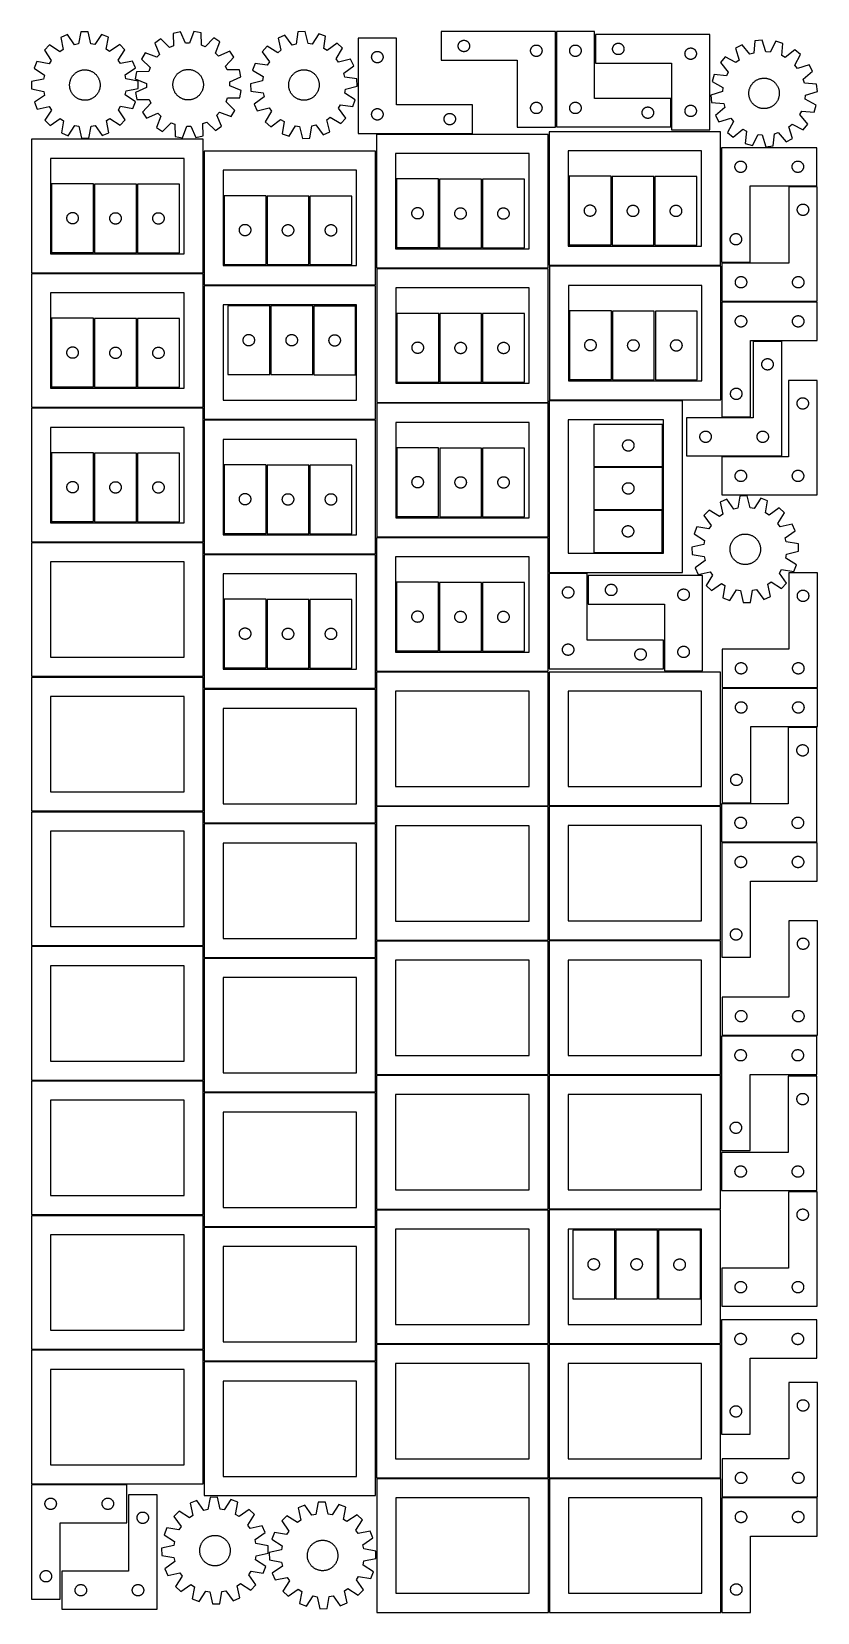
# Model space of a CAD drawing. Header units: millimetres. Extents: x 7 to 1243, y 7 to 2493.
import ezdxf

# ---------------------------------------------------------------- set-up
doc = ezdxf.new("R2010")
doc.units = ezdxf.units.MM
doc.layers.add('CUT', color=7, linetype='CONTINUOUS', true_color=0x000000)

msp = doc.modelspace()

# ---------------------------------------------------------------- linework, layer by layer
at = {"layer": 'CUT'}
for p, q in [((63.198785, 2488.914307), (52.563513, 2484.444803)), ((74.10173, 2472.89656), (63.198785, 2488.914307)), ((84.149385, 2493.193787), (80.401475, 2474.18338)), ((95.6855, 2493.253128), (84.149385, 2493.193787)), ((99.628782, 2474.282283), (95.6855, 2493.253128)), ((116.679017, 2489.189404), (105.941432, 2473.060341)), ((127.359706, 2484.829548), (116.679017, 2489.189404)), ((240.714259, 2493.075067), (229.444207, 2490.61105)), ((229.444207, 2490.61105), (229.743542, 2471.237025)), ((248.527401, 2475.343817), (240.714259, 2493.075067)), ((262.09365, 2493.479133), (254.956081, 2475.465318)), ((273.448759, 2491.442726), (262.09365, 2493.479133)), ((273.881706, 2472.071227), (273.448759, 2491.442726)), ((404.991927, 2487.885615), (394.538978, 2483.004906)), ((416.511017, 2472.305084), (404.991927, 2487.885615)), ((425.759771, 2492.978577), (422.755808, 2473.836513)), ((437.284803, 2493.487595), (425.759771, 2492.978577)), ((441.964644, 2474.684895), (437.284803, 2493.487595)), ((458.420781, 2490.245368), (448.320131, 2473.709973)), ((469.263315, 2486.3052), (458.420781, 2490.245368)), ((831.029171, 2493.411168), (651.029171, 2493.411168)), ((651.029171, 2493.411168), (651.029171, 2448.411168)), ((831.029171, 2343.411168), (831.029171, 2493.411168)), ((892.542174, 2493.426545), (832.542174, 2493.426545)), ((832.542174, 2493.426545), (832.542174, 2343.426545)), ((892.542174, 2388.426545), (892.542174, 2493.426545)), ((1074.053753, 2488.751744), (894.053753, 2488.751744)), ((894.053753, 2488.751744), (894.053753, 2443.751744)), ((1074.053753, 2338.751744), (1074.053753, 2488.751744)), ((34.845368, 2472.473631), (26.730063, 2464.274406)), ((26.730063, 2464.274406), (37.522279, 2448.181845)), ((51.048103, 2461.84754), (34.845368, 2472.473631)), ((56.375864, 2465.447214), (51.048103, 2461.84754)), ((52.563513, 2484.444803), (56.375864, 2465.447214)), ((80.401475, 2474.18338), (74.10173, 2472.89656)), ((105.941432, 2473.060341), (99.628782, 2474.282283)), ((123.742996, 2465.793744), (127.359706, 2484.829548)), ((129.107507, 2462.24907), (123.742996, 2465.793744)), ((145.200067, 2473.041286), (129.107507, 2462.24907)), ((142.773201, 2448.723247), (153.399293, 2464.925981)), ((153.399293, 2464.925981), (145.200067, 2473.041286)), ((209.846854, 2482.056203), (200.377622, 2475.466885)), ((200.377622, 2475.466885), (208.06829, 2457.682171)), ((223.850712, 2468.664624), (209.846854, 2482.056203)), ((229.743542, 2471.237025), (223.850712, 2468.664624)), ((254.956081, 2475.465318), (248.527401, 2475.343817)), ((279.867528, 2469.723329), (273.881706, 2472.071227)), ((293.35537, 2483.634495), (279.867528, 2469.723329)), ((303.066824, 2477.407688), (293.35537, 2483.634495)), ((296.053663, 2459.345075), (303.066824, 2477.407688)), ((318.470054, 2462.575894), (300.68534, 2454.885226)), ((325.059371, 2453.106662), (318.470054, 2462.575894)), ((377.300984, 2470.352113), (369.511485, 2461.842754)), ((393.905647, 2460.365743), (377.300984, 2470.352113)), ((399.089029, 2464.170378), (393.905647, 2460.365743)), ((394.538978, 2483.004906), (399.089029, 2464.170378)), ((422.755808, 2473.836513), (416.511017, 2472.305084)), ((448.320131, 2473.709973), (441.964644, 2474.684895)), ((466.391443, 2467.142874), (469.263315, 2486.3052)), ((471.890061, 2463.810023), (466.391443, 2467.142874)), ((487.549666, 2475.221385), (471.890061, 2463.810023)), ((486.072656, 2450.827223), (496.059025, 2467.431886)), ((496.059025, 2467.431886), (487.549666, 2475.221385)), ((580.777556, 2483.351838), (520.777556, 2483.351838)), ((520.777556, 2483.351838), (520.777556, 2333.351838)), ((548.448185, 2462.04517), (549.021744, 2462.178906)), ((549.021744, 2462.178906), (549.602821, 2462.274842)), ((549.602821, 2462.274842), (550.188928, 2462.332568)), ((550.188928, 2462.332568), (550.777556, 2462.351838)), ((550.777556, 2462.351838), (551.366185, 2462.332568)), ((551.366185, 2462.332568), (551.952292, 2462.274842)), ((551.952292, 2462.274842), (552.533369, 2462.178906)), ((552.533369, 2462.178906), (553.106928, 2462.04517)), ((580.777556, 2378.351838), (580.777556, 2483.351838)), ((678.029171, 2470.911168), (678.04844, 2471.499796)), ((678.04844, 2470.32254), (678.029171, 2470.911168)), ((678.04844, 2471.499796), (678.106167, 2472.085903)), ((678.106167, 2469.736432), (678.04844, 2470.32254)), ((678.106167, 2472.085903), (678.202103, 2472.666981)), ((678.202103, 2469.155355), (678.106167, 2469.736432)), ((678.202103, 2472.666981), (678.335838, 2473.240539)), ((678.335838, 2468.581796), (678.202103, 2469.155355)), ((678.335838, 2473.240539), (678.5068, 2473.804123)), ((678.5068, 2468.018213), (678.335838, 2468.581796)), ((678.5068, 2473.804123), (678.714255, 2474.355319)), ((678.714255, 2467.467017), (678.5068, 2468.018213)), ((678.714255, 2474.355319), (678.957316, 2474.891766)), ((678.957316, 2466.93057), (678.714255, 2467.467017)), ((678.957316, 2474.891766), (679.234942, 2475.411168)), ((679.234942, 2466.411168), (678.957316, 2466.93057)), ((679.234942, 2475.411168), (679.545944, 2475.9113)), ((679.545944, 2465.911036), (679.234942, 2466.411168)), ((679.545944, 2475.9113), (679.888991, 2476.390021)), ((679.888991, 2465.432315), (679.545944, 2465.911036)), ((679.888991, 2476.390021), (680.262613, 2476.84528)), ((680.262613, 2464.977055), (679.888991, 2465.432315)), ((680.262613, 2476.84528), (680.66521, 2477.275129)), ((680.66521, 2464.547207), (680.262613, 2464.977055)), ((680.66521, 2477.275129), (681.095058, 2477.677726)), ((681.095058, 2464.144609), (680.66521, 2464.547207)), ((681.095058, 2477.677726), (681.550318, 2478.051348)), ((681.550318, 2463.770988), (681.095058, 2464.144609)), ((681.550318, 2478.051348), (682.029039, 2478.394394)), ((682.029039, 2463.427941), (681.550318, 2463.770988)), ((682.029039, 2478.394394), (682.529171, 2478.705396)), ((682.529171, 2463.116939), (682.029039, 2463.427941)), ((682.529171, 2478.705396), (683.048573, 2478.983022)), ((683.048573, 2462.839313), (682.529171, 2463.116939)), ((683.048573, 2478.983022), (683.58502, 2479.226084)), ((683.58502, 2462.596252), (683.048573, 2462.839313)), ((683.58502, 2479.226084), (684.136216, 2479.433539)), ((684.136216, 2462.388797), (683.58502, 2462.596252)), ((684.136216, 2479.433539), (684.699799, 2479.6045)), ((684.699799, 2462.217835), (684.136216, 2462.388797)), ((684.699799, 2479.6045), (685.273358, 2479.738235)), ((685.273358, 2462.0841), (684.699799, 2462.217835)), ((685.273358, 2479.738235), (685.854435, 2479.834171)), ((685.854435, 2479.834171), (686.440543, 2479.891898)), ((686.440543, 2479.891898), (687.029171, 2479.911168)), ((687.029171, 2479.911168), (687.617799, 2479.891898)), ((687.617799, 2479.891898), (688.203907, 2479.834171)), ((688.203907, 2479.834171), (688.784984, 2479.738235)), ((688.784984, 2479.738235), (689.358542, 2479.6045)), ((689.358542, 2462.217835), (688.784984, 2462.0841)), ((689.358542, 2479.6045), (689.922126, 2479.433539)), ((689.922126, 2462.388797), (689.358542, 2462.217835)), ((689.922126, 2479.433539), (690.473322, 2479.226084)), ((690.473322, 2462.596252), (689.922126, 2462.388797)), ((690.473322, 2479.226084), (691.009769, 2478.983022)), ((691.009769, 2462.839313), (690.473322, 2462.596252)), ((691.009769, 2478.983022), (691.529171, 2478.705396)), ((691.529171, 2463.116939), (691.009769, 2462.839313)), ((691.529171, 2478.705396), (692.029303, 2478.394394)), ((692.029303, 2463.427941), (691.529171, 2463.116939)), ((692.029303, 2478.394394), (692.508024, 2478.051348)), ((692.508024, 2463.770988), (692.029303, 2463.427941)), ((692.508024, 2478.051348), (692.963283, 2477.677726)), ((692.963283, 2464.144609), (692.508024, 2463.770988)), ((692.963283, 2477.677726), (693.393132, 2477.275129)), ((693.393132, 2464.547207), (692.963283, 2464.144609)), ((693.393132, 2477.275129), (693.795729, 2476.84528)), ((693.795729, 2464.977055), (693.393132, 2464.547207)), ((693.795729, 2476.84528), (694.169351, 2476.390021)), ((694.169351, 2465.432315), (693.795729, 2464.977055)), ((694.169351, 2476.390021), (694.512397, 2475.9113)), ((694.512397, 2465.911036), (694.169351, 2465.432315)), ((694.512397, 2475.9113), (694.823399, 2475.411168)), ((694.823399, 2466.411168), (694.512397, 2465.911036)), ((694.823399, 2475.411168), (695.101025, 2474.891766)), ((695.101025, 2466.93057), (694.823399, 2466.411168)), ((695.101025, 2474.891766), (695.344087, 2474.355319)), ((695.344087, 2467.467017), (695.101025, 2466.93057)), ((695.344087, 2474.355319), (695.551542, 2473.804123)), ((695.551542, 2468.018213), (695.344087, 2467.467017)), ((695.551542, 2473.804123), (695.722503, 2473.240539)), ((695.722503, 2468.581796), (695.551542, 2468.018213)), ((695.722503, 2473.240539), (695.856238, 2472.666981)), ((695.856238, 2469.155355), (695.722503, 2468.581796)), ((695.856238, 2472.666981), (695.952175, 2472.085903)), ((695.952175, 2469.736432), (695.856238, 2469.155355)), ((695.952175, 2472.085903), (696.009901, 2471.499796)), ((696.009901, 2470.32254), (695.952175, 2469.736432)), ((696.009901, 2471.499796), (696.029171, 2470.911168)), ((696.029171, 2470.911168), (696.009901, 2470.32254)), ((792.029171, 2463.411168), (792.04844, 2463.999796)), ((792.04844, 2462.82254), (792.029171, 2463.411168)), ((792.04844, 2463.999796), (792.106167, 2464.585903)), ((792.106167, 2462.236432), (792.04844, 2462.82254)), ((792.106167, 2464.585903), (792.202103, 2465.166981)), ((792.202103, 2461.655355), (792.106167, 2462.236432)), ((792.202103, 2465.166981), (792.335838, 2465.740539)), ((792.335838, 2465.740539), (792.5068, 2466.304123)), ((792.5068, 2466.304123), (792.714255, 2466.855319)), ((792.714255, 2466.855319), (792.957316, 2467.391766)), ((792.957316, 2467.391766), (793.234942, 2467.911168)), ((793.234942, 2467.911168), (793.545944, 2468.4113)), ((793.545944, 2468.4113), (793.888991, 2468.890021)), ((793.888991, 2468.890021), (794.262613, 2469.34528)), ((794.262613, 2469.34528), (794.66521, 2469.775129)), ((794.66521, 2469.775129), (795.095058, 2470.177726)), ((795.095058, 2470.177726), (795.550318, 2470.551348)), ((795.550318, 2470.551348), (796.029039, 2470.894394)), ((796.029039, 2470.894394), (796.529171, 2471.205396)), ((796.529171, 2471.205396), (797.048573, 2471.483022)), ((797.048573, 2471.483022), (797.58502, 2471.726084)), ((797.58502, 2471.726084), (798.136216, 2471.933539)), ((798.136216, 2471.933539), (798.699799, 2472.1045)), ((798.699799, 2472.1045), (799.273358, 2472.238235)), ((799.273358, 2472.238235), (799.854435, 2472.334171)), ((799.854435, 2472.334171), (800.440543, 2472.391898)), ((800.440543, 2472.391898), (801.029171, 2472.411168)), ((801.029171, 2472.411168), (801.617799, 2472.391898)), ((801.617799, 2472.391898), (802.203907, 2472.334171)), ((802.203907, 2472.334171), (802.784984, 2472.238235)), ((802.784984, 2472.238235), (803.358542, 2472.1045)), ((803.358542, 2472.1045), (803.922126, 2471.933539)), ((803.922126, 2471.933539), (804.473322, 2471.726084)), ((804.473322, 2471.726084), (805.009769, 2471.483022)), ((805.009769, 2471.483022), (805.529171, 2471.205396)), ((805.529171, 2471.205396), (806.029303, 2470.894394)), ((806.029303, 2470.894394), (806.508024, 2470.551348)), ((806.508024, 2470.551348), (806.963283, 2470.177726)), ((806.963283, 2470.177726), (807.393132, 2469.775129)), ((807.393132, 2469.775129), (807.795729, 2469.34528)), ((807.795729, 2469.34528), (808.169351, 2468.890021)), ((808.169351, 2468.890021), (808.512397, 2468.4113)), ((808.512397, 2468.4113), (808.823399, 2467.911168)), ((808.823399, 2467.911168), (809.101025, 2467.391766)), ((809.101025, 2467.391766), (809.344087, 2466.855319)), ((809.344087, 2466.855319), (809.551542, 2466.304123)), ((809.551542, 2466.304123), (809.722503, 2465.740539)), ((809.722503, 2465.740539), (809.856238, 2465.166981)), ((809.856238, 2465.166981), (809.952175, 2464.585903)), ((809.952175, 2462.236432), (809.856238, 2461.655355)), ((809.952175, 2464.585903), (810.009901, 2463.999796)), ((810.009901, 2462.82254), (809.952175, 2462.236432)), ((810.009901, 2463.999796), (810.029171, 2463.411168)), ((810.029171, 2463.411168), (810.009901, 2462.82254)), ((853.542174, 2463.426545), (853.561444, 2464.015173)), ((853.561444, 2462.837917), (853.542174, 2463.426545)), ((853.561444, 2464.015173), (853.619171, 2464.601281)), ((853.619171, 2462.251809), (853.561444, 2462.837917)), ((853.619171, 2464.601281), (853.715107, 2465.182358)), ((853.715107, 2461.670732), (853.619171, 2462.251809)), ((853.715107, 2465.182358), (853.848842, 2465.755916)), ((853.848842, 2465.755916), (854.019803, 2466.3195)), ((854.019803, 2466.3195), (854.227259, 2466.870696)), ((854.227259, 2466.870696), (854.47032, 2467.407143)), ((854.47032, 2467.407143), (854.747946, 2467.926545)), ((854.747946, 2467.926545), (855.058948, 2468.426677)), ((855.058948, 2468.426677), (855.401994, 2468.905398)), ((855.401994, 2468.905398), (855.775616, 2469.360657)), ((855.775616, 2469.360657), (856.178213, 2469.790506)), ((856.178213, 2469.790506), (856.608062, 2470.193103)), ((856.608062, 2470.193103), (857.063321, 2470.566725)), ((857.063321, 2470.566725), (857.542042, 2470.909772)), ((857.542042, 2470.909772), (858.042174, 2471.220774)), ((858.042174, 2471.220774), (858.561576, 2471.4984)), ((858.561576, 2471.4984), (859.098023, 2471.741461)), ((859.098023, 2471.741461), (859.649219, 2471.948916)), ((859.649219, 2471.948916), (860.212803, 2472.119877)), ((860.212803, 2472.119877), (860.786361, 2472.253613)), ((860.786361, 2472.253613), (861.367439, 2472.349549)), ((861.367439, 2472.349549), (861.953546, 2472.407275)), ((861.953546, 2472.407275), (862.542174, 2472.426545)), ((862.542174, 2472.426545), (863.130803, 2472.407275)), ((863.130803, 2472.407275), (863.71691, 2472.349549)), ((863.71691, 2472.349549), (864.297987, 2472.253613)), ((864.297987, 2472.253613), (864.871546, 2472.119877)), ((864.871546, 2472.119877), (865.43513, 2471.948916)), ((865.43513, 2471.948916), (865.986325, 2471.741461)), ((865.986325, 2471.741461), (866.522773, 2471.4984)), ((866.522773, 2471.4984), (867.042174, 2471.220774)), ((867.042174, 2471.220774), (867.542306, 2470.909772)), ((867.542306, 2470.909772), (868.021027, 2470.566725)), ((868.021027, 2470.566725), (868.476287, 2470.193103)), ((868.476287, 2470.193103), (868.906135, 2469.790506)), ((868.906135, 2469.790506), (869.308733, 2469.360657)), ((869.308733, 2469.360657), (869.682354, 2468.905398)), ((869.682354, 2468.905398), (870.025401, 2468.426677)), ((870.025401, 2468.426677), (870.336403, 2467.926545)), ((870.336403, 2467.926545), (870.614029, 2467.407143)), ((870.614029, 2467.407143), (870.85709, 2466.870696)), ((870.85709, 2466.870696), (871.064546, 2466.3195)), ((871.064546, 2466.3195), (871.235507, 2465.755916)), ((871.235507, 2465.755916), (871.369242, 2465.182358)), ((871.369242, 2465.182358), (871.465178, 2464.601281)), ((871.465178, 2462.251809), (871.369242, 2461.670732)), ((871.465178, 2464.601281), (871.522905, 2464.015173)), ((871.522905, 2462.837917), (871.465178, 2462.251809)), ((871.522905, 2464.015173), (871.542174, 2463.426545)), ((871.542174, 2463.426545), (871.522905, 2462.837917)), ((921.053753, 2466.251744), (921.073022, 2466.840372)), ((921.073022, 2465.663116), (921.053753, 2466.251744)), ((921.073022, 2466.840372), (921.130749, 2467.42648)), ((921.130749, 2465.077008), (921.073022, 2465.663116)), ((921.130749, 2467.42648), (921.226685, 2468.007557)), ((921.226685, 2464.495931), (921.130749, 2465.077008)), ((921.226685, 2468.007557), (921.36042, 2468.581115)), ((921.36042, 2463.922372), (921.226685, 2464.495931)), ((921.36042, 2468.581115), (921.531382, 2469.144699)), ((921.531382, 2463.358789), (921.36042, 2463.922372)), ((921.531382, 2469.144699), (921.738837, 2469.695895)), ((921.738837, 2462.807593), (921.531382, 2463.358789)), ((921.738837, 2469.695895), (921.981898, 2470.232342)), ((921.981898, 2462.271146), (921.738837, 2462.807593)), ((921.981898, 2470.232342), (922.259524, 2470.751744)), ((922.259524, 2461.751744), (921.981898, 2462.271146)), ((922.259524, 2470.751744), (922.570526, 2471.251876)), ((922.570526, 2471.251876), (922.913573, 2471.730597)), ((922.913573, 2471.730597), (923.287194, 2472.185856)), ((923.287194, 2472.185856), (923.689792, 2472.615705)), ((923.689792, 2472.615705), (924.11964, 2473.018302)), ((924.11964, 2473.018302), (924.5749, 2473.391924)), ((924.5749, 2473.391924), (925.053621, 2473.73497)), ((925.053621, 2473.73497), (925.553753, 2474.045973)), ((925.553753, 2474.045973), (926.073154, 2474.323599)), ((926.073154, 2474.323599), (926.609602, 2474.56666)), ((926.609602, 2474.56666), (927.160798, 2474.774115)), ((927.160798, 2474.774115), (927.724381, 2474.945076)), ((927.724381, 2474.945076), (928.29794, 2475.078811)), ((928.29794, 2475.078811), (928.879017, 2475.174748)), ((928.879017, 2475.174748), (929.465125, 2475.232474)), ((929.465125, 2475.232474), (930.053753, 2475.251744)), ((930.053753, 2475.251744), (930.642381, 2475.232474)), ((930.642381, 2475.232474), (931.228488, 2475.174748)), ((931.228488, 2475.174748), (931.809566, 2475.078811)), ((931.809566, 2475.078811), (932.383124, 2474.945076)), ((932.383124, 2474.945076), (932.946708, 2474.774115)), ((932.946708, 2474.774115), (933.497904, 2474.56666)), ((933.497904, 2474.56666), (934.034351, 2474.323599)), ((934.034351, 2474.323599), (934.553753, 2474.045973)), ((934.553753, 2474.045973), (935.053885, 2473.73497)), ((935.053885, 2473.73497), (935.532606, 2473.391924)), ((935.532606, 2473.391924), (935.987865, 2473.018302)), ((935.987865, 2473.018302), (936.417714, 2472.615705)), ((936.417714, 2472.615705), (936.820311, 2472.185856)), ((936.820311, 2472.185856), (937.193933, 2471.730597)), ((937.193933, 2471.730597), (937.536979, 2471.251876)), ((937.536979, 2471.251876), (937.847981, 2470.751744)), ((937.847981, 2470.751744), (938.125607, 2470.232342)), ((938.125607, 2462.271146), (937.847981, 2461.751744)), ((938.125607, 2470.232342), (938.368668, 2469.695895)), ((938.368668, 2462.807593), (938.125607, 2462.271146)), ((938.368668, 2469.695895), (938.576124, 2469.144699)), ((938.576124, 2463.358789), (938.368668, 2462.807593)), ((938.576124, 2469.144699), (938.747085, 2468.581115)), ((938.747085, 2463.922372), (938.576124, 2463.358789)), ((938.747085, 2468.581115), (938.88082, 2468.007557)), ((938.88082, 2464.495931), (938.747085, 2463.922372)), ((938.88082, 2468.007557), (938.976756, 2467.42648)), ((938.976756, 2465.077008), (938.88082, 2464.495931)), ((938.976756, 2467.42648), (939.034483, 2466.840372)), ((939.034483, 2465.663116), (938.976756, 2465.077008)), ((939.034483, 2466.840372), (939.053753, 2466.251744)), ((939.053753, 2466.251744), (939.034483, 2465.663116)), ((1035.531382, 2461.644699), (1035.738837, 2462.195895)), ((1035.738837, 2462.195895), (1035.981898, 2462.732342)), ((1035.981898, 2462.732342), (1036.259524, 2463.251744)), ((1036.259524, 2463.251744), (1036.570526, 2463.751876)), ((1036.570526, 2463.751876), (1036.913573, 2464.230597)), ((1036.913573, 2464.230597), (1037.287194, 2464.685856)), ((1037.287194, 2464.685856), (1037.689792, 2465.115705)), ((1037.689792, 2465.115705), (1038.11964, 2465.518302)), ((1038.11964, 2465.518302), (1038.5749, 2465.891924)), ((1038.5749, 2465.891924), (1039.053621, 2466.23497)), ((1039.053621, 2466.23497), (1039.553753, 2466.545973)), ((1039.553753, 2466.545973), (1040.073154, 2466.823599)), ((1040.073154, 2466.823599), (1040.609602, 2467.06666)), ((1040.609602, 2467.06666), (1041.160798, 2467.274115)), ((1041.160798, 2467.274115), (1041.724381, 2467.445076)), ((1041.724381, 2467.445076), (1042.29794, 2467.578811)), ((1042.29794, 2467.578811), (1042.879017, 2467.674748)), ((1042.879017, 2467.674748), (1043.465125, 2467.732474)), ((1043.465125, 2467.732474), (1044.053753, 2467.751744)), ((1044.053753, 2467.751744), (1044.642381, 2467.732474)), ((1044.642381, 2467.732474), (1045.228488, 2467.674748)), ((1045.228488, 2467.674748), (1045.809566, 2467.578811)), ((1045.809566, 2467.578811), (1046.383124, 2467.445076)), ((1046.383124, 2467.445076), (1046.946708, 2467.274115)), ((1046.946708, 2467.274115), (1047.497904, 2467.06666)), ((1047.497904, 2467.06666), (1048.034351, 2466.823599)), ((1048.034351, 2466.823599), (1048.553753, 2466.545973)), ((1048.553753, 2466.545973), (1049.053885, 2466.23497)), ((1049.053885, 2466.23497), (1049.532606, 2465.891924)), ((1049.532606, 2465.891924), (1049.987865, 2465.518302)), ((1049.987865, 2465.518302), (1050.417714, 2465.115705)), ((1050.417714, 2465.115705), (1050.820311, 2464.685856)), ((1050.820311, 2464.685856), (1051.193933, 2464.230597)), ((1051.193933, 2464.230597), (1051.536979, 2463.751876)), ((1051.536979, 2463.751876), (1051.847981, 2463.251744)), ((1051.847981, 2463.251744), (1052.125607, 2462.732342)), ((1052.125607, 2462.732342), (1052.368668, 2462.195895)), ((1052.368668, 2462.195895), (1052.576124, 2461.644699)), ((1124.809976, 2472.799691), (1114.657981, 2467.320415)), ((1114.657981, 2467.320415), (1120.29371, 2448.781781)), ((1137.214096, 2457.91412), (1124.809976, 2472.799691)), ((1145.247151, 2479.089644), (1143.359456, 2459.805479)), ((1156.723199, 2480.266835), (1145.247151, 2479.089644)), ((1162.486651, 2461.767509), (1156.723199, 2480.266835)), ((1178.011747, 2478.257025), (1168.888015, 2461.163169)), ((1189.064725, 2474.952914), (1178.011747, 2478.257025)), ((1187.310074, 2455.656189), (1189.064725, 2474.952914)), ((1207.963658, 2464.949318), (1192.992893, 2452.648155)), ((1216.910849, 2457.666926), (1207.963658, 2464.949318)), ((14.941801, 2446.434044), (10.581945, 2435.753355)), ((33.977605, 2442.817334), (14.941801, 2446.434044)), ((37.522279, 2448.181845), (33.977605, 2442.817334)), ((146.372875, 2443.395486), (142.773201, 2448.723247)), ((165.370465, 2447.207836), (146.372875, 2443.395486)), ((169.839968, 2436.572565), (165.370465, 2447.207836)), ((185.545828, 2460.063656), (179.319021, 2450.352201)), ((179.319021, 2450.352201), (193.230187, 2436.864359)), ((203.608441, 2453.050494), (185.545828, 2460.063656)), ((208.06829, 2457.682171), (203.608441, 2453.050494)), ((300.68534, 2454.885226), (296.053663, 2459.345075)), ((311.667792, 2439.102804), (325.059371, 2453.106662)), ((314.240194, 2433.209974), (311.667792, 2439.102804)), ((358.42767, 2443.556403), (354.487502, 2432.713869)), ((377.589996, 2440.684531), (358.42767, 2443.556403)), ((369.511485, 2461.842754), (380.922846, 2446.183149)), ((380.922846, 2446.183149), (377.589996, 2440.684531)), ((489.87729, 2445.643841), (486.072656, 2450.827223)), ((508.711818, 2450.193892), (489.87729, 2445.643841)), ((498.011996, 2428.221853), (513.592528, 2439.740943)), ((513.592528, 2439.740943), (508.711818, 2450.193892)), ((541.777556, 2453.351838), (541.796826, 2453.940466)), ((541.796826, 2452.76321), (541.777556, 2453.351838)), ((541.796826, 2453.940466), (541.854553, 2454.526574)), ((541.854553, 2452.177102), (541.796826, 2452.76321)), ((541.854553, 2454.526574), (541.950489, 2455.107651)), ((541.950489, 2451.596025), (541.854553, 2452.177102)), ((541.950489, 2455.107651), (542.084224, 2455.681209)), ((542.084224, 2451.022467), (541.950489, 2451.596025)), ((542.084224, 2455.681209), (542.255185, 2456.244793)), ((542.255185, 2450.458883), (542.084224, 2451.022467)), ((542.255185, 2456.244793), (542.462641, 2456.795989)), ((542.462641, 2449.907687), (542.255185, 2450.458883)), ((542.462641, 2456.795989), (542.705702, 2457.332436)), ((542.705702, 2449.37124), (542.462641, 2449.907687)), ((542.705702, 2457.332436), (542.983328, 2457.851838)), ((542.983328, 2448.851838), (542.705702, 2449.37124)), ((542.983328, 2457.851838), (543.29433, 2458.35197)), ((543.29433, 2448.351706), (542.983328, 2448.851838)), ((543.29433, 2458.35197), (543.637376, 2458.830691)), ((543.637376, 2447.872985), (543.29433, 2448.351706)), ((543.637376, 2458.830691), (544.010998, 2459.28595)), ((544.010998, 2447.417726), (543.637376, 2447.872985)), ((544.010998, 2459.28595), (544.413595, 2459.715799)), ((544.413595, 2446.987877), (544.010998, 2447.417726)), ((544.413595, 2459.715799), (544.843444, 2460.118396)), ((544.843444, 2446.58528), (544.413595, 2446.987877)), ((544.843444, 2460.118396), (545.298704, 2460.492018)), ((545.298704, 2446.211658), (544.843444, 2446.58528)), ((545.298704, 2460.492018), (545.777424, 2460.835065)), ((545.777424, 2445.868611), (545.298704, 2446.211658)), ((545.777424, 2460.835065), (546.277556, 2461.146067)), ((546.277556, 2445.557609), (545.777424, 2445.868611)), ((546.277556, 2461.146067), (546.796958, 2461.423693)), ((546.796958, 2445.279983), (546.277556, 2445.557609)), ((546.796958, 2461.423693), (547.333406, 2461.666754)), ((547.333406, 2445.036922), (546.796958, 2445.279983)), ((547.333406, 2461.666754), (547.884601, 2461.874209)), ((547.884601, 2444.829467), (547.333406, 2445.036922)), ((547.884601, 2461.874209), (548.448185, 2462.04517)), ((548.448185, 2444.658506), (547.884601, 2444.829467)), ((549.021744, 2444.52477), (548.448185, 2444.658506)), ((549.602821, 2444.428834), (549.021744, 2444.52477)), ((550.188928, 2444.371108), (549.602821, 2444.428834)), ((550.777556, 2444.351838), (550.188928, 2444.371108)), ((551.366185, 2444.371108), (550.777556, 2444.351838)), ((551.952292, 2444.428834), (551.366185, 2444.371108)), ((552.533369, 2444.52477), (551.952292, 2444.428834)), ((553.106928, 2444.658506), (552.533369, 2444.52477)), ((553.106928, 2462.04517), (553.670512, 2461.874209)), ((553.670512, 2444.829467), (553.106928, 2444.658506)), ((553.670512, 2461.874209), (554.221707, 2461.666754)), ((554.221707, 2445.036922), (553.670512, 2444.829467)), ((554.221707, 2461.666754), (554.758155, 2461.423693)), ((554.758155, 2445.279983), (554.221707, 2445.036922)), ((554.758155, 2461.423693), (555.277556, 2461.146067)), ((555.277556, 2445.557609), (554.758155, 2445.279983)), ((555.277556, 2461.146067), (555.777689, 2460.835065)), ((555.777689, 2445.868611), (555.277556, 2445.557609)), ((555.777689, 2460.835065), (556.256409, 2460.492018)), ((556.256409, 2446.211658), (555.777689, 2445.868611)), ((556.256409, 2460.492018), (556.711669, 2460.118396)), ((556.711669, 2446.58528), (556.256409, 2446.211658)), ((556.711669, 2460.118396), (557.141517, 2459.715799)), ((557.141517, 2446.987877), (556.711669, 2446.58528)), ((557.141517, 2459.715799), (557.544115, 2459.28595)), ((557.544115, 2447.417726), (557.141517, 2446.987877)), ((557.544115, 2459.28595), (557.917736, 2458.830691)), ((557.917736, 2447.872985), (557.544115, 2447.417726)), ((557.917736, 2458.830691), (558.260783, 2458.35197)), ((558.260783, 2448.351706), (557.917736, 2447.872985)), ((558.260783, 2458.35197), (558.571785, 2457.851838)), ((558.571785, 2448.851838), (558.260783, 2448.351706)), ((558.571785, 2457.851838), (558.849411, 2457.332436)), ((558.849411, 2449.37124), (558.571785, 2448.851838)), ((558.849411, 2457.332436), (559.092472, 2456.795989)), ((559.092472, 2449.907687), (558.849411, 2449.37124)), ((559.092472, 2456.795989), (559.299928, 2456.244793)), ((559.299928, 2450.458883), (559.092472, 2449.907687)), ((559.299928, 2456.244793), (559.470889, 2455.681209)), ((559.470889, 2451.022467), (559.299928, 2450.458883)), ((559.470889, 2455.681209), (559.604624, 2455.107651)), ((559.604624, 2451.596025), (559.470889, 2451.022467)), ((559.604624, 2455.107651), (559.70056, 2454.526574)), ((559.70056, 2452.177102), (559.604624, 2451.596025)), ((559.70056, 2454.526574), (559.758287, 2453.940466)), ((559.758287, 2452.76321), (559.70056, 2452.177102)), ((559.758287, 2453.940466), (559.777556, 2453.351838)), ((559.777556, 2453.351838), (559.758287, 2452.76321)), ((651.029171, 2448.411168), (771.029171, 2448.411168)), ((685.854435, 2461.988164), (685.273358, 2462.0841)), ((686.440543, 2461.930437), (685.854435, 2461.988164)), ((687.029171, 2461.911168), (686.440543, 2461.930437)), ((687.617799, 2461.930437), (687.029171, 2461.911168)), ((688.203907, 2461.988164), (687.617799, 2461.930437)), ((688.784984, 2462.0841), (688.203907, 2461.988164)), ((771.029171, 2448.411168), (771.029171, 2343.411168)), ((792.335838, 2461.081796), (792.202103, 2461.655355)), ((792.5068, 2460.518213), (792.335838, 2461.081796)), ((792.714255, 2459.967017), (792.5068, 2460.518213)), ((792.957316, 2459.43057), (792.714255, 2459.967017)), ((793.234942, 2458.911168), (792.957316, 2459.43057)), ((793.545944, 2458.411036), (793.234942, 2458.911168)), ((793.888991, 2457.932315), (793.545944, 2458.411036)), ((794.262613, 2457.477055), (793.888991, 2457.932315)), ((794.66521, 2457.047207), (794.262613, 2457.477055)), ((795.095058, 2456.644609), (794.66521, 2457.047207)), ((795.550318, 2456.270988), (795.095058, 2456.644609)), ((796.029039, 2455.927941), (795.550318, 2456.270988)), ((796.529171, 2455.616939), (796.029039, 2455.927941)), ((797.048573, 2455.339313), (796.529171, 2455.616939)), ((797.58502, 2455.096252), (797.048573, 2455.339313)), ((798.136216, 2454.888797), (797.58502, 2455.096252)), ((798.699799, 2454.717835), (798.136216, 2454.888797)), ((799.273358, 2454.5841), (798.699799, 2454.717835)), ((799.854435, 2454.488164), (799.273358, 2454.5841)), ((800.440543, 2454.430437), (799.854435, 2454.488164)), ((801.029171, 2454.411168), (800.440543, 2454.430437)), ((801.617799, 2454.430437), (801.029171, 2454.411168)), ((802.203907, 2454.488164), (801.617799, 2454.430437)), ((802.784984, 2454.5841), (802.203907, 2454.488164)), ((803.358542, 2454.717835), (802.784984, 2454.5841)), ((803.922126, 2454.888797), (803.358542, 2454.717835)), ((804.473322, 2455.096252), (803.922126, 2454.888797)), ((805.009769, 2455.339313), (804.473322, 2455.096252)), ((805.529171, 2455.616939), (805.009769, 2455.339313)), ((806.029303, 2455.927941), (805.529171, 2455.616939)), ((806.508024, 2456.270988), (806.029303, 2455.927941)), ((806.963283, 2456.644609), (806.508024, 2456.270988)), ((807.393132, 2457.047207), (806.963283, 2456.644609)), ((807.795729, 2457.477055), (807.393132, 2457.047207)), ((808.169351, 2457.932315), (807.795729, 2457.477055)), ((808.512397, 2458.411036), (808.169351, 2457.932315)), ((808.823399, 2458.911168), (808.512397, 2458.411036)), ((809.101025, 2459.43057), (808.823399, 2458.911168)), ((809.344087, 2459.967017), (809.101025, 2459.43057)), ((809.551542, 2460.518213), (809.344087, 2459.967017)), ((809.722503, 2461.081796), (809.551542, 2460.518213)), ((809.856238, 2461.655355), (809.722503, 2461.081796)), ((853.848842, 2461.097174), (853.715107, 2461.670732)), ((854.019803, 2460.53359), (853.848842, 2461.097174)), ((854.227259, 2459.982394), (854.019803, 2460.53359)), ((854.47032, 2459.445947), (854.227259, 2459.982394)), ((854.747946, 2458.926545), (854.47032, 2459.445947)), ((855.058948, 2458.426413), (854.747946, 2458.926545)), ((855.401994, 2457.947692), (855.058948, 2458.426413)), ((855.775616, 2457.492433), (855.401994, 2457.947692)), ((856.178213, 2457.062584), (855.775616, 2457.492433)), ((856.608062, 2456.659987), (856.178213, 2457.062584)), ((857.063321, 2456.286365), (856.608062, 2456.659987)), ((857.542042, 2455.943319), (857.063321, 2456.286365)), ((858.042174, 2455.632316), (857.542042, 2455.943319)), ((858.561576, 2455.35469), (858.042174, 2455.632316)), ((859.098023, 2455.111629), (858.561576, 2455.35469)), ((859.649219, 2454.904174), (859.098023, 2455.111629)), ((860.212803, 2454.733213), (859.649219, 2454.904174)), ((860.786361, 2454.599478), (860.212803, 2454.733213)), ((861.367439, 2454.503541), (860.786361, 2454.599478)), ((861.953546, 2454.445815), (861.367439, 2454.503541)), ((862.542174, 2454.426545), (861.953546, 2454.445815)), ((863.130803, 2454.445815), (862.542174, 2454.426545)), ((863.71691, 2454.503541), (863.130803, 2454.445815)), ((864.297987, 2454.599478), (863.71691, 2454.503541)), ((864.871546, 2454.733213), (864.297987, 2454.599478)), ((865.43513, 2454.904174), (864.871546, 2454.733213)), ((865.986325, 2455.111629), (865.43513, 2454.904174)), ((866.522773, 2455.35469), (865.986325, 2455.111629)), ((867.042174, 2455.632316), (866.522773, 2455.35469)), ((867.542306, 2455.943319), (867.042174, 2455.632316)), ((868.021027, 2456.286365), (867.542306, 2455.943319)), ((868.476287, 2456.659987), (868.021027, 2456.286365)), ((868.906135, 2457.062584), (868.476287, 2456.659987)), ((869.308733, 2457.492433), (868.906135, 2457.062584)), ((869.682354, 2457.947692), (869.308733, 2457.492433)), ((870.025401, 2458.426413), (869.682354, 2457.947692)), ((870.336403, 2458.926545), (870.025401, 2458.426413)), ((870.614029, 2459.445947), (870.336403, 2458.926545)), ((870.85709, 2459.982394), (870.614029, 2459.445947)), ((871.064546, 2460.53359), (870.85709, 2459.982394)), ((871.235507, 2461.097174), (871.064546, 2460.53359)), ((871.369242, 2461.670732), (871.235507, 2461.097174)), ((894.053753, 2443.751744), (1014.053753, 2443.751744)), ((922.570526, 2461.251612), (922.259524, 2461.751744)), ((922.913573, 2460.772891), (922.570526, 2461.251612)), ((923.287194, 2460.317632), (922.913573, 2460.772891)), ((923.689792, 2459.887783), (923.287194, 2460.317632)), ((924.11964, 2459.485186), (923.689792, 2459.887783)), ((924.5749, 2459.111564), (924.11964, 2459.485186)), ((925.053621, 2458.768517), (924.5749, 2459.111564)), ((925.553753, 2458.457515), (925.053621, 2458.768517)), ((926.073154, 2458.179889), (925.553753, 2458.457515)), ((926.609602, 2457.936828), (926.073154, 2458.179889)), ((927.160798, 2457.729373), (926.609602, 2457.936828)), ((927.724381, 2457.558411), (927.160798, 2457.729373)), ((928.29794, 2457.424676), (927.724381, 2457.558411)), ((928.879017, 2457.32874), (928.29794, 2457.424676)), ((929.465125, 2457.271014), (928.879017, 2457.32874)), ((930.053753, 2457.251744), (929.465125, 2457.271014)), ((930.642381, 2457.271014), (930.053753, 2457.251744)), ((931.228488, 2457.32874), (930.642381, 2457.271014)), ((931.809566, 2457.424676), (931.228488, 2457.32874)), ((932.383124, 2457.558411), (931.809566, 2457.424676)), ((932.946708, 2457.729373), (932.383124, 2457.558411)), ((933.497904, 2457.936828), (932.946708, 2457.729373)), ((934.034351, 2458.179889), (933.497904, 2457.936828)), ((934.553753, 2458.457515), (934.034351, 2458.179889)), ((935.053885, 2458.768517), (934.553753, 2458.457515)), ((935.532606, 2459.111564), (935.053885, 2458.768517)), ((935.987865, 2459.485186), (935.532606, 2459.111564)), ((936.417714, 2459.887783), (935.987865, 2459.485186)), ((936.820311, 2460.317632), (936.417714, 2459.887783)), ((937.193933, 2460.772891), (936.820311, 2460.317632)), ((937.536979, 2461.251612), (937.193933, 2460.772891)), ((937.847981, 2461.751744), (937.536979, 2461.251612)), ((1014.053753, 2443.751744), (1014.053753, 2338.751744)), ((1035.053753, 2458.751744), (1035.073022, 2459.340372)), ((1035.073022, 2458.163116), (1035.053753, 2458.751744)), ((1035.073022, 2459.340372), (1035.130749, 2459.92648)), ((1035.130749, 2457.577008), (1035.073022, 2458.163116)), ((1035.130749, 2459.92648), (1035.226685, 2460.507557)), ((1035.226685, 2456.995931), (1035.130749, 2457.577008)), ((1035.226685, 2460.507557), (1035.36042, 2461.081115)), ((1035.36042, 2456.422372), (1035.226685, 2456.995931)), ((1035.36042, 2461.081115), (1035.531382, 2461.644699)), ((1035.531382, 2455.858789), (1035.36042, 2456.422372)), ((1035.738837, 2455.307593), (1035.531382, 2455.858789)), ((1035.981898, 2454.771146), (1035.738837, 2455.307593)), ((1036.259524, 2454.251744), (1035.981898, 2454.771146)), ((1036.570526, 2453.751612), (1036.259524, 2454.251744)), ((1036.913573, 2453.272891), (1036.570526, 2453.751612)), ((1037.287194, 2452.817632), (1036.913573, 2453.272891)), ((1037.689792, 2452.387783), (1037.287194, 2452.817632)), ((1038.11964, 2451.985186), (1037.689792, 2452.387783)), ((1038.5749, 2451.611564), (1038.11964, 2451.985186)), ((1039.053621, 2451.268517), (1038.5749, 2451.611564)), ((1039.553753, 2450.957515), (1039.053621, 2451.268517)), ((1040.073154, 2450.679889), (1039.553753, 2450.957515)), ((1040.609602, 2450.436828), (1040.073154, 2450.679889)), ((1041.160798, 2450.229373), (1040.609602, 2450.436828)), ((1041.724381, 2450.058411), (1041.160798, 2450.229373)), ((1042.29794, 2449.924676), (1041.724381, 2450.058411)), ((1042.879017, 2449.82874), (1042.29794, 2449.924676)), ((1043.465125, 2449.771014), (1042.879017, 2449.82874)), ((1044.053753, 2449.751744), (1043.465125, 2449.771014)), ((1044.642381, 2449.771014), (1044.053753, 2449.751744)), ((1045.228488, 2449.82874), (1044.642381, 2449.771014)), ((1045.809566, 2449.924676), (1045.228488, 2449.82874)), ((1046.383124, 2450.058411), (1045.809566, 2449.924676)), ((1046.946708, 2450.229373), (1046.383124, 2450.058411)), ((1047.497904, 2450.436828), (1046.946708, 2450.229373)), ((1048.034351, 2450.679889), (1047.497904, 2450.436828)), ((1048.553753, 2450.957515), (1048.034351, 2450.679889)), ((1049.053885, 2451.268517), (1048.553753, 2450.957515)), ((1049.532606, 2451.611564), (1049.053885, 2451.268517)), ((1049.987865, 2451.985186), (1049.532606, 2451.611564)), ((1050.417714, 2452.387783), (1049.987865, 2451.985186)), ((1050.820311, 2452.817632), (1050.417714, 2452.387783)), ((1051.193933, 2453.272891), (1050.820311, 2452.817632)), ((1051.536979, 2453.751612), (1051.193933, 2453.272891)), ((1051.847981, 2454.251744), (1051.536979, 2453.751612)), ((1052.125607, 2454.771146), (1051.847981, 2454.251744)), ((1052.368668, 2455.307593), (1052.125607, 2454.771146)), ((1052.576124, 2455.858789), (1052.368668, 2455.307593)), ((1052.576124, 2461.644699), (1052.747085, 2461.081115)), ((1052.747085, 2456.422372), (1052.576124, 2455.858789)), ((1052.747085, 2461.081115), (1052.88082, 2460.507557)), ((1052.88082, 2456.995931), (1052.747085, 2456.422372)), ((1052.88082, 2460.507557), (1052.976756, 2459.92648)), ((1052.976756, 2457.577008), (1052.88082, 2456.995931)), ((1052.976756, 2459.92648), (1053.034483, 2459.340372)), ((1053.034483, 2458.163116), (1052.976756, 2457.577008)), ((1053.034483, 2459.340372), (1053.053753, 2458.751744)), ((1053.053753, 2458.751744), (1053.034483, 2458.163116)), ((1098.183555, 2453.688289), (1090.901163, 2444.741097)), ((1090.901163, 2444.741097), (1103.202325, 2429.770332)), ((1115.339929, 2444.682666), (1098.183555, 2453.688289)), ((1120.29371, 2448.781781), (1115.339929, 2444.682666)), ((1143.359456, 2459.805479), (1137.214096, 2457.91412)), ((1168.888015, 2461.163169), (1162.486651, 2461.767509)), ((1192.992893, 2452.648155), (1187.310074, 2455.656189)), ((1207.905226, 2440.510552), (1216.910849, 2457.666926)), ((1212.004341, 2435.556771), (1207.905226, 2440.510552)), ((1230.542976, 2441.192499), (1212.004341, 2435.556771)), ((1236.022252, 2431.040504), (1230.542976, 2441.192499)), ((25.489066, 2418.70312), (6.518222, 2414.759838)), ((6.518222, 2414.759838), (6.577562, 2403.223723)), ((10.581945, 2435.753355), (26.711008, 2425.01577)), ((26.711008, 2425.01577), (25.489066, 2418.70312)), ((66.484276, 2411.972067), (66.608115, 2412.943334)), ((66.608115, 2412.943334), (66.771467, 2413.908741)), ((66.771467, 2413.908741), (66.974062, 2414.866682)), ((66.974062, 2414.866682), (67.21556, 2415.815562)), ((67.21556, 2415.815562), (67.495561, 2416.753802)), ((67.495561, 2416.753802), (67.813599, 2417.67984)), ((67.813599, 2417.67984), (68.169144, 2418.592136)), ((68.169144, 2418.592136), (68.561604, 2419.48917)), ((68.561604, 2419.48917), (68.990326, 2420.36945)), ((68.990326, 2420.36945), (69.454597, 2421.23151)), ((69.454597, 2421.23151), (69.953644, 2422.073916)), ((69.953644, 2422.073916), (70.486636, 2422.895265)), ((70.486636, 2422.895265), (71.052686, 2423.694191)), ((71.052686, 2423.694191), (71.650852, 2424.469363)), ((71.650852, 2424.469363), (72.280138, 2425.219492)), ((72.280138, 2425.219492), (72.939498, 2425.94333)), ((72.939498, 2425.94333), (73.627833, 2426.63967)), ((73.627833, 2426.63967), (74.343998, 2427.307355)), ((74.343998, 2427.307355), (75.086801, 2427.945273)), ((75.086801, 2427.945273), (75.855005, 2428.552362)), ((75.855005, 2428.552362), (76.647333, 2429.127611)), ((76.647333, 2429.127611), (77.462464, 2429.670064)), ((77.462464, 2429.670064), (78.299044, 2430.178818)), ((78.299044, 2430.178818), (79.155678, 2430.653026)), ((79.155678, 2430.653026), (80.030942, 2431.091897)), ((80.030942, 2431.091897), (80.923378, 2431.494703)), ((80.923378, 2431.494703), (81.831502, 2431.860773)), ((81.831502, 2431.860773), (82.753801, 2432.189496)), ((82.753801, 2432.189496), (83.688741, 2432.480327)), ((83.688741, 2432.480327), (84.634765, 2432.732781)), ((84.634765, 2432.732781), (85.5903, 2432.946438)), ((85.5903, 2432.946438), (86.553754, 2433.120942)), ((86.553754, 2433.120942), (87.523523, 2433.256003)), ((87.523523, 2433.256003), (88.497995, 2433.351396)), ((88.497995, 2433.351396), (89.475547, 2433.406962)), ((89.475547, 2433.406962), (90.454552, 2433.42261)), ((90.454552, 2433.42261), (91.43338, 2433.398311)), ((91.43338, 2433.398311), (92.410403, 2433.334109)), ((92.410403, 2433.334109), (93.383993, 2433.230108)), ((93.383993, 2433.230108), (94.352532, 2433.086482)), ((94.352532, 2433.086482), (95.314406, 2432.903471)), ((95.314406, 2432.903471), (96.268015, 2432.681378)), ((96.268015, 2432.681378), (97.211772, 2432.420574)), ((97.211772, 2432.420574), (98.144105, 2432.121492)), ((98.144105, 2432.121492), (99.063463, 2431.784631)), ((99.063463, 2431.784631), (99.968316, 2431.41055)), ((99.968316, 2431.41055), (100.857158, 2430.999874)), ((100.857158, 2430.999874), (101.728509, 2430.553284)), ((101.728509, 2430.553284), (102.58092, 2430.071525)), ((102.58092, 2430.071525), (103.41297, 2429.555399)), ((103.41297, 2429.555399), (104.223276, 2429.005763)), ((104.223276, 2429.005763), (105.010489, 2428.423534)), ((105.010489, 2428.423534), (105.773299, 2427.80968)), ((105.773299, 2427.80968), (106.510436, 2427.165223)), ((106.510436, 2427.165223), (107.220672, 2426.491235)), ((107.220672, 2426.491235), (107.902827, 2425.788839)), ((107.902827, 2425.788839), (108.555764, 2425.059204)), ((108.555764, 2425.059204), (109.178397, 2424.303543)), ((109.178397, 2424.303543), (109.769689, 2423.523114)), ((109.769689, 2423.523114), (110.328657, 2422.719217)), ((110.328657, 2422.719217), (110.85437, 2421.89319)), ((110.85437, 2421.89319), (111.345952, 2421.046407)), ((111.345952, 2421.046407), (111.802587, 2420.180278)), ((111.802587, 2420.180278), (112.223514, 2419.296244)), ((112.223514, 2419.296244), (112.608031, 2418.395776)), ((112.608031, 2418.395776), (112.9555, 2417.480375)), ((112.9555, 2417.480375), (113.265342, 2416.551562)), ((113.265342, 2416.551562), (113.537041, 2415.610884)), ((113.537041, 2415.610884), (113.770145, 2414.659907)), ((113.770145, 2414.659907), (113.964265, 2413.700213)), ((113.964265, 2413.700213), (114.11908, 2412.7334)), ((114.11908, 2412.7334), (114.234331, 2411.761077)), ((153.822222, 2425.669619), (169.839968, 2436.572565)), ((155.109041, 2419.369874), (153.822222, 2425.669619)), ((174.119449, 2415.621964), (155.109041, 2419.369874)), ((171.51079, 2430.445591), (169.474383, 2419.090481)), ((169.474383, 2419.090481), (187.488198, 2411.952913)), ((190.882289, 2430.878537), (171.51079, 2430.445591)), ((174.178789, 2404.085849), (174.119449, 2415.621964)), ((193.230187, 2436.864359), (190.882289, 2430.878537)), ((229.06502, 2412.01307), (229.168044, 2412.986765)), ((229.168044, 2412.986765), (229.310697, 2413.955447)), ((229.310697, 2413.955447), (229.492743, 2414.917505)), ((229.492743, 2414.917505), (229.713879, 2415.871336)), ((229.713879, 2415.871336), (229.973735, 2416.815354)), ((229.973735, 2416.815354), (230.271881, 2417.747987)), ((230.271881, 2417.747987), (230.607819, 2418.667683)), ((230.607819, 2418.667683), (230.980991, 2419.572911)), ((230.980991, 2419.572911), (231.390776, 2420.462164)), ((231.390776, 2420.462164), (231.83649, 2421.333963)), ((231.83649, 2421.333963), (232.317394, 2422.186857)), ((232.317394, 2422.186857), (232.832685, 2423.019425)), ((232.832685, 2423.019425), (233.381507, 2423.830283)), ((233.381507, 2423.830283), (233.962946, 2424.61808)), ((233.962946, 2424.61808), (234.576034, 2425.381505)), ((234.576034, 2425.381505), (235.21975, 2426.119288)), ((235.21975, 2426.119288), (235.893025, 2426.830201)), ((235.893025, 2426.830201), (236.594736, 2427.51306)), ((236.594736, 2427.51306), (237.323716, 2428.166729)), ((237.323716, 2428.166729), (238.078752, 2428.79012)), ((238.078752, 2428.79012), (238.858586, 2429.382195)), ((238.858586, 2429.382195), (239.661921, 2429.94197)), ((239.661921, 2429.94197), (240.487421, 2430.468511)), ((240.487421, 2430.468511), (241.33371, 2430.960944)), ((241.33371, 2430.960944), (242.199381, 2431.418447)), ((242.199381, 2431.418447), (243.082992, 2431.840261)), ((243.082992, 2431.840261), (243.983072, 2432.225682)), ((243.983072, 2432.225682), (244.898125, 2432.57407)), ((244.898125, 2432.57407), (245.826627, 2432.884843)), ((245.826627, 2432.884843), (246.767031, 2433.157486)), ((246.767031, 2433.157486), (247.717774, 2433.391545)), ((247.717774, 2433.391545), (248.677273, 2433.586629)), ((248.677273, 2433.586629), (249.64393, 2433.742414)), ((249.64393, 2433.742414), (250.616137, 2433.858641)), ((250.616137, 2433.858641), (251.592275, 2433.935116)), ((251.592275, 2433.935116), (252.570721, 2433.971712)), ((252.570721, 2433.971712), (253.549845, 2433.968368)), ((253.549845, 2433.968368), (254.528018, 2433.92509)), ((254.528018, 2433.92509), (255.503612, 2433.84195)), ((255.503612, 2433.84195), (256.475002, 2433.719086)), ((256.475002, 2433.719086), (257.440573, 2433.556703)), ((257.440573, 2433.556703), (258.398717, 2433.35507)), ((258.398717, 2433.35507), (259.347839, 2433.114524)), ((259.347839, 2433.114524), (260.286359, 2432.835464)), ((260.286359, 2432.835464), (261.212716, 2432.518356)), ((261.212716, 2432.518356), (262.125368, 2432.163727)), ((262.125368, 2432.163727), (263.022796, 2431.772168)), ((263.022796, 2431.772168), (263.903506, 2431.344329)), ((263.903506, 2431.344329), (264.766031, 2430.880924)), ((264.766031, 2430.880924), (265.608937, 2430.382723)), ((265.608937, 2430.382723), (266.430821, 2429.850556)), ((266.430821, 2429.850556), (267.230315, 2429.285308)), ((267.230315, 2429.285308), (268.006087, 2428.68792)), ((268.006087, 2428.68792), (268.756848, 2428.059387)), ((268.756848, 2428.059387), (269.481346, 2427.400754)), ((269.481346, 2427.400754), (270.178377, 2426.713118)), ((270.178377, 2426.713118), (270.846781, 2425.997624)), ((270.846781, 2425.997624), (271.485444, 2425.255462)), ((271.485444, 2425.255462), (272.093303, 2424.487867)), ((272.093303, 2424.487867), (272.669348, 2423.696117)), ((272.669348, 2423.696117), (273.212619, 2422.88153)), ((273.212619, 2422.88153), (273.722212, 2422.045462)), ((273.722212, 2422.045462), (274.197279, 2421.189304)), ((274.197279, 2421.189304), (274.637029, 2420.314481)), ((274.637029, 2420.314481), (275.040731, 2419.42245)), ((275.040731, 2419.42245), (275.407711, 2418.514694)), ((275.407711, 2418.514694), (275.73736, 2417.592725)), ((275.73736, 2417.592725), (276.02913, 2416.658078)), ((276.02913, 2416.658078), (276.282533, 2415.712307)), ((276.282533, 2415.712307), (276.497149, 2414.756988)), ((276.497149, 2414.756988), (276.67262, 2413.793709)), ((276.67262, 2413.793709), (276.808654, 2412.824076)), ((276.808654, 2412.824076), (276.905025, 2411.8497)), ((333.614218, 2433.50931), (314.240194, 2433.209974)), ((318.346985, 2414.426115), (336.078236, 2422.239257)), ((318.468486, 2407.997435), (318.346985, 2414.426115)), ((336.078236, 2422.239257), (333.614218, 2433.50931)), ((370.047974, 2416.257732), (351.245275, 2411.577891)), ((354.487502, 2432.713869), (371.022896, 2422.613219)), ((371.022896, 2422.613219), (370.047974, 2416.257732)), ((411.335105, 2411.861803), (411.450787, 2412.834075)), ((411.450787, 2412.834075), (411.60603, 2413.80082)), ((411.60603, 2413.80082), (411.800577, 2414.760427)), ((411.800577, 2414.760427), (412.034102, 2415.711301)), ((412.034102, 2415.711301), (412.306218, 2416.651858)), ((412.306218, 2416.651858), (412.616472, 2417.580534)), ((412.616472, 2417.580534), (412.964347, 2418.495781)), ((412.964347, 2418.495781), (413.349263, 2419.396078)), ((413.349263, 2419.396078), (413.770582, 2420.279925)), ((413.770582, 2420.279925), (414.2276, 2421.145852)), ((414.2276, 2421.145852), (414.719559, 2421.992417)), ((414.719559, 2421.992417), (415.245638, 2422.818211)), ((415.245638, 2422.818211), (415.804962, 2423.62186)), ((415.804962, 2423.62186), (416.3966, 2424.402026)), ((416.3966, 2424.402026), (417.019568, 2425.157411)), ((417.019568, 2425.157411), (417.672829, 2425.886757)), ((417.672829, 2425.886757), (418.355295, 2426.588851)), ((418.355295, 2426.588851), (419.06583, 2427.262523)), ((419.06583, 2427.262523), (419.803252, 2427.906653)), ((419.803252, 2427.906653), (420.566334, 2428.520169)), ((420.566334, 2428.520169), (421.353805, 2429.102049)), ((421.353805, 2429.102049), (422.164355, 2429.651325)), ((422.164355, 2429.651325), (422.996635, 2430.167083)), ((422.996635, 2430.167083), (423.849258, 2430.648464)), ((423.849258, 2430.648464), (424.720808, 2431.094667)), ((424.720808, 2431.094667), (425.609832, 2431.504949)), ((425.609832, 2431.504949), (426.51485, 2431.878628)), ((426.51485, 2431.878628), (427.434358, 2432.215082)), ((427.434358, 2432.215082), (428.366824, 2432.51375)), ((428.366824, 2432.51375), (429.310696, 2432.774136)), ((429.310696, 2432.774136), (430.264403, 2432.995805)), ((430.264403, 2432.995805), (431.226358, 2433.17839)), ((431.226358, 2433.17839), (432.19496, 2433.321586)), ((432.19496, 2433.321586), (433.168597, 2433.425156)), ((433.168597, 2433.425156), (434.145648, 2433.488925)), ((434.145648, 2433.488925), (435.124487, 2433.512789)), ((435.124487, 2433.512789), (436.103485, 2433.496708)), ((436.103485, 2433.496708), (437.081012, 2433.440708)), ((437.081012, 2433.440708), (438.055441, 2433.344883)), ((438.055441, 2433.344883), (439.025151, 2433.209392)), ((439.025151, 2433.209392), (439.988528, 2433.034461)), ((439.988528, 2433.034461), (440.943967, 2432.82038)), ((440.943967, 2432.82038), (441.88988, 2432.567507)), ((441.88988, 2432.567507), (442.82469, 2432.276261)), ((442.82469, 2432.276261), (443.746844, 2431.947129)), ((443.746844, 2431.947129), (444.654805, 2431.580657)), ((444.654805, 2431.580657), (445.547063, 2431.177455)), ((445.547063, 2431.177455), (446.422132, 2430.738195)), ((446.422132, 2430.738195), (447.278556, 2430.263608)), ((447.278556, 2430.263608), (448.114909, 2429.754483)), ((448.114909, 2429.754483), (448.9298, 2429.211669)), ((448.9298, 2429.211669), (449.721873, 2428.636068)), ((449.721873, 2428.636068), (450.489808, 2428.028638)), ((450.489808, 2428.028638), (451.232328, 2427.390391)), ((451.232328, 2427.390391), (451.948197, 2426.722389)), ((451.948197, 2426.722389), (452.636223, 2426.025743)), ((452.636223, 2426.025743), (453.295261, 2425.301614)), ((453.295261, 2425.301614), (453.924215, 2424.551206)), ((453.924215, 2424.551206), (454.522037, 2423.775768)), ((454.522037, 2423.775768), (455.087733, 2422.976591)), ((455.087733, 2422.976591), (455.620361, 2422.155006)), ((455.620361, 2422.155006), (456.119034, 2421.312379)), ((456.119034, 2421.312379), (456.582922, 2420.450113)), ((456.582922, 2420.450113), (457.011254, 2419.569643)), ((457.011254, 2419.569643), (457.403317, 2418.672435)), ((457.403317, 2418.672435), (457.758457, 2417.759982)), ((457.758457, 2417.759982), (458.076084, 2416.833802)), ((458.076084, 2416.833802), (458.355669, 2415.895438)), ((458.355669, 2415.895438), (458.596747, 2414.946451)), ((458.596747, 2414.946451), (458.798916, 2413.98842)), ((458.798916, 2413.98842), (458.961841, 2413.022941)), ((458.961841, 2413.022941), (459.085249, 2412.051619)), ((499.543425, 2421.977062), (498.011996, 2428.221853)), ((518.68549, 2418.973099), (499.543425, 2421.977062)), ((519.194507, 2407.448067), (518.68549, 2418.973099)), ((1080.897566, 2425.842164), (1077.593455, 2414.789187)), ((1077.593455, 2414.789187), (1094.687311, 2405.665454)), ((1100.194292, 2424.087514), (1080.897566, 2425.842164)), ((1103.202325, 2429.770332), (1100.194292, 2424.087514)), ((1141.225845, 2411.829087), (1141.873923, 2412.563041)), ((1141.873923, 2412.563041), (1142.551399, 2413.269951)), ((1142.551399, 2413.269951), (1143.257145, 2413.94864)), ((1143.257145, 2413.94864), (1143.989986, 2414.597977)), ((1143.989986, 2414.597977), (1144.748703, 2415.216882)), ((1144.748703, 2415.216882), (1145.532033, 2415.804325)), ((1145.532033, 2415.804325), (1146.338672, 2416.359328)), ((1146.338672, 2416.359328), (1147.167277, 2416.880968)), ((1147.167277, 2416.880968), (1148.01647, 2417.368376)), ((1148.01647, 2417.368376), (1148.884837, 2417.820741)), ((1148.884837, 2417.820741), (1149.770933, 2418.23731)), ((1149.770933, 2418.23731), (1150.673282, 2418.61739)), ((1150.673282, 2418.61739), (1151.590384, 2418.960348)), ((1151.590384, 2418.960348), (1152.520711, 2419.265614)), ((1152.520711, 2419.265614), (1153.462715, 2419.532678)), ((1153.462715, 2419.532678), (1154.414828, 2419.761098)), ((1154.414828, 2419.761098), (1155.375466, 2419.950491)), ((1155.375466, 2419.950491), (1156.343029, 2420.100545)), ((1156.343029, 2420.100545), (1157.315908, 2420.211007)), ((1157.315908, 2420.211007), (1158.292483, 2420.281696)), ((1158.292483, 2420.281696), (1159.271128, 2420.312493)), ((1159.271128, 2420.312493), (1160.250215, 2420.303346)), ((1160.250215, 2420.303346), (1161.228114, 2420.254271)), ((1161.228114, 2420.254271), (1162.203198, 2420.16535)), ((1162.203198, 2420.16535), (1163.173843, 2420.036731)), ((1163.173843, 2420.036731), (1164.138435, 2419.868628)), ((1164.138435, 2419.868628), (1165.095367, 2419.66132)), ((1165.095367, 2419.66132), (1166.043046, 2419.415153)), ((1166.043046, 2419.415153), (1166.979897, 2419.130536)), ((1166.979897, 2419.130536), (1167.904358, 2418.807943)), ((1167.904358, 2418.807943), (1168.814892, 2418.447912)), ((1168.814892, 2418.447912), (1169.709983, 2418.05104)), ((1169.709983, 2418.05104), (1170.588142, 2417.617989)), ((1170.588142, 2417.617989), (1171.447906, 2417.14948)), ((1171.447906, 2417.14948), (1172.287845, 2416.646292)), ((1172.287845, 2416.646292), (1173.10656, 2416.109263)), ((1173.10656, 2416.109263), (1173.902689, 2415.539287)), ((1173.902689, 2415.539287), (1174.674908, 2414.937312)), ((1174.674908, 2414.937312), (1175.42193, 2414.30434)), ((1175.42193, 2414.30434), (1176.142512, 2413.641425)), ((1176.142512, 2413.641425), (1176.835455, 2412.94967)), ((1176.835455, 2412.94967), (1177.499606, 2412.230227)), ((1221.136681, 2418.636384), (1236.022252, 2431.040504)), ((1223.02804, 2412.491024), (1221.136681, 2418.636384)), ((1242.312205, 2410.60333), (1223.02804, 2412.491024)), ((6.577562, 2403.223723), (25.58797, 2399.475813)), ((26.874789, 2393.176069), (10.857043, 2382.273123)), ((25.58797, 2399.475813), (26.874789, 2393.176069)), ((66.35157, 2409.039308), (66.355897, 2410.018428)), ((66.387184, 2408.060826), (66.35157, 2409.039308)), ((66.355897, 2410.018428), (66.400156, 2410.996557)), ((66.46268, 2407.084611), (66.387184, 2408.060826)), ((66.400156, 2410.996557), (66.484276, 2411.972067)), ((66.577931, 2406.112288), (66.46268, 2407.084611)), ((66.732746, 2405.145475), (66.577931, 2406.112288)), ((66.926867, 2404.185781), (66.732746, 2405.145475)), ((67.15997, 2403.234804), (66.926867, 2404.185781)), ((67.431669, 2402.294126), (67.15997, 2403.234804)), ((67.741511, 2401.365313), (67.431669, 2402.294126)), ((68.08898, 2400.449911), (67.741511, 2401.365313)), ((68.473498, 2399.549444), (68.08898, 2400.449911)), ((68.894424, 2398.66541), (68.473498, 2399.549444)), ((69.351059, 2397.799281), (68.894424, 2398.66541)), ((69.842641, 2396.952498), (69.351059, 2397.799281)), ((70.368354, 2396.12647), (69.842641, 2396.952498)), ((70.927322, 2395.322573), (70.368354, 2396.12647)), ((71.518614, 2394.542145), (70.927322, 2395.322573)), ((72.141247, 2393.786484), (71.518614, 2394.542145)), ((72.794184, 2393.056848), (72.141247, 2393.786484)), ((73.476339, 2392.354452), (72.794184, 2393.056848)), ((74.186575, 2391.680465), (73.476339, 2392.354452)), ((74.923712, 2391.036008), (74.186575, 2391.680465)), ((75.686522, 2390.422154), (74.923712, 2391.036008)), ((76.473735, 2389.839924), (75.686522, 2390.422154)), ((77.284041, 2389.290289), (76.473735, 2389.839924)), ((78.116091, 2388.774162), (77.284041, 2389.290289)), ((78.968502, 2388.292403), (78.116091, 2388.774162)), ((79.839853, 2387.845814), (78.968502, 2388.292403)), ((80.728695, 2387.435137), (79.839853, 2387.845814)), ((100.666069, 2387.75379), (99.773633, 2387.350984)), ((101.541333, 2388.192662), (100.666069, 2387.75379)), ((102.397967, 2388.66687), (101.541333, 2388.192662)), ((103.234547, 2389.175623), (102.397967, 2388.66687)), ((104.049678, 2389.718076), (103.234547, 2389.175623)), ((104.842006, 2390.293326), (104.049678, 2389.718076)), ((105.61021, 2390.900415), (104.842006, 2390.293326)), ((106.353013, 2391.538333), (105.61021, 2390.900415)), ((107.069178, 2392.206018), (106.353013, 2391.538333)), ((107.757513, 2392.902358), (107.069178, 2392.206018)), ((108.416873, 2393.626195), (107.757513, 2392.902358)), ((109.046159, 2394.376324), (108.416873, 2393.626195)), ((109.644325, 2395.151497), (109.046159, 2394.376324)), ((110.210375, 2395.950423), (109.644325, 2395.151497)), ((110.743367, 2396.771772), (110.210375, 2395.950423)), ((111.242414, 2397.614178), (110.743367, 2396.771772)), ((111.706685, 2398.476238), (111.242414, 2397.614178)), ((112.135407, 2399.356518), (111.706685, 2398.476238)), ((112.527867, 2400.253552), (112.135407, 2399.356518)), ((112.883412, 2401.165847), (112.527867, 2400.253552)), ((113.20145, 2402.091886), (112.883412, 2401.165847)), ((113.481451, 2403.030126), (113.20145, 2402.091886)), ((113.722949, 2403.979006), (113.481451, 2403.030126)), ((113.925544, 2404.936947), (113.722949, 2403.979006)), ((114.088896, 2405.902354), (113.925544, 2404.936947)), ((114.212735, 2406.873621), (114.088896, 2405.902354)), ((114.296855, 2407.849131), (114.212735, 2406.873621)), ((114.234331, 2411.761077), (114.309827, 2410.784862)), ((114.341114, 2408.827259), (114.296855, 2407.849131)), ((114.309827, 2410.784862), (114.345441, 2409.80638)), ((114.345441, 2409.80638), (114.341114, 2408.827259)), ((153.986003, 2393.829918), (155.207945, 2400.142567)), ((170.115066, 2383.092332), (153.986003, 2393.829918)), ((155.207945, 2400.142567), (174.178789, 2404.085849)), ((187.609699, 2405.524233), (169.878449, 2397.711091)), ((169.878449, 2397.711091), (172.342466, 2386.441038)), ((187.488198, 2411.952913), (187.609699, 2405.524233)), ((228.978482, 2410.057132), (229.001798, 2411.035984)), ((228.995112, 2409.078143), (228.978482, 2410.057132)), ((229.051659, 2408.100648), (228.995112, 2409.078143)), ((229.001798, 2411.035984), (229.06502, 2412.01307)), ((229.14803, 2407.126272), (229.051659, 2408.100648)), ((229.284065, 2406.156638), (229.14803, 2407.126272)), ((229.459536, 2405.19336), (229.284065, 2406.156638)), ((229.674152, 2404.238041), (229.459536, 2405.19336)), ((229.927555, 2403.29227), (229.674152, 2404.238041)), ((230.219324, 2402.357622), (229.927555, 2403.29227)), ((230.548973, 2401.435654), (230.219324, 2402.357622)), ((230.915954, 2400.527898), (230.548973, 2401.435654)), ((231.319655, 2399.635866), (230.915954, 2400.527898)), ((231.759405, 2398.761044), (231.319655, 2399.635866)), ((232.234472, 2397.904886), (231.759405, 2398.761044)), ((232.744065, 2397.068817), (232.234472, 2397.904886)), ((233.287336, 2396.25423), (232.744065, 2397.068817)), ((233.863381, 2395.462481), (233.287336, 2396.25423)), ((234.471241, 2394.694886), (233.863381, 2395.462481)), ((235.109904, 2393.952724), (234.471241, 2394.694886)), ((235.778307, 2393.237229), (235.109904, 2393.952724)), ((236.475338, 2392.549593), (235.778307, 2393.237229)), ((237.199837, 2391.890961), (236.475338, 2392.549593)), ((237.950597, 2391.262428), (237.199837, 2391.890961)), ((238.726369, 2390.66504), (237.950597, 2391.262428)), ((239.525863, 2390.099792), (238.726369, 2390.66504)), ((240.347747, 2389.567625), (239.525863, 2390.099792)), ((241.190653, 2389.069424), (240.347747, 2389.567625)), ((242.053179, 2388.606018), (241.190653, 2389.069424)), ((242.933888, 2388.17818), (242.053179, 2388.606018)), ((243.831316, 2387.78662), (242.933888, 2388.17818)), ((244.743968, 2387.431991), (243.831316, 2387.78662)), ((261.973612, 2387.724665), (261.058559, 2387.376278)), ((262.873693, 2388.110087), (261.973612, 2387.724665)), ((263.757304, 2388.5319), (262.873693, 2388.110087)), ((264.622974, 2388.989404), (263.757304, 2388.5319)), ((265.469264, 2389.481836), (264.622974, 2388.989404)), ((266.294763, 2390.008378), (265.469264, 2389.481836)), ((267.098098, 2390.568152), (266.294763, 2390.008378)), ((267.877933, 2391.160228), (267.098098, 2390.568152)), ((268.632969, 2391.783619), (267.877933, 2391.160228)), ((269.361949, 2392.437288), (268.632969, 2391.783619)), ((270.06366, 2393.120147), (269.361949, 2392.437288)), ((270.736934, 2393.83106), (270.06366, 2393.120147)), ((271.380651, 2394.568843), (270.736934, 2393.83106)), ((271.993739, 2395.332268), (271.380651, 2394.568843)), ((272.575178, 2396.120065), (271.993739, 2395.332268)), ((273.123999, 2396.930922), (272.575178, 2396.120065)), ((273.639291, 2397.763491), (273.123999, 2396.930922)), ((274.120194, 2398.616384), (273.639291, 2397.763491)), ((274.565909, 2399.488183), (274.120194, 2398.616384)), ((274.975693, 2400.377437), (274.565909, 2399.488183)), ((275.348865, 2401.282665), (274.975693, 2400.377437)), ((275.684803, 2402.202361), (275.348865, 2401.282665)), ((275.982949, 2403.134994), (275.684803, 2402.202361)), ((276.242806, 2404.079012), (275.982949, 2403.134994)), ((276.463941, 2405.032843), (276.242806, 2404.079012)), ((276.645987, 2405.9949), (276.463941, 2405.032843)), ((276.788641, 2406.963583), (276.645987, 2405.9949)), ((276.891664, 2407.937277), (276.788641, 2406.963583)), ((276.954887, 2408.914364), (276.891664, 2407.937277)), ((276.905025, 2411.8497), (276.961573, 2410.872204)), ((276.978202, 2409.893216), (276.954887, 2408.914364)), ((276.961573, 2410.872204), (276.978202, 2409.893216)), ((312.726498, 2383.085988), (315.074395, 2389.07181)), ((315.074395, 2389.07181), (334.445894, 2389.504757)), ((336.482301, 2400.859866), (318.468486, 2407.997435)), ((334.445894, 2389.504757), (336.482301, 2400.859866)), ((351.245275, 2411.577891), (351.754293, 2400.052859)), ((351.754293, 2400.052859), (370.896357, 2397.048896)), ((372.427786, 2390.804105), (356.847254, 2379.285014)), ((370.896357, 2397.048896), (372.427786, 2390.804105)), ((411.223128, 2409.907156), (411.259176, 2410.885622)), ((411.22702, 2408.928034), (411.223128, 2409.907156)), ((411.270846, 2407.949885), (411.22702, 2408.928034)), ((411.259176, 2410.885622), (411.335105, 2411.861803)), ((411.354533, 2406.974338), (411.270846, 2407.949885)), ((411.477942, 2406.003017), (411.354533, 2406.974338)), ((411.640866, 2405.037537), (411.477942, 2406.003017)), ((411.843035, 2404.079507), (411.640866, 2405.037537)), ((412.084113, 2403.13052), (411.843035, 2404.079507)), ((412.363698, 2402.192155), (412.084113, 2403.13052)), ((412.681325, 2401.265976), (412.363698, 2402.192155)), ((413.036466, 2400.353523), (412.681325, 2401.265976)), ((413.428528, 2399.456315), (413.036466, 2400.353523)), ((413.85686, 2398.575845), (413.428528, 2399.456315)), ((414.320748, 2397.713579), (413.85686, 2398.575845)), ((414.819421, 2396.870952), (414.320748, 2397.713579)), ((415.352049, 2396.049367), (414.819421, 2396.870952)), ((415.917745, 2395.25019), (415.352049, 2396.049367)), ((416.515567, 2394.474752), (415.917745, 2395.25019)), ((417.144521, 2393.724344), (416.515567, 2394.474752)), ((417.803559, 2393.000215), (417.144521, 2393.724344)), ((418.491585, 2392.303569), (417.803559, 2393.000215)), ((419.207454, 2391.635567), (418.491585, 2392.303569)), ((419.949974, 2390.99732), (419.207454, 2391.635567)), ((420.717909, 2390.38989), (419.949974, 2390.99732)), ((421.509982, 2389.814289), (420.717909, 2390.38989)), ((422.324873, 2389.271474), (421.509982, 2389.814289)), ((423.161226, 2388.76235), (422.324873, 2389.271474)), ((424.01765, 2388.287763), (423.161226, 2388.76235)), ((424.89272, 2387.848503), (424.01765, 2388.287763)), ((425.784977, 2387.445301), (424.89272, 2387.848503)), ((444.829951, 2387.521009), (443.924932, 2387.14733)), ((445.718974, 2387.931291), (444.829951, 2387.521009)), ((446.590524, 2388.377494), (445.718974, 2387.931291)), ((447.443148, 2388.858875), (446.590524, 2388.377494)), ((448.275427, 2389.374633), (447.443148, 2388.858875)), ((449.085977, 2389.923909), (448.275427, 2389.374633)), ((449.873448, 2390.505789), (449.085977, 2389.923909)), ((450.63653, 2391.119305), (449.873448, 2390.505789)), ((451.373952, 2391.763435), (450.63653, 2391.119305)), ((452.084487, 2392.437107), (451.373952, 2391.763435)), ((452.766953, 2393.139201), (452.084487, 2392.437107)), ((453.420214, 2393.868547), (452.766953, 2393.139201)), ((454.043182, 2394.623932), (453.420214, 2393.868547)), ((454.63482, 2395.404098), (454.043182, 2394.623932)), ((455.194144, 2396.207747), (454.63482, 2395.404098)), ((455.720223, 2397.033541), (455.194144, 2396.207747)), ((456.212182, 2397.880106), (455.720223, 2397.033541)), ((456.6692, 2398.746032), (456.212182, 2397.880106)), ((457.090519, 2399.62988), (456.6692, 2398.746032)), ((457.475436, 2400.530176), (457.090519, 2399.62988)), ((457.82331, 2401.445424), (457.475436, 2400.530176)), ((458.133564, 2402.374099), (457.82331, 2401.445424)), ((458.40568, 2403.314657), (458.133564, 2402.374099)), ((458.639205, 2404.265531), (458.40568, 2403.314657)), ((458.833752, 2405.225138), (458.639205, 2404.265531)), ((458.988995, 2406.191883), (458.833752, 2405.225138)), ((459.104678, 2407.164155), (458.988995, 2406.191883)), ((459.085249, 2412.051619), (459.168936, 2411.076072)), ((459.180606, 2408.140336), (459.104678, 2407.164155)), ((459.168936, 2411.076072), (459.212762, 2410.097924)), ((459.216654, 2409.118802), (459.180606, 2408.140336)), ((459.212762, 2410.097924), (459.216654, 2409.118802)), ((499.416886, 2396.412739), (500.391808, 2402.768226)), ((515.95228, 2386.312089), (499.416886, 2396.412739)), ((500.391808, 2402.768226), (519.194507, 2407.448067)), ((1012.542174, 2388.426545), (892.542174, 2388.426545)), ((1012.542174, 2343.426545), (1012.542174, 2388.426545)), ((1094.082971, 2399.26409), (1075.583645, 2393.500639)), ((1075.583645, 2393.500639), (1076.760836, 2382.02459)), ((1094.687311, 2405.665454), (1094.082971, 2399.26409)), ((1135.537568, 2396.538158), (1135.566684, 2397.516855)), ((1135.548395, 2395.559088), (1135.537568, 2396.538158)), ((1135.599148, 2394.581274), (1135.548395, 2395.559088)), ((1135.566684, 2397.516855), (1135.635696, 2398.493549)), ((1135.689742, 2393.606345), (1135.599148, 2394.581274)), ((1135.635696, 2398.493549), (1135.744489, 2399.466616)), ((1135.820028, 2392.635922), (1135.689742, 2393.606345)), ((1135.744489, 2399.466616), (1135.892881, 2400.434436)), ((1135.989786, 2391.67162), (1135.820028, 2392.635922)), ((1135.892881, 2400.434436), (1136.080626, 2401.395397)), ((1136.198736, 2390.715046), (1135.989786, 2391.67162)), ((1136.080626, 2401.395397), (1136.30741, 2402.347901)), ((1136.44653, 2389.76779), (1136.198736, 2390.715046)), ((1136.30741, 2402.347901), (1136.572858, 2403.290363)), ((1136.732755, 2388.83143), (1136.44653, 2389.76779)), ((1136.572858, 2403.290363), (1136.876526, 2404.221212)), ((1137.056934, 2387.907523), (1136.732755, 2388.83143)), ((1136.876526, 2404.221212), (1137.217909, 2405.138901)), ((1137.418528, 2386.997608), (1137.056934, 2387.907523)), ((1137.217909, 2405.138901), (1137.596439, 2406.041901)), ((1137.596439, 2406.041901), (1138.011487, 2406.928711)), ((1138.011487, 2406.928711), (1138.462361, 2407.797853)), ((1138.462361, 2407.797853), (1138.94831, 2408.647881)), ((1138.94831, 2408.647881), (1139.468527, 2409.477381)), ((1139.468527, 2409.477381), (1140.022145, 2410.284971)), ((1140.022145, 2410.284971), (1140.608243, 2411.069308)), ((1140.608243, 2411.069308), (1141.225845, 2411.829087)), ((1177.499606, 2412.230227), (1178.133859, 2411.484292)), ((1178.133859, 2411.484292), (1178.737159, 2410.713108)), ((1178.737159, 2410.713108), (1179.308501, 2409.917958)), ((1179.308501, 2409.917958), (1179.846935, 2409.100166)), ((1179.846935, 2409.100166), (1180.351564, 2408.261092)), ((1180.351564, 2408.261092), (1180.821548, 2407.402134)), ((1180.821548, 2407.402134), (1181.256106, 2406.52472)), ((1181.256106, 2406.52472), (1181.654513, 2405.630311)), ((1181.654513, 2405.630311), (1182.016107, 2404.720397)), ((1182.196515, 2388.406708), (1181.855132, 2387.489019)), ((1182.016107, 2404.720397), (1182.340286, 2403.79649)), ((1182.500183, 2389.337557), (1182.196515, 2388.406708)), ((1182.340286, 2403.79649), (1182.626511, 2402.86013)), ((1182.76563, 2390.280018), (1182.500183, 2389.337557)), ((1182.626511, 2402.86013), (1182.874304, 2401.912874)), ((1182.992415, 2391.232522), (1182.76563, 2390.280018)), ((1182.874304, 2401.912874), (1183.083254, 2400.956299)), ((1183.18016, 2392.193484), (1182.992415, 2391.232522)), ((1183.083254, 2400.956299), (1183.253013, 2399.991998)), ((1183.328552, 2393.161304), (1183.18016, 2392.193484)), ((1183.253013, 2399.991998), (1183.383298, 2399.021575)), ((1183.437344, 2394.134371), (1183.328552, 2393.161304)), ((1183.383298, 2399.021575), (1183.473893, 2398.046645)), ((1183.506357, 2395.111065), (1183.437344, 2394.134371)), ((1183.473893, 2398.046645), (1183.524646, 2397.068832)), ((1183.535473, 2396.089762), (1183.506357, 2395.111065)), ((1183.524646, 2397.068832), (1183.535473, 2396.089762)), ((1224.38573, 2386.962466), (1224.99007, 2393.36383)), ((1224.99007, 2393.36383), (1243.489395, 2399.127281)), ((1243.489395, 2399.127281), (1242.312205, 2410.60333)), ((10.857043, 2382.273123), (15.326547, 2371.637851)), ((15.326547, 2371.637851), (34.324136, 2375.450202)), ((37.92381, 2370.122441), (27.297718, 2353.919707)), ((34.324136, 2375.450202), (37.92381, 2370.122441)), ((81.633548, 2387.061057), (80.728695, 2387.435137)), ((82.552906, 2386.724196), (81.633548, 2387.061057)), ((83.485239, 2386.425114), (82.552906, 2386.724196)), ((84.428996, 2386.16431), (83.485239, 2386.425114)), ((85.382605, 2385.942217), (84.428996, 2386.16431)), ((86.344479, 2385.759206), (85.382605, 2385.942217)), ((87.313018, 2385.61558), (86.344479, 2385.759206)), ((88.286608, 2385.511579), (87.313018, 2385.61558)), ((89.263631, 2385.447376), (88.286608, 2385.511579)), ((90.242459, 2385.423078), (89.263631, 2385.447376)), ((91.221464, 2385.438725), (90.242459, 2385.423078)), ((92.199016, 2385.494292), (91.221464, 2385.438725)), ((93.173488, 2385.589685), (92.199016, 2385.494292)), ((94.143258, 2385.724746), (93.173488, 2385.589685)), ((95.106711, 2385.89925), (94.143258, 2385.724746)), ((96.062246, 2386.112907), (95.106711, 2385.89925)), ((97.00827, 2386.365361), (96.062246, 2386.112907)), ((97.94321, 2386.656191), (97.00827, 2386.365361)), ((98.865509, 2386.984915), (97.94321, 2386.656191)), ((99.773633, 2387.350984), (98.865509, 2386.984915)), ((143.174732, 2370.663843), (146.719406, 2376.028353)), ((153.966948, 2354.571282), (143.174732, 2370.663843)), ((146.719406, 2376.028353), (165.75521, 2372.411643)), ((165.75521, 2372.411643), (170.115066, 2383.092332)), ((172.342466, 2386.441038), (191.716491, 2386.740373)), ((194.288892, 2380.847544), (180.897313, 2366.843686)), ((180.897313, 2366.843686), (187.486631, 2357.374454)), ((187.486631, 2357.374454), (205.271345, 2365.065122)), ((191.716491, 2386.740373), (194.288892, 2380.847544)), ((205.271345, 2365.065122), (209.903022, 2360.605272)), ((245.670325, 2387.114883), (244.743968, 2387.431991)), ((246.608846, 2386.835824), (245.670325, 2387.114883)), ((247.557968, 2386.595278), (246.608846, 2386.835824)), ((248.516112, 2386.393645), (247.557968, 2386.595278)), ((249.481682, 2386.231262), (248.516112, 2386.393645)), ((250.453073, 2386.108397), (249.481682, 2386.231262)), ((251.428666, 2386.025257), (250.453073, 2386.108397)), ((252.406839, 2385.981979), (251.428666, 2386.025257)), ((253.385963, 2385.978636), (252.406839, 2385.981979)), ((254.364409, 2386.015232), (253.385963, 2385.978636)), ((255.340548, 2386.091707), (254.364409, 2386.015232)), ((256.312755, 2386.207934), (255.340548, 2386.091707)), ((257.279412, 2386.363719), (256.312755, 2386.207934)), ((258.23891, 2386.558803), (257.279412, 2386.363719)), ((259.189653, 2386.792861), (258.23891, 2386.558803)), ((260.130058, 2387.065504), (259.189653, 2386.792861)), ((261.058559, 2387.376278), (260.130058, 2387.065504)), ((297.888394, 2362.268176), (302.348244, 2366.899853)), ((302.348244, 2366.899853), (320.410857, 2359.886692)), ((326.637664, 2369.598146), (312.726498, 2383.085988)), ((320.410857, 2359.886692), (326.637664, 2369.598146)), ((356.847254, 2379.285014), (361.727964, 2368.832066)), ((361.727964, 2368.832066), (380.562492, 2373.382117)), ((384.367126, 2368.198735), (374.380757, 2351.594072)), ((380.562492, 2373.382117), (384.367126, 2368.198735)), ((426.692938, 2387.078829), (425.784977, 2387.445301)), ((427.615092, 2386.749696), (426.692938, 2387.078829)), ((428.549902, 2386.458451), (427.615092, 2386.749696)), ((429.495815, 2386.205578), (428.549902, 2386.458451)), ((430.451254, 2385.991497), (429.495815, 2386.205578)), ((431.414631, 2385.816566), (430.451254, 2385.991497)), ((432.384341, 2385.681075), (431.414631, 2385.816566)), ((433.35877, 2385.58525), (432.384341, 2385.681075)), ((434.336297, 2385.52925), (433.35877, 2385.58525)), ((435.315295, 2385.513169), (434.336297, 2385.52925)), ((436.294134, 2385.537033), (435.315295, 2385.513169)), ((437.271185, 2385.600802), (436.294134, 2385.537033)), ((438.244822, 2385.704371), (437.271185, 2385.600802)), ((439.213424, 2385.847567), (438.244822, 2385.704371)), ((440.175379, 2386.030152), (439.213424, 2385.847567)), ((441.129086, 2386.251822), (440.175379, 2386.030152)), ((442.072958, 2386.512208), (441.129086, 2386.251822)), ((443.005424, 2386.810876), (442.072958, 2386.512208)), ((443.924932, 2387.14733), (443.005424, 2386.810876)), ((489.516936, 2372.842809), (492.849786, 2378.341427)), ((500.928297, 2357.183203), (489.516936, 2372.842809)), ((492.849786, 2378.341427), (512.012112, 2375.469555)), ((512.012112, 2375.469555), (515.95228, 2386.312089)), ((541.777556, 2363.351838), (541.796826, 2363.940466)), ((541.796826, 2362.76321), (541.777556, 2363.351838)), ((541.796826, 2363.940466), (541.854553, 2364.526574)), ((541.854553, 2362.177102), (541.796826, 2362.76321)), ((541.854553, 2364.526574), (541.950489, 2365.107651)), ((541.950489, 2365.107651), (542.084224, 2365.681209)), ((542.084224, 2365.681209), (542.255185, 2366.244793)), ((542.255185, 2366.244793), (542.462641, 2366.795989)), ((542.462641, 2366.795989), (542.705702, 2367.332436)), ((542.705702, 2367.332436), (542.983328, 2367.851838)), ((542.983328, 2367.851838), (543.29433, 2368.35197)), ((543.29433, 2368.35197), (543.637376, 2368.830691)), ((543.637376, 2368.830691), (544.010998, 2369.28595)), ((544.010998, 2369.28595), (544.413595, 2369.715799)), ((544.413595, 2369.715799), (544.843444, 2370.118396)), ((544.843444, 2370.118396), (545.298704, 2370.492018)), ((545.298704, 2370.492018), (545.777424, 2370.835065)), ((545.777424, 2370.835065), (546.277556, 2371.146067)), ((546.277556, 2371.146067), (546.796958, 2371.423693)), ((546.796958, 2371.423693), (547.333406, 2371.666754)), ((547.333406, 2371.666754), (547.884601, 2371.874209)), ((547.884601, 2371.874209), (548.448185, 2372.04517)), ((548.448185, 2372.04517), (549.021744, 2372.178906)), ((549.021744, 2372.178906), (549.602821, 2372.274842)), ((549.602821, 2372.274842), (550.188928, 2372.332568)), ((550.188928, 2372.332568), (550.777556, 2372.351838)), ((550.777556, 2372.351838), (551.366185, 2372.332568)), ((551.366185, 2372.332568), (551.952292, 2372.274842)), ((551.952292, 2372.274842), (552.533369, 2372.178906)), ((552.533369, 2372.178906), (553.106928, 2372.04517)), ((553.106928, 2372.04517), (553.670512, 2371.874209)), ((553.670512, 2371.874209), (554.221707, 2371.666754)), ((554.221707, 2371.666754), (554.758155, 2371.423693)), ((554.758155, 2371.423693), (555.277556, 2371.146067)), ((555.277556, 2371.146067), (555.777689, 2370.835065)), ((555.777689, 2370.835065), (556.256409, 2370.492018)), ((556.256409, 2370.492018), (556.711669, 2370.118396)), ((556.711669, 2370.118396), (557.141517, 2369.715799)), ((557.141517, 2369.715799), (557.544115, 2369.28595)), ((557.544115, 2369.28595), (557.917736, 2368.830691)), ((557.917736, 2368.830691), (558.260783, 2368.35197)), ((558.260783, 2368.35197), (558.571785, 2367.851838)), ((558.571785, 2367.851838), (558.849411, 2367.332436)), ((558.849411, 2367.332436), (559.092472, 2366.795989)), ((559.092472, 2366.795989), (559.299928, 2366.244793)), ((559.299928, 2366.244793), (559.470889, 2365.681209)), ((559.470889, 2365.681209), (559.604624, 2365.107651)), ((559.604624, 2365.107651), (559.70056, 2364.526574)), ((559.70056, 2364.526574), (559.758287, 2363.940466)), ((559.758287, 2362.76321), (559.70056, 2362.177102)), ((559.758287, 2363.940466), (559.777556, 2363.351838)), ((559.777556, 2363.351838), (559.758287, 2362.76321)), ((700.777556, 2378.351838), (580.777556, 2378.351838)), ((658.843444, 2362.618396), (659.298704, 2362.992018)), ((659.298704, 2362.992018), (659.777424, 2363.335065)), ((659.777424, 2363.335065), (660.277556, 2363.646067)), ((660.277556, 2363.646067), (660.796958, 2363.923693)), ((660.796958, 2363.923693), (661.333406, 2364.166754)), ((661.333406, 2364.166754), (661.884601, 2364.374209)), ((661.884601, 2364.374209), (662.448185, 2364.54517)), ((662.448185, 2364.54517), (663.021744, 2364.678906)), ((663.021744, 2364.678906), (663.602821, 2364.774842)), ((663.602821, 2364.774842), (664.188928, 2364.832568)), ((664.188928, 2364.832568), (664.777556, 2364.851838)), ((664.777556, 2364.851838), (665.366185, 2364.832568)), ((665.366185, 2364.832568), (665.952292, 2364.774842)), ((665.952292, 2364.774842), (666.533369, 2364.678906)), ((666.533369, 2364.678906), (667.106928, 2364.54517)), ((667.106928, 2364.54517), (667.670512, 2364.374209)), ((667.670512, 2364.374209), (668.221707, 2364.166754)), ((668.221707, 2364.166754), (668.758155, 2363.923693)), ((668.758155, 2363.923693), (669.277556, 2363.646067)), ((669.277556, 2363.646067), (669.777689, 2363.335065)), ((669.777689, 2363.335065), (670.256409, 2362.992018)), ((670.256409, 2362.992018), (670.711669, 2362.618396)), ((700.777556, 2333.351838), (700.777556, 2378.351838)), ((792.029171, 2373.411168), (792.04844, 2373.999796)), ((792.04844, 2372.82254), (792.029171, 2373.411168)), ((792.04844, 2373.999796), (792.106167, 2374.585903)), ((792.106167, 2372.236432), (792.04844, 2372.82254)), ((792.106167, 2374.585903), (792.202103, 2375.166981)), ((792.202103, 2371.655355), (792.106167, 2372.236432)), ((792.202103, 2375.166981), (792.335838, 2375.740539)), ((792.335838, 2371.081796), (792.202103, 2371.655355)), ((792.335838, 2375.740539), (792.5068, 2376.304123)), ((792.5068, 2370.518213), (792.335838, 2371.081796)), ((792.5068, 2376.304123), (792.714255, 2376.855319)), ((792.714255, 2369.967017), (792.5068, 2370.518213)), ((792.714255, 2376.855319), (792.957316, 2377.391766)), ((792.957316, 2369.43057), (792.714255, 2369.967017)), ((792.957316, 2377.391766), (793.234942, 2377.911168)), ((793.234942, 2368.911168), (792.957316, 2369.43057)), ((793.234942, 2377.911168), (793.545944, 2378.4113)), ((793.545944, 2368.411036), (793.234942, 2368.911168)), ((793.545944, 2378.4113), (793.888991, 2378.890021)), ((793.888991, 2367.932315), (793.545944, 2368.411036)), ((793.888991, 2378.890021), (794.262613, 2379.34528)), ((794.262613, 2367.477055), (793.888991, 2367.932315)), ((794.262613, 2379.34528), (794.66521, 2379.775129)), ((794.66521, 2367.047207), (794.262613, 2367.477055)), ((794.66521, 2379.775129), (795.095058, 2380.177726)), ((795.095058, 2366.644609), (794.66521, 2367.047207)), ((795.095058, 2380.177726), (795.550318, 2380.551348)), ((795.550318, 2366.270988), (795.095058, 2366.644609)), ((795.550318, 2380.551348), (796.029039, 2380.894394)), ((796.029039, 2365.927941), (795.550318, 2366.270988)), ((796.029039, 2380.894394), (796.529171, 2381.205396)), ((796.529171, 2365.616939), (796.029039, 2365.927941)), ((796.529171, 2381.205396), (797.048573, 2381.483022)), ((797.048573, 2365.339313), (796.529171, 2365.616939)), ((797.048573, 2381.483022), (797.58502, 2381.726084)), ((797.58502, 2365.096252), (797.048573, 2365.339313)), ((797.58502, 2381.726084), (798.136216, 2381.933539)), ((798.136216, 2364.888797), (797.58502, 2365.096252)), ((798.136216, 2381.933539), (798.699799, 2382.1045)), ((798.699799, 2364.717835), (798.136216, 2364.888797)), ((798.699799, 2382.1045), (799.273358, 2382.238235)), ((799.273358, 2364.5841), (798.699799, 2364.717835)), ((799.273358, 2382.238235), (799.854435, 2382.334171)), ((799.854435, 2364.488164), (799.273358, 2364.5841)), ((799.854435, 2382.334171), (800.440543, 2382.391898)), ((800.440543, 2364.430437), (799.854435, 2364.488164)), ((800.440543, 2382.391898), (801.029171, 2382.411168)), ((801.029171, 2364.411168), (800.440543, 2364.430437)), ((801.029171, 2382.411168), (801.617799, 2382.391898)), ((801.617799, 2364.430437), (801.029171, 2364.411168)), ((801.617799, 2382.391898), (802.203907, 2382.334171)), ((802.203907, 2364.488164), (801.617799, 2364.430437)), ((802.203907, 2382.334171), (802.784984, 2382.238235)), ((802.784984, 2364.5841), (802.203907, 2364.488164)), ((802.784984, 2382.238235), (803.358542, 2382.1045)), ((803.358542, 2364.717835), (802.784984, 2364.5841)), ((803.358542, 2382.1045), (803.922126, 2381.933539)), ((803.922126, 2364.888797), (803.358542, 2364.717835)), ((803.922126, 2381.933539), (804.473322, 2381.726084)), ((804.473322, 2365.096252), (803.922126, 2364.888797)), ((804.473322, 2381.726084), (805.009769, 2381.483022)), ((805.009769, 2365.339313), (804.473322, 2365.096252)), ((805.009769, 2381.483022), (805.529171, 2381.205396)), ((805.529171, 2365.616939), (805.009769, 2365.339313)), ((805.529171, 2381.205396), (806.029303, 2380.894394)), ((806.029303, 2365.927941), (805.529171, 2365.616939)), ((806.029303, 2380.894394), (806.508024, 2380.551348)), ((806.508024, 2366.270988), (806.029303, 2365.927941)), ((806.508024, 2380.551348), (806.963283, 2380.177726)), ((806.963283, 2366.644609), (806.508024, 2366.270988)), ((806.963283, 2380.177726), (807.393132, 2379.775129)), ((807.393132, 2367.047207), (806.963283, 2366.644609)), ((807.393132, 2379.775129), (807.795729, 2379.34528)), ((807.795729, 2367.477055), (807.393132, 2367.047207)), ((807.795729, 2379.34528), (808.169351, 2378.890021)), ((808.169351, 2367.932315), (807.795729, 2367.477055)), ((808.169351, 2378.890021), (808.512397, 2378.4113)), ((808.512397, 2368.411036), (808.169351, 2367.932315)), ((808.512397, 2378.4113), (808.823399, 2377.911168)), ((808.823399, 2368.911168), (808.512397, 2368.411036)), ((808.823399, 2377.911168), (809.101025, 2377.391766)), ((809.101025, 2369.43057), (808.823399, 2368.911168)), ((809.101025, 2377.391766), (809.344087, 2376.855319)), ((809.344087, 2369.967017), (809.101025, 2369.43057)), ((809.344087, 2376.855319), (809.551542, 2376.304123)), ((809.551542, 2370.518213), (809.344087, 2369.967017)), ((809.551542, 2376.304123), (809.722503, 2375.740539)), ((809.722503, 2371.081796), (809.551542, 2370.518213)), ((809.722503, 2375.740539), (809.856238, 2375.166981)), ((809.856238, 2371.655355), (809.722503, 2371.081796)), ((809.856238, 2375.166981), (809.952175, 2374.585903)), ((809.952175, 2372.236432), (809.856238, 2371.655355)), ((809.952175, 2374.585903), (810.009901, 2373.999796)), ((810.009901, 2372.82254), (809.952175, 2372.236432)), ((810.009901, 2373.999796), (810.029171, 2373.411168)), ((810.029171, 2373.411168), (810.009901, 2372.82254)), ((853.542174, 2373.426545), (853.561444, 2374.015173)), ((853.561444, 2372.837917), (853.542174, 2373.426545)), ((853.561444, 2374.015173), (853.619171, 2374.601281)), ((853.619171, 2372.251809), (853.561444, 2372.837917)), ((853.619171, 2374.601281), (853.715107, 2375.182358)), ((853.715107, 2371.670732), (853.619171, 2372.251809)), ((853.715107, 2375.182358), (853.848842, 2375.755916)), ((853.848842, 2371.097174), (853.715107, 2371.670732)), ((853.848842, 2375.755916), (854.019803, 2376.3195)), ((854.019803, 2370.53359), (853.848842, 2371.097174)), ((854.019803, 2376.3195), (854.227259, 2376.870696)), ((854.227259, 2369.982394), (854.019803, 2370.53359)), ((854.227259, 2376.870696), (854.47032, 2377.407143)), ((854.47032, 2369.445947), (854.227259, 2369.982394)), ((854.47032, 2377.407143), (854.747946, 2377.926545)), ((854.747946, 2368.926545), (854.47032, 2369.445947)), ((854.747946, 2377.926545), (855.058948, 2378.426677)), ((855.058948, 2368.426413), (854.747946, 2368.926545)), ((855.058948, 2378.426677), (855.401994, 2378.905398)), ((855.401994, 2367.947692), (855.058948, 2368.426413)), ((855.401994, 2378.905398), (855.775616, 2379.360657)), ((855.775616, 2367.492433), (855.401994, 2367.947692)), ((855.775616, 2379.360657), (856.178213, 2379.790506)), ((856.178213, 2367.062584), (855.775616, 2367.492433)), ((856.178213, 2379.790506), (856.608062, 2380.193103)), ((856.608062, 2366.659987), (856.178213, 2367.062584)), ((856.608062, 2380.193103), (857.063321, 2380.566725)), ((857.063321, 2366.286365), (856.608062, 2366.659987)), ((857.063321, 2380.566725), (857.542042, 2380.909772)), ((857.542042, 2365.943319), (857.063321, 2366.286365)), ((857.542042, 2380.909772), (858.042174, 2381.220774)), ((858.042174, 2365.632316), (857.542042, 2365.943319)), ((858.042174, 2381.220774), (858.561576, 2381.4984)), ((858.561576, 2365.35469), (858.042174, 2365.632316)), ((858.561576, 2381.4984), (859.098023, 2381.741461)), ((859.098023, 2365.111629), (858.561576, 2365.35469)), ((859.098023, 2381.741461), (859.649219, 2381.948916)), ((859.649219, 2364.904174), (859.098023, 2365.111629)), ((859.649219, 2381.948916), (860.212803, 2382.119877)), ((860.212803, 2364.733213), (859.649219, 2364.904174)), ((860.212803, 2382.119877), (860.786361, 2382.253613)), ((860.786361, 2364.599478), (860.212803, 2364.733213)), ((860.786361, 2382.253613), (861.367439, 2382.349549)), ((861.367439, 2364.503541), (860.786361, 2364.599478)), ((861.367439, 2382.349549), (861.953546, 2382.407275)), ((861.953546, 2364.445815), (861.367439, 2364.503541)), ((861.953546, 2382.407275), (862.542174, 2382.426545)), ((862.542174, 2364.426545), (861.953546, 2364.445815)), ((862.542174, 2382.426545), (863.130803, 2382.407275)), ((863.130803, 2364.445815), (862.542174, 2364.426545)), ((863.130803, 2382.407275), (863.71691, 2382.349549)), ((863.71691, 2364.503541), (863.130803, 2364.445815)), ((863.71691, 2382.349549), (864.297987, 2382.253613)), ((864.297987, 2364.599478), (863.71691, 2364.503541)), ((864.297987, 2382.253613), (864.871546, 2382.119877)), ((864.871546, 2364.733213), (864.297987, 2364.599478)), ((864.871546, 2382.119877), (865.43513, 2381.948916)), ((865.43513, 2364.904174), (864.871546, 2364.733213)), ((865.43513, 2381.948916), (865.986325, 2381.741461)), ((865.986325, 2365.111629), (865.43513, 2364.904174)), ((865.986325, 2381.741461), (866.522773, 2381.4984)), ((866.522773, 2365.35469), (865.986325, 2365.111629)), ((866.522773, 2381.4984), (867.042174, 2381.220774)), ((867.042174, 2365.632316), (866.522773, 2365.35469)), ((867.042174, 2381.220774), (867.542306, 2380.909772)), ((867.542306, 2365.943319), (867.042174, 2365.632316)), ((867.542306, 2380.909772), (868.021027, 2380.566725)), ((868.021027, 2366.286365), (867.542306, 2365.943319)), ((868.021027, 2380.566725), (868.476287, 2380.193103)), ((868.476287, 2366.659987), (868.021027, 2366.286365)), ((868.476287, 2380.193103), (868.906135, 2379.790506)), ((868.906135, 2367.062584), (868.476287, 2366.659987)), ((868.906135, 2379.790506), (869.308733, 2379.360657)), ((869.308733, 2367.492433), (868.906135, 2367.062584)), ((869.308733, 2379.360657), (869.682354, 2378.905398)), ((869.682354, 2367.947692), (869.308733, 2367.492433)), ((869.682354, 2378.905398), (870.025401, 2378.426677)), ((870.025401, 2368.426413), (869.682354, 2367.947692)), ((870.025401, 2378.426677), (870.336403, 2377.926545)), ((870.336403, 2368.926545), (870.025401, 2368.426413)), ((870.336403, 2377.926545), (870.614029, 2377.407143)), ((870.614029, 2369.445947), (870.336403, 2368.926545)), ((870.614029, 2377.407143), (870.85709, 2376.870696)), ((870.85709, 2369.982394), (870.614029, 2369.445947)), ((870.85709, 2376.870696), (871.064546, 2376.3195)), ((871.064546, 2370.53359), (870.85709, 2369.982394)), ((871.064546, 2376.3195), (871.235507, 2375.755916)), ((871.235507, 2371.097174), (871.064546, 2370.53359)), ((871.235507, 2375.755916), (871.369242, 2375.182358)), ((871.369242, 2371.670732), (871.235507, 2371.097174)), ((871.369242, 2375.182358), (871.465178, 2374.601281)), ((871.465178, 2372.251809), (871.369242, 2371.670732)), ((871.465178, 2374.601281), (871.522905, 2374.015173)), ((871.522905, 2372.837917), (871.465178, 2372.251809)), ((871.522905, 2374.015173), (871.542174, 2373.426545)), ((871.542174, 2373.426545), (871.522905, 2372.837917)), ((967.542174, 2365.926545), (967.561444, 2366.515173)), ((967.561444, 2365.337917), (967.542174, 2365.926545)), ((967.561444, 2366.515173), (967.619171, 2367.101281)), ((967.619171, 2364.751809), (967.561444, 2365.337917)), ((967.619171, 2367.101281), (967.715107, 2367.682358)), ((967.715107, 2364.170732), (967.619171, 2364.751809)), ((967.715107, 2367.682358), (967.848842, 2368.255916)), ((967.848842, 2363.597174), (967.715107, 2364.170732)), ((967.848842, 2368.255916), (968.019803, 2368.8195)), ((968.019803, 2363.03359), (967.848842, 2363.597174)), ((968.019803, 2368.8195), (968.227259, 2369.370696)), ((968.227259, 2362.482394), (968.019803, 2363.03359)), ((968.227259, 2369.370696), (968.47032, 2369.907143)), ((968.47032, 2369.907143), (968.747946, 2370.426545)), ((968.747946, 2370.426545), (969.058948, 2370.926677)), ((969.058948, 2370.926677), (969.401994, 2371.405398)), ((969.401994, 2371.405398), (969.775616, 2371.860657)), ((969.775616, 2371.860657), (970.178213, 2372.290506)), ((970.178213, 2372.290506), (970.608062, 2372.693103)), ((970.608062, 2372.693103), (971.063321, 2373.066725)), ((971.063321, 2373.066725), (971.542042, 2373.409772)), ((971.542042, 2373.409772), (972.042174, 2373.720774)), ((972.042174, 2373.720774), (972.561576, 2373.9984)), ((972.561576, 2373.9984), (973.098023, 2374.241461)), ((973.098023, 2374.241461), (973.649219, 2374.448916)), ((973.649219, 2374.448916), (974.212803, 2374.619877)), ((974.212803, 2374.619877), (974.786361, 2374.753613)), ((974.786361, 2374.753613), (975.367439, 2374.849549)), ((975.367439, 2374.849549), (975.953546, 2374.907275)), ((975.953546, 2374.907275), (976.542174, 2374.926545)), ((976.542174, 2374.926545), (977.130803, 2374.907275)), ((977.130803, 2374.907275), (977.71691, 2374.849549)), ((977.71691, 2374.849549), (978.297987, 2374.753613)), ((978.297987, 2374.753613), (978.871546, 2374.619877)), ((978.871546, 2374.619877), (979.43513, 2374.448916)), ((979.43513, 2374.448916), (979.986325, 2374.241461)), ((979.986325, 2374.241461), (980.522773, 2373.9984)), ((980.522773, 2373.9984), (981.042174, 2373.720774)), ((981.042174, 2373.720774), (981.542306, 2373.409772)), ((981.542306, 2373.409772), (982.021027, 2373.066725)), ((982.021027, 2373.066725), (982.476287, 2372.693103)), ((982.476287, 2372.693103), (982.906135, 2372.290506)), ((982.906135, 2372.290506), (983.308733, 2371.860657)), ((983.308733, 2371.860657), (983.682354, 2371.405398)), ((983.682354, 2371.405398), (984.025401, 2370.926677)), ((984.025401, 2370.926677), (984.336403, 2370.426545)), ((984.336403, 2370.426545), (984.614029, 2369.907143)), ((984.614029, 2369.907143), (984.85709, 2369.370696)), ((984.85709, 2369.370696), (985.064546, 2368.8195)), ((985.064546, 2363.03359), (984.85709, 2362.482394)), ((985.064546, 2368.8195), (985.235507, 2368.255916)), ((985.235507, 2363.597174), (985.064546, 2363.03359)), ((985.235507, 2368.255916), (985.369242, 2367.682358)), ((985.369242, 2364.170732), (985.235507, 2363.597174)), ((985.369242, 2367.682358), (985.465178, 2367.101281)), ((985.465178, 2364.751809), (985.369242, 2364.170732)), ((985.465178, 2367.101281), (985.522905, 2366.515173)), ((985.522905, 2365.337917), (985.465178, 2364.751809)), ((985.522905, 2366.515173), (985.542174, 2365.926545)), ((985.542174, 2365.926545), (985.522905, 2365.337917)), ((1035.053753, 2368.751744), (1035.073022, 2369.340372)), ((1035.073022, 2368.163116), (1035.053753, 2368.751744)), ((1035.073022, 2369.340372), (1035.130749, 2369.92648)), ((1035.130749, 2367.577008), (1035.073022, 2368.163116)), ((1035.130749, 2369.92648), (1035.226685, 2370.507557)), ((1035.226685, 2366.995931), (1035.130749, 2367.577008)), ((1035.226685, 2370.507557), (1035.36042, 2371.081115)), ((1035.36042, 2366.422372), (1035.226685, 2366.995931)), ((1035.36042, 2371.081115), (1035.531382, 2371.644699)), ((1035.531382, 2365.858789), (1035.36042, 2366.422372)), ((1035.531382, 2371.644699), (1035.738837, 2372.195895)), ((1035.738837, 2365.307593), (1035.531382, 2365.858789)), ((1035.738837, 2372.195895), (1035.981898, 2372.732342)), ((1035.981898, 2364.771146), (1035.738837, 2365.307593)), ((1035.981898, 2372.732342), (1036.259524, 2373.251744)), ((1036.259524, 2364.251744), (1035.981898, 2364.771146)), ((1036.259524, 2373.251744), (1036.570526, 2373.751876)), ((1036.570526, 2363.751612), (1036.259524, 2364.251744)), ((1036.570526, 2373.751876), (1036.913573, 2374.230597)), ((1036.913573, 2363.272891), (1036.570526, 2363.751612)), ((1036.913573, 2374.230597), (1037.287194, 2374.685856)), ((1037.287194, 2362.817632), (1036.913573, 2363.272891)), ((1037.287194, 2374.685856), (1037.689792, 2375.115705)), ((1037.689792, 2362.387783), (1037.287194, 2362.817632)), ((1037.689792, 2375.115705), (1038.11964, 2375.518302)), ((1038.11964, 2375.518302), (1038.5749, 2375.891924)), ((1038.5749, 2375.891924), (1039.053621, 2376.23497)), ((1039.053621, 2376.23497), (1039.553753, 2376.545973)), ((1039.553753, 2376.545973), (1040.073154, 2376.823599)), ((1040.073154, 2376.823599), (1040.609602, 2377.06666)), ((1040.609602, 2377.06666), (1041.160798, 2377.274115)), ((1041.160798, 2377.274115), (1041.724381, 2377.445076)), ((1041.724381, 2377.445076), (1042.29794, 2377.578811)), ((1042.29794, 2377.578811), (1042.879017, 2377.674748)), ((1042.879017, 2377.674748), (1043.465125, 2377.732474)), ((1043.465125, 2377.732474), (1044.053753, 2377.751744)), ((1044.053753, 2377.751744), (1044.642381, 2377.732474)), ((1044.642381, 2377.732474), (1045.228488, 2377.674748)), ((1045.228488, 2377.674748), (1045.809566, 2377.578811)), ((1045.809566, 2377.578811), (1046.383124, 2377.445076)), ((1046.383124, 2377.445076), (1046.946708, 2377.274115)), ((1046.946708, 2377.274115), (1047.497904, 2377.06666)), ((1047.497904, 2377.06666), (1048.034351, 2376.823599)), ((1048.034351, 2376.823599), (1048.553753, 2376.545973)), ((1048.553753, 2376.545973), (1049.053885, 2376.23497)), ((1049.053885, 2376.23497), (1049.532606, 2375.891924)), ((1049.532606, 2375.891924), (1049.987865, 2375.518302)), ((1049.987865, 2375.518302), (1050.417714, 2375.115705)), ((1050.417714, 2375.115705), (1050.820311, 2374.685856)), ((1050.820311, 2362.817632), (1050.417714, 2362.387783)), ((1050.820311, 2374.685856), (1051.193933, 2374.230597)), ((1051.193933, 2363.272891), (1050.820311, 2362.817632)), ((1051.193933, 2374.230597), (1051.536979, 2373.751876)), ((1051.536979, 2363.751612), (1051.193933, 2363.272891)), ((1051.536979, 2373.751876), (1051.847981, 2373.251744)), ((1051.847981, 2364.251744), (1051.536979, 2363.751612)), ((1051.847981, 2373.251744), (1052.125607, 2372.732342)), ((1052.125607, 2364.771146), (1051.847981, 2364.251744)), ((1052.125607, 2372.732342), (1052.368668, 2372.195895)), ((1052.368668, 2365.307593), (1052.125607, 2364.771146)), ((1052.368668, 2372.195895), (1052.576124, 2371.644699)), ((1052.576124, 2365.858789), (1052.368668, 2365.307593)), ((1052.576124, 2371.644699), (1052.747085, 2371.081115)), ((1052.747085, 2366.422372), (1052.576124, 2365.858789)), ((1052.747085, 2371.081115), (1052.88082, 2370.507557)), ((1052.88082, 2366.995931), (1052.747085, 2366.422372)), ((1052.88082, 2370.507557), (1052.976756, 2369.92648)), ((1052.976756, 2367.577008), (1052.88082, 2366.995931)), ((1052.976756, 2369.92648), (1053.034483, 2369.340372)), ((1053.034483, 2368.163116), (1052.976756, 2367.577008)), ((1053.034483, 2369.340372), (1053.053753, 2368.751744)), ((1053.053753, 2368.751744), (1053.034483, 2368.163116)), ((1076.760836, 2382.02459), (1096.045001, 2380.136896)), ((1097.93636, 2373.991536), (1083.050789, 2361.587416)), ((1096.045001, 2380.136896), (1097.93636, 2373.991536)), ((1137.816935, 2386.1032), (1137.418528, 2386.997608)), ((1138.251493, 2385.225786), (1137.816935, 2386.1032)), ((1138.721477, 2384.366828), (1138.251493, 2385.225786)), ((1139.226106, 2383.527754), (1138.721477, 2384.366828)), ((1139.76454, 2382.709961), (1139.226106, 2383.527754)), ((1140.335882, 2381.914811), (1139.76454, 2382.709961)), ((1140.939181, 2381.143628), (1140.335882, 2381.914811)), ((1141.573435, 2380.397693), (1140.939181, 2381.143628)), ((1142.237585, 2379.67825), (1141.573435, 2380.397693)), ((1142.930529, 2378.986495), (1142.237585, 2379.67825)), ((1143.651111, 2378.32358), (1142.930529, 2378.986495)), ((1144.398133, 2377.690608), (1143.651111, 2378.32358)), ((1145.170351, 2377.088633), (1144.398133, 2377.690608)), ((1145.966481, 2376.518657), (1145.170351, 2377.088633)), ((1146.785196, 2375.981628), (1145.966481, 2376.518657)), ((1147.625135, 2375.47844), (1146.785196, 2375.981628)), ((1148.484899, 2375.009931), (1147.625135, 2375.47844)), ((1149.363058, 2374.57688), (1148.484899, 2375.009931)), ((1150.258149, 2374.180008), (1149.363058, 2374.57688)), ((1151.168683, 2373.819976), (1150.258149, 2374.180008)), ((1152.093144, 2373.497384), (1151.168683, 2373.819976)), ((1153.029994, 2373.212767), (1152.093144, 2373.497384)), ((1153.977674, 2372.9666), (1153.029994, 2373.212767)), ((1154.934606, 2372.759292), (1153.977674, 2372.9666)), ((1155.899197, 2372.591189), (1154.934606, 2372.759292)), ((1156.869843, 2372.462569), (1155.899197, 2372.591189)), ((1157.844926, 2372.373649), (1156.869843, 2372.462569)), ((1158.822826, 2372.324574), (1157.844926, 2372.373649)), ((1159.801913, 2372.315427), (1158.822826, 2372.324574)), ((1160.780558, 2372.346224), (1159.801913, 2372.315427)), ((1161.757133, 2372.416912), (1160.780558, 2372.346224)), ((1162.730012, 2372.527375), (1161.757133, 2372.416912)), ((1163.697575, 2372.677428), (1162.730012, 2372.527375)), ((1164.658213, 2372.866822), (1163.697575, 2372.677428)), ((1165.610326, 2373.095242), (1164.658213, 2372.866822)), ((1166.55233, 2373.362306), (1165.610326, 2373.095242)), ((1167.482657, 2373.667571), (1166.55233, 2373.362306)), ((1168.399759, 2374.01053), (1167.482657, 2373.667571)), ((1169.302108, 2374.390609), (1168.399759, 2374.01053)), ((1170.188204, 2374.807179), (1169.302108, 2374.390609)), ((1171.056571, 2375.259544), (1170.188204, 2374.807179)), ((1171.905763, 2375.746952), (1171.056571, 2375.259544)), ((1172.734369, 2376.268591), (1171.905763, 2375.746952)), ((1173.541008, 2376.823595), (1172.734369, 2376.268591)), ((1174.324338, 2377.411038), (1173.541008, 2376.823595)), ((1175.083055, 2378.029943), (1174.324338, 2377.411038)), ((1175.815896, 2378.67928), (1175.083055, 2378.029943)), ((1176.521642, 2379.357969), (1175.815896, 2378.67928)), ((1177.199118, 2380.064878), (1176.521642, 2379.357969)), ((1177.847196, 2380.798833), (1177.199118, 2380.064878)), ((1178.464798, 2381.558612), (1177.847196, 2380.798833)), ((1179.050896, 2382.342949), (1178.464798, 2381.558612)), ((1179.604514, 2383.150539), (1179.050896, 2382.342949)), ((1180.12473, 2383.980039), (1179.604514, 2383.150539)), ((1180.61068, 2384.830067), (1180.12473, 2383.980039)), ((1181.061554, 2385.699209), (1180.61068, 2384.830067)), ((1181.476601, 2386.586018), (1181.061554, 2385.699209)), ((1181.855132, 2387.489019), (1181.476601, 2386.586018)), ((1215.870716, 2362.857588), (1218.878749, 2368.540406)), ((1228.171878, 2347.886822), (1215.870716, 2362.857588)), ((1218.878749, 2368.540406), (1238.175475, 2366.785755)), ((1241.479586, 2377.838733), (1224.38573, 2386.962466)), ((1238.175475, 2366.785755), (1241.479586, 2377.838733)), ((27.297718, 2353.919707), (35.496944, 2345.804402)), ((35.496944, 2345.804402), (51.589504, 2356.596617)), ((51.589504, 2356.596617), (56.954015, 2353.051943)), ((56.954015, 2353.051943), (53.337305, 2334.01614)), ((64.017994, 2329.656283), (74.755579, 2345.785347)), ((74.755579, 2345.785347), (81.068229, 2344.563405)), ((81.068229, 2344.563405), (85.011511, 2325.59256)), ((96.547626, 2325.651901), (100.295536, 2344.662308)), ((100.295536, 2344.662308), (106.595281, 2345.949127)), ((106.595281, 2345.949127), (117.498226, 2329.931381)), ((124.321147, 2353.398474), (129.648908, 2356.998148)), ((128.133498, 2334.400885), (124.321147, 2353.398474)), ((129.648908, 2356.998148), (145.851643, 2346.372057)), ((145.851643, 2346.372057), (153.966948, 2354.571282)), ((209.903022, 2360.605272), (202.88986, 2342.542659)), ((202.88986, 2342.542659), (212.601315, 2336.315852)), ((212.601315, 2336.315852), (226.089157, 2350.227018)), ((226.089157, 2350.227018), (232.074979, 2347.879121)), ((232.074979, 2347.879121), (232.507925, 2328.507622)), ((243.863035, 2326.471215), (251.000603, 2344.48503)), ((251.000603, 2344.48503), (257.429283, 2344.606531)), ((257.429283, 2344.606531), (265.242425, 2326.875281)), ((276.213143, 2348.713322), (282.105972, 2351.285724)), ((276.512478, 2329.339298), (276.213143, 2348.713322)), ((282.105972, 2351.285724), (296.10983, 2337.894145)), ((296.10983, 2337.894145), (305.579062, 2344.483462)), ((305.579062, 2344.483462), (297.888394, 2362.268176)), ((374.380757, 2351.594072), (382.890116, 2343.804573)), ((382.890116, 2343.804573), (398.549721, 2355.215934)), ((398.549721, 2355.215934), (404.048339, 2351.883084)), ((404.048339, 2351.883084), (401.176467, 2332.720757)), ((412.019001, 2328.780589), (422.119651, 2345.315984)), ((422.119651, 2345.315984), (428.475138, 2344.341062)), ((428.475138, 2344.341062), (433.154979, 2325.538363)), ((444.680011, 2326.04738), (447.683974, 2345.189445)), ((447.683974, 2345.189445), (453.928765, 2346.720874)), ((453.928765, 2346.720874), (465.447855, 2331.140342)), ((471.350753, 2354.85558), (476.534135, 2358.660214)), ((475.900804, 2336.021052), (471.350753, 2354.85558)), ((476.534135, 2358.660214), (493.138798, 2348.673845)), ((493.138798, 2348.673845), (500.928297, 2357.183203)), ((541.950489, 2361.596025), (541.854553, 2362.177102)), ((542.084224, 2361.022467), (541.950489, 2361.596025)), ((542.255185, 2360.458883), (542.084224, 2361.022467)), ((542.462641, 2359.907687), (542.255185, 2360.458883)), ((542.705702, 2359.37124), (542.462641, 2359.907687)), ((542.983328, 2358.851838), (542.705702, 2359.37124)), ((543.29433, 2358.351706), (542.983328, 2358.851838)), ((543.637376, 2357.872985), (543.29433, 2358.351706)), ((544.010998, 2357.417726), (543.637376, 2357.872985)), ((544.413595, 2356.987877), (544.010998, 2357.417726)), ((544.843444, 2356.58528), (544.413595, 2356.987877)), ((545.298704, 2356.211658), (544.843444, 2356.58528)), ((545.777424, 2355.868611), (545.298704, 2356.211658)), ((546.277556, 2355.557609), (545.777424, 2355.868611)), ((546.796958, 2355.279983), (546.277556, 2355.557609)), ((547.333406, 2355.036922), (546.796958, 2355.279983)), ((547.884601, 2354.829467), (547.333406, 2355.036922)), ((548.448185, 2354.658506), (547.884601, 2354.829467)), ((549.021744, 2354.52477), (548.448185, 2354.658506)), ((549.602821, 2354.428834), (549.021744, 2354.52477)), ((550.188928, 2354.371108), (549.602821, 2354.428834)), ((550.777556, 2354.351838), (550.188928, 2354.371108)), ((551.366185, 2354.371108), (550.777556, 2354.351838)), ((551.952292, 2354.428834), (551.366185, 2354.371108)), ((552.533369, 2354.52477), (551.952292, 2354.428834)), ((553.106928, 2354.658506), (552.533369, 2354.52477)), ((553.670512, 2354.829467), (553.106928, 2354.658506)), ((554.221707, 2355.036922), (553.670512, 2354.829467)), ((554.758155, 2355.279983), (554.221707, 2355.036922)), ((555.277556, 2355.557609), (554.758155, 2355.279983)), ((555.777689, 2355.868611), (555.277556, 2355.557609)), ((556.256409, 2356.211658), (555.777689, 2355.868611)), ((556.711669, 2356.58528), (556.256409, 2356.211658)), ((557.141517, 2356.987877), (556.711669, 2356.58528)), ((557.544115, 2357.417726), (557.141517, 2356.987877)), ((557.917736, 2357.872985), (557.544115, 2357.417726)), ((558.260783, 2358.351706), (557.917736, 2357.872985)), ((558.571785, 2358.851838), (558.260783, 2358.351706)), ((558.849411, 2359.37124), (558.571785, 2358.851838)), ((559.092472, 2359.907687), (558.849411, 2359.37124)), ((559.299928, 2360.458883), (559.092472, 2359.907687)), ((559.470889, 2361.022467), (559.299928, 2360.458883)), ((559.604624, 2361.596025), (559.470889, 2361.022467)), ((559.70056, 2362.177102), (559.604624, 2361.596025)), ((655.777556, 2355.851838), (655.796826, 2356.440466)), ((655.796826, 2355.26321), (655.777556, 2355.851838)), ((655.796826, 2356.440466), (655.854553, 2357.026574)), ((655.854553, 2354.677102), (655.796826, 2355.26321)), ((655.854553, 2357.026574), (655.950489, 2357.607651)), ((655.950489, 2354.096025), (655.854553, 2354.677102)), ((655.950489, 2357.607651), (656.084224, 2358.181209)), ((656.084224, 2353.522467), (655.950489, 2354.096025)), ((656.084224, 2358.181209), (656.255185, 2358.744793)), ((656.255185, 2352.958883), (656.084224, 2353.522467)), ((656.255185, 2358.744793), (656.462641, 2359.295989)), ((656.462641, 2352.407687), (656.255185, 2352.958883)), ((656.462641, 2359.295989), (656.705702, 2359.832436)), ((656.705702, 2351.87124), (656.462641, 2352.407687)), ((656.705702, 2359.832436), (656.983328, 2360.351838)), ((656.983328, 2351.351838), (656.705702, 2351.87124)), ((656.983328, 2360.351838), (657.29433, 2360.85197)), ((657.29433, 2350.851706), (656.983328, 2351.351838)), ((657.29433, 2360.85197), (657.637376, 2361.330691)), ((657.637376, 2350.372985), (657.29433, 2350.851706)), ((657.637376, 2361.330691), (658.010998, 2361.78595)), ((658.010998, 2349.917726), (657.637376, 2350.372985)), ((658.010998, 2361.78595), (658.413595, 2362.215799)), ((658.413595, 2349.487877), (658.010998, 2349.917726)), ((658.413595, 2362.215799), (658.843444, 2362.618396)), ((658.843444, 2349.08528), (658.413595, 2349.487877)), ((659.298704, 2348.711658), (658.843444, 2349.08528)), ((659.777424, 2348.368611), (659.298704, 2348.711658)), ((660.277556, 2348.057609), (659.777424, 2348.368611)), ((660.796958, 2347.779983), (660.277556, 2348.057609)), ((661.333406, 2347.536922), (660.796958, 2347.779983)), ((661.884601, 2347.329467), (661.333406, 2347.536922)), ((662.448185, 2347.158506), (661.884601, 2347.329467)), ((663.021744, 2347.02477), (662.448185, 2347.158506)), ((663.602821, 2346.928834), (663.021744, 2347.02477)), ((664.188928, 2346.871108), (663.602821, 2346.928834)), ((664.777556, 2346.851838), (664.188928, 2346.871108)), ((665.366185, 2346.871108), (664.777556, 2346.851838)), ((665.952292, 2346.928834), (665.366185, 2346.871108)), ((666.533369, 2347.02477), (665.952292, 2346.928834)), ((667.106928, 2347.158506), (666.533369, 2347.02477)), ((667.670512, 2347.329467), (667.106928, 2347.158506)), ((668.221707, 2347.536922), (667.670512, 2347.329467)), ((668.758155, 2347.779983), (668.221707, 2347.536922)), ((669.277556, 2348.057609), (668.758155, 2347.779983)), ((669.777689, 2348.368611), (669.277556, 2348.057609)), ((670.256409, 2348.711658), (669.777689, 2348.368611)), ((670.711669, 2349.08528), (670.256409, 2348.711658)), ((670.711669, 2362.618396), (671.141517, 2362.215799)), ((671.141517, 2349.487877), (670.711669, 2349.08528)), ((671.141517, 2362.215799), (671.544115, 2361.78595)), ((671.544115, 2349.917726), (671.141517, 2349.487877)), ((671.544115, 2361.78595), (671.917736, 2361.330691)), ((671.917736, 2350.372985), (671.544115, 2349.917726)), ((671.917736, 2361.330691), (672.260783, 2360.85197)), ((672.260783, 2350.851706), (671.917736, 2350.372985)), ((672.260783, 2360.85197), (672.571785, 2360.351838)), ((672.571785, 2351.351838), (672.260783, 2350.851706)), ((672.571785, 2360.351838), (672.849411, 2359.832436)), ((672.849411, 2351.87124), (672.571785, 2351.351838)), ((672.849411, 2359.832436), (673.092472, 2359.295989)), ((673.092472, 2352.407687), (672.849411, 2351.87124)), ((673.092472, 2359.295989), (673.299928, 2358.744793)), ((673.299928, 2352.958883), (673.092472, 2352.407687)), ((673.299928, 2358.744793), (673.470889, 2358.181209)), ((673.470889, 2353.522467), (673.299928, 2352.958883)), ((673.470889, 2358.181209), (673.604624, 2357.607651)), ((673.604624, 2354.096025), (673.470889, 2353.522467)), ((673.604624, 2357.607651), (673.70056, 2357.026574)), ((673.70056, 2354.677102), (673.604624, 2354.096025)), ((673.70056, 2357.026574), (673.758287, 2356.440466)), ((673.758287, 2355.26321), (673.70056, 2354.677102)), ((673.758287, 2356.440466), (673.777556, 2355.851838)), ((673.777556, 2355.851838), (673.758287, 2355.26321)), ((771.029171, 2343.411168), (831.029171, 2343.411168)), ((832.542174, 2343.426545), (1012.542174, 2343.426545)), ((968.47032, 2361.945947), (968.227259, 2362.482394)), ((968.747946, 2361.426545), (968.47032, 2361.945947)), ((969.058948, 2360.926413), (968.747946, 2361.426545)), ((969.401994, 2360.447692), (969.058948, 2360.926413)), ((969.775616, 2359.992433), (969.401994, 2360.447692)), ((970.178213, 2359.562584), (969.775616, 2359.992433)), ((970.608062, 2359.159987), (970.178213, 2359.562584)), ((971.063321, 2358.786365), (970.608062, 2359.159987)), ((971.542042, 2358.443319), (971.063321, 2358.786365)), ((972.042174, 2358.132316), (971.542042, 2358.443319)), ((972.561576, 2357.85469), (972.042174, 2358.132316)), ((973.098023, 2357.611629), (972.561576, 2357.85469)), ((973.649219, 2357.404174), (973.098023, 2357.611629)), ((974.212803, 2357.233213), (973.649219, 2357.404174)), ((974.786361, 2357.099478), (974.212803, 2357.233213)), ((975.367439, 2357.003541), (974.786361, 2357.099478)), ((975.953546, 2356.945815), (975.367439, 2357.003541)), ((976.542174, 2356.926545), (975.953546, 2356.945815)), ((977.130803, 2356.945815), (976.542174, 2356.926545)), ((977.71691, 2357.003541), (977.130803, 2356.945815)), ((978.297987, 2357.099478), (977.71691, 2357.003541)), ((978.871546, 2357.233213), (978.297987, 2357.099478)), ((979.43513, 2357.404174), (978.871546, 2357.233213)), ((979.986325, 2357.611629), (979.43513, 2357.404174)), ((980.522773, 2357.85469), (979.986325, 2357.611629)), ((981.042174, 2358.132316), (980.522773, 2357.85469)), ((981.542306, 2358.443319), (981.042174, 2358.132316)), ((982.021027, 2358.786365), (981.542306, 2358.443319)), ((982.476287, 2359.159987), (982.021027, 2358.786365)), ((982.906135, 2359.562584), (982.476287, 2359.159987)), ((983.308733, 2359.992433), (982.906135, 2359.562584)), ((983.682354, 2360.447692), (983.308733, 2359.992433)), ((984.025401, 2360.926413), (983.682354, 2360.447692)), ((984.336403, 2361.426545), (984.025401, 2360.926413)), ((984.614029, 2361.945947), (984.336403, 2361.426545)), ((984.85709, 2362.482394), (984.614029, 2361.945947)), ((1014.053753, 2338.751744), (1074.053753, 2338.751744)), ((1038.11964, 2361.985186), (1037.689792, 2362.387783)), ((1038.5749, 2361.611564), (1038.11964, 2361.985186)), ((1039.053621, 2361.268517), (1038.5749, 2361.611564)), ((1039.553753, 2360.957515), (1039.053621, 2361.268517)), ((1040.073154, 2360.679889), (1039.553753, 2360.957515)), ((1040.609602, 2360.436828), (1040.073154, 2360.679889)), ((1041.160798, 2360.229373), (1040.609602, 2360.436828)), ((1041.724381, 2360.058411), (1041.160798, 2360.229373)), ((1042.29794, 2359.924676), (1041.724381, 2360.058411)), ((1042.879017, 2359.82874), (1042.29794, 2359.924676)), ((1043.465125, 2359.771014), (1042.879017, 2359.82874)), ((1044.053753, 2359.751744), (1043.465125, 2359.771014)), ((1044.642381, 2359.771014), (1044.053753, 2359.751744)), ((1045.228488, 2359.82874), (1044.642381, 2359.771014)), ((1045.809566, 2359.924676), (1045.228488, 2359.82874)), ((1046.383124, 2360.058411), (1045.809566, 2359.924676)), ((1046.946708, 2360.229373), (1046.383124, 2360.058411)), ((1047.497904, 2360.436828), (1046.946708, 2360.229373)), ((1048.034351, 2360.679889), (1047.497904, 2360.436828)), ((1048.553753, 2360.957515), (1048.034351, 2360.679889)), ((1049.053885, 2361.268517), (1048.553753, 2360.957515)), ((1049.532606, 2361.611564), (1049.053885, 2361.268517)), ((1049.987865, 2361.985186), (1049.532606, 2361.611564)), ((1050.417714, 2362.387783), (1049.987865, 2361.985186)), ((1083.050789, 2361.587416), (1088.530065, 2351.435421)), ((1088.530065, 2351.435421), (1107.0687, 2357.071149)), ((1111.167815, 2352.117368), (1102.162192, 2334.960994)), ((1107.0687, 2357.071149), (1111.167815, 2352.117368)), ((1111.109383, 2327.678602), (1126.080148, 2339.979765)), ((1126.080148, 2339.979765), (1131.762967, 2336.971731)), ((1198.779331, 2343.846139), (1203.733112, 2347.945254)), ((1204.41506, 2325.307504), (1198.779331, 2343.846139)), ((1203.733112, 2347.945254), (1220.889486, 2338.939631)), ((1220.889486, 2338.939631), (1228.171878, 2347.886822)), ((276.520965, 2324.049835), (6.520965, 2324.049835)), ((6.520965, 2324.049835), (6.520965, 2114.049835)), ((53.337305, 2334.01614), (64.017994, 2329.656283)), ((85.011511, 2325.59256), (96.547626, 2325.651901)), ((117.498226, 2329.931381), (128.133498, 2334.400885)), ((232.507925, 2328.507622), (243.863035, 2326.471215)), ((265.242425, 2326.875281), (276.512478, 2329.339298)), ((276.520965, 2114.049835), (276.520965, 2324.049835)), ((401.176467, 2332.720757), (412.019001, 2328.780589)), ((433.154979, 2325.538363), (444.680011, 2326.04738)), ((465.447855, 2331.140342), (475.900804, 2336.021052)), ((520.777556, 2333.351838), (700.777556, 2333.351838)), ((819.562896, 2331.730499), (549.562896, 2331.730499)), ((549.562896, 2331.730499), (549.562896, 2121.730499)), ((819.562896, 2121.730499), (819.562896, 2331.730499)), ((1091.084777, 2335.875519), (821.084777, 2335.875519)), ((821.084777, 2335.875519), (821.084777, 2125.875519)), ((1091.084777, 2125.875519), (1091.084777, 2335.875519)), ((1102.162192, 2334.960994), (1111.109383, 2327.678602)), ((1131.762967, 2336.971731), (1130.008316, 2317.675006)), ((1130.008316, 2317.675006), (1141.061294, 2314.370894)), ((1141.061294, 2314.370894), (1150.185026, 2331.464751)), ((1150.185026, 2331.464751), (1156.58639, 2330.86041)), ((1156.58639, 2330.86041), (1162.349842, 2312.361085)), ((1162.349842, 2312.361085), (1173.82589, 2313.538276)), ((1173.82589, 2313.538276), (1175.713584, 2332.822441)), ((1175.713584, 2332.822441), (1181.858945, 2334.713799)), ((1181.858945, 2334.713799), (1194.263065, 2319.828228)), ((1194.263065, 2319.828228), (1204.41506, 2325.307504)), ((246.520965, 2294.049835), (36.520965, 2294.049835)), ((36.520965, 2294.049835), (36.520965, 2144.049835)), ((246.520965, 2144.049835), (246.520965, 2294.049835)), ((548.0419, 2305.291534), (278.0419, 2305.291534)), ((278.0419, 2305.291534), (278.0419, 2095.291534)), ((548.0419, 2095.291534), (548.0419, 2305.291534)), ((789.562896, 2301.730499), (579.562896, 2301.730499)), ((579.562896, 2301.730499), (579.562896, 2151.730499)), ((789.562896, 2151.730499), (789.562896, 2301.730499)), ((1061.084777, 2305.875519), (851.084777, 2305.875519)), ((851.084777, 2305.875519), (851.084777, 2155.875519)), ((1061.084777, 2155.875519), (1061.084777, 2305.875519)), ((1092.682145, 2310.848172), (1092.682145, 2130.848172)), ((1242.682145, 2310.848172), (1092.682145, 2310.848172)), ((1117.203292, 2287.988352), (1117.682013, 2288.331398)), ((1117.682013, 2288.331398), (1118.182145, 2288.6424)), ((1118.182145, 2288.6424), (1118.701546, 2288.920026)), ((1118.701546, 2288.920026), (1119.237994, 2289.163088)), ((1119.237994, 2289.163088), (1119.789189, 2289.370543)), ((1119.789189, 2289.370543), (1120.352773, 2289.541504)), ((1120.352773, 2289.541504), (1120.926332, 2289.675239)), ((1120.926332, 2289.675239), (1121.507409, 2289.771176)), ((1121.507409, 2289.771176), (1122.093516, 2289.828902)), ((1122.093516, 2289.828902), (1122.682145, 2289.848172)), ((1122.682145, 2289.848172), (1123.270773, 2289.828902)), ((1123.270773, 2289.828902), (1123.85688, 2289.771176)), ((1123.85688, 2289.771176), (1124.437958, 2289.675239)), ((1124.437958, 2289.675239), (1125.011516, 2289.541504)), ((1125.011516, 2289.541504), (1125.5751, 2289.370543)), ((1125.5751, 2289.370543), (1126.126296, 2289.163088)), ((1126.126296, 2289.163088), (1126.662743, 2288.920026)), ((1126.662743, 2288.920026), (1127.182145, 2288.6424)), ((1127.182145, 2288.6424), (1127.682277, 2288.331398)), ((1127.682277, 2288.331398), (1128.160997, 2287.988352)), ((1207.203292, 2287.988352), (1207.682013, 2288.331398)), ((1207.682013, 2288.331398), (1208.182145, 2288.6424)), ((1208.182145, 2288.6424), (1208.701546, 2288.920026)), ((1208.701546, 2288.920026), (1209.237994, 2289.163088)), ((1209.237994, 2289.163088), (1209.789189, 2289.370543)), ((1209.789189, 2289.370543), (1210.352773, 2289.541504)), ((1210.352773, 2289.541504), (1210.926332, 2289.675239)), ((1210.926332, 2289.675239), (1211.507409, 2289.771176)), ((1211.507409, 2289.771176), (1212.093516, 2289.828902)), ((1212.093516, 2289.828902), (1212.682145, 2289.848172)), ((1212.682145, 2289.848172), (1213.270773, 2289.828902)), ((1213.270773, 2289.828902), (1213.85688, 2289.771176)), ((1213.85688, 2289.771176), (1214.437958, 2289.675239)), ((1214.437958, 2289.675239), (1215.011516, 2289.541504)), ((1215.011516, 2289.541504), (1215.5751, 2289.370543)), ((1215.5751, 2289.370543), (1216.126296, 2289.163088)), ((1216.126296, 2289.163088), (1216.662743, 2288.920026)), ((1216.662743, 2288.920026), (1217.182145, 2288.6424)), ((1217.182145, 2288.6424), (1217.682277, 2288.331398)), ((1217.682277, 2288.331398), (1218.160997, 2287.988352)), ((1242.682145, 2250.848172), (1242.682145, 2310.848172)), ((518.0419, 2275.291534), (308.0419, 2275.291534)), ((308.0419, 2275.291534), (308.0419, 2125.291534)), ((518.0419, 2125.291534), (518.0419, 2275.291534)), ((918.59759, 2265.837495), (852.59759, 2265.837495)), ((852.59759, 2265.837495), (852.59759, 2157.837495)), ((918.59759, 2157.837495), (918.59759, 2265.837495)), ((986.186007, 2265.44127), (920.186007, 2265.44127)), ((920.186007, 2265.44127), (920.186007, 2157.44127)), ((986.186007, 2157.44127), (986.186007, 2265.44127)), ((987.777953, 2265.428138), (987.777953, 2157.428138)), ((1053.777953, 2265.428138), (987.777953, 2265.428138)), ((1053.777953, 2157.428138), (1053.777953, 2265.428138)), ((1113.682145, 2280.848172), (1113.701414, 2281.4368)), ((1113.701414, 2280.259544), (1113.682145, 2280.848172)), ((1113.701414, 2281.4368), (1113.759141, 2282.022908)), ((1113.759141, 2279.673436), (1113.701414, 2280.259544)), ((1113.759141, 2282.022908), (1113.855077, 2282.603985)), ((1113.855077, 2279.092359), (1113.759141, 2279.673436)), ((1113.855077, 2282.603985), (1113.988812, 2283.177543)), ((1113.988812, 2278.5188), (1113.855077, 2279.092359)), ((1113.988812, 2283.177543), (1114.159773, 2283.741127)), ((1114.159773, 2277.955217), (1113.988812, 2278.5188)), ((1114.159773, 2283.741127), (1114.367229, 2284.292323)), ((1114.367229, 2277.404021), (1114.159773, 2277.955217)), ((1114.367229, 2284.292323), (1114.61029, 2284.82877)), ((1114.61029, 2276.867574), (1114.367229, 2277.404021)), ((1114.61029, 2284.82877), (1114.887916, 2285.348172)), ((1114.887916, 2276.348172), (1114.61029, 2276.867574)), ((1114.887916, 2285.348172), (1115.198918, 2285.848304)), ((1115.198918, 2275.84804), (1114.887916, 2276.348172)), ((1115.198918, 2285.848304), (1115.541965, 2286.327025)), ((1115.541965, 2275.369319), (1115.198918, 2275.84804)), ((1115.541965, 2286.327025), (1115.915586, 2286.782284)), ((1115.915586, 2274.914059), (1115.541965, 2275.369319)), ((1115.915586, 2286.782284), (1116.318184, 2287.212133)), ((1116.318184, 2274.484211), (1115.915586, 2274.914059)), ((1116.318184, 2287.212133), (1116.748032, 2287.61473)), ((1116.748032, 2274.081614), (1116.318184, 2274.484211)), ((1116.748032, 2287.61473), (1117.203292, 2287.988352)), ((1117.203292, 2273.707992), (1116.748032, 2274.081614)), ((1117.682013, 2273.364945), (1117.203292, 2273.707992)), ((1118.182145, 2273.053943), (1117.682013, 2273.364945)), ((1118.701546, 2272.776317), (1118.182145, 2273.053943)), ((1119.237994, 2272.533256), (1118.701546, 2272.776317)), ((1119.789189, 2272.325801), (1119.237994, 2272.533256)), ((1120.352773, 2272.154839), (1119.789189, 2272.325801)), ((1120.926332, 2272.021104), (1120.352773, 2272.154839)), ((1121.507409, 2271.925168), (1120.926332, 2272.021104)), ((1122.093516, 2271.867442), (1121.507409, 2271.925168)), ((1122.682145, 2271.848172), (1122.093516, 2271.867442)), ((1123.270773, 2271.867442), (1122.682145, 2271.848172)), ((1123.85688, 2271.925168), (1123.270773, 2271.867442)), ((1124.437958, 2272.021104), (1123.85688, 2271.925168)), ((1125.011516, 2272.154839), (1124.437958, 2272.021104)), ((1125.5751, 2272.325801), (1125.011516, 2272.154839)), ((1126.126296, 2272.533256), (1125.5751, 2272.325801)), ((1126.662743, 2272.776317), (1126.126296, 2272.533256)), ((1127.182145, 2273.053943), (1126.662743, 2272.776317)), ((1127.682277, 2273.364945), (1127.182145, 2273.053943)), ((1128.160997, 2273.707992), (1127.682277, 2273.364945)), ((1128.160997, 2287.988352), (1128.616257, 2287.61473)), ((1128.616257, 2274.081614), (1128.160997, 2273.707992)), ((1128.616257, 2287.61473), (1129.046106, 2287.212133)), ((1129.046106, 2274.484211), (1128.616257, 2274.081614)), ((1129.046106, 2287.212133), (1129.448703, 2286.782284)), ((1129.448703, 2274.914059), (1129.046106, 2274.484211)), ((1129.448703, 2286.782284), (1129.822325, 2286.327025)), ((1129.822325, 2275.369319), (1129.448703, 2274.914059)), ((1129.822325, 2286.327025), (1130.165371, 2285.848304)), ((1130.165371, 2275.84804), (1129.822325, 2275.369319)), ((1130.165371, 2285.848304), (1130.476373, 2285.348172)), ((1130.476373, 2276.348172), (1130.165371, 2275.84804)), ((1130.476373, 2285.348172), (1130.753999, 2284.82877)), ((1130.753999, 2276.867574), (1130.476373, 2276.348172)), ((1130.753999, 2284.82877), (1130.99706, 2284.292323)), ((1130.99706, 2277.404021), (1130.753999, 2276.867574)), ((1130.99706, 2284.292323), (1131.204516, 2283.741127)), ((1131.204516, 2277.955217), (1130.99706, 2277.404021)), ((1131.204516, 2283.741127), (1131.375477, 2283.177543)), ((1131.375477, 2278.5188), (1131.204516, 2277.955217)), ((1131.375477, 2283.177543), (1131.509212, 2282.603985)), ((1131.509212, 2279.092359), (1131.375477, 2278.5188)), ((1131.509212, 2282.603985), (1131.605148, 2282.022908)), ((1131.605148, 2279.673436), (1131.509212, 2279.092359)), ((1131.605148, 2282.022908), (1131.662875, 2281.4368)), ((1131.662875, 2280.259544), (1131.605148, 2279.673436)), ((1131.662875, 2281.4368), (1131.682145, 2280.848172)), ((1131.682145, 2280.848172), (1131.662875, 2280.259544)), ((1203.682145, 2280.848172), (1203.701414, 2281.4368)), ((1203.701414, 2280.259544), (1203.682145, 2280.848172)), ((1203.701414, 2281.4368), (1203.759141, 2282.022908)), ((1203.759141, 2279.673436), (1203.701414, 2280.259544)), ((1203.759141, 2282.022908), (1203.855077, 2282.603985)), ((1203.855077, 2279.092359), (1203.759141, 2279.673436)), ((1203.855077, 2282.603985), (1203.988812, 2283.177543)), ((1203.988812, 2278.5188), (1203.855077, 2279.092359)), ((1203.988812, 2283.177543), (1204.159773, 2283.741127)), ((1204.159773, 2277.955217), (1203.988812, 2278.5188)), ((1204.159773, 2283.741127), (1204.367229, 2284.292323)), ((1204.367229, 2277.404021), (1204.159773, 2277.955217)), ((1204.367229, 2284.292323), (1204.61029, 2284.82877)), ((1204.61029, 2276.867574), (1204.367229, 2277.404021)), ((1204.61029, 2284.82877), (1204.887916, 2285.348172)), ((1204.887916, 2276.348172), (1204.61029, 2276.867574)), ((1204.887916, 2285.348172), (1205.198918, 2285.848304)), ((1205.198918, 2275.84804), (1204.887916, 2276.348172)), ((1205.198918, 2285.848304), (1205.541965, 2286.327025)), ((1205.541965, 2275.369319), (1205.198918, 2275.84804)), ((1205.541965, 2286.327025), (1205.915586, 2286.782284)), ((1205.915586, 2274.914059), (1205.541965, 2275.369319)), ((1205.915586, 2286.782284), (1206.318184, 2287.212133)), ((1206.318184, 2274.484211), (1205.915586, 2274.914059)), ((1206.318184, 2287.212133), (1206.748032, 2287.61473)), ((1206.748032, 2274.081614), (1206.318184, 2274.484211)), ((1206.748032, 2287.61473), (1207.203292, 2287.988352)), ((1207.203292, 2273.707992), (1206.748032, 2274.081614)), ((1207.682013, 2273.364945), (1207.203292, 2273.707992)), ((1208.182145, 2273.053943), (1207.682013, 2273.364945)), ((1208.701546, 2272.776317), (1208.182145, 2273.053943)), ((1209.237994, 2272.533256), (1208.701546, 2272.776317)), ((1209.789189, 2272.325801), (1209.237994, 2272.533256)), ((1210.352773, 2272.154839), (1209.789189, 2272.325801)), ((1210.926332, 2272.021104), (1210.352773, 2272.154839)), ((1211.507409, 2271.925168), (1210.926332, 2272.021104)), ((1212.093516, 2271.867442), (1211.507409, 2271.925168)), ((1212.682145, 2271.848172), (1212.093516, 2271.867442)), ((1213.270773, 2271.867442), (1212.682145, 2271.848172)), ((1213.85688, 2271.925168), (1213.270773, 2271.867442)), ((1214.437958, 2272.021104), (1213.85688, 2271.925168)), ((1215.011516, 2272.154839), (1214.437958, 2272.021104)), ((1215.5751, 2272.325801), (1215.011516, 2272.154839)), ((1216.126296, 2272.533256), (1215.5751, 2272.325801)), ((1216.662743, 2272.776317), (1216.126296, 2272.533256)), ((1217.182145, 2273.053943), (1216.662743, 2272.776317)), ((1217.682277, 2273.364945), (1217.182145, 2273.053943)), ((1218.160997, 2273.707992), (1217.682277, 2273.364945)), ((1218.160997, 2287.988352), (1218.616257, 2287.61473)), ((1218.616257, 2274.081614), (1218.160997, 2273.707992)), ((1218.616257, 2287.61473), (1219.046106, 2287.212133)), ((1219.046106, 2274.484211), (1218.616257, 2274.081614)), ((1219.046106, 2287.212133), (1219.448703, 2286.782284)), ((1219.448703, 2274.914059), (1219.046106, 2274.484211)), ((1219.448703, 2286.782284), (1219.822325, 2286.327025)), ((1219.822325, 2275.369319), (1219.448703, 2274.914059)), ((1219.822325, 2286.327025), (1220.165371, 2285.848304)), ((1220.165371, 2275.84804), (1219.822325, 2275.369319)), ((1220.165371, 2285.848304), (1220.476373, 2285.348172)), ((1220.476373, 2276.348172), (1220.165371, 2275.84804)), ((1220.476373, 2285.348172), (1220.753999, 2284.82877)), ((1220.753999, 2276.867574), (1220.476373, 2276.348172)), ((1220.753999, 2284.82877), (1220.99706, 2284.292323)), ((1220.99706, 2277.404021), (1220.753999, 2276.867574)), ((1220.99706, 2284.292323), (1221.204516, 2283.741127)), ((1221.204516, 2277.955217), (1220.99706, 2277.404021)), ((1221.204516, 2283.741127), (1221.375477, 2283.177543)), ((1221.375477, 2278.5188), (1221.204516, 2277.955217)), ((1221.375477, 2283.177543), (1221.509212, 2282.603985)), ((1221.509212, 2279.092359), (1221.375477, 2278.5188)), ((1221.509212, 2282.603985), (1221.605148, 2282.022908)), ((1221.605148, 2279.673436), (1221.509212, 2279.092359)), ((1221.605148, 2282.022908), (1221.662875, 2281.4368)), ((1221.662875, 2280.259544), (1221.605148, 2279.673436)), ((1221.662875, 2281.4368), (1221.682145, 2280.848172)), ((1221.682145, 2280.848172), (1221.662875, 2280.259544)), ((104.033777, 2254.011812), (38.033777, 2254.011812)), ((38.033777, 2254.011812), (38.033777, 2146.011812)), ((104.033777, 2146.011812), (104.033777, 2254.011812)), ((171.622194, 2253.615587), (105.622194, 2253.615587)), ((105.622194, 2253.615587), (105.622194, 2145.615587)), ((171.622194, 2145.615587), (171.622194, 2253.615587)), ((173.214141, 2253.602455), (173.214141, 2145.602455)), ((239.214141, 2253.602455), (173.214141, 2253.602455)), ((239.214141, 2145.602455), (239.214141, 2253.602455)), ((647.075708, 2261.692476), (581.075708, 2261.692476)), ((581.075708, 2261.692476), (581.075708, 2153.692476)), ((647.075708, 2153.692476), (647.075708, 2261.692476)), ((714.664126, 2261.296251), (648.664126, 2261.296251)), ((648.664126, 2261.296251), (648.664126, 2153.296251)), ((714.664126, 2153.296251), (714.664126, 2261.296251)), ((716.256072, 2261.283119), (716.256072, 2153.283119)), ((782.256072, 2261.283119), (716.256072, 2261.283119)), ((782.256072, 2153.283119), (782.256072, 2261.283119)), ((1137.682145, 2130.848172), (1137.682145, 2250.848172)), ((1137.682145, 2250.848172), (1242.682145, 2250.848172)), ((1243.299532, 2249.193636), (1198.299532, 2249.193636)), ((1198.299532, 2249.193636), (1198.299532, 2129.193636)), ((1243.299532, 2069.193636), (1243.299532, 2249.193636)), ((375.554712, 2235.253511), (309.554712, 2235.253511)), ((309.554712, 2235.253511), (309.554712, 2127.253511)), ((375.554712, 2127.253511), (375.554712, 2235.253511)), ((443.143129, 2234.857286), (377.143129, 2234.857286)), ((377.143129, 2234.857286), (377.143129, 2126.857286)), ((443.143129, 2126.857286), (443.143129, 2234.857286)), ((444.735076, 2234.844154), (444.735076, 2126.844154)), ((510.735076, 2234.844154), (444.735076, 2234.844154)), ((510.735076, 2126.844154), (510.735076, 2234.844154)), ((606.935528, 2213.171329), (607.30915, 2213.626588)), ((607.30915, 2213.626588), (607.711747, 2214.056437)), ((607.711747, 2214.056437), (608.141596, 2214.459034)), ((608.141596, 2214.459034), (608.596856, 2214.832656)), ((608.596856, 2214.832656), (609.075576, 2215.175702)), ((609.075576, 2215.175702), (609.575708, 2215.486704)), ((609.575708, 2215.486704), (610.09511, 2215.76433)), ((610.09511, 2215.76433), (610.631558, 2216.007392)), ((610.631558, 2216.007392), (611.182753, 2216.214847)), ((611.182753, 2216.214847), (611.746337, 2216.385808)), ((611.746337, 2216.385808), (612.319896, 2216.519543)), ((612.319896, 2216.519543), (612.900973, 2216.61548)), ((612.900973, 2216.61548), (613.48708, 2216.673206)), ((613.48708, 2216.673206), (614.075708, 2216.692476)), ((614.075708, 2216.692476), (614.664337, 2216.673206)), ((614.664337, 2216.673206), (615.250444, 2216.61548)), ((615.250444, 2216.61548), (615.831521, 2216.519543)), ((615.831521, 2216.519543), (616.40508, 2216.385808)), ((616.40508, 2216.385808), (616.968664, 2216.214847)), ((616.968664, 2216.214847), (617.519859, 2216.007392)), ((617.519859, 2216.007392), (618.056307, 2215.76433)), ((618.056307, 2215.76433), (618.575708, 2215.486704)), ((618.575708, 2215.486704), (619.075841, 2215.175702)), ((619.075841, 2215.175702), (619.554561, 2214.832656)), ((619.554561, 2214.832656), (620.009821, 2214.459034)), ((620.009821, 2214.459034), (620.43967, 2214.056437)), ((620.43967, 2214.056437), (620.842267, 2213.626588)), ((620.842267, 2213.626588), (621.215889, 2213.171329)), ((674.897567, 2213.230363), (675.300165, 2213.660212)), ((675.300165, 2213.660212), (675.730013, 2214.062809)), ((675.730013, 2214.062809), (676.185273, 2214.436431)), ((676.185273, 2214.436431), (676.663993, 2214.779477)), ((676.663993, 2214.779477), (677.164126, 2215.090479)), ((677.164126, 2215.090479), (677.683527, 2215.368105)), ((677.683527, 2215.368105), (678.219975, 2215.611167)), ((678.219975, 2215.611167), (678.77117, 2215.818622)), ((678.77117, 2215.818622), (679.334754, 2215.989583)), ((679.334754, 2215.989583), (679.908313, 2216.123318)), ((679.908313, 2216.123318), (680.48939, 2216.219255)), ((680.48939, 2216.219255), (681.075497, 2216.276981)), ((681.075497, 2216.276981), (681.664126, 2216.296251)), ((681.664126, 2216.296251), (682.252754, 2216.276981)), ((682.252754, 2216.276981), (682.838861, 2216.219255)), ((682.838861, 2216.219255), (683.419938, 2216.123318)), ((683.419938, 2216.123318), (683.993497, 2215.989583)), ((683.993497, 2215.989583), (684.557081, 2215.818622)), ((684.557081, 2215.818622), (685.108276, 2215.611167)), ((685.108276, 2215.611167), (685.644724, 2215.368105)), ((685.644724, 2215.368105), (686.164126, 2215.090479)), ((686.164126, 2215.090479), (686.664258, 2214.779477)), ((686.664258, 2214.779477), (687.142978, 2214.436431)), ((687.142978, 2214.436431), (687.598238, 2214.062809)), ((687.598238, 2214.062809), (688.028087, 2213.660212)), ((688.028087, 2213.660212), (688.430684, 2213.230363)), ((742.489514, 2213.217231), (742.892111, 2213.64708)), ((742.892111, 2213.64708), (743.32196, 2214.049677)), ((743.32196, 2214.049677), (743.777219, 2214.423299)), ((743.777219, 2214.423299), (744.25594, 2214.766345)), ((744.25594, 2214.766345), (744.756072, 2215.077347)), ((744.756072, 2215.077347), (745.275474, 2215.354973)), ((745.275474, 2215.354973), (745.811921, 2215.598035)), ((745.811921, 2215.598035), (746.363117, 2215.80549)), ((746.363117, 2215.80549), (746.926701, 2215.976451)), ((746.926701, 2215.976451), (747.500259, 2216.110186)), ((747.500259, 2216.110186), (748.081336, 2216.206123)), ((748.081336, 2216.206123), (748.667444, 2216.263849)), ((748.667444, 2216.263849), (749.256072, 2216.283119)), ((749.256072, 2216.283119), (749.8447, 2216.263849)), ((749.8447, 2216.263849), (750.430808, 2216.206123)), ((750.430808, 2216.206123), (751.011885, 2216.110186)), ((751.011885, 2216.110186), (751.585443, 2215.976451)), ((751.585443, 2215.976451), (752.149027, 2215.80549)), ((752.149027, 2215.80549), (752.700223, 2215.598035)), ((752.700223, 2215.598035), (753.23667, 2215.354973)), ((753.23667, 2215.354973), (753.756072, 2215.077347)), ((753.756072, 2215.077347), (754.256204, 2214.766345)), ((754.256204, 2214.766345), (754.734925, 2214.423299)), ((754.734925, 2214.423299), (755.190184, 2214.049677)), ((755.190184, 2214.049677), (755.620033, 2213.64708)), ((755.620033, 2213.64708), (756.02263, 2213.217231)), ((876.674586, 2213.012231), (876.770522, 2213.593308)), ((876.770522, 2213.593308), (876.904257, 2214.166867)), ((876.904257, 2214.166867), (877.075218, 2214.730451)), ((877.075218, 2214.730451), (877.282674, 2215.281646)), ((877.282674, 2215.281646), (877.525735, 2215.818094)), ((877.525735, 2215.818094), (877.803361, 2216.337495)), ((877.803361, 2216.337495), (878.114363, 2216.837627)), ((878.114363, 2216.837627), (878.45741, 2217.316348)), ((878.45741, 2217.316348), (878.831031, 2217.771608)), ((878.831031, 2217.771608), (879.233629, 2218.201456)), ((879.233629, 2218.201456), (879.663477, 2218.604054)), ((879.663477, 2218.604054), (880.118737, 2218.977675)), ((880.118737, 2218.977675), (880.597458, 2219.320722)), ((880.597458, 2219.320722), (881.09759, 2219.631724)), ((881.09759, 2219.631724), (881.616991, 2219.90935)), ((881.616991, 2219.90935), (882.153439, 2220.152411)), ((882.153439, 2220.152411), (882.704634, 2220.359866)), ((882.704634, 2220.359866), (883.268218, 2220.530828)), ((883.268218, 2220.530828), (883.841777, 2220.664563)), ((883.841777, 2220.664563), (884.422854, 2220.760499)), ((884.422854, 2220.760499), (885.008961, 2220.818226)), ((885.008961, 2220.818226), (885.59759, 2220.837495)), ((885.59759, 2220.837495), (886.186218, 2220.818226)), ((886.186218, 2220.818226), (886.772325, 2220.760499)), ((886.772325, 2220.760499), (887.353402, 2220.664563)), ((887.353402, 2220.664563), (887.926961, 2220.530828)), ((887.926961, 2220.530828), (888.490545, 2220.359866)), ((888.490545, 2220.359866), (889.04174, 2220.152411)), ((889.04174, 2220.152411), (889.578188, 2219.90935)), ((889.578188, 2219.90935), (890.09759, 2219.631724)), ((890.09759, 2219.631724), (890.597722, 2219.320722)), ((890.597722, 2219.320722), (891.076442, 2218.977675)), ((891.076442, 2218.977675), (891.531702, 2218.604054)), ((891.531702, 2218.604054), (891.961551, 2218.201456)), ((891.961551, 2218.201456), (892.364148, 2217.771608)), ((892.364148, 2217.771608), (892.73777, 2217.316348)), ((892.73777, 2217.316348), (893.080816, 2216.837627)), ((893.080816, 2216.837627), (893.391818, 2216.337495)), ((893.391818, 2216.337495), (893.669444, 2215.818094)), ((893.669444, 2215.818094), (893.912505, 2215.281646)), ((893.912505, 2215.281646), (894.119961, 2214.730451)), ((894.119961, 2214.730451), (894.290922, 2214.166867)), ((894.290922, 2214.166867), (894.424657, 2213.593308)), ((894.424657, 2213.593308), (894.520593, 2213.012231)), ((944.358939, 2213.197083), (944.492674, 2213.770642)), ((944.492674, 2213.770642), (944.663635, 2214.334226)), ((944.663635, 2214.334226), (944.871091, 2214.885421)), ((944.871091, 2214.885421), (945.114152, 2215.421869)), ((945.114152, 2215.421869), (945.391778, 2215.94127)), ((945.391778, 2215.94127), (945.70278, 2216.441402)), ((945.70278, 2216.441402), (946.045827, 2216.920123)), ((946.045827, 2216.920123), (946.419448, 2217.375383)), ((946.419448, 2217.375383), (946.822046, 2217.805231)), ((946.822046, 2217.805231), (947.251894, 2218.207829)), ((947.251894, 2218.207829), (947.707154, 2218.58145)), ((947.707154, 2218.58145), (948.185875, 2218.924497)), ((948.185875, 2218.924497), (948.686007, 2219.235499)), ((948.686007, 2219.235499), (949.205408, 2219.513125)), ((949.205408, 2219.513125), (949.741856, 2219.756186)), ((949.741856, 2219.756186), (950.293051, 2219.963642)), ((950.293051, 2219.963642), (950.856635, 2220.134603)), ((950.856635, 2220.134603), (951.430194, 2220.268338)), ((951.430194, 2220.268338), (952.011271, 2220.364274)), ((952.011271, 2220.364274), (952.597378, 2220.422001)), ((952.597378, 2220.422001), (953.186007, 2220.44127)), ((953.186007, 2220.44127), (953.774635, 2220.422001)), ((953.774635, 2220.422001), (954.360742, 2220.364274)), ((954.360742, 2220.364274), (954.94182, 2220.268338)), ((954.94182, 2220.268338), (955.515378, 2220.134603)), ((955.515378, 2220.134603), (956.078962, 2219.963642)), ((956.078962, 2219.963642), (956.630158, 2219.756186)), ((956.630158, 2219.756186), (957.166605, 2219.513125)), ((957.166605, 2219.513125), (957.686007, 2219.235499)), ((957.686007, 2219.235499), (958.186139, 2218.924497)), ((958.186139, 2218.924497), (958.66486, 2218.58145)), ((958.66486, 2218.58145), (959.120119, 2218.207829)), ((959.120119, 2218.207829), (959.549968, 2217.805231)), ((959.549968, 2217.805231), (959.952565, 2217.375383)), ((959.952565, 2217.375383), (960.326187, 2216.920123)), ((960.326187, 2216.920123), (960.669233, 2216.441402)), ((960.669233, 2216.441402), (960.980235, 2215.94127)), ((960.980235, 2215.94127), (961.257861, 2215.421869)), ((961.257861, 2215.421869), (961.500922, 2214.885421)), ((961.500922, 2214.885421), (961.708378, 2214.334226)), ((961.708378, 2214.334226), (961.879339, 2213.770642)), ((961.879339, 2213.770642), (962.013074, 2213.197083)), ((1011.950886, 2213.183951), (1012.084621, 2213.75751)), ((1012.084621, 2213.75751), (1012.255582, 2214.321094)), ((1012.255582, 2214.321094), (1012.463037, 2214.872289)), ((1012.463037, 2214.872289), (1012.706098, 2215.408737)), ((1012.706098, 2215.408737), (1012.983724, 2215.928138)), ((1012.983724, 2215.928138), (1013.294727, 2216.42827)), ((1013.294727, 2216.42827), (1013.637773, 2216.906991)), ((1013.637773, 2216.906991), (1014.011395, 2217.362251)), ((1014.011395, 2217.362251), (1014.413992, 2217.792099)), ((1014.413992, 2217.792099), (1014.843841, 2218.194697)), ((1014.843841, 2218.194697), (1015.2991, 2218.568318)), ((1015.2991, 2218.568318), (1015.777821, 2218.911365)), ((1015.777821, 2218.911365), (1016.277953, 2219.222367)), ((1016.277953, 2219.222367), (1016.797355, 2219.499993)), ((1016.797355, 2219.499993), (1017.333802, 2219.743054)), ((1017.333802, 2219.743054), (1017.884998, 2219.950509)), ((1017.884998, 2219.950509), (1018.448582, 2220.121471)), ((1018.448582, 2220.121471), (1019.02214, 2220.255206)), ((1019.02214, 2220.255206), (1019.603217, 2220.351142)), ((1019.603217, 2220.351142), (1020.189325, 2220.408869)), ((1020.189325, 2220.408869), (1020.777953, 2220.428138)), ((1020.777953, 2220.428138), (1021.366581, 2220.408869)), ((1021.366581, 2220.408869), (1021.952689, 2220.351142)), ((1021.952689, 2220.351142), (1022.533766, 2220.255206)), ((1022.533766, 2220.255206), (1023.107325, 2220.121471)), ((1023.107325, 2220.121471), (1023.670908, 2219.950509)), ((1023.670908, 2219.950509), (1024.222104, 2219.743054)), ((1024.222104, 2219.743054), (1024.758551, 2219.499993)), ((1024.758551, 2219.499993), (1025.277953, 2219.222367)), ((1025.277953, 2219.222367), (1025.778085, 2218.911365)), ((1025.778085, 2218.911365), (1026.256806, 2218.568318)), ((1026.256806, 2218.568318), (1026.712065, 2218.194697)), ((1026.712065, 2218.194697), (1027.141914, 2217.792099)), ((1027.141914, 2217.792099), (1027.544511, 2217.362251)), ((1027.544511, 2217.362251), (1027.918133, 2216.906991)), ((1027.918133, 2216.906991), (1028.26118, 2216.42827)), ((1028.26118, 2216.42827), (1028.572182, 2215.928138)), ((1028.572182, 2215.928138), (1028.849808, 2215.408737)), ((1028.849808, 2215.408737), (1029.092869, 2214.872289)), ((1029.092869, 2214.872289), (1029.300324, 2214.321094)), ((1029.300324, 2214.321094), (1029.471286, 2213.75751)), ((1029.471286, 2213.75751), (1029.605021, 2213.183951)), ((1211.799532, 2213.193636), (1211.818802, 2213.782264)), ((1211.818802, 2213.782264), (1211.876528, 2214.368371)), ((1211.876528, 2214.368371), (1211.972465, 2214.949449)), ((1211.972465, 2214.949449), (1212.1062, 2215.523007)), ((1212.1062, 2215.523007), (1212.277161, 2216.086591)), ((1212.277161, 2216.086591), (1212.484616, 2216.637787)), ((1212.484616, 2216.637787), (1212.727678, 2217.174234)), ((1212.727678, 2217.174234), (1213.005304, 2217.693636)), ((1213.005304, 2217.693636), (1213.316306, 2218.193768)), ((1213.316306, 2218.193768), (1213.659352, 2218.672488)), ((1213.659352, 2218.672488), (1214.032974, 2219.127748)), ((1214.032974, 2219.127748), (1214.435571, 2219.557597)), ((1214.435571, 2219.557597), (1214.86542, 2219.960194)), ((1214.86542, 2219.960194), (1215.320679, 2220.333816)), ((1215.320679, 2220.333816), (1215.7994, 2220.676862)), ((1215.7994, 2220.676862), (1216.299532, 2220.987864)), ((1216.299532, 2220.987864), (1216.818934, 2221.26549)), ((1216.818934, 2221.26549), (1217.355381, 2221.508551)), ((1217.355381, 2221.508551), (1217.906577, 2221.716007)), ((1217.906577, 2221.716007), (1218.470161, 2221.886968)), ((1218.470161, 2221.886968), (1219.043719, 2222.020703)), ((1219.043719, 2222.020703), (1219.624797, 2222.116639)), ((1219.624797, 2222.116639), (1220.210904, 2222.174366)), ((1220.210904, 2222.174366), (1220.799532, 2222.193636)), ((1220.799532, 2222.193636), (1221.38816, 2222.174366)), ((1221.38816, 2222.174366), (1221.974268, 2222.116639)), ((1221.974268, 2222.116639), (1222.555345, 2222.020703)), ((1222.555345, 2222.020703), (1223.128904, 2221.886968)), ((1223.128904, 2221.886968), (1223.692487, 2221.716007)), ((1223.692487, 2221.716007), (1224.243683, 2221.508551)), ((1224.243683, 2221.508551), (1224.78013, 2221.26549)), ((1224.78013, 2221.26549), (1225.299532, 2220.987864)), ((1225.299532, 2220.987864), (1225.799664, 2220.676862)), ((1225.799664, 2220.676862), (1226.278385, 2220.333816)), ((1226.278385, 2220.333816), (1226.733645, 2219.960194)), ((1226.733645, 2219.960194), (1227.163493, 2219.557597)), ((1227.163493, 2219.557597), (1227.566091, 2219.127748)), ((1227.566091, 2219.127748), (1227.939712, 2218.672488)), ((1227.939712, 2218.672488), (1228.282759, 2218.193768)), ((1228.282759, 2218.193768), (1228.593761, 2217.693636)), ((1228.593761, 2217.693636), (1228.871387, 2217.174234)), ((1228.871387, 2217.174234), (1229.114448, 2216.637787)), ((1229.114448, 2216.637787), (1229.321903, 2216.086591)), ((1229.321903, 2216.086591), (1229.492865, 2215.523007)), ((1229.492865, 2215.523007), (1229.6266, 2214.949449)), ((1229.6266, 2214.949449), (1229.722536, 2214.368371)), ((1229.722536, 2214.368371), (1229.780263, 2213.782264)), ((1229.780263, 2213.782264), (1229.799532, 2213.193636)), ((62.033777, 2200.011812), (62.053047, 2200.60044)), ((62.053047, 2199.423184), (62.033777, 2200.011812)), ((62.053047, 2200.60044), (62.110774, 2201.186547)), ((62.110774, 2198.837076), (62.053047, 2199.423184)), ((62.110774, 2201.186547), (62.20671, 2201.767625)), ((62.20671, 2198.255999), (62.110774, 2198.837076)), ((62.20671, 2201.767625), (62.340445, 2202.341183)), ((62.340445, 2197.68244), (62.20671, 2198.255999)), ((62.340445, 2202.341183), (62.511406, 2202.904767)), ((62.511406, 2197.118857), (62.340445, 2197.68244)), ((62.511406, 2202.904767), (62.718862, 2203.455963)), ((62.718862, 2196.567661), (62.511406, 2197.118857)), ((62.718862, 2203.455963), (62.961923, 2203.99241)), ((62.961923, 2196.031214), (62.718862, 2196.567661)), ((62.961923, 2203.99241), (63.239549, 2204.511812)), ((63.239549, 2195.511812), (62.961923, 2196.031214)), ((63.239549, 2204.511812), (63.550551, 2205.011944)), ((63.550551, 2195.01168), (63.239549, 2195.511812)), ((63.550551, 2205.011944), (63.893597, 2205.490665)), ((63.893597, 2194.532959), (63.550551, 2195.01168)), ((63.893597, 2205.490665), (64.267219, 2205.945924)), ((64.267219, 2194.077699), (63.893597, 2194.532959)), ((64.267219, 2205.945924), (64.669816, 2206.375773)), ((64.669816, 2193.647851), (64.267219, 2194.077699)), ((64.669816, 2206.375773), (65.099665, 2206.77837)), ((65.099665, 2193.245253), (64.669816, 2193.647851)), ((65.099665, 2206.77837), (65.554924, 2207.151992)), ((65.554924, 2192.871632), (65.099665, 2193.245253)), ((65.554924, 2207.151992), (66.033645, 2207.495038)), ((66.033645, 2192.528585), (65.554924, 2192.871632)), ((66.033645, 2207.495038), (66.533777, 2207.80604)), ((66.533777, 2192.217583), (66.033645, 2192.528585)), ((66.533777, 2207.80604), (67.053179, 2208.083666)), ((67.053179, 2191.939957), (66.533777, 2192.217583)), ((67.053179, 2208.083666), (67.589626, 2208.326728)), ((67.589626, 2191.696896), (67.053179, 2191.939957)), ((67.589626, 2208.326728), (68.140822, 2208.534183)), ((68.140822, 2191.489441), (67.589626, 2191.696896)), ((68.140822, 2208.534183), (68.704406, 2208.705144)), ((68.704406, 2191.318479), (68.140822, 2191.489441)), ((68.704406, 2208.705144), (69.277964, 2208.838879)), ((69.277964, 2191.184744), (68.704406, 2191.318479)), ((69.277964, 2208.838879), (69.859042, 2208.934815)), ((69.859042, 2191.088808), (69.277964, 2191.184744)), ((69.859042, 2208.934815), (70.445149, 2208.992542)), ((70.445149, 2191.031081), (69.859042, 2191.088808)), ((70.445149, 2208.992542), (71.033777, 2209.011812)), ((71.033777, 2191.011812), (70.445149, 2191.031081)), ((71.033777, 2209.011812), (71.622406, 2208.992542)), ((71.622406, 2191.031081), (71.033777, 2191.011812)), ((71.622406, 2208.992542), (72.208513, 2208.934815)), ((72.208513, 2191.088808), (71.622406, 2191.031081)), ((72.208513, 2208.934815), (72.78959, 2208.838879)), ((72.78959, 2191.184744), (72.208513, 2191.088808)), ((72.78959, 2208.838879), (73.363149, 2208.705144)), ((73.363149, 2191.318479), (72.78959, 2191.184744)), ((73.363149, 2208.705144), (73.926733, 2208.534183)), ((73.926733, 2191.489441), (73.363149, 2191.318479)), ((73.926733, 2208.534183), (74.477928, 2208.326728)), ((74.477928, 2191.696896), (73.926733, 2191.489441)), ((74.477928, 2208.326728), (75.014376, 2208.083666)), ((75.014376, 2191.939957), (74.477928, 2191.696896)), ((75.014376, 2208.083666), (75.533777, 2207.80604)), ((75.533777, 2192.217583), (75.014376, 2191.939957)), ((75.533777, 2207.80604), (76.033909, 2207.495038)), ((76.033909, 2192.528585), (75.533777, 2192.217583)), ((76.033909, 2207.495038), (76.51263, 2207.151992)), ((76.51263, 2192.871632), (76.033909, 2192.528585)), ((76.51263, 2207.151992), (76.96789, 2206.77837)), ((76.96789, 2193.245253), (76.51263, 2192.871632)), ((76.96789, 2206.77837), (77.397738, 2206.375773)), ((77.397738, 2193.647851), (76.96789, 2193.245253)), ((77.397738, 2206.375773), (77.800336, 2205.945924)), ((77.800336, 2194.077699), (77.397738, 2193.647851)), ((77.800336, 2205.945924), (78.173957, 2205.490665)), ((78.173957, 2194.532959), (77.800336, 2194.077699)), ((78.173957, 2205.490665), (78.517004, 2205.011944)), ((78.517004, 2195.01168), (78.173957, 2194.532959)), ((78.517004, 2205.011944), (78.828006, 2204.511812)), ((78.828006, 2195.511812), (78.517004, 2195.01168)), ((78.828006, 2204.511812), (79.105632, 2203.99241)), ((79.105632, 2196.031214), (78.828006, 2195.511812)), ((79.105632, 2203.99241), (79.348693, 2203.455963)), ((79.348693, 2196.567661), (79.105632, 2196.031214)), ((79.348693, 2203.455963), (79.556149, 2202.904767)), ((79.556149, 2197.118857), (79.348693, 2196.567661)), ((79.556149, 2202.904767), (79.72711, 2202.341183)), ((79.72711, 2197.68244), (79.556149, 2197.118857)), ((79.72711, 2202.341183), (79.860845, 2201.767625)), ((79.860845, 2198.255999), (79.72711, 2197.68244)), ((79.860845, 2201.767625), (79.956781, 2201.186547)), ((79.956781, 2198.837076), (79.860845, 2198.255999)), ((79.956781, 2201.186547), (80.014508, 2200.60044)), ((80.014508, 2199.423184), (79.956781, 2198.837076)), ((80.014508, 2200.60044), (80.033777, 2200.011812)), ((80.033777, 2200.011812), (80.014508, 2199.423184)), ((129.622194, 2199.615587), (129.641464, 2200.204215)), ((129.641464, 2199.026959), (129.622194, 2199.615587)), ((129.641464, 2200.204215), (129.699191, 2200.790322)), ((129.699191, 2198.440851), (129.641464, 2199.026959)), ((129.699191, 2200.790322), (129.795127, 2201.3714)), ((129.795127, 2197.859774), (129.699191, 2198.440851)), ((129.795127, 2201.3714), (129.928862, 2201.944958)), ((129.928862, 2197.286215), (129.795127, 2197.859774)), ((129.928862, 2201.944958), (130.099823, 2202.508542)), ((130.099823, 2196.722632), (129.928862, 2197.286215)), ((130.099823, 2202.508542), (130.307279, 2203.059738)), ((130.307279, 2196.171436), (130.099823, 2196.722632)), ((130.307279, 2203.059738), (130.55034, 2203.596185)), ((130.55034, 2195.634989), (130.307279, 2196.171436)), ((130.55034, 2203.596185), (130.827966, 2204.115587)), ((130.827966, 2195.115587), (130.55034, 2195.634989)), ((130.827966, 2204.115587), (131.138968, 2204.615719)), ((131.138968, 2194.615455), (130.827966, 2195.115587)), ((131.138968, 2204.615719), (131.482014, 2205.09444)), ((131.482014, 2194.136734), (131.138968, 2194.615455)), ((131.482014, 2205.09444), (131.855636, 2205.549699)), ((131.855636, 2193.681474), (131.482014, 2194.136734)), ((131.855636, 2205.549699), (132.258233, 2205.979548)), ((132.258233, 2193.251626), (131.855636, 2193.681474)), ((132.258233, 2205.979548), (132.688082, 2206.382145)), ((132.688082, 2192.849028), (132.258233, 2193.251626)), ((132.688082, 2206.382145), (133.143342, 2206.755767)), ((133.143342, 2192.475407), (132.688082, 2192.849028)), ((133.143342, 2206.755767), (133.622062, 2207.098813)), ((133.622062, 2192.13236), (133.143342, 2192.475407)), ((133.622062, 2207.098813), (134.122194, 2207.409815)), ((134.122194, 2191.821358), (133.622062, 2192.13236)), ((134.122194, 2207.409815), (134.641596, 2207.687441)), ((134.641596, 2191.543732), (134.122194, 2191.821358)), ((134.641596, 2207.687441), (135.178044, 2207.930503)), ((135.178044, 2191.300671), (134.641596, 2191.543732)), ((135.178044, 2207.930503), (135.729239, 2208.137958)), ((135.729239, 2191.093216), (135.178044, 2191.300671)), ((135.729239, 2208.137958), (136.292823, 2208.308919)), ((136.292823, 2190.922254), (135.729239, 2191.093216)), ((136.292823, 2208.308919), (136.866381, 2208.442654)), ((136.866381, 2190.788519), (136.292823, 2190.922254)), ((136.866381, 2208.442654), (137.447459, 2208.538591)), ((137.447459, 2190.692583), (136.866381, 2190.788519)), ((137.447459, 2208.538591), (138.033566, 2208.596317)), ((138.033566, 2190.634856), (137.447459, 2190.692583)), ((138.033566, 2208.596317), (138.622194, 2208.615587)), ((138.622194, 2190.615587), (138.033566, 2190.634856)), ((138.622194, 2208.615587), (139.210823, 2208.596317)), ((139.210823, 2190.634856), (138.622194, 2190.615587)), ((139.210823, 2208.596317), (139.79693, 2208.538591)), ((139.79693, 2190.692583), (139.210823, 2190.634856)), ((139.79693, 2208.538591), (140.378007, 2208.442654)), ((140.378007, 2190.788519), (139.79693, 2190.692583)), ((140.378007, 2208.442654), (140.951566, 2208.308919)), ((140.951566, 2190.922254), (140.378007, 2190.788519)), ((140.951566, 2208.308919), (141.51515, 2208.137958)), ((141.51515, 2191.093216), (140.951566, 2190.922254)), ((141.51515, 2208.137958), (142.066345, 2207.930503)), ((142.066345, 2191.300671), (141.51515, 2191.093216)), ((142.066345, 2207.930503), (142.602793, 2207.687441)), ((142.602793, 2191.543732), (142.066345, 2191.300671)), ((142.602793, 2207.687441), (143.122194, 2207.409815)), ((143.122194, 2191.821358), (142.602793, 2191.543732)), ((143.122194, 2207.409815), (143.622326, 2207.098813)), ((143.622326, 2192.13236), (143.122194, 2191.821358)), ((143.622326, 2207.098813), (144.101047, 2206.755767)), ((144.101047, 2192.475407), (143.622326, 2192.13236)), ((144.101047, 2206.755767), (144.556307, 2206.382145)), ((144.556307, 2192.849028), (144.101047, 2192.475407)), ((144.556307, 2206.382145), (144.986155, 2205.979548)), ((144.986155, 2193.251626), (144.556307, 2192.849028)), ((144.986155, 2205.979548), (145.388753, 2205.549699)), ((145.388753, 2193.681474), (144.986155, 2193.251626)), ((145.388753, 2205.549699), (145.762374, 2205.09444)), ((145.762374, 2194.136734), (145.388753, 2193.681474)), ((145.762374, 2205.09444), (146.105421, 2204.615719)), ((146.105421, 2194.615455), (145.762374, 2194.136734)), ((146.105421, 2204.615719), (146.416423, 2204.115587)), ((146.416423, 2195.115587), (146.105421, 2194.615455)), ((146.416423, 2204.115587), (146.694049, 2203.596185)), ((146.694049, 2195.634989), (146.416423, 2195.115587)), ((146.694049, 2203.596185), (146.93711, 2203.059738)), ((146.93711, 2196.171436), (146.694049, 2195.634989)), ((146.93711, 2203.059738), (147.144566, 2202.508542)), ((147.144566, 2196.722632), (146.93711, 2196.171436)), ((147.144566, 2202.508542), (147.315527, 2201.944958)), ((147.315527, 2197.286215), (147.144566, 2196.722632)), ((147.315527, 2201.944958), (147.449262, 2201.3714)), ((147.449262, 2197.859774), (147.315527, 2197.286215)), ((147.449262, 2201.3714), (147.545198, 2200.790322)), ((147.545198, 2198.440851), (147.449262, 2197.859774)), ((147.545198, 2200.790322), (147.602925, 2200.204215)), ((147.602925, 2199.026959), (147.545198, 2198.440851)), ((147.602925, 2200.204215), (147.622194, 2199.615587)), ((147.622194, 2199.615587), (147.602925, 2199.026959)), ((197.214141, 2199.602455), (197.233411, 2200.191083)), ((197.233411, 2199.013827), (197.214141, 2199.602455)), ((197.233411, 2200.191083), (197.291137, 2200.77719)), ((197.291137, 2198.427719), (197.233411, 2199.013827)), ((197.291137, 2200.77719), (197.387073, 2201.358268)), ((197.387073, 2197.846642), (197.291137, 2198.427719)), ((197.387073, 2201.358268), (197.520808, 2201.931826)), ((197.520808, 2197.273083), (197.387073, 2197.846642)), ((197.520808, 2201.931826), (197.69177, 2202.49541)), ((197.69177, 2196.7095), (197.520808, 2197.273083)), ((197.69177, 2202.49541), (197.899225, 2203.046606)), ((197.899225, 2196.158304), (197.69177, 2196.7095)), ((197.899225, 2203.046606), (198.142286, 2203.583053)), ((198.142286, 2195.621857), (197.899225, 2196.158304)), ((198.142286, 2203.583053), (198.419912, 2204.102455)), ((198.419912, 2195.102455), (198.142286, 2195.621857)), ((198.419912, 2204.102455), (198.730914, 2204.602587)), ((198.730914, 2194.602323), (198.419912, 2195.102455)), ((198.730914, 2204.602587), (199.073961, 2205.081308)), ((199.073961, 2194.123602), (198.730914, 2194.602323)), ((199.073961, 2205.081308), (199.447583, 2205.536567)), ((199.447583, 2193.668342), (199.073961, 2194.123602)), ((199.447583, 2205.536567), (199.85018, 2205.966416)), ((199.85018, 2193.238494), (199.447583, 2193.668342)), ((199.85018, 2205.966416), (200.280029, 2206.369013)), ((200.280029, 2192.835896), (199.85018, 2193.238494)), ((200.280029, 2206.369013), (200.735288, 2206.742635)), ((200.735288, 2192.462275), (200.280029, 2192.835896)), ((200.735288, 2206.742635), (201.214009, 2207.085681)), ((201.214009, 2192.119228), (200.735288, 2192.462275)), ((201.214009, 2207.085681), (201.714141, 2207.396683)), ((201.714141, 2191.808226), (201.214009, 2192.119228)), ((201.714141, 2207.396683), (202.233543, 2207.674309)), ((202.233543, 2191.5306), (201.714141, 2191.808226)), ((202.233543, 2207.674309), (202.76999, 2207.917371)), ((202.76999, 2191.287539), (202.233543, 2191.5306)), ((202.76999, 2207.917371), (203.321186, 2208.124826)), ((203.321186, 2191.080084), (202.76999, 2191.287539)), ((203.321186, 2208.124826), (203.884769, 2208.295787)), ((203.884769, 2190.909122), (203.321186, 2191.080084)), ((203.884769, 2208.295787), (204.458328, 2208.429522)), ((204.458328, 2190.775387), (203.884769, 2190.909122)), ((204.458328, 2208.429522), (205.039405, 2208.525458)), ((205.039405, 2190.679451), (204.458328, 2190.775387)), ((205.039405, 2208.525458), (205.625513, 2208.583185)), ((205.625513, 2190.621724), (205.039405, 2190.679451)), ((205.625513, 2208.583185), (206.214141, 2208.602455)), ((206.214141, 2190.602455), (205.625513, 2190.621724)), ((206.214141, 2208.602455), (206.802769, 2208.583185)), ((206.802769, 2190.621724), (206.214141, 2190.602455)), ((206.802769, 2208.583185), (207.388877, 2208.525458)), ((207.388877, 2190.679451), (206.802769, 2190.621724)), ((207.388877, 2208.525458), (207.969954, 2208.429522)), ((207.969954, 2190.775387), (207.388877, 2190.679451)), ((207.969954, 2208.429522), (208.543512, 2208.295787)), ((208.543512, 2190.909122), (207.969954, 2190.775387)), ((208.543512, 2208.295787), (209.107096, 2208.124826)), ((209.107096, 2191.080084), (208.543512, 2190.909122)), ((209.107096, 2208.124826), (209.658292, 2207.917371)), ((209.658292, 2191.287539), (209.107096, 2191.080084)), ((209.658292, 2207.917371), (210.194739, 2207.674309)), ((210.194739, 2191.5306), (209.658292, 2191.287539)), ((210.194739, 2207.674309), (210.714141, 2207.396683)), ((210.714141, 2191.808226), (210.194739, 2191.5306)), ((210.714141, 2207.396683), (211.214273, 2207.085681)), ((211.214273, 2192.119228), (210.714141, 2191.808226)), ((211.214273, 2207.085681), (211.692994, 2206.742635)), ((211.692994, 2192.462275), (211.214273, 2192.119228)), ((211.692994, 2206.742635), (212.148253, 2206.369013)), ((212.148253, 2192.835896), (211.692994, 2192.462275)), ((212.148253, 2206.369013), (212.578102, 2205.966416)), ((212.578102, 2193.238494), (212.148253, 2192.835896)), ((212.578102, 2205.966416), (212.980699, 2205.536567)), ((212.980699, 2193.668342), (212.578102, 2193.238494)), ((212.980699, 2205.536567), (213.354321, 2205.081308)), ((213.354321, 2194.123602), (212.980699, 2193.668342)), ((213.354321, 2205.081308), (213.697367, 2204.602587)), ((213.697367, 2194.602323), (213.354321, 2194.123602)), ((213.697367, 2204.602587), (214.008369, 2204.102455)), ((214.008369, 2195.102455), (213.697367, 2194.602323)), ((214.008369, 2204.102455), (214.285996, 2203.583053)), ((214.285996, 2195.621857), (214.008369, 2195.102455)), ((214.285996, 2203.583053), (214.529057, 2203.046606)), ((214.529057, 2196.158304), (214.285996, 2195.621857)), ((214.529057, 2203.046606), (214.736512, 2202.49541)), ((214.736512, 2196.7095), (214.529057, 2196.158304)), ((214.736512, 2202.49541), (214.907473, 2201.931826)), ((214.907473, 2197.273083), (214.736512, 2196.7095)), ((214.907473, 2201.931826), (215.041208, 2201.358268)), ((215.041208, 2197.846642), (214.907473, 2197.273083)), ((215.041208, 2201.358268), (215.137145, 2200.77719)), ((215.137145, 2198.427719), (215.041208, 2197.846642)), ((215.137145, 2200.77719), (215.194871, 2200.191083)), ((215.194871, 2199.013827), (215.137145, 2198.427719)), ((215.194871, 2200.191083), (215.214141, 2199.602455)), ((215.214141, 2199.602455), (215.194871, 2199.013827)), ((337.07586, 2188.393691), (337.55458, 2188.736737)), ((337.55458, 2188.736737), (338.054712, 2189.04774)), ((338.054712, 2189.04774), (338.574114, 2189.325366)), ((338.574114, 2189.325366), (339.110562, 2189.568427)), ((339.110562, 2189.568427), (339.661757, 2189.775882)), ((339.661757, 2189.775882), (340.225341, 2189.946843)), ((340.225341, 2189.946843), (340.7989, 2190.080578)), ((340.7989, 2190.080578), (341.379977, 2190.176515)), ((341.379977, 2190.176515), (341.966084, 2190.234241)), ((341.966084, 2190.234241), (342.554712, 2190.253511)), ((342.554712, 2190.253511), (343.143341, 2190.234241)), ((343.143341, 2190.234241), (343.729448, 2190.176515)), ((343.729448, 2190.176515), (344.310525, 2190.080578)), ((344.310525, 2190.080578), (344.884084, 2189.946843)), ((344.884084, 2189.946843), (345.447668, 2189.775882)), ((345.447668, 2189.775882), (345.998863, 2189.568427)), ((345.998863, 2189.568427), (346.535311, 2189.325366)), ((346.535311, 2189.325366), (347.054712, 2189.04774)), ((347.054712, 2189.04774), (347.554844, 2188.736737)), ((347.554844, 2188.736737), (348.033565, 2188.393691)), ((405.142997, 2188.340512), (405.643129, 2188.651515)), ((405.643129, 2188.651515), (406.162531, 2188.929141)), ((406.162531, 2188.929141), (406.698979, 2189.172202)), ((406.698979, 2189.172202), (407.250174, 2189.379657)), ((407.250174, 2189.379657), (407.813758, 2189.550618)), ((407.813758, 2189.550618), (408.387317, 2189.684354)), ((408.387317, 2189.684354), (408.968394, 2189.78029)), ((408.968394, 2189.78029), (409.554501, 2189.838016)), ((409.554501, 2189.838016), (410.143129, 2189.857286)), ((410.143129, 2189.857286), (410.731758, 2189.838016)), ((410.731758, 2189.838016), (411.317865, 2189.78029)), ((411.317865, 2189.78029), (411.898942, 2189.684354)), ((411.898942, 2189.684354), (412.472501, 2189.550618)), ((412.472501, 2189.550618), (413.036085, 2189.379657)), ((413.036085, 2189.379657), (413.58728, 2189.172202)), ((413.58728, 2189.172202), (414.123728, 2188.929141)), ((414.123728, 2188.929141), (414.643129, 2188.651515)), ((414.643129, 2188.651515), (415.143262, 2188.340512)), ((472.734944, 2188.32738), (473.235076, 2188.638383)), ((473.235076, 2188.638383), (473.754478, 2188.916009)), ((473.754478, 2188.916009), (474.290925, 2189.15907)), ((474.290925, 2189.15907), (474.842121, 2189.366525)), ((474.842121, 2189.366525), (475.405705, 2189.537486)), ((475.405705, 2189.537486), (475.979263, 2189.671221)), ((475.979263, 2189.671221), (476.56034, 2189.767158)), ((476.56034, 2189.767158), (477.146448, 2189.824884)), ((477.146448, 2189.824884), (477.735076, 2189.844154)), ((477.735076, 2189.844154), (478.323704, 2189.824884)), ((478.323704, 2189.824884), (478.909812, 2189.767158)), ((478.909812, 2189.767158), (479.490889, 2189.671221)), ((479.490889, 2189.671221), (480.064447, 2189.537486)), ((480.064447, 2189.537486), (480.628031, 2189.366525)), ((480.628031, 2189.366525), (481.179227, 2189.15907)), ((481.179227, 2189.15907), (481.715674, 2188.916009)), ((481.715674, 2188.916009), (482.235076, 2188.638383)), ((482.235076, 2188.638383), (482.735208, 2188.32738)), ((605.075708, 2207.692476), (605.094978, 2208.281104)), ((605.094978, 2207.103848), (605.075708, 2207.692476)), ((605.094978, 2208.281104), (605.152705, 2208.867212)), ((605.152705, 2206.51774), (605.094978, 2207.103848)), ((605.152705, 2208.867212), (605.248641, 2209.448289)), ((605.248641, 2205.936663), (605.152705, 2206.51774)), ((605.248641, 2209.448289), (605.382376, 2210.021847)), ((605.382376, 2205.363104), (605.248641, 2205.936663)), ((605.382376, 2210.021847), (605.553337, 2210.585431)), ((605.553337, 2204.799521), (605.382376, 2205.363104)), ((605.553337, 2210.585431), (605.760793, 2211.136627)), ((605.760793, 2204.248325), (605.553337, 2204.799521)), ((605.760793, 2211.136627), (606.003854, 2211.673074)), ((606.003854, 2203.711878), (605.760793, 2204.248325)), ((606.003854, 2211.673074), (606.28148, 2212.192476)), ((606.28148, 2203.192476), (606.003854, 2203.711878)), ((606.28148, 2212.192476), (606.592482, 2212.692608)), ((606.592482, 2202.692344), (606.28148, 2203.192476)), ((606.592482, 2212.692608), (606.935528, 2213.171329)), ((606.935528, 2202.213623), (606.592482, 2202.692344)), ((607.30915, 2201.758363), (606.935528, 2202.213623)), ((607.711747, 2201.328515), (607.30915, 2201.758363)), ((608.141596, 2200.925918), (607.711747, 2201.328515)), ((608.596856, 2200.552296), (608.141596, 2200.925918)), ((609.075576, 2200.209249), (608.596856, 2200.552296)), ((609.575708, 2199.898247), (609.075576, 2200.209249)), ((610.09511, 2199.620621), (609.575708, 2199.898247)), ((610.631558, 2199.37756), (610.09511, 2199.620621)), ((611.182753, 2199.170105), (610.631558, 2199.37756)), ((611.746337, 2198.999143), (611.182753, 2199.170105)), ((612.319896, 2198.865408), (611.746337, 2198.999143)), ((612.900973, 2198.769472), (612.319896, 2198.865408)), ((613.48708, 2198.711745), (612.900973, 2198.769472)), ((614.075708, 2198.692476), (613.48708, 2198.711745)), ((614.664337, 2198.711745), (614.075708, 2198.692476)), ((615.250444, 2198.769472), (614.664337, 2198.711745)), ((615.831521, 2198.865408), (615.250444, 2198.769472)), ((616.40508, 2198.999143), (615.831521, 2198.865408)), ((616.968664, 2199.170105), (616.40508, 2198.999143)), ((617.519859, 2199.37756), (616.968664, 2199.170105)), ((618.056307, 2199.620621), (617.519859, 2199.37756)), ((618.575708, 2199.898247), (618.056307, 2199.620621)), ((619.075841, 2200.209249), (618.575708, 2199.898247)), ((619.554561, 2200.552296), (619.075841, 2200.209249)), ((620.009821, 2200.925918), (619.554561, 2200.552296)), ((620.43967, 2201.328515), (620.009821, 2200.925918)), ((620.842267, 2201.758363), (620.43967, 2201.328515)), ((621.215889, 2202.213623), (620.842267, 2201.758363)), ((621.215889, 2213.171329), (621.558935, 2212.692608)), ((621.558935, 2202.692344), (621.215889, 2202.213623)), ((621.558935, 2212.692608), (621.869937, 2212.192476)), ((621.869937, 2203.192476), (621.558935, 2202.692344)), ((621.869937, 2212.192476), (622.147563, 2211.673074)), ((622.147563, 2203.711878), (621.869937, 2203.192476)), ((622.147563, 2211.673074), (622.390624, 2211.136627)), ((622.390624, 2204.248325), (622.147563, 2203.711878)), ((622.390624, 2211.136627), (622.59808, 2210.585431)), ((622.59808, 2204.799521), (622.390624, 2204.248325)), ((622.59808, 2210.585431), (622.769041, 2210.021847)), ((622.769041, 2205.363104), (622.59808, 2204.799521)), ((622.769041, 2210.021847), (622.902776, 2209.448289)), ((622.902776, 2205.936663), (622.769041, 2205.363104)), ((622.902776, 2209.448289), (622.998712, 2208.867212)), ((622.998712, 2206.51774), (622.902776, 2205.936663)), ((622.998712, 2208.867212), (623.056439, 2208.281104)), ((623.056439, 2207.103848), (622.998712, 2206.51774)), ((623.056439, 2208.281104), (623.075708, 2207.692476)), ((623.075708, 2207.692476), (623.056439, 2207.103848)), ((672.664126, 2207.296251), (672.683395, 2207.884879)), ((672.683395, 2206.707623), (672.664126, 2207.296251)), ((672.683395, 2207.884879), (672.741122, 2208.470987)), ((672.741122, 2206.121515), (672.683395, 2206.707623)), ((672.741122, 2208.470987), (672.837058, 2209.052064)), ((672.837058, 2205.540438), (672.741122, 2206.121515)), ((672.837058, 2209.052064), (672.970793, 2209.625622)), ((672.970793, 2204.966879), (672.837058, 2205.540438)), ((672.970793, 2209.625622), (673.141754, 2210.189206)), ((673.141754, 2204.403296), (672.970793, 2204.966879)), ((673.141754, 2210.189206), (673.34921, 2210.740402)), ((673.34921, 2203.8521), (673.141754, 2204.403296)), ((673.34921, 2210.740402), (673.592271, 2211.276849)), ((673.592271, 2203.315653), (673.34921, 2203.8521)), ((673.592271, 2211.276849), (673.869897, 2211.796251)), ((673.869897, 2202.796251), (673.592271, 2203.315653)), ((673.869897, 2211.796251), (674.180899, 2212.296383)), ((674.180899, 2202.296119), (673.869897, 2202.796251)), ((674.180899, 2212.296383), (674.523945, 2212.775104)), ((674.523945, 2201.817398), (674.180899, 2202.296119)), ((674.523945, 2212.775104), (674.897567, 2213.230363)), ((674.897567, 2201.362138), (674.523945, 2201.817398)), ((675.300165, 2200.93229), (674.897567, 2201.362138)), ((675.730013, 2200.529693), (675.300165, 2200.93229)), ((676.185273, 2200.156071), (675.730013, 2200.529693)), ((676.663993, 2199.813024), (676.185273, 2200.156071)), ((677.164126, 2199.502022), (676.663993, 2199.813024)), ((677.683527, 2199.224396), (677.164126, 2199.502022)), ((678.219975, 2198.981335), (677.683527, 2199.224396)), ((678.77117, 2198.77388), (678.219975, 2198.981335)), ((679.334754, 2198.602918), (678.77117, 2198.77388)), ((679.908313, 2198.469183), (679.334754, 2198.602918)), ((680.48939, 2198.373247), (679.908313, 2198.469183)), ((681.075497, 2198.315521), (680.48939, 2198.373247)), ((681.664126, 2198.296251), (681.075497, 2198.315521)), ((682.252754, 2198.315521), (681.664126, 2198.296251)), ((682.838861, 2198.373247), (682.252754, 2198.315521)), ((683.419938, 2198.469183), (682.838861, 2198.373247)), ((683.993497, 2198.602918), (683.419938, 2198.469183)), ((684.557081, 2198.77388), (683.993497, 2198.602918)), ((685.108276, 2198.981335), (684.557081, 2198.77388)), ((685.644724, 2199.224396), (685.108276, 2198.981335)), ((686.164126, 2199.502022), (685.644724, 2199.224396)), ((686.664258, 2199.813024), (686.164126, 2199.502022)), ((687.142978, 2200.156071), (686.664258, 2199.813024)), ((687.598238, 2200.529693), (687.142978, 2200.156071)), ((688.028087, 2200.93229), (687.598238, 2200.529693)), ((688.430684, 2201.362138), (688.028087, 2200.93229)), ((688.430684, 2213.230363), (688.804306, 2212.775104)), ((688.804306, 2201.817398), (688.430684, 2201.362138)), ((688.804306, 2212.775104), (689.147352, 2212.296383)), ((689.147352, 2202.296119), (688.804306, 2201.817398)), ((689.147352, 2212.296383), (689.458354, 2211.796251)), ((689.458354, 2202.796251), (689.147352, 2202.296119)), ((689.458354, 2211.796251), (689.73598, 2211.276849)), ((689.73598, 2203.315653), (689.458354, 2202.796251)), ((689.73598, 2211.276849), (689.979041, 2210.740402)), ((689.979041, 2203.8521), (689.73598, 2203.315653)), ((689.979041, 2210.740402), (690.186497, 2210.189206)), ((690.186497, 2204.403296), (689.979041, 2203.8521)), ((690.186497, 2210.189206), (690.357458, 2209.625622)), ((690.357458, 2204.966879), (690.186497, 2204.403296)), ((690.357458, 2209.625622), (690.491193, 2209.052064)), ((690.491193, 2205.540438), (690.357458, 2204.966879)), ((690.491193, 2209.052064), (690.587129, 2208.470987)), ((690.587129, 2206.121515), (690.491193, 2205.540438)), ((690.587129, 2208.470987), (690.644856, 2207.884879)), ((690.644856, 2206.707623), (690.587129, 2206.121515)), ((690.644856, 2207.884879), (690.664126, 2207.296251)), ((690.664126, 2207.296251), (690.644856, 2206.707623)), ((740.256072, 2207.283119), (740.275342, 2207.871747)), ((740.275342, 2206.694491), (740.256072, 2207.283119)), ((740.275342, 2207.871747), (740.333068, 2208.457855)), ((740.333068, 2206.108383), (740.275342, 2206.694491)), ((740.333068, 2208.457855), (740.429004, 2209.038932)), ((740.429004, 2205.527306), (740.333068, 2206.108383)), ((740.429004, 2209.038932), (740.56274, 2209.61249)), ((740.56274, 2204.953747), (740.429004, 2205.527306)), ((740.56274, 2209.61249), (740.733701, 2210.176074)), ((740.733701, 2204.390164), (740.56274, 2204.953747)), ((740.733701, 2210.176074), (740.941156, 2210.72727)), ((740.941156, 2203.838968), (740.733701, 2204.390164)), ((740.941156, 2210.72727), (741.184217, 2211.263717)), ((741.184217, 2203.302521), (740.941156, 2203.838968)), ((741.184217, 2211.263717), (741.461843, 2211.783119)), ((741.461843, 2202.783119), (741.184217, 2203.302521)), ((741.461843, 2211.783119), (741.772845, 2212.283251)), ((741.772845, 2202.282987), (741.461843, 2202.783119)), ((741.772845, 2212.283251), (742.115892, 2212.761972)), ((742.115892, 2201.804266), (741.772845, 2202.282987)), ((742.115892, 2212.761972), (742.489514, 2213.217231)), ((742.489514, 2201.349006), (742.115892, 2201.804266)), ((742.892111, 2200.919158), (742.489514, 2201.349006)), ((743.32196, 2200.516561), (742.892111, 2200.919158)), ((743.777219, 2200.142939), (743.32196, 2200.516561)), ((744.25594, 2199.799892), (743.777219, 2200.142939)), ((744.756072, 2199.48889), (744.25594, 2199.799892)), ((745.275474, 2199.211264), (744.756072, 2199.48889)), ((745.811921, 2198.968203), (745.275474, 2199.211264)), ((746.363117, 2198.760748), (745.811921, 2198.968203)), ((746.926701, 2198.589786), (746.363117, 2198.760748)), ((747.500259, 2198.456051), (746.926701, 2198.589786)), ((748.081336, 2198.360115), (747.500259, 2198.456051)), ((748.667444, 2198.302388), (748.081336, 2198.360115)), ((749.256072, 2198.283119), (748.667444, 2198.302388)), ((749.8447, 2198.302388), (749.256072, 2198.283119)), ((750.430808, 2198.360115), (749.8447, 2198.302388)), ((751.011885, 2198.456051), (750.430808, 2198.360115)), ((751.585443, 2198.589786), (751.011885, 2198.456051)), ((752.149027, 2198.760748), (751.585443, 2198.589786)), ((752.700223, 2198.968203), (752.149027, 2198.760748)), ((753.23667, 2199.211264), (752.700223, 2198.968203)), ((753.756072, 2199.48889), (753.23667, 2199.211264)), ((754.256204, 2199.799892), (753.756072, 2199.48889)), ((754.734925, 2200.142939), (754.256204, 2199.799892)), ((755.190184, 2200.516561), (754.734925, 2200.142939)), ((755.620033, 2200.919158), (755.190184, 2200.516561)), ((756.02263, 2201.349006), (755.620033, 2200.919158)), ((756.02263, 2213.217231), (756.396252, 2212.761972)), ((756.396252, 2201.804266), (756.02263, 2201.349006)), ((756.396252, 2212.761972), (756.739299, 2212.283251)), ((756.739299, 2202.282987), (756.396252, 2201.804266)), ((756.739299, 2212.283251), (757.050301, 2211.783119)), ((757.050301, 2202.783119), (756.739299, 2202.282987)), ((757.050301, 2211.783119), (757.327927, 2211.263717)), ((757.327927, 2203.302521), (757.050301, 2202.783119)), ((757.327927, 2211.263717), (757.570988, 2210.72727)), ((757.570988, 2203.838968), (757.327927, 2203.302521)), ((757.570988, 2210.72727), (757.778443, 2210.176074)), ((757.778443, 2204.390164), (757.570988, 2203.838968)), ((757.778443, 2210.176074), (757.949404, 2209.61249)), ((757.949404, 2204.953747), (757.778443, 2204.390164)), ((757.949404, 2209.61249), (758.08314, 2209.038932)), ((758.08314, 2205.527306), (757.949404, 2204.953747)), ((758.08314, 2209.038932), (758.179076, 2208.457855)), ((758.179076, 2206.108383), (758.08314, 2205.527306)), ((758.179076, 2208.457855), (758.236802, 2207.871747)), ((758.236802, 2206.694491), (758.179076, 2206.108383)), ((758.236802, 2207.871747), (758.256072, 2207.283119)), ((758.256072, 2207.283119), (758.236802, 2206.694491)), ((876.59759, 2211.837495), (876.616859, 2212.426123)), ((876.616859, 2211.248867), (876.59759, 2211.837495)), ((876.616859, 2212.426123), (876.674586, 2213.012231)), ((876.674586, 2210.66276), (876.616859, 2211.248867)), ((876.770522, 2210.081682), (876.674586, 2210.66276)), ((876.904257, 2209.508124), (876.770522, 2210.081682)), ((877.075218, 2208.94454), (876.904257, 2209.508124)), ((877.282674, 2208.393344), (877.075218, 2208.94454)), ((877.525735, 2207.856897), (877.282674, 2208.393344)), ((877.803361, 2207.337495), (877.525735, 2207.856897)), ((878.114363, 2206.837363), (877.803361, 2207.337495)), ((878.45741, 2206.358642), (878.114363, 2206.837363)), ((878.831031, 2205.903383), (878.45741, 2206.358642)), ((879.233629, 2205.473534), (878.831031, 2205.903383)), ((879.663477, 2205.070937), (879.233629, 2205.473534)), ((880.118737, 2204.697315), (879.663477, 2205.070937)), ((880.597458, 2204.354269), (880.118737, 2204.697315)), ((881.09759, 2204.043267), (880.597458, 2204.354269)), ((881.616991, 2203.765641), (881.09759, 2204.043267)), ((882.153439, 2203.52258), (881.616991, 2203.765641)), ((882.704634, 2203.315124), (882.153439, 2203.52258)), ((883.268218, 2203.144163), (882.704634, 2203.315124)), ((883.841777, 2203.010428), (883.268218, 2203.144163)), ((884.422854, 2202.914492), (883.841777, 2203.010428)), ((885.008961, 2202.856765), (884.422854, 2202.914492)), ((885.59759, 2202.837495), (885.008961, 2202.856765)), ((886.186218, 2202.856765), (885.59759, 2202.837495)), ((886.772325, 2202.914492), (886.186218, 2202.856765)), ((887.353402, 2203.010428), (886.772325, 2202.914492)), ((887.926961, 2203.144163), (887.353402, 2203.010428)), ((888.490545, 2203.315124), (887.926961, 2203.144163)), ((889.04174, 2203.52258), (888.490545, 2203.315124)), ((889.578188, 2203.765641), (889.04174, 2203.52258)), ((890.09759, 2204.043267), (889.578188, 2203.765641)), ((890.597722, 2204.354269), (890.09759, 2204.043267)), ((891.076442, 2204.697315), (890.597722, 2204.354269)), ((891.531702, 2205.070937), (891.076442, 2204.697315)), ((891.961551, 2205.473534), (891.531702, 2205.070937)), ((892.364148, 2205.903383), (891.961551, 2205.473534)), ((892.73777, 2206.358642), (892.364148, 2205.903383)), ((893.080816, 2206.837363), (892.73777, 2206.358642)), ((893.391818, 2207.337495), (893.080816, 2206.837363)), ((893.669444, 2207.856897), (893.391818, 2207.337495)), ((893.912505, 2208.393344), (893.669444, 2207.856897)), ((894.119961, 2208.94454), (893.912505, 2208.393344)), ((894.290922, 2209.508124), (894.119961, 2208.94454)), ((894.424657, 2210.081682), (894.290922, 2209.508124)), ((894.520593, 2210.66276), (894.424657, 2210.081682)), ((894.520593, 2213.012231), (894.57832, 2212.426123)), ((894.57832, 2211.248867), (894.520593, 2210.66276)), ((894.57832, 2212.426123), (894.59759, 2211.837495)), ((894.59759, 2211.837495), (894.57832, 2211.248867)), ((944.186007, 2211.44127), (944.205276, 2212.029899)), ((944.205276, 2210.852642), (944.186007, 2211.44127)), ((944.205276, 2212.029899), (944.263003, 2212.616006)), ((944.263003, 2210.266535), (944.205276, 2210.852642)), ((944.263003, 2212.616006), (944.358939, 2213.197083)), ((944.358939, 2209.685457), (944.263003, 2210.266535)), ((944.492674, 2209.111899), (944.358939, 2209.685457)), ((944.663635, 2208.548315), (944.492674, 2209.111899)), ((944.871091, 2207.997119), (944.663635, 2208.548315)), ((945.114152, 2207.460672), (944.871091, 2207.997119)), ((945.391778, 2206.94127), (945.114152, 2207.460672)), ((945.70278, 2206.441138), (945.391778, 2206.94127)), ((946.045827, 2205.962417), (945.70278, 2206.441138)), ((946.419448, 2205.507158), (946.045827, 2205.962417)), ((946.822046, 2205.077309), (946.419448, 2205.507158)), ((947.251894, 2204.674712), (946.822046, 2205.077309)), ((947.707154, 2204.30109), (947.251894, 2204.674712)), ((948.185875, 2203.958044), (947.707154, 2204.30109)), ((948.686007, 2203.647042), (948.185875, 2203.958044)), ((949.205408, 2203.369416), (948.686007, 2203.647042)), ((949.741856, 2203.126355), (949.205408, 2203.369416)), ((950.293051, 2202.918899), (949.741856, 2203.126355)), ((950.856635, 2202.747938), (950.293051, 2202.918899)), ((951.430194, 2202.614203), (950.856635, 2202.747938)), ((952.011271, 2202.518267), (951.430194, 2202.614203)), ((952.597378, 2202.46054), (952.011271, 2202.518267)), ((953.186007, 2202.44127), (952.597378, 2202.46054)), ((953.774635, 2202.46054), (953.186007, 2202.44127)), ((954.360742, 2202.518267), (953.774635, 2202.46054)), ((954.94182, 2202.614203), (954.360742, 2202.518267)), ((955.515378, 2202.747938), (954.94182, 2202.614203)), ((956.078962, 2202.918899), (955.515378, 2202.747938)), ((956.630158, 2203.126355), (956.078962, 2202.918899)), ((957.166605, 2203.369416), (956.630158, 2203.126355)), ((957.686007, 2203.647042), (957.166605, 2203.369416)), ((958.186139, 2203.958044), (957.686007, 2203.647042)), ((958.66486, 2204.30109), (958.186139, 2203.958044)), ((959.120119, 2204.674712), (958.66486, 2204.30109)), ((959.549968, 2205.077309), (959.120119, 2204.674712)), ((959.952565, 2205.507158), (959.549968, 2205.077309)), ((960.326187, 2205.962417), (959.952565, 2205.507158)), ((960.669233, 2206.441138), (960.326187, 2205.962417)), ((960.980235, 2206.94127), (960.669233, 2206.441138)), ((961.257861, 2207.460672), (960.980235, 2206.94127)), ((961.500922, 2207.997119), (961.257861, 2207.460672)), ((961.708378, 2208.548315), (961.500922, 2207.997119)), ((961.879339, 2209.111899), (961.708378, 2208.548315)), ((962.013074, 2209.685457), (961.879339, 2209.111899)), ((962.013074, 2213.197083), (962.10901, 2212.616006)), ((962.10901, 2210.266535), (962.013074, 2209.685457)), ((962.10901, 2212.616006), (962.166737, 2212.029899)), ((962.166737, 2210.852642), (962.10901, 2210.266535)), ((962.166737, 2212.029899), (962.186007, 2211.44127)), ((962.186007, 2211.44127), (962.166737, 2210.852642)), ((1011.777953, 2211.428138), (1011.797223, 2212.016766)), ((1011.797223, 2210.83951), (1011.777953, 2211.428138)), ((1011.797223, 2212.016766), (1011.854949, 2212.602874)), ((1011.854949, 2210.253403), (1011.797223, 2210.83951)), ((1011.854949, 2212.602874), (1011.950886, 2213.183951)), ((1011.950886, 2209.672325), (1011.854949, 2210.253403)), ((1012.084621, 2209.098767), (1011.950886, 2209.672325)), ((1012.255582, 2208.535183), (1012.084621, 2209.098767)), ((1012.463037, 2207.983987), (1012.255582, 2208.535183)), ((1012.706098, 2207.44754), (1012.463037, 2207.983987)), ((1012.983724, 2206.928138), (1012.706098, 2207.44754)), ((1013.294727, 2206.428006), (1012.983724, 2206.928138)), ((1013.637773, 2205.949285), (1013.294727, 2206.428006)), ((1014.011395, 2205.494026), (1013.637773, 2205.949285)), ((1014.413992, 2205.064177), (1014.011395, 2205.494026)), ((1014.843841, 2204.66158), (1014.413992, 2205.064177)), ((1015.2991, 2204.287958), (1014.843841, 2204.66158)), ((1015.777821, 2203.944912), (1015.2991, 2204.287958)), ((1016.277953, 2203.63391), (1015.777821, 2203.944912)), ((1016.797355, 2203.356284), (1016.277953, 2203.63391)), ((1017.333802, 2203.113223), (1016.797355, 2203.356284)), ((1017.884998, 2202.905767), (1017.333802, 2203.113223)), ((1018.448582, 2202.734806), (1017.884998, 2202.905767)), ((1019.02214, 2202.601071), (1018.448582, 2202.734806)), ((1019.603217, 2202.505135), (1019.02214, 2202.601071)), ((1020.189325, 2202.447408), (1019.603217, 2202.505135)), ((1020.777953, 2202.428138), (1020.189325, 2202.447408)), ((1021.366581, 2202.447408), (1020.777953, 2202.428138)), ((1021.952689, 2202.505135), (1021.366581, 2202.447408)), ((1022.533766, 2202.601071), (1021.952689, 2202.505135)), ((1023.107325, 2202.734806), (1022.533766, 2202.601071)), ((1023.670908, 2202.905767), (1023.107325, 2202.734806)), ((1024.222104, 2203.113223), (1023.670908, 2202.905767)), ((1024.758551, 2203.356284), (1024.222104, 2203.113223)), ((1025.277953, 2203.63391), (1024.758551, 2203.356284)), ((1025.778085, 2203.944912), (1025.277953, 2203.63391)), ((1026.256806, 2204.287958), (1025.778085, 2203.944912)), ((1026.712065, 2204.66158), (1026.256806, 2204.287958)), ((1027.141914, 2205.064177), (1026.712065, 2204.66158)), ((1027.544511, 2205.494026), (1027.141914, 2205.064177)), ((1027.918133, 2205.949285), (1027.544511, 2205.494026)), ((1028.26118, 2206.428006), (1027.918133, 2205.949285)), ((1028.572182, 2206.928138), (1028.26118, 2206.428006)), ((1028.849808, 2207.44754), (1028.572182, 2206.928138)), ((1029.092869, 2207.983987), (1028.849808, 2207.44754)), ((1029.300324, 2208.535183), (1029.092869, 2207.983987)), ((1029.471286, 2209.098767), (1029.300324, 2208.535183)), ((1029.605021, 2209.672325), (1029.471286, 2209.098767)), ((1029.605021, 2213.183951), (1029.700957, 2212.602874)), ((1029.700957, 2210.253403), (1029.605021, 2209.672325)), ((1029.700957, 2212.602874), (1029.758683, 2212.016766)), ((1029.758683, 2210.83951), (1029.700957, 2210.253403)), ((1029.758683, 2212.016766), (1029.777953, 2211.428138)), ((1029.777953, 2211.428138), (1029.758683, 2210.83951)), ((1211.818802, 2212.605007), (1211.799532, 2213.193636)), ((1211.876528, 2212.0189), (1211.818802, 2212.605007)), ((1211.972465, 2211.437823), (1211.876528, 2212.0189)), ((1212.1062, 2210.864264), (1211.972465, 2211.437823)), ((1212.277161, 2210.30068), (1212.1062, 2210.864264)), ((1212.484616, 2209.749485), (1212.277161, 2210.30068)), ((1212.727678, 2209.213037), (1212.484616, 2209.749485)), ((1213.005304, 2208.693636), (1212.727678, 2209.213037)), ((1213.316306, 2208.193504), (1213.005304, 2208.693636)), ((1213.659352, 2207.714783), (1213.316306, 2208.193504)), ((1214.032974, 2207.259523), (1213.659352, 2207.714783)), ((1214.435571, 2206.829675), (1214.032974, 2207.259523)), ((1214.86542, 2206.427077), (1214.435571, 2206.829675)), ((1215.320679, 2206.053456), (1214.86542, 2206.427077)), ((1215.7994, 2205.710409), (1215.320679, 2206.053456)), ((1216.299532, 2205.399407), (1215.7994, 2205.710409)), ((1216.818934, 2205.121781), (1216.299532, 2205.399407)), ((1217.355381, 2204.87872), (1216.818934, 2205.121781)), ((1217.906577, 2204.671264), (1217.355381, 2204.87872)), ((1218.470161, 2204.500303), (1217.906577, 2204.671264)), ((1219.043719, 2204.366568), (1218.470161, 2204.500303)), ((1219.624797, 2204.270632), (1219.043719, 2204.366568)), ((1220.210904, 2204.212905), (1219.624797, 2204.270632)), ((1220.799532, 2204.193636), (1220.210904, 2204.212905)), ((1221.38816, 2204.212905), (1220.799532, 2204.193636)), ((1221.974268, 2204.270632), (1221.38816, 2204.212905)), ((1222.555345, 2204.366568), (1221.974268, 2204.270632)), ((1223.128904, 2204.500303), (1222.555345, 2204.366568)), ((1223.692487, 2204.671264), (1223.128904, 2204.500303)), ((1224.243683, 2204.87872), (1223.692487, 2204.671264)), ((1224.78013, 2205.121781), (1224.243683, 2204.87872)), ((1225.299532, 2205.399407), (1224.78013, 2205.121781)), ((1225.799664, 2205.710409), (1225.299532, 2205.399407)), ((1226.278385, 2206.053456), (1225.799664, 2205.710409)), ((1226.733645, 2206.427077), (1226.278385, 2206.053456)), ((1227.163493, 2206.829675), (1226.733645, 2206.427077)), ((1227.566091, 2207.259523), (1227.163493, 2206.829675)), ((1227.939712, 2207.714783), (1227.566091, 2207.259523)), ((1228.282759, 2208.193504), (1227.939712, 2207.714783)), ((1228.593761, 2208.693636), (1228.282759, 2208.193504)), ((1228.871387, 2209.213037), (1228.593761, 2208.693636)), ((1229.114448, 2209.749485), (1228.871387, 2209.213037)), ((1229.321903, 2210.30068), (1229.114448, 2209.749485)), ((1229.492865, 2210.864264), (1229.321903, 2210.30068)), ((1229.6266, 2211.437823), (1229.492865, 2210.864264)), ((1229.722536, 2212.0189), (1229.6266, 2211.437823)), ((1229.780263, 2212.605007), (1229.722536, 2212.0189)), ((1229.799532, 2213.193636), (1229.780263, 2212.605007)), ((333.554712, 2181.253511), (333.573982, 2181.842139)), ((333.573982, 2180.664883), (333.554712, 2181.253511)), ((333.573982, 2181.842139), (333.631709, 2182.428247)), ((333.631709, 2180.078775), (333.573982, 2180.664883)), ((333.631709, 2182.428247), (333.727645, 2183.009324)), ((333.727645, 2179.497698), (333.631709, 2180.078775)), ((333.727645, 2183.009324), (333.86138, 2183.582882)), ((333.86138, 2178.92414), (333.727645, 2179.497698)), ((333.86138, 2183.582882), (334.032341, 2184.146466)), ((334.032341, 2178.360556), (333.86138, 2178.92414)), ((334.032341, 2184.146466), (334.239797, 2184.697662)), ((334.239797, 2177.80936), (334.032341, 2178.360556)), ((334.239797, 2184.697662), (334.482858, 2185.234109)), ((334.482858, 2177.272913), (334.239797, 2177.80936)), ((334.482858, 2185.234109), (334.760484, 2185.753511)), ((334.760484, 2176.753511), (334.482858, 2177.272913)), ((334.760484, 2185.753511), (335.071486, 2186.253643)), ((335.071486, 2176.253379), (334.760484, 2176.753511)), ((335.071486, 2186.253643), (335.414532, 2186.732364)), ((335.414532, 2175.774658), (335.071486, 2176.253379)), ((335.414532, 2186.732364), (335.788154, 2187.187623)), ((335.788154, 2175.319399), (335.414532, 2175.774658)), ((335.788154, 2187.187623), (336.190751, 2187.617472)), ((336.190751, 2174.88955), (335.788154, 2175.319399)), ((336.190751, 2187.617472), (336.6206, 2188.020069)), ((336.6206, 2174.486953), (336.190751, 2174.88955)), ((336.6206, 2188.020069), (337.07586, 2188.393691)), ((337.07586, 2174.113331), (336.6206, 2174.486953)), ((337.55458, 2173.770284), (337.07586, 2174.113331)), ((338.054712, 2173.459282), (337.55458, 2173.770284)), ((338.574114, 2173.181656), (338.054712, 2173.459282)), ((339.110562, 2172.938595), (338.574114, 2173.181656)), ((339.661757, 2172.73114), (339.110562, 2172.938595)), ((340.225341, 2172.560179), (339.661757, 2172.73114)), ((340.7989, 2172.426443), (340.225341, 2172.560179)), ((341.379977, 2172.330507), (340.7989, 2172.426443)), ((341.966084, 2172.272781), (341.379977, 2172.330507)), ((342.554712, 2172.253511), (341.966084, 2172.272781)), ((343.143341, 2172.272781), (342.554712, 2172.253511)), ((343.729448, 2172.330507), (343.143341, 2172.272781)), ((344.310525, 2172.426443), (343.729448, 2172.330507)), ((344.884084, 2172.560179), (344.310525, 2172.426443)), ((345.447668, 2172.73114), (344.884084, 2172.560179)), ((345.998863, 2172.938595), (345.447668, 2172.73114)), ((346.535311, 2173.181656), (345.998863, 2172.938595)), ((347.054712, 2173.459282), (346.535311, 2173.181656)), ((347.554844, 2173.770284), (347.054712, 2173.459282)), ((348.033565, 2174.113331), (347.554844, 2173.770284)), ((348.033565, 2188.393691), (348.488825, 2188.020069)), ((348.488825, 2174.486953), (348.033565, 2174.113331)), ((348.488825, 2188.020069), (348.918673, 2187.617472)), ((348.918673, 2174.88955), (348.488825, 2174.486953)), ((348.918673, 2187.617472), (349.321271, 2187.187623)), ((349.321271, 2175.319399), (348.918673, 2174.88955)), ((349.321271, 2187.187623), (349.694892, 2186.732364)), ((349.694892, 2175.774658), (349.321271, 2175.319399)), ((349.694892, 2186.732364), (350.037939, 2186.253643)), ((350.037939, 2176.253379), (349.694892, 2175.774658)), ((350.037939, 2186.253643), (350.348941, 2185.753511)), ((350.348941, 2176.753511), (350.037939, 2176.253379)), ((350.348941, 2185.753511), (350.626567, 2185.234109)), ((350.626567, 2177.272913), (350.348941, 2176.753511)), ((350.626567, 2185.234109), (350.869628, 2184.697662)), ((350.869628, 2177.80936), (350.626567, 2177.272913)), ((350.869628, 2184.697662), (351.077084, 2184.146466)), ((351.077084, 2178.360556), (350.869628, 2177.80936)), ((351.077084, 2184.146466), (351.248045, 2183.582882)), ((351.248045, 2178.92414), (351.077084, 2178.360556)), ((351.248045, 2183.582882), (351.38178, 2183.009324)), ((351.38178, 2179.497698), (351.248045, 2178.92414)), ((351.38178, 2183.009324), (351.477716, 2182.428247)), ((351.477716, 2180.078775), (351.38178, 2179.497698)), ((351.477716, 2182.428247), (351.535443, 2181.842139)), ((351.535443, 2180.664883), (351.477716, 2180.078775)), ((351.535443, 2181.842139), (351.554712, 2181.253511)), ((351.554712, 2181.253511), (351.535443, 2180.664883)), ((401.143129, 2180.857286), (401.162399, 2181.445914)), ((401.162399, 2180.268658), (401.143129, 2180.857286)), ((401.162399, 2181.445914), (401.220126, 2182.032022)), ((401.220126, 2179.68255), (401.162399, 2180.268658)), ((401.220126, 2182.032022), (401.316062, 2182.613099)), ((401.316062, 2179.101473), (401.220126, 2179.68255)), ((401.316062, 2182.613099), (401.449797, 2183.186657)), ((401.449797, 2178.527915), (401.316062, 2179.101473)), ((401.449797, 2183.186657), (401.620758, 2183.750241)), ((401.620758, 2177.964331), (401.449797, 2178.527915)), ((401.620758, 2183.750241), (401.828214, 2184.301437)), ((401.828214, 2177.413135), (401.620758, 2177.964331)), ((401.828214, 2184.301437), (402.071275, 2184.837884)), ((402.071275, 2176.876688), (401.828214, 2177.413135)), ((402.071275, 2184.837884), (402.348901, 2185.357286)), ((402.348901, 2176.357286), (402.071275, 2176.876688)), ((402.348901, 2185.357286), (402.659903, 2185.857418)), ((402.659903, 2175.857154), (402.348901, 2176.357286)), ((402.659903, 2185.857418), (403.002949, 2186.336139)), ((403.002949, 2175.378433), (402.659903, 2175.857154)), ((403.002949, 2186.336139), (403.376571, 2186.791398)), ((403.376571, 2174.923174), (403.002949, 2175.378433)), ((403.376571, 2186.791398), (403.779168, 2187.221247)), ((403.779168, 2174.493325), (403.376571, 2174.923174)), ((403.779168, 2187.221247), (404.209017, 2187.623844)), ((404.209017, 2174.090728), (403.779168, 2174.493325)), ((404.209017, 2187.623844), (404.664277, 2187.997466)), ((404.664277, 2173.717106), (404.209017, 2174.090728)), ((404.664277, 2187.997466), (405.142997, 2188.340512)), ((405.142997, 2173.374059), (404.664277, 2173.717106)), ((405.643129, 2173.063057), (405.142997, 2173.374059)), ((406.162531, 2172.785431), (405.643129, 2173.063057)), ((406.698979, 2172.54237), (406.162531, 2172.785431)), ((407.250174, 2172.334915), (406.698979, 2172.54237)), ((407.813758, 2172.163954), (407.250174, 2172.334915)), ((408.387317, 2172.030218), (407.813758, 2172.163954)), ((408.968394, 2171.934282), (408.387317, 2172.030218)), ((409.554501, 2171.876556), (408.968394, 2171.934282)), ((410.143129, 2171.857286), (409.554501, 2171.876556)), ((410.731758, 2171.876556), (410.143129, 2171.857286)), ((411.317865, 2171.934282), (410.731758, 2171.876556)), ((411.898942, 2172.030218), (411.317865, 2171.934282)), ((412.472501, 2172.163954), (411.898942, 2172.030218)), ((413.036085, 2172.334915), (412.472501, 2172.163954)), ((413.58728, 2172.54237), (413.036085, 2172.334915)), ((414.123728, 2172.785431), (413.58728, 2172.54237)), ((414.643129, 2173.063057), (414.123728, 2172.785431)), ((415.143262, 2173.374059), (414.643129, 2173.063057)), ((415.143262, 2188.340512), (415.621982, 2187.997466)), ((415.621982, 2173.717106), (415.143262, 2173.374059)), ((415.621982, 2187.997466), (416.077242, 2187.623844)), ((416.077242, 2174.090728), (415.621982, 2173.717106)), ((416.077242, 2187.623844), (416.50709, 2187.221247)), ((416.50709, 2174.493325), (416.077242, 2174.090728)), ((416.50709, 2187.221247), (416.909688, 2186.791398)), ((416.909688, 2174.923174), (416.50709, 2174.493325)), ((416.909688, 2186.791398), (417.28331, 2186.336139)), ((417.28331, 2175.378433), (416.909688, 2174.923174)), ((417.28331, 2186.336139), (417.626356, 2185.857418)), ((417.626356, 2175.857154), (417.28331, 2175.378433)), ((417.626356, 2185.857418), (417.937358, 2185.357286)), ((417.937358, 2176.357286), (417.626356, 2175.857154)), ((417.937358, 2185.357286), (418.214984, 2184.837884)), ((418.214984, 2176.876688), (417.937358, 2176.357286)), ((418.214984, 2184.837884), (418.458045, 2184.301437)), ((418.458045, 2177.413135), (418.214984, 2176.876688)), ((418.458045, 2184.301437), (418.665501, 2183.750241)), ((418.665501, 2177.964331), (418.458045, 2177.413135)), ((418.665501, 2183.750241), (418.836462, 2183.186657)), ((418.836462, 2178.527915), (418.665501, 2177.964331)), ((418.836462, 2183.186657), (418.970197, 2182.613099)), ((418.970197, 2179.101473), (418.836462, 2178.527915)), ((418.970197, 2182.613099), (419.066133, 2182.032022)), ((419.066133, 2179.68255), (418.970197, 2179.101473)), ((419.066133, 2182.032022), (419.12386, 2181.445914)), ((419.12386, 2180.268658), (419.066133, 2179.68255)), ((419.12386, 2181.445914), (419.143129, 2180.857286)), ((419.143129, 2180.857286), (419.12386, 2180.268658)), ((468.735076, 2180.844154), (468.754346, 2181.432782)), ((468.754346, 2180.255526), (468.735076, 2180.844154)), ((468.754346, 2181.432782), (468.812072, 2182.01889)), ((468.812072, 2179.669418), (468.754346, 2180.255526)), ((468.812072, 2182.01889), (468.908008, 2182.599967)), ((468.908008, 2179.088341), (468.812072, 2179.669418)), ((468.908008, 2182.599967), (469.041743, 2183.173525)), ((469.041743, 2178.514783), (468.908008, 2179.088341)), ((469.041743, 2183.173525), (469.212705, 2183.737109)), ((469.212705, 2177.951199), (469.041743, 2178.514783)), ((469.212705, 2183.737109), (469.42016, 2184.288305)), ((469.42016, 2177.400003), (469.212705, 2177.951199)), ((469.42016, 2184.288305), (469.663221, 2184.824752)), ((469.663221, 2176.863556), (469.42016, 2177.400003)), ((469.663221, 2184.824752), (469.940847, 2185.344154)), ((469.940847, 2176.344154), (469.663221, 2176.863556)), ((469.940847, 2185.344154), (470.251849, 2185.844286)), ((470.251849, 2175.844022), (469.940847, 2176.344154)), ((470.251849, 2185.844286), (470.594896, 2186.323007)), ((470.594896, 2175.365301), (470.251849, 2175.844022)), ((470.594896, 2186.323007), (470.968518, 2186.778266)), ((470.968518, 2174.910042), (470.594896, 2175.365301)), ((470.968518, 2186.778266), (471.371115, 2187.208115)), ((471.371115, 2174.480193), (470.968518, 2174.910042)), ((471.371115, 2187.208115), (471.800964, 2187.610712)), ((471.800964, 2174.077596), (471.371115, 2174.480193)), ((471.800964, 2187.610712), (472.256223, 2187.984334)), ((472.256223, 2173.703974), (471.800964, 2174.077596)), ((472.256223, 2187.984334), (472.734944, 2188.32738)), ((472.734944, 2173.360927), (472.256223, 2173.703974)), ((473.235076, 2173.049925), (472.734944, 2173.360927)), ((473.754478, 2172.772299), (473.235076, 2173.049925)), ((474.290925, 2172.529238), (473.754478, 2172.772299)), ((474.842121, 2172.321783), (474.290925, 2172.529238)), ((475.405705, 2172.150822), (474.842121, 2172.321783)), ((475.979263, 2172.017086), (475.405705, 2172.150822)), ((476.56034, 2171.92115), (475.979263, 2172.017086)), ((477.146448, 2171.863424), (476.56034, 2171.92115)), ((477.735076, 2171.844154), (477.146448, 2171.863424)), ((478.323704, 2171.863424), (477.735076, 2171.844154)), ((478.909812, 2171.92115), (478.323704, 2171.863424)), ((479.490889, 2172.017086), (478.909812, 2171.92115)), ((480.064447, 2172.150822), (479.490889, 2172.017086)), ((480.628031, 2172.321783), (480.064447, 2172.150822)), ((481.179227, 2172.529238), (480.628031, 2172.321783)), ((481.715674, 2172.772299), (481.179227, 2172.529238)), ((482.235076, 2173.049925), (481.715674, 2172.772299)), ((482.735208, 2173.360927), (482.235076, 2173.049925)), ((482.735208, 2188.32738), (483.213929, 2187.984334)), ((483.213929, 2173.703974), (482.735208, 2173.360927)), ((483.213929, 2187.984334), (483.669188, 2187.610712)), ((483.669188, 2174.077596), (483.213929, 2173.703974)), ((483.669188, 2187.610712), (484.099037, 2187.208115)), ((484.099037, 2174.480193), (483.669188, 2174.077596)), ((484.099037, 2187.208115), (484.501634, 2186.778266)), ((484.501634, 2174.910042), (484.099037, 2174.480193)), ((484.501634, 2186.778266), (484.875256, 2186.323007)), ((484.875256, 2175.365301), (484.501634, 2174.910042)), ((484.875256, 2186.323007), (485.218302, 2185.844286)), ((485.218302, 2175.844022), (484.875256, 2175.365301)), ((485.218302, 2185.844286), (485.529305, 2185.344154)), ((485.529305, 2176.344154), (485.218302, 2175.844022)), ((485.529305, 2185.344154), (485.806931, 2184.824752)), ((485.806931, 2176.863556), (485.529305, 2176.344154)), ((485.806931, 2184.824752), (486.049992, 2184.288305)), ((486.049992, 2177.400003), (485.806931, 2176.863556)), ((486.049992, 2184.288305), (486.257447, 2183.737109)), ((486.257447, 2177.951199), (486.049992, 2177.400003)), ((486.257447, 2183.737109), (486.428408, 2183.173525)), ((486.428408, 2178.514783), (486.257447, 2177.951199)), ((486.428408, 2183.173525), (486.562143, 2182.599967)), ((486.562143, 2179.088341), (486.428408, 2178.514783)), ((486.562143, 2182.599967), (486.65808, 2182.01889)), ((486.65808, 2179.669418), (486.562143, 2179.088341)), ((486.65808, 2182.01889), (486.715806, 2181.432782)), ((486.715806, 2180.255526), (486.65808, 2179.669418)), ((486.715806, 2181.432782), (486.735076, 2180.844154)), ((486.735076, 2180.844154), (486.715806, 2180.255526)), ((1106.182145, 2166.848172), (1106.201414, 2167.4368)), ((1106.201414, 2166.259544), (1106.182145, 2166.848172)), ((1106.201414, 2167.4368), (1106.259141, 2168.022908)), ((1106.259141, 2165.673436), (1106.201414, 2166.259544)), ((1106.259141, 2168.022908), (1106.355077, 2168.603985)), ((1106.355077, 2165.092359), (1106.259141, 2165.673436)), ((1106.355077, 2168.603985), (1106.488812, 2169.177543)), ((1106.488812, 2164.5188), (1106.355077, 2165.092359)), ((1106.488812, 2169.177543), (1106.659773, 2169.741127)), ((1106.659773, 2163.955217), (1106.488812, 2164.5188)), ((1106.659773, 2169.741127), (1106.867229, 2170.292323)), ((1106.867229, 2163.404021), (1106.659773, 2163.955217)), ((1106.867229, 2170.292323), (1107.11029, 2170.82877)), ((1107.11029, 2170.82877), (1107.387916, 2171.348172)), ((1107.387916, 2171.348172), (1107.698918, 2171.848304)), ((1107.698918, 2171.848304), (1108.041965, 2172.327025)), ((1108.041965, 2172.327025), (1108.415586, 2172.782284)), ((1108.415586, 2172.782284), (1108.818184, 2173.212133)), ((1108.818184, 2173.212133), (1109.248032, 2173.61473)), ((1109.248032, 2173.61473), (1109.703292, 2173.988352)), ((1109.703292, 2173.988352), (1110.182013, 2174.331398)), ((1110.182013, 2174.331398), (1110.682145, 2174.6424)), ((1110.682145, 2174.6424), (1111.201546, 2174.920026)), ((1111.201546, 2174.920026), (1111.737994, 2175.163088)), ((1111.737994, 2175.163088), (1112.289189, 2175.370543)), ((1112.289189, 2175.370543), (1112.852773, 2175.541504)), ((1112.852773, 2175.541504), (1113.426332, 2175.675239)), ((1113.426332, 2175.675239), (1114.007409, 2175.771176)), ((1114.007409, 2175.771176), (1114.593516, 2175.828902)), ((1114.593516, 2175.828902), (1115.182145, 2175.848172)), ((1115.182145, 2175.848172), (1115.770773, 2175.828902)), ((1115.770773, 2175.828902), (1116.35688, 2175.771176)), ((1116.35688, 2175.771176), (1116.937958, 2175.675239)), ((1116.937958, 2175.675239), (1117.511516, 2175.541504)), ((1117.511516, 2175.541504), (1118.0751, 2175.370543)), ((1118.0751, 2175.370543), (1118.626296, 2175.163088)), ((1118.626296, 2175.163088), (1119.162743, 2174.920026)), ((1119.162743, 2174.920026), (1119.682145, 2174.6424)), ((1119.682145, 2174.6424), (1120.182277, 2174.331398)), ((1120.182277, 2174.331398), (1120.660997, 2173.988352)), ((1120.660997, 2173.988352), (1121.116257, 2173.61473)), ((1121.116257, 2173.61473), (1121.546106, 2173.212133)), ((1121.546106, 2173.212133), (1121.948703, 2172.782284)), ((1121.948703, 2172.782284), (1122.322325, 2172.327025)), ((1122.322325, 2172.327025), (1122.665371, 2171.848304)), ((1122.665371, 2171.848304), (1122.976373, 2171.348172)), ((1122.976373, 2171.348172), (1123.253999, 2170.82877)), ((1123.253999, 2170.82877), (1123.49706, 2170.292323)), ((1123.49706, 2170.292323), (1123.704516, 2169.741127)), ((1123.704516, 2163.955217), (1123.49706, 2163.404021)), ((1123.704516, 2169.741127), (1123.875477, 2169.177543)), ((1123.875477, 2164.5188), (1123.704516, 2163.955217)), ((1123.875477, 2169.177543), (1124.009212, 2168.603985)), ((1124.009212, 2165.092359), (1123.875477, 2164.5188)), ((1124.009212, 2168.603985), (1124.105148, 2168.022908)), ((1124.105148, 2165.673436), (1124.009212, 2165.092359)), ((1124.105148, 2168.022908), (1124.162875, 2167.4368)), ((1124.162875, 2166.259544), (1124.105148, 2165.673436)), ((1124.162875, 2167.4368), (1124.182145, 2166.848172)), ((1124.182145, 2166.848172), (1124.162875, 2166.259544)), ((36.520965, 2144.049835), (246.520965, 2144.049835)), ((38.033777, 2146.011812), (104.033777, 2146.011812)), ((105.622194, 2145.615587), (171.622194, 2145.615587)), ((173.214141, 2145.602455), (239.214141, 2145.602455)), ((579.562896, 2151.730499), (789.562896, 2151.730499)), ((581.075708, 2153.692476), (647.075708, 2153.692476)), ((648.664126, 2153.296251), (714.664126, 2153.296251)), ((716.256072, 2153.283119), (782.256072, 2153.283119)), ((851.084777, 2155.875519), (1061.084777, 2155.875519)), ((852.59759, 2157.837495), (918.59759, 2157.837495)), ((920.186007, 2157.44127), (986.186007, 2157.44127)), ((987.777953, 2157.428138), (1053.777953, 2157.428138)), ((1107.11029, 2162.867574), (1106.867229, 2163.404021)), ((1107.387916, 2162.348172), (1107.11029, 2162.867574)), ((1107.698918, 2161.84804), (1107.387916, 2162.348172)), ((1108.041965, 2161.369319), (1107.698918, 2161.84804)), ((1108.415586, 2160.914059), (1108.041965, 2161.369319)), ((1108.818184, 2160.484211), (1108.415586, 2160.914059)), ((1109.248032, 2160.081614), (1108.818184, 2160.484211)), ((1109.703292, 2159.707992), (1109.248032, 2160.081614)), ((1110.182013, 2159.364945), (1109.703292, 2159.707992)), ((1110.682145, 2159.053943), (1110.182013, 2159.364945)), ((1111.201546, 2158.776317), (1110.682145, 2159.053943)), ((1111.737994, 2158.533256), (1111.201546, 2158.776317)), ((1112.289189, 2158.325801), (1111.737994, 2158.533256)), ((1112.852773, 2158.154839), (1112.289189, 2158.325801)), ((1113.426332, 2158.021104), (1112.852773, 2158.154839)), ((1114.007409, 2157.925168), (1113.426332, 2158.021104)), ((1114.593516, 2157.867442), (1114.007409, 2157.925168)), ((1115.182145, 2157.848172), (1114.593516, 2157.867442)), ((1115.770773, 2157.867442), (1115.182145, 2157.848172)), ((1116.35688, 2157.925168), (1115.770773, 2157.867442)), ((1116.937958, 2158.021104), (1116.35688, 2157.925168)), ((1117.511516, 2158.154839), (1116.937958, 2158.021104)), ((1118.0751, 2158.325801), (1117.511516, 2158.154839)), ((1118.626296, 2158.533256), (1118.0751, 2158.325801)), ((1119.162743, 2158.776317), (1118.626296, 2158.533256)), ((1119.682145, 2159.053943), (1119.162743, 2158.776317)), ((1120.182277, 2159.364945), (1119.682145, 2159.053943)), ((1120.660997, 2159.707992), (1120.182277, 2159.364945)), ((1121.116257, 2160.081614), (1120.660997, 2159.707992)), ((1121.546106, 2160.484211), (1121.116257, 2160.081614)), ((1121.948703, 2160.914059), (1121.546106, 2160.484211)), ((1122.322325, 2161.369319), (1121.948703, 2160.914059)), ((1122.665371, 2161.84804), (1122.322325, 2161.369319)), ((1122.976373, 2162.348172), (1122.665371, 2161.84804)), ((1123.253999, 2162.867574), (1122.976373, 2162.348172)), ((1123.49706, 2163.404021), (1123.253999, 2162.867574)), ((6.520965, 2114.049835), (276.520965, 2114.049835)), ((308.0419, 2125.291534), (518.0419, 2125.291534)), ((309.554712, 2127.253511), (375.554712, 2127.253511)), ((377.143129, 2126.857286), (443.143129, 2126.857286)), ((444.735076, 2126.844154), (510.735076, 2126.844154)), ((549.562896, 2121.730499), (819.562896, 2121.730499)), ((819.827301, 2120.209747), (549.827301, 2120.209747)), ((549.827301, 2120.209747), (549.827301, 1910.209747)), ((819.827301, 1910.209747), (819.827301, 2120.209747)), ((821.084777, 2125.875519), (1091.084777, 2125.875519)), ((1091.680969, 2124.242462), (821.680969, 2124.242462)), ((821.680969, 2124.242462), (821.680969, 1914.242462)), ((1091.680969, 1914.242462), (1091.680969, 2124.242462)), ((1092.682145, 2130.848172), (1137.682145, 2130.848172)), ((1198.299532, 2129.193636), (1093.299532, 2129.193636)), ((1093.299532, 2129.193636), (1093.299532, 2069.193636)), ((276.520965, 2112.524567), (6.520965, 2112.524567)), ((6.520965, 2112.524567), (6.520965, 1902.524567)), ((276.520965, 1902.524567), (276.520965, 2112.524567)), ((278.0419, 2095.291534), (548.0419, 2095.291534)), ((548.122583, 2093.577431), (278.122583, 2093.577431)), ((278.122583, 2093.577431), (278.122583, 1883.577431)), ((548.122583, 1883.577431), (548.122583, 2093.577431)), ((789.827301, 2090.209747), (579.827301, 2090.209747)), ((579.827301, 2090.209747), (579.827301, 1940.209747)), ((789.827301, 1940.209747), (789.827301, 2090.209747)), ((1061.680969, 2094.242462), (851.680969, 2094.242462)), ((851.680969, 2094.242462), (851.680969, 1944.242462)), ((1061.680969, 1944.242462), (1061.680969, 2094.242462)), ((1114.299532, 2099.193636), (1114.318802, 2099.782264)), ((1114.318802, 2098.605007), (1114.299532, 2099.193636)), ((1114.318802, 2099.782264), (1114.376528, 2100.368371)), ((1114.376528, 2098.0189), (1114.318802, 2098.605007)), ((1114.376528, 2100.368371), (1114.472465, 2100.949449)), ((1114.472465, 2097.437823), (1114.376528, 2098.0189)), ((1114.472465, 2100.949449), (1114.6062, 2101.523007)), ((1114.6062, 2096.864264), (1114.472465, 2097.437823)), ((1114.6062, 2101.523007), (1114.777161, 2102.086591)), ((1114.777161, 2096.30068), (1114.6062, 2096.864264)), ((1114.777161, 2102.086591), (1114.984616, 2102.637787)), ((1114.984616, 2095.749485), (1114.777161, 2096.30068)), ((1114.984616, 2102.637787), (1115.227678, 2103.174234)), ((1115.227678, 2095.213037), (1114.984616, 2095.749485)), ((1115.227678, 2103.174234), (1115.505304, 2103.693636)), ((1115.505304, 2094.693636), (1115.227678, 2095.213037)), ((1115.505304, 2103.693636), (1115.816306, 2104.193768)), ((1115.816306, 2094.193504), (1115.505304, 2094.693636)), ((1115.816306, 2104.193768), (1116.159352, 2104.672488)), ((1116.159352, 2093.714783), (1115.816306, 2094.193504)), ((1116.159352, 2104.672488), (1116.532974, 2105.127748)), ((1116.532974, 2093.259523), (1116.159352, 2093.714783)), ((1116.532974, 2105.127748), (1116.935571, 2105.557597)), ((1116.935571, 2092.829675), (1116.532974, 2093.259523)), ((1116.935571, 2105.557597), (1117.36542, 2105.960194)), ((1117.36542, 2092.427077), (1116.935571, 2092.829675)), ((1117.36542, 2105.960194), (1117.820679, 2106.333816)), ((1117.820679, 2092.053456), (1117.36542, 2092.427077)), ((1117.820679, 2106.333816), (1118.2994, 2106.676862)), ((1118.2994, 2091.710409), (1117.820679, 2092.053456)), ((1118.2994, 2106.676862), (1118.799532, 2106.987864)), ((1118.799532, 2091.399407), (1118.2994, 2091.710409)), ((1118.799532, 2106.987864), (1119.318934, 2107.26549)), ((1119.318934, 2091.121781), (1118.799532, 2091.399407)), ((1119.318934, 2107.26549), (1119.855381, 2107.508551)), ((1119.855381, 2090.87872), (1119.318934, 2091.121781)), ((1119.855381, 2107.508551), (1120.406577, 2107.716007)), ((1120.406577, 2090.671264), (1119.855381, 2090.87872)), ((1120.406577, 2107.716007), (1120.970161, 2107.886968)), ((1120.970161, 2090.500303), (1120.406577, 2090.671264)), ((1120.970161, 2107.886968), (1121.543719, 2108.020703)), ((1121.543719, 2090.366568), (1120.970161, 2090.500303)), ((1121.543719, 2108.020703), (1122.124797, 2108.116639)), ((1122.124797, 2090.270632), (1121.543719, 2090.366568)), ((1122.124797, 2108.116639), (1122.710904, 2108.174366)), ((1122.710904, 2090.212905), (1122.124797, 2090.270632)), ((1122.710904, 2108.174366), (1123.299532, 2108.193636)), ((1123.299532, 2090.193636), (1122.710904, 2090.212905)), ((1123.299532, 2108.193636), (1123.88816, 2108.174366)), ((1123.88816, 2090.212905), (1123.299532, 2090.193636)), ((1123.88816, 2108.174366), (1124.474268, 2108.116639)), ((1124.474268, 2090.270632), (1123.88816, 2090.212905)), ((1124.474268, 2108.116639), (1125.055345, 2108.020703)), ((1125.055345, 2090.366568), (1124.474268, 2090.270632)), ((1125.055345, 2108.020703), (1125.628904, 2107.886968)), ((1125.628904, 2090.500303), (1125.055345, 2090.366568)), ((1125.628904, 2107.886968), (1126.192487, 2107.716007)), ((1126.192487, 2090.671264), (1125.628904, 2090.500303)), ((1126.192487, 2107.716007), (1126.743683, 2107.508551)), ((1126.743683, 2090.87872), (1126.192487, 2090.671264)), ((1126.743683, 2107.508551), (1127.28013, 2107.26549)), ((1127.28013, 2091.121781), (1126.743683, 2090.87872)), ((1127.28013, 2107.26549), (1127.799532, 2106.987864)), ((1127.799532, 2091.399407), (1127.28013, 2091.121781)), ((1127.799532, 2106.987864), (1128.299664, 2106.676862)), ((1128.299664, 2091.710409), (1127.799532, 2091.399407)), ((1128.299664, 2106.676862), (1128.778385, 2106.333816)), ((1128.778385, 2092.053456), (1128.299664, 2091.710409)), ((1128.778385, 2106.333816), (1129.233645, 2105.960194)), ((1129.233645, 2092.427077), (1128.778385, 2092.053456)), ((1129.233645, 2105.960194), (1129.663493, 2105.557597)), ((1129.663493, 2092.829675), (1129.233645, 2092.427077)), ((1129.663493, 2105.557597), (1130.066091, 2105.127748)), ((1130.066091, 2093.259523), (1129.663493, 2092.829675)), ((1130.066091, 2105.127748), (1130.439712, 2104.672488)), ((1130.439712, 2093.714783), (1130.066091, 2093.259523)), ((1130.439712, 2104.672488), (1130.782759, 2104.193768)), ((1130.782759, 2094.193504), (1130.439712, 2093.714783)), ((1130.782759, 2104.193768), (1131.093761, 2103.693636)), ((1131.093761, 2094.693636), (1130.782759, 2094.193504)), ((1131.093761, 2103.693636), (1131.371387, 2103.174234)), ((1131.371387, 2095.213037), (1131.093761, 2094.693636)), ((1131.371387, 2103.174234), (1131.614448, 2102.637787)), ((1131.614448, 2095.749485), (1131.371387, 2095.213037)), ((1131.614448, 2102.637787), (1131.821903, 2102.086591)), ((1131.821903, 2096.30068), (1131.614448, 2095.749485)), ((1131.821903, 2102.086591), (1131.992865, 2101.523007)), ((1131.992865, 2096.864264), (1131.821903, 2096.30068)), ((1131.992865, 2101.523007), (1132.1266, 2100.949449)), ((1132.1266, 2097.437823), (1131.992865, 2096.864264)), ((1132.1266, 2100.949449), (1132.222536, 2100.368371)), ((1132.222536, 2098.0189), (1132.1266, 2097.437823)), ((1132.222536, 2100.368371), (1132.280263, 2099.782264)), ((1132.280263, 2098.605007), (1132.222536, 2098.0189)), ((1132.280263, 2099.782264), (1132.299532, 2099.193636)), ((1132.299532, 2099.193636), (1132.280263, 2098.605007)), ((1204.299532, 2099.193636), (1204.318802, 2099.782264)), ((1204.318802, 2098.605007), (1204.299532, 2099.193636)), ((1204.318802, 2099.782264), (1204.376528, 2100.368371)), ((1204.376528, 2098.0189), (1204.318802, 2098.605007)), ((1204.376528, 2100.368371), (1204.472465, 2100.949449)), ((1204.472465, 2097.437823), (1204.376528, 2098.0189)), ((1204.472465, 2100.949449), (1204.6062, 2101.523007)), ((1204.6062, 2096.864264), (1204.472465, 2097.437823)), ((1204.6062, 2101.523007), (1204.777161, 2102.086591)), ((1204.777161, 2096.30068), (1204.6062, 2096.864264)), ((1204.777161, 2102.086591), (1204.984616, 2102.637787)), ((1204.984616, 2095.749485), (1204.777161, 2096.30068)), ((1204.984616, 2102.637787), (1205.227678, 2103.174234)), ((1205.227678, 2095.213037), (1204.984616, 2095.749485)), ((1205.227678, 2103.174234), (1205.505304, 2103.693636)), ((1205.505304, 2094.693636), (1205.227678, 2095.213037)), ((1205.505304, 2103.693636), (1205.816306, 2104.193768)), ((1205.816306, 2094.193504), (1205.505304, 2094.693636)), ((1205.816306, 2104.193768), (1206.159352, 2104.672488)), ((1206.159352, 2093.714783), (1205.816306, 2094.193504)), ((1206.159352, 2104.672488), (1206.532974, 2105.127748)), ((1206.532974, 2093.259523), (1206.159352, 2093.714783)), ((1206.532974, 2105.127748), (1206.935571, 2105.557597)), ((1206.935571, 2092.829675), (1206.532974, 2093.259523)), ((1206.935571, 2105.557597), (1207.36542, 2105.960194)), ((1207.36542, 2092.427077), (1206.935571, 2092.829675)), ((1207.36542, 2105.960194), (1207.820679, 2106.333816)), ((1207.820679, 2092.053456), (1207.36542, 2092.427077)), ((1207.820679, 2106.333816), (1208.2994, 2106.676862)), ((1208.2994, 2091.710409), (1207.820679, 2092.053456)), ((1208.2994, 2106.676862), (1208.799532, 2106.987864)), ((1208.799532, 2091.399407), (1208.2994, 2091.710409)), ((1208.799532, 2106.987864), (1209.318934, 2107.26549)), ((1209.318934, 2091.121781), (1208.799532, 2091.399407)), ((1209.318934, 2107.26549), (1209.855381, 2107.508551)), ((1209.855381, 2090.87872), (1209.318934, 2091.121781)), ((1209.855381, 2107.508551), (1210.406577, 2107.716007)), ((1210.406577, 2090.671264), (1209.855381, 2090.87872)), ((1210.406577, 2107.716007), (1210.970161, 2107.886968)), ((1210.970161, 2090.500303), (1210.406577, 2090.671264)), ((1210.970161, 2107.886968), (1211.543719, 2108.020703)), ((1211.543719, 2090.366568), (1210.970161, 2090.500303)), ((1211.543719, 2108.020703), (1212.124797, 2108.116639)), ((1212.124797, 2090.270632), (1211.543719, 2090.366568)), ((1212.124797, 2108.116639), (1212.710904, 2108.174366)), ((1212.710904, 2090.212905), (1212.124797, 2090.270632)), ((1212.710904, 2108.174366), (1213.299532, 2108.193636)), ((1213.299532, 2090.193636), (1212.710904, 2090.212905)), ((1213.299532, 2108.193636), (1213.88816, 2108.174366)), ((1213.88816, 2090.212905), (1213.299532, 2090.193636)), ((1213.88816, 2108.174366), (1214.474268, 2108.116639)), ((1214.474268, 2090.270632), (1213.88816, 2090.212905)), ((1214.474268, 2108.116639), (1215.055345, 2108.020703)), ((1215.055345, 2090.366568), (1214.474268, 2090.270632)), ((1215.055345, 2108.020703), (1215.628904, 2107.886968)), ((1215.628904, 2090.500303), (1215.055345, 2090.366568)), ((1215.628904, 2107.886968), (1216.192487, 2107.716007)), ((1216.192487, 2090.671264), (1215.628904, 2090.500303)), ((1216.192487, 2107.716007), (1216.743683, 2107.508551)), ((1216.743683, 2090.87872), (1216.192487, 2090.671264)), ((1216.743683, 2107.508551), (1217.28013, 2107.26549)), ((1217.28013, 2091.121781), (1216.743683, 2090.87872)), ((1217.28013, 2107.26549), (1217.799532, 2106.987864)), ((1217.799532, 2091.399407), (1217.28013, 2091.121781)), ((1217.799532, 2106.987864), (1218.299664, 2106.676862)), ((1218.299664, 2091.710409), (1217.799532, 2091.399407)), ((1218.299664, 2106.676862), (1218.778385, 2106.333816)), ((1218.778385, 2092.053456), (1218.299664, 2091.710409)), ((1218.778385, 2106.333816), (1219.233645, 2105.960194)), ((1219.233645, 2092.427077), (1218.778385, 2092.053456)), ((1219.233645, 2105.960194), (1219.663493, 2105.557597)), ((1219.663493, 2092.829675), (1219.233645, 2092.427077)), ((1219.663493, 2105.557597), (1220.066091, 2105.127748)), ((1220.066091, 2093.259523), (1219.663493, 2092.829675)), ((1220.066091, 2105.127748), (1220.439712, 2104.672488)), ((1220.439712, 2093.714783), (1220.066091, 2093.259523)), ((1220.439712, 2104.672488), (1220.782759, 2104.193768)), ((1220.782759, 2094.193504), (1220.439712, 2093.714783)), ((1220.782759, 2104.193768), (1221.093761, 2103.693636)), ((1221.093761, 2094.693636), (1220.782759, 2094.193504)), ((1221.093761, 2103.693636), (1221.371387, 2103.174234)), ((1221.371387, 2095.213037), (1221.093761, 2094.693636)), ((1221.371387, 2103.174234), (1221.614448, 2102.637787)), ((1221.614448, 2095.749485), (1221.371387, 2095.213037)), ((1221.614448, 2102.637787), (1221.821903, 2102.086591)), ((1221.821903, 2096.30068), (1221.614448, 2095.749485)), ((1221.821903, 2102.086591), (1221.992865, 2101.523007)), ((1221.992865, 2096.864264), (1221.821903, 2096.30068)), ((1221.992865, 2101.523007), (1222.1266, 2100.949449)), ((1222.1266, 2097.437823), (1221.992865, 2096.864264)), ((1222.1266, 2100.949449), (1222.222536, 2100.368371)), ((1222.222536, 2098.0189), (1222.1266, 2097.437823)), ((1222.222536, 2100.368371), (1222.280263, 2099.782264)), ((1222.280263, 2098.605007), (1222.222536, 2098.0189)), ((1222.280263, 2099.782264), (1222.299532, 2099.193636)), ((1222.299532, 2099.193636), (1222.280263, 2098.605007)), ((246.520965, 2082.524567), (36.520965, 2082.524567)), ((36.520965, 2082.524567), (36.520965, 1932.524567)), ((246.520965, 1932.524567), (246.520965, 2082.524567)), ((1093.218094, 2067.650052), (1093.218094, 1887.650052)), ((1243.218094, 2067.650052), (1093.218094, 2067.650052)), ((1093.299532, 2069.193636), (1243.299532, 2069.193636)), ((1243.218094, 2007.650052), (1243.218094, 2067.650052)), ((104.033777, 2042.486543), (38.033777, 2042.486543)), ((38.033777, 2042.486543), (38.033777, 1934.486543)), ((104.033777, 1934.486543), (104.033777, 2042.486543)), ((171.622194, 2042.090318), (105.622194, 2042.090318)), ((105.622194, 2042.090318), (105.622194, 1934.090318)), ((171.622194, 1934.090318), (171.622194, 2042.090318)), ((173.214141, 2042.077186), (173.214141, 1934.077186)), ((239.214141, 2042.077186), (173.214141, 2042.077186)), ((239.214141, 1934.077186), (239.214141, 2042.077186)), ((518.122583, 2063.577431), (308.122583, 2063.577431)), ((308.122583, 2063.577431), (308.122583, 1913.577431)), ((381.429407, 2062.024811), (315.429407, 2062.024811)), ((315.429407, 2062.024811), (315.429407, 1954.024811)), ((381.429407, 1954.024811), (381.429407, 2062.024811)), ((383.021354, 2062.011679), (383.021354, 1954.011679)), ((449.021354, 2062.011679), (383.021354, 2062.011679)), ((449.021354, 1954.011679), (449.021354, 2062.011679)), ((450.609771, 2061.615454), (450.609771, 1953.615454)), ((516.609771, 2061.615454), (450.609771, 2061.615454)), ((516.609771, 1953.615454), (516.609771, 2061.615454)), ((518.122583, 1913.577431), (518.122583, 2063.577431)), ((647.340113, 2050.171724), (581.340113, 2050.171724)), ((581.340113, 2050.171724), (581.340113, 1942.171724)), ((647.340113, 1942.171724), (647.340113, 2050.171724)), ((714.92853, 2049.775499), (648.92853, 2049.775499)), ((648.92853, 2049.775499), (648.92853, 1941.775499)), ((714.92853, 1941.775499), (714.92853, 2049.775499)), ((716.520476, 2049.762367), (716.520476, 1941.762367)), ((782.520476, 2049.762367), (716.520476, 2049.762367)), ((782.520476, 1941.762367), (782.520476, 2049.762367)), ((919.193781, 2054.204439), (853.193781, 2054.204439)), ((853.193781, 2054.204439), (853.193781, 1946.204439)), ((919.193781, 1946.204439), (919.193781, 2054.204439)), ((986.782198, 2053.808214), (920.782198, 2053.808214)), ((920.782198, 2053.808214), (920.782198, 1945.808214)), ((986.782198, 1945.808214), (986.782198, 2053.808214)), ((988.374145, 2053.795082), (988.374145, 1945.795082)), ((1054.374145, 2053.795082), (988.374145, 2053.795082)), ((1054.374145, 1945.795082), (1054.374145, 2053.795082)), ((1114.295091, 2038.824787), (1114.391027, 2039.405865)), ((1114.391027, 2039.405865), (1114.524762, 2039.979423)), ((1114.524762, 2039.979423), (1114.695723, 2040.543007)), ((1114.695723, 2040.543007), (1114.903179, 2041.094203)), ((1114.903179, 2041.094203), (1115.14624, 2041.63065)), ((1115.14624, 2041.63065), (1115.423866, 2042.150052)), ((1115.423866, 2042.150052), (1115.734868, 2042.650184)), ((1115.734868, 2042.650184), (1116.077914, 2043.128905)), ((1116.077914, 2043.128905), (1116.451536, 2043.584164)), ((1116.451536, 2043.584164), (1116.854133, 2044.014013)), ((1116.854133, 2044.014013), (1117.283982, 2044.41661)), ((1117.283982, 2044.41661), (1117.739241, 2044.790232)), ((1117.739241, 2044.790232), (1118.217962, 2045.133278)), ((1118.217962, 2045.133278), (1118.718094, 2045.44428)), ((1118.718094, 2045.44428), (1119.237496, 2045.721906)), ((1119.237496, 2045.721906), (1119.773943, 2045.964967)), ((1119.773943, 2045.964967), (1120.325139, 2046.172423)), ((1120.325139, 2046.172423), (1120.888723, 2046.343384)), ((1120.888723, 2046.343384), (1121.462281, 2046.477119)), ((1121.462281, 2046.477119), (1122.043359, 2046.573055)), ((1122.043359, 2046.573055), (1122.629466, 2046.630782)), ((1122.629466, 2046.630782), (1123.218094, 2046.650052)), ((1123.218094, 2046.650052), (1123.806722, 2046.630782)), ((1123.806722, 2046.630782), (1124.39283, 2046.573055)), ((1124.39283, 2046.573055), (1124.973907, 2046.477119)), ((1124.973907, 2046.477119), (1125.547466, 2046.343384)), ((1125.547466, 2046.343384), (1126.11105, 2046.172423)), ((1126.11105, 2046.172423), (1126.662245, 2045.964967)), ((1126.662245, 2045.964967), (1127.198693, 2045.721906)), ((1127.198693, 2045.721906), (1127.718094, 2045.44428)), ((1127.718094, 2045.44428), (1128.218226, 2045.133278)), ((1128.218226, 2045.133278), (1128.696947, 2044.790232)), ((1128.696947, 2044.790232), (1129.152207, 2044.41661)), ((1129.152207, 2044.41661), (1129.582055, 2044.014013)), ((1129.582055, 2044.014013), (1129.984653, 2043.584164)), ((1129.984653, 2043.584164), (1130.358274, 2043.128905)), ((1130.358274, 2043.128905), (1130.701321, 2042.650184)), ((1130.701321, 2042.650184), (1131.012323, 2042.150052)), ((1131.012323, 2042.150052), (1131.289949, 2041.63065)), ((1131.289949, 2041.63065), (1131.53301, 2041.094203)), ((1131.53301, 2041.094203), (1131.740465, 2040.543007)), ((1131.740465, 2040.543007), (1131.911427, 2039.979423)), ((1131.911427, 2039.979423), (1132.045162, 2039.405865)), ((1132.045162, 2039.405865), (1132.141098, 2038.824787)), ((1204.295091, 2038.824787), (1204.391027, 2039.405865)), ((1204.391027, 2039.405865), (1204.524762, 2039.979423)), ((1204.524762, 2039.979423), (1204.695723, 2040.543007)), ((1204.695723, 2040.543007), (1204.903179, 2041.094203)), ((1204.903179, 2041.094203), (1205.14624, 2041.63065)), ((1205.14624, 2041.63065), (1205.423866, 2042.150052)), ((1205.423866, 2042.150052), (1205.734868, 2042.650184)), ((1205.734868, 2042.650184), (1206.077914, 2043.128905)), ((1206.077914, 2043.128905), (1206.451536, 2043.584164)), ((1206.451536, 2043.584164), (1206.854133, 2044.014013)), ((1206.854133, 2044.014013), (1207.283982, 2044.41661)), ((1207.283982, 2044.41661), (1207.739241, 2044.790232)), ((1207.739241, 2044.790232), (1208.217962, 2045.133278)), ((1208.217962, 2045.133278), (1208.718094, 2045.44428)), ((1208.718094, 2045.44428), (1209.237496, 2045.721906)), ((1209.237496, 2045.721906), (1209.773943, 2045.964967)), ((1209.773943, 2045.964967), (1210.325139, 2046.172423)), ((1210.325139, 2046.172423), (1210.888723, 2046.343384)), ((1210.888723, 2046.343384), (1211.462281, 2046.477119)), ((1211.462281, 2046.477119), (1212.043359, 2046.573055)), ((1212.043359, 2046.573055), (1212.629466, 2046.630782)), ((1212.629466, 2046.630782), (1213.218094, 2046.650052)), ((1213.218094, 2046.650052), (1213.806722, 2046.630782)), ((1213.806722, 2046.630782), (1214.39283, 2046.573055)), ((1214.39283, 2046.573055), (1214.973907, 2046.477119)), ((1214.973907, 2046.477119), (1215.547466, 2046.343384)), ((1215.547466, 2046.343384), (1216.11105, 2046.172423)), ((1216.11105, 2046.172423), (1216.662245, 2045.964967)), ((1216.662245, 2045.964967), (1217.198693, 2045.721906)), ((1217.198693, 2045.721906), (1217.718094, 2045.44428)), ((1217.718094, 2045.44428), (1218.218226, 2045.133278)), ((1218.218226, 2045.133278), (1218.696947, 2044.790232)), ((1218.696947, 2044.790232), (1219.152207, 2044.41661)), ((1219.152207, 2044.41661), (1219.582055, 2044.014013)), ((1219.582055, 2044.014013), (1219.984653, 2043.584164)), ((1219.984653, 2043.584164), (1220.358274, 2043.128905)), ((1220.358274, 2043.128905), (1220.701321, 2042.650184)), ((1220.701321, 2042.650184), (1221.012323, 2042.150052)), ((1221.012323, 2042.150052), (1221.289949, 2041.63065)), ((1221.289949, 2041.63065), (1221.53301, 2041.094203)), ((1221.53301, 2041.094203), (1221.740465, 2040.543007)), ((1221.740465, 2040.543007), (1221.911427, 2039.979423)), ((1221.911427, 2039.979423), (1222.045162, 2039.405865)), ((1222.045162, 2039.405865), (1222.141098, 2038.824787)), ((342.065446, 2014.388772), (342.495295, 2014.791369)), ((342.495295, 2014.791369), (342.950554, 2015.164991)), ((342.950554, 2015.164991), (343.429275, 2015.508038)), ((343.429275, 2015.508038), (343.929407, 2015.81904)), ((343.929407, 2015.81904), (344.448809, 2016.096666)), ((344.448809, 2016.096666), (344.985256, 2016.339727)), ((344.985256, 2016.339727), (345.536452, 2016.547182)), ((345.536452, 2016.547182), (346.100036, 2016.718143)), ((346.100036, 2016.718143), (346.673594, 2016.851879)), ((346.673594, 2016.851879), (347.254672, 2016.947815)), ((347.254672, 2016.947815), (347.840779, 2017.005541)), ((347.840779, 2017.005541), (348.429407, 2017.024811)), ((348.429407, 2017.024811), (349.018035, 2017.005541)), ((349.018035, 2017.005541), (349.604143, 2016.947815)), ((349.604143, 2016.947815), (350.18522, 2016.851879)), ((350.18522, 2016.851879), (350.758779, 2016.718143)), ((350.758779, 2016.718143), (351.322362, 2016.547182)), ((351.322362, 2016.547182), (351.873558, 2016.339727)), ((351.873558, 2016.339727), (352.410006, 2016.096666)), ((352.410006, 2016.096666), (352.929407, 2015.81904)), ((352.929407, 2015.81904), (353.429539, 2015.508038)), ((353.429539, 2015.508038), (353.90826, 2015.164991)), ((353.90826, 2015.164991), (354.36352, 2014.791369)), ((354.36352, 2014.791369), (354.793368, 2014.388772)), ((409.657393, 2014.37564), (410.087241, 2014.778237)), ((410.087241, 2014.778237), (410.542501, 2015.151859)), ((410.542501, 2015.151859), (411.021222, 2015.494906)), ((411.021222, 2015.494906), (411.521354, 2015.805908)), ((411.521354, 2015.805908), (412.040756, 2016.083534)), ((412.040756, 2016.083534), (412.577203, 2016.326595)), ((412.577203, 2016.326595), (413.128399, 2016.53405)), ((413.128399, 2016.53405), (413.691982, 2016.705011)), ((413.691982, 2016.705011), (414.265541, 2016.838747)), ((414.265541, 2016.838747), (414.846618, 2016.934683)), ((414.846618, 2016.934683), (415.432726, 2016.992409)), ((415.432726, 2016.992409), (416.021354, 2017.011679)), ((416.021354, 2017.011679), (416.609982, 2016.992409)), ((416.609982, 2016.992409), (417.196089, 2016.934683)), ((417.196089, 2016.934683), (417.777167, 2016.838747)), ((417.777167, 2016.838747), (418.350725, 2016.705011)), ((418.350725, 2016.705011), (418.914309, 2016.53405)), ((418.914309, 2016.53405), (419.465505, 2016.326595)), ((419.465505, 2016.326595), (420.001952, 2016.083534)), ((420.001952, 2016.083534), (420.521354, 2015.805908)), ((420.521354, 2015.805908), (421.021486, 2015.494906)), ((421.021486, 2015.494906), (421.500207, 2015.151859)), ((421.500207, 2015.151859), (421.955466, 2014.778237)), ((421.955466, 2014.778237), (422.385315, 2014.37564)), ((477.675658, 2014.382012), (478.130918, 2014.755634)), ((478.130918, 2014.755634), (478.609639, 2015.098681)), ((478.609639, 2015.098681), (479.109771, 2015.409683)), ((479.109771, 2015.409683), (479.629173, 2015.687309)), ((479.629173, 2015.687309), (480.16562, 2015.93037)), ((480.16562, 2015.93037), (480.716816, 2016.137825)), ((480.716816, 2016.137825), (481.280399, 2016.308786)), ((481.280399, 2016.308786), (481.853958, 2016.442522)), ((481.853958, 2016.442522), (482.435035, 2016.538458)), ((482.435035, 2016.538458), (483.021143, 2016.596184)), ((483.021143, 2016.596184), (483.609771, 2016.615454)), ((483.609771, 2016.615454), (484.198399, 2016.596184)), ((484.198399, 2016.596184), (484.784507, 2016.538458)), ((484.784507, 2016.538458), (485.365584, 2016.442522)), ((485.365584, 2016.442522), (485.939142, 2016.308786)), ((485.939142, 2016.308786), (486.502726, 2016.137825)), ((486.502726, 2016.137825), (487.053922, 2015.93037)), ((487.053922, 2015.93037), (487.590369, 2015.687309)), ((487.590369, 2015.687309), (488.109771, 2015.409683)), ((488.109771, 2015.409683), (488.609903, 2015.098681)), ((488.609903, 2015.098681), (489.088624, 2014.755634)), ((489.088624, 2014.755634), (489.543883, 2014.382012)), ((1114.218094, 2037.650052), (1114.237364, 2038.23868)), ((1114.237364, 2037.061424), (1114.218094, 2037.650052)), ((1114.237364, 2038.23868), (1114.295091, 2038.824787)), ((1114.295091, 2036.475316), (1114.237364, 2037.061424)), ((1114.391027, 2035.894239), (1114.295091, 2036.475316)), ((1114.524762, 2035.32068), (1114.391027, 2035.894239)), ((1114.695723, 2034.757097), (1114.524762, 2035.32068)), ((1114.903179, 2034.205901), (1114.695723, 2034.757097)), ((1115.14624, 2033.669453), (1114.903179, 2034.205901)), ((1115.423866, 2033.150052), (1115.14624, 2033.669453)), ((1115.734868, 2032.64992), (1115.423866, 2033.150052)), ((1116.077914, 2032.171199), (1115.734868, 2032.64992)), ((1116.451536, 2031.715939), (1116.077914, 2032.171199)), ((1116.854133, 2031.286091), (1116.451536, 2031.715939)), ((1117.283982, 2030.883493), (1116.854133, 2031.286091)), ((1117.739241, 2030.509872), (1117.283982, 2030.883493)), ((1118.217962, 2030.166825), (1117.739241, 2030.509872)), ((1118.718094, 2029.855823), (1118.217962, 2030.166825)), ((1119.237496, 2029.578197), (1118.718094, 2029.855823)), ((1119.773943, 2029.335136), (1119.237496, 2029.578197)), ((1120.325139, 2029.127681), (1119.773943, 2029.335136)), ((1120.888723, 2028.956719), (1120.325139, 2029.127681)), ((1121.462281, 2028.822984), (1120.888723, 2028.956719)), ((1122.043359, 2028.727048), (1121.462281, 2028.822984)), ((1122.629466, 2028.669321), (1122.043359, 2028.727048)), ((1123.218094, 2028.650052), (1122.629466, 2028.669321)), ((1123.806722, 2028.669321), (1123.218094, 2028.650052)), ((1124.39283, 2028.727048), (1123.806722, 2028.669321)), ((1124.973907, 2028.822984), (1124.39283, 2028.727048)), ((1125.547466, 2028.956719), (1124.973907, 2028.822984)), ((1126.11105, 2029.127681), (1125.547466, 2028.956719)), ((1126.662245, 2029.335136), (1126.11105, 2029.127681)), ((1127.198693, 2029.578197), (1126.662245, 2029.335136)), ((1127.718094, 2029.855823), (1127.198693, 2029.578197)), ((1128.218226, 2030.166825), (1127.718094, 2029.855823)), ((1128.696947, 2030.509872), (1128.218226, 2030.166825)), ((1129.152207, 2030.883493), (1128.696947, 2030.509872)), ((1129.582055, 2031.286091), (1129.152207, 2030.883493)), ((1129.984653, 2031.715939), (1129.582055, 2031.286091)), ((1130.358274, 2032.171199), (1129.984653, 2031.715939)), ((1130.701321, 2032.64992), (1130.358274, 2032.171199)), ((1131.012323, 2033.150052), (1130.701321, 2032.64992)), ((1131.289949, 2033.669453), (1131.012323, 2033.150052)), ((1131.53301, 2034.205901), (1131.289949, 2033.669453)), ((1131.740465, 2034.757097), (1131.53301, 2034.205901)), ((1131.911427, 2035.32068), (1131.740465, 2034.757097)), ((1132.045162, 2035.894239), (1131.911427, 2035.32068)), ((1132.141098, 2036.475316), (1132.045162, 2035.894239)), ((1132.141098, 2038.824787), (1132.198825, 2038.23868)), ((1132.198825, 2037.061424), (1132.141098, 2036.475316)), ((1132.198825, 2038.23868), (1132.218094, 2037.650052)), ((1132.218094, 2037.650052), (1132.198825, 2037.061424)), ((1204.218094, 2037.650052), (1204.237364, 2038.23868)), ((1204.237364, 2037.061424), (1204.218094, 2037.650052)), ((1204.237364, 2038.23868), (1204.295091, 2038.824787)), ((1204.295091, 2036.475316), (1204.237364, 2037.061424)), ((1204.391027, 2035.894239), (1204.295091, 2036.475316)), ((1204.524762, 2035.32068), (1204.391027, 2035.894239)), ((1204.695723, 2034.757097), (1204.524762, 2035.32068)), ((1204.903179, 2034.205901), (1204.695723, 2034.757097)), ((1205.14624, 2033.669453), (1204.903179, 2034.205901)), ((1205.423866, 2033.150052), (1205.14624, 2033.669453)), ((1205.734868, 2032.64992), (1205.423866, 2033.150052)), ((1206.077914, 2032.171199), (1205.734868, 2032.64992)), ((1206.451536, 2031.715939), (1206.077914, 2032.171199)), ((1206.854133, 2031.286091), (1206.451536, 2031.715939)), ((1207.283982, 2030.883493), (1206.854133, 2031.286091)), ((1207.739241, 2030.509872), (1207.283982, 2030.883493)), ((1208.217962, 2030.166825), (1207.739241, 2030.509872)), ((1208.718094, 2029.855823), (1208.217962, 2030.166825)), ((1209.237496, 2029.578197), (1208.718094, 2029.855823)), ((1209.773943, 2029.335136), (1209.237496, 2029.578197)), ((1210.325139, 2029.127681), (1209.773943, 2029.335136)), ((1210.888723, 2028.956719), (1210.325139, 2029.127681)), ((1211.462281, 2028.822984), (1210.888723, 2028.956719)), ((1212.043359, 2028.727048), (1211.462281, 2028.822984)), ((1212.629466, 2028.669321), (1212.043359, 2028.727048)), ((1213.218094, 2028.650052), (1212.629466, 2028.669321)), ((1213.806722, 2028.669321), (1213.218094, 2028.650052)), ((1214.39283, 2028.727048), (1213.806722, 2028.669321)), ((1214.973907, 2028.822984), (1214.39283, 2028.727048)), ((1215.547466, 2028.956719), (1214.973907, 2028.822984)), ((1216.11105, 2029.127681), (1215.547466, 2028.956719)), ((1216.662245, 2029.335136), (1216.11105, 2029.127681)), ((1217.198693, 2029.578197), (1216.662245, 2029.335136)), ((1217.718094, 2029.855823), (1217.198693, 2029.578197)), ((1218.218226, 2030.166825), (1217.718094, 2029.855823)), ((1218.696947, 2030.509872), (1218.218226, 2030.166825)), ((1219.152207, 2030.883493), (1218.696947, 2030.509872)), ((1219.582055, 2031.286091), (1219.152207, 2030.883493)), ((1219.984653, 2031.715939), (1219.582055, 2031.286091)), ((1220.358274, 2032.171199), (1219.984653, 2031.715939)), ((1220.701321, 2032.64992), (1220.358274, 2032.171199)), ((1221.012323, 2033.150052), (1220.701321, 2032.64992)), ((1221.289949, 2033.669453), (1221.012323, 2033.150052)), ((1221.53301, 2034.205901), (1221.289949, 2033.669453)), ((1221.740465, 2034.757097), (1221.53301, 2034.205901)), ((1221.911427, 2035.32068), (1221.740465, 2034.757097)), ((1222.045162, 2035.894239), (1221.911427, 2035.32068)), ((1222.141098, 2036.475316), (1222.045162, 2035.894239)), ((1222.141098, 2038.824787), (1222.198825, 2038.23868)), ((1222.198825, 2037.061424), (1222.141098, 2036.475316)), ((1222.198825, 2038.23868), (1222.218094, 2037.650052)), ((1222.218094, 2037.650052), (1222.198825, 2037.061424)), ((62.053047, 1989.075171), (62.110774, 1989.661279)), ((62.110774, 1989.661279), (62.20671, 1990.242356)), ((62.20671, 1990.242356), (62.340445, 1990.815915)), ((62.340445, 1990.815915), (62.511406, 1991.379498)), ((62.511406, 1991.379498), (62.718862, 1991.930694)), ((62.718862, 1991.930694), (62.961923, 1992.467141)), ((62.961923, 1992.467141), (63.239549, 1992.986543)), ((63.239549, 1992.986543), (63.550551, 1993.486675)), ((63.550551, 1993.486675), (63.893597, 1993.965396)), ((63.893597, 1993.965396), (64.267219, 1994.420656)), ((64.267219, 1994.420656), (64.669816, 1994.850504)), ((64.669816, 1994.850504), (65.099665, 1995.253101)), ((65.099665, 1995.253101), (65.554924, 1995.626723)), ((65.554924, 1995.626723), (66.033645, 1995.96977)), ((66.033645, 1995.96977), (66.533777, 1996.280772)), ((66.533777, 1996.280772), (67.053179, 1996.558398)), ((67.053179, 1996.558398), (67.589626, 1996.801459)), ((67.589626, 1996.801459), (68.140822, 1997.008914)), ((68.140822, 1997.008914), (68.704406, 1997.179876)), ((68.704406, 1997.179876), (69.277964, 1997.313611)), ((69.277964, 1997.313611), (69.859042, 1997.409547)), ((69.859042, 1997.409547), (70.445149, 1997.467273)), ((70.445149, 1997.467273), (71.033777, 1997.486543)), ((71.033777, 1997.486543), (71.622406, 1997.467273)), ((71.622406, 1997.467273), (72.208513, 1997.409547)), ((72.208513, 1997.409547), (72.78959, 1997.313611)), ((72.78959, 1997.313611), (73.363149, 1997.179876)), ((73.363149, 1997.179876), (73.926733, 1997.008914)), ((73.926733, 1997.008914), (74.477928, 1996.801459)), ((74.477928, 1996.801459), (75.014376, 1996.558398)), ((75.014376, 1996.558398), (75.533777, 1996.280772)), ((75.533777, 1996.280772), (76.033909, 1995.96977)), ((76.033909, 1995.96977), (76.51263, 1995.626723)), ((76.51263, 1995.626723), (76.96789, 1995.253101)), ((76.96789, 1995.253101), (77.397738, 1994.850504)), ((77.397738, 1994.850504), (77.800336, 1994.420656)), ((77.800336, 1994.420656), (78.173957, 1993.965396)), ((78.173957, 1993.965396), (78.517004, 1993.486675)), ((78.517004, 1993.486675), (78.828006, 1992.986543)), ((78.828006, 1992.986543), (79.105632, 1992.467141)), ((79.105632, 1992.467141), (79.348693, 1991.930694)), ((79.348693, 1991.930694), (79.556149, 1991.379498)), ((79.556149, 1991.379498), (79.72711, 1990.815915)), ((79.72711, 1990.815915), (79.860845, 1990.242356)), ((79.860845, 1990.242356), (79.956781, 1989.661279)), ((79.956781, 1989.661279), (80.014508, 1989.075171)), ((129.699191, 1989.265054), (129.795127, 1989.846131)), ((129.795127, 1989.846131), (129.928862, 1990.41969)), ((129.928862, 1990.41969), (130.099823, 1990.983273)), ((130.099823, 1990.983273), (130.307279, 1991.534469)), ((130.307279, 1991.534469), (130.55034, 1992.070916)), ((130.55034, 1992.070916), (130.827966, 1992.590318)), ((130.827966, 1992.590318), (131.138968, 1993.09045)), ((131.138968, 1993.09045), (131.482014, 1993.569171)), ((131.482014, 1993.569171), (131.855636, 1994.024431)), ((131.855636, 1994.024431), (132.258233, 1994.454279)), ((132.258233, 1994.454279), (132.688082, 1994.856876)), ((132.688082, 1994.856876), (133.143342, 1995.230498)), ((133.143342, 1995.230498), (133.622062, 1995.573545)), ((133.622062, 1995.573545), (134.122194, 1995.884547)), ((134.122194, 1995.884547), (134.641596, 1996.162173)), ((134.641596, 1996.162173), (135.178044, 1996.405234)), ((135.178044, 1996.405234), (135.729239, 1996.612689)), ((135.729239, 1996.612689), (136.292823, 1996.783651)), ((136.292823, 1996.783651), (136.866381, 1996.917386)), ((136.866381, 1996.917386), (137.447459, 1997.013322)), ((137.447459, 1997.013322), (138.033566, 1997.071049)), ((138.033566, 1997.071049), (138.622194, 1997.090318)), ((138.622194, 1997.090318), (139.210823, 1997.071049)), ((139.210823, 1997.071049), (139.79693, 1997.013322)), ((139.79693, 1997.013322), (140.378007, 1996.917386)), ((140.378007, 1996.917386), (140.951566, 1996.783651)), ((140.951566, 1996.783651), (141.51515, 1996.612689)), ((141.51515, 1996.612689), (142.066345, 1996.405234)), ((142.066345, 1996.405234), (142.602793, 1996.162173)), ((142.602793, 1996.162173), (143.122194, 1995.884547)), ((143.122194, 1995.884547), (143.622326, 1995.573545)), ((143.622326, 1995.573545), (144.101047, 1995.230498)), ((144.101047, 1995.230498), (144.556307, 1994.856876)), ((144.556307, 1994.856876), (144.986155, 1994.454279)), ((144.986155, 1994.454279), (145.388753, 1994.024431)), ((145.388753, 1994.024431), (145.762374, 1993.569171)), ((145.762374, 1993.569171), (146.105421, 1993.09045)), ((146.105421, 1993.09045), (146.416423, 1992.590318)), ((146.416423, 1992.590318), (146.694049, 1992.070916)), ((146.694049, 1992.070916), (146.93711, 1991.534469)), ((146.93711, 1991.534469), (147.144566, 1990.983273)), ((147.144566, 1990.983273), (147.315527, 1990.41969)), ((147.315527, 1990.41969), (147.449262, 1989.846131)), ((147.449262, 1989.846131), (147.545198, 1989.265054)), ((197.291137, 1989.251922), (197.387073, 1989.832999)), ((197.387073, 1989.832999), (197.520808, 1990.406558)), ((197.520808, 1990.406558), (197.69177, 1990.970141)), ((197.69177, 1990.970141), (197.899225, 1991.521337)), ((197.899225, 1991.521337), (198.142286, 1992.057784)), ((198.142286, 1992.057784), (198.419912, 1992.577186)), ((198.419912, 1992.577186), (198.730914, 1993.077318)), ((198.730914, 1993.077318), (199.073961, 1993.556039)), ((199.073961, 1993.556039), (199.447583, 1994.011299)), ((199.447583, 1994.011299), (199.85018, 1994.441147)), ((199.85018, 1994.441147), (200.280029, 1994.843744)), ((200.280029, 1994.843744), (200.735288, 1995.217366)), ((200.735288, 1995.217366), (201.214009, 1995.560413)), ((201.214009, 1995.560413), (201.714141, 1995.871415)), ((201.714141, 1995.871415), (202.233543, 1996.149041)), ((202.233543, 1996.149041), (202.76999, 1996.392102)), ((202.76999, 1996.392102), (203.321186, 1996.599557)), ((203.321186, 1996.599557), (203.884769, 1996.770519)), ((203.884769, 1996.770519), (204.458328, 1996.904254)), ((204.458328, 1996.904254), (205.039405, 1997.00019)), ((205.039405, 1997.00019), (205.625513, 1997.057916)), ((205.625513, 1997.057916), (206.214141, 1997.077186)), ((206.214141, 1997.077186), (206.802769, 1997.057916)), ((206.802769, 1997.057916), (207.388877, 1997.00019)), ((207.388877, 1997.00019), (207.969954, 1996.904254)), ((207.969954, 1996.904254), (208.543512, 1996.770519)), ((208.543512, 1996.770519), (209.107096, 1996.599557)), ((209.107096, 1996.599557), (209.658292, 1996.392102)), ((209.658292, 1996.392102), (210.194739, 1996.149041)), ((210.194739, 1996.149041), (210.714141, 1995.871415)), ((210.714141, 1995.871415), (211.214273, 1995.560413)), ((211.214273, 1995.560413), (211.692994, 1995.217366)), ((211.692994, 1995.217366), (212.148253, 1994.843744)), ((212.148253, 1994.843744), (212.578102, 1994.441147)), ((212.578102, 1994.441147), (212.980699, 1994.011299)), ((212.980699, 1994.011299), (213.354321, 1993.556039)), ((213.354321, 1993.556039), (213.697367, 1993.077318)), ((213.697367, 1993.077318), (214.008369, 1992.577186)), ((214.008369, 1992.577186), (214.285996, 1992.057784)), ((214.285996, 1992.057784), (214.529057, 1991.521337)), ((214.529057, 1991.521337), (214.736512, 1990.970141)), ((214.736512, 1990.970141), (214.907473, 1990.406558)), ((214.907473, 1990.406558), (215.041208, 1989.832999)), ((215.041208, 1989.832999), (215.137145, 1989.251922)), ((339.429407, 2008.024811), (339.448677, 2008.613439)), ((339.448677, 2007.436183), (339.429407, 2008.024811)), ((339.448677, 2008.613439), (339.506404, 2009.199547)), ((339.506404, 2006.850075), (339.448677, 2007.436183)), ((339.506404, 2009.199547), (339.60234, 2009.780624)), ((339.60234, 2006.268998), (339.506404, 2006.850075)), ((339.60234, 2009.780624), (339.736075, 2010.354182)), ((339.736075, 2005.69544), (339.60234, 2006.268998)), ((339.736075, 2010.354182), (339.907036, 2010.917766)), ((339.907036, 2005.131856), (339.736075, 2005.69544)), ((339.907036, 2010.917766), (340.114492, 2011.468962)), ((340.114492, 2004.58066), (339.907036, 2005.131856)), ((340.114492, 2011.468962), (340.357553, 2012.005409)), ((340.357553, 2004.044213), (340.114492, 2004.58066)), ((340.357553, 2012.005409), (340.635179, 2012.524811)), ((340.635179, 2003.524811), (340.357553, 2004.044213)), ((340.635179, 2012.524811), (340.946181, 2013.024943)), ((340.946181, 2003.024679), (340.635179, 2003.524811)), ((340.946181, 2013.024943), (341.289227, 2013.503664)), ((341.289227, 2002.545958), (340.946181, 2003.024679)), ((341.289227, 2013.503664), (341.662849, 2013.958923)), ((341.662849, 2002.090699), (341.289227, 2002.545958)), ((341.662849, 2013.958923), (342.065446, 2014.388772)), ((342.065446, 2001.66085), (341.662849, 2002.090699)), ((342.495295, 2001.258253), (342.065446, 2001.66085)), ((342.950554, 2000.884631), (342.495295, 2001.258253)), ((343.429275, 2000.541585), (342.950554, 2000.884631)), ((343.929407, 2000.230582), (343.429275, 2000.541585)), ((344.448809, 1999.952956), (343.929407, 2000.230582)), ((344.985256, 1999.709895), (344.448809, 1999.952956)), ((345.536452, 1999.50244), (344.985256, 1999.709895)), ((346.100036, 1999.331479), (345.536452, 1999.50244)), ((346.673594, 1999.197744), (346.100036, 1999.331479)), ((347.254672, 1999.101807), (346.673594, 1999.197744)), ((347.840779, 1999.044081), (347.254672, 1999.101807)), ((348.429407, 1999.024811), (347.840779, 1999.044081)), ((349.018035, 1999.044081), (348.429407, 1999.024811)), ((349.604143, 1999.101807), (349.018035, 1999.044081)), ((350.18522, 1999.197744), (349.604143, 1999.101807)), ((350.758779, 1999.331479), (350.18522, 1999.197744)), ((351.322362, 1999.50244), (350.758779, 1999.331479)), ((351.873558, 1999.709895), (351.322362, 1999.50244)), ((352.410006, 1999.952956), (351.873558, 1999.709895)), ((352.929407, 2000.230582), (352.410006, 1999.952956)), ((353.429539, 2000.541585), (352.929407, 2000.230582)), ((353.90826, 2000.884631), (353.429539, 2000.541585)), ((354.36352, 2001.258253), (353.90826, 2000.884631)), ((354.793368, 2001.66085), (354.36352, 2001.258253)), ((354.793368, 2014.388772), (355.195966, 2013.958923)), ((355.195966, 2002.090699), (354.793368, 2001.66085)), ((355.195966, 2013.958923), (355.569587, 2013.503664)), ((355.569587, 2002.545958), (355.195966, 2002.090699)), ((355.569587, 2013.503664), (355.912634, 2013.024943)), ((355.912634, 2003.024679), (355.569587, 2002.545958)), ((355.912634, 2013.024943), (356.223636, 2012.524811)), ((356.223636, 2003.524811), (355.912634, 2003.024679)), ((356.223636, 2012.524811), (356.501262, 2012.005409)), ((356.501262, 2004.044213), (356.223636, 2003.524811)), ((356.501262, 2012.005409), (356.744323, 2011.468962)), ((356.744323, 2004.58066), (356.501262, 2004.044213)), ((356.744323, 2011.468962), (356.951778, 2010.917766)), ((356.951778, 2005.131856), (356.744323, 2004.58066)), ((356.951778, 2010.917766), (357.12274, 2010.354182)), ((357.12274, 2005.69544), (356.951778, 2005.131856)), ((357.12274, 2010.354182), (357.256475, 2009.780624)), ((357.256475, 2006.268998), (357.12274, 2005.69544)), ((357.256475, 2009.780624), (357.352411, 2009.199547)), ((357.352411, 2006.850075), (357.256475, 2006.268998)), ((357.352411, 2009.199547), (357.410138, 2008.613439)), ((357.410138, 2007.436183), (357.352411, 2006.850075)), ((357.410138, 2008.613439), (357.429407, 2008.024811)), ((357.429407, 2008.024811), (357.410138, 2007.436183)), ((407.021354, 2008.011679), (407.040623, 2008.600307)), ((407.040623, 2007.423051), (407.021354, 2008.011679)), ((407.040623, 2008.600307), (407.09835, 2009.186415)), ((407.09835, 2006.836943), (407.040623, 2007.423051)), ((407.09835, 2009.186415), (407.194286, 2009.767492)), ((407.194286, 2006.255866), (407.09835, 2006.836943)), ((407.194286, 2009.767492), (407.328021, 2010.34105)), ((407.328021, 2005.682308), (407.194286, 2006.255866)), ((407.328021, 2010.34105), (407.498983, 2010.904634)), ((407.498983, 2005.118724), (407.328021, 2005.682308)), ((407.498983, 2010.904634), (407.706438, 2011.45583)), ((407.706438, 2004.567528), (407.498983, 2005.118724)), ((407.706438, 2011.45583), (407.949499, 2011.992277)), ((407.949499, 2004.031081), (407.706438, 2004.567528)), ((407.949499, 2011.992277), (408.227125, 2012.511679)), ((408.227125, 2003.511679), (407.949499, 2004.031081)), ((408.227125, 2012.511679), (408.538127, 2013.011811)), ((408.538127, 2003.011547), (408.227125, 2003.511679)), ((408.538127, 2013.011811), (408.881174, 2013.490532)), ((408.881174, 2002.532826), (408.538127, 2003.011547)), ((408.881174, 2013.490532), (409.254795, 2013.945791)), ((409.254795, 2002.077567), (408.881174, 2002.532826)), ((409.254795, 2013.945791), (409.657393, 2014.37564)), ((409.657393, 2001.647718), (409.254795, 2002.077567)), ((410.087241, 2001.245121), (409.657393, 2001.647718)), ((410.542501, 2000.871499), (410.087241, 2001.245121)), ((411.021222, 2000.528453), (410.542501, 2000.871499)), ((411.521354, 2000.21745), (411.021222, 2000.528453)), ((412.040756, 1999.939824), (411.521354, 2000.21745)), ((412.577203, 1999.696763), (412.040756, 1999.939824)), ((413.128399, 1999.489308), (412.577203, 1999.696763)), ((413.691982, 1999.318347), (413.128399, 1999.489308)), ((414.265541, 1999.184612), (413.691982, 1999.318347)), ((414.846618, 1999.088675), (414.265541, 1999.184612)), ((415.432726, 1999.030949), (414.846618, 1999.088675)), ((416.021354, 1999.011679), (415.432726, 1999.030949)), ((416.609982, 1999.030949), (416.021354, 1999.011679)), ((417.196089, 1999.088675), (416.609982, 1999.030949)), ((417.777167, 1999.184612), (417.196089, 1999.088675)), ((418.350725, 1999.318347), (417.777167, 1999.184612)), ((418.914309, 1999.489308), (418.350725, 1999.318347)), ((419.465505, 1999.696763), (418.914309, 1999.489308)), ((420.001952, 1999.939824), (419.465505, 1999.696763)), ((420.521354, 2000.21745), (420.001952, 1999.939824)), ((421.021486, 2000.528453), (420.521354, 2000.21745)), ((421.500207, 2000.871499), (421.021486, 2000.528453)), ((421.955466, 2001.245121), (421.500207, 2000.871499)), ((422.385315, 2001.647718), (421.955466, 2001.245121)), ((422.385315, 2014.37564), (422.787912, 2013.945791)), ((422.787912, 2002.077567), (422.385315, 2001.647718)), ((422.787912, 2013.945791), (423.161534, 2013.490532)), ((423.161534, 2002.532826), (422.787912, 2002.077567)), ((423.161534, 2013.490532), (423.50458, 2013.011811)), ((423.50458, 2003.011547), (423.161534, 2002.532826)), ((423.50458, 2013.011811), (423.815582, 2012.511679)), ((423.815582, 2003.511679), (423.50458, 2003.011547)), ((423.815582, 2012.511679), (424.093208, 2011.992277)), ((424.093208, 2004.031081), (423.815582, 2003.511679)), ((424.093208, 2011.992277), (424.33627, 2011.45583)), ((424.33627, 2004.567528), (424.093208, 2004.031081)), ((424.33627, 2011.45583), (424.543725, 2010.904634)), ((424.543725, 2005.118724), (424.33627, 2004.567528)), ((424.543725, 2010.904634), (424.714686, 2010.34105)), ((424.714686, 2005.682308), (424.543725, 2005.118724)), ((424.714686, 2010.34105), (424.848421, 2009.767492)), ((424.848421, 2006.255866), (424.714686, 2005.682308)), ((424.848421, 2009.767492), (424.944358, 2009.186415)), ((424.944358, 2006.836943), (424.848421, 2006.255866)), ((424.944358, 2009.186415), (425.002084, 2008.600307)), ((425.002084, 2007.423051), (424.944358, 2006.836943)), ((425.002084, 2008.600307), (425.021354, 2008.011679)), ((425.021354, 2008.011679), (425.002084, 2007.423051)), ((474.609771, 2007.615454), (474.62904, 2008.204082)), ((474.62904, 2007.026826), (474.609771, 2007.615454)), ((474.62904, 2008.204082), (474.686767, 2008.79019)), ((474.686767, 2006.440718), (474.62904, 2007.026826)), ((474.686767, 2008.79019), (474.782703, 2009.371267)), ((474.782703, 2005.859641), (474.686767, 2006.440718)), ((474.782703, 2009.371267), (474.916438, 2009.944825)), ((474.916438, 2005.286083), (474.782703, 2005.859641)), ((474.916438, 2009.944825), (475.0874, 2010.508409)), ((475.0874, 2004.722499), (474.916438, 2005.286083)), ((475.0874, 2010.508409), (475.294855, 2011.059605)), ((475.294855, 2004.171303), (475.0874, 2004.722499)), ((475.294855, 2011.059605), (475.537916, 2011.596052)), ((475.537916, 2003.634856), (475.294855, 2004.171303)), ((475.537916, 2011.596052), (475.815542, 2012.115454)), ((475.815542, 2003.115454), (475.537916, 2003.634856)), ((475.815542, 2012.115454), (476.126544, 2012.615586)), ((476.126544, 2002.615322), (475.815542, 2003.115454)), ((476.126544, 2012.615586), (476.469591, 2013.094307)), ((476.469591, 2002.136601), (476.126544, 2002.615322)), ((476.469591, 2013.094307), (476.843213, 2013.549566)), ((476.843213, 2001.681342), (476.469591, 2002.136601)), ((476.843213, 2013.549566), (477.24581, 2013.979415)), ((477.24581, 2001.251493), (476.843213, 2001.681342)), ((477.24581, 2013.979415), (477.675658, 2014.382012)), ((477.675658, 2000.848896), (477.24581, 2001.251493)), ((478.130918, 2000.475274), (477.675658, 2000.848896)), ((478.609639, 2000.132228), (478.130918, 2000.475274)), ((479.109771, 1999.821225), (478.609639, 2000.132228)), ((479.629173, 1999.543599), (479.109771, 1999.821225)), ((480.16562, 1999.300538), (479.629173, 1999.543599)), ((480.716816, 1999.093083), (480.16562, 1999.300538)), ((481.280399, 1998.922122), (480.716816, 1999.093083)), ((481.853958, 1998.788387), (481.280399, 1998.922122)), ((482.435035, 1998.69245), (481.853958, 1998.788387)), ((483.021143, 1998.634724), (482.435035, 1998.69245)), ((483.609771, 1998.615454), (483.021143, 1998.634724)), ((484.198399, 1998.634724), (483.609771, 1998.615454)), ((484.784507, 1998.69245), (484.198399, 1998.634724)), ((485.365584, 1998.788387), (484.784507, 1998.69245)), ((485.939142, 1998.922122), (485.365584, 1998.788387)), ((486.502726, 1999.093083), (485.939142, 1998.922122)), ((487.053922, 1999.300538), (486.502726, 1999.093083)), ((487.590369, 1999.543599), (487.053922, 1999.300538)), ((488.109771, 1999.821225), (487.590369, 1999.543599)), ((488.609903, 2000.132228), (488.109771, 1999.821225)), ((489.088624, 2000.475274), (488.609903, 2000.132228)), ((489.543883, 2000.848896), (489.088624, 2000.475274)), ((489.543883, 2014.382012), (489.973732, 2013.979415)), ((489.973732, 2001.251493), (489.543883, 2000.848896)), ((489.973732, 2013.979415), (490.376329, 2013.549566)), ((490.376329, 2001.681342), (489.973732, 2001.251493)), ((490.376329, 2013.549566), (490.749951, 2013.094307)), ((490.749951, 2002.136601), (490.376329, 2001.681342)), ((490.749951, 2013.094307), (491.092997, 2012.615586)), ((491.092997, 2002.615322), (490.749951, 2002.136601)), ((491.092997, 2012.615586), (491.403999, 2012.115454)), ((491.403999, 2003.115454), (491.092997, 2002.615322)), ((491.403999, 2012.115454), (491.681625, 2011.596052)), ((491.681625, 2003.634856), (491.403999, 2003.115454)), ((491.681625, 2011.596052), (491.924687, 2011.059605)), ((491.924687, 2004.171303), (491.681625, 2003.634856)), ((491.924687, 2011.059605), (492.132142, 2010.508409)), ((492.132142, 2004.722499), (491.924687, 2004.171303)), ((492.132142, 2010.508409), (492.303103, 2009.944825)), ((492.303103, 2005.286083), (492.132142, 2004.722499)), ((492.303103, 2009.944825), (492.436838, 2009.371267)), ((492.436838, 2005.859641), (492.303103, 2005.286083)), ((492.436838, 2009.371267), (492.532775, 2008.79019)), ((492.532775, 2006.440718), (492.436838, 2005.859641)), ((492.532775, 2008.79019), (492.590501, 2008.204082)), ((492.590501, 2007.026826), (492.532775, 2006.440718)), ((492.590501, 2008.204082), (492.609771, 2007.615454)), ((492.609771, 2007.615454), (492.590501, 2007.026826)), ((605.340113, 1996.171724), (605.359382, 1996.760352)), ((605.359382, 1995.583096), (605.340113, 1996.171724)), ((605.359382, 1996.760352), (605.417109, 1997.34646)), ((605.417109, 1994.996988), (605.359382, 1995.583096)), ((605.417109, 1997.34646), (605.513045, 1997.927537)), ((605.513045, 1994.415911), (605.417109, 1994.996988)), ((605.513045, 1997.927537), (605.64678, 1998.501095)), ((605.64678, 1993.842352), (605.513045, 1994.415911)), ((605.64678, 1998.501095), (605.817742, 1999.064679)), ((605.817742, 1993.278769), (605.64678, 1993.842352)), ((605.817742, 1999.064679), (606.025197, 1999.615875)), ((606.025197, 1992.727573), (605.817742, 1993.278769)), ((606.025197, 1999.615875), (606.268258, 2000.152322)), ((606.268258, 1992.191126), (606.025197, 1992.727573)), ((606.268258, 2000.152322), (606.545884, 2000.671724)), ((606.545884, 1991.671724), (606.268258, 1992.191126)), ((606.545884, 2000.671724), (606.856886, 2001.171856)), ((606.856886, 1991.171592), (606.545884, 1991.671724)), ((606.856886, 2001.171856), (607.199933, 2001.650577)), ((607.199933, 1990.692871), (606.856886, 1991.171592)), ((607.199933, 2001.650577), (607.573555, 2002.105836)), ((607.573555, 1990.237612), (607.199933, 1990.692871)), ((607.573555, 2002.105836), (607.976152, 2002.535685)), ((607.976152, 1989.807763), (607.573555, 1990.237612)), ((607.976152, 2002.535685), (608.406, 2002.938282)), ((608.406, 1989.405166), (607.976152, 1989.807763)), ((608.406, 2002.938282), (608.86126, 2003.311904)), ((608.86126, 2003.311904), (609.339981, 2003.65495)), ((609.339981, 2003.65495), (609.840113, 2003.965952)), ((609.840113, 2003.965952), (610.359515, 2004.243579)), ((610.359515, 2004.243579), (610.895962, 2004.48664)), ((610.895962, 2004.48664), (611.447158, 2004.694095)), ((611.447158, 2004.694095), (612.010741, 2004.865056)), ((612.010741, 2004.865056), (612.5843, 2004.998791)), ((612.5843, 2004.998791), (613.165377, 2005.094728)), ((613.165377, 2005.094728), (613.751485, 2005.152454)), ((613.751485, 2005.152454), (614.340113, 2005.171724)), ((614.340113, 2005.171724), (614.928741, 2005.152454)), ((614.928741, 2005.152454), (615.514849, 2005.094728)), ((615.514849, 2005.094728), (616.095926, 2004.998791)), ((616.095926, 2004.998791), (616.669484, 2004.865056)), ((616.669484, 2004.865056), (617.233068, 2004.694095)), ((617.233068, 2004.694095), (617.784264, 2004.48664)), ((617.784264, 2004.48664), (618.320711, 2004.243579)), ((618.320711, 2004.243579), (618.840113, 2003.965952)), ((618.840113, 2003.965952), (619.340245, 2003.65495)), ((619.340245, 2003.65495), (619.818966, 2003.311904)), ((619.818966, 2003.311904), (620.274225, 2002.938282)), ((620.274225, 2002.938282), (620.704074, 2002.535685)), ((620.704074, 1989.807763), (620.274225, 1989.405166)), ((620.704074, 2002.535685), (621.106671, 2002.105836)), ((621.106671, 1990.237612), (620.704074, 1989.807763)), ((621.106671, 2002.105836), (621.480293, 2001.650577)), ((621.480293, 1990.692871), (621.106671, 1990.237612)), ((621.480293, 2001.650577), (621.823339, 2001.171856)), ((621.823339, 1991.171592), (621.480293, 1990.692871)), ((621.823339, 2001.171856), (622.134341, 2000.671724)), ((622.134341, 1991.671724), (621.823339, 1991.171592)), ((622.134341, 2000.671724), (622.411967, 2000.152322)), ((622.411967, 1992.191126), (622.134341, 1991.671724)), ((622.411967, 2000.152322), (622.655029, 1999.615875)), ((622.655029, 1992.727573), (622.411967, 1992.191126)), ((622.655029, 1999.615875), (622.862484, 1999.064679)), ((622.862484, 1993.278769), (622.655029, 1992.727573)), ((622.862484, 1999.064679), (623.033445, 1998.501095)), ((623.033445, 1993.842352), (622.862484, 1993.278769)), ((623.033445, 1998.501095), (623.16718, 1997.927537)), ((623.16718, 1994.415911), (623.033445, 1993.842352)), ((623.16718, 1997.927537), (623.263117, 1997.34646)), ((623.263117, 1994.996988), (623.16718, 1994.415911)), ((623.263117, 1997.34646), (623.320843, 1996.760352)), ((623.320843, 1995.583096), (623.263117, 1994.996988)), ((623.320843, 1996.760352), (623.340113, 1996.171724)), ((623.340113, 1996.171724), (623.320843, 1995.583096)), ((672.92853, 1995.775499), (672.9478, 1996.364127)), ((672.9478, 1995.186871), (672.92853, 1995.775499)), ((672.9478, 1996.364127), (673.005526, 1996.950235)), ((673.005526, 1994.600763), (672.9478, 1995.186871)), ((673.005526, 1996.950235), (673.101462, 1997.531312)), ((673.101462, 1994.019686), (673.005526, 1994.600763)), ((673.101462, 1997.531312), (673.235197, 1998.10487)), ((673.235197, 1993.446127), (673.101462, 1994.019686)), ((673.235197, 1998.10487), (673.406159, 1998.668454)), ((673.406159, 1992.882544), (673.235197, 1993.446127)), ((673.406159, 1998.668454), (673.613614, 1999.21965)), ((673.613614, 1992.331348), (673.406159, 1992.882544)), ((673.613614, 1999.21965), (673.856675, 1999.756097)), ((673.856675, 1991.794901), (673.613614, 1992.331348)), ((673.856675, 1999.756097), (674.134301, 2000.275499)), ((674.134301, 1991.275499), (673.856675, 1991.794901)), ((674.134301, 2000.275499), (674.445303, 2000.775631)), ((674.445303, 1990.775367), (674.134301, 1991.275499)), ((674.445303, 2000.775631), (674.78835, 2001.254352)), ((674.78835, 1990.296646), (674.445303, 1990.775367)), ((674.78835, 2001.254352), (675.161972, 2001.709611)), ((675.161972, 1989.841387), (674.78835, 1990.296646)), ((675.161972, 2001.709611), (675.564569, 2002.13946)), ((675.564569, 1989.411538), (675.161972, 1989.841387)), ((675.564569, 2002.13946), (675.994418, 2002.542057)), ((675.994418, 2002.542057), (676.449677, 2002.915679)), ((676.449677, 2002.915679), (676.928398, 2003.258725)), ((676.928398, 2003.258725), (677.42853, 2003.569728)), ((677.42853, 2003.569728), (677.947932, 2003.847354)), ((677.947932, 2003.847354), (678.484379, 2004.090415)), ((678.484379, 2004.090415), (679.035575, 2004.29787)), ((679.035575, 2004.29787), (679.599158, 2004.468831)), ((679.599158, 2004.468831), (680.172717, 2004.602566)), ((680.172717, 2004.602566), (680.753794, 2004.698503)), ((680.753794, 2004.698503), (681.339902, 2004.756229)), ((681.339902, 2004.756229), (681.92853, 2004.775499)), ((681.92853, 2004.775499), (682.517158, 2004.756229)), ((682.517158, 2004.756229), (683.103266, 2004.698503)), ((683.103266, 2004.698503), (683.684343, 2004.602566)), ((683.684343, 2004.602566), (684.257901, 2004.468831)), ((684.257901, 2004.468831), (684.821485, 2004.29787)), ((684.821485, 2004.29787), (685.372681, 2004.090415)), ((685.372681, 2004.090415), (685.909128, 2003.847354)), ((685.909128, 2003.847354), (686.42853, 2003.569728)), ((686.42853, 2003.569728), (686.928662, 2003.258725)), ((686.928662, 2003.258725), (687.407383, 2002.915679)), ((687.407383, 2002.915679), (687.862642, 2002.542057)), ((687.862642, 2002.542057), (688.292491, 2002.13946)), ((688.292491, 2002.13946), (688.695088, 2001.709611)), ((688.695088, 1989.841387), (688.292491, 1989.411538)), ((688.695088, 2001.709611), (689.06871, 2001.254352)), ((689.06871, 1990.296646), (688.695088, 1989.841387)), ((689.06871, 2001.254352), (689.411756, 2000.775631)), ((689.411756, 1990.775367), (689.06871, 1990.296646)), ((689.411756, 2000.775631), (689.722758, 2000.275499)), ((689.722758, 1991.275499), (689.411756, 1990.775367)), ((689.722758, 2000.275499), (690.000385, 1999.756097)), ((690.000385, 1991.794901), (689.722758, 1991.275499)), ((690.000385, 1999.756097), (690.243446, 1999.21965)), ((690.243446, 1992.331348), (690.000385, 1991.794901)), ((690.243446, 1999.21965), (690.450901, 1998.668454)), ((690.450901, 1992.882544), (690.243446, 1992.331348)), ((690.450901, 1998.668454), (690.621862, 1998.10487)), ((690.621862, 1993.446127), (690.450901, 1992.882544)), ((690.621862, 1998.10487), (690.755597, 1997.531312)), ((690.755597, 1994.019686), (690.621862, 1993.446127)), ((690.755597, 1997.531312), (690.851534, 1996.950235)), ((690.851534, 1994.600763), (690.755597, 1994.019686)), ((690.851534, 1996.950235), (690.90926, 1996.364127)), ((690.90926, 1995.186871), (690.851534, 1994.600763)), ((690.90926, 1996.364127), (690.92853, 1995.775499)), ((690.92853, 1995.775499), (690.90926, 1995.186871)), ((740.520476, 1995.762367), (740.539746, 1996.350995)), ((740.539746, 1995.173739), (740.520476, 1995.762367)), ((740.539746, 1996.350995), (740.597473, 1996.937103)), ((740.597473, 1994.587631), (740.539746, 1995.173739)), ((740.597473, 1996.937103), (740.693409, 1997.51818)), ((740.693409, 1994.006554), (740.597473, 1994.587631)), ((740.693409, 1997.51818), (740.827144, 1998.091738)), ((740.827144, 1993.432995), (740.693409, 1994.006554)), ((740.827144, 1998.091738), (740.998105, 1998.655322)), ((740.998105, 1992.869412), (740.827144, 1993.432995)), ((740.998105, 1998.655322), (741.205561, 1999.206518)), ((741.205561, 1992.318216), (740.998105, 1992.869412)), ((741.205561, 1999.206518), (741.448622, 1999.742965)), ((741.448622, 1991.781769), (741.205561, 1992.318216)), ((741.448622, 1999.742965), (741.726248, 2000.262367)), ((741.726248, 1991.262367), (741.448622, 1991.781769)), ((741.726248, 2000.262367), (742.03725, 2000.762499)), ((742.03725, 1990.762235), (741.726248, 1991.262367)), ((742.03725, 2000.762499), (742.380296, 2001.24122)), ((742.380296, 1990.283514), (742.03725, 1990.762235)), ((742.380296, 2001.24122), (742.753918, 2001.696479)), ((742.753918, 1989.828255), (742.380296, 1990.283514)), ((742.753918, 2001.696479), (743.156515, 2002.126328)), ((743.156515, 1989.398406), (742.753918, 1989.828255)), ((743.156515, 2002.126328), (743.586364, 2002.528925)), ((743.586364, 2002.528925), (744.041623, 2002.902547)), ((744.041623, 2002.902547), (744.520344, 2003.245593)), ((744.520344, 2003.245593), (745.020476, 2003.556595)), ((745.020476, 2003.556595), (745.539878, 2003.834222)), ((745.539878, 2003.834222), (746.076325, 2004.077283)), ((746.076325, 2004.077283), (746.627521, 2004.284738)), ((746.627521, 2004.284738), (747.191105, 2004.455699)), ((747.191105, 2004.455699), (747.764663, 2004.589434)), ((747.764663, 2004.589434), (748.345741, 2004.685371)), ((748.345741, 2004.685371), (748.931848, 2004.743097)), ((748.931848, 2004.743097), (749.520476, 2004.762367)), ((749.520476, 2004.762367), (750.109104, 2004.743097)), ((750.109104, 2004.743097), (750.695212, 2004.685371)), ((750.695212, 2004.685371), (751.276289, 2004.589434)), ((751.276289, 2004.589434), (751.849848, 2004.455699)), ((751.849848, 2004.455699), (752.413431, 2004.284738)), ((752.413431, 2004.284738), (752.964627, 2004.077283)), ((752.964627, 2004.077283), (753.501075, 2003.834222)), ((753.501075, 2003.834222), (754.020476, 2003.556595)), ((754.020476, 2003.556595), (754.520608, 2003.245593)), ((754.520608, 2003.245593), (754.999329, 2002.902547)), ((754.999329, 2002.902547), (755.454589, 2002.528925)), ((755.454589, 2002.528925), (755.884437, 2002.126328)), ((755.884437, 2002.126328), (756.287035, 2001.696479)), ((756.287035, 1989.828255), (755.884437, 1989.398406)), ((756.287035, 2001.696479), (756.660656, 2001.24122)), ((756.660656, 1990.283514), (756.287035, 1989.828255)), ((756.660656, 2001.24122), (757.003703, 2000.762499)), ((757.003703, 1990.762235), (756.660656, 1990.283514)), ((757.003703, 2000.762499), (757.314705, 2000.262367)), ((757.314705, 1991.262367), (757.003703, 1990.762235)), ((757.314705, 2000.262367), (757.592331, 1999.742965)), ((757.592331, 1991.781769), (757.314705, 1991.262367)), ((757.592331, 1999.742965), (757.835392, 1999.206518)), ((757.835392, 1992.318216), (757.592331, 1991.781769)), ((757.835392, 1999.206518), (758.042847, 1998.655322)), ((758.042847, 1992.869412), (757.835392, 1992.318216)), ((758.042847, 1998.655322), (758.213809, 1998.091738)), ((758.213809, 1993.432995), (758.042847, 1992.869412)), ((758.213809, 1998.091738), (758.347544, 1997.51818)), ((758.347544, 1994.006554), (758.213809, 1993.432995)), ((758.347544, 1997.51818), (758.44348, 1996.937103)), ((758.44348, 1994.587631), (758.347544, 1994.006554)), ((758.44348, 1996.937103), (758.501207, 1996.350995)), ((758.501207, 1995.173739), (758.44348, 1994.587631)), ((758.501207, 1996.350995), (758.520476, 1995.762367)), ((758.520476, 1995.762367), (758.501207, 1995.173739)), ((877.193781, 2000.204439), (877.213051, 2000.793067)), ((877.213051, 1999.615811), (877.193781, 2000.204439)), ((877.213051, 2000.793067), (877.270777, 2001.379174)), ((877.270777, 1999.029703), (877.213051, 1999.615811)), ((877.270777, 2001.379174), (877.366713, 2001.960252)), ((877.366713, 1998.448626), (877.270777, 1999.029703)), ((877.366713, 2001.960252), (877.500449, 2002.53381)), ((877.500449, 1997.875067), (877.366713, 1998.448626)), ((877.500449, 2002.53381), (877.67141, 2003.097394)), ((877.67141, 1997.311484), (877.500449, 1997.875067)), ((877.67141, 2003.097394), (877.878865, 2003.64859)), ((877.878865, 1996.760288), (877.67141, 1997.311484)), ((877.878865, 2003.64859), (878.121926, 2004.185037)), ((878.121926, 1996.22384), (877.878865, 1996.760288)), ((878.121926, 2004.185037), (878.399552, 2004.704439)), ((878.399552, 1995.704439), (878.121926, 1996.22384)), ((878.399552, 2004.704439), (878.710554, 2005.204571)), ((878.710554, 1995.204307), (878.399552, 1995.704439)), ((878.710554, 2005.204571), (879.053601, 2005.683292)), ((879.053601, 1994.725586), (878.710554, 1995.204307)), ((879.053601, 2005.683292), (879.427223, 2006.138551)), ((879.427223, 1994.270326), (879.053601, 1994.725586)), ((879.427223, 2006.138551), (879.82982, 2006.5684)), ((879.82982, 1993.840478), (879.427223, 1994.270326)), ((879.82982, 2006.5684), (880.259669, 2006.970997)), ((880.259669, 1993.43788), (879.82982, 1993.840478)), ((880.259669, 2006.970997), (880.714928, 2007.344619)), ((880.714928, 1993.064259), (880.259669, 1993.43788)), ((880.714928, 2007.344619), (881.193649, 2007.687665)), ((881.193649, 1992.721212), (880.714928, 1993.064259)), ((881.193649, 2007.687665), (881.693781, 2007.998667)), ((881.693781, 1992.41021), (881.193649, 1992.721212)), ((881.693781, 2007.998667), (882.213183, 2008.276293)), ((882.213183, 1992.132584), (881.693781, 1992.41021)), ((882.213183, 2008.276293), (882.74963, 2008.519354)), ((882.74963, 1991.889523), (882.213183, 1992.132584)), ((882.74963, 2008.519354), (883.300826, 2008.72681)), ((883.300826, 1991.682068), (882.74963, 1991.889523)), ((883.300826, 2008.72681), (883.86441, 2008.897771)), ((883.86441, 1991.511106), (883.300826, 1991.682068)), ((883.86441, 2008.897771), (884.437968, 2009.031506)), ((884.437968, 1991.377371), (883.86441, 1991.511106)), ((884.437968, 2009.031506), (885.019045, 2009.127442)), ((885.019045, 1991.281435), (884.437968, 1991.377371)), ((885.019045, 2009.127442), (885.605153, 2009.185169)), ((885.605153, 1991.223708), (885.019045, 1991.281435)), ((885.605153, 2009.185169), (886.193781, 2009.204439)), ((886.193781, 1991.204439), (885.605153, 1991.223708)), ((886.193781, 2009.204439), (886.782409, 2009.185169)), ((886.782409, 1991.223708), (886.193781, 1991.204439)), ((886.782409, 2009.185169), (887.368517, 2009.127442)), ((887.368517, 1991.281435), (886.782409, 1991.223708)), ((887.368517, 2009.127442), (887.949594, 2009.031506)), ((887.949594, 1991.377371), (887.368517, 1991.281435)), ((887.949594, 2009.031506), (888.523152, 2008.897771)), ((888.523152, 1991.511106), (887.949594, 1991.377371)), ((888.523152, 2008.897771), (889.086736, 2008.72681)), ((889.086736, 1991.682068), (888.523152, 1991.511106)), ((889.086736, 2008.72681), (889.637932, 2008.519354)), ((889.637932, 1991.889523), (889.086736, 1991.682068)), ((889.637932, 2008.519354), (890.174379, 2008.276293)), ((890.174379, 1992.132584), (889.637932, 1991.889523)), ((890.174379, 2008.276293), (890.693781, 2007.998667)), ((890.693781, 1992.41021), (890.174379, 1992.132584)), ((890.693781, 2007.998667), (891.193913, 2007.687665)), ((891.193913, 1992.721212), (890.693781, 1992.41021)), ((891.193913, 2007.687665), (891.672634, 2007.344619)), ((891.672634, 1993.064259), (891.193913, 1992.721212)), ((891.672634, 2007.344619), (892.127893, 2006.970997)), ((892.127893, 1993.43788), (891.672634, 1993.064259)), ((892.127893, 2006.970997), (892.557742, 2006.5684)), ((892.557742, 1993.840478), (892.127893, 1993.43788)), ((892.557742, 2006.5684), (892.960339, 2006.138551)), ((892.960339, 1994.270326), (892.557742, 1993.840478)), ((892.960339, 2006.138551), (893.333961, 2005.683292)), ((893.333961, 1994.725586), (892.960339, 1994.270326)), ((893.333961, 2005.683292), (893.677008, 2005.204571)), ((893.677008, 1995.204307), (893.333961, 1994.725586)), ((893.677008, 2005.204571), (893.98801, 2004.704439)), ((893.98801, 1995.704439), (893.677008, 1995.204307)), ((893.98801, 2004.704439), (894.265636, 2004.185037)), ((894.265636, 1996.22384), (893.98801, 1995.704439)), ((894.265636, 2004.185037), (894.508697, 2003.64859)), ((894.508697, 1996.760288), (894.265636, 1996.22384)), ((894.508697, 2003.64859), (894.716152, 2003.097394)), ((894.716152, 1997.311484), (894.508697, 1996.760288)), ((894.716152, 2003.097394), (894.887113, 2002.53381)), ((894.887113, 1997.875067), (894.716152, 1997.311484)), ((894.887113, 2002.53381), (895.020849, 2001.960252)), ((895.020849, 1998.448626), (894.887113, 1997.875067)), ((895.020849, 2001.960252), (895.116785, 2001.379174)), ((895.116785, 1999.029703), (895.020849, 1998.448626)), ((895.116785, 2001.379174), (895.174511, 2000.793067)), ((895.174511, 1999.615811), (895.116785, 1999.029703)), ((895.174511, 2000.793067), (895.193781, 2000.204439)), ((895.193781, 2000.204439), (895.174511, 1999.615811)), ((944.782198, 1999.808214), (944.801468, 2000.396842)), ((944.801468, 1999.219586), (944.782198, 1999.808214)), ((944.801468, 2000.396842), (944.859194, 2000.982949)), ((944.859194, 1998.633478), (944.801468, 1999.219586)), ((944.859194, 2000.982949), (944.955131, 2001.564027)), ((944.955131, 1998.052401), (944.859194, 1998.633478)), ((944.955131, 2001.564027), (945.088866, 2002.137585)), ((945.088866, 1997.478842), (944.955131, 1998.052401)), ((945.088866, 2002.137585), (945.259827, 2002.701169)), ((945.259827, 1996.915259), (945.088866, 1997.478842)), ((945.259827, 2002.701169), (945.467282, 2003.252365)), ((945.467282, 1996.364063), (945.259827, 1996.915259)), ((945.467282, 2003.252365), (945.710343, 2003.788812)), ((945.710343, 1995.827616), (945.467282, 1996.364063)), ((945.710343, 2003.788812), (945.987969, 2004.308214)), ((945.987969, 1995.308214), (945.710343, 1995.827616)), ((945.987969, 2004.308214), (946.298972, 2004.808346)), ((946.298972, 1994.808082), (945.987969, 1995.308214)), ((946.298972, 2004.808346), (946.642018, 2005.287067)), ((946.642018, 1994.329361), (946.298972, 1994.808082)), ((946.642018, 2005.287067), (947.01564, 2005.742326)), ((947.01564, 1993.874101), (946.642018, 1994.329361)), ((947.01564, 2005.742326), (947.418237, 2006.172175)), ((947.418237, 1993.444253), (947.01564, 1993.874101)), ((947.418237, 2006.172175), (947.848086, 2006.574772)), ((947.848086, 1993.041655), (947.418237, 1993.444253)), ((947.848086, 2006.574772), (948.303345, 2006.948394)), ((948.303345, 1992.668034), (947.848086, 1993.041655)), ((948.303345, 2006.948394), (948.782066, 2007.29144)), ((948.782066, 1992.324987), (948.303345, 1992.668034)), ((948.782066, 2007.29144), (949.282198, 2007.602442)), ((949.282198, 1992.013985), (948.782066, 1992.324987)), ((949.282198, 2007.602442), (949.8016, 2007.880068)), ((949.8016, 1991.736359), (949.282198, 1992.013985)), ((949.8016, 2007.880068), (950.338047, 2008.12313)), ((950.338047, 1991.493298), (949.8016, 1991.736359)), ((950.338047, 2008.12313), (950.889243, 2008.330585)), ((950.889243, 1991.285843), (950.338047, 1991.493298)), ((950.889243, 2008.330585), (951.452827, 2008.501546)), ((951.452827, 1991.114881), (950.889243, 1991.285843)), ((951.452827, 2008.501546), (952.026385, 2008.635281)), ((952.026385, 1990.981146), (951.452827, 1991.114881)), ((952.026385, 2008.635281), (952.607462, 2008.731217)), ((952.607462, 1990.88521), (952.026385, 1990.981146)), ((952.607462, 2008.731217), (953.19357, 2008.788944)), ((953.19357, 1990.827483), (952.607462, 1990.88521)), ((953.19357, 2008.788944), (953.782198, 2008.808214)), ((953.782198, 1990.808214), (953.19357, 1990.827483)), ((953.782198, 2008.808214), (954.370826, 2008.788944)), ((954.370826, 1990.827483), (953.782198, 1990.808214)), ((954.370826, 2008.788944), (954.956934, 2008.731217)), ((954.956934, 1990.88521), (954.370826, 1990.827483)), ((954.956934, 2008.731217), (955.538011, 2008.635281)), ((955.538011, 1990.981146), (954.956934, 1990.88521)), ((955.538011, 2008.635281), (956.111569, 2008.501546)), ((956.111569, 1991.114881), (955.538011, 1990.981146)), ((956.111569, 2008.501546), (956.675153, 2008.330585)), ((956.675153, 1991.285843), (956.111569, 1991.114881)), ((956.675153, 2008.330585), (957.226349, 2008.12313)), ((957.226349, 1991.493298), (956.675153, 1991.285843)), ((957.226349, 2008.12313), (957.762796, 2007.880068)), ((957.762796, 1991.736359), (957.226349, 1991.493298)), ((957.762796, 2007.880068), (958.282198, 2007.602442)), ((958.282198, 1992.013985), (957.762796, 1991.736359)), ((958.282198, 2007.602442), (958.78233, 2007.29144)), ((958.78233, 1992.324987), (958.282198, 1992.013985)), ((958.78233, 2007.29144), (959.261051, 2006.948394)), ((959.261051, 1992.668034), (958.78233, 1992.324987)), ((959.261051, 2006.948394), (959.71631, 2006.574772)), ((959.71631, 1993.041655), (959.261051, 1992.668034)), ((959.71631, 2006.574772), (960.146159, 2006.172175)), ((960.146159, 1993.444253), (959.71631, 1993.041655)), ((960.146159, 2006.172175), (960.548756, 2005.742326)), ((960.548756, 1993.874101), (960.146159, 1993.444253)), ((960.548756, 2005.742326), (960.922378, 2005.287067)), ((960.922378, 1994.329361), (960.548756, 1993.874101)), ((960.922378, 2005.287067), (961.265425, 2004.808346)), ((961.265425, 1994.808082), (960.922378, 1994.329361)), ((961.265425, 2004.808346), (961.576427, 2004.308214)), ((961.576427, 1995.308214), (961.265425, 1994.808082)), ((961.576427, 2004.308214), (961.854053, 2003.788812)), ((961.854053, 1995.827616), (961.576427, 1995.308214)), ((961.854053, 2003.788812), (962.097114, 2003.252365)), ((962.097114, 1996.364063), (961.854053, 1995.827616)), ((962.097114, 2003.252365), (962.304569, 2002.701169)), ((962.304569, 1996.915259), (962.097114, 1996.364063)), ((962.304569, 2002.701169), (962.47553, 2002.137585)), ((962.47553, 1997.478842), (962.304569, 1996.915259)), ((962.47553, 2002.137585), (962.609266, 2001.564027)), ((962.609266, 1998.052401), (962.47553, 1997.478842)), ((962.609266, 2001.564027), (962.705202, 2000.982949)), ((962.705202, 1998.633478), (962.609266, 1998.052401)), ((962.705202, 2000.982949), (962.762928, 2000.396842)), ((962.762928, 1999.219586), (962.705202, 1998.633478)), ((962.762928, 2000.396842), (962.782198, 1999.808214)), ((962.782198, 1999.808214), (962.762928, 1999.219586)), ((1012.374145, 1999.795082), (1012.393414, 2000.38371)), ((1012.393414, 1999.206454), (1012.374145, 1999.795082)), ((1012.393414, 2000.38371), (1012.451141, 2000.969817)), ((1012.451141, 1998.620346), (1012.393414, 1999.206454)), ((1012.451141, 2000.969817), (1012.547077, 2001.550895)), ((1012.547077, 1998.039269), (1012.451141, 1998.620346)), ((1012.547077, 2001.550895), (1012.680812, 2002.124453)), ((1012.680812, 1997.46571), (1012.547077, 1998.039269)), ((1012.680812, 2002.124453), (1012.851773, 2002.688037)), ((1012.851773, 1996.902127), (1012.680812, 1997.46571)), ((1012.851773, 2002.688037), (1013.059229, 2003.239233)), ((1013.059229, 1996.350931), (1012.851773, 1996.902127)), ((1013.059229, 2003.239233), (1013.30229, 2003.77568)), ((1013.30229, 1995.814483), (1013.059229, 1996.350931)), ((1013.30229, 2003.77568), (1013.579916, 2004.295082)), ((1013.579916, 1995.295082), (1013.30229, 1995.814483)), ((1013.579916, 2004.295082), (1013.890918, 2004.795214)), ((1013.890918, 1994.79495), (1013.579916, 1995.295082)), ((1013.890918, 2004.795214), (1014.233964, 2005.273935)), ((1014.233964, 1994.316229), (1013.890918, 1994.79495)), ((1014.233964, 2005.273935), (1014.607586, 2005.729194)), ((1014.607586, 1993.860969), (1014.233964, 1994.316229)), ((1014.607586, 2005.729194), (1015.010183, 2006.159043)), ((1015.010183, 1993.431121), (1014.607586, 1993.860969)), ((1015.010183, 2006.159043), (1015.440032, 2006.56164)), ((1015.440032, 1993.028523), (1015.010183, 1993.431121)), ((1015.440032, 2006.56164), (1015.895292, 2006.935262)), ((1015.895292, 1992.654902), (1015.440032, 1993.028523)), ((1015.895292, 2006.935262), (1016.374012, 2007.278308)), ((1016.374012, 1992.311855), (1015.895292, 1992.654902)), ((1016.374012, 2007.278308), (1016.874145, 2007.58931)), ((1016.874145, 1992.000853), (1016.374012, 1992.311855)), ((1016.874145, 2007.58931), (1017.393546, 2007.866936)), ((1017.393546, 1991.723227), (1016.874145, 1992.000853)), ((1017.393546, 2007.866936), (1017.929994, 2008.109997)), ((1017.929994, 1991.480166), (1017.393546, 1991.723227)), ((1017.929994, 2008.109997), (1018.481189, 2008.317453)), ((1018.481189, 1991.272711), (1017.929994, 1991.480166)), ((1018.481189, 2008.317453), (1019.044773, 2008.488414)), ((1019.044773, 1991.101749), (1018.481189, 1991.272711)), ((1019.044773, 2008.488414), (1019.618332, 2008.622149)), ((1019.618332, 1990.968014), (1019.044773, 1991.101749)), ((1019.618332, 2008.622149), (1020.199409, 2008.718085)), ((1020.199409, 1990.872078), (1019.618332, 1990.968014)), ((1020.199409, 2008.718085), (1020.785516, 2008.775812)), ((1020.785516, 1990.814351), (1020.199409, 1990.872078)), ((1020.785516, 2008.775812), (1021.374145, 2008.795082)), ((1021.374145, 1990.795082), (1020.785516, 1990.814351)), ((1021.374145, 2008.795082), (1021.962773, 2008.775812)), ((1021.962773, 1990.814351), (1021.374145, 1990.795082)), ((1021.962773, 2008.775812), (1022.54888, 2008.718085)), ((1022.54888, 1990.872078), (1021.962773, 1990.814351)), ((1022.54888, 2008.718085), (1023.129957, 2008.622149)), ((1023.129957, 1990.968014), (1022.54888, 1990.872078)), ((1023.129957, 2008.622149), (1023.703516, 2008.488414)), ((1023.703516, 1991.101749), (1023.129957, 1990.968014)), ((1023.703516, 2008.488414), (1024.2671, 2008.317453)), ((1024.2671, 1991.272711), (1023.703516, 1991.101749)), ((1024.2671, 2008.317453), (1024.818295, 2008.109997)), ((1024.818295, 1991.480166), (1024.2671, 1991.272711)), ((1024.818295, 2008.109997), (1025.354743, 2007.866936)), ((1025.354743, 1991.723227), (1024.818295, 1991.480166)), ((1025.354743, 2007.866936), (1025.874145, 2007.58931)), ((1025.874145, 1992.000853), (1025.354743, 1991.723227)), ((1025.874145, 2007.58931), (1026.374277, 2007.278308)), ((1026.374277, 1992.311855), (1025.874145, 1992.000853)), ((1026.374277, 2007.278308), (1026.852997, 2006.935262)), ((1026.852997, 1992.654902), (1026.374277, 1992.311855)), ((1026.852997, 2006.935262), (1027.308257, 2006.56164)), ((1027.308257, 1993.028523), (1026.852997, 1992.654902)), ((1027.308257, 2006.56164), (1027.738106, 2006.159043)), ((1027.738106, 1993.431121), (1027.308257, 1993.028523)), ((1027.738106, 2006.159043), (1028.140703, 2005.729194)), ((1028.140703, 1993.860969), (1027.738106, 1993.431121)), ((1028.140703, 2005.729194), (1028.514325, 2005.273935)), ((1028.514325, 1994.316229), (1028.140703, 1993.860969)), ((1028.514325, 2005.273935), (1028.857371, 2004.795214)), ((1028.857371, 1994.79495), (1028.514325, 1994.316229)), ((1028.857371, 2004.795214), (1029.168373, 2004.295082)), ((1029.168373, 1995.295082), (1028.857371, 1994.79495)), ((1029.168373, 2004.295082), (1029.445999, 2003.77568)), ((1029.445999, 1995.814483), (1029.168373, 1995.295082)), ((1029.445999, 2003.77568), (1029.68906, 2003.239233)), ((1029.68906, 1996.350931), (1029.445999, 1995.814483)), ((1029.68906, 2003.239233), (1029.896516, 2002.688037)), ((1029.896516, 1996.902127), (1029.68906, 1996.350931)), ((1029.896516, 2002.688037), (1030.067477, 2002.124453)), ((1030.067477, 1997.46571), (1029.896516, 1996.902127)), ((1030.067477, 2002.124453), (1030.201212, 2001.550895)), ((1030.201212, 1998.039269), (1030.067477, 1997.46571)), ((1030.201212, 2001.550895), (1030.297148, 2000.969817)), ((1030.297148, 1998.620346), (1030.201212, 1998.039269)), ((1030.297148, 2000.969817), (1030.354875, 2000.38371)), ((1030.354875, 1999.206454), (1030.297148, 1998.620346)), ((1030.354875, 2000.38371), (1030.374145, 1999.795082)), ((1030.374145, 1999.795082), (1030.354875, 1999.206454)), ((1138.218094, 1887.650052), (1138.218094, 2007.650052)), ((1138.218094, 2007.650052), (1243.218094, 2007.650052)), ((1187.459769, 2006.041536), (1142.459769, 2006.041536)), ((1142.459769, 2006.041536), (1142.459769, 1886.041536)), ((1187.459769, 1826.041536), (1187.459769, 2006.041536)), ((62.033777, 1988.486543), (62.053047, 1989.075171)), ((62.053047, 1987.897915), (62.033777, 1988.486543)), ((62.110774, 1987.311807), (62.053047, 1987.897915)), ((62.20671, 1986.73073), (62.110774, 1987.311807)), ((62.340445, 1986.157172), (62.20671, 1986.73073)), ((62.511406, 1985.593588), (62.340445, 1986.157172)), ((62.718862, 1985.042392), (62.511406, 1985.593588)), ((62.961923, 1984.505945), (62.718862, 1985.042392)), ((63.239549, 1983.986543), (62.961923, 1984.505945)), ((63.550551, 1983.486411), (63.239549, 1983.986543)), ((63.893597, 1983.00769), (63.550551, 1983.486411)), ((64.267219, 1982.552431), (63.893597, 1983.00769)), ((64.669816, 1982.122582), (64.267219, 1982.552431)), ((65.099665, 1981.719985), (64.669816, 1982.122582)), ((65.554924, 1981.346363), (65.099665, 1981.719985)), ((66.033645, 1981.003317), (65.554924, 1981.346363)), ((66.533777, 1980.692315), (66.033645, 1981.003317)), ((67.053179, 1980.414689), (66.533777, 1980.692315)), ((67.589626, 1980.171627), (67.053179, 1980.414689)), ((68.140822, 1979.964172), (67.589626, 1980.171627)), ((68.704406, 1979.793211), (68.140822, 1979.964172)), ((69.277964, 1979.659476), (68.704406, 1979.793211)), ((69.859042, 1979.563539), (69.277964, 1979.659476)), ((70.445149, 1979.505813), (69.859042, 1979.563539)), ((71.033777, 1979.486543), (70.445149, 1979.505813)), ((71.622406, 1979.505813), (71.033777, 1979.486543)), ((72.208513, 1979.563539), (71.622406, 1979.505813)), ((72.78959, 1979.659476), (72.208513, 1979.563539)), ((73.363149, 1979.793211), (72.78959, 1979.659476)), ((73.926733, 1979.964172), (73.363149, 1979.793211)), ((74.477928, 1980.171627), (73.926733, 1979.964172)), ((75.014376, 1980.414689), (74.477928, 1980.171627)), ((75.533777, 1980.692315), (75.014376, 1980.414689)), ((76.033909, 1981.003317), (75.533777, 1980.692315)), ((76.51263, 1981.346363), (76.033909, 1981.003317)), ((76.96789, 1981.719985), (76.51263, 1981.346363)), ((77.397738, 1982.122582), (76.96789, 1981.719985)), ((77.800336, 1982.552431), (77.397738, 1982.122582)), ((78.173957, 1983.00769), (77.800336, 1982.552431)), ((78.517004, 1983.486411), (78.173957, 1983.00769)), ((78.828006, 1983.986543), (78.517004, 1983.486411)), ((79.105632, 1984.505945), (78.828006, 1983.986543)), ((79.348693, 1985.042392), (79.105632, 1984.505945)), ((79.556149, 1985.593588), (79.348693, 1985.042392)), ((79.72711, 1986.157172), (79.556149, 1985.593588)), ((79.860845, 1986.73073), (79.72711, 1986.157172)), ((79.956781, 1987.311807), (79.860845, 1986.73073)), ((80.014508, 1987.897915), (79.956781, 1987.311807)), ((80.014508, 1989.075171), (80.033777, 1988.486543)), ((80.033777, 1988.486543), (80.014508, 1987.897915)), ((129.622194, 1988.090318), (129.641464, 1988.678946)), ((129.641464, 1987.50169), (129.622194, 1988.090318)), ((129.641464, 1988.678946), (129.699191, 1989.265054)), ((129.699191, 1986.915582), (129.641464, 1987.50169)), ((129.795127, 1986.334505), (129.699191, 1986.915582)), ((129.928862, 1985.760947), (129.795127, 1986.334505)), ((130.099823, 1985.197363), (129.928862, 1985.760947)), ((130.307279, 1984.646167), (130.099823, 1985.197363)), ((130.55034, 1984.10972), (130.307279, 1984.646167)), ((130.827966, 1983.590318), (130.55034, 1984.10972)), ((131.138968, 1983.090186), (130.827966, 1983.590318)), ((131.482014, 1982.611465), (131.138968, 1983.090186)), ((131.855636, 1982.156206), (131.482014, 1982.611465)), ((132.258233, 1981.726357), (131.855636, 1982.156206)), ((132.688082, 1981.32376), (132.258233, 1981.726357)), ((133.143342, 1980.950138), (132.688082, 1981.32376)), ((133.622062, 1980.607092), (133.143342, 1980.950138)), ((134.122194, 1980.29609), (133.622062, 1980.607092)), ((134.641596, 1980.018464), (134.122194, 1980.29609)), ((135.178044, 1979.775402), (134.641596, 1980.018464)), ((135.729239, 1979.567947), (135.178044, 1979.775402)), ((136.292823, 1979.396986), (135.729239, 1979.567947)), ((136.866381, 1979.263251), (136.292823, 1979.396986)), ((137.447459, 1979.167314), (136.866381, 1979.263251)), ((138.033566, 1979.109588), (137.447459, 1979.167314)), ((138.622194, 1979.090318), (138.033566, 1979.109588)), ((139.210823, 1979.109588), (138.622194, 1979.090318)), ((139.79693, 1979.167314), (139.210823, 1979.109588)), ((140.378007, 1979.263251), (139.79693, 1979.167314)), ((140.951566, 1979.396986), (140.378007, 1979.263251)), ((141.51515, 1979.567947), (140.951566, 1979.396986)), ((142.066345, 1979.775402), (141.51515, 1979.567947)), ((142.602793, 1980.018464), (142.066345, 1979.775402)), ((143.122194, 1980.29609), (142.602793, 1980.018464)), ((143.622326, 1980.607092), (143.122194, 1980.29609)), ((144.101047, 1980.950138), (143.622326, 1980.607092)), ((144.556307, 1981.32376), (144.101047, 1980.950138)), ((144.986155, 1981.726357), (144.556307, 1981.32376)), ((145.388753, 1982.156206), (144.986155, 1981.726357)), ((145.762374, 1982.611465), (145.388753, 1982.156206)), ((146.105421, 1983.090186), (145.762374, 1982.611465)), ((146.416423, 1983.590318), (146.105421, 1983.090186)), ((146.694049, 1984.10972), (146.416423, 1983.590318)), ((146.93711, 1984.646167), (146.694049, 1984.10972)), ((147.144566, 1985.197363), (146.93711, 1984.646167)), ((147.315527, 1985.760947), (147.144566, 1985.197363)), ((147.449262, 1986.334505), (147.315527, 1985.760947)), ((147.545198, 1986.915582), (147.449262, 1986.334505)), ((147.545198, 1989.265054), (147.602925, 1988.678946)), ((147.602925, 1987.50169), (147.545198, 1986.915582)), ((147.602925, 1988.678946), (147.622194, 1988.090318)), ((147.622194, 1988.090318), (147.602925, 1987.50169)), ((197.214141, 1988.077186), (197.233411, 1988.665814)), ((197.233411, 1987.488558), (197.214141, 1988.077186)), ((197.233411, 1988.665814), (197.291137, 1989.251922)), ((197.291137, 1986.90245), (197.233411, 1987.488558)), ((197.387073, 1986.321373), (197.291137, 1986.90245)), ((197.520808, 1985.747815), (197.387073, 1986.321373)), ((197.69177, 1985.184231), (197.520808, 1985.747815)), ((197.899225, 1984.633035), (197.69177, 1985.184231)), ((198.142286, 1984.096588), (197.899225, 1984.633035)), ((198.419912, 1983.577186), (198.142286, 1984.096588)), ((198.730914, 1983.077054), (198.419912, 1983.577186)), ((199.073961, 1982.598333), (198.730914, 1983.077054)), ((199.447583, 1982.143074), (199.073961, 1982.598333)), ((199.85018, 1981.713225), (199.447583, 1982.143074)), ((200.280029, 1981.310628), (199.85018, 1981.713225)), ((200.735288, 1980.937006), (200.280029, 1981.310628)), ((201.214009, 1980.59396), (200.735288, 1980.937006)), ((201.714141, 1980.282958), (201.214009, 1980.59396)), ((202.233543, 1980.005332), (201.714141, 1980.282958)), ((202.76999, 1979.76227), (202.233543, 1980.005332)), ((203.321186, 1979.554815), (202.76999, 1979.76227)), ((203.884769, 1979.383854), (203.321186, 1979.554815)), ((204.458328, 1979.250119), (203.884769, 1979.383854)), ((205.039405, 1979.154182), (204.458328, 1979.250119)), ((205.625513, 1979.096456), (205.039405, 1979.154182)), ((206.214141, 1979.077186), (205.625513, 1979.096456)), ((206.802769, 1979.096456), (206.214141, 1979.077186)), ((207.388877, 1979.154182), (206.802769, 1979.096456)), ((207.969954, 1979.250119), (207.388877, 1979.154182)), ((208.543512, 1979.383854), (207.969954, 1979.250119)), ((209.107096, 1979.554815), (208.543512, 1979.383854)), ((209.658292, 1979.76227), (209.107096, 1979.554815)), ((210.194739, 1980.005332), (209.658292, 1979.76227)), ((210.714141, 1980.282958), (210.194739, 1980.005332)), ((211.214273, 1980.59396), (210.714141, 1980.282958)), ((211.692994, 1980.937006), (211.214273, 1980.59396)), ((212.148253, 1981.310628), (211.692994, 1980.937006)), ((212.578102, 1981.713225), (212.148253, 1981.310628)), ((212.980699, 1982.143074), (212.578102, 1981.713225)), ((213.354321, 1982.598333), (212.980699, 1982.143074)), ((213.697367, 1983.077054), (213.354321, 1982.598333)), ((214.008369, 1983.577186), (213.697367, 1983.077054)), ((214.285996, 1984.096588), (214.008369, 1983.577186)), ((214.529057, 1984.633035), (214.285996, 1984.096588)), ((214.736512, 1985.184231), (214.529057, 1984.633035)), ((214.907473, 1985.747815), (214.736512, 1985.184231)), ((215.041208, 1986.321373), (214.907473, 1985.747815)), ((215.137145, 1986.90245), (215.041208, 1986.321373)), ((215.137145, 1989.251922), (215.194871, 1988.665814)), ((215.194871, 1987.488558), (215.137145, 1986.90245)), ((215.194871, 1988.665814), (215.214141, 1988.077186)), ((215.214141, 1988.077186), (215.194871, 1987.488558)), ((608.86126, 1989.031544), (608.406, 1989.405166)), ((609.339981, 1988.688497), (608.86126, 1989.031544)), ((609.840113, 1988.377495), (609.339981, 1988.688497)), ((610.359515, 1988.099869), (609.840113, 1988.377495)), ((610.895962, 1987.856808), (610.359515, 1988.099869)), ((611.447158, 1987.649353), (610.895962, 1987.856808)), ((612.010741, 1987.478391), (611.447158, 1987.649353)), ((612.5843, 1987.344656), (612.010741, 1987.478391)), ((613.165377, 1987.24872), (612.5843, 1987.344656)), ((613.751485, 1987.190994), (613.165377, 1987.24872)), ((614.340113, 1987.171724), (613.751485, 1987.190994)), ((614.928741, 1987.190994), (614.340113, 1987.171724)), ((615.514849, 1987.24872), (614.928741, 1987.190994)), ((616.095926, 1987.344656), (615.514849, 1987.24872)), ((616.669484, 1987.478391), (616.095926, 1987.344656)), ((617.233068, 1987.649353), (616.669484, 1987.478391)), ((617.784264, 1987.856808), (617.233068, 1987.649353)), ((618.320711, 1988.099869), (617.784264, 1987.856808)), ((618.840113, 1988.377495), (618.320711, 1988.099869)), ((619.340245, 1988.688497), (618.840113, 1988.377495)), ((619.818966, 1989.031544), (619.340245, 1988.688497)), ((620.274225, 1989.405166), (619.818966, 1989.031544)), ((675.994418, 1989.008941), (675.564569, 1989.411538)), ((676.449677, 1988.635319), (675.994418, 1989.008941)), ((676.928398, 1988.292272), (676.449677, 1988.635319)), ((677.42853, 1987.98127), (676.928398, 1988.292272)), ((677.947932, 1987.703644), (677.42853, 1987.98127)), ((678.484379, 1987.460583), (677.947932, 1987.703644)), ((679.035575, 1987.253128), (678.484379, 1987.460583)), ((679.599158, 1987.082166), (679.035575, 1987.253128)), ((680.172717, 1986.948431), (679.599158, 1987.082166)), ((680.753794, 1986.852495), (680.172717, 1986.948431)), ((681.339902, 1986.794769), (680.753794, 1986.852495)), ((681.92853, 1986.775499), (681.339902, 1986.794769)), ((682.517158, 1986.794769), (681.92853, 1986.775499)), ((683.103266, 1986.852495), (682.517158, 1986.794769)), ((683.684343, 1986.948431), (683.103266, 1986.852495)), ((684.257901, 1987.082166), (683.684343, 1986.948431)), ((684.821485, 1987.253128), (684.257901, 1987.082166)), ((685.372681, 1987.460583), (684.821485, 1987.253128)), ((685.909128, 1987.703644), (685.372681, 1987.460583)), ((686.42853, 1987.98127), (685.909128, 1987.703644)), ((686.928662, 1988.292272), (686.42853, 1987.98127)), ((687.407383, 1988.635319), (686.928662, 1988.292272)), ((687.862642, 1989.008941), (687.407383, 1988.635319)), ((688.292491, 1989.411538), (687.862642, 1989.008941)), ((743.586364, 1988.995809), (743.156515, 1989.398406)), ((744.041623, 1988.622187), (743.586364, 1988.995809)), ((744.520344, 1988.27914), (744.041623, 1988.622187)), ((745.020476, 1987.968138), (744.520344, 1988.27914)), ((745.539878, 1987.690512), (745.020476, 1987.968138)), ((746.076325, 1987.447451), (745.539878, 1987.690512)), ((746.627521, 1987.239996), (746.076325, 1987.447451)), ((747.191105, 1987.069034), (746.627521, 1987.239996)), ((747.764663, 1986.935299), (747.191105, 1987.069034)), ((748.345741, 1986.839363), (747.764663, 1986.935299)), ((748.931848, 1986.781637), (748.345741, 1986.839363)), ((749.520476, 1986.762367), (748.931848, 1986.781637)), ((750.109104, 1986.781637), (749.520476, 1986.762367)), ((750.695212, 1986.839363), (750.109104, 1986.781637)), ((751.276289, 1986.935299), (750.695212, 1986.839363)), ((751.849848, 1987.069034), (751.276289, 1986.935299)), ((752.413431, 1987.239996), (751.849848, 1987.069034)), ((752.964627, 1987.447451), (752.413431, 1987.239996)), ((753.501075, 1987.690512), (752.964627, 1987.447451)), ((754.020476, 1987.968138), (753.501075, 1987.690512)), ((754.520608, 1988.27914), (754.020476, 1987.968138)), ((754.999329, 1988.622187), (754.520608, 1988.27914)), ((755.454589, 1988.995809), (754.999329, 1988.622187)), ((755.884437, 1989.398406), (755.454589, 1988.995809)), ((1155.959769, 1970.041536), (1155.979038, 1970.630164)), ((1155.979038, 1969.452908), (1155.959769, 1970.041536)), ((1155.979038, 1970.630164), (1156.036765, 1971.216272)), ((1156.036765, 1968.8668), (1155.979038, 1969.452908)), ((1156.036765, 1971.216272), (1156.132701, 1971.797349)), ((1156.132701, 1968.285723), (1156.036765, 1968.8668)), ((1156.132701, 1971.797349), (1156.266436, 1972.370907)), ((1156.266436, 1967.712165), (1156.132701, 1968.285723)), ((1156.266436, 1972.370907), (1156.437397, 1972.934491)), ((1156.437397, 1967.148581), (1156.266436, 1967.712165)), ((1156.437397, 1972.934491), (1156.644853, 1973.485687)), ((1156.644853, 1966.597385), (1156.437397, 1967.148581)), ((1156.644853, 1973.485687), (1156.887914, 1974.022134)), ((1156.887914, 1966.060938), (1156.644853, 1966.597385)), ((1156.887914, 1974.022134), (1157.16554, 1974.541536)), ((1157.16554, 1965.541536), (1156.887914, 1966.060938)), ((1157.16554, 1974.541536), (1157.476542, 1975.041668)), ((1157.476542, 1965.041404), (1157.16554, 1965.541536)), ((1157.476542, 1975.041668), (1157.819589, 1975.520389)), ((1157.819589, 1964.562683), (1157.476542, 1965.041404)), ((1157.819589, 1975.520389), (1158.19321, 1975.975648)), ((1158.19321, 1975.975648), (1158.595808, 1976.405497)), ((1158.595808, 1976.405497), (1159.025656, 1976.808094)), ((1159.025656, 1976.808094), (1159.480916, 1977.181716)), ((1159.480916, 1977.181716), (1159.959637, 1977.524763)), ((1159.959637, 1977.524763), (1160.459769, 1977.835765)), ((1160.459769, 1977.835765), (1160.97917, 1978.113391)), ((1160.97917, 1978.113391), (1161.515618, 1978.356452)), ((1161.515618, 1978.356452), (1162.066813, 1978.563907)), ((1162.066813, 1978.563907), (1162.630397, 1978.734868)), ((1162.630397, 1978.734868), (1163.203956, 1978.868604)), ((1163.203956, 1978.868604), (1163.785033, 1978.96454)), ((1163.785033, 1978.96454), (1164.37114, 1979.022266)), ((1164.37114, 1979.022266), (1164.959769, 1979.041536)), ((1164.959769, 1979.041536), (1165.548397, 1979.022266)), ((1165.548397, 1979.022266), (1166.134504, 1978.96454)), ((1166.134504, 1978.96454), (1166.715581, 1978.868604)), ((1166.715581, 1978.868604), (1167.28914, 1978.734868)), ((1167.28914, 1978.734868), (1167.852724, 1978.563907)), ((1167.852724, 1978.563907), (1168.403919, 1978.356452)), ((1168.403919, 1978.356452), (1168.940367, 1978.113391)), ((1168.940367, 1978.113391), (1169.459769, 1977.835765)), ((1169.459769, 1977.835765), (1169.959901, 1977.524763)), ((1169.959901, 1977.524763), (1170.438621, 1977.181716)), ((1170.438621, 1977.181716), (1170.893881, 1976.808094)), ((1170.893881, 1976.808094), (1171.32373, 1976.405497)), ((1171.32373, 1976.405497), (1171.726327, 1975.975648)), ((1171.726327, 1975.975648), (1172.099949, 1975.520389)), ((1172.099949, 1975.520389), (1172.442995, 1975.041668)), ((1172.442995, 1965.041404), (1172.099949, 1964.562683)), ((1172.442995, 1975.041668), (1172.753997, 1974.541536)), ((1172.753997, 1965.541536), (1172.442995, 1965.041404)), ((1172.753997, 1974.541536), (1173.031623, 1974.022134)), ((1173.031623, 1966.060938), (1172.753997, 1965.541536)), ((1173.031623, 1974.022134), (1173.274684, 1973.485687)), ((1173.274684, 1966.597385), (1173.031623, 1966.060938)), ((1173.274684, 1973.485687), (1173.48214, 1972.934491)), ((1173.48214, 1967.148581), (1173.274684, 1966.597385)), ((1173.48214, 1972.934491), (1173.653101, 1972.370907)), ((1173.653101, 1967.712165), (1173.48214, 1967.148581)), ((1173.653101, 1972.370907), (1173.786836, 1971.797349)), ((1173.786836, 1968.285723), (1173.653101, 1967.712165)), ((1173.786836, 1971.797349), (1173.882772, 1971.216272)), ((1173.882772, 1968.8668), (1173.786836, 1968.285723)), ((1173.882772, 1971.216272), (1173.940499, 1970.630164)), ((1173.940499, 1969.452908), (1173.882772, 1968.8668)), ((1173.940499, 1970.630164), (1173.959769, 1970.041536)), ((1173.959769, 1970.041536), (1173.940499, 1969.452908)), ((315.429407, 1954.024811), (381.429407, 1954.024811)), ((383.021354, 1954.011679), (449.021354, 1954.011679)), ((450.609771, 1953.615454), (516.609771, 1953.615454)), ((579.827301, 1940.209747), (789.827301, 1940.209747)), ((581.340113, 1942.171724), (647.340113, 1942.171724)), ((648.92853, 1941.775499), (714.92853, 1941.775499)), ((716.520476, 1941.762367), (782.520476, 1941.762367)), ((851.680969, 1944.242462), (1061.680969, 1944.242462)), ((853.193781, 1946.204439), (919.193781, 1946.204439)), ((920.782198, 1945.808214), (986.782198, 1945.808214)), ((988.374145, 1945.795082), (1054.374145, 1945.795082)), ((1158.19321, 1964.107424), (1157.819589, 1964.562683)), ((1158.595808, 1963.677575), (1158.19321, 1964.107424)), ((1159.025656, 1963.274978), (1158.595808, 1963.677575)), ((1159.480916, 1962.901356), (1159.025656, 1963.274978)), ((1159.959637, 1962.55831), (1159.480916, 1962.901356)), ((1160.459769, 1962.247307), (1159.959637, 1962.55831)), ((1160.97917, 1961.969681), (1160.459769, 1962.247307)), ((1161.515618, 1961.72662), (1160.97917, 1961.969681)), ((1162.066813, 1961.519165), (1161.515618, 1961.72662)), ((1162.630397, 1961.348204), (1162.066813, 1961.519165)), ((1163.203956, 1961.214469), (1162.630397, 1961.348204)), ((1163.785033, 1961.118532), (1163.203956, 1961.214469)), ((1164.37114, 1961.060806), (1163.785033, 1961.118532)), ((1164.959769, 1961.041536), (1164.37114, 1961.060806)), ((1165.548397, 1961.060806), (1164.959769, 1961.041536)), ((1166.134504, 1961.118532), (1165.548397, 1961.060806)), ((1166.715581, 1961.214469), (1166.134504, 1961.118532)), ((1167.28914, 1961.348204), (1166.715581, 1961.214469)), ((1167.852724, 1961.519165), (1167.28914, 1961.348204)), ((1168.403919, 1961.72662), (1167.852724, 1961.519165)), ((1168.940367, 1961.969681), (1168.403919, 1961.72662)), ((1169.459769, 1962.247307), (1168.940367, 1961.969681)), ((1169.959901, 1962.55831), (1169.459769, 1962.247307)), ((1170.438621, 1962.901356), (1169.959901, 1962.55831)), ((1170.893881, 1963.274978), (1170.438621, 1962.901356)), ((1171.32373, 1963.677575), (1170.893881, 1963.274978)), ((1171.726327, 1964.107424), (1171.32373, 1963.677575)), ((1172.099949, 1964.562683), (1171.726327, 1964.107424)), ((1242.97555, 1944.523225), (1197.97555, 1944.523225)), ((1197.97555, 1944.523225), (1197.97555, 1824.523225)), ((1242.97555, 1764.523225), (1242.97555, 1944.523225)), ((36.520965, 1932.524567), (246.520965, 1932.524567)), ((38.033777, 1934.486543), (104.033777, 1934.486543)), ((105.622194, 1934.090318), (171.622194, 1934.090318)), ((173.214141, 1934.077186), (239.214141, 1934.077186)), ((1106.718094, 1923.650052), (1106.737364, 1924.23868)), ((1106.737364, 1923.061424), (1106.718094, 1923.650052)), ((1106.737364, 1924.23868), (1106.795091, 1924.824787)), ((1106.795091, 1922.475316), (1106.737364, 1923.061424)), ((1106.795091, 1924.824787), (1106.891027, 1925.405865)), ((1106.891027, 1921.894239), (1106.795091, 1922.475316)), ((1106.891027, 1925.405865), (1107.024762, 1925.979423)), ((1107.024762, 1921.32068), (1106.891027, 1921.894239)), ((1107.024762, 1925.979423), (1107.195723, 1926.543007)), ((1107.195723, 1920.757097), (1107.024762, 1921.32068)), ((1107.195723, 1926.543007), (1107.403179, 1927.094203)), ((1107.403179, 1920.205901), (1107.195723, 1920.757097)), ((1107.403179, 1927.094203), (1107.64624, 1927.63065)), ((1107.64624, 1919.669453), (1107.403179, 1920.205901)), ((1107.64624, 1927.63065), (1107.923866, 1928.150052)), ((1107.923866, 1919.150052), (1107.64624, 1919.669453)), ((1107.923866, 1928.150052), (1108.234868, 1928.650184)), ((1108.234868, 1918.64992), (1107.923866, 1919.150052)), ((1108.234868, 1928.650184), (1108.577914, 1929.128905)), ((1108.577914, 1918.171199), (1108.234868, 1918.64992)), ((1108.577914, 1929.128905), (1108.951536, 1929.584164)), ((1108.951536, 1917.715939), (1108.577914, 1918.171199)), ((1108.951536, 1929.584164), (1109.354133, 1930.014013)), ((1109.354133, 1917.286091), (1108.951536, 1917.715939)), ((1109.354133, 1930.014013), (1109.783982, 1930.41661)), ((1109.783982, 1916.883493), (1109.354133, 1917.286091)), ((1109.783982, 1930.41661), (1110.239241, 1930.790232)), ((1110.239241, 1916.509872), (1109.783982, 1916.883493)), ((1110.239241, 1930.790232), (1110.717962, 1931.133278)), ((1110.717962, 1916.166825), (1110.239241, 1916.509872)), ((1110.717962, 1931.133278), (1111.218094, 1931.44428)), ((1111.218094, 1915.855823), (1110.717962, 1916.166825)), ((1111.218094, 1931.44428), (1111.737496, 1931.721906)), ((1111.737496, 1915.578197), (1111.218094, 1915.855823)), ((1111.737496, 1931.721906), (1112.273943, 1931.964967)), ((1112.273943, 1915.335136), (1111.737496, 1915.578197)), ((1112.273943, 1931.964967), (1112.825139, 1932.172423)), ((1112.825139, 1915.127681), (1112.273943, 1915.335136)), ((1112.825139, 1932.172423), (1113.388723, 1932.343384)), ((1113.388723, 1914.956719), (1112.825139, 1915.127681)), ((1113.388723, 1932.343384), (1113.962281, 1932.477119)), ((1113.962281, 1932.477119), (1114.543359, 1932.573055)), ((1114.543359, 1932.573055), (1115.129466, 1932.630782)), ((1115.129466, 1932.630782), (1115.718094, 1932.650052)), ((1115.718094, 1932.650052), (1116.306722, 1932.630782)), ((1116.306722, 1932.630782), (1116.89283, 1932.573055)), ((1116.89283, 1932.573055), (1117.473907, 1932.477119)), ((1117.473907, 1932.477119), (1118.047466, 1932.343384)), ((1118.047466, 1932.343384), (1118.61105, 1932.172423)), ((1118.61105, 1915.127681), (1118.047466, 1914.956719)), ((1118.61105, 1932.172423), (1119.162245, 1931.964967)), ((1119.162245, 1915.335136), (1118.61105, 1915.127681)), ((1119.162245, 1931.964967), (1119.698693, 1931.721906)), ((1119.698693, 1915.578197), (1119.162245, 1915.335136)), ((1119.698693, 1931.721906), (1120.218094, 1931.44428)), ((1120.218094, 1915.855823), (1119.698693, 1915.578197)), ((1120.218094, 1931.44428), (1120.718226, 1931.133278)), ((1120.718226, 1916.166825), (1120.218094, 1915.855823)), ((1120.718226, 1931.133278), (1121.196947, 1930.790232)), ((1121.196947, 1916.509872), (1120.718226, 1916.166825)), ((1121.196947, 1930.790232), (1121.652207, 1930.41661)), ((1121.652207, 1916.883493), (1121.196947, 1916.509872)), ((1121.652207, 1930.41661), (1122.082055, 1930.014013)), ((1122.082055, 1917.286091), (1121.652207, 1916.883493)), ((1122.082055, 1930.014013), (1122.484653, 1929.584164)), ((1122.484653, 1917.715939), (1122.082055, 1917.286091)), ((1122.484653, 1929.584164), (1122.858274, 1929.128905)), ((1122.858274, 1918.171199), (1122.484653, 1917.715939)), ((1122.858274, 1929.128905), (1123.201321, 1928.650184)), ((1123.201321, 1918.64992), (1122.858274, 1918.171199)), ((1123.201321, 1928.650184), (1123.512323, 1928.150052)), ((1123.512323, 1919.150052), (1123.201321, 1918.64992)), ((1123.512323, 1928.150052), (1123.789949, 1927.63065)), ((1123.789949, 1919.669453), (1123.512323, 1919.150052)), ((1123.789949, 1927.63065), (1124.03301, 1927.094203)), ((1124.03301, 1920.205901), (1123.789949, 1919.669453)), ((1124.03301, 1927.094203), (1124.240465, 1926.543007)), ((1124.240465, 1920.757097), (1124.03301, 1920.205901)), ((1124.240465, 1926.543007), (1124.411427, 1925.979423)), ((1124.411427, 1921.32068), (1124.240465, 1920.757097)), ((1124.411427, 1925.979423), (1124.545162, 1925.405865)), ((1124.545162, 1921.894239), (1124.411427, 1921.32068)), ((1124.545162, 1925.405865), (1124.641098, 1924.824787)), ((1124.641098, 1922.475316), (1124.545162, 1921.894239)), ((1124.641098, 1924.824787), (1124.698825, 1924.23868)), ((1124.698825, 1923.061424), (1124.641098, 1922.475316)), ((1124.698825, 1924.23868), (1124.718094, 1923.650052)), ((1124.718094, 1923.650052), (1124.698825, 1923.061424)), ((1214.111589, 1914.887187), (1214.541438, 1915.289784)), ((1214.541438, 1915.289784), (1214.996697, 1915.663406)), ((1214.996697, 1915.663406), (1215.475418, 1916.006452)), ((1215.475418, 1916.006452), (1215.97555, 1916.317454)), ((1215.97555, 1916.317454), (1216.494952, 1916.59508)), ((1216.494952, 1916.59508), (1217.031399, 1916.838141)), ((1217.031399, 1916.838141), (1217.582595, 1917.045597)), ((1217.582595, 1917.045597), (1218.146179, 1917.216558)), ((1218.146179, 1917.216558), (1218.719737, 1917.350293)), ((1218.719737, 1917.350293), (1219.300814, 1917.446229)), ((1219.300814, 1917.446229), (1219.886922, 1917.503956)), ((1219.886922, 1917.503956), (1220.47555, 1917.523225)), ((1220.47555, 1917.523225), (1221.064178, 1917.503956)), ((1221.064178, 1917.503956), (1221.650286, 1917.446229)), ((1221.650286, 1917.446229), (1222.231363, 1917.350293)), ((1222.231363, 1917.350293), (1222.804921, 1917.216558)), ((1222.804921, 1917.216558), (1223.368505, 1917.045597)), ((1223.368505, 1917.045597), (1223.919701, 1916.838141)), ((1223.919701, 1916.838141), (1224.456148, 1916.59508)), ((1224.456148, 1916.59508), (1224.97555, 1916.317454)), ((1224.97555, 1916.317454), (1225.475682, 1916.006452)), ((1225.475682, 1916.006452), (1225.954403, 1915.663406)), ((1225.954403, 1915.663406), (1226.409662, 1915.289784)), ((1226.409662, 1915.289784), (1226.839511, 1914.887187)), ((6.520965, 1902.524567), (276.520965, 1902.524567)), ((276.520965, 1900.836823), (6.520965, 1900.836823)), ((6.520965, 1900.836823), (6.520965, 1690.836823)), ((276.520965, 1690.836823), (276.520965, 1900.836823)), ((308.122583, 1913.577431), (518.122583, 1913.577431)), ((819.777557, 1908.688751), (549.777557, 1908.688751)), ((549.777557, 1908.688751), (549.777557, 1698.688751)), ((549.827301, 1910.209747), (819.827301, 1910.209747)), ((819.777557, 1698.688751), (819.777557, 1908.688751)), ((1031.343718, 1912.729646), (821.343718, 1912.729646)), ((821.343718, 1912.729646), (821.343718, 1642.729646)), ((821.680969, 1914.242462), (1091.680969, 1914.242462)), ((1031.343718, 1642.729646), (1031.343718, 1912.729646)), ((1113.962281, 1914.822984), (1113.388723, 1914.956719)), ((1114.543359, 1914.727048), (1113.962281, 1914.822984)), ((1115.129466, 1914.669321), (1114.543359, 1914.727048)), ((1115.718094, 1914.650052), (1115.129466, 1914.669321)), ((1116.306722, 1914.669321), (1115.718094, 1914.650052)), ((1116.89283, 1914.727048), (1116.306722, 1914.669321)), ((1117.473907, 1914.822984), (1116.89283, 1914.727048)), ((1118.047466, 1914.956719), (1117.473907, 1914.822984)), ((1211.47555, 1908.523225), (1211.49482, 1909.111854)), ((1211.49482, 1907.934597), (1211.47555, 1908.523225)), ((1211.49482, 1909.111854), (1211.552546, 1909.697961)), ((1211.552546, 1907.34849), (1211.49482, 1907.934597)), ((1211.552546, 1909.697961), (1211.648482, 1910.279038)), ((1211.648482, 1906.767413), (1211.552546, 1907.34849)), ((1211.648482, 1910.279038), (1211.782218, 1910.852597)), ((1211.782218, 1906.193854), (1211.648482, 1906.767413)), ((1211.782218, 1910.852597), (1211.953179, 1911.416181)), ((1211.953179, 1905.63027), (1211.782218, 1906.193854)), ((1211.953179, 1911.416181), (1212.160634, 1911.967376)), ((1212.160634, 1905.079075), (1211.953179, 1905.63027)), ((1212.160634, 1911.967376), (1212.403695, 1912.503824)), ((1212.403695, 1904.542627), (1212.160634, 1905.079075)), ((1212.403695, 1912.503824), (1212.681321, 1913.023225)), ((1212.681321, 1904.023225), (1212.403695, 1904.542627)), ((1212.681321, 1913.023225), (1212.992323, 1913.523358)), ((1212.992323, 1903.523093), (1212.681321, 1904.023225)), ((1212.992323, 1913.523358), (1213.33537, 1914.002078)), ((1213.33537, 1903.044373), (1212.992323, 1903.523093)), ((1213.33537, 1914.002078), (1213.708992, 1914.457338)), ((1213.708992, 1902.589113), (1213.33537, 1903.044373)), ((1213.708992, 1914.457338), (1214.111589, 1914.887187)), ((1214.111589, 1902.159264), (1213.708992, 1902.589113)), ((1214.541438, 1901.756667), (1214.111589, 1902.159264)), ((1214.996697, 1901.383045), (1214.541438, 1901.756667)), ((1215.475418, 1901.039999), (1214.996697, 1901.383045)), ((1215.97555, 1900.728997), (1215.475418, 1901.039999)), ((1216.494952, 1900.451371), (1215.97555, 1900.728997)), ((1217.031399, 1900.20831), (1216.494952, 1900.451371)), ((1217.582595, 1900.000854), (1217.031399, 1900.20831)), ((1218.146179, 1899.829893), (1217.582595, 1900.000854)), ((1218.719737, 1899.696158), (1218.146179, 1899.829893)), ((1219.300814, 1899.600222), (1218.719737, 1899.696158)), ((1219.886922, 1899.542495), (1219.300814, 1899.600222)), ((1220.47555, 1899.523225), (1219.886922, 1899.542495)), ((1221.064178, 1899.542495), (1220.47555, 1899.523225)), ((1221.650286, 1899.600222), (1221.064178, 1899.542495)), ((1222.231363, 1899.696158), (1221.650286, 1899.600222)), ((1222.804921, 1899.829893), (1222.231363, 1899.696158)), ((1223.368505, 1900.000854), (1222.804921, 1899.829893)), ((1223.919701, 1900.20831), (1223.368505, 1900.000854)), ((1224.456148, 1900.451371), (1223.919701, 1900.20831)), ((1224.97555, 1900.728997), (1224.456148, 1900.451371)), ((1225.475682, 1901.039999), (1224.97555, 1900.728997)), ((1225.954403, 1901.383045), (1225.475682, 1901.039999)), ((1226.409662, 1901.756667), (1225.954403, 1901.383045)), ((1226.839511, 1902.159264), (1226.409662, 1901.756667)), ((1226.839511, 1914.887187), (1227.242108, 1914.457338)), ((1227.242108, 1902.589113), (1226.839511, 1902.159264)), ((1227.242108, 1914.457338), (1227.61573, 1914.002078)), ((1227.61573, 1903.044373), (1227.242108, 1902.589113)), ((1227.61573, 1914.002078), (1227.958777, 1913.523358)), ((1227.958777, 1903.523093), (1227.61573, 1903.044373)), ((1227.958777, 1913.523358), (1228.269779, 1913.023225)), ((1228.269779, 1904.023225), (1227.958777, 1903.523093)), ((1228.269779, 1913.023225), (1228.547405, 1912.503824)), ((1228.547405, 1904.542627), (1228.269779, 1904.023225)), ((1228.547405, 1912.503824), (1228.790466, 1911.967376)), ((1228.790466, 1905.079075), (1228.547405, 1904.542627)), ((1228.790466, 1911.967376), (1228.997921, 1911.416181)), ((1228.997921, 1905.63027), (1228.790466, 1905.079075)), ((1228.997921, 1911.416181), (1229.168882, 1910.852597)), ((1229.168882, 1906.193854), (1228.997921, 1905.63027)), ((1229.168882, 1910.852597), (1229.302618, 1910.279038)), ((1229.302618, 1906.767413), (1229.168882, 1906.193854)), ((1229.302618, 1910.279038), (1229.398554, 1909.697961)), ((1229.398554, 1907.34849), (1229.302618, 1906.767413)), ((1229.398554, 1909.697961), (1229.45628, 1909.111854)), ((1229.45628, 1907.934597), (1229.398554, 1907.34849)), ((1229.45628, 1909.111854), (1229.47555, 1908.523225)), ((1229.47555, 1908.523225), (1229.45628, 1907.934597)), ((246.520965, 1870.836823), (36.520965, 1870.836823)), ((36.520965, 1870.836823), (36.520965, 1720.836823)), ((246.520965, 1720.836823), (246.520965, 1870.836823)), ((548.0419, 1881.960602), (278.0419, 1881.960602)), ((278.0419, 1881.960602), (278.0419, 1671.960602)), ((278.122583, 1883.577431), (548.122583, 1883.577431)), ((548.0419, 1671.960602), (548.0419, 1881.960602)), ((789.777557, 1878.688751), (579.777557, 1878.688751)), ((579.777557, 1878.688751), (579.777557, 1728.688751)), ((789.777557, 1728.688751), (789.777557, 1878.688751)), ((1001.343718, 1882.729646), (851.343718, 1882.729646)), ((851.343718, 1882.729646), (851.343718, 1672.729646)), ((999.791098, 1875.422822), (891.791098, 1875.422822)), ((891.791098, 1875.422822), (891.791098, 1809.422822)), ((999.791098, 1809.422822), (999.791098, 1875.422822)), ((1001.343718, 1672.729646), (1001.343718, 1882.729646)), ((1142.459769, 1886.041536), (1037.459769, 1886.041536)), ((1037.459769, 1886.041536), (1037.459769, 1826.041536)), ((1093.218094, 1887.650052), (1138.218094, 1887.650052)), ((518.0419, 1851.960602), (308.0419, 1851.960602)), ((308.0419, 1851.960602), (308.0419, 1701.960602)), ((518.0419, 1701.960602), (518.0419, 1851.960602)), ((936.791098, 1842.422822), (936.810368, 1843.01145)), ((936.810368, 1841.834194), (936.791098, 1842.422822)), ((936.810368, 1843.01145), (936.868095, 1843.597558)), ((936.868095, 1841.248086), (936.810368, 1841.834194)), ((936.868095, 1843.597558), (936.964031, 1844.178635)), ((936.964031, 1840.667009), (936.868095, 1841.248086)), ((936.964031, 1844.178635), (937.097766, 1844.752193)), ((937.097766, 1840.093451), (936.964031, 1840.667009)), ((937.097766, 1844.752193), (937.268727, 1845.315777)), ((937.268727, 1845.315777), (937.476183, 1845.866973)), ((937.476183, 1845.866973), (937.719244, 1846.40342)), ((937.719244, 1846.40342), (937.99687, 1846.922822)), ((937.99687, 1846.922822), (938.307872, 1847.422954)), ((938.307872, 1847.422954), (938.650918, 1847.901675)), ((938.650918, 1847.901675), (939.02454, 1848.356934)), ((939.02454, 1848.356934), (939.427137, 1848.786783)), ((939.427137, 1848.786783), (939.856986, 1849.18938)), ((939.856986, 1849.18938), (940.312245, 1849.563002)), ((940.312245, 1849.563002), (940.790966, 1849.906049)), ((940.790966, 1849.906049), (941.291098, 1850.217051)), ((941.291098, 1850.217051), (941.8105, 1850.494677)), ((941.8105, 1850.494677), (942.346947, 1850.737738)), ((942.346947, 1850.737738), (942.898143, 1850.945193)), ((942.898143, 1850.945193), (943.461727, 1851.116154)), ((943.461727, 1851.116154), (944.035285, 1851.24989)), ((944.035285, 1851.24989), (944.616363, 1851.345826)), ((944.616363, 1851.345826), (945.20247, 1851.403552)), ((945.20247, 1851.403552), (945.791098, 1851.422822)), ((945.791098, 1851.422822), (946.379727, 1851.403552)), ((946.379727, 1851.403552), (946.965834, 1851.345826)), ((946.965834, 1851.345826), (947.546911, 1851.24989)), ((947.546911, 1851.24989), (948.12047, 1851.116154)), ((948.12047, 1851.116154), (948.684054, 1850.945193)), ((948.684054, 1850.945193), (949.235249, 1850.737738)), ((949.235249, 1850.737738), (949.771697, 1850.494677)), ((949.771697, 1850.494677), (950.291098, 1850.217051)), ((950.291098, 1850.217051), (950.79123, 1849.906049)), ((950.79123, 1849.906049), (951.269951, 1849.563002)), ((951.269951, 1849.563002), (951.725211, 1849.18938)), ((951.725211, 1849.18938), (952.155059, 1848.786783)), ((952.155059, 1848.786783), (952.557657, 1848.356934)), ((952.557657, 1848.356934), (952.931278, 1847.901675)), ((952.931278, 1847.901675), (953.274325, 1847.422954)), ((953.274325, 1847.422954), (953.585327, 1846.922822)), ((953.585327, 1846.922822), (953.862953, 1846.40342)), ((953.862953, 1846.40342), (954.106014, 1845.866973)), ((954.106014, 1845.866973), (954.31347, 1845.315777)), ((954.31347, 1845.315777), (954.484431, 1844.752193)), ((954.484431, 1844.752193), (954.618166, 1844.178635)), ((954.618166, 1840.667009), (954.484431, 1840.093451)), ((954.618166, 1844.178635), (954.714102, 1843.597558)), ((954.714102, 1841.248086), (954.618166, 1840.667009)), ((954.714102, 1843.597558), (954.771829, 1843.01145)), ((954.771829, 1841.834194), (954.714102, 1841.248086)), ((954.771829, 1843.01145), (954.791098, 1842.422822)), ((954.791098, 1842.422822), (954.771829, 1841.834194)), ((1058.459769, 1856.041536), (1058.479038, 1856.630164)), ((1058.479038, 1855.452908), (1058.459769, 1856.041536)), ((1058.479038, 1856.630164), (1058.536765, 1857.216272)), ((1058.536765, 1854.8668), (1058.479038, 1855.452908)), ((1058.536765, 1857.216272), (1058.632701, 1857.797349)), ((1058.632701, 1854.285723), (1058.536765, 1854.8668)), ((1058.632701, 1857.797349), (1058.766436, 1858.370907)), ((1058.766436, 1853.712165), (1058.632701, 1854.285723)), ((1058.766436, 1858.370907), (1058.937397, 1858.934491)), ((1058.937397, 1853.148581), (1058.766436, 1853.712165)), ((1058.937397, 1858.934491), (1059.144853, 1859.485687)), ((1059.144853, 1852.597385), (1058.937397, 1853.148581)), ((1059.144853, 1859.485687), (1059.387914, 1860.022134)), ((1059.387914, 1852.060938), (1059.144853, 1852.597385)), ((1059.387914, 1860.022134), (1059.66554, 1860.541536)), ((1059.66554, 1851.541536), (1059.387914, 1852.060938)), ((1059.66554, 1860.541536), (1059.976542, 1861.041668)), ((1059.976542, 1851.041404), (1059.66554, 1851.541536)), ((1059.976542, 1861.041668), (1060.319589, 1861.520389)), ((1060.319589, 1850.562683), (1059.976542, 1851.041404)), ((1060.319589, 1861.520389), (1060.69321, 1861.975648)), ((1060.69321, 1850.107424), (1060.319589, 1850.562683)), ((1060.69321, 1861.975648), (1061.095808, 1862.405497)), ((1061.095808, 1849.677575), (1060.69321, 1850.107424)), ((1061.095808, 1862.405497), (1061.525656, 1862.808094)), ((1061.525656, 1849.274978), (1061.095808, 1849.677575)), ((1061.525656, 1862.808094), (1061.980916, 1863.181716)), ((1061.980916, 1848.901356), (1061.525656, 1849.274978)), ((1061.980916, 1863.181716), (1062.459637, 1863.524763)), ((1062.459637, 1848.55831), (1061.980916, 1848.901356)), ((1062.459637, 1863.524763), (1062.959769, 1863.835765)), ((1062.959769, 1848.247307), (1062.459637, 1848.55831)), ((1062.959769, 1863.835765), (1063.47917, 1864.113391)), ((1063.47917, 1847.969681), (1062.959769, 1848.247307)), ((1063.47917, 1864.113391), (1064.015618, 1864.356452)), ((1064.015618, 1847.72662), (1063.47917, 1847.969681)), ((1064.015618, 1864.356452), (1064.566813, 1864.563907)), ((1064.566813, 1847.519165), (1064.015618, 1847.72662)), ((1064.566813, 1864.563907), (1065.130397, 1864.734868)), ((1065.130397, 1847.348204), (1064.566813, 1847.519165)), ((1065.130397, 1864.734868), (1065.703956, 1864.868604)), ((1065.703956, 1847.214469), (1065.130397, 1847.348204)), ((1065.703956, 1864.868604), (1066.285033, 1864.96454)), ((1066.285033, 1847.118532), (1065.703956, 1847.214469)), ((1066.285033, 1864.96454), (1066.87114, 1865.022266)), ((1066.87114, 1847.060806), (1066.285033, 1847.118532)), ((1066.87114, 1865.022266), (1067.459769, 1865.041536)), ((1067.459769, 1847.041536), (1066.87114, 1847.060806)), ((1067.459769, 1865.041536), (1068.048397, 1865.022266)), ((1068.048397, 1847.060806), (1067.459769, 1847.041536)), ((1068.048397, 1865.022266), (1068.634504, 1864.96454)), ((1068.634504, 1847.118532), (1068.048397, 1847.060806)), ((1068.634504, 1864.96454), (1069.215581, 1864.868604)), ((1069.215581, 1847.214469), (1068.634504, 1847.118532)), ((1069.215581, 1864.868604), (1069.78914, 1864.734868)), ((1069.78914, 1847.348204), (1069.215581, 1847.214469)), ((1069.78914, 1864.734868), (1070.352724, 1864.563907)), ((1070.352724, 1847.519165), (1069.78914, 1847.348204)), ((1070.352724, 1864.563907), (1070.903919, 1864.356452)), ((1070.903919, 1847.72662), (1070.352724, 1847.519165)), ((1070.903919, 1864.356452), (1071.440367, 1864.113391)), ((1071.440367, 1847.969681), (1070.903919, 1847.72662)), ((1071.440367, 1864.113391), (1071.959769, 1863.835765)), ((1071.959769, 1848.247307), (1071.440367, 1847.969681)), ((1071.959769, 1863.835765), (1072.459901, 1863.524763)), ((1072.459901, 1848.55831), (1071.959769, 1848.247307)), ((1072.459901, 1863.524763), (1072.938621, 1863.181716)), ((1072.938621, 1848.901356), (1072.459901, 1848.55831)), ((1072.938621, 1863.181716), (1073.393881, 1862.808094)), ((1073.393881, 1849.274978), (1072.938621, 1848.901356)), ((1073.393881, 1862.808094), (1073.82373, 1862.405497)), ((1073.82373, 1849.677575), (1073.393881, 1849.274978)), ((1073.82373, 1862.405497), (1074.226327, 1861.975648)), ((1074.226327, 1850.107424), (1073.82373, 1849.677575)), ((1074.226327, 1861.975648), (1074.599949, 1861.520389)), ((1074.599949, 1850.562683), (1074.226327, 1850.107424)), ((1074.599949, 1861.520389), (1074.942995, 1861.041668)), ((1074.942995, 1851.041404), (1074.599949, 1850.562683)), ((1074.942995, 1861.041668), (1075.253997, 1860.541536)), ((1075.253997, 1851.541536), (1074.942995, 1851.041404)), ((1075.253997, 1860.541536), (1075.531623, 1860.022134)), ((1075.531623, 1852.060938), (1075.253997, 1851.541536)), ((1075.531623, 1860.022134), (1075.774684, 1859.485687)), ((1075.774684, 1852.597385), (1075.531623, 1852.060938)), ((1075.774684, 1859.485687), (1075.98214, 1858.934491)), ((1075.98214, 1853.148581), (1075.774684, 1852.597385)), ((1075.98214, 1858.934491), (1076.153101, 1858.370907)), ((1076.153101, 1853.712165), (1075.98214, 1853.148581)), ((1076.153101, 1858.370907), (1076.286836, 1857.797349)), ((1076.286836, 1854.285723), (1076.153101, 1853.712165)), ((1076.286836, 1857.797349), (1076.382772, 1857.216272)), ((1076.382772, 1854.8668), (1076.286836, 1854.285723)), ((1076.382772, 1857.216272), (1076.440499, 1856.630164)), ((1076.440499, 1855.452908), (1076.382772, 1854.8668)), ((1076.440499, 1856.630164), (1076.459769, 1856.041536)), ((1076.459769, 1856.041536), (1076.440499, 1855.452908)), ((1148.459769, 1856.041536), (1148.479038, 1856.630164)), ((1148.479038, 1855.452908), (1148.459769, 1856.041536)), ((1148.479038, 1856.630164), (1148.536765, 1857.216272)), ((1148.536765, 1854.8668), (1148.479038, 1855.452908)), ((1148.536765, 1857.216272), (1148.632701, 1857.797349)), ((1148.632701, 1854.285723), (1148.536765, 1854.8668)), ((1148.632701, 1857.797349), (1148.766436, 1858.370907)), ((1148.766436, 1853.712165), (1148.632701, 1854.285723)), ((1148.766436, 1858.370907), (1148.937397, 1858.934491)), ((1148.937397, 1853.148581), (1148.766436, 1853.712165)), ((1148.937397, 1858.934491), (1149.144853, 1859.485687)), ((1149.144853, 1852.597385), (1148.937397, 1853.148581)), ((1149.144853, 1859.485687), (1149.387914, 1860.022134)), ((1149.387914, 1852.060938), (1149.144853, 1852.597385)), ((1149.387914, 1860.022134), (1149.66554, 1860.541536)), ((1149.66554, 1851.541536), (1149.387914, 1852.060938)), ((1149.66554, 1860.541536), (1149.976542, 1861.041668)), ((1149.976542, 1851.041404), (1149.66554, 1851.541536)), ((1149.976542, 1861.041668), (1150.319589, 1861.520389)), ((1150.319589, 1850.562683), (1149.976542, 1851.041404)), ((1150.319589, 1861.520389), (1150.69321, 1861.975648)), ((1150.69321, 1850.107424), (1150.319589, 1850.562683)), ((1150.69321, 1861.975648), (1151.095808, 1862.405497)), ((1151.095808, 1849.677575), (1150.69321, 1850.107424)), ((1151.095808, 1862.405497), (1151.525656, 1862.808094)), ((1151.525656, 1849.274978), (1151.095808, 1849.677575)), ((1151.525656, 1862.808094), (1151.980916, 1863.181716)), ((1151.980916, 1848.901356), (1151.525656, 1849.274978)), ((1151.980916, 1863.181716), (1152.459637, 1863.524763)), ((1152.459637, 1848.55831), (1151.980916, 1848.901356)), ((1152.459637, 1863.524763), (1152.959769, 1863.835765)), ((1152.959769, 1848.247307), (1152.459637, 1848.55831)), ((1152.959769, 1863.835765), (1153.47917, 1864.113391)), ((1153.47917, 1847.969681), (1152.959769, 1848.247307)), ((1153.47917, 1864.113391), (1154.015618, 1864.356452)), ((1154.015618, 1847.72662), (1153.47917, 1847.969681)), ((1154.015618, 1864.356452), (1154.566813, 1864.563907)), ((1154.566813, 1847.519165), (1154.015618, 1847.72662)), ((1154.566813, 1864.563907), (1155.130397, 1864.734868)), ((1155.130397, 1847.348204), (1154.566813, 1847.519165)), ((1155.130397, 1864.734868), (1155.703956, 1864.868604)), ((1155.703956, 1847.214469), (1155.130397, 1847.348204)), ((1155.703956, 1864.868604), (1156.285033, 1864.96454)), ((1156.285033, 1847.118532), (1155.703956, 1847.214469)), ((1156.285033, 1864.96454), (1156.87114, 1865.022266)), ((1156.87114, 1847.060806), (1156.285033, 1847.118532)), ((1156.87114, 1865.022266), (1157.459769, 1865.041536)), ((1157.459769, 1847.041536), (1156.87114, 1847.060806)), ((1157.459769, 1865.041536), (1158.048397, 1865.022266)), ((1158.048397, 1847.060806), (1157.459769, 1847.041536)), ((1158.048397, 1865.022266), (1158.634504, 1864.96454)), ((1158.634504, 1847.118532), (1158.048397, 1847.060806)), ((1158.634504, 1864.96454), (1159.215581, 1864.868604)), ((1159.215581, 1847.214469), (1158.634504, 1847.118532)), ((1159.215581, 1864.868604), (1159.78914, 1864.734868)), ((1159.78914, 1847.348204), (1159.215581, 1847.214469)), ((1159.78914, 1864.734868), (1160.352724, 1864.563907)), ((1160.352724, 1847.519165), (1159.78914, 1847.348204)), ((1160.352724, 1864.563907), (1160.903919, 1864.356452)), ((1160.903919, 1847.72662), (1160.352724, 1847.519165)), ((1160.903919, 1864.356452), (1161.440367, 1864.113391)), ((1161.440367, 1847.969681), (1160.903919, 1847.72662)), ((1161.440367, 1864.113391), (1161.959769, 1863.835765)), ((1161.959769, 1848.247307), (1161.440367, 1847.969681)), ((1161.959769, 1863.835765), (1162.459901, 1863.524763)), ((1162.459901, 1848.55831), (1161.959769, 1848.247307)), ((1162.459901, 1863.524763), (1162.938621, 1863.181716)), ((1162.938621, 1848.901356), (1162.459901, 1848.55831)), ((1162.938621, 1863.181716), (1163.393881, 1862.808094)), ((1163.393881, 1849.274978), (1162.938621, 1848.901356)), ((1163.393881, 1862.808094), (1163.82373, 1862.405497)), ((1163.82373, 1849.677575), (1163.393881, 1849.274978)), ((1163.82373, 1862.405497), (1164.226327, 1861.975648)), ((1164.226327, 1850.107424), (1163.82373, 1849.677575)), ((1164.226327, 1861.975648), (1164.599949, 1861.520389)), ((1164.599949, 1850.562683), (1164.226327, 1850.107424)), ((1164.599949, 1861.520389), (1164.942995, 1861.041668)), ((1164.942995, 1851.041404), (1164.599949, 1850.562683)), ((1164.942995, 1861.041668), (1165.253997, 1860.541536)), ((1165.253997, 1851.541536), (1164.942995, 1851.041404)), ((1165.253997, 1860.541536), (1165.531623, 1860.022134)), ((1165.531623, 1852.060938), (1165.253997, 1851.541536)), ((1165.531623, 1860.022134), (1165.774684, 1859.485687)), ((1165.774684, 1852.597385), (1165.531623, 1852.060938)), ((1165.774684, 1859.485687), (1165.98214, 1858.934491)), ((1165.98214, 1853.148581), (1165.774684, 1852.597385)), ((1165.98214, 1858.934491), (1166.153101, 1858.370907)), ((1166.153101, 1853.712165), (1165.98214, 1853.148581)), ((1166.153101, 1858.370907), (1166.286836, 1857.797349)), ((1166.286836, 1854.285723), (1166.153101, 1853.712165)), ((1166.286836, 1857.797349), (1166.382772, 1857.216272)), ((1166.382772, 1854.8668), (1166.286836, 1854.285723)), ((1166.382772, 1857.216272), (1166.440499, 1856.630164)), ((1166.440499, 1855.452908), (1166.382772, 1854.8668)), ((1166.440499, 1856.630164), (1166.459769, 1856.041536)), ((1166.459769, 1856.041536), (1166.440499, 1855.452908)), ((104.033777, 1830.798799), (38.033777, 1830.798799)), ((38.033777, 1830.798799), (38.033777, 1722.798799)), ((104.033777, 1722.798799), (104.033777, 1830.798799)), ((171.622194, 1830.402574), (105.622194, 1830.402574)), ((105.622194, 1830.402574), (105.622194, 1722.402574)), ((171.622194, 1722.402574), (171.622194, 1830.402574)), ((173.214141, 1830.389442), (173.214141, 1722.389442)), ((239.214141, 1830.389442), (173.214141, 1830.389442)), ((239.214141, 1722.389442), (239.214141, 1830.389442)), ((647.290369, 1838.650728), (581.290369, 1838.650728)), ((581.290369, 1838.650728), (581.290369, 1730.650728)), ((647.290369, 1730.650728), (647.290369, 1838.650728)), ((714.878786, 1838.254503), (648.878786, 1838.254503)), ((648.878786, 1838.254503), (648.878786, 1730.254503)), ((714.878786, 1730.254503), (714.878786, 1838.254503)), ((716.470733, 1838.241371), (716.470733, 1730.241371)), ((782.470733, 1838.241371), (716.470733, 1838.241371)), ((782.470733, 1730.241371), (782.470733, 1838.241371)), ((937.268727, 1839.529867), (937.097766, 1840.093451)), ((937.476183, 1838.978671), (937.268727, 1839.529867)), ((937.719244, 1838.442224), (937.476183, 1838.978671)), ((937.99687, 1837.922822), (937.719244, 1838.442224)), ((938.307872, 1837.42269), (937.99687, 1837.922822)), ((938.650918, 1836.943969), (938.307872, 1837.42269)), ((939.02454, 1836.48871), (938.650918, 1836.943969)), ((939.427137, 1836.058861), (939.02454, 1836.48871)), ((939.856986, 1835.656264), (939.427137, 1836.058861)), ((940.312245, 1835.282642), (939.856986, 1835.656264)), ((940.790966, 1834.939595), (940.312245, 1835.282642)), ((941.291098, 1834.628593), (940.790966, 1834.939595)), ((941.8105, 1834.350967), (941.291098, 1834.628593)), ((942.346947, 1834.107906), (941.8105, 1834.350967)), ((942.898143, 1833.900451), (942.346947, 1834.107906)), ((943.461727, 1833.72949), (942.898143, 1833.900451)), ((944.035285, 1833.595754), (943.461727, 1833.72949)), ((944.616363, 1833.499818), (944.035285, 1833.595754)), ((945.20247, 1833.442092), (944.616363, 1833.499818)), ((945.791098, 1833.422822), (945.20247, 1833.442092)), ((946.379727, 1833.442092), (945.791098, 1833.422822)), ((946.965834, 1833.499818), (946.379727, 1833.442092)), ((947.546911, 1833.595754), (946.965834, 1833.499818)), ((948.12047, 1833.72949), (947.546911, 1833.595754)), ((948.684054, 1833.900451), (948.12047, 1833.72949)), ((949.235249, 1834.107906), (948.684054, 1833.900451)), ((949.771697, 1834.350967), (949.235249, 1834.107906)), ((950.291098, 1834.628593), (949.771697, 1834.350967)), ((950.79123, 1834.939595), (950.291098, 1834.628593)), ((951.269951, 1835.282642), (950.79123, 1834.939595)), ((951.725211, 1835.656264), (951.269951, 1835.282642)), ((952.155059, 1836.058861), (951.725211, 1835.656264)), ((952.557657, 1836.48871), (952.155059, 1836.058861)), ((952.931278, 1836.943969), (952.557657, 1836.48871)), ((953.274325, 1837.42269), (952.931278, 1836.943969)), ((953.585327, 1837.922822), (953.274325, 1837.42269)), ((953.862953, 1838.442224), (953.585327, 1837.922822)), ((954.106014, 1838.978671), (953.862953, 1838.442224)), ((954.31347, 1839.529867), (954.106014, 1838.978671)), ((954.484431, 1840.093451), (954.31347, 1839.529867)), ((1037.459769, 1826.041536), (1187.459769, 1826.041536)), ((1197.97555, 1824.523225), (1092.97555, 1824.523225)), ((1092.97555, 1824.523225), (1092.97555, 1764.523225)), ((375.554712, 1811.922578), (309.554712, 1811.922578)), ((309.554712, 1811.922578), (309.554712, 1703.922578)), ((375.554712, 1703.922578), (375.554712, 1811.922578)), ((443.143129, 1811.526353), (377.143129, 1811.526353)), ((377.143129, 1811.526353), (377.143129, 1703.526353)), ((443.143129, 1703.526353), (443.143129, 1811.526353)), ((444.735076, 1811.513221), (444.735076, 1703.513221)), ((510.735076, 1811.513221), (444.735076, 1811.513221)), ((510.735076, 1703.513221), (510.735076, 1811.513221)), ((607.523811, 1790.58484), (607.926408, 1791.014689)), ((607.926408, 1791.014689), (608.356257, 1791.417286)), ((608.356257, 1791.417286), (608.811516, 1791.790908)), ((608.811516, 1791.790908), (609.290237, 1792.133954)), ((609.290237, 1792.133954), (609.790369, 1792.444956)), ((609.790369, 1792.444956), (610.309771, 1792.722582)), ((610.309771, 1792.722582), (610.846218, 1792.965644)), ((610.846218, 1792.965644), (611.397414, 1793.173099)), ((611.397414, 1793.173099), (611.960998, 1793.34406)), ((611.960998, 1793.34406), (612.534556, 1793.477795)), ((612.534556, 1793.477795), (613.115633, 1793.573732)), ((613.115633, 1793.573732), (613.701741, 1793.631458)), ((613.701741, 1793.631458), (614.290369, 1793.650728)), ((614.290369, 1793.650728), (614.878997, 1793.631458)), ((614.878997, 1793.631458), (615.465105, 1793.573732)), ((615.465105, 1793.573732), (616.046182, 1793.477795)), ((616.046182, 1793.477795), (616.619741, 1793.34406)), ((616.619741, 1793.34406), (617.183324, 1793.173099)), ((617.183324, 1793.173099), (617.73452, 1792.965644)), ((617.73452, 1792.965644), (618.270967, 1792.722582)), ((618.270967, 1792.722582), (618.790369, 1792.444956)), ((618.790369, 1792.444956), (619.290501, 1792.133954)), ((619.290501, 1792.133954), (619.769222, 1791.790908)), ((619.769222, 1791.790908), (620.224481, 1791.417286)), ((620.224481, 1791.417286), (620.65433, 1791.014689)), ((620.65433, 1791.014689), (621.056927, 1790.58484)), ((675.514825, 1790.618464), (675.944674, 1791.021061)), ((675.944674, 1791.021061), (676.399933, 1791.394683)), ((676.399933, 1791.394683), (676.878654, 1791.737729)), ((676.878654, 1791.737729), (677.378786, 1792.048731)), ((677.378786, 1792.048731), (677.898188, 1792.326357)), ((677.898188, 1792.326357), (678.434635, 1792.569419)), ((678.434635, 1792.569419), (678.985831, 1792.776874)), ((678.985831, 1792.776874), (679.549415, 1792.947835)), ((679.549415, 1792.947835), (680.122973, 1793.08157)), ((680.122973, 1793.08157), (680.70405, 1793.177507)), ((680.70405, 1793.177507), (681.290158, 1793.235233)), ((681.290158, 1793.235233), (681.878786, 1793.254503)), ((681.878786, 1793.254503), (682.467414, 1793.235233)), ((682.467414, 1793.235233), (683.053522, 1793.177507)), ((683.053522, 1793.177507), (683.634599, 1793.08157)), ((683.634599, 1793.08157), (684.208158, 1792.947835)), ((684.208158, 1792.947835), (684.771741, 1792.776874)), ((684.771741, 1792.776874), (685.322937, 1792.569419)), ((685.322937, 1792.569419), (685.859384, 1792.326357)), ((685.859384, 1792.326357), (686.378786, 1792.048731)), ((686.378786, 1792.048731), (686.878918, 1791.737729)), ((686.878918, 1791.737729), (687.357639, 1791.394683)), ((687.357639, 1791.394683), (687.812899, 1791.021061)), ((687.812899, 1791.021061), (688.242747, 1790.618464)), ((743.106772, 1790.605332), (743.53662, 1791.007929)), ((743.53662, 1791.007929), (743.99188, 1791.381551)), ((743.99188, 1791.381551), (744.470601, 1791.724597)), ((744.470601, 1791.724597), (744.970733, 1792.035599)), ((744.970733, 1792.035599), (745.490134, 1792.313225)), ((745.490134, 1792.313225), (746.026582, 1792.556287)), ((746.026582, 1792.556287), (746.577777, 1792.763742)), ((746.577777, 1792.763742), (747.141361, 1792.934703)), ((747.141361, 1792.934703), (747.71492, 1793.068438)), ((747.71492, 1793.068438), (748.295997, 1793.164375)), ((748.295997, 1793.164375), (748.882104, 1793.222101)), ((748.882104, 1793.222101), (749.470733, 1793.241371)), ((749.470733, 1793.241371), (750.059361, 1793.222101)), ((750.059361, 1793.222101), (750.645468, 1793.164375)), ((750.645468, 1793.164375), (751.226546, 1793.068438)), ((751.226546, 1793.068438), (751.800104, 1792.934703)), ((751.800104, 1792.934703), (752.363688, 1792.763742)), ((752.363688, 1792.763742), (752.914884, 1792.556287)), ((752.914884, 1792.556287), (753.451331, 1792.313225)), ((753.451331, 1792.313225), (753.970733, 1792.035599)), ((753.970733, 1792.035599), (754.470865, 1791.724597)), ((754.470865, 1791.724597), (754.949586, 1791.381551)), ((754.949586, 1791.381551), (755.404845, 1791.007929)), ((755.404845, 1791.007929), (755.834694, 1790.605332)), ((999.777966, 1807.830876), (891.777966, 1807.830876)), ((891.777966, 1807.830876), (891.777966, 1741.830876)), ((891.791098, 1809.422822), (999.791098, 1809.422822)), ((999.777966, 1741.830876), (999.777966, 1807.830876)), ((1113.97555, 1794.523225), (1113.99482, 1795.111854)), ((1113.99482, 1793.934597), (1113.97555, 1794.523225)), ((1113.99482, 1795.111854), (1114.052546, 1795.697961)), ((1114.052546, 1793.34849), (1113.99482, 1793.934597)), ((1114.052546, 1795.697961), (1114.148482, 1796.279038)), ((1114.148482, 1792.767413), (1114.052546, 1793.34849)), ((1114.148482, 1796.279038), (1114.282218, 1796.852597)), ((1114.282218, 1792.193854), (1114.148482, 1792.767413)), ((1114.282218, 1796.852597), (1114.453179, 1797.416181)), ((1114.453179, 1791.63027), (1114.282218, 1792.193854)), ((1114.453179, 1797.416181), (1114.660634, 1797.967376)), ((1114.660634, 1791.079075), (1114.453179, 1791.63027)), ((1114.660634, 1797.967376), (1114.903695, 1798.503824)), ((1114.903695, 1790.542627), (1114.660634, 1791.079075)), ((1114.903695, 1798.503824), (1115.181321, 1799.023225)), ((1115.181321, 1799.023225), (1115.492323, 1799.523358)), ((1115.492323, 1799.523358), (1115.83537, 1800.002078)), ((1115.83537, 1800.002078), (1116.208992, 1800.457338)), ((1116.208992, 1800.457338), (1116.611589, 1800.887187)), ((1116.611589, 1800.887187), (1117.041438, 1801.289784)), ((1117.041438, 1801.289784), (1117.496697, 1801.663406)), ((1117.496697, 1801.663406), (1117.975418, 1802.006452)), ((1117.975418, 1802.006452), (1118.47555, 1802.317454)), ((1118.47555, 1802.317454), (1118.994952, 1802.59508)), ((1118.994952, 1802.59508), (1119.531399, 1802.838141)), ((1119.531399, 1802.838141), (1120.082595, 1803.045597)), ((1120.082595, 1803.045597), (1120.646179, 1803.216558)), ((1120.646179, 1803.216558), (1121.219737, 1803.350293)), ((1121.219737, 1803.350293), (1121.800814, 1803.446229)), ((1121.800814, 1803.446229), (1122.386922, 1803.503956)), ((1122.386922, 1803.503956), (1122.97555, 1803.523225)), ((1122.97555, 1803.523225), (1123.564178, 1803.503956)), ((1123.564178, 1803.503956), (1124.150286, 1803.446229)), ((1124.150286, 1803.446229), (1124.731363, 1803.350293)), ((1124.731363, 1803.350293), (1125.304921, 1803.216558)), ((1125.304921, 1803.216558), (1125.868505, 1803.045597)), ((1125.868505, 1803.045597), (1126.419701, 1802.838141)), ((1126.419701, 1802.838141), (1126.956148, 1802.59508)), ((1126.956148, 1802.59508), (1127.47555, 1802.317454)), ((1127.47555, 1802.317454), (1127.975682, 1802.006452)), ((1127.975682, 1802.006452), (1128.454403, 1801.663406)), ((1128.454403, 1801.663406), (1128.909662, 1801.289784)), ((1128.909662, 1801.289784), (1129.339511, 1800.887187)), ((1129.339511, 1800.887187), (1129.742108, 1800.457338)), ((1129.742108, 1800.457338), (1130.11573, 1800.002078)), ((1130.11573, 1800.002078), (1130.458777, 1799.523358)), ((1130.458777, 1799.523358), (1130.769779, 1799.023225)), ((1130.769779, 1799.023225), (1131.047405, 1798.503824)), ((1131.047405, 1798.503824), (1131.290466, 1797.967376)), ((1131.290466, 1791.079075), (1131.047405, 1790.542627)), ((1131.290466, 1797.967376), (1131.497921, 1797.416181)), ((1131.497921, 1791.63027), (1131.290466, 1791.079075)), ((1131.497921, 1797.416181), (1131.668882, 1796.852597)), ((1131.668882, 1792.193854), (1131.497921, 1791.63027)), ((1131.668882, 1796.852597), (1131.802618, 1796.279038)), ((1131.802618, 1792.767413), (1131.668882, 1792.193854)), ((1131.802618, 1796.279038), (1131.898554, 1795.697961)), ((1131.898554, 1793.34849), (1131.802618, 1792.767413)), ((1131.898554, 1795.697961), (1131.95628, 1795.111854)), ((1131.95628, 1793.934597), (1131.898554, 1793.34849)), ((1131.95628, 1795.111854), (1131.97555, 1794.523225)), ((1131.97555, 1794.523225), (1131.95628, 1793.934597)), ((1203.97555, 1794.523225), (1203.99482, 1795.111854)), ((1203.99482, 1793.934597), (1203.97555, 1794.523225)), ((1203.99482, 1795.111854), (1204.052546, 1795.697961)), ((1204.052546, 1793.34849), (1203.99482, 1793.934597)), ((1204.052546, 1795.697961), (1204.148482, 1796.279038)), ((1204.148482, 1792.767413), (1204.052546, 1793.34849)), ((1204.148482, 1796.279038), (1204.282218, 1796.852597)), ((1204.282218, 1792.193854), (1204.148482, 1792.767413)), ((1204.282218, 1796.852597), (1204.453179, 1797.416181)), ((1204.453179, 1791.63027), (1204.282218, 1792.193854)), ((1204.453179, 1797.416181), (1204.660634, 1797.967376)), ((1204.660634, 1791.079075), (1204.453179, 1791.63027)), ((1204.660634, 1797.967376), (1204.903695, 1798.503824)), ((1204.903695, 1790.542627), (1204.660634, 1791.079075)), ((1204.903695, 1798.503824), (1205.181321, 1799.023225)), ((1205.181321, 1799.023225), (1205.492323, 1799.523358)), ((1205.492323, 1799.523358), (1205.83537, 1800.002078)), ((1205.83537, 1800.002078), (1206.208992, 1800.457338)), ((1206.208992, 1800.457338), (1206.611589, 1800.887187)), ((1206.611589, 1800.887187), (1207.041438, 1801.289784)), ((1207.041438, 1801.289784), (1207.496697, 1801.663406)), ((1207.496697, 1801.663406), (1207.975418, 1802.006452)), ((1207.975418, 1802.006452), (1208.47555, 1802.317454)), ((1208.47555, 1802.317454), (1208.994952, 1802.59508)), ((1208.994952, 1802.59508), (1209.531399, 1802.838141)), ((1209.531399, 1802.838141), (1210.082595, 1803.045597)), ((1210.082595, 1803.045597), (1210.646179, 1803.216558)), ((1210.646179, 1803.216558), (1211.219737, 1803.350293)), ((1211.219737, 1803.350293), (1211.800814, 1803.446229)), ((1211.800814, 1803.446229), (1212.386922, 1803.503956)), ((1212.386922, 1803.503956), (1212.97555, 1803.523225)), ((1212.97555, 1803.523225), (1213.564178, 1803.503956)), ((1213.564178, 1803.503956), (1214.150286, 1803.446229)), ((1214.150286, 1803.446229), (1214.731363, 1803.350293)), ((1214.731363, 1803.350293), (1215.304921, 1803.216558)), ((1215.304921, 1803.216558), (1215.868505, 1803.045597)), ((1215.868505, 1803.045597), (1216.419701, 1802.838141)), ((1216.419701, 1802.838141), (1216.956148, 1802.59508)), ((1216.956148, 1802.59508), (1217.47555, 1802.317454)), ((1217.47555, 1802.317454), (1217.975682, 1802.006452)), ((1217.975682, 1802.006452), (1218.454403, 1801.663406)), ((1218.454403, 1801.663406), (1218.909662, 1801.289784)), ((1218.909662, 1801.289784), (1219.339511, 1800.887187)), ((1219.339511, 1800.887187), (1219.742108, 1800.457338)), ((1219.742108, 1800.457338), (1220.11573, 1800.002078)), ((1220.11573, 1800.002078), (1220.458777, 1799.523358)), ((1220.458777, 1799.523358), (1220.769779, 1799.023225)), ((1220.769779, 1799.023225), (1221.047405, 1798.503824)), ((1221.047405, 1798.503824), (1221.290466, 1797.967376)), ((1221.290466, 1791.079075), (1221.047405, 1790.542627)), ((1221.290466, 1797.967376), (1221.497921, 1797.416181)), ((1221.497921, 1791.63027), (1221.290466, 1791.079075)), ((1221.497921, 1797.416181), (1221.668882, 1796.852597)), ((1221.668882, 1792.193854), (1221.497921, 1791.63027)), ((1221.668882, 1796.852597), (1221.802618, 1796.279038)), ((1221.802618, 1792.767413), (1221.668882, 1792.193854)), ((1221.802618, 1796.279038), (1221.898554, 1795.697961)), ((1221.898554, 1793.34849), (1221.802618, 1792.767413)), ((1221.898554, 1795.697961), (1221.95628, 1795.111854)), ((1221.95628, 1793.934597), (1221.898554, 1793.34849)), ((1221.95628, 1795.111854), (1221.97555, 1794.523225)), ((1221.97555, 1794.523225), (1221.95628, 1793.934597)), ((62.033777, 1776.798799), (62.053047, 1777.387427)), ((62.053047, 1776.210171), (62.033777, 1776.798799)), ((62.053047, 1777.387427), (62.110774, 1777.973535)), ((62.110774, 1775.624063), (62.053047, 1776.210171)), ((62.110774, 1777.973535), (62.20671, 1778.554612)), ((62.20671, 1775.042986), (62.110774, 1775.624063)), ((62.20671, 1778.554612), (62.340445, 1779.12817)), ((62.340445, 1774.469428), (62.20671, 1775.042986)), ((62.340445, 1779.12817), (62.511406, 1779.691754)), ((62.511406, 1773.905844), (62.340445, 1774.469428)), ((62.511406, 1779.691754), (62.718862, 1780.24295)), ((62.718862, 1773.354648), (62.511406, 1773.905844)), ((62.718862, 1780.24295), (62.961923, 1780.779397)), ((62.961923, 1772.818201), (62.718862, 1773.354648)), ((62.961923, 1780.779397), (63.239549, 1781.298799)), ((63.239549, 1772.298799), (62.961923, 1772.818201)), ((63.239549, 1781.298799), (63.550551, 1781.798931)), ((63.550551, 1771.798667), (63.239549, 1772.298799)), ((63.550551, 1781.798931), (63.893597, 1782.277652)), ((63.893597, 1771.319946), (63.550551, 1771.798667)), ((63.893597, 1782.277652), (64.267219, 1782.732911)), ((64.267219, 1770.864687), (63.893597, 1771.319946)), ((64.267219, 1782.732911), (64.669816, 1783.16276)), ((64.669816, 1770.434838), (64.267219, 1770.864687)), ((64.669816, 1783.16276), (65.099665, 1783.565357)), ((65.099665, 1770.032241), (64.669816, 1770.434838)), ((65.099665, 1783.565357), (65.554924, 1783.938979)), ((65.554924, 1769.658619), (65.099665, 1770.032241)), ((65.554924, 1783.938979), (66.033645, 1784.282026)), ((66.033645, 1769.315573), (65.554924, 1769.658619)), ((66.033645, 1784.282026), (66.533777, 1784.593028)), ((66.533777, 1769.00457), (66.033645, 1769.315573)), ((66.533777, 1784.593028), (67.053179, 1784.870654)), ((67.053179, 1768.726944), (66.533777, 1769.00457)), ((67.053179, 1784.870654), (67.589626, 1785.113715)), ((67.589626, 1768.483883), (67.053179, 1768.726944)), ((67.589626, 1785.113715), (68.140822, 1785.32117)), ((68.140822, 1768.276428), (67.589626, 1768.483883)), ((68.140822, 1785.32117), (68.704406, 1785.492131)), ((68.704406, 1768.105467), (68.140822, 1768.276428)), ((68.704406, 1785.492131), (69.277964, 1785.625867)), ((69.277964, 1767.971732), (68.704406, 1768.105467)), ((69.277964, 1785.625867), (69.859042, 1785.721803)), ((69.859042, 1767.875795), (69.277964, 1767.971732)), ((69.859042, 1785.721803), (70.445149, 1785.779529)), ((70.445149, 1767.818069), (69.859042, 1767.875795)), ((70.445149, 1785.779529), (71.033777, 1785.798799)), ((71.033777, 1767.798799), (70.445149, 1767.818069)), ((71.033777, 1785.798799), (71.622406, 1785.779529)), ((71.622406, 1767.818069), (71.033777, 1767.798799)), ((71.622406, 1785.779529), (72.208513, 1785.721803)), ((72.208513, 1767.875795), (71.622406, 1767.818069)), ((72.208513, 1785.721803), (72.78959, 1785.625867)), ((72.78959, 1767.971732), (72.208513, 1767.875795)), ((72.78959, 1785.625867), (73.363149, 1785.492131)), ((73.363149, 1768.105467), (72.78959, 1767.971732)), ((73.363149, 1785.492131), (73.926733, 1785.32117)), ((73.926733, 1768.276428), (73.363149, 1768.105467)), ((73.926733, 1785.32117), (74.477928, 1785.113715)), ((74.477928, 1768.483883), (73.926733, 1768.276428)), ((74.477928, 1785.113715), (75.014376, 1784.870654)), ((75.014376, 1768.726944), (74.477928, 1768.483883)), ((75.014376, 1784.870654), (75.533777, 1784.593028)), ((75.533777, 1769.00457), (75.014376, 1768.726944)), ((75.533777, 1784.593028), (76.033909, 1784.282026)), ((76.033909, 1769.315573), (75.533777, 1769.00457)), ((76.033909, 1784.282026), (76.51263, 1783.938979)), ((76.51263, 1769.658619), (76.033909, 1769.315573)), ((76.51263, 1783.938979), (76.96789, 1783.565357)), ((76.96789, 1770.032241), (76.51263, 1769.658619)), ((76.96789, 1783.565357), (77.397738, 1783.16276)), ((77.397738, 1770.434838), (76.96789, 1770.032241)), ((77.397738, 1783.16276), (77.800336, 1782.732911)), ((77.800336, 1770.864687), (77.397738, 1770.434838)), ((77.800336, 1782.732911), (78.173957, 1782.277652)), ((78.173957, 1771.319946), (77.800336, 1770.864687)), ((78.173957, 1782.277652), (78.517004, 1781.798931)), ((78.517004, 1771.798667), (78.173957, 1771.319946)), ((78.517004, 1781.798931), (78.828006, 1781.298799)), ((78.828006, 1772.298799), (78.517004, 1771.798667)), ((78.828006, 1781.298799), (79.105632, 1780.779397)), ((79.105632, 1772.818201), (78.828006, 1772.298799)), ((79.105632, 1780.779397), (79.348693, 1780.24295)), ((79.348693, 1773.354648), (79.105632, 1772.818201)), ((79.348693, 1780.24295), (79.556149, 1779.691754)), ((79.556149, 1773.905844), (79.348693, 1773.354648)), ((79.556149, 1779.691754), (79.72711, 1779.12817)), ((79.72711, 1774.469428), (79.556149, 1773.905844)), ((79.72711, 1779.12817), (79.860845, 1778.554612)), ((79.860845, 1775.042986), (79.72711, 1774.469428)), ((79.860845, 1778.554612), (79.956781, 1777.973535)), ((79.956781, 1775.624063), (79.860845, 1775.042986)), ((79.956781, 1777.973535), (80.014508, 1777.387427)), ((80.014508, 1776.210171), (79.956781, 1775.624063)), ((80.014508, 1777.387427), (80.033777, 1776.798799)), ((80.033777, 1776.798799), (80.014508, 1776.210171)), ((129.622194, 1776.402574), (129.641464, 1776.991202)), ((129.641464, 1775.813946), (129.622194, 1776.402574)), ((129.641464, 1776.991202), (129.699191, 1777.57731)), ((129.699191, 1775.227838), (129.641464, 1775.813946)), ((129.699191, 1777.57731), (129.795127, 1778.158387)), ((129.795127, 1774.646761), (129.699191, 1775.227838)), ((129.795127, 1778.158387), (129.928862, 1778.731945)), ((129.928862, 1774.073203), (129.795127, 1774.646761)), ((129.928862, 1778.731945), (130.099823, 1779.295529)), ((130.099823, 1773.509619), (129.928862, 1774.073203)), ((130.099823, 1779.295529), (130.307279, 1779.846725)), ((130.307279, 1772.958423), (130.099823, 1773.509619)), ((130.307279, 1779.846725), (130.55034, 1780.383172)), ((130.55034, 1772.421976), (130.307279, 1772.958423)), ((130.55034, 1780.383172), (130.827966, 1780.902574)), ((130.827966, 1771.902574), (130.55034, 1772.421976)), ((130.827966, 1780.902574), (131.138968, 1781.402706)), ((131.138968, 1771.402442), (130.827966, 1771.902574)), ((131.138968, 1781.402706), (131.482014, 1781.881427)), ((131.482014, 1770.923721), (131.138968, 1771.402442)), ((131.482014, 1781.881427), (131.855636, 1782.336686)), ((131.855636, 1770.468462), (131.482014, 1770.923721)), ((131.855636, 1782.336686), (132.258233, 1782.766535)), ((132.258233, 1770.038613), (131.855636, 1770.468462)), ((132.258233, 1782.766535), (132.688082, 1783.169132)), ((132.688082, 1769.636016), (132.258233, 1770.038613)), ((132.688082, 1783.169132), (133.143342, 1783.542754)), ((133.143342, 1769.262394), (132.688082, 1769.636016)), ((133.143342, 1783.542754), (133.622062, 1783.885801)), ((133.622062, 1768.919348), (133.143342, 1769.262394)), ((133.622062, 1783.885801), (134.122194, 1784.196803)), ((134.122194, 1768.608345), (133.622062, 1768.919348)), ((134.122194, 1784.196803), (134.641596, 1784.474429)), ((134.641596, 1768.330719), (134.122194, 1768.608345)), ((134.641596, 1784.474429), (135.178044, 1784.71749)), ((135.178044, 1768.087658), (134.641596, 1768.330719)), ((135.178044, 1784.71749), (135.729239, 1784.924945)), ((135.729239, 1767.880203), (135.178044, 1768.087658)), ((135.729239, 1784.924945), (136.292823, 1785.095907)), ((136.292823, 1767.709242), (135.729239, 1767.880203)), ((136.292823, 1785.095907), (136.866381, 1785.229642)), ((136.866381, 1767.575507), (136.292823, 1767.709242)), ((136.866381, 1785.229642), (137.447459, 1785.325578)), ((137.447459, 1767.47957), (136.866381, 1767.575507)), ((137.447459, 1785.325578), (138.033566, 1785.383304)), ((138.033566, 1767.421844), (137.447459, 1767.47957)), ((138.033566, 1785.383304), (138.622194, 1785.402574)), ((138.622194, 1767.402574), (138.033566, 1767.421844)), ((138.622194, 1785.402574), (139.210823, 1785.383304)), ((139.210823, 1767.421844), (138.622194, 1767.402574)), ((139.210823, 1785.383304), (139.79693, 1785.325578)), ((139.79693, 1767.47957), (139.210823, 1767.421844)), ((139.79693, 1785.325578), (140.378007, 1785.229642)), ((140.378007, 1767.575507), (139.79693, 1767.47957)), ((140.378007, 1785.229642), (140.951566, 1785.095907)), ((140.951566, 1767.709242), (140.378007, 1767.575507)), ((140.951566, 1785.095907), (141.51515, 1784.924945)), ((141.51515, 1767.880203), (140.951566, 1767.709242)), ((141.51515, 1784.924945), (142.066345, 1784.71749)), ((142.066345, 1768.087658), (141.51515, 1767.880203)), ((142.066345, 1784.71749), (142.602793, 1784.474429)), ((142.602793, 1768.330719), (142.066345, 1768.087658)), ((142.602793, 1784.474429), (143.122194, 1784.196803)), ((143.122194, 1768.608345), (142.602793, 1768.330719)), ((143.122194, 1784.196803), (143.622326, 1783.885801)), ((143.622326, 1768.919348), (143.122194, 1768.608345)), ((143.622326, 1783.885801), (144.101047, 1783.542754)), ((144.101047, 1769.262394), (143.622326, 1768.919348)), ((144.101047, 1783.542754), (144.556307, 1783.169132)), ((144.556307, 1769.636016), (144.101047, 1769.262394)), ((144.556307, 1783.169132), (144.986155, 1782.766535)), ((144.986155, 1770.038613), (144.556307, 1769.636016)), ((144.986155, 1782.766535), (145.388753, 1782.336686)), ((145.388753, 1770.468462), (144.986155, 1770.038613)), ((145.388753, 1782.336686), (145.762374, 1781.881427)), ((145.762374, 1770.923721), (145.388753, 1770.468462)), ((145.762374, 1781.881427), (146.105421, 1781.402706)), ((146.105421, 1771.402442), (145.762374, 1770.923721)), ((146.105421, 1781.402706), (146.416423, 1780.902574)), ((146.416423, 1771.902574), (146.105421, 1771.402442)), ((146.416423, 1780.902574), (146.694049, 1780.383172)), ((146.694049, 1772.421976), (146.416423, 1771.902574)), ((146.694049, 1780.383172), (146.93711, 1779.846725)), ((146.93711, 1772.958423), (146.694049, 1772.421976)), ((146.93711, 1779.846725), (147.144566, 1779.295529)), ((147.144566, 1773.509619), (146.93711, 1772.958423)), ((147.144566, 1779.295529), (147.315527, 1778.731945)), ((147.315527, 1774.073203), (147.144566, 1773.509619)), ((147.315527, 1778.731945), (147.449262, 1778.158387)), ((147.449262, 1774.646761), (147.315527, 1774.073203)), ((147.449262, 1778.158387), (147.545198, 1777.57731)), ((147.545198, 1775.227838), (147.449262, 1774.646761)), ((147.545198, 1777.57731), (147.602925, 1776.991202)), ((147.602925, 1775.813946), (147.545198, 1775.227838)), ((147.602925, 1776.991202), (147.622194, 1776.402574)), ((147.622194, 1776.402574), (147.602925, 1775.813946)), ((197.214141, 1776.389442), (197.233411, 1776.97807)), ((197.233411, 1775.800814), (197.214141, 1776.389442)), ((197.233411, 1776.97807), (197.291137, 1777.564178)), ((197.291137, 1775.214706), (197.233411, 1775.800814)), ((197.291137, 1777.564178), (197.387073, 1778.145255)), ((197.387073, 1774.633629), (197.291137, 1775.214706)), ((197.387073, 1778.145255), (197.520808, 1778.718813)), ((197.520808, 1774.060071), (197.387073, 1774.633629)), ((197.520808, 1778.718813), (197.69177, 1779.282397)), ((197.69177, 1773.496487), (197.520808, 1774.060071)), ((197.69177, 1779.282397), (197.899225, 1779.833593)), ((197.899225, 1772.945291), (197.69177, 1773.496487)), ((197.899225, 1779.833593), (198.142286, 1780.37004)), ((198.142286, 1772.408844), (197.899225, 1772.945291)), ((198.142286, 1780.37004), (198.419912, 1780.889442)), ((198.419912, 1771.889442), (198.142286, 1772.408844)), ((198.419912, 1780.889442), (198.730914, 1781.389574)), ((198.730914, 1771.38931), (198.419912, 1771.889442)), ((198.730914, 1781.389574), (199.073961, 1781.868295)), ((199.073961, 1770.910589), (198.730914, 1771.38931)), ((199.073961, 1781.868295), (199.447583, 1782.323554)), ((199.447583, 1770.45533), (199.073961, 1770.910589)), ((199.447583, 1782.323554), (199.85018, 1782.753403)), ((199.85018, 1770.025481), (199.447583, 1770.45533)), ((199.85018, 1782.753403), (200.280029, 1783.156)), ((200.280029, 1769.622884), (199.85018, 1770.025481)), ((200.280029, 1783.156), (200.735288, 1783.529622)), ((200.735288, 1769.249262), (200.280029, 1769.622884)), ((200.735288, 1783.529622), (201.214009, 1783.872669)), ((201.214009, 1768.906216), (200.735288, 1769.249262)), ((201.214009, 1783.872669), (201.714141, 1784.183671)), ((201.714141, 1768.595213), (201.214009, 1768.906216)), ((201.714141, 1784.183671), (202.233543, 1784.461297)), ((202.233543, 1768.317587), (201.714141, 1768.595213)), ((202.233543, 1784.461297), (202.76999, 1784.704358)), ((202.76999, 1768.074526), (202.233543, 1768.317587)), ((202.76999, 1784.704358), (203.321186, 1784.911813)), ((203.321186, 1767.867071), (202.76999, 1768.074526)), ((203.321186, 1784.911813), (203.884769, 1785.082774)), ((203.884769, 1767.69611), (203.321186, 1767.867071)), ((203.884769, 1785.082774), (204.458328, 1785.21651)), ((204.458328, 1767.562375), (203.884769, 1767.69611)), ((204.458328, 1785.21651), (205.039405, 1785.312446)), ((205.039405, 1767.466438), (204.458328, 1767.562375)), ((205.039405, 1785.312446), (205.625513, 1785.370172)), ((205.625513, 1767.408712), (205.039405, 1767.466438)), ((205.625513, 1785.370172), (206.214141, 1785.389442)), ((206.214141, 1767.389442), (205.625513, 1767.408712)), ((206.214141, 1785.389442), (206.802769, 1785.370172)), ((206.802769, 1767.408712), (206.214141, 1767.389442)), ((206.802769, 1785.370172), (207.388877, 1785.312446)), ((207.388877, 1767.466438), (206.802769, 1767.408712)), ((207.388877, 1785.312446), (207.969954, 1785.21651)), ((207.969954, 1767.562375), (207.388877, 1767.466438)), ((207.969954, 1785.21651), (208.543512, 1785.082774)), ((208.543512, 1767.69611), (207.969954, 1767.562375)), ((208.543512, 1785.082774), (209.107096, 1784.911813)), ((209.107096, 1767.867071), (208.543512, 1767.69611)), ((209.107096, 1784.911813), (209.658292, 1784.704358)), ((209.658292, 1768.074526), (209.107096, 1767.867071)), ((209.658292, 1784.704358), (210.194739, 1784.461297)), ((210.194739, 1768.317587), (209.658292, 1768.074526)), ((210.194739, 1784.461297), (210.714141, 1784.183671)), ((210.714141, 1768.595213), (210.194739, 1768.317587)), ((210.714141, 1784.183671), (211.214273, 1783.872669)), ((211.214273, 1768.906216), (210.714141, 1768.595213)), ((211.214273, 1783.872669), (211.692994, 1783.529622)), ((211.692994, 1769.249262), (211.214273, 1768.906216)), ((211.692994, 1783.529622), (212.148253, 1783.156)), ((212.148253, 1769.622884), (211.692994, 1769.249262)), ((212.148253, 1783.156), (212.578102, 1782.753403)), ((212.578102, 1770.025481), (212.148253, 1769.622884)), ((212.578102, 1782.753403), (212.980699, 1782.323554)), ((212.980699, 1770.45533), (212.578102, 1770.025481)), ((212.980699, 1782.323554), (213.354321, 1781.868295)), ((213.354321, 1770.910589), (212.980699, 1770.45533)), ((213.354321, 1781.868295), (213.697367, 1781.389574)), ((213.697367, 1771.38931), (213.354321, 1770.910589)), ((213.697367, 1781.389574), (214.008369, 1780.889442)), ((214.008369, 1771.889442), (213.697367, 1771.38931)), ((214.008369, 1780.889442), (214.285996, 1780.37004)), ((214.285996, 1772.408844), (214.008369, 1771.889442)), ((214.285996, 1780.37004), (214.529057, 1779.833593)), ((214.529057, 1772.945291), (214.285996, 1772.408844)), ((214.529057, 1779.833593), (214.736512, 1779.282397)), ((214.736512, 1773.496487), (214.529057, 1772.945291)), ((214.736512, 1779.282397), (214.907473, 1778.718813)), ((214.907473, 1774.060071), (214.736512, 1773.496487)), ((214.907473, 1778.718813), (215.041208, 1778.145255)), ((215.041208, 1774.633629), (214.907473, 1774.060071)), ((215.041208, 1778.145255), (215.137145, 1777.564178)), ((215.137145, 1775.214706), (215.041208, 1774.633629)), ((215.137145, 1777.564178), (215.194871, 1776.97807)), ((215.194871, 1775.800814), (215.137145, 1775.214706)), ((215.194871, 1776.97807), (215.214141, 1776.389442)), ((215.214141, 1776.389442), (215.194871, 1775.800814)), ((338.054712, 1765.716807), (338.574114, 1765.994433)), ((338.574114, 1765.994433), (339.110562, 1766.237494)), ((339.110562, 1766.237494), (339.661757, 1766.44495)), ((339.661757, 1766.44495), (340.225341, 1766.615911)), ((340.225341, 1766.615911), (340.7989, 1766.749646)), ((340.7989, 1766.749646), (341.379977, 1766.845582)), ((341.379977, 1766.845582), (341.966084, 1766.903309)), ((341.966084, 1766.903309), (342.554712, 1766.922578)), ((342.554712, 1766.922578), (343.143341, 1766.903309)), ((343.143341, 1766.903309), (343.729448, 1766.845582)), ((343.729448, 1766.845582), (344.310525, 1766.749646)), ((344.310525, 1766.749646), (344.884084, 1766.615911)), ((344.884084, 1766.615911), (345.447668, 1766.44495)), ((345.447668, 1766.44495), (345.998863, 1766.237494)), ((345.998863, 1766.237494), (346.535311, 1765.994433)), ((346.535311, 1765.994433), (347.054712, 1765.716807)), ((406.162531, 1765.598208), (406.698979, 1765.841269)), ((406.698979, 1765.841269), (407.250174, 1766.048725)), ((407.250174, 1766.048725), (407.813758, 1766.219686)), ((407.813758, 1766.219686), (408.387317, 1766.353421)), ((408.387317, 1766.353421), (408.968394, 1766.449357)), ((408.968394, 1766.449357), (409.554501, 1766.507084)), ((409.554501, 1766.507084), (410.143129, 1766.526353)), ((410.143129, 1766.526353), (410.731758, 1766.507084)), ((410.731758, 1766.507084), (411.317865, 1766.449357)), ((411.317865, 1766.449357), (411.898942, 1766.353421)), ((411.898942, 1766.353421), (412.472501, 1766.219686)), ((412.472501, 1766.219686), (413.036085, 1766.048725)), ((413.036085, 1766.048725), (413.58728, 1765.841269)), ((413.58728, 1765.841269), (414.123728, 1765.598208)), ((473.754478, 1765.585076), (474.290925, 1765.828137)), ((474.290925, 1765.828137), (474.842121, 1766.035593)), ((474.842121, 1766.035593), (475.405705, 1766.206554)), ((475.405705, 1766.206554), (475.979263, 1766.340289)), ((475.979263, 1766.340289), (476.56034, 1766.436225)), ((476.56034, 1766.436225), (477.146448, 1766.493952)), ((477.146448, 1766.493952), (477.735076, 1766.513221)), ((477.735076, 1766.513221), (478.323704, 1766.493952)), ((478.323704, 1766.493952), (478.909812, 1766.436225)), ((478.909812, 1766.436225), (479.490889, 1766.340289)), ((479.490889, 1766.340289), (480.064447, 1766.206554)), ((480.064447, 1766.206554), (480.628031, 1766.035593)), ((480.628031, 1766.035593), (481.179227, 1765.828137)), ((481.179227, 1765.828137), (481.715674, 1765.585076)), ((605.290369, 1784.650728), (605.309639, 1785.239356)), ((605.309639, 1784.0621), (605.290369, 1784.650728)), ((605.309639, 1785.239356), (605.367365, 1785.825463)), ((605.367365, 1783.475992), (605.309639, 1784.0621)), ((605.367365, 1785.825463), (605.463302, 1786.406541)), ((605.463302, 1782.894915), (605.367365, 1783.475992)), ((605.463302, 1786.406541), (605.597037, 1786.980099)), ((605.597037, 1782.321356), (605.463302, 1782.894915)), ((605.597037, 1786.980099), (605.767998, 1787.543683)), ((605.767998, 1781.757773), (605.597037, 1782.321356)), ((605.767998, 1787.543683), (605.975453, 1788.094879)), ((605.975453, 1781.206577), (605.767998, 1781.757773)), ((605.975453, 1788.094879), (606.218514, 1788.631326)), ((606.218514, 1780.67013), (605.975453, 1781.206577)), ((606.218514, 1788.631326), (606.496141, 1789.150728)), ((606.496141, 1780.150728), (606.218514, 1780.67013)), ((606.496141, 1789.150728), (606.807143, 1789.65086)), ((606.807143, 1779.650596), (606.496141, 1780.150728)), ((606.807143, 1789.65086), (607.150189, 1790.129581)), ((607.150189, 1779.171875), (606.807143, 1779.650596)), ((607.150189, 1790.129581), (607.523811, 1790.58484)), ((607.523811, 1778.716615), (607.150189, 1779.171875)), ((607.926408, 1778.286767), (607.523811, 1778.716615)), ((608.356257, 1777.884169), (607.926408, 1778.286767)), ((608.811516, 1777.510548), (608.356257, 1777.884169)), ((609.290237, 1777.167501), (608.811516, 1777.510548)), ((609.790369, 1776.856499), (609.290237, 1777.167501)), ((610.309771, 1776.578873), (609.790369, 1776.856499)), ((610.846218, 1776.335812), (610.309771, 1776.578873)), ((611.397414, 1776.128357), (610.846218, 1776.335812)), ((611.960998, 1775.957395), (611.397414, 1776.128357)), ((612.534556, 1775.82366), (611.960998, 1775.957395)), ((613.115633, 1775.727724), (612.534556, 1775.82366)), ((613.701741, 1775.669997), (613.115633, 1775.727724)), ((614.290369, 1775.650728), (613.701741, 1775.669997)), ((614.878997, 1775.669997), (614.290369, 1775.650728)), ((615.465105, 1775.727724), (614.878997, 1775.669997)), ((616.046182, 1775.82366), (615.465105, 1775.727724)), ((616.619741, 1775.957395), (616.046182, 1775.82366)), ((617.183324, 1776.128357), (616.619741, 1775.957395)), ((617.73452, 1776.335812), (617.183324, 1776.128357)), ((618.270967, 1776.578873), (617.73452, 1776.335812)), ((618.790369, 1776.856499), (618.270967, 1776.578873)), ((619.290501, 1777.167501), (618.790369, 1776.856499)), ((619.769222, 1777.510548), (619.290501, 1777.167501)), ((620.224481, 1777.884169), (619.769222, 1777.510548)), ((620.65433, 1778.286767), (620.224481, 1777.884169)), ((621.056927, 1778.716615), (620.65433, 1778.286767)), ((621.056927, 1790.58484), (621.430549, 1790.129581)), ((621.430549, 1779.171875), (621.056927, 1778.716615)), ((621.430549, 1790.129581), (621.773596, 1789.65086)), ((621.773596, 1779.650596), (621.430549, 1779.171875)), ((621.773596, 1789.65086), (622.084598, 1789.150728)), ((622.084598, 1780.150728), (621.773596, 1779.650596)), ((622.084598, 1789.150728), (622.362224, 1788.631326)), ((622.362224, 1780.67013), (622.084598, 1780.150728)), ((622.362224, 1788.631326), (622.605285, 1788.094879)), ((622.605285, 1781.206577), (622.362224, 1780.67013)), ((622.605285, 1788.094879), (622.81274, 1787.543683)), ((622.81274, 1781.757773), (622.605285, 1781.206577)), ((622.81274, 1787.543683), (622.983702, 1786.980099)), ((622.983702, 1782.321356), (622.81274, 1781.757773)), ((622.983702, 1786.980099), (623.117437, 1786.406541)), ((623.117437, 1782.894915), (622.983702, 1782.321356)), ((623.117437, 1786.406541), (623.213373, 1785.825463)), ((623.213373, 1783.475992), (623.117437, 1782.894915)), ((623.213373, 1785.825463), (623.271099, 1785.239356)), ((623.271099, 1784.0621), (623.213373, 1783.475992)), ((623.271099, 1785.239356), (623.290369, 1784.650728)), ((623.290369, 1784.650728), (623.271099, 1784.0621)), ((672.878786, 1784.254503), (672.898056, 1784.843131)), ((672.898056, 1783.665875), (672.878786, 1784.254503)), ((672.898056, 1784.843131), (672.955782, 1785.429239)), ((672.955782, 1783.079767), (672.898056, 1783.665875)), ((672.955782, 1785.429239), (673.051719, 1786.010316)), ((673.051719, 1782.49869), (672.955782, 1783.079767)), ((673.051719, 1786.010316), (673.185454, 1786.583874)), ((673.185454, 1781.925131), (673.051719, 1782.49869)), ((673.185454, 1786.583874), (673.356415, 1787.147458)), ((673.356415, 1781.361548), (673.185454, 1781.925131)), ((673.356415, 1787.147458), (673.56387, 1787.698654)), ((673.56387, 1780.810352), (673.356415, 1781.361548)), ((673.56387, 1787.698654), (673.806932, 1788.235101)), ((673.806932, 1780.273905), (673.56387, 1780.810352)), ((673.806932, 1788.235101), (674.084558, 1788.754503)), ((674.084558, 1779.754503), (673.806932, 1780.273905)), ((674.084558, 1788.754503), (674.39556, 1789.254635)), ((674.39556, 1779.254371), (674.084558, 1779.754503)), ((674.39556, 1789.254635), (674.738606, 1789.733356)), ((674.738606, 1778.77565), (674.39556, 1779.254371)), ((674.738606, 1789.733356), (675.112228, 1790.188615)), ((675.112228, 1778.32039), (674.738606, 1778.77565)), ((675.112228, 1790.188615), (675.514825, 1790.618464)), ((675.514825, 1777.890542), (675.112228, 1778.32039)), ((675.944674, 1777.487945), (675.514825, 1777.890542)), ((676.399933, 1777.114323), (675.944674, 1777.487945)), ((676.878654, 1776.771276), (676.399933, 1777.114323)), ((677.378786, 1776.460274), (676.878654, 1776.771276)), ((677.898188, 1776.182648), (677.378786, 1776.460274)), ((678.434635, 1775.939587), (677.898188, 1776.182648)), ((678.985831, 1775.732132), (678.434635, 1775.939587)), ((679.549415, 1775.56117), (678.985831, 1775.732132)), ((680.122973, 1775.427435), (679.549415, 1775.56117)), ((680.70405, 1775.331499), (680.122973, 1775.427435)), ((681.290158, 1775.273772), (680.70405, 1775.331499)), ((681.878786, 1775.254503), (681.290158, 1775.273772)), ((682.467414, 1775.273772), (681.878786, 1775.254503)), ((683.053522, 1775.331499), (682.467414, 1775.273772)), ((683.634599, 1775.427435), (683.053522, 1775.331499)), ((684.208158, 1775.56117), (683.634599, 1775.427435)), ((684.771741, 1775.732132), (684.208158, 1775.56117)), ((685.322937, 1775.939587), (684.771741, 1775.732132)), ((685.859384, 1776.182648), (685.322937, 1775.939587)), ((686.378786, 1776.460274), (685.859384, 1776.182648)), ((686.878918, 1776.771276), (686.378786, 1776.460274)), ((687.357639, 1777.114323), (686.878918, 1776.771276)), ((687.812899, 1777.487945), (687.357639, 1777.114323)), ((688.242747, 1777.890542), (687.812899, 1777.487945)), ((688.242747, 1790.618464), (688.645344, 1790.188615)), ((688.645344, 1778.32039), (688.242747, 1777.890542)), ((688.645344, 1790.188615), (689.018966, 1789.733356)), ((689.018966, 1778.77565), (688.645344, 1778.32039)), ((689.018966, 1789.733356), (689.362013, 1789.254635)), ((689.362013, 1779.254371), (689.018966, 1778.77565)), ((689.362013, 1789.254635), (689.673015, 1788.754503)), ((689.673015, 1779.754503), (689.362013, 1779.254371)), ((689.673015, 1788.754503), (689.950641, 1788.235101)), ((689.950641, 1780.273905), (689.673015, 1779.754503)), ((689.950641, 1788.235101), (690.193702, 1787.698654)), ((690.193702, 1780.810352), (689.950641, 1780.273905)), ((690.193702, 1787.698654), (690.401157, 1787.147458)), ((690.401157, 1781.361548), (690.193702, 1780.810352)), ((690.401157, 1787.147458), (690.572119, 1786.583874)), ((690.572119, 1781.925131), (690.401157, 1781.361548)), ((690.572119, 1786.583874), (690.705854, 1786.010316)), ((690.705854, 1782.49869), (690.572119, 1781.925131)), ((690.705854, 1786.010316), (690.80179, 1785.429239)), ((690.80179, 1783.079767), (690.705854, 1782.49869)), ((690.80179, 1785.429239), (690.859517, 1784.843131)), ((690.859517, 1783.665875), (690.80179, 1783.079767)), ((690.859517, 1784.843131), (690.878786, 1784.254503)), ((690.878786, 1784.254503), (690.859517, 1783.665875)), ((740.470733, 1784.241371), (740.490002, 1784.829999)), ((740.490002, 1783.652743), (740.470733, 1784.241371)), ((740.490002, 1784.829999), (740.547729, 1785.416106)), ((740.547729, 1783.066635), (740.490002, 1783.652743)), ((740.547729, 1785.416106), (740.643665, 1785.997184)), ((740.643665, 1782.485558), (740.547729, 1783.066635)), ((740.643665, 1785.997184), (740.7774, 1786.570742)), ((740.7774, 1781.911999), (740.643665, 1782.485558)), ((740.7774, 1786.570742), (740.948361, 1787.134326)), ((740.948361, 1781.348416), (740.7774, 1781.911999)), ((740.948361, 1787.134326), (741.155817, 1787.685522)), ((741.155817, 1780.79722), (740.948361, 1781.348416)), ((741.155817, 1787.685522), (741.398878, 1788.221969)), ((741.398878, 1780.260773), (741.155817, 1780.79722)), ((741.398878, 1788.221969), (741.676504, 1788.741371)), ((741.676504, 1779.741371), (741.398878, 1780.260773)), ((741.676504, 1788.741371), (741.987506, 1789.241503)), ((741.987506, 1779.241239), (741.676504, 1779.741371)), ((741.987506, 1789.241503), (742.330553, 1789.720224)), ((742.330553, 1778.762518), (741.987506, 1779.241239)), ((742.330553, 1789.720224), (742.704174, 1790.175483)), ((742.704174, 1778.307258), (742.330553, 1778.762518)), ((742.704174, 1790.175483), (743.106772, 1790.605332)), ((743.106772, 1777.87741), (742.704174, 1778.307258)), ((743.53662, 1777.474812), (743.106772, 1777.87741)), ((743.99188, 1777.101191), (743.53662, 1777.474812)), ((744.470601, 1776.758144), (743.99188, 1777.101191)), ((744.970733, 1776.447142), (744.470601, 1776.758144)), ((745.490134, 1776.169516), (744.970733, 1776.447142)), ((746.026582, 1775.926455), (745.490134, 1776.169516)), ((746.577777, 1775.719), (746.026582, 1775.926455)), ((747.141361, 1775.548038), (746.577777, 1775.719)), ((747.71492, 1775.414303), (747.141361, 1775.548038)), ((748.295997, 1775.318367), (747.71492, 1775.414303)), ((748.882104, 1775.26064), (748.295997, 1775.318367)), ((749.470733, 1775.241371), (748.882104, 1775.26064)), ((750.059361, 1775.26064), (749.470733, 1775.241371)), ((750.645468, 1775.318367), (750.059361, 1775.26064)), ((751.226546, 1775.414303), (750.645468, 1775.318367)), ((751.800104, 1775.548038), (751.226546, 1775.414303)), ((752.363688, 1775.719), (751.800104, 1775.548038)), ((752.914884, 1775.926455), (752.363688, 1775.719)), ((753.451331, 1776.169516), (752.914884, 1775.926455)), ((753.970733, 1776.447142), (753.451331, 1776.169516)), ((754.470865, 1776.758144), (753.970733, 1776.447142)), ((754.949586, 1777.101191), (754.470865, 1776.758144)), ((755.404845, 1777.474812), (754.949586, 1777.101191)), ((755.834694, 1777.87741), (755.404845, 1777.474812)), ((755.834694, 1790.605332), (756.237291, 1790.175483)), ((756.237291, 1778.307258), (755.834694, 1777.87741)), ((756.237291, 1790.175483), (756.610913, 1789.720224)), ((756.610913, 1778.762518), (756.237291, 1778.307258)), ((756.610913, 1789.720224), (756.953959, 1789.241503)), ((756.953959, 1779.241239), (756.610913, 1778.762518)), ((756.953959, 1789.241503), (757.264961, 1788.741371)), ((757.264961, 1779.741371), (756.953959, 1779.241239)), ((757.264961, 1788.741371), (757.542587, 1788.221969)), ((757.542587, 1780.260773), (757.264961, 1779.741371)), ((757.542587, 1788.221969), (757.785648, 1787.685522)), ((757.785648, 1780.79722), (757.542587, 1780.260773)), ((757.785648, 1787.685522), (757.993104, 1787.134326)), ((757.993104, 1781.348416), (757.785648, 1780.79722)), ((757.993104, 1787.134326), (758.164065, 1786.570742)), ((758.164065, 1781.911999), (757.993104, 1781.348416)), ((758.164065, 1786.570742), (758.2978, 1785.997184)), ((758.2978, 1782.485558), (758.164065, 1781.911999)), ((758.2978, 1785.997184), (758.393736, 1785.416106)), ((758.393736, 1783.066635), (758.2978, 1782.485558)), ((758.393736, 1785.416106), (758.451463, 1784.829999)), ((758.451463, 1783.652743), (758.393736, 1783.066635)), ((758.451463, 1784.829999), (758.470733, 1784.241371)), ((758.470733, 1784.241371), (758.451463, 1783.652743)), ((936.777966, 1774.830876), (936.797236, 1775.419504)), ((936.797236, 1774.242247), (936.777966, 1774.830876)), ((936.797236, 1775.419504), (936.854963, 1776.005611)), ((936.854963, 1773.65614), (936.797236, 1774.242247)), ((936.854963, 1776.005611), (936.950899, 1776.586688)), ((936.950899, 1773.075063), (936.854963, 1773.65614)), ((936.950899, 1776.586688), (937.084634, 1777.160247)), ((937.084634, 1772.501504), (936.950899, 1773.075063)), ((937.084634, 1777.160247), (937.255595, 1777.723831)), ((937.255595, 1771.93792), (937.084634, 1772.501504)), ((937.255595, 1777.723831), (937.463051, 1778.275026)), ((937.463051, 1771.386725), (937.255595, 1771.93792)), ((937.463051, 1778.275026), (937.706112, 1778.811474)), ((937.706112, 1770.850277), (937.463051, 1771.386725)), ((937.706112, 1778.811474), (937.983738, 1779.330876)), ((937.983738, 1770.330876), (937.706112, 1770.850277)), ((937.983738, 1779.330876), (938.29474, 1779.831008)), ((938.29474, 1769.830743), (937.983738, 1770.330876)), ((938.29474, 1779.831008), (938.637786, 1780.309728)), ((938.637786, 1769.352023), (938.29474, 1769.830743)), ((938.637786, 1780.309728), (939.011408, 1780.764988)), ((939.011408, 1768.896763), (938.637786, 1769.352023)), ((939.011408, 1780.764988), (939.414005, 1781.194837)), ((939.414005, 1768.466915), (939.011408, 1768.896763)), ((939.414005, 1781.194837), (939.843854, 1781.597434)), ((939.843854, 1768.064317), (939.414005, 1768.466915)), ((939.843854, 1781.597434), (940.299113, 1781.971056)), ((940.299113, 1767.690695), (939.843854, 1768.064317)), ((940.299113, 1781.971056), (940.777834, 1782.314102)), ((940.777834, 1767.347649), (940.299113, 1767.690695)), ((940.777834, 1782.314102), (941.277966, 1782.625104)), ((941.277966, 1767.036647), (940.777834, 1767.347649)), ((941.277966, 1782.625104), (941.797368, 1782.90273)), ((941.797368, 1766.759021), (941.277966, 1767.036647)), ((941.797368, 1782.90273), (942.333815, 1783.145791)), ((942.333815, 1766.51596), (941.797368, 1766.759021)), ((942.333815, 1783.145791), (942.885011, 1783.353247)), ((942.885011, 1766.308504), (942.333815, 1766.51596)), ((942.885011, 1783.353247), (943.448595, 1783.524208)), ((943.448595, 1766.137543), (942.885011, 1766.308504)), ((943.448595, 1783.524208), (944.022153, 1783.657943)), ((944.022153, 1766.003808), (943.448595, 1766.137543)), ((944.022153, 1783.657943), (944.603231, 1783.753879)), ((944.603231, 1765.907872), (944.022153, 1766.003808)), ((944.603231, 1783.753879), (945.189338, 1783.811606)), ((945.189338, 1765.850145), (944.603231, 1765.907872)), ((945.189338, 1783.811606), (945.777966, 1783.830876)), ((945.777966, 1765.830876), (945.189338, 1765.850145)), ((945.777966, 1783.830876), (946.366594, 1783.811606)), ((946.366594, 1765.850145), (945.777966, 1765.830876)), ((946.366594, 1783.811606), (946.952702, 1783.753879)), ((946.952702, 1765.907872), (946.366594, 1765.850145)), ((946.952702, 1783.753879), (947.533779, 1783.657943)), ((947.533779, 1766.003808), (946.952702, 1765.907872)), ((947.533779, 1783.657943), (948.107338, 1783.524208)), ((948.107338, 1766.137543), (947.533779, 1766.003808)), ((948.107338, 1783.524208), (948.670922, 1783.353247)), ((948.670922, 1766.308504), (948.107338, 1766.137543)), ((948.670922, 1783.353247), (949.222117, 1783.145791)), ((949.222117, 1766.51596), (948.670922, 1766.308504)), ((949.222117, 1783.145791), (949.758565, 1782.90273)), ((949.758565, 1766.759021), (949.222117, 1766.51596)), ((949.758565, 1782.90273), (950.277966, 1782.625104)), ((950.277966, 1767.036647), (949.758565, 1766.759021)), ((950.277966, 1782.625104), (950.778098, 1782.314102)), ((950.778098, 1767.347649), (950.277966, 1767.036647)), ((950.778098, 1782.314102), (951.256819, 1781.971056)), ((951.256819, 1767.690695), (950.778098, 1767.347649)), ((951.256819, 1781.971056), (951.712079, 1781.597434)), ((951.712079, 1768.064317), (951.256819, 1767.690695)), ((951.712079, 1781.597434), (952.141927, 1781.194837)), ((952.141927, 1768.466915), (951.712079, 1768.064317)), ((952.141927, 1781.194837), (952.544525, 1780.764988)), ((952.544525, 1768.896763), (952.141927, 1768.466915)), ((952.544525, 1780.764988), (952.918146, 1780.309728)), ((952.918146, 1769.352023), (952.544525, 1768.896763)), ((952.918146, 1780.309728), (953.261193, 1779.831008)), ((953.261193, 1769.830743), (952.918146, 1769.352023)), ((953.261193, 1779.831008), (953.572195, 1779.330876)), ((953.572195, 1770.330876), (953.261193, 1769.830743)), ((953.572195, 1779.330876), (953.849821, 1778.811474)), ((953.849821, 1770.850277), (953.572195, 1770.330876)), ((953.849821, 1778.811474), (954.092882, 1778.275026)), ((954.092882, 1771.386725), (953.849821, 1770.850277)), ((954.092882, 1778.275026), (954.300337, 1777.723831)), ((954.300337, 1771.93792), (954.092882, 1771.386725)), ((954.300337, 1777.723831), (954.471299, 1777.160247)), ((954.471299, 1772.501504), (954.300337, 1771.93792)), ((954.471299, 1777.160247), (954.605034, 1776.586688)), ((954.605034, 1773.075063), (954.471299, 1772.501504)), ((954.605034, 1776.586688), (954.70097, 1776.005611)), ((954.70097, 1773.65614), (954.605034, 1773.075063)), ((954.70097, 1776.005611), (954.758697, 1775.419504)), ((954.758697, 1774.242247), (954.70097, 1773.65614)), ((954.758697, 1775.419504), (954.777966, 1774.830876)), ((954.777966, 1774.830876), (954.758697, 1774.242247)), ((1115.181321, 1790.023225), (1114.903695, 1790.542627)), ((1115.492323, 1789.523093), (1115.181321, 1790.023225)), ((1115.83537, 1789.044373), (1115.492323, 1789.523093)), ((1116.208992, 1788.589113), (1115.83537, 1789.044373)), ((1116.611589, 1788.159264), (1116.208992, 1788.589113)), ((1117.041438, 1787.756667), (1116.611589, 1788.159264)), ((1117.496697, 1787.383045), (1117.041438, 1787.756667)), ((1117.975418, 1787.039999), (1117.496697, 1787.383045)), ((1118.47555, 1786.728997), (1117.975418, 1787.039999)), ((1118.994952, 1786.451371), (1118.47555, 1786.728997)), ((1119.531399, 1786.20831), (1118.994952, 1786.451371)), ((1120.082595, 1786.000854), (1119.531399, 1786.20831)), ((1120.646179, 1785.829893), (1120.082595, 1786.000854)), ((1121.219737, 1785.696158), (1120.646179, 1785.829893)), ((1121.800814, 1785.600222), (1121.219737, 1785.696158)), ((1122.386922, 1785.542495), (1121.800814, 1785.600222)), ((1122.97555, 1785.523225), (1122.386922, 1785.542495)), ((1123.564178, 1785.542495), (1122.97555, 1785.523225)), ((1124.150286, 1785.600222), (1123.564178, 1785.542495)), ((1124.731363, 1785.696158), (1124.150286, 1785.600222)), ((1125.304921, 1785.829893), (1124.731363, 1785.696158)), ((1125.868505, 1786.000854), (1125.304921, 1785.829893)), ((1126.419701, 1786.20831), (1125.868505, 1786.000854)), ((1126.956148, 1786.451371), (1126.419701, 1786.20831)), ((1127.47555, 1786.728997), (1126.956148, 1786.451371)), ((1127.975682, 1787.039999), (1127.47555, 1786.728997)), ((1128.454403, 1787.383045), (1127.975682, 1787.039999)), ((1128.909662, 1787.756667), (1128.454403, 1787.383045)), ((1129.339511, 1788.159264), (1128.909662, 1787.756667)), ((1129.742108, 1788.589113), (1129.339511, 1788.159264)), ((1130.11573, 1789.044373), (1129.742108, 1788.589113)), ((1130.458777, 1789.523093), (1130.11573, 1789.044373)), ((1130.769779, 1790.023225), (1130.458777, 1789.523093)), ((1131.047405, 1790.542627), (1130.769779, 1790.023225)), ((1205.181321, 1790.023225), (1204.903695, 1790.542627)), ((1205.492323, 1789.523093), (1205.181321, 1790.023225)), ((1205.83537, 1789.044373), (1205.492323, 1789.523093)), ((1206.208992, 1788.589113), (1205.83537, 1789.044373)), ((1206.611589, 1788.159264), (1206.208992, 1788.589113)), ((1207.041438, 1787.756667), (1206.611589, 1788.159264)), ((1207.496697, 1787.383045), (1207.041438, 1787.756667)), ((1207.975418, 1787.039999), (1207.496697, 1787.383045)), ((1208.47555, 1786.728997), (1207.975418, 1787.039999)), ((1208.994952, 1786.451371), (1208.47555, 1786.728997)), ((1209.531399, 1786.20831), (1208.994952, 1786.451371)), ((1210.082595, 1786.000854), (1209.531399, 1786.20831)), ((1210.646179, 1785.829893), (1210.082595, 1786.000854)), ((1211.219737, 1785.696158), (1210.646179, 1785.829893)), ((1211.800814, 1785.600222), (1211.219737, 1785.696158)), ((1212.386922, 1785.542495), (1211.800814, 1785.600222)), ((1212.97555, 1785.523225), (1212.386922, 1785.542495)), ((1213.564178, 1785.542495), (1212.97555, 1785.523225)), ((1214.150286, 1785.600222), (1213.564178, 1785.542495)), ((1214.731363, 1785.696158), (1214.150286, 1785.600222)), ((1215.304921, 1785.829893), (1214.731363, 1785.696158)), ((1215.868505, 1786.000854), (1215.304921, 1785.829893)), ((1216.419701, 1786.20831), (1215.868505, 1786.000854)), ((1216.956148, 1786.451371), (1216.419701, 1786.20831)), ((1217.47555, 1786.728997), (1216.956148, 1786.451371)), ((1217.975682, 1787.039999), (1217.47555, 1786.728997)), ((1218.454403, 1787.383045), (1217.975682, 1787.039999)), ((1218.909662, 1787.756667), (1218.454403, 1787.383045)), ((1219.339511, 1788.159264), (1218.909662, 1787.756667)), ((1219.742108, 1788.589113), (1219.339511, 1788.159264)), ((1220.11573, 1789.044373), (1219.742108, 1788.589113)), ((1220.458777, 1789.523093), (1220.11573, 1789.044373)), ((1220.769779, 1790.023225), (1220.458777, 1789.523093)), ((1221.047405, 1790.542627), (1220.769779, 1790.023225)), ((333.554712, 1757.922578), (333.573982, 1758.511207)), ((333.573982, 1757.33395), (333.554712, 1757.922578)), ((333.573982, 1758.511207), (333.631709, 1759.097314)), ((333.631709, 1756.747843), (333.573982, 1757.33395)), ((333.631709, 1759.097314), (333.727645, 1759.678391)), ((333.727645, 1756.166765), (333.631709, 1756.747843)), ((333.727645, 1759.678391), (333.86138, 1760.25195)), ((333.86138, 1755.593207), (333.727645, 1756.166765)), ((333.86138, 1760.25195), (334.032341, 1760.815534)), ((334.032341, 1755.029623), (333.86138, 1755.593207)), ((334.032341, 1760.815534), (334.239797, 1761.366729)), ((334.239797, 1754.478427), (334.032341, 1755.029623)), ((334.239797, 1761.366729), (334.482858, 1761.903177)), ((334.482858, 1753.94198), (334.239797, 1754.478427)), ((334.482858, 1761.903177), (334.760484, 1762.422578)), ((334.760484, 1753.422578), (334.482858, 1753.94198)), ((334.760484, 1762.422578), (335.071486, 1762.92271)), ((335.071486, 1752.922446), (334.760484, 1753.422578)), ((335.071486, 1762.92271), (335.414532, 1763.401431)), ((335.414532, 1752.443725), (335.071486, 1752.922446)), ((335.414532, 1763.401431), (335.788154, 1763.856691)), ((335.788154, 1751.988466), (335.414532, 1752.443725)), ((335.788154, 1763.856691), (336.190751, 1764.286539)), ((336.190751, 1751.558617), (335.788154, 1751.988466)), ((336.190751, 1764.286539), (336.6206, 1764.689137)), ((336.6206, 1751.15602), (336.190751, 1751.558617)), ((336.6206, 1764.689137), (337.07586, 1765.062758)), ((337.07586, 1750.782398), (336.6206, 1751.15602)), ((337.07586, 1765.062758), (337.55458, 1765.405805)), ((337.55458, 1750.439352), (337.07586, 1750.782398)), ((337.55458, 1765.405805), (338.054712, 1765.716807)), ((338.054712, 1750.12835), (337.55458, 1750.439352)), ((338.574114, 1749.850724), (338.054712, 1750.12835)), ((339.110562, 1749.607663), (338.574114, 1749.850724)), ((339.661757, 1749.400207), (339.110562, 1749.607663)), ((340.225341, 1749.229246), (339.661757, 1749.400207)), ((340.7989, 1749.095511), (340.225341, 1749.229246)), ((341.379977, 1748.999575), (340.7989, 1749.095511)), ((341.966084, 1748.941848), (341.379977, 1748.999575)), ((342.554712, 1748.922578), (341.966084, 1748.941848)), ((343.143341, 1748.941848), (342.554712, 1748.922578)), ((343.729448, 1748.999575), (343.143341, 1748.941848)), ((344.310525, 1749.095511), (343.729448, 1748.999575)), ((344.884084, 1749.229246), (344.310525, 1749.095511)), ((345.447668, 1749.400207), (344.884084, 1749.229246)), ((345.998863, 1749.607663), (345.447668, 1749.400207)), ((346.535311, 1749.850724), (345.998863, 1749.607663)), ((347.054712, 1750.12835), (346.535311, 1749.850724)), ((347.054712, 1765.716807), (347.554844, 1765.405805)), ((347.554844, 1750.439352), (347.054712, 1750.12835)), ((347.554844, 1765.405805), (348.033565, 1765.062758)), ((348.033565, 1750.782398), (347.554844, 1750.439352)), ((348.033565, 1765.062758), (348.488825, 1764.689137)), ((348.488825, 1751.15602), (348.033565, 1750.782398)), ((348.488825, 1764.689137), (348.918673, 1764.286539)), ((348.918673, 1751.558617), (348.488825, 1751.15602)), ((348.918673, 1764.286539), (349.321271, 1763.856691)), ((349.321271, 1751.988466), (348.918673, 1751.558617)), ((349.321271, 1763.856691), (349.694892, 1763.401431)), ((349.694892, 1752.443725), (349.321271, 1751.988466)), ((349.694892, 1763.401431), (350.037939, 1762.92271)), ((350.037939, 1752.922446), (349.694892, 1752.443725)), ((350.037939, 1762.92271), (350.348941, 1762.422578)), ((350.348941, 1753.422578), (350.037939, 1752.922446)), ((350.348941, 1762.422578), (350.626567, 1761.903177)), ((350.626567, 1753.94198), (350.348941, 1753.422578)), ((350.626567, 1761.903177), (350.869628, 1761.366729)), ((350.869628, 1754.478427), (350.626567, 1753.94198)), ((350.869628, 1761.366729), (351.077084, 1760.815534)), ((351.077084, 1755.029623), (350.869628, 1754.478427)), ((351.077084, 1760.815534), (351.248045, 1760.25195)), ((351.248045, 1755.593207), (351.077084, 1755.029623)), ((351.248045, 1760.25195), (351.38178, 1759.678391)), ((351.38178, 1756.166765), (351.248045, 1755.593207)), ((351.38178, 1759.678391), (351.477716, 1759.097314)), ((351.477716, 1756.747843), (351.38178, 1756.166765)), ((351.477716, 1759.097314), (351.535443, 1758.511207)), ((351.535443, 1757.33395), (351.477716, 1756.747843)), ((351.535443, 1758.511207), (351.554712, 1757.922578)), ((351.554712, 1757.922578), (351.535443, 1757.33395)), ((401.143129, 1757.526353), (401.162399, 1758.114982)), ((401.162399, 1756.937725), (401.143129, 1757.526353)), ((401.162399, 1758.114982), (401.220126, 1758.701089)), ((401.220126, 1756.351618), (401.162399, 1756.937725)), ((401.220126, 1758.701089), (401.316062, 1759.282166)), ((401.316062, 1755.77054), (401.220126, 1756.351618)), ((401.316062, 1759.282166), (401.449797, 1759.855725)), ((401.449797, 1755.196982), (401.316062, 1755.77054)), ((401.449797, 1759.855725), (401.620758, 1760.419309)), ((401.620758, 1754.633398), (401.449797, 1755.196982)), ((401.620758, 1760.419309), (401.828214, 1760.970504)), ((401.828214, 1754.082202), (401.620758, 1754.633398)), ((401.828214, 1760.970504), (402.071275, 1761.506952)), ((402.071275, 1753.545755), (401.828214, 1754.082202)), ((402.071275, 1761.506952), (402.348901, 1762.026353)), ((402.348901, 1753.026353), (402.071275, 1753.545755)), ((402.348901, 1762.026353), (402.659903, 1762.526485)), ((402.659903, 1752.526221), (402.348901, 1753.026353)), ((402.659903, 1762.526485), (403.002949, 1763.005206)), ((403.002949, 1752.047501), (402.659903, 1752.526221)), ((403.002949, 1763.005206), (403.376571, 1763.460466)), ((403.376571, 1751.592241), (403.002949, 1752.047501)), ((403.376571, 1763.460466), (403.779168, 1763.890314)), ((403.779168, 1751.162392), (403.376571, 1751.592241)), ((403.779168, 1763.890314), (404.209017, 1764.292912)), ((404.209017, 1750.759795), (403.779168, 1751.162392)), ((404.209017, 1764.292912), (404.664277, 1764.666533)), ((404.664277, 1750.386173), (404.209017, 1750.759795)), ((404.664277, 1764.666533), (405.142997, 1765.00958)), ((405.142997, 1750.043127), (404.664277, 1750.386173)), ((405.142997, 1765.00958), (405.643129, 1765.320582)), ((405.643129, 1749.732125), (405.142997, 1750.043127)), ((405.643129, 1765.320582), (406.162531, 1765.598208)), ((406.162531, 1749.454499), (405.643129, 1749.732125)), ((406.698979, 1749.211438), (406.162531, 1749.454499)), ((407.250174, 1749.003982), (406.698979, 1749.211438)), ((407.813758, 1748.833021), (407.250174, 1749.003982)), ((408.387317, 1748.699286), (407.813758, 1748.833021)), ((408.968394, 1748.60335), (408.387317, 1748.699286)), ((409.554501, 1748.545623), (408.968394, 1748.60335)), ((410.143129, 1748.526353), (409.554501, 1748.545623)), ((410.731758, 1748.545623), (410.143129, 1748.526353)), ((411.317865, 1748.60335), (410.731758, 1748.545623)), ((411.898942, 1748.699286), (411.317865, 1748.60335)), ((412.472501, 1748.833021), (411.898942, 1748.699286)), ((413.036085, 1749.003982), (412.472501, 1748.833021)), ((413.58728, 1749.211438), (413.036085, 1749.003982)), ((414.123728, 1749.454499), (413.58728, 1749.211438)), ((414.123728, 1765.598208), (414.643129, 1765.320582)), ((414.643129, 1749.732125), (414.123728, 1749.454499)), ((414.643129, 1765.320582), (415.143262, 1765.00958)), ((415.143262, 1750.043127), (414.643129, 1749.732125)), ((415.143262, 1765.00958), (415.621982, 1764.666533)), ((415.621982, 1750.386173), (415.143262, 1750.043127)), ((415.621982, 1764.666533), (416.077242, 1764.292912)), ((416.077242, 1750.759795), (415.621982, 1750.386173)), ((416.077242, 1764.292912), (416.50709, 1763.890314)), ((416.50709, 1751.162392), (416.077242, 1750.759795)), ((416.50709, 1763.890314), (416.909688, 1763.460466)), ((416.909688, 1751.592241), (416.50709, 1751.162392)), ((416.909688, 1763.460466), (417.28331, 1763.005206)), ((417.28331, 1752.047501), (416.909688, 1751.592241)), ((417.28331, 1763.005206), (417.626356, 1762.526485)), ((417.626356, 1752.526221), (417.28331, 1752.047501)), ((417.626356, 1762.526485), (417.937358, 1762.026353)), ((417.937358, 1753.026353), (417.626356, 1752.526221)), ((417.937358, 1762.026353), (418.214984, 1761.506952)), ((418.214984, 1753.545755), (417.937358, 1753.026353)), ((418.214984, 1761.506952), (418.458045, 1760.970504)), ((418.458045, 1754.082202), (418.214984, 1753.545755)), ((418.458045, 1760.970504), (418.665501, 1760.419309)), ((418.665501, 1754.633398), (418.458045, 1754.082202)), ((418.665501, 1760.419309), (418.836462, 1759.855725)), ((418.836462, 1755.196982), (418.665501, 1754.633398)), ((418.836462, 1759.855725), (418.970197, 1759.282166)), ((418.970197, 1755.77054), (418.836462, 1755.196982)), ((418.970197, 1759.282166), (419.066133, 1758.701089)), ((419.066133, 1756.351618), (418.970197, 1755.77054)), ((419.066133, 1758.701089), (419.12386, 1758.114982)), ((419.12386, 1756.937725), (419.066133, 1756.351618)), ((419.12386, 1758.114982), (419.143129, 1757.526353)), ((419.143129, 1757.526353), (419.12386, 1756.937725)), ((468.735076, 1757.513221), (468.754346, 1758.10185)), ((468.754346, 1756.924593), (468.735076, 1757.513221)), ((468.754346, 1758.10185), (468.812072, 1758.687957)), ((468.812072, 1756.338486), (468.754346, 1756.924593)), ((468.812072, 1758.687957), (468.908008, 1759.269034)), ((468.908008, 1755.757408), (468.812072, 1756.338486)), ((468.908008, 1759.269034), (469.041743, 1759.842593)), ((469.041743, 1755.18385), (468.908008, 1755.757408)), ((469.041743, 1759.842593), (469.212705, 1760.406177)), ((469.212705, 1754.620266), (469.041743, 1755.18385)), ((469.212705, 1760.406177), (469.42016, 1760.957372)), ((469.42016, 1754.06907), (469.212705, 1754.620266)), ((469.42016, 1760.957372), (469.663221, 1761.49382)), ((469.663221, 1753.532623), (469.42016, 1754.06907)), ((469.663221, 1761.49382), (469.940847, 1762.013221)), ((469.940847, 1753.013221), (469.663221, 1753.532623)), ((469.940847, 1762.013221), (470.251849, 1762.513353)), ((470.251849, 1752.513089), (469.940847, 1753.013221)), ((470.251849, 1762.513353), (470.594896, 1762.992074)), ((470.594896, 1752.034368), (470.251849, 1752.513089)), ((470.594896, 1762.992074), (470.968518, 1763.447334)), ((470.968518, 1751.579109), (470.594896, 1752.034368)), ((470.968518, 1763.447334), (471.371115, 1763.877182)), ((471.371115, 1751.14926), (470.968518, 1751.579109)), ((471.371115, 1763.877182), (471.800964, 1764.27978)), ((471.800964, 1750.746663), (471.371115, 1751.14926)), ((471.800964, 1764.27978), (472.256223, 1764.653401)), ((472.256223, 1750.373041), (471.800964, 1750.746663)), ((472.256223, 1764.653401), (472.734944, 1764.996448)), ((472.734944, 1750.029995), (472.256223, 1750.373041)), ((472.734944, 1764.996448), (473.235076, 1765.30745)), ((473.235076, 1749.718993), (472.734944, 1750.029995)), ((473.235076, 1765.30745), (473.754478, 1765.585076)), ((473.754478, 1749.441367), (473.235076, 1749.718993)), ((474.290925, 1749.198306), (473.754478, 1749.441367)), ((474.842121, 1748.99085), (474.290925, 1749.198306)), ((475.405705, 1748.819889), (474.842121, 1748.99085)), ((475.979263, 1748.686154), (475.405705, 1748.819889)), ((476.56034, 1748.590218), (475.979263, 1748.686154)), ((477.146448, 1748.532491), (476.56034, 1748.590218)), ((477.735076, 1748.513221), (477.146448, 1748.532491)), ((478.323704, 1748.532491), (477.735076, 1748.513221)), ((478.909812, 1748.590218), (478.323704, 1748.532491)), ((479.490889, 1748.686154), (478.909812, 1748.590218)), ((480.064447, 1748.819889), (479.490889, 1748.686154)), ((480.628031, 1748.99085), (480.064447, 1748.819889)), ((481.179227, 1749.198306), (480.628031, 1748.99085)), ((481.715674, 1749.441367), (481.179227, 1749.198306)), ((481.715674, 1765.585076), (482.235076, 1765.30745)), ((482.235076, 1749.718993), (481.715674, 1749.441367)), ((482.235076, 1765.30745), (482.735208, 1764.996448)), ((482.735208, 1750.029995), (482.235076, 1749.718993)), ((482.735208, 1764.996448), (483.213929, 1764.653401)), ((483.213929, 1750.373041), (482.735208, 1750.029995)), ((483.213929, 1764.653401), (483.669188, 1764.27978)), ((483.669188, 1750.746663), (483.213929, 1750.373041)), ((483.669188, 1764.27978), (484.099037, 1763.877182)), ((484.099037, 1751.14926), (483.669188, 1750.746663)), ((484.099037, 1763.877182), (484.501634, 1763.447334)), ((484.501634, 1751.579109), (484.099037, 1751.14926)), ((484.501634, 1763.447334), (484.875256, 1762.992074)), ((484.875256, 1752.034368), (484.501634, 1751.579109)), ((484.875256, 1762.992074), (485.218302, 1762.513353)), ((485.218302, 1752.513089), (484.875256, 1752.034368)), ((485.218302, 1762.513353), (485.529305, 1762.013221)), ((485.529305, 1753.013221), (485.218302, 1752.513089)), ((485.529305, 1762.013221), (485.806931, 1761.49382)), ((485.806931, 1753.532623), (485.529305, 1753.013221)), ((485.806931, 1761.49382), (486.049992, 1760.957372)), ((486.049992, 1754.06907), (485.806931, 1753.532623)), ((486.049992, 1760.957372), (486.257447, 1760.406177)), ((486.257447, 1754.620266), (486.049992, 1754.06907)), ((486.257447, 1760.406177), (486.428408, 1759.842593)), ((486.428408, 1755.18385), (486.257447, 1754.620266)), ((486.428408, 1759.842593), (486.562143, 1759.269034)), ((486.562143, 1755.757408), (486.428408, 1755.18385)), ((486.562143, 1759.269034), (486.65808, 1758.687957)), ((486.65808, 1756.338486), (486.562143, 1755.757408)), ((486.65808, 1758.687957), (486.715806, 1758.10185)), ((486.715806, 1756.924593), (486.65808, 1756.338486)), ((486.715806, 1758.10185), (486.735076, 1757.513221)), ((486.735076, 1757.513221), (486.715806, 1756.924593)), ((891.777966, 1741.830876), (999.777966, 1741.830876)), ((1100.774157, 1757.832308), (1090.256235, 1753.093238)), ((1090.256235, 1753.093238), (1094.55146, 1734.198968)), ((1092.97555, 1764.523225), (1242.97555, 1764.523225)), ((1112.08174, 1742.097601), (1100.774157, 1757.832308)), ((1118.346647, 1743.544538), (1112.08174, 1742.097601)), ((1121.6089, 1762.64428), (1118.346647, 1743.544538)), ((1133.139757, 1762.997574), (1121.6089, 1762.64428)), ((1137.56519, 1744.133377), (1133.139757, 1762.997574)), ((1143.906928, 1743.072696), (1137.56519, 1744.133377)), ((1154.230012, 1759.470146), (1143.906928, 1743.072696)), ((1165.018334, 1755.38388), (1154.230012, 1759.470146)), ((1161.887885, 1736.262094), (1165.018334, 1755.38388)), ((1183.1533, 1744.05407), (1167.340982, 1732.855274)), ((1191.556664, 1736.15034), (1183.1533, 1744.05407)), ((36.520965, 1720.836823), (246.520965, 1720.836823)), ((38.033777, 1722.798799), (104.033777, 1722.798799)), ((105.622194, 1722.402574), (171.622194, 1722.402574)), ((173.214141, 1722.389442), (239.214141, 1722.389442)), ((579.777557, 1728.688751), (789.777557, 1728.688751)), ((581.290369, 1730.650728), (647.290369, 1730.650728)), ((648.878786, 1730.254503), (714.878786, 1730.254503)), ((716.470733, 1730.241371), (782.470733, 1730.241371)), ((999.381741, 1740.242458), (891.381741, 1740.242458)), ((891.381741, 1740.242458), (891.381741, 1674.242458)), ((943.05237, 1715.935791), (943.625928, 1716.069526)), ((943.625928, 1716.069526), (944.207006, 1716.165462)), ((944.207006, 1716.165462), (944.793113, 1716.223189)), ((944.793113, 1716.223189), (945.381741, 1716.242458)), ((945.381741, 1716.242458), (945.97037, 1716.223189)), ((945.97037, 1716.223189), (946.556477, 1716.165462)), ((946.556477, 1716.165462), (947.137554, 1716.069526)), ((947.137554, 1716.069526), (947.711113, 1715.935791)), ((999.381741, 1674.242458), (999.381741, 1740.242458)), ((1072.848903, 1740.674444), (1064.945174, 1732.27108)), ((1064.945174, 1732.27108), (1076.143969, 1716.458763)), ((1076.143969, 1716.458763), (1072.73715, 1711.005665)), ((1089.317159, 1730.464696), (1072.848903, 1740.674444)), ((1094.55146, 1734.198968), (1089.317159, 1730.464696)), ((1167.340982, 1732.855274), (1161.887885, 1736.262094)), ((1181.346916, 1719.682084), (1191.556664, 1736.15034)), ((1185.081187, 1714.447783), (1181.346916, 1719.682084)), ((1203.975458, 1718.743009), (1185.081187, 1714.447783)), ((1208.714527, 1708.225087), (1203.975458, 1718.743009)), ((308.0419, 1701.960602), (518.0419, 1701.960602)), ((309.554712, 1703.922578), (375.554712, 1703.922578)), ((377.143129, 1703.526353), (443.143129, 1703.526353)), ((444.735076, 1703.513221), (510.735076, 1703.513221)), ((819.562896, 1697.167755), (549.562896, 1697.167755)), ((549.562896, 1697.167755), (549.562896, 1487.167755)), ((549.777557, 1698.688751), (819.777557, 1698.688751)), ((819.562896, 1487.167755), (819.562896, 1697.167755)), ((936.381741, 1707.242458), (936.401011, 1707.831087)), ((936.401011, 1706.65383), (936.381741, 1707.242458)), ((936.401011, 1707.831087), (936.458738, 1708.417194)), ((936.458738, 1706.067723), (936.401011, 1706.65383)), ((936.458738, 1708.417194), (936.554674, 1708.998271)), ((936.554674, 1705.486646), (936.458738, 1706.067723)), ((936.554674, 1708.998271), (936.688409, 1709.57183)), ((936.688409, 1704.913087), (936.554674, 1705.486646)), ((936.688409, 1709.57183), (936.85937, 1710.135414)), ((936.85937, 1704.349503), (936.688409, 1704.913087)), ((936.85937, 1710.135414), (937.066826, 1710.686609)), ((937.066826, 1703.798308), (936.85937, 1704.349503)), ((937.066826, 1710.686609), (937.309887, 1711.223057)), ((937.309887, 1703.26186), (937.066826, 1703.798308)), ((937.309887, 1711.223057), (937.587513, 1711.742458)), ((937.587513, 1702.742458), (937.309887, 1703.26186)), ((937.587513, 1711.742458), (937.898515, 1712.242591)), ((937.898515, 1702.242326), (937.587513, 1702.742458)), ((937.898515, 1712.242591), (938.241561, 1712.721311)), ((938.241561, 1701.763606), (937.898515, 1702.242326)), ((938.241561, 1712.721311), (938.615183, 1713.176571)), ((938.615183, 1701.308346), (938.241561, 1701.763606)), ((938.615183, 1713.176571), (939.01778, 1713.60642)), ((939.01778, 1700.878497), (938.615183, 1701.308346)), ((939.01778, 1713.60642), (939.447629, 1714.009017)), ((939.447629, 1700.4759), (939.01778, 1700.878497)), ((939.447629, 1714.009017), (939.902888, 1714.382639)), ((939.902888, 1700.102278), (939.447629, 1700.4759)), ((939.902888, 1714.382639), (940.381609, 1714.725685)), ((940.381609, 1699.759232), (939.902888, 1700.102278)), ((940.381609, 1714.725685), (940.881741, 1715.036687)), ((940.881741, 1699.44823), (940.381609, 1699.759232)), ((940.881741, 1715.036687), (941.401143, 1715.314313)), ((941.401143, 1699.170604), (940.881741, 1699.44823)), ((941.401143, 1715.314313), (941.93759, 1715.557374)), ((941.93759, 1698.927543), (941.401143, 1699.170604)), ((941.93759, 1715.557374), (942.488786, 1715.76483)), ((942.488786, 1698.720087), (941.93759, 1698.927543)), ((942.488786, 1715.76483), (943.05237, 1715.935791)), ((943.05237, 1698.549126), (942.488786, 1698.720087)), ((943.625928, 1698.415391), (943.05237, 1698.549126)), ((944.207006, 1698.319455), (943.625928, 1698.415391)), ((944.793113, 1698.261728), (944.207006, 1698.319455)), ((945.381741, 1698.242458), (944.793113, 1698.261728)), ((945.97037, 1698.261728), (945.381741, 1698.242458)), ((946.556477, 1698.319455), (945.97037, 1698.261728)), ((947.137554, 1698.415391), (946.556477, 1698.319455)), ((947.711113, 1698.549126), (947.137554, 1698.415391)), ((947.711113, 1715.935791), (948.274697, 1715.76483)), ((948.274697, 1698.720087), (947.711113, 1698.549126)), ((948.274697, 1715.76483), (948.825892, 1715.557374)), ((948.825892, 1698.927543), (948.274697, 1698.720087)), ((948.825892, 1715.557374), (949.36234, 1715.314313)), ((949.36234, 1699.170604), (948.825892, 1698.927543)), ((949.36234, 1715.314313), (949.881741, 1715.036687)), ((949.881741, 1699.44823), (949.36234, 1699.170604)), ((949.881741, 1715.036687), (950.381873, 1714.725685)), ((950.381873, 1699.759232), (949.881741, 1699.44823)), ((950.381873, 1714.725685), (950.860594, 1714.382639)), ((950.860594, 1700.102278), (950.381873, 1699.759232)), ((950.860594, 1714.382639), (951.315854, 1714.009017)), ((951.315854, 1700.4759), (950.860594, 1700.102278)), ((951.315854, 1714.009017), (951.745702, 1713.60642)), ((951.745702, 1700.878497), (951.315854, 1700.4759)), ((951.745702, 1713.60642), (952.1483, 1713.176571)), ((952.1483, 1701.308346), (951.745702, 1700.878497)), ((952.1483, 1713.176571), (952.521921, 1712.721311)), ((952.521921, 1701.763606), (952.1483, 1701.308346)), ((952.521921, 1712.721311), (952.864968, 1712.242591)), ((952.864968, 1702.242326), (952.521921, 1701.763606)), ((952.864968, 1712.242591), (953.17597, 1711.742458)), ((953.17597, 1702.742458), (952.864968, 1702.242326)), ((953.17597, 1711.742458), (953.453596, 1711.223057)), ((953.453596, 1703.26186), (953.17597, 1702.742458)), ((953.453596, 1711.223057), (953.696657, 1710.686609)), ((953.696657, 1703.798308), (953.453596, 1703.26186)), ((953.696657, 1710.686609), (953.904113, 1710.135414)), ((953.904113, 1704.349503), (953.696657, 1703.798308)), ((953.904113, 1710.135414), (954.075074, 1709.57183)), ((954.075074, 1704.913087), (953.904113, 1704.349503)), ((954.075074, 1709.57183), (954.208809, 1708.998271)), ((954.208809, 1705.486646), (954.075074, 1704.913087)), ((954.208809, 1708.998271), (954.304745, 1708.417194)), ((954.304745, 1706.067723), (954.208809, 1705.486646)), ((954.304745, 1708.417194), (954.362472, 1707.831087)), ((954.362472, 1706.65383), (954.304745, 1706.067723)), ((954.362472, 1707.831087), (954.381741, 1707.242458)), ((954.381741, 1707.242458), (954.362472, 1706.65383)), ((1053.615364, 1714.136114), (1049.529098, 1703.347792)), ((1049.529098, 1703.347792), (1065.926548, 1693.024708)), ((1072.73715, 1711.005665), (1053.615364, 1714.136114)), ((1065.926548, 1693.024708), (1064.865867, 1686.68297)), ((1109.107489, 1690.973881), (1109.610838, 1691.813723)), ((1109.610838, 1691.813723), (1110.148023, 1692.632336)), ((1110.148023, 1692.632336), (1110.718152, 1693.428356)), ((1110.718152, 1693.428356), (1111.320275, 1694.200459)), ((1111.320275, 1694.200459), (1111.953389, 1694.94736)), ((1111.953389, 1694.94736), (1112.616442, 1695.667816)), ((1112.616442, 1695.667816), (1113.308329, 1696.360627)), ((1113.308329, 1696.360627), (1114.0279, 1697.02464)), ((1114.0279, 1697.02464), (1114.773955, 1697.658751)), ((1114.773955, 1697.658751), (1115.545254, 1698.261903)), ((1115.545254, 1698.261903), (1116.340514, 1698.833093)), ((1116.340514, 1698.833093), (1117.158409, 1699.37137)), ((1117.158409, 1699.37137), (1117.997579, 1699.875839)), ((1117.997579, 1699.875839), (1118.856628, 1700.345659)), ((1118.856628, 1700.345659), (1119.734124, 1700.780049)), ((1119.734124, 1700.780049), (1120.628609, 1701.178285)), ((1120.628609, 1701.178285), (1121.538593, 1701.539705)), ((1121.538593, 1701.539705), (1122.462561, 1701.863708)), ((1122.462561, 1701.863708), (1123.398976, 1702.149753)), ((1123.398976, 1702.149753), (1124.34628, 1702.397366)), ((1124.34628, 1702.397366), (1125.302894, 1702.606133)), ((1125.302894, 1702.606133), (1126.267228, 1702.775707)), ((1126.267228, 1702.775707), (1127.237676, 1702.905807)), ((1127.237676, 1702.905807), (1128.212623, 1702.996215)), ((1128.212623, 1702.996215), (1129.190446, 1703.046781)), ((1129.190446, 1703.046781), (1130.169518, 1703.057421)), ((1130.169518, 1703.057421), (1131.148209, 1703.028117)), ((1131.148209, 1703.028117), (1132.124891, 1702.958919)), ((1132.124891, 1702.958919), (1133.097937, 1702.84994)), ((1133.097937, 1702.84994), (1134.065728, 1702.701363)), ((1134.065728, 1702.701363), (1135.026654, 1702.513434)), ((1135.026654, 1702.513434), (1135.979114, 1702.286468)), ((1135.979114, 1702.286468), (1136.921525, 1702.02084)), ((1136.921525, 1702.02084), (1137.852316, 1701.716994)), ((1137.852316, 1701.716994), (1138.76994, 1701.375436)), ((1138.76994, 1701.375436), (1139.672868, 1700.996732)), ((1139.672868, 1700.996732), (1140.559598, 1700.581515)), ((1140.559598, 1700.581515), (1141.428653, 1700.130475)), ((1141.428653, 1700.130475), (1142.278589, 1699.644363)), ((1142.278589, 1699.644363), (1143.107989, 1699.123988)), ((1143.107989, 1699.123988), (1143.915474, 1698.570216)), ((1143.915474, 1698.570216), (1144.699699, 1697.983968)), ((1144.699699, 1697.983968), (1145.459359, 1697.366221)), ((1145.459359, 1697.366221), (1146.19319, 1696.718002)), ((1146.19319, 1696.718002), (1146.89997, 1696.040391)), ((1146.89997, 1696.040391), (1147.578523, 1695.334516)), ((1147.578523, 1695.334516), (1148.22772, 1694.60155)), ((1148.22772, 1694.60155), (1148.846481, 1693.842715)), ((1148.846481, 1693.842715), (1149.433774, 1693.059272)), ((1149.433774, 1693.059272), (1149.988623, 1692.252527)), ((1149.988623, 1692.252527), (1150.510104, 1691.423822)), ((1150.510104, 1691.423822), (1150.99735, 1690.574536)), ((1192.979821, 1696.917503), (1208.714527, 1708.225087)), ((1194.426758, 1690.652596), (1192.979821, 1696.917503)), ((276.516937, 1689.299835), (6.516937, 1689.299835)), ((6.516937, 1689.299835), (6.516937, 1479.299835)), ((6.520965, 1690.836823), (276.520965, 1690.836823)), ((276.516937, 1479.299835), (276.516937, 1689.299835)), ((278.0419, 1671.960602), (548.0419, 1671.960602)), ((548.0419, 1670.390656), (278.0419, 1670.390656)), ((278.0419, 1670.390656), (278.0419, 1460.390656)), ((548.0419, 1460.390656), (548.0419, 1670.390656)), ((789.562896, 1667.167755), (579.562896, 1667.167755)), ((579.562896, 1667.167755), (579.562896, 1517.167755)), ((789.562896, 1517.167755), (789.562896, 1667.167755)), ((851.343718, 1672.729646), (1001.343718, 1672.729646)), ((891.381741, 1674.242458), (999.381741, 1674.242458)), ((1064.865867, 1686.68297), (1046.001669, 1682.257537)), ((1046.001669, 1682.257537), (1046.354964, 1670.72668)), ((1046.354964, 1670.72668), (1065.454705, 1667.464427)), ((1065.454705, 1667.464427), (1066.901642, 1661.19952)), ((1105.942149, 1678.797708), (1105.951483, 1679.776793)), ((1105.972758, 1677.819057), (1105.942149, 1678.797708)), ((1105.951483, 1679.776793), (1106.000744, 1680.754683)), ((1106.04326, 1676.842468), (1105.972758, 1677.819057)), ((1106.000744, 1680.754683), (1106.089851, 1681.72975)), ((1106.153537, 1675.869568), (1106.04326, 1676.842468)), ((1106.089851, 1681.72975), (1106.218656, 1682.70037)), ((1106.303405, 1674.901976), (1106.153537, 1675.869568)), ((1106.218656, 1682.70037), (1106.386944, 1683.664929)), ((1106.492615, 1673.941302), (1106.303405, 1674.901976)), ((1106.386944, 1683.664929), (1106.594435, 1684.621822)), ((1106.720852, 1672.989145), (1106.492615, 1673.941302)), ((1106.594435, 1684.621822), (1106.840783, 1685.569454)), ((1106.987737, 1672.04709), (1106.720852, 1672.989145)), ((1106.840783, 1685.569454), (1107.125579, 1686.50625)), ((1107.292824, 1671.116705), (1106.987737, 1672.04709)), ((1107.125579, 1686.50625), (1107.448348, 1687.43065)), ((1107.635607, 1670.199538), (1107.292824, 1671.116705)), ((1107.448348, 1687.43065), (1107.808554, 1688.341115)), ((1108.015514, 1669.297116), (1107.635607, 1670.199538)), ((1107.808554, 1688.341115), (1108.205597, 1689.23613)), ((1108.431914, 1668.410941), (1108.015514, 1669.297116)), ((1108.205597, 1689.23613), (1108.638816, 1690.114206)), ((1108.884113, 1667.542487), (1108.431914, 1668.410941)), ((1108.638816, 1690.114206), (1109.107489, 1690.973881)), ((1109.371359, 1666.693201), (1108.884113, 1667.542487)), ((1109.89284, 1665.864496), (1109.371359, 1666.693201)), ((1150.270625, 1666.3033), (1149.73344, 1665.484688)), ((1150.773974, 1667.143143), (1150.270625, 1666.3033)), ((1151.242648, 1668.002817), (1150.773974, 1667.143143)), ((1150.99735, 1690.574536), (1151.449549, 1689.706083)), ((1151.675866, 1668.880893), (1151.242648, 1668.002817)), ((1151.449549, 1689.706083), (1151.865949, 1688.819908)), ((1152.072909, 1669.775908), (1151.675866, 1668.880893)), ((1151.865949, 1688.819908), (1152.245856, 1687.917486)), ((1152.433115, 1670.686373), (1152.072909, 1669.775908)), ((1152.245856, 1687.917486), (1152.588639, 1687.000319)), ((1152.755884, 1671.610773), (1152.433115, 1670.686373)), ((1152.588639, 1687.000319), (1152.893726, 1686.069933)), ((1153.04068, 1672.547569), (1152.755884, 1671.610773)), ((1152.893726, 1686.069933), (1153.160611, 1685.127878)), ((1153.287029, 1673.495202), (1153.04068, 1672.547569)), ((1153.160611, 1685.127878), (1153.388848, 1684.175721)), ((1153.494519, 1674.452094), (1153.287029, 1673.495202)), ((1153.388848, 1684.175721), (1153.578058, 1683.215047)), ((1153.662807, 1675.416653), (1153.494519, 1674.452094)), ((1153.578058, 1683.215047), (1153.727927, 1682.247455)), ((1153.791612, 1676.387274), (1153.662807, 1675.416653)), ((1153.727927, 1682.247455), (1153.838203, 1681.274555)), ((1153.880719, 1677.362341), (1153.791612, 1676.387274)), ((1153.838203, 1681.274555), (1153.908705, 1680.297967)), ((1153.929981, 1678.34023), (1153.880719, 1677.362341)), ((1153.908705, 1680.297967), (1153.939315, 1679.319316)), ((1153.939315, 1679.319316), (1153.929981, 1678.34023)), ((1193.954916, 1665.092315), (1195.015596, 1671.434054)), ((1213.526499, 1687.390343), (1194.426758, 1690.652596)), ((1195.015596, 1671.434054), (1213.879794, 1675.859487)), ((1213.879794, 1675.859487), (1213.526499, 1687.390343)), ((246.516937, 1659.299835), (36.516937, 1659.299835)), ((36.516937, 1659.299835), (36.516937, 1509.299835)), ((246.516937, 1509.299835), (246.516937, 1659.299835)), ((821.343718, 1642.729646), (1031.343718, 1642.729646)), ((1066.901642, 1661.19952), (1051.166936, 1649.891937)), ((1051.166936, 1649.891937), (1055.906005, 1639.374015)), ((1055.906005, 1639.374015), (1074.800276, 1643.66924)), ((1074.800276, 1643.66924), (1078.534547, 1638.43494)), ((1110.447689, 1665.057751), (1109.89284, 1665.864496)), ((1111.034983, 1664.274309), (1110.447689, 1665.057751)), ((1111.653743, 1663.515473), (1111.034983, 1664.274309)), ((1112.30294, 1662.782508), (1111.653743, 1663.515473)), ((1112.981493, 1662.076632), (1112.30294, 1662.782508)), ((1113.688273, 1661.399021), (1112.981493, 1662.076632)), ((1114.422104, 1660.750803), (1113.688273, 1661.399021)), ((1115.181765, 1660.133056), (1114.422104, 1660.750803)), ((1115.96599, 1659.546808), (1115.181765, 1660.133056)), ((1116.773474, 1658.993036), (1115.96599, 1659.546808)), ((1117.602874, 1658.47266), (1116.773474, 1658.993036)), ((1118.45281, 1657.986548), (1117.602874, 1658.47266)), ((1119.321866, 1657.535508), (1118.45281, 1657.986548)), ((1120.208596, 1657.120291), (1119.321866, 1657.535508)), ((1121.111524, 1656.741588), (1120.208596, 1657.120291)), ((1122.029147, 1656.400029), (1121.111524, 1656.741588)), ((1122.959939, 1656.096183), (1122.029147, 1656.400029)), ((1123.902349, 1655.830556), (1122.959939, 1656.096183)), ((1124.85481, 1655.603589), (1123.902349, 1655.830556)), ((1125.815735, 1655.415661), (1124.85481, 1655.603589)), ((1126.783526, 1655.267084), (1125.815735, 1655.415661)), ((1127.756573, 1655.158105), (1126.783526, 1655.267084)), ((1128.733254, 1655.088906), (1127.756573, 1655.158105)), ((1129.711945, 1655.059602), (1128.733254, 1655.088906)), ((1130.691017, 1655.070242), (1129.711945, 1655.059602)), ((1131.66884, 1655.120808), (1130.691017, 1655.070242)), ((1132.643787, 1655.211217), (1131.66884, 1655.120808)), ((1133.614235, 1655.341316), (1132.643787, 1655.211217)), ((1134.578569, 1655.510891), (1133.614235, 1655.341316)), ((1135.535184, 1655.719658), (1134.578569, 1655.510891)), ((1136.482487, 1655.96727), (1135.535184, 1655.719658)), ((1137.418902, 1656.253316), (1136.482487, 1655.96727)), ((1138.34287, 1656.577318), (1137.418902, 1656.253316)), ((1139.252854, 1656.938738), (1138.34287, 1656.577318)), ((1140.147339, 1657.336975), (1139.252854, 1656.938738)), ((1141.024836, 1657.771364), (1140.147339, 1657.336975)), ((1141.883884, 1658.241185), (1141.024836, 1657.771364)), ((1142.723054, 1658.745653), (1141.883884, 1658.241185)), ((1143.54095, 1659.28393), (1142.723054, 1658.745653)), ((1144.336209, 1659.85512), (1143.54095, 1659.28393)), ((1145.107508, 1660.458273), (1144.336209, 1659.85512)), ((1145.853564, 1661.092383), (1145.107508, 1660.458273)), ((1146.573134, 1661.756397), (1145.853564, 1661.092383)), ((1147.265021, 1662.449208), (1146.573134, 1661.756397)), ((1147.928074, 1663.169663), (1147.265021, 1662.449208)), ((1148.561189, 1663.916564), (1147.928074, 1663.169663)), ((1149.163311, 1664.688667), (1148.561189, 1663.916564)), ((1149.73344, 1665.484688), (1149.163311, 1664.688667)), ((1183.737494, 1641.658261), (1187.144314, 1647.111358)), ((1194.936289, 1625.845943), (1183.737494, 1641.658261)), ((1187.144314, 1647.111358), (1206.2661, 1643.980909)), ((1210.352366, 1654.769232), (1193.954916, 1665.092315)), ((1243.409888, 1641.822176), (1198.409888, 1641.822176)), ((1198.409888, 1641.822176), (1198.409888, 1521.822176)), ((1206.2661, 1643.980909), (1210.352366, 1654.769232)), ((1243.409888, 1461.822176), (1243.409888, 1641.822176)), ((518.0419, 1640.390656), (308.0419, 1640.390656)), ((308.0419, 1640.390656), (308.0419, 1490.390656)), ((518.0419, 1490.390656), (518.0419, 1640.390656)), ((647.075708, 1627.129732), (581.075708, 1627.129732)), ((581.075708, 1627.129732), (581.075708, 1519.129732)), ((647.075708, 1519.129732), (647.075708, 1627.129732)), ((714.664126, 1626.733507), (648.664126, 1626.733507)), ((648.664126, 1626.733507), (648.664126, 1518.733507)), ((714.664126, 1518.733507), (714.664126, 1626.733507)), ((716.256072, 1626.720375), (716.256072, 1518.720375)), ((782.256072, 1626.720375), (716.256072, 1626.720375)), ((782.256072, 1518.720375), (782.256072, 1626.720375)), ((881.097777, 1641.147492), (821.097777, 1641.147492)), ((821.097777, 1641.147492), (821.097777, 1491.147492)), ((843.614551, 1616.147624), (843.957597, 1616.626345)), ((843.957597, 1616.626345), (844.331219, 1617.081605)), ((844.331219, 1617.081605), (844.733816, 1617.511453)), ((844.733816, 1617.511453), (845.163665, 1617.914051)), ((845.163665, 1617.914051), (845.618925, 1618.287672)), ((845.618925, 1618.287672), (846.097645, 1618.630719)), ((846.097645, 1618.630719), (846.597777, 1618.941721)), ((846.597777, 1618.941721), (847.117179, 1619.219347)), ((847.117179, 1619.219347), (847.653626, 1619.462408)), ((847.653626, 1619.462408), (848.204822, 1619.669863)), ((848.204822, 1619.669863), (848.768406, 1619.840825)), ((848.768406, 1619.840825), (849.341964, 1619.97456)), ((849.341964, 1619.97456), (849.923042, 1620.070496)), ((849.923042, 1620.070496), (850.509149, 1620.128223)), ((850.509149, 1620.128223), (851.097777, 1620.147492)), ((851.097777, 1620.147492), (851.686406, 1620.128223)), ((851.686406, 1620.128223), (852.272513, 1620.070496)), ((852.272513, 1620.070496), (852.85359, 1619.97456)), ((852.85359, 1619.97456), (853.427149, 1619.840825)), ((853.427149, 1619.840825), (853.990733, 1619.669863)), ((853.990733, 1619.669863), (854.541928, 1619.462408)), ((854.541928, 1619.462408), (855.078376, 1619.219347)), ((855.078376, 1619.219347), (855.597777, 1618.941721)), ((855.597777, 1618.941721), (856.097909, 1618.630719)), ((856.097909, 1618.630719), (856.57663, 1618.287672)), ((856.57663, 1618.287672), (857.03189, 1617.914051)), ((857.03189, 1617.914051), (857.461738, 1617.511453)), ((857.461738, 1617.511453), (857.864336, 1617.081605)), ((857.864336, 1617.081605), (858.237957, 1616.626345)), ((858.237957, 1616.626345), (858.581004, 1616.147624)), ((881.097777, 1536.147492), (881.097777, 1641.147492)), ((1062.848858, 1637.628209), (882.848858, 1637.628209)), ((882.848858, 1637.628209), (882.848858, 1592.628209)), ((909.925854, 1616.302944), (910.02179, 1616.884022)), ((910.02179, 1616.884022), (910.155525, 1617.45758)), ((910.155525, 1617.45758), (910.326487, 1618.021164)), ((910.326487, 1618.021164), (910.533942, 1618.57236)), ((910.533942, 1618.57236), (910.777003, 1619.108807)), ((910.777003, 1619.108807), (911.054629, 1619.628209)), ((911.054629, 1619.628209), (911.365631, 1620.128341)), ((911.365631, 1620.128341), (911.708678, 1620.607062)), ((911.708678, 1620.607062), (912.082299, 1621.062321)), ((912.082299, 1621.062321), (912.484897, 1621.49217)), ((912.484897, 1621.49217), (912.914745, 1621.894767)), ((912.914745, 1621.894767), (913.370005, 1622.268389)), ((913.370005, 1622.268389), (913.848726, 1622.611435)), ((913.848726, 1622.611435), (914.348858, 1622.922437)), ((914.348858, 1622.922437), (914.868259, 1623.200063)), ((914.868259, 1623.200063), (915.404707, 1623.443125)), ((915.404707, 1623.443125), (915.955902, 1623.65058)), ((915.955902, 1623.65058), (916.519486, 1623.821541)), ((916.519486, 1623.821541), (917.093045, 1623.955276)), ((917.093045, 1623.955276), (917.674122, 1624.051212)), ((917.674122, 1624.051212), (918.26023, 1624.108939)), ((918.26023, 1624.108939), (918.848858, 1624.128209)), ((918.848858, 1624.128209), (919.437486, 1624.108939)), ((919.437486, 1624.108939), (920.023593, 1624.051212)), ((920.023593, 1624.051212), (920.604671, 1623.955276)), ((920.604671, 1623.955276), (921.178229, 1623.821541)), ((921.178229, 1623.821541), (921.741813, 1623.65058)), ((921.741813, 1623.65058), (922.293009, 1623.443125)), ((922.293009, 1623.443125), (922.829456, 1623.200063)), ((922.829456, 1623.200063), (923.348858, 1622.922437)), ((923.348858, 1622.922437), (923.84899, 1622.611435)), ((923.84899, 1622.611435), (924.327711, 1622.268389)), ((924.327711, 1622.268389), (924.78297, 1621.894767)), ((924.78297, 1621.894767), (925.212819, 1621.49217)), ((925.212819, 1621.49217), (925.615416, 1621.062321)), ((925.615416, 1621.062321), (925.989038, 1620.607062)), ((925.989038, 1620.607062), (926.332084, 1620.128341)), ((926.332084, 1620.128341), (926.643086, 1619.628209)), ((926.643086, 1619.628209), (926.920712, 1619.108807)), ((926.920712, 1619.108807), (927.163773, 1618.57236)), ((927.163773, 1618.57236), (927.371229, 1618.021164)), ((927.371229, 1618.021164), (927.54219, 1617.45758)), ((927.54219, 1617.45758), (927.675925, 1616.884022)), ((927.675925, 1616.884022), (927.771861, 1616.302944)), ((1031.093045, 1616.455276), (1031.674122, 1616.551212)), ((1031.674122, 1616.551212), (1032.26023, 1616.608939)), ((1032.26023, 1616.608939), (1032.848858, 1616.628209)), ((1032.848858, 1616.628209), (1033.437486, 1616.608939)), ((1033.437486, 1616.608939), (1034.023593, 1616.551212)), ((1034.023593, 1616.551212), (1034.604671, 1616.455276)), ((1062.848858, 1487.628209), (1062.848858, 1637.628209)), ((1078.534547, 1638.43494), (1068.324799, 1621.966684)), ((1068.324799, 1621.966684), (1076.728163, 1614.062954)), ((1076.728163, 1614.062954), (1092.540481, 1625.261749)), ((1092.540481, 1625.261749), (1097.993578, 1621.85493)), ((1097.993578, 1621.85493), (1094.863129, 1602.733144)), ((1165.330003, 1623.918056), (1170.564304, 1627.652327)), ((1169.625229, 1605.023785), (1165.330003, 1623.918056)), ((1170.564304, 1627.652327), (1187.03256, 1617.442579)), ((1187.03256, 1617.442579), (1194.936289, 1625.845943)), ((375.554712, 1600.352632), (309.554712, 1600.352632)), ((309.554712, 1600.352632), (309.554712, 1492.352632)), ((375.554712, 1492.352632), (375.554712, 1600.352632)), ((443.143129, 1599.956407), (377.143129, 1599.956407)), ((377.143129, 1599.956407), (377.143129, 1491.956407)), ((443.143129, 1491.956407), (443.143129, 1599.956407)), ((444.735076, 1599.943275), (444.735076, 1491.943275)), ((510.735076, 1599.943275), (444.735076, 1599.943275)), ((510.735076, 1491.943275), (510.735076, 1599.943275)), ((842.097777, 1611.147492), (842.117047, 1611.73612)), ((842.117047, 1610.558864), (842.097777, 1611.147492)), ((842.117047, 1611.73612), (842.174774, 1612.322228)), ((842.174774, 1609.972757), (842.117047, 1610.558864)), ((842.174774, 1612.322228), (842.27071, 1612.903305)), ((842.27071, 1609.391679), (842.174774, 1609.972757)), ((842.27071, 1612.903305), (842.404445, 1613.476864)), ((842.404445, 1608.818121), (842.27071, 1609.391679)), ((842.404445, 1613.476864), (842.575406, 1614.040447)), ((842.575406, 1608.254537), (842.404445, 1608.818121)), ((842.575406, 1614.040447), (842.782862, 1614.591643)), ((842.782862, 1607.703341), (842.575406, 1608.254537)), ((842.782862, 1614.591643), (843.025923, 1615.128091)), ((843.025923, 1607.166894), (842.782862, 1607.703341)), ((843.025923, 1615.128091), (843.303549, 1615.647492)), ((843.303549, 1606.647492), (843.025923, 1607.166894)), ((843.303549, 1615.647492), (843.614551, 1616.147624)), ((843.614551, 1606.14736), (843.303549, 1606.647492)), ((843.957597, 1605.668639), (843.614551, 1606.14736)), ((844.331219, 1605.21338), (843.957597, 1605.668639)), ((844.733816, 1604.783531), (844.331219, 1605.21338)), ((845.163665, 1604.380934), (844.733816, 1604.783531)), ((845.618925, 1604.007312), (845.163665, 1604.380934)), ((846.097645, 1603.664266), (845.618925, 1604.007312)), ((846.597777, 1603.353264), (846.097645, 1603.664266)), ((847.117179, 1603.075638), (846.597777, 1603.353264)), ((847.653626, 1602.832577), (847.117179, 1603.075638)), ((848.204822, 1602.625121), (847.653626, 1602.832577)), ((848.768406, 1602.45416), (848.204822, 1602.625121)), ((849.341964, 1602.320425), (848.768406, 1602.45416)), ((849.923042, 1602.224489), (849.341964, 1602.320425)), ((850.509149, 1602.166762), (849.923042, 1602.224489)), ((851.097777, 1602.147492), (850.509149, 1602.166762)), ((851.686406, 1602.166762), (851.097777, 1602.147492)), ((852.272513, 1602.224489), (851.686406, 1602.166762)), ((852.85359, 1602.320425), (852.272513, 1602.224489)), ((853.427149, 1602.45416), (852.85359, 1602.320425)), ((853.990733, 1602.625121), (853.427149, 1602.45416)), ((854.541928, 1602.832577), (853.990733, 1602.625121)), ((855.078376, 1603.075638), (854.541928, 1602.832577)), ((855.597777, 1603.353264), (855.078376, 1603.075638)), ((856.097909, 1603.664266), (855.597777, 1603.353264)), ((856.57663, 1604.007312), (856.097909, 1603.664266)), ((857.03189, 1604.380934), (856.57663, 1604.007312)), ((857.461738, 1604.783531), (857.03189, 1604.380934)), ((857.864336, 1605.21338), (857.461738, 1604.783531)), ((858.237957, 1605.668639), (857.864336, 1605.21338)), ((858.581004, 1606.14736), (858.237957, 1605.668639)), ((858.581004, 1616.147624), (858.892006, 1615.647492)), ((858.892006, 1606.647492), (858.581004, 1606.14736)), ((858.892006, 1615.647492), (859.169632, 1615.128091)), ((859.169632, 1607.166894), (858.892006, 1606.647492)), ((859.169632, 1615.128091), (859.412693, 1614.591643)), ((859.412693, 1607.703341), (859.169632, 1607.166894)), ((859.412693, 1614.591643), (859.620149, 1614.040447)), ((859.620149, 1608.254537), (859.412693, 1607.703341)), ((859.620149, 1614.040447), (859.79111, 1613.476864)), ((859.79111, 1608.818121), (859.620149, 1608.254537)), ((859.79111, 1613.476864), (859.924845, 1612.903305)), ((859.924845, 1609.391679), (859.79111, 1608.818121)), ((859.924845, 1612.903305), (860.020781, 1612.322228)), ((860.020781, 1609.972757), (859.924845, 1609.391679)), ((860.020781, 1612.322228), (860.078508, 1611.73612)), ((860.078508, 1610.558864), (860.020781, 1609.972757)), ((860.078508, 1611.73612), (860.097777, 1611.147492)), ((860.097777, 1611.147492), (860.078508, 1610.558864)), ((882.848858, 1592.628209), (1002.848858, 1592.628209)), ((909.848858, 1615.128209), (909.868127, 1615.716837)), ((909.868127, 1614.539581), (909.848858, 1615.128209)), ((909.868127, 1615.716837), (909.925854, 1616.302944)), ((909.925854, 1613.953473), (909.868127, 1614.539581)), ((910.02179, 1613.372396), (909.925854, 1613.953473)), ((910.155525, 1612.798837), (910.02179, 1613.372396)), ((910.326487, 1612.235254), (910.155525, 1612.798837)), ((910.533942, 1611.684058), (910.326487, 1612.235254)), ((910.777003, 1611.147611), (910.533942, 1611.684058)), ((911.054629, 1610.628209), (910.777003, 1611.147611)), ((911.365631, 1610.128077), (911.054629, 1610.628209)), ((911.708678, 1609.649356), (911.365631, 1610.128077)), ((912.082299, 1609.194096), (911.708678, 1609.649356)), ((912.484897, 1608.764248), (912.082299, 1609.194096)), ((912.914745, 1608.36165), (912.484897, 1608.764248)), ((913.370005, 1607.988029), (912.914745, 1608.36165)), ((913.848726, 1607.644982), (913.370005, 1607.988029)), ((914.348858, 1607.33398), (913.848726, 1607.644982)), ((914.868259, 1607.056354), (914.348858, 1607.33398)), ((915.404707, 1606.813293), (914.868259, 1607.056354)), ((915.955902, 1606.605838), (915.404707, 1606.813293)), ((916.519486, 1606.434876), (915.955902, 1606.605838)), ((917.093045, 1606.301141), (916.519486, 1606.434876)), ((917.674122, 1606.205205), (917.093045, 1606.301141)), ((918.26023, 1606.147478), (917.674122, 1606.205205)), ((918.848858, 1606.128209), (918.26023, 1606.147478)), ((919.437486, 1606.147478), (918.848858, 1606.128209)), ((920.023593, 1606.205205), (919.437486, 1606.147478)), ((920.604671, 1606.301141), (920.023593, 1606.205205)), ((921.178229, 1606.434876), (920.604671, 1606.301141)), ((921.741813, 1606.605838), (921.178229, 1606.434876)), ((922.293009, 1606.813293), (921.741813, 1606.605838)), ((922.829456, 1607.056354), (922.293009, 1606.813293)), ((923.348858, 1607.33398), (922.829456, 1607.056354)), ((923.84899, 1607.644982), (923.348858, 1607.33398)), ((924.327711, 1607.988029), (923.84899, 1607.644982)), ((924.78297, 1608.36165), (924.327711, 1607.988029)), ((925.212819, 1608.764248), (924.78297, 1608.36165)), ((925.615416, 1609.194096), (925.212819, 1608.764248)), ((925.989038, 1609.649356), (925.615416, 1609.194096)), ((926.332084, 1610.128077), (925.989038, 1609.649356)), ((926.643086, 1610.628209), (926.332084, 1610.128077)), ((926.920712, 1611.147611), (926.643086, 1610.628209)), ((927.163773, 1611.684058), (926.920712, 1611.147611)), ((927.371229, 1612.235254), (927.163773, 1611.684058)), ((927.54219, 1612.798837), (927.371229, 1612.235254)), ((927.675925, 1613.372396), (927.54219, 1612.798837)), ((927.771861, 1613.953473), (927.675925, 1613.372396)), ((927.771861, 1616.302944), (927.829588, 1615.716837)), ((927.829588, 1614.539581), (927.771861, 1613.953473)), ((927.829588, 1615.716837), (927.848858, 1615.128209)), ((927.848858, 1615.128209), (927.829588, 1614.539581)), ((1002.848858, 1592.628209), (1002.848858, 1487.628209)), ((1023.848858, 1607.628209), (1023.868127, 1608.216837)), ((1023.868127, 1607.039581), (1023.848858, 1607.628209)), ((1023.868127, 1608.216837), (1023.925854, 1608.802944)), ((1023.925854, 1606.453473), (1023.868127, 1607.039581)), ((1023.925854, 1608.802944), (1024.02179, 1609.384022)), ((1024.02179, 1605.872396), (1023.925854, 1606.453473)), ((1024.02179, 1609.384022), (1024.155525, 1609.95758)), ((1024.155525, 1605.298837), (1024.02179, 1605.872396)), ((1024.155525, 1609.95758), (1024.326487, 1610.521164)), ((1024.326487, 1604.735254), (1024.155525, 1605.298837)), ((1024.326487, 1610.521164), (1024.533942, 1611.07236)), ((1024.533942, 1604.184058), (1024.326487, 1604.735254)), ((1024.533942, 1611.07236), (1024.777003, 1611.608807)), ((1024.777003, 1603.647611), (1024.533942, 1604.184058)), ((1024.777003, 1611.608807), (1025.054629, 1612.128209)), ((1025.054629, 1603.128209), (1024.777003, 1603.647611)), ((1025.054629, 1612.128209), (1025.365631, 1612.628341)), ((1025.365631, 1602.628077), (1025.054629, 1603.128209)), ((1025.365631, 1612.628341), (1025.708678, 1613.107062)), ((1025.708678, 1602.149356), (1025.365631, 1602.628077)), ((1025.708678, 1613.107062), (1026.082299, 1613.562321)), ((1026.082299, 1601.694096), (1025.708678, 1602.149356)), ((1026.082299, 1613.562321), (1026.484897, 1613.99217)), ((1026.484897, 1601.264248), (1026.082299, 1601.694096)), ((1026.484897, 1613.99217), (1026.914745, 1614.394767)), ((1026.914745, 1600.86165), (1026.484897, 1601.264248)), ((1026.914745, 1614.394767), (1027.370005, 1614.768389)), ((1027.370005, 1600.488029), (1026.914745, 1600.86165)), ((1027.370005, 1614.768389), (1027.848726, 1615.111435)), ((1027.848726, 1600.144982), (1027.370005, 1600.488029)), ((1027.848726, 1615.111435), (1028.348858, 1615.422437)), ((1028.348858, 1599.83398), (1027.848726, 1600.144982)), ((1028.348858, 1615.422437), (1028.868259, 1615.700063)), ((1028.868259, 1599.556354), (1028.348858, 1599.83398)), ((1028.868259, 1615.700063), (1029.404707, 1615.943125)), ((1029.404707, 1599.313293), (1028.868259, 1599.556354)), ((1029.404707, 1615.943125), (1029.955902, 1616.15058)), ((1029.955902, 1599.105838), (1029.404707, 1599.313293)), ((1029.955902, 1616.15058), (1030.519486, 1616.321541)), ((1030.519486, 1598.934876), (1029.955902, 1599.105838)), ((1030.519486, 1616.321541), (1031.093045, 1616.455276)), ((1031.093045, 1598.801141), (1030.519486, 1598.934876)), ((1031.674122, 1598.705205), (1031.093045, 1598.801141)), ((1032.26023, 1598.647478), (1031.674122, 1598.705205)), ((1032.848858, 1598.628209), (1032.26023, 1598.647478)), ((1033.437486, 1598.647478), (1032.848858, 1598.628209)), ((1034.023593, 1598.705205), (1033.437486, 1598.647478)), ((1034.604671, 1598.801141), (1034.023593, 1598.705205)), ((1034.604671, 1616.455276), (1035.178229, 1616.321541)), ((1035.178229, 1598.934876), (1034.604671, 1598.801141)), ((1035.178229, 1616.321541), (1035.741813, 1616.15058)), ((1035.741813, 1599.105838), (1035.178229, 1598.934876)), ((1035.741813, 1616.15058), (1036.293009, 1615.943125)), ((1036.293009, 1599.313293), (1035.741813, 1599.105838)), ((1036.293009, 1615.943125), (1036.829456, 1615.700063)), ((1036.829456, 1599.556354), (1036.293009, 1599.313293)), ((1036.829456, 1615.700063), (1037.348858, 1615.422437)), ((1037.348858, 1599.83398), (1036.829456, 1599.556354)), ((1037.348858, 1615.422437), (1037.84899, 1615.111435)), ((1037.84899, 1600.144982), (1037.348858, 1599.83398)), ((1037.84899, 1615.111435), (1038.327711, 1614.768389)), ((1038.327711, 1600.488029), (1037.84899, 1600.144982)), ((1038.327711, 1614.768389), (1038.78297, 1614.394767)), ((1038.78297, 1600.86165), (1038.327711, 1600.488029)), ((1038.78297, 1614.394767), (1039.212819, 1613.99217)), ((1039.212819, 1601.264248), (1038.78297, 1600.86165)), ((1039.212819, 1613.99217), (1039.615416, 1613.562321)), ((1039.615416, 1601.694096), (1039.212819, 1601.264248)), ((1039.615416, 1613.562321), (1039.989038, 1613.107062)), ((1039.989038, 1602.149356), (1039.615416, 1601.694096)), ((1039.989038, 1613.107062), (1040.332084, 1612.628341)), ((1040.332084, 1602.628077), (1039.989038, 1602.149356)), ((1040.332084, 1612.628341), (1040.643086, 1612.128209)), ((1040.643086, 1603.128209), (1040.332084, 1602.628077)), ((1040.643086, 1612.128209), (1040.920712, 1611.608807)), ((1040.920712, 1603.647611), (1040.643086, 1603.128209)), ((1040.920712, 1611.608807), (1041.163773, 1611.07236)), ((1041.163773, 1604.184058), (1040.920712, 1603.647611)), ((1041.163773, 1611.07236), (1041.371229, 1610.521164)), ((1041.371229, 1604.735254), (1041.163773, 1604.184058)), ((1041.371229, 1610.521164), (1041.54219, 1609.95758)), ((1041.54219, 1605.298837), (1041.371229, 1604.735254)), ((1041.54219, 1609.95758), (1041.675925, 1609.384022)), ((1041.675925, 1605.872396), (1041.54219, 1605.298837)), ((1041.675925, 1609.384022), (1041.771861, 1608.802944)), ((1041.771861, 1606.453473), (1041.675925, 1605.872396)), ((1041.771861, 1608.802944), (1041.829588, 1608.216837)), ((1041.829588, 1607.039581), (1041.771861, 1606.453473)), ((1041.829588, 1608.216837), (1041.848858, 1607.628209)), ((1041.848858, 1607.628209), (1041.829588, 1607.039581)), ((1094.863129, 1602.733144), (1105.651452, 1598.646878)), ((1105.651452, 1598.646878), (1115.974535, 1615.044328)), ((1115.974535, 1615.044328), (1122.316273, 1613.983647)), ((1122.316273, 1613.983647), (1126.741707, 1595.119449)), ((1126.741707, 1595.119449), (1138.272563, 1595.472744)), ((1138.272563, 1595.472744), (1141.534816, 1614.572485)), ((1141.534816, 1614.572485), (1147.799723, 1616.019422)), ((1147.799723, 1616.019422), (1159.107306, 1600.284716)), ((1159.107306, 1600.284716), (1169.625229, 1605.023785)), ((1211.909888, 1605.822176), (1211.929157, 1606.410804)), ((1211.929157, 1605.233548), (1211.909888, 1605.822176)), ((1211.929157, 1606.410804), (1211.986884, 1606.996911)), ((1211.986884, 1604.64744), (1211.929157, 1605.233548)), ((1211.986884, 1606.996911), (1212.08282, 1607.577989)), ((1212.08282, 1604.066363), (1211.986884, 1604.64744)), ((1212.08282, 1607.577989), (1212.216555, 1608.151547)), ((1212.216555, 1603.492804), (1212.08282, 1604.066363)), ((1212.216555, 1608.151547), (1212.387516, 1608.715131)), ((1212.387516, 1602.92922), (1212.216555, 1603.492804)), ((1212.387516, 1608.715131), (1212.594972, 1609.266327)), ((1212.594972, 1602.378025), (1212.387516, 1602.92922)), ((1212.594972, 1609.266327), (1212.838033, 1609.802774)), ((1212.838033, 1601.841577), (1212.594972, 1602.378025)), ((1212.838033, 1609.802774), (1213.115659, 1610.322176)), ((1213.115659, 1601.322176), (1212.838033, 1601.841577)), ((1213.115659, 1610.322176), (1213.426661, 1610.822308)), ((1213.426661, 1600.822044), (1213.115659, 1601.322176)), ((1213.426661, 1610.822308), (1213.769708, 1611.301029)), ((1213.769708, 1600.343323), (1213.426661, 1600.822044)), ((1213.769708, 1611.301029), (1214.143329, 1611.756288)), ((1214.143329, 1599.888063), (1213.769708, 1600.343323)), ((1214.143329, 1611.756288), (1214.545927, 1612.186137)), ((1214.545927, 1599.458215), (1214.143329, 1599.888063)), ((1214.545927, 1612.186137), (1214.975775, 1612.588734)), ((1214.975775, 1599.055617), (1214.545927, 1599.458215)), ((1214.975775, 1612.588734), (1215.431035, 1612.962356)), ((1215.431035, 1598.681996), (1214.975775, 1599.055617)), ((1215.431035, 1612.962356), (1215.909756, 1613.305402)), ((1215.909756, 1598.338949), (1215.431035, 1598.681996)), ((1215.909756, 1613.305402), (1216.409888, 1613.616404)), ((1216.409888, 1598.027947), (1215.909756, 1598.338949)), ((1216.409888, 1613.616404), (1216.929289, 1613.89403)), ((1216.929289, 1597.750321), (1216.409888, 1598.027947)), ((1216.929289, 1613.89403), (1217.465737, 1614.137091)), ((1217.465737, 1597.50726), (1216.929289, 1597.750321)), ((1217.465737, 1614.137091), (1218.016932, 1614.344547)), ((1218.016932, 1597.299805), (1217.465737, 1597.50726)), ((1218.016932, 1614.344547), (1218.580516, 1614.515508)), ((1218.580516, 1597.128843), (1218.016932, 1597.299805)), ((1218.580516, 1614.515508), (1219.154075, 1614.649243)), ((1219.154075, 1596.995108), (1218.580516, 1597.128843)), ((1219.154075, 1614.649243), (1219.735152, 1614.745179)), ((1219.735152, 1596.899172), (1219.154075, 1596.995108)), ((1219.735152, 1614.745179), (1220.321259, 1614.802906)), ((1220.321259, 1596.841445), (1219.735152, 1596.899172)), ((1220.321259, 1614.802906), (1220.909888, 1614.822176)), ((1220.909888, 1596.822176), (1220.321259, 1596.841445)), ((1220.909888, 1614.822176), (1221.498516, 1614.802906)), ((1221.498516, 1596.841445), (1220.909888, 1596.822176)), ((1221.498516, 1614.802906), (1222.084623, 1614.745179)), ((1222.084623, 1596.899172), (1221.498516, 1596.841445)), ((1222.084623, 1614.745179), (1222.665701, 1614.649243)), ((1222.665701, 1596.995108), (1222.084623, 1596.899172)), ((1222.665701, 1614.649243), (1223.239259, 1614.515508)), ((1223.239259, 1597.128843), (1222.665701, 1596.995108)), ((1223.239259, 1614.515508), (1223.802843, 1614.344547)), ((1223.802843, 1597.299805), (1223.239259, 1597.128843)), ((1223.802843, 1614.344547), (1224.354039, 1614.137091)), ((1224.354039, 1597.50726), (1223.802843, 1597.299805)), ((1224.354039, 1614.137091), (1224.890486, 1613.89403)), ((1224.890486, 1597.750321), (1224.354039, 1597.50726)), ((1224.890486, 1613.89403), (1225.409888, 1613.616404)), ((1225.409888, 1598.027947), (1224.890486, 1597.750321)), ((1225.409888, 1613.616404), (1225.91002, 1613.305402)), ((1225.91002, 1598.338949), (1225.409888, 1598.027947)), ((1225.91002, 1613.305402), (1226.38874, 1612.962356)), ((1226.38874, 1598.681996), (1225.91002, 1598.338949)), ((1226.38874, 1612.962356), (1226.844, 1612.588734)), ((1226.844, 1599.055617), (1226.38874, 1598.681996)), ((1226.844, 1612.588734), (1227.273849, 1612.186137)), ((1227.273849, 1599.458215), (1226.844, 1599.055617)), ((1227.273849, 1612.186137), (1227.676446, 1611.756288)), ((1227.676446, 1599.888063), (1227.273849, 1599.458215)), ((1227.676446, 1611.756288), (1228.050068, 1611.301029)), ((1228.050068, 1600.343323), (1227.676446, 1599.888063)), ((1228.050068, 1611.301029), (1228.393114, 1610.822308)), ((1228.393114, 1600.822044), (1228.050068, 1600.343323)), ((1228.393114, 1610.822308), (1228.704116, 1610.322176)), ((1228.704116, 1601.322176), (1228.393114, 1600.822044)), ((1228.704116, 1610.322176), (1228.981742, 1609.802774)), ((1228.981742, 1601.841577), (1228.704116, 1601.322176)), ((1228.981742, 1609.802774), (1229.224803, 1609.266327)), ((1229.224803, 1602.378025), (1228.981742, 1601.841577)), ((1229.224803, 1609.266327), (1229.432259, 1608.715131)), ((1229.432259, 1602.92922), (1229.224803, 1602.378025)), ((1229.432259, 1608.715131), (1229.60322, 1608.151547)), ((1229.60322, 1603.492804), (1229.432259, 1602.92922)), ((1229.60322, 1608.151547), (1229.736955, 1607.577989)), ((1229.736955, 1604.066363), (1229.60322, 1603.492804)), ((1229.736955, 1607.577989), (1229.832891, 1606.996911)), ((1229.832891, 1604.64744), (1229.736955, 1604.066363)), ((1229.832891, 1606.996911), (1229.890618, 1606.410804)), ((1229.890618, 1605.233548), (1229.832891, 1604.64744)), ((1229.890618, 1606.410804), (1229.909888, 1605.822176)), ((1229.909888, 1605.822176), (1229.890618, 1605.233548)), ((605.075708, 1573.129732), (605.094978, 1573.71836)), ((605.094978, 1572.541103), (605.075708, 1573.129732)), ((605.094978, 1573.71836), (605.152705, 1574.304467)), ((605.152705, 1571.954996), (605.094978, 1572.541103)), ((605.152705, 1574.304467), (605.248641, 1574.885545)), ((605.248641, 1571.373919), (605.152705, 1571.954996)), ((605.248641, 1574.885545), (605.382376, 1575.459103)), ((605.382376, 1570.80036), (605.248641, 1571.373919)), ((605.382376, 1575.459103), (605.553337, 1576.022687)), ((605.553337, 1570.236776), (605.382376, 1570.80036)), ((605.553337, 1576.022687), (605.760793, 1576.573883)), ((605.760793, 1569.685581), (605.553337, 1570.236776)), ((605.760793, 1576.573883), (606.003854, 1577.11033)), ((606.003854, 1569.149133), (605.760793, 1569.685581)), ((606.003854, 1577.11033), (606.28148, 1577.629732)), ((606.28148, 1568.629732), (606.003854, 1569.149133)), ((606.28148, 1577.629732), (606.592482, 1578.129864)), ((606.592482, 1568.1296), (606.28148, 1568.629732)), ((606.592482, 1578.129864), (606.935528, 1578.608585)), ((606.935528, 1567.650879), (606.592482, 1568.1296)), ((606.935528, 1578.608585), (607.30915, 1579.063844)), ((607.30915, 1567.195619), (606.935528, 1567.650879)), ((607.30915, 1579.063844), (607.711747, 1579.493693)), ((607.711747, 1566.765771), (607.30915, 1567.195619)), ((607.711747, 1579.493693), (608.141596, 1579.89629)), ((608.141596, 1579.89629), (608.596856, 1580.269912)), ((608.596856, 1580.269912), (609.075576, 1580.612958)), ((609.075576, 1580.612958), (609.575708, 1580.92396)), ((609.575708, 1580.92396), (610.09511, 1581.201586)), ((610.09511, 1581.201586), (610.631558, 1581.444647)), ((610.631558, 1581.444647), (611.182753, 1581.652103)), ((611.182753, 1581.652103), (611.746337, 1581.823064)), ((611.746337, 1581.823064), (612.319896, 1581.956799)), ((612.319896, 1581.956799), (612.900973, 1582.052735)), ((612.900973, 1582.052735), (613.48708, 1582.110462)), ((613.48708, 1582.110462), (614.075708, 1582.129732)), ((614.075708, 1582.129732), (614.664337, 1582.110462)), ((614.664337, 1582.110462), (615.250444, 1582.052735)), ((615.250444, 1582.052735), (615.831521, 1581.956799)), ((615.831521, 1581.956799), (616.40508, 1581.823064)), ((616.40508, 1581.823064), (616.968664, 1581.652103)), ((616.968664, 1581.652103), (617.519859, 1581.444647)), ((617.519859, 1581.444647), (618.056307, 1581.201586)), ((618.056307, 1581.201586), (618.575708, 1580.92396)), ((618.575708, 1580.92396), (619.075841, 1580.612958)), ((619.075841, 1580.612958), (619.554561, 1580.269912)), ((619.554561, 1580.269912), (620.009821, 1579.89629)), ((620.009821, 1579.89629), (620.43967, 1579.493693)), ((620.43967, 1579.493693), (620.842267, 1579.063844)), ((620.842267, 1567.195619), (620.43967, 1566.765771)), ((620.842267, 1579.063844), (621.215889, 1578.608585)), ((621.215889, 1567.650879), (620.842267, 1567.195619)), ((621.215889, 1578.608585), (621.558935, 1578.129864)), ((621.558935, 1568.1296), (621.215889, 1567.650879)), ((621.558935, 1578.129864), (621.869937, 1577.629732)), ((621.869937, 1568.629732), (621.558935, 1568.1296)), ((621.869937, 1577.629732), (622.147563, 1577.11033)), ((622.147563, 1569.149133), (621.869937, 1568.629732)), ((622.147563, 1577.11033), (622.390624, 1576.573883)), ((622.390624, 1569.685581), (622.147563, 1569.149133)), ((622.390624, 1576.573883), (622.59808, 1576.022687)), ((622.59808, 1570.236776), (622.390624, 1569.685581)), ((622.59808, 1576.022687), (622.769041, 1575.459103)), ((622.769041, 1570.80036), (622.59808, 1570.236776)), ((622.769041, 1575.459103), (622.902776, 1574.885545)), ((622.902776, 1571.373919), (622.769041, 1570.80036)), ((622.902776, 1574.885545), (622.998712, 1574.304467)), ((622.998712, 1571.954996), (622.902776, 1571.373919)), ((622.998712, 1574.304467), (623.056439, 1573.71836)), ((623.056439, 1572.541103), (622.998712, 1571.954996)), ((623.056439, 1573.71836), (623.075708, 1573.129732)), ((623.075708, 1573.129732), (623.056439, 1572.541103)), ((672.664126, 1572.733507), (672.683395, 1573.322135)), ((672.683395, 1572.144879), (672.664126, 1572.733507)), ((672.683395, 1573.322135), (672.741122, 1573.908242)), ((672.741122, 1571.558771), (672.683395, 1572.144879)), ((672.741122, 1573.908242), (672.837058, 1574.48932)), ((672.837058, 1570.977694), (672.741122, 1571.558771)), ((672.837058, 1574.48932), (672.970793, 1575.062878)), ((672.970793, 1570.404135), (672.837058, 1570.977694)), ((672.970793, 1575.062878), (673.141754, 1575.626462)), ((673.141754, 1569.840551), (672.970793, 1570.404135)), ((673.141754, 1575.626462), (673.34921, 1576.177658)), ((673.34921, 1569.289356), (673.141754, 1569.840551)), ((673.34921, 1576.177658), (673.592271, 1576.714105)), ((673.592271, 1568.752908), (673.34921, 1569.289356)), ((673.592271, 1576.714105), (673.869897, 1577.233507)), ((673.869897, 1568.233507), (673.592271, 1568.752908)), ((673.869897, 1577.233507), (674.180899, 1577.733639)), ((674.180899, 1567.733375), (673.869897, 1568.233507)), ((674.180899, 1577.733639), (674.523945, 1578.21236)), ((674.523945, 1567.254654), (674.180899, 1567.733375)), ((674.523945, 1578.21236), (674.897567, 1578.667619)), ((674.897567, 1566.799394), (674.523945, 1567.254654)), ((674.897567, 1578.667619), (675.300165, 1579.097468)), ((675.300165, 1566.369546), (674.897567, 1566.799394)), ((675.300165, 1579.097468), (675.730013, 1579.500065)), ((675.730013, 1579.500065), (676.185273, 1579.873687)), ((676.185273, 1579.873687), (676.663993, 1580.216733)), ((676.663993, 1580.216733), (677.164126, 1580.527735)), ((677.164126, 1580.527735), (677.683527, 1580.805361)), ((677.683527, 1580.805361), (678.219975, 1581.048422)), ((678.219975, 1581.048422), (678.77117, 1581.255878)), ((678.77117, 1581.255878), (679.334754, 1581.426839)), ((679.334754, 1581.426839), (679.908313, 1581.560574)), ((679.908313, 1581.560574), (680.48939, 1581.65651)), ((680.48939, 1581.65651), (681.075497, 1581.714237)), ((681.075497, 1581.714237), (681.664126, 1581.733507)), ((681.664126, 1581.733507), (682.252754, 1581.714237)), ((682.252754, 1581.714237), (682.838861, 1581.65651)), ((682.838861, 1581.65651), (683.419938, 1581.560574)), ((683.419938, 1581.560574), (683.993497, 1581.426839)), ((683.993497, 1581.426839), (684.557081, 1581.255878)), ((684.557081, 1581.255878), (685.108276, 1581.048422)), ((685.108276, 1581.048422), (685.644724, 1580.805361)), ((685.644724, 1580.805361), (686.164126, 1580.527735)), ((686.164126, 1580.527735), (686.664258, 1580.216733)), ((686.664258, 1580.216733), (687.142978, 1579.873687)), ((687.142978, 1579.873687), (687.598238, 1579.500065)), ((687.598238, 1579.500065), (688.028087, 1579.097468)), ((688.028087, 1579.097468), (688.430684, 1578.667619)), ((688.430684, 1566.799394), (688.028087, 1566.369546)), ((688.430684, 1578.667619), (688.804306, 1578.21236)), ((688.804306, 1567.254654), (688.430684, 1566.799394)), ((688.804306, 1578.21236), (689.147352, 1577.733639)), ((689.147352, 1567.733375), (688.804306, 1567.254654)), ((689.147352, 1577.733639), (689.458354, 1577.233507)), ((689.458354, 1568.233507), (689.147352, 1567.733375)), ((689.458354, 1577.233507), (689.73598, 1576.714105)), ((689.73598, 1568.752908), (689.458354, 1568.233507)), ((689.73598, 1576.714105), (689.979041, 1576.177658)), ((689.979041, 1569.289356), (689.73598, 1568.752908)), ((689.979041, 1576.177658), (690.186497, 1575.626462)), ((690.186497, 1569.840551), (689.979041, 1569.289356)), ((690.186497, 1575.626462), (690.357458, 1575.062878)), ((690.357458, 1570.404135), (690.186497, 1569.840551)), ((690.357458, 1575.062878), (690.491193, 1574.48932)), ((690.491193, 1570.977694), (690.357458, 1570.404135)), ((690.491193, 1574.48932), (690.587129, 1573.908242)), ((690.587129, 1571.558771), (690.491193, 1570.977694)), ((690.587129, 1573.908242), (690.644856, 1573.322135)), ((690.644856, 1572.144879), (690.587129, 1571.558771)), ((690.644856, 1573.322135), (690.664126, 1572.733507)), ((690.664126, 1572.733507), (690.644856, 1572.144879)), ((740.256072, 1572.720375), (740.275342, 1573.309003)), ((740.275342, 1572.131746), (740.256072, 1572.720375)), ((740.275342, 1573.309003), (740.333068, 1573.89511)), ((740.333068, 1571.545639), (740.275342, 1572.131746)), ((740.333068, 1573.89511), (740.429004, 1574.476188)), ((740.429004, 1570.964562), (740.333068, 1571.545639)), ((740.429004, 1574.476188), (740.56274, 1575.049746)), ((740.56274, 1570.391003), (740.429004, 1570.964562)), ((740.56274, 1575.049746), (740.733701, 1575.61333)), ((740.733701, 1569.827419), (740.56274, 1570.391003)), ((740.733701, 1575.61333), (740.941156, 1576.164526)), ((740.941156, 1569.276224), (740.733701, 1569.827419)), ((740.941156, 1576.164526), (741.184217, 1576.700973)), ((741.184217, 1568.739776), (740.941156, 1569.276224)), ((741.184217, 1576.700973), (741.461843, 1577.220375)), ((741.461843, 1568.220375), (741.184217, 1568.739776)), ((741.461843, 1577.220375), (741.772845, 1577.720507)), ((741.772845, 1567.720243), (741.461843, 1568.220375)), ((741.772845, 1577.720507), (742.115892, 1578.199228)), ((742.115892, 1567.241522), (741.772845, 1567.720243)), ((742.115892, 1578.199228), (742.489514, 1578.654487)), ((742.489514, 1566.786262), (742.115892, 1567.241522)), ((742.489514, 1578.654487), (742.892111, 1579.084336)), ((742.892111, 1579.084336), (743.32196, 1579.486933)), ((743.32196, 1579.486933), (743.777219, 1579.860555)), ((743.777219, 1579.860555), (744.25594, 1580.203601)), ((744.25594, 1580.203601), (744.756072, 1580.514603)), ((744.756072, 1580.514603), (745.275474, 1580.792229)), ((745.275474, 1580.792229), (745.811921, 1581.03529)), ((745.811921, 1581.03529), (746.363117, 1581.242746)), ((746.363117, 1581.242746), (746.926701, 1581.413707)), ((746.926701, 1581.413707), (747.500259, 1581.547442)), ((747.500259, 1581.547442), (748.081336, 1581.643378)), ((748.081336, 1581.643378), (748.667444, 1581.701105)), ((748.667444, 1581.701105), (749.256072, 1581.720375)), ((749.256072, 1581.720375), (749.8447, 1581.701105)), ((749.8447, 1581.701105), (750.430808, 1581.643378)), ((750.430808, 1581.643378), (751.011885, 1581.547442)), ((751.011885, 1581.547442), (751.585443, 1581.413707)), ((751.585443, 1581.413707), (752.149027, 1581.242746)), ((752.149027, 1581.242746), (752.700223, 1581.03529)), ((752.700223, 1581.03529), (753.23667, 1580.792229)), ((753.23667, 1580.792229), (753.756072, 1580.514603)), ((753.756072, 1580.514603), (754.256204, 1580.203601)), ((754.256204, 1580.203601), (754.734925, 1579.860555)), ((754.734925, 1579.860555), (755.190184, 1579.486933)), ((755.190184, 1579.486933), (755.620033, 1579.084336)), ((755.620033, 1579.084336), (756.02263, 1578.654487)), ((756.02263, 1578.654487), (756.396252, 1578.199228)), ((756.396252, 1567.241522), (756.02263, 1566.786262)), ((756.396252, 1578.199228), (756.739299, 1577.720507)), ((756.739299, 1567.720243), (756.396252, 1567.241522)), ((756.739299, 1577.720507), (757.050301, 1577.220375)), ((757.050301, 1568.220375), (756.739299, 1567.720243)), ((757.050301, 1577.220375), (757.327927, 1576.700973)), ((757.327927, 1568.739776), (757.050301, 1568.220375)), ((757.327927, 1576.700973), (757.570988, 1576.164526)), ((757.570988, 1569.276224), (757.327927, 1568.739776)), ((757.570988, 1576.164526), (757.778443, 1575.61333)), ((757.778443, 1569.827419), (757.570988, 1569.276224)), ((757.778443, 1575.61333), (757.949404, 1575.049746)), ((757.949404, 1570.391003), (757.778443, 1569.827419)), ((757.949404, 1575.049746), (758.08314, 1574.476188)), ((758.08314, 1570.964562), (757.949404, 1570.391003)), ((758.08314, 1574.476188), (758.179076, 1573.89511)), ((758.179076, 1571.545639), (758.08314, 1570.964562)), ((758.179076, 1573.89511), (758.236802, 1573.309003)), ((758.236802, 1572.131746), (758.179076, 1571.545639)), ((758.236802, 1573.309003), (758.256072, 1572.720375)), ((758.256072, 1572.720375), (758.236802, 1572.131746)), ((333.554712, 1546.352632), (333.573982, 1546.94126)), ((333.573982, 1545.764004), (333.554712, 1546.352632)), ((333.573982, 1546.94126), (333.631709, 1547.527368)), ((333.631709, 1545.177896), (333.573982, 1545.764004)), ((333.631709, 1547.527368), (333.727645, 1548.108445)), ((333.727645, 1544.596819), (333.631709, 1545.177896)), ((333.727645, 1548.108445), (333.86138, 1548.682003)), ((333.86138, 1544.023261), (333.727645, 1544.596819)), ((333.86138, 1548.682003), (334.032341, 1549.245587)), ((334.032341, 1543.459677), (333.86138, 1544.023261)), ((334.032341, 1549.245587), (334.239797, 1549.796783)), ((334.239797, 1542.908481), (334.032341, 1543.459677)), ((334.239797, 1549.796783), (334.482858, 1550.33323)), ((334.482858, 1542.372034), (334.239797, 1542.908481)), ((334.482858, 1550.33323), (334.760484, 1550.852632)), ((334.760484, 1541.852632), (334.482858, 1542.372034)), ((334.760484, 1550.852632), (335.071486, 1551.352764)), ((335.071486, 1551.352764), (335.414532, 1551.831485)), ((335.414532, 1551.831485), (335.788154, 1552.286744)), ((335.788154, 1552.286744), (336.190751, 1552.716593)), ((336.190751, 1552.716593), (336.6206, 1553.11919)), ((336.6206, 1553.11919), (337.07586, 1553.492812)), ((337.07586, 1553.492812), (337.55458, 1553.835859)), ((337.55458, 1553.835859), (338.054712, 1554.146861)), ((338.054712, 1554.146861), (338.574114, 1554.424487)), ((338.574114, 1554.424487), (339.110562, 1554.667548)), ((339.110562, 1554.667548), (339.661757, 1554.875003)), ((339.661757, 1554.875003), (340.225341, 1555.045964)), ((340.225341, 1555.045964), (340.7989, 1555.1797)), ((340.7989, 1555.1797), (341.379977, 1555.275636)), ((341.379977, 1555.275636), (341.966084, 1555.333362)), ((341.966084, 1555.333362), (342.554712, 1555.352632)), ((342.554712, 1555.352632), (343.143341, 1555.333362)), ((343.143341, 1555.333362), (343.729448, 1555.275636)), ((343.729448, 1555.275636), (344.310525, 1555.1797)), ((344.310525, 1555.1797), (344.884084, 1555.045964)), ((344.884084, 1555.045964), (345.447668, 1554.875003)), ((345.447668, 1554.875003), (345.998863, 1554.667548)), ((345.998863, 1554.667548), (346.535311, 1554.424487)), ((346.535311, 1554.424487), (347.054712, 1554.146861)), ((347.054712, 1554.146861), (347.554844, 1553.835859)), ((347.554844, 1553.835859), (348.033565, 1553.492812)), ((348.033565, 1553.492812), (348.488825, 1553.11919)), ((348.488825, 1553.11919), (348.918673, 1552.716593)), ((348.918673, 1552.716593), (349.321271, 1552.286744)), ((349.321271, 1552.286744), (349.694892, 1551.831485)), ((349.694892, 1551.831485), (350.037939, 1551.352764)), ((350.037939, 1551.352764), (350.348941, 1550.852632)), ((350.348941, 1550.852632), (350.626567, 1550.33323)), ((350.626567, 1542.372034), (350.348941, 1541.852632)), ((350.626567, 1550.33323), (350.869628, 1549.796783)), ((350.869628, 1542.908481), (350.626567, 1542.372034)), ((350.869628, 1549.796783), (351.077084, 1549.245587)), ((351.077084, 1543.459677), (350.869628, 1542.908481)), ((351.077084, 1549.245587), (351.248045, 1548.682003)), ((351.248045, 1544.023261), (351.077084, 1543.459677)), ((351.248045, 1548.682003), (351.38178, 1548.108445)), ((351.38178, 1544.596819), (351.248045, 1544.023261)), ((351.38178, 1548.108445), (351.477716, 1547.527368)), ((351.477716, 1545.177896), (351.38178, 1544.596819)), ((351.477716, 1547.527368), (351.535443, 1546.94126)), ((351.535443, 1545.764004), (351.477716, 1545.177896)), ((351.535443, 1546.94126), (351.554712, 1546.352632)), ((351.554712, 1546.352632), (351.535443, 1545.764004)), ((401.143129, 1545.956407), (401.162399, 1546.545035)), ((401.162399, 1545.367779), (401.143129, 1545.956407)), ((401.162399, 1546.545035), (401.220126, 1547.131143)), ((401.220126, 1544.781671), (401.162399, 1545.367779)), ((401.220126, 1547.131143), (401.316062, 1547.71222)), ((401.316062, 1544.200594), (401.220126, 1544.781671)), ((401.316062, 1547.71222), (401.449797, 1548.285778)), ((401.449797, 1543.627036), (401.316062, 1544.200594)), ((401.449797, 1548.285778), (401.620758, 1548.849362)), ((401.620758, 1543.063452), (401.449797, 1543.627036)), ((401.620758, 1548.849362), (401.828214, 1549.400558)), ((401.828214, 1542.512256), (401.620758, 1543.063452)), ((401.828214, 1549.400558), (402.071275, 1549.937005)), ((402.071275, 1541.975809), (401.828214, 1542.512256)), ((402.071275, 1549.937005), (402.348901, 1550.456407)), ((402.348901, 1541.456407), (402.071275, 1541.975809)), ((402.348901, 1550.456407), (402.659903, 1550.956539)), ((402.659903, 1550.956539), (403.002949, 1551.43526)), ((403.002949, 1551.43526), (403.376571, 1551.890519)), ((403.376571, 1551.890519), (403.779168, 1552.320368)), ((403.779168, 1552.320368), (404.209017, 1552.722965)), ((404.209017, 1552.722965), (404.664277, 1553.096587)), ((404.664277, 1553.096587), (405.142997, 1553.439634)), ((405.142997, 1553.439634), (405.643129, 1553.750636)), ((405.643129, 1553.750636), (406.162531, 1554.028262)), ((406.162531, 1554.028262), (406.698979, 1554.271323)), ((406.698979, 1554.271323), (407.250174, 1554.478778)), ((407.250174, 1554.478778), (407.813758, 1554.64974)), ((407.813758, 1554.64974), (408.387317, 1554.783475)), ((408.387317, 1554.783475), (408.968394, 1554.879411)), ((408.968394, 1554.879411), (409.554501, 1554.937137)), ((409.554501, 1554.937137), (410.143129, 1554.956407)), ((410.143129, 1554.956407), (410.731758, 1554.937137)), ((410.731758, 1554.937137), (411.317865, 1554.879411)), ((411.317865, 1554.879411), (411.898942, 1554.783475)), ((411.898942, 1554.783475), (412.472501, 1554.64974)), ((412.472501, 1554.64974), (413.036085, 1554.478778)), ((413.036085, 1554.478778), (413.58728, 1554.271323)), ((413.58728, 1554.271323), (414.123728, 1554.028262)), ((414.123728, 1554.028262), (414.643129, 1553.750636)), ((414.643129, 1553.750636), (415.143262, 1553.439634)), ((415.143262, 1553.439634), (415.621982, 1553.096587)), ((415.621982, 1553.096587), (416.077242, 1552.722965)), ((416.077242, 1552.722965), (416.50709, 1552.320368)), ((416.50709, 1552.320368), (416.909688, 1551.890519)), ((416.909688, 1551.890519), (417.28331, 1551.43526)), ((417.28331, 1551.43526), (417.626356, 1550.956539)), ((417.626356, 1550.956539), (417.937358, 1550.456407)), ((417.937358, 1550.456407), (418.214984, 1549.937005)), ((418.214984, 1541.975809), (417.937358, 1541.456407)), ((418.214984, 1549.937005), (418.458045, 1549.400558)), ((418.458045, 1542.512256), (418.214984, 1541.975809)), ((418.458045, 1549.400558), (418.665501, 1548.849362)), ((418.665501, 1543.063452), (418.458045, 1542.512256)), ((418.665501, 1548.849362), (418.836462, 1548.285778)), ((418.836462, 1543.627036), (418.665501, 1543.063452)), ((418.836462, 1548.285778), (418.970197, 1547.71222)), ((418.970197, 1544.200594), (418.836462, 1543.627036)), ((418.970197, 1547.71222), (419.066133, 1547.131143)), ((419.066133, 1544.781671), (418.970197, 1544.200594)), ((419.066133, 1547.131143), (419.12386, 1546.545035)), ((419.12386, 1545.367779), (419.066133, 1544.781671)), ((419.12386, 1546.545035), (419.143129, 1545.956407)), ((419.143129, 1545.956407), (419.12386, 1545.367779)), ((468.735076, 1545.943275), (468.754346, 1546.531903)), ((468.754346, 1545.354647), (468.735076, 1545.943275)), ((468.754346, 1546.531903), (468.812072, 1547.118011)), ((468.812072, 1544.768539), (468.754346, 1545.354647)), ((468.812072, 1547.118011), (468.908008, 1547.699088)), ((468.908008, 1544.187462), (468.812072, 1544.768539)), ((468.908008, 1547.699088), (469.041743, 1548.272646)), ((469.041743, 1543.613904), (468.908008, 1544.187462)), ((469.041743, 1548.272646), (469.212705, 1548.83623)), ((469.212705, 1543.05032), (469.041743, 1543.613904)), ((469.212705, 1548.83623), (469.42016, 1549.387426)), ((469.42016, 1542.499124), (469.212705, 1543.05032)), ((469.42016, 1549.387426), (469.663221, 1549.923873)), ((469.663221, 1541.962677), (469.42016, 1542.499124)), ((469.663221, 1549.923873), (469.940847, 1550.443275)), ((469.940847, 1541.443275), (469.663221, 1541.962677)), ((469.940847, 1550.443275), (470.251849, 1550.943407)), ((470.251849, 1550.943407), (470.594896, 1551.422128)), ((470.594896, 1551.422128), (470.968518, 1551.877387)), ((470.968518, 1551.877387), (471.371115, 1552.307236)), ((471.371115, 1552.307236), (471.800964, 1552.709833)), ((471.800964, 1552.709833), (472.256223, 1553.083455)), ((472.256223, 1553.083455), (472.734944, 1553.426502)), ((472.734944, 1553.426502), (473.235076, 1553.737504)), ((473.235076, 1553.737504), (473.754478, 1554.01513)), ((473.754478, 1554.01513), (474.290925, 1554.258191)), ((474.290925, 1554.258191), (474.842121, 1554.465646)), ((474.842121, 1554.465646), (475.405705, 1554.636607)), ((475.405705, 1554.636607), (475.979263, 1554.770343)), ((475.979263, 1554.770343), (476.56034, 1554.866279)), ((476.56034, 1554.866279), (477.146448, 1554.924005)), ((477.146448, 1554.924005), (477.735076, 1554.943275)), ((477.735076, 1554.943275), (478.323704, 1554.924005)), ((478.323704, 1554.924005), (478.909812, 1554.866279)), ((478.909812, 1554.866279), (479.490889, 1554.770343)), ((479.490889, 1554.770343), (480.064447, 1554.636607)), ((480.064447, 1554.636607), (480.628031, 1554.465646)), ((480.628031, 1554.465646), (481.179227, 1554.258191)), ((481.179227, 1554.258191), (481.715674, 1554.01513)), ((481.715674, 1554.01513), (482.235076, 1553.737504)), ((482.235076, 1553.737504), (482.735208, 1553.426502)), ((482.735208, 1553.426502), (483.213929, 1553.083455)), ((483.213929, 1553.083455), (483.669188, 1552.709833)), ((483.669188, 1552.709833), (484.099037, 1552.307236)), ((484.099037, 1552.307236), (484.501634, 1551.877387)), ((484.501634, 1551.877387), (484.875256, 1551.422128)), ((484.875256, 1551.422128), (485.218302, 1550.943407)), ((485.218302, 1550.943407), (485.529305, 1550.443275)), ((485.529305, 1550.443275), (485.806931, 1549.923873)), ((485.806931, 1541.962677), (485.529305, 1541.443275)), ((485.806931, 1549.923873), (486.049992, 1549.387426)), ((486.049992, 1542.499124), (485.806931, 1541.962677)), ((486.049992, 1549.387426), (486.257447, 1548.83623)), ((486.257447, 1543.05032), (486.049992, 1542.499124)), ((486.257447, 1548.83623), (486.428408, 1548.272646)), ((486.428408, 1543.613904), (486.257447, 1543.05032)), ((486.428408, 1548.272646), (486.562143, 1547.699088)), ((486.562143, 1544.187462), (486.428408, 1543.613904)), ((486.562143, 1547.699088), (486.65808, 1547.118011)), ((486.65808, 1544.768539), (486.562143, 1544.187462)), ((486.65808, 1547.118011), (486.715806, 1546.531903)), ((486.715806, 1545.354647), (486.65808, 1544.768539)), ((486.715806, 1546.531903), (486.735076, 1545.943275)), ((486.735076, 1545.943275), (486.715806, 1545.354647)), ((608.141596, 1566.363173), (607.711747, 1566.765771)), ((608.596856, 1565.989552), (608.141596, 1566.363173)), ((609.075576, 1565.646505), (608.596856, 1565.989552)), ((609.575708, 1565.335503), (609.075576, 1565.646505)), ((610.09511, 1565.057877), (609.575708, 1565.335503)), ((610.631558, 1564.814816), (610.09511, 1565.057877)), ((611.182753, 1564.60736), (610.631558, 1564.814816)), ((611.746337, 1564.436399), (611.182753, 1564.60736)), ((612.319896, 1564.302664), (611.746337, 1564.436399)), ((612.900973, 1564.206728), (612.319896, 1564.302664)), ((613.48708, 1564.149001), (612.900973, 1564.206728)), ((614.075708, 1564.129732), (613.48708, 1564.149001)), ((614.664337, 1564.149001), (614.075708, 1564.129732)), ((615.250444, 1564.206728), (614.664337, 1564.149001)), ((615.831521, 1564.302664), (615.250444, 1564.206728)), ((616.40508, 1564.436399), (615.831521, 1564.302664)), ((616.968664, 1564.60736), (616.40508, 1564.436399)), ((617.519859, 1564.814816), (616.968664, 1564.60736)), ((618.056307, 1565.057877), (617.519859, 1564.814816)), ((618.575708, 1565.335503), (618.056307, 1565.057877)), ((619.075841, 1565.646505), (618.575708, 1565.335503)), ((619.554561, 1565.989552), (619.075841, 1565.646505)), ((620.009821, 1566.363173), (619.554561, 1565.989552)), ((620.43967, 1566.765771), (620.009821, 1566.363173)), ((675.730013, 1565.966948), (675.300165, 1566.369546)), ((676.185273, 1565.593327), (675.730013, 1565.966948)), ((676.663993, 1565.25028), (676.185273, 1565.593327)), ((677.164126, 1564.939278), (676.663993, 1565.25028)), ((677.683527, 1564.661652), (677.164126, 1564.939278)), ((678.219975, 1564.418591), (677.683527, 1564.661652)), ((678.77117, 1564.211136), (678.219975, 1564.418591)), ((679.334754, 1564.040174), (678.77117, 1564.211136)), ((679.908313, 1563.906439), (679.334754, 1564.040174)), ((680.48939, 1563.810503), (679.908313, 1563.906439)), ((681.075497, 1563.752776), (680.48939, 1563.810503)), ((681.664126, 1563.733507), (681.075497, 1563.752776)), ((682.252754, 1563.752776), (681.664126, 1563.733507)), ((682.838861, 1563.810503), (682.252754, 1563.752776)), ((683.419938, 1563.906439), (682.838861, 1563.810503)), ((683.993497, 1564.040174), (683.419938, 1563.906439)), ((684.557081, 1564.211136), (683.993497, 1564.040174)), ((685.108276, 1564.418591), (684.557081, 1564.211136)), ((685.644724, 1564.661652), (685.108276, 1564.418591)), ((686.164126, 1564.939278), (685.644724, 1564.661652)), ((686.664258, 1565.25028), (686.164126, 1564.939278)), ((687.142978, 1565.593327), (686.664258, 1565.25028)), ((687.598238, 1565.966948), (687.142978, 1565.593327)), ((688.028087, 1566.369546), (687.598238, 1565.966948)), ((742.892111, 1566.356414), (742.489514, 1566.786262)), ((743.32196, 1565.953816), (742.892111, 1566.356414)), ((743.777219, 1565.580195), (743.32196, 1565.953816)), ((744.25594, 1565.237148), (743.777219, 1565.580195)), ((744.756072, 1564.926146), (744.25594, 1565.237148)), ((745.275474, 1564.64852), (744.756072, 1564.926146)), ((745.811921, 1564.405459), (745.275474, 1564.64852)), ((746.363117, 1564.198003), (745.811921, 1564.405459)), ((746.926701, 1564.027042), (746.363117, 1564.198003)), ((747.500259, 1563.893307), (746.926701, 1564.027042)), ((748.081336, 1563.797371), (747.500259, 1563.893307)), ((748.667444, 1563.739644), (748.081336, 1563.797371)), ((749.256072, 1563.720375), (748.667444, 1563.739644)), ((749.8447, 1563.739644), (749.256072, 1563.720375)), ((750.430808, 1563.797371), (749.8447, 1563.739644)), ((751.011885, 1563.893307), (750.430808, 1563.797371)), ((751.585443, 1564.027042), (751.011885, 1563.893307)), ((752.149027, 1564.198003), (751.585443, 1564.027042)), ((752.700223, 1564.405459), (752.149027, 1564.198003)), ((753.23667, 1564.64852), (752.700223, 1564.405459)), ((753.756072, 1564.926146), (753.23667, 1564.64852)), ((754.256204, 1565.237148), (753.756072, 1564.926146)), ((754.734925, 1565.580195), (754.256204, 1565.237148)), ((755.190184, 1565.953816), (754.734925, 1565.580195)), ((755.620033, 1566.356414), (755.190184, 1565.953816)), ((756.02263, 1566.786262), (755.620033, 1566.356414)), ((335.071486, 1541.3525), (334.760484, 1541.852632)), ((335.414532, 1540.873779), (335.071486, 1541.3525)), ((335.788154, 1540.41852), (335.414532, 1540.873779)), ((336.190751, 1539.988671), (335.788154, 1540.41852)), ((336.6206, 1539.586074), (336.190751, 1539.988671)), ((337.07586, 1539.212452), (336.6206, 1539.586074)), ((337.55458, 1538.869406), (337.07586, 1539.212452)), ((338.054712, 1538.558403), (337.55458, 1538.869406)), ((338.574114, 1538.280777), (338.054712, 1538.558403)), ((339.110562, 1538.037716), (338.574114, 1538.280777)), ((339.661757, 1537.830261), (339.110562, 1538.037716)), ((340.225341, 1537.6593), (339.661757, 1537.830261)), ((340.7989, 1537.525565), (340.225341, 1537.6593)), ((341.379977, 1537.429628), (340.7989, 1537.525565)), ((341.966084, 1537.371902), (341.379977, 1537.429628)), ((342.554712, 1537.352632), (341.966084, 1537.371902)), ((343.143341, 1537.371902), (342.554712, 1537.352632)), ((343.729448, 1537.429628), (343.143341, 1537.371902)), ((344.310525, 1537.525565), (343.729448, 1537.429628)), ((344.884084, 1537.6593), (344.310525, 1537.525565)), ((345.447668, 1537.830261), (344.884084, 1537.6593)), ((345.998863, 1538.037716), (345.447668, 1537.830261)), ((346.535311, 1538.280777), (345.998863, 1538.037716)), ((347.054712, 1538.558403), (346.535311, 1538.280777)), ((347.554844, 1538.869406), (347.054712, 1538.558403)), ((348.033565, 1539.212452), (347.554844, 1538.869406)), ((348.488825, 1539.586074), (348.033565, 1539.212452)), ((348.918673, 1539.988671), (348.488825, 1539.586074)), ((349.321271, 1540.41852), (348.918673, 1539.988671)), ((349.694892, 1540.873779), (349.321271, 1540.41852)), ((350.037939, 1541.3525), (349.694892, 1540.873779)), ((350.348941, 1541.852632), (350.037939, 1541.3525)), ((402.659903, 1540.956275), (402.348901, 1541.456407)), ((403.002949, 1540.477554), (402.659903, 1540.956275)), ((403.376571, 1540.022295), (403.002949, 1540.477554)), ((403.779168, 1539.592446), (403.376571, 1540.022295)), ((404.209017, 1539.189849), (403.779168, 1539.592446)), ((404.664277, 1538.816227), (404.209017, 1539.189849)), ((405.142997, 1538.473181), (404.664277, 1538.816227)), ((405.643129, 1538.162178), (405.142997, 1538.473181)), ((406.162531, 1537.884552), (405.643129, 1538.162178)), ((406.698979, 1537.641491), (406.162531, 1537.884552)), ((407.250174, 1537.434036), (406.698979, 1537.641491)), ((407.813758, 1537.263075), (407.250174, 1537.434036)), ((408.387317, 1537.12934), (407.813758, 1537.263075)), ((408.968394, 1537.033403), (408.387317, 1537.12934)), ((409.554501, 1536.975677), (408.968394, 1537.033403)), ((410.143129, 1536.956407), (409.554501, 1536.975677)), ((410.731758, 1536.975677), (410.143129, 1536.956407)), ((411.317865, 1537.033403), (410.731758, 1536.975677)), ((411.898942, 1537.12934), (411.317865, 1537.033403)), ((412.472501, 1537.263075), (411.898942, 1537.12934)), ((413.036085, 1537.434036), (412.472501, 1537.263075)), ((413.58728, 1537.641491), (413.036085, 1537.434036)), ((414.123728, 1537.884552), (413.58728, 1537.641491)), ((414.643129, 1538.162178), (414.123728, 1537.884552)), ((415.143262, 1538.473181), (414.643129, 1538.162178)), ((415.621982, 1538.816227), (415.143262, 1538.473181)), ((416.077242, 1539.189849), (415.621982, 1538.816227)), ((416.50709, 1539.592446), (416.077242, 1539.189849)), ((416.909688, 1540.022295), (416.50709, 1539.592446)), ((417.28331, 1540.477554), (416.909688, 1540.022295)), ((417.626356, 1540.956275), (417.28331, 1540.477554)), ((417.937358, 1541.456407), (417.626356, 1540.956275)), ((470.251849, 1540.943143), (469.940847, 1541.443275)), ((470.594896, 1540.464422), (470.251849, 1540.943143)), ((470.968518, 1540.009163), (470.594896, 1540.464422)), ((471.371115, 1539.579314), (470.968518, 1540.009163)), ((471.800964, 1539.176717), (471.371115, 1539.579314)), ((472.256223, 1538.803095), (471.800964, 1539.176717)), ((472.734944, 1538.460049), (472.256223, 1538.803095)), ((473.235076, 1538.149046), (472.734944, 1538.460049)), ((473.754478, 1537.87142), (473.235076, 1538.149046)), ((474.290925, 1537.628359), (473.754478, 1537.87142)), ((474.842121, 1537.420904), (474.290925, 1537.628359)), ((475.405705, 1537.249943), (474.842121, 1537.420904)), ((475.979263, 1537.116208), (475.405705, 1537.249943)), ((476.56034, 1537.020271), (475.979263, 1537.116208)), ((477.146448, 1536.962545), (476.56034, 1537.020271)), ((477.735076, 1536.943275), (477.146448, 1536.962545)), ((478.323704, 1536.962545), (477.735076, 1536.943275)), ((478.909812, 1537.020271), (478.323704, 1536.962545)), ((479.490889, 1537.116208), (478.909812, 1537.020271)), ((480.064447, 1537.249943), (479.490889, 1537.116208)), ((480.628031, 1537.420904), (480.064447, 1537.249943)), ((481.179227, 1537.628359), (480.628031, 1537.420904)), ((481.715674, 1537.87142), (481.179227, 1537.628359)), ((482.235076, 1538.149046), (481.715674, 1537.87142)), ((482.735208, 1538.460049), (482.235076, 1538.149046)), ((483.213929, 1538.803095), (482.735208, 1538.460049)), ((483.669188, 1539.176717), (483.213929, 1538.803095)), ((484.099037, 1539.579314), (483.669188, 1539.176717)), ((484.501634, 1540.009163), (484.099037, 1539.579314)), ((484.875256, 1540.464422), (484.501634, 1540.009163)), ((485.218302, 1540.943143), (484.875256, 1540.464422)), ((485.529305, 1541.443275), (485.218302, 1540.943143)), ((579.562896, 1517.167755), (789.562896, 1517.167755)), ((581.075708, 1519.129732), (647.075708, 1519.129732)), ((648.664126, 1518.733507), (714.664126, 1518.733507)), ((716.256072, 1518.720375), (782.256072, 1518.720375)), ((842.097777, 1521.147492), (842.117047, 1521.73612)), ((842.117047, 1520.558864), (842.097777, 1521.147492)), ((842.117047, 1521.73612), (842.174774, 1522.322228)), ((842.174774, 1519.972757), (842.117047, 1520.558864)), ((842.174774, 1522.322228), (842.27071, 1522.903305)), ((842.27071, 1519.391679), (842.174774, 1519.972757)), ((842.27071, 1522.903305), (842.404445, 1523.476864)), ((842.404445, 1518.818121), (842.27071, 1519.391679)), ((842.404445, 1523.476864), (842.575406, 1524.040447)), ((842.575406, 1518.254537), (842.404445, 1518.818121)), ((842.575406, 1524.040447), (842.782862, 1524.591643)), ((842.782862, 1517.703341), (842.575406, 1518.254537)), ((842.782862, 1524.591643), (843.025923, 1525.128091)), ((843.025923, 1517.166894), (842.782862, 1517.703341)), ((843.025923, 1525.128091), (843.303549, 1525.647492)), ((843.303549, 1516.647492), (843.025923, 1517.166894)), ((843.303549, 1525.647492), (843.614551, 1526.147624)), ((843.614551, 1526.147624), (843.957597, 1526.626345)), ((843.957597, 1526.626345), (844.331219, 1527.081605)), ((844.331219, 1527.081605), (844.733816, 1527.511453)), ((844.733816, 1527.511453), (845.163665, 1527.914051)), ((845.163665, 1527.914051), (845.618925, 1528.287672)), ((845.618925, 1528.287672), (846.097645, 1528.630719)), ((846.097645, 1528.630719), (846.597777, 1528.941721)), ((846.597777, 1528.941721), (847.117179, 1529.219347)), ((847.117179, 1529.219347), (847.653626, 1529.462408)), ((847.653626, 1529.462408), (848.204822, 1529.669863)), ((848.204822, 1529.669863), (848.768406, 1529.840825)), ((848.768406, 1529.840825), (849.341964, 1529.97456)), ((849.341964, 1529.97456), (849.923042, 1530.070496)), ((849.923042, 1530.070496), (850.509149, 1530.128223)), ((850.509149, 1530.128223), (851.097777, 1530.147492)), ((851.097777, 1530.147492), (851.686406, 1530.128223)), ((851.686406, 1530.128223), (852.272513, 1530.070496)), ((852.272513, 1530.070496), (852.85359, 1529.97456)), ((852.85359, 1529.97456), (853.427149, 1529.840825)), ((853.427149, 1529.840825), (853.990733, 1529.669863)), ((853.990733, 1529.669863), (854.541928, 1529.462408)), ((854.541928, 1529.462408), (855.078376, 1529.219347)), ((855.078376, 1529.219347), (855.597777, 1528.941721)), ((855.597777, 1528.941721), (856.097909, 1528.630719)), ((856.097909, 1528.630719), (856.57663, 1528.287672)), ((856.57663, 1528.287672), (857.03189, 1527.914051)), ((857.03189, 1527.914051), (857.461738, 1527.511453)), ((857.461738, 1527.511453), (857.864336, 1527.081605)), ((857.864336, 1527.081605), (858.237957, 1526.626345)), ((858.237957, 1526.626345), (858.581004, 1526.147624)), ((858.581004, 1526.147624), (858.892006, 1525.647492)), ((858.892006, 1525.647492), (859.169632, 1525.128091)), ((859.169632, 1517.166894), (858.892006, 1516.647492)), ((859.169632, 1525.128091), (859.412693, 1524.591643)), ((859.412693, 1517.703341), (859.169632, 1517.166894)), ((859.412693, 1524.591643), (859.620149, 1524.040447)), ((859.620149, 1518.254537), (859.412693, 1517.703341)), ((859.620149, 1524.040447), (859.79111, 1523.476864)), ((859.79111, 1518.818121), (859.620149, 1518.254537)), ((859.79111, 1523.476864), (859.924845, 1522.903305)), ((859.924845, 1519.391679), (859.79111, 1518.818121)), ((859.924845, 1522.903305), (860.020781, 1522.322228)), ((860.020781, 1519.972757), (859.924845, 1519.391679)), ((860.020781, 1522.322228), (860.078508, 1521.73612)), ((860.078508, 1520.558864), (860.020781, 1519.972757)), ((860.078508, 1521.73612), (860.097777, 1521.147492)), ((860.097777, 1521.147492), (860.078508, 1520.558864)), ((1001.097777, 1536.147492), (881.097777, 1536.147492)), ((956.575406, 1516.540447), (956.782862, 1517.091643)), ((956.782862, 1517.091643), (957.025923, 1517.628091)), ((957.025923, 1517.628091), (957.303549, 1518.147492)), ((957.303549, 1518.147492), (957.614551, 1518.647624)), ((957.614551, 1518.647624), (957.957597, 1519.126345)), ((957.957597, 1519.126345), (958.331219, 1519.581605)), ((958.331219, 1519.581605), (958.733816, 1520.011453)), ((958.733816, 1520.011453), (959.163665, 1520.414051)), ((959.163665, 1520.414051), (959.618925, 1520.787672)), ((959.618925, 1520.787672), (960.097645, 1521.130719)), ((960.097645, 1521.130719), (960.597777, 1521.441721)), ((960.597777, 1521.441721), (961.117179, 1521.719347)), ((961.117179, 1521.719347), (961.653626, 1521.962408)), ((961.653626, 1521.962408), (962.204822, 1522.169863)), ((962.204822, 1522.169863), (962.768406, 1522.340825)), ((962.768406, 1522.340825), (963.341964, 1522.47456)), ((963.341964, 1522.47456), (963.923042, 1522.570496)), ((963.923042, 1522.570496), (964.509149, 1522.628223)), ((964.509149, 1522.628223), (965.097777, 1522.647492)), ((965.097777, 1522.647492), (965.686406, 1522.628223)), ((965.686406, 1522.628223), (966.272513, 1522.570496)), ((966.272513, 1522.570496), (966.85359, 1522.47456)), ((966.85359, 1522.47456), (967.427149, 1522.340825)), ((967.427149, 1522.340825), (967.990733, 1522.169863)), ((967.990733, 1522.169863), (968.541928, 1521.962408)), ((968.541928, 1521.962408), (969.078376, 1521.719347)), ((969.078376, 1521.719347), (969.597777, 1521.441721)), ((969.597777, 1521.441721), (970.097909, 1521.130719)), ((970.097909, 1521.130719), (970.57663, 1520.787672)), ((970.57663, 1520.787672), (971.03189, 1520.414051)), ((971.03189, 1520.414051), (971.461738, 1520.011453)), ((971.461738, 1520.011453), (971.864336, 1519.581605)), ((971.864336, 1519.581605), (972.237957, 1519.126345)), ((972.237957, 1519.126345), (972.581004, 1518.647624)), ((972.581004, 1518.647624), (972.892006, 1518.147492)), ((972.892006, 1518.147492), (973.169632, 1517.628091)), ((973.169632, 1517.628091), (973.412693, 1517.091643)), ((973.412693, 1517.091643), (973.620149, 1516.540447)), ((1001.097777, 1491.147492), (1001.097777, 1536.147492)), ((1023.848858, 1517.628209), (1023.868127, 1518.216837)), ((1023.868127, 1517.039581), (1023.848858, 1517.628209)), ((1023.868127, 1518.216837), (1023.925854, 1518.802944)), ((1023.925854, 1518.802944), (1024.02179, 1519.384022)), ((1024.02179, 1519.384022), (1024.155525, 1519.95758)), ((1024.155525, 1519.95758), (1024.326487, 1520.521164)), ((1024.326487, 1520.521164), (1024.533942, 1521.07236)), ((1024.533942, 1521.07236), (1024.777003, 1521.608807)), ((1024.777003, 1521.608807), (1025.054629, 1522.128209)), ((1025.054629, 1522.128209), (1025.365631, 1522.628341)), ((1025.365631, 1522.628341), (1025.708678, 1523.107062)), ((1025.708678, 1523.107062), (1026.082299, 1523.562321)), ((1026.082299, 1523.562321), (1026.484897, 1523.99217)), ((1026.484897, 1523.99217), (1026.914745, 1524.394767)), ((1026.914745, 1524.394767), (1027.370005, 1524.768389)), ((1027.370005, 1524.768389), (1027.848726, 1525.111435)), ((1027.848726, 1525.111435), (1028.348858, 1525.422437)), ((1028.348858, 1525.422437), (1028.868259, 1525.700063)), ((1028.868259, 1525.700063), (1029.404707, 1525.943125)), ((1029.404707, 1525.943125), (1029.955902, 1526.15058)), ((1029.955902, 1526.15058), (1030.519486, 1526.321541)), ((1030.519486, 1526.321541), (1031.093045, 1526.455276)), ((1031.093045, 1526.455276), (1031.674122, 1526.551212)), ((1031.674122, 1526.551212), (1032.26023, 1526.608939)), ((1032.26023, 1526.608939), (1032.848858, 1526.628209)), ((1032.848858, 1526.628209), (1033.437486, 1526.608939)), ((1033.437486, 1526.608939), (1034.023593, 1526.551212)), ((1034.023593, 1526.551212), (1034.604671, 1526.455276)), ((1034.604671, 1526.455276), (1035.178229, 1526.321541)), ((1035.178229, 1526.321541), (1035.741813, 1526.15058)), ((1035.741813, 1526.15058), (1036.293009, 1525.943125)), ((1036.293009, 1525.943125), (1036.829456, 1525.700063)), ((1036.829456, 1525.700063), (1037.348858, 1525.422437)), ((1037.348858, 1525.422437), (1037.84899, 1525.111435)), ((1037.84899, 1525.111435), (1038.327711, 1524.768389)), ((1038.327711, 1524.768389), (1038.78297, 1524.394767)), ((1038.78297, 1524.394767), (1039.212819, 1523.99217)), ((1039.212819, 1523.99217), (1039.615416, 1523.562321)), ((1039.615416, 1523.562321), (1039.989038, 1523.107062)), ((1039.989038, 1523.107062), (1040.332084, 1522.628341)), ((1040.332084, 1522.628341), (1040.643086, 1522.128209)), ((1040.643086, 1522.128209), (1040.920712, 1521.608807)), ((1040.920712, 1521.608807), (1041.163773, 1521.07236)), ((1041.163773, 1521.07236), (1041.371229, 1520.521164)), ((1041.371229, 1520.521164), (1041.54219, 1519.95758)), ((1041.54219, 1519.95758), (1041.675925, 1519.384022)), ((1041.675925, 1519.384022), (1041.771861, 1518.802944)), ((1041.771861, 1518.802944), (1041.829588, 1518.216837)), ((1041.829588, 1518.216837), (1041.848858, 1517.628209)), ((1041.848858, 1517.628209), (1041.829588, 1517.039581)), ((1198.409888, 1521.822176), (1093.409888, 1521.822176)), ((1093.409888, 1521.822176), (1093.409888, 1461.822176)), ((36.516937, 1509.299835), (246.516937, 1509.299835)), ((309.554712, 1492.352632), (375.554712, 1492.352632)), ((843.614551, 1516.14736), (843.303549, 1516.647492)), ((843.957597, 1515.668639), (843.614551, 1516.14736)), ((844.331219, 1515.21338), (843.957597, 1515.668639)), ((844.733816, 1514.783531), (844.331219, 1515.21338)), ((845.163665, 1514.380934), (844.733816, 1514.783531)), ((845.618925, 1514.007312), (845.163665, 1514.380934)), ((846.097645, 1513.664266), (845.618925, 1514.007312)), ((846.597777, 1513.353264), (846.097645, 1513.664266)), ((847.117179, 1513.075638), (846.597777, 1513.353264)), ((847.653626, 1512.832577), (847.117179, 1513.075638)), ((848.204822, 1512.625121), (847.653626, 1512.832577)), ((848.768406, 1512.45416), (848.204822, 1512.625121)), ((849.341964, 1512.320425), (848.768406, 1512.45416)), ((849.923042, 1512.224489), (849.341964, 1512.320425)), ((850.509149, 1512.166762), (849.923042, 1512.224489)), ((851.097777, 1512.147492), (850.509149, 1512.166762)), ((851.686406, 1512.166762), (851.097777, 1512.147492)), ((852.272513, 1512.224489), (851.686406, 1512.166762)), ((852.85359, 1512.320425), (852.272513, 1512.224489)), ((853.427149, 1512.45416), (852.85359, 1512.320425)), ((853.990733, 1512.625121), (853.427149, 1512.45416)), ((854.541928, 1512.832577), (853.990733, 1512.625121)), ((855.078376, 1513.075638), (854.541928, 1512.832577)), ((855.597777, 1513.353264), (855.078376, 1513.075638)), ((856.097909, 1513.664266), (855.597777, 1513.353264)), ((856.57663, 1514.007312), (856.097909, 1513.664266)), ((857.03189, 1514.380934), (856.57663, 1514.007312)), ((857.461738, 1514.783531), (857.03189, 1514.380934)), ((857.864336, 1515.21338), (857.461738, 1514.783531)), ((858.237957, 1515.668639), (857.864336, 1515.21338)), ((858.581004, 1516.14736), (858.237957, 1515.668639)), ((858.892006, 1516.647492), (858.581004, 1516.14736)), ((956.097777, 1513.647492), (956.117047, 1514.23612)), ((956.117047, 1513.058864), (956.097777, 1513.647492)), ((956.117047, 1514.23612), (956.174774, 1514.822228)), ((956.174774, 1512.472757), (956.117047, 1513.058864)), ((956.174774, 1514.822228), (956.27071, 1515.403305)), ((956.27071, 1511.891679), (956.174774, 1512.472757)), ((956.27071, 1515.403305), (956.404445, 1515.976864)), ((956.404445, 1511.318121), (956.27071, 1511.891679)), ((956.404445, 1515.976864), (956.575406, 1516.540447)), ((956.575406, 1510.754537), (956.404445, 1511.318121)), ((956.782862, 1510.203341), (956.575406, 1510.754537)), ((957.025923, 1509.666894), (956.782862, 1510.203341)), ((957.303549, 1509.147492), (957.025923, 1509.666894)), ((957.614551, 1508.64736), (957.303549, 1509.147492)), ((957.957597, 1508.168639), (957.614551, 1508.64736)), ((958.331219, 1507.71338), (957.957597, 1508.168639)), ((958.733816, 1507.283531), (958.331219, 1507.71338)), ((959.163665, 1506.880934), (958.733816, 1507.283531)), ((959.618925, 1506.507312), (959.163665, 1506.880934)), ((960.097645, 1506.164266), (959.618925, 1506.507312)), ((960.597777, 1505.853264), (960.097645, 1506.164266)), ((961.117179, 1505.575638), (960.597777, 1505.853264)), ((961.653626, 1505.332577), (961.117179, 1505.575638)), ((962.204822, 1505.125121), (961.653626, 1505.332577)), ((962.768406, 1504.95416), (962.204822, 1505.125121)), ((963.341964, 1504.820425), (962.768406, 1504.95416)), ((963.923042, 1504.724489), (963.341964, 1504.820425)), ((964.509149, 1504.666762), (963.923042, 1504.724489)), ((965.097777, 1504.647492), (964.509149, 1504.666762)), ((965.686406, 1504.666762), (965.097777, 1504.647492)), ((966.272513, 1504.724489), (965.686406, 1504.666762)), ((966.85359, 1504.820425), (966.272513, 1504.724489)), ((967.427149, 1504.95416), (966.85359, 1504.820425)), ((967.990733, 1505.125121), (967.427149, 1504.95416)), ((968.541928, 1505.332577), (967.990733, 1505.125121)), ((969.078376, 1505.575638), (968.541928, 1505.332577)), ((969.597777, 1505.853264), (969.078376, 1505.575638)), ((970.097909, 1506.164266), (969.597777, 1505.853264)), ((970.57663, 1506.507312), (970.097909, 1506.164266)), ((971.03189, 1506.880934), (970.57663, 1506.507312)), ((971.461738, 1507.283531), (971.03189, 1506.880934)), ((971.864336, 1507.71338), (971.461738, 1507.283531)), ((972.237957, 1508.168639), (971.864336, 1507.71338)), ((972.581004, 1508.64736), (972.237957, 1508.168639)), ((972.892006, 1509.147492), (972.581004, 1508.64736)), ((973.169632, 1509.666894), (972.892006, 1509.147492)), ((973.412693, 1510.203341), (973.169632, 1509.666894)), ((973.620149, 1510.754537), (973.412693, 1510.203341)), ((973.620149, 1516.540447), (973.79111, 1515.976864)), ((973.79111, 1511.318121), (973.620149, 1510.754537)), ((973.79111, 1515.976864), (973.924845, 1515.403305)), ((973.924845, 1511.891679), (973.79111, 1511.318121)), ((973.924845, 1515.403305), (974.020781, 1514.822228)), ((974.020781, 1512.472757), (973.924845, 1511.891679)), ((974.020781, 1514.822228), (974.078508, 1514.23612)), ((974.078508, 1513.058864), (974.020781, 1512.472757)), ((974.078508, 1514.23612), (974.097777, 1513.647492)), ((974.097777, 1513.647492), (974.078508, 1513.058864)), ((1023.925854, 1516.453473), (1023.868127, 1517.039581)), ((1024.02179, 1515.872396), (1023.925854, 1516.453473)), ((1024.155525, 1515.298837), (1024.02179, 1515.872396)), ((1024.326487, 1514.735254), (1024.155525, 1515.298837)), ((1024.533942, 1514.184058), (1024.326487, 1514.735254)), ((1024.777003, 1513.647611), (1024.533942, 1514.184058)), ((1025.054629, 1513.128209), (1024.777003, 1513.647611)), ((1025.365631, 1512.628077), (1025.054629, 1513.128209)), ((1025.708678, 1512.149356), (1025.365631, 1512.628077)), ((1026.082299, 1511.694096), (1025.708678, 1512.149356)), ((1026.484897, 1511.264248), (1026.082299, 1511.694096)), ((1026.914745, 1510.86165), (1026.484897, 1511.264248)), ((1027.370005, 1510.488029), (1026.914745, 1510.86165)), ((1027.848726, 1510.144982), (1027.370005, 1510.488029)), ((1028.348858, 1509.83398), (1027.848726, 1510.144982)), ((1028.868259, 1509.556354), (1028.348858, 1509.83398)), ((1029.404707, 1509.313293), (1028.868259, 1509.556354)), ((1029.955902, 1509.105838), (1029.404707, 1509.313293)), ((1030.519486, 1508.934876), (1029.955902, 1509.105838)), ((1031.093045, 1508.801141), (1030.519486, 1508.934876)), ((1031.674122, 1508.705205), (1031.093045, 1508.801141)), ((1032.26023, 1508.647478), (1031.674122, 1508.705205)), ((1032.848858, 1508.628209), (1032.26023, 1508.647478)), ((1033.437486, 1508.647478), (1032.848858, 1508.628209)), ((1034.023593, 1508.705205), (1033.437486, 1508.647478)), ((1034.604671, 1508.801141), (1034.023593, 1508.705205)), ((1035.178229, 1508.934876), (1034.604671, 1508.801141)), ((1035.741813, 1509.105838), (1035.178229, 1508.934876)), ((1036.293009, 1509.313293), (1035.741813, 1509.105838)), ((1036.829456, 1509.556354), (1036.293009, 1509.313293)), ((1037.348858, 1509.83398), (1036.829456, 1509.556354)), ((1037.84899, 1510.144982), (1037.348858, 1509.83398)), ((1038.327711, 1510.488029), (1037.84899, 1510.144982)), ((1038.78297, 1510.86165), (1038.327711, 1510.488029)), ((1039.212819, 1511.264248), (1038.78297, 1510.86165)), ((1039.615416, 1511.694096), (1039.212819, 1511.264248)), ((1039.989038, 1512.149356), (1039.615416, 1511.694096)), ((1040.332084, 1512.628077), (1039.989038, 1512.149356)), ((1040.643086, 1513.128209), (1040.332084, 1512.628077)), ((1040.920712, 1513.647611), (1040.643086, 1513.128209)), ((1041.163773, 1514.184058), (1040.920712, 1513.647611)), ((1041.371229, 1514.735254), (1041.163773, 1514.184058)), ((1041.54219, 1515.298837), (1041.371229, 1514.735254)), ((1041.675925, 1515.872396), (1041.54219, 1515.298837)), ((1041.771861, 1516.453473), (1041.675925, 1515.872396)), ((1041.829588, 1517.039581), (1041.771861, 1516.453473)), ((1114.409888, 1491.822176), (1114.429157, 1492.410804)), ((1114.429157, 1492.410804), (1114.486884, 1492.996911)), ((1114.486884, 1492.996911), (1114.58282, 1493.577989)), ((1114.58282, 1493.577989), (1114.716555, 1494.151547)), ((1114.716555, 1494.151547), (1114.887516, 1494.715131)), ((1114.887516, 1494.715131), (1115.094972, 1495.266327)), ((1115.094972, 1495.266327), (1115.338033, 1495.802774)), ((1115.338033, 1495.802774), (1115.615659, 1496.322176)), ((1115.615659, 1496.322176), (1115.926661, 1496.822308)), ((1115.926661, 1496.822308), (1116.269708, 1497.301029)), ((1116.269708, 1497.301029), (1116.643329, 1497.756288)), ((1116.643329, 1497.756288), (1117.045927, 1498.186137)), ((1117.045927, 1498.186137), (1117.475775, 1498.588734)), ((1117.475775, 1498.588734), (1117.931035, 1498.962356)), ((1117.931035, 1498.962356), (1118.409756, 1499.305402)), ((1118.409756, 1499.305402), (1118.909888, 1499.616404)), ((1118.909888, 1499.616404), (1119.429289, 1499.89403)), ((1119.429289, 1499.89403), (1119.965737, 1500.137091)), ((1119.965737, 1500.137091), (1120.516932, 1500.344547)), ((1120.516932, 1500.344547), (1121.080516, 1500.515508)), ((1121.080516, 1500.515508), (1121.654075, 1500.649243)), ((1121.654075, 1500.649243), (1122.235152, 1500.745179)), ((1122.235152, 1500.745179), (1122.821259, 1500.802906)), ((1122.821259, 1500.802906), (1123.409888, 1500.822176)), ((1123.409888, 1500.822176), (1123.998516, 1500.802906)), ((1123.998516, 1500.802906), (1124.584623, 1500.745179)), ((1124.584623, 1500.745179), (1125.165701, 1500.649243)), ((1125.165701, 1500.649243), (1125.739259, 1500.515508)), ((1125.739259, 1500.515508), (1126.302843, 1500.344547)), ((1126.302843, 1500.344547), (1126.854039, 1500.137091)), ((1126.854039, 1500.137091), (1127.390486, 1499.89403)), ((1127.390486, 1499.89403), (1127.909888, 1499.616404)), ((1127.909888, 1499.616404), (1128.41002, 1499.305402)), ((1128.41002, 1499.305402), (1128.88874, 1498.962356)), ((1128.88874, 1498.962356), (1129.344, 1498.588734)), ((1129.344, 1498.588734), (1129.773849, 1498.186137)), ((1129.773849, 1498.186137), (1130.176446, 1497.756288)), ((1130.176446, 1497.756288), (1130.550068, 1497.301029)), ((1130.550068, 1497.301029), (1130.893114, 1496.822308)), ((1130.893114, 1496.822308), (1131.204116, 1496.322176)), ((1131.204116, 1496.322176), (1131.481742, 1495.802774)), ((1131.481742, 1495.802774), (1131.724803, 1495.266327)), ((1131.724803, 1495.266327), (1131.932259, 1494.715131)), ((1131.932259, 1494.715131), (1132.10322, 1494.151547)), ((1132.10322, 1494.151547), (1132.236955, 1493.577989)), ((1132.236955, 1493.577989), (1132.332891, 1492.996911)), ((1132.332891, 1492.996911), (1132.390618, 1492.410804)), ((1132.390618, 1492.410804), (1132.409888, 1491.822176)), ((1204.409888, 1491.822176), (1204.429157, 1492.410804)), ((1204.429157, 1492.410804), (1204.486884, 1492.996911)), ((1204.486884, 1492.996911), (1204.58282, 1493.577989)), ((1204.58282, 1493.577989), (1204.716555, 1494.151547)), ((1204.716555, 1494.151547), (1204.887516, 1494.715131)), ((1204.887516, 1494.715131), (1205.094972, 1495.266327)), ((1205.094972, 1495.266327), (1205.338033, 1495.802774)), ((1205.338033, 1495.802774), (1205.615659, 1496.322176)), ((1205.615659, 1496.322176), (1205.926661, 1496.822308)), ((1205.926661, 1496.822308), (1206.269708, 1497.301029)), ((1206.269708, 1497.301029), (1206.643329, 1497.756288)), ((1206.643329, 1497.756288), (1207.045927, 1498.186137)), ((1207.045927, 1498.186137), (1207.475775, 1498.588734)), ((1207.475775, 1498.588734), (1207.931035, 1498.962356)), ((1207.931035, 1498.962356), (1208.409756, 1499.305402)), ((1208.409756, 1499.305402), (1208.909888, 1499.616404)), ((1208.909888, 1499.616404), (1209.429289, 1499.89403)), ((1209.429289, 1499.89403), (1209.965737, 1500.137091)), ((1209.965737, 1500.137091), (1210.516932, 1500.344547)), ((1210.516932, 1500.344547), (1211.080516, 1500.515508)), ((1211.080516, 1500.515508), (1211.654075, 1500.649243)), ((1211.654075, 1500.649243), (1212.235152, 1500.745179)), ((1212.235152, 1500.745179), (1212.821259, 1500.802906)), ((1212.821259, 1500.802906), (1213.409888, 1500.822176)), ((1213.409888, 1500.822176), (1213.998516, 1500.802906)), ((1213.998516, 1500.802906), (1214.584623, 1500.745179)), ((1214.584623, 1500.745179), (1215.165701, 1500.649243)), ((1215.165701, 1500.649243), (1215.739259, 1500.515508)), ((1215.739259, 1500.515508), (1216.302843, 1500.344547)), ((1216.302843, 1500.344547), (1216.854039, 1500.137091)), ((1216.854039, 1500.137091), (1217.390486, 1499.89403)), ((1217.390486, 1499.89403), (1217.909888, 1499.616404)), ((1217.909888, 1499.616404), (1218.41002, 1499.305402)), ((1218.41002, 1499.305402), (1218.88874, 1498.962356)), ((1218.88874, 1498.962356), (1219.344, 1498.588734)), ((1219.344, 1498.588734), (1219.773849, 1498.186137)), ((1219.773849, 1498.186137), (1220.176446, 1497.756288)), ((1220.176446, 1497.756288), (1220.550068, 1497.301029)), ((1220.550068, 1497.301029), (1220.893114, 1496.822308)), ((1220.893114, 1496.822308), (1221.204116, 1496.322176)), ((1221.204116, 1496.322176), (1221.481742, 1495.802774)), ((1221.481742, 1495.802774), (1221.724803, 1495.266327)), ((1221.724803, 1495.266327), (1221.932259, 1494.715131)), ((1221.932259, 1494.715131), (1222.10322, 1494.151547)), ((1222.10322, 1494.151547), (1222.236955, 1493.577989)), ((1222.236955, 1493.577989), (1222.332891, 1492.996911)), ((1222.332891, 1492.996911), (1222.390618, 1492.410804)), ((1222.390618, 1492.410804), (1222.409888, 1491.822176)), ((6.516937, 1479.299835), (276.516937, 1479.299835)), ((276.520965, 1477.409698), (6.520965, 1477.409698)), ((6.520965, 1477.409698), (6.520965, 1267.409698)), ((276.520965, 1267.409698), (276.520965, 1477.409698)), ((308.0419, 1490.390656), (518.0419, 1490.390656)), ((377.143129, 1491.956407), (443.143129, 1491.956407)), ((444.735076, 1491.943275), (510.735076, 1491.943275)), ((549.562896, 1487.167755), (819.562896, 1487.167755)), ((819.562896, 1485.646759), (549.562896, 1485.646759)), ((549.562896, 1485.646759), (549.562896, 1275.646759)), ((819.562896, 1275.646759), (819.562896, 1485.646759)), ((1091.074884, 1485.965492), (821.074884, 1485.965492)), ((821.074884, 1485.965492), (821.074884, 1275.965492)), ((821.097777, 1491.147492), (1001.097777, 1491.147492)), ((1002.848858, 1487.628209), (1062.848858, 1487.628209)), ((1091.074884, 1275.965492), (1091.074884, 1485.965492)), ((1114.429157, 1491.233548), (1114.409888, 1491.822176)), ((1114.486884, 1490.64744), (1114.429157, 1491.233548)), ((1114.58282, 1490.066363), (1114.486884, 1490.64744)), ((1114.716555, 1489.492804), (1114.58282, 1490.066363)), ((1114.887516, 1488.92922), (1114.716555, 1489.492804)), ((1115.094972, 1488.378025), (1114.887516, 1488.92922)), ((1115.338033, 1487.841577), (1115.094972, 1488.378025)), ((1115.615659, 1487.322176), (1115.338033, 1487.841577)), ((1115.926661, 1486.822044), (1115.615659, 1487.322176)), ((1116.269708, 1486.343323), (1115.926661, 1486.822044)), ((1116.643329, 1485.888063), (1116.269708, 1486.343323)), ((1117.045927, 1485.458215), (1116.643329, 1485.888063)), ((1117.475775, 1485.055617), (1117.045927, 1485.458215)), ((1117.931035, 1484.681996), (1117.475775, 1485.055617)), ((1118.409756, 1484.338949), (1117.931035, 1484.681996)), ((1118.909888, 1484.027947), (1118.409756, 1484.338949)), ((1119.429289, 1483.750321), (1118.909888, 1484.027947)), ((1119.965737, 1483.50726), (1119.429289, 1483.750321)), ((1120.516932, 1483.299805), (1119.965737, 1483.50726)), ((1121.080516, 1483.128843), (1120.516932, 1483.299805)), ((1121.654075, 1482.995108), (1121.080516, 1483.128843)), ((1122.235152, 1482.899172), (1121.654075, 1482.995108)), ((1122.821259, 1482.841445), (1122.235152, 1482.899172)), ((1123.409888, 1482.822176), (1122.821259, 1482.841445)), ((1123.998516, 1482.841445), (1123.409888, 1482.822176)), ((1124.584623, 1482.899172), (1123.998516, 1482.841445)), ((1125.165701, 1482.995108), (1124.584623, 1482.899172)), ((1125.739259, 1483.128843), (1125.165701, 1482.995108)), ((1126.302843, 1483.299805), (1125.739259, 1483.128843)), ((1126.854039, 1483.50726), (1126.302843, 1483.299805)), ((1127.390486, 1483.750321), (1126.854039, 1483.50726)), ((1127.909888, 1484.027947), (1127.390486, 1483.750321)), ((1128.41002, 1484.338949), (1127.909888, 1484.027947)), ((1128.88874, 1484.681996), (1128.41002, 1484.338949)), ((1129.344, 1485.055617), (1128.88874, 1484.681996)), ((1129.773849, 1485.458215), (1129.344, 1485.055617)), ((1130.176446, 1485.888063), (1129.773849, 1485.458215)), ((1130.550068, 1486.343323), (1130.176446, 1485.888063)), ((1130.893114, 1486.822044), (1130.550068, 1486.343323)), ((1131.204116, 1487.322176), (1130.893114, 1486.822044)), ((1131.481742, 1487.841577), (1131.204116, 1487.322176)), ((1131.724803, 1488.378025), (1131.481742, 1487.841577)), ((1131.932259, 1488.92922), (1131.724803, 1488.378025)), ((1132.10322, 1489.492804), (1131.932259, 1488.92922)), ((1132.236955, 1490.066363), (1132.10322, 1489.492804)), ((1132.332891, 1490.64744), (1132.236955, 1490.066363)), ((1132.390618, 1491.233548), (1132.332891, 1490.64744)), ((1132.409888, 1491.822176), (1132.390618, 1491.233548)), ((1204.429157, 1491.233548), (1204.409888, 1491.822176)), ((1204.486884, 1490.64744), (1204.429157, 1491.233548)), ((1204.58282, 1490.066363), (1204.486884, 1490.64744)), ((1204.716555, 1489.492804), (1204.58282, 1490.066363)), ((1204.887516, 1488.92922), (1204.716555, 1489.492804)), ((1205.094972, 1488.378025), (1204.887516, 1488.92922)), ((1205.338033, 1487.841577), (1205.094972, 1488.378025)), ((1205.615659, 1487.322176), (1205.338033, 1487.841577)), ((1205.926661, 1486.822044), (1205.615659, 1487.322176)), ((1206.269708, 1486.343323), (1205.926661, 1486.822044)), ((1206.643329, 1485.888063), (1206.269708, 1486.343323)), ((1207.045927, 1485.458215), (1206.643329, 1485.888063)), ((1207.475775, 1485.055617), (1207.045927, 1485.458215)), ((1207.931035, 1484.681996), (1207.475775, 1485.055617)), ((1208.409756, 1484.338949), (1207.931035, 1484.681996)), ((1208.909888, 1484.027947), (1208.409756, 1484.338949)), ((1209.429289, 1483.750321), (1208.909888, 1484.027947)), ((1209.965737, 1483.50726), (1209.429289, 1483.750321)), ((1210.516932, 1483.299805), (1209.965737, 1483.50726)), ((1211.080516, 1483.128843), (1210.516932, 1483.299805)), ((1211.654075, 1482.995108), (1211.080516, 1483.128843)), ((1212.235152, 1482.899172), (1211.654075, 1482.995108)), ((1212.821259, 1482.841445), (1212.235152, 1482.899172)), ((1213.409888, 1482.822176), (1212.821259, 1482.841445)), ((1213.998516, 1482.841445), (1213.409888, 1482.822176)), ((1214.584623, 1482.899172), (1213.998516, 1482.841445)), ((1215.165701, 1482.995108), (1214.584623, 1482.899172)), ((1215.739259, 1483.128843), (1215.165701, 1482.995108)), ((1216.302843, 1483.299805), (1215.739259, 1483.128843)), ((1216.854039, 1483.50726), (1216.302843, 1483.299805)), ((1217.390486, 1483.750321), (1216.854039, 1483.50726)), ((1217.909888, 1484.027947), (1217.390486, 1483.750321)), ((1218.41002, 1484.338949), (1217.909888, 1484.027947)), ((1218.88874, 1484.681996), (1218.41002, 1484.338949)), ((1219.344, 1485.055617), (1218.88874, 1484.681996)), ((1219.773849, 1485.458215), (1219.344, 1485.055617)), ((1220.176446, 1485.888063), (1219.773849, 1485.458215)), ((1220.550068, 1486.343323), (1220.176446, 1485.888063)), ((1220.893114, 1486.822044), (1220.550068, 1486.343323)), ((1221.204116, 1487.322176), (1220.893114, 1486.822044)), ((1221.481742, 1487.841577), (1221.204116, 1487.322176)), ((1221.724803, 1488.378025), (1221.481742, 1487.841577)), ((1221.932259, 1488.92922), (1221.724803, 1488.378025)), ((1222.10322, 1489.492804), (1221.932259, 1488.92922)), ((1222.236955, 1490.066363), (1222.10322, 1489.492804)), ((1222.332891, 1490.64744), (1222.236955, 1490.066363)), ((1222.390618, 1491.233548), (1222.332891, 1490.64744)), ((1222.409888, 1491.822176), (1222.390618, 1491.233548)), ((246.520965, 1447.409698), (36.520965, 1447.409698)), ((36.520965, 1447.409698), (36.520965, 1297.409698)), ((246.520965, 1297.409698), (246.520965, 1447.409698)), ((548.038543, 1458.56839), (278.038543, 1458.56839)), ((278.038543, 1458.56839), (278.038543, 1248.56839)), ((278.0419, 1460.390656), (548.0419, 1460.390656)), ((548.038543, 1248.56839), (548.038543, 1458.56839)), ((789.562896, 1455.646759), (579.562896, 1455.646759)), ((579.562896, 1455.646759), (579.562896, 1305.646759)), ((789.562896, 1305.646759), (789.562896, 1455.646759)), ((1061.074884, 1455.965492), (851.074884, 1455.965492)), ((851.074884, 1455.965492), (851.074884, 1305.965492)), ((1061.074884, 1305.965492), (1061.074884, 1455.965492)), ((1093.409888, 1461.822176), (1243.409888, 1461.822176)), ((1093.457085, 1460.2543), (1093.457085, 1280.2543)), ((1243.457085, 1460.2543), (1093.457085, 1460.2543)), ((1243.457085, 1400.2543), (1243.457085, 1460.2543)), ((518.038543, 1428.56839), (308.038543, 1428.56839)), ((308.038543, 1428.56839), (308.038543, 1278.56839)), ((518.038543, 1278.56839), (518.038543, 1428.56839)), ((1114.457085, 1430.2543), (1114.476355, 1430.842928)), ((1114.476355, 1429.665672), (1114.457085, 1430.2543)), ((1114.476355, 1430.842928), (1114.534081, 1431.429035)), ((1114.534081, 1429.079564), (1114.476355, 1429.665672)), ((1114.534081, 1431.429035), (1114.630018, 1432.010113)), ((1114.630018, 1428.498487), (1114.534081, 1429.079564)), ((1114.630018, 1432.010113), (1114.763753, 1432.583671)), ((1114.763753, 1427.924928), (1114.630018, 1428.498487)), ((1114.763753, 1432.583671), (1114.934714, 1433.147255)), ((1114.934714, 1427.361345), (1114.763753, 1427.924928)), ((1114.934714, 1433.147255), (1115.142169, 1433.698451)), ((1115.142169, 1426.810149), (1114.934714, 1427.361345)), ((1115.142169, 1433.698451), (1115.38523, 1434.234898)), ((1115.38523, 1426.273702), (1115.142169, 1426.810149)), ((1115.38523, 1434.234898), (1115.662856, 1434.7543)), ((1115.662856, 1425.7543), (1115.38523, 1426.273702)), ((1115.662856, 1434.7543), (1115.973859, 1435.254432)), ((1115.973859, 1425.254168), (1115.662856, 1425.7543)), ((1115.973859, 1435.254432), (1116.316905, 1435.733153)), ((1116.316905, 1424.775447), (1115.973859, 1425.254168)), ((1116.316905, 1435.733153), (1116.690527, 1436.188412)), ((1116.690527, 1424.320187), (1116.316905, 1424.775447)), ((1116.690527, 1436.188412), (1117.093124, 1436.618261)), ((1117.093124, 1423.890339), (1116.690527, 1424.320187)), ((1117.093124, 1436.618261), (1117.522973, 1437.020858)), ((1117.522973, 1423.487741), (1117.093124, 1423.890339)), ((1117.522973, 1437.020858), (1117.978232, 1437.39448)), ((1117.978232, 1423.11412), (1117.522973, 1423.487741)), ((1117.978232, 1437.39448), (1118.456953, 1437.737526)), ((1118.456953, 1422.771073), (1117.978232, 1423.11412)), ((1118.456953, 1437.737526), (1118.957085, 1438.048528)), ((1118.957085, 1422.460071), (1118.456953, 1422.771073)), ((1118.957085, 1438.048528), (1119.476487, 1438.326154)), ((1119.476487, 1422.182445), (1118.957085, 1422.460071)), ((1119.476487, 1438.326154), (1120.012934, 1438.569216)), ((1120.012934, 1421.939384), (1119.476487, 1422.182445)), ((1120.012934, 1438.569216), (1120.56413, 1438.776671)), ((1120.56413, 1421.731929), (1120.012934, 1421.939384)), ((1120.56413, 1438.776671), (1121.127714, 1438.947632)), ((1121.127714, 1421.560967), (1120.56413, 1421.731929)), ((1121.127714, 1438.947632), (1121.701272, 1439.081367)), ((1121.701272, 1421.427232), (1121.127714, 1421.560967)), ((1121.701272, 1439.081367), (1122.282349, 1439.177303)), ((1122.282349, 1421.331296), (1121.701272, 1421.427232)), ((1122.282349, 1439.177303), (1122.868457, 1439.23503)), ((1122.868457, 1421.273569), (1122.282349, 1421.331296)), ((1122.868457, 1439.23503), (1123.457085, 1439.2543)), ((1123.457085, 1421.2543), (1122.868457, 1421.273569)), ((1123.457085, 1439.2543), (1124.045713, 1439.23503)), ((1124.045713, 1421.273569), (1123.457085, 1421.2543)), ((1124.045713, 1439.23503), (1124.631821, 1439.177303)), ((1124.631821, 1421.331296), (1124.045713, 1421.273569)), ((1124.631821, 1439.177303), (1125.212898, 1439.081367)), ((1125.212898, 1421.427232), (1124.631821, 1421.331296)), ((1125.212898, 1439.081367), (1125.786457, 1438.947632)), ((1125.786457, 1421.560967), (1125.212898, 1421.427232)), ((1125.786457, 1438.947632), (1126.35004, 1438.776671)), ((1126.35004, 1421.731929), (1125.786457, 1421.560967)), ((1126.35004, 1438.776671), (1126.901236, 1438.569216)), ((1126.901236, 1421.939384), (1126.35004, 1421.731929)), ((1126.901236, 1438.569216), (1127.437683, 1438.326154)), ((1127.437683, 1422.182445), (1126.901236, 1421.939384)), ((1127.437683, 1438.326154), (1127.957085, 1438.048528)), ((1127.957085, 1422.460071), (1127.437683, 1422.182445)), ((1127.957085, 1438.048528), (1128.457217, 1437.737526)), ((1128.457217, 1422.771073), (1127.957085, 1422.460071)), ((1128.457217, 1437.737526), (1128.935938, 1437.39448)), ((1128.935938, 1423.11412), (1128.457217, 1422.771073)), ((1128.935938, 1437.39448), (1129.391197, 1437.020858)), ((1129.391197, 1423.487741), (1128.935938, 1423.11412)), ((1129.391197, 1437.020858), (1129.821046, 1436.618261)), ((1129.821046, 1423.890339), (1129.391197, 1423.487741)), ((1129.821046, 1436.618261), (1130.223643, 1436.188412)), ((1130.223643, 1424.320187), (1129.821046, 1423.890339)), ((1130.223643, 1436.188412), (1130.597265, 1435.733153)), ((1130.597265, 1424.775447), (1130.223643, 1424.320187)), ((1130.597265, 1435.733153), (1130.940312, 1435.254432)), ((1130.940312, 1425.254168), (1130.597265, 1424.775447)), ((1130.940312, 1435.254432), (1131.251314, 1434.7543)), ((1131.251314, 1425.7543), (1130.940312, 1425.254168)), ((1131.251314, 1434.7543), (1131.52894, 1434.234898)), ((1131.52894, 1426.273702), (1131.251314, 1425.7543)), ((1131.52894, 1434.234898), (1131.772001, 1433.698451)), ((1131.772001, 1426.810149), (1131.52894, 1426.273702)), ((1131.772001, 1433.698451), (1131.979456, 1433.147255)), ((1131.979456, 1427.361345), (1131.772001, 1426.810149)), ((1131.979456, 1433.147255), (1132.150418, 1432.583671)), ((1132.150418, 1427.924928), (1131.979456, 1427.361345)), ((1132.150418, 1432.583671), (1132.284153, 1432.010113)), ((1132.284153, 1428.498487), (1132.150418, 1427.924928)), ((1132.284153, 1432.010113), (1132.380089, 1431.429035)), ((1132.380089, 1429.079564), (1132.284153, 1428.498487)), ((1132.380089, 1431.429035), (1132.437815, 1430.842928)), ((1132.437815, 1429.665672), (1132.380089, 1429.079564)), ((1132.437815, 1430.842928), (1132.457085, 1430.2543)), ((1132.457085, 1430.2543), (1132.437815, 1429.665672)), ((1204.457085, 1430.2543), (1204.476355, 1430.842928)), ((1204.476355, 1429.665672), (1204.457085, 1430.2543)), ((1204.476355, 1430.842928), (1204.534081, 1431.429035)), ((1204.534081, 1429.079564), (1204.476355, 1429.665672)), ((1204.534081, 1431.429035), (1204.630018, 1432.010113)), ((1204.630018, 1428.498487), (1204.534081, 1429.079564)), ((1204.630018, 1432.010113), (1204.763753, 1432.583671)), ((1204.763753, 1427.924928), (1204.630018, 1428.498487)), ((1204.763753, 1432.583671), (1204.934714, 1433.147255)), ((1204.934714, 1427.361345), (1204.763753, 1427.924928)), ((1204.934714, 1433.147255), (1205.142169, 1433.698451)), ((1205.142169, 1426.810149), (1204.934714, 1427.361345)), ((1205.142169, 1433.698451), (1205.38523, 1434.234898)), ((1205.38523, 1426.273702), (1205.142169, 1426.810149)), ((1205.38523, 1434.234898), (1205.662856, 1434.7543)), ((1205.662856, 1425.7543), (1205.38523, 1426.273702)), ((1205.662856, 1434.7543), (1205.973859, 1435.254432)), ((1205.973859, 1425.254168), (1205.662856, 1425.7543)), ((1205.973859, 1435.254432), (1206.316905, 1435.733153)), ((1206.316905, 1424.775447), (1205.973859, 1425.254168)), ((1206.316905, 1435.733153), (1206.690527, 1436.188412)), ((1206.690527, 1424.320187), (1206.316905, 1424.775447)), ((1206.690527, 1436.188412), (1207.093124, 1436.618261)), ((1207.093124, 1423.890339), (1206.690527, 1424.320187)), ((1207.093124, 1436.618261), (1207.522973, 1437.020858)), ((1207.522973, 1423.487741), (1207.093124, 1423.890339)), ((1207.522973, 1437.020858), (1207.978232, 1437.39448)), ((1207.978232, 1423.11412), (1207.522973, 1423.487741)), ((1207.978232, 1437.39448), (1208.456953, 1437.737526)), ((1208.456953, 1422.771073), (1207.978232, 1423.11412)), ((1208.456953, 1437.737526), (1208.957085, 1438.048528)), ((1208.957085, 1422.460071), (1208.456953, 1422.771073)), ((1208.957085, 1438.048528), (1209.476487, 1438.326154)), ((1209.476487, 1422.182445), (1208.957085, 1422.460071)), ((1209.476487, 1438.326154), (1210.012934, 1438.569216)), ((1210.012934, 1421.939384), (1209.476487, 1422.182445)), ((1210.012934, 1438.569216), (1210.56413, 1438.776671)), ((1210.56413, 1421.731929), (1210.012934, 1421.939384)), ((1210.56413, 1438.776671), (1211.127714, 1438.947632)), ((1211.127714, 1421.560967), (1210.56413, 1421.731929)), ((1211.127714, 1438.947632), (1211.701272, 1439.081367)), ((1211.701272, 1421.427232), (1211.127714, 1421.560967)), ((1211.701272, 1439.081367), (1212.282349, 1439.177303)), ((1212.282349, 1421.331296), (1211.701272, 1421.427232)), ((1212.282349, 1439.177303), (1212.868457, 1439.23503)), ((1212.868457, 1421.273569), (1212.282349, 1421.331296)), ((1212.868457, 1439.23503), (1213.457085, 1439.2543)), ((1213.457085, 1421.2543), (1212.868457, 1421.273569)), ((1213.457085, 1439.2543), (1214.045713, 1439.23503)), ((1214.045713, 1421.273569), (1213.457085, 1421.2543)), ((1214.045713, 1439.23503), (1214.631821, 1439.177303)), ((1214.631821, 1421.331296), (1214.045713, 1421.273569)), ((1214.631821, 1439.177303), (1215.212898, 1439.081367)), ((1215.212898, 1421.427232), (1214.631821, 1421.331296)), ((1215.212898, 1439.081367), (1215.786457, 1438.947632)), ((1215.786457, 1421.560967), (1215.212898, 1421.427232)), ((1215.786457, 1438.947632), (1216.35004, 1438.776671)), ((1216.35004, 1421.731929), (1215.786457, 1421.560967)), ((1216.35004, 1438.776671), (1216.901236, 1438.569216)), ((1216.901236, 1421.939384), (1216.35004, 1421.731929)), ((1216.901236, 1438.569216), (1217.437683, 1438.326154)), ((1217.437683, 1422.182445), (1216.901236, 1421.939384)), ((1217.437683, 1438.326154), (1217.957085, 1438.048528)), ((1217.957085, 1422.460071), (1217.437683, 1422.182445)), ((1217.957085, 1438.048528), (1218.457217, 1437.737526)), ((1218.457217, 1422.771073), (1217.957085, 1422.460071)), ((1218.457217, 1437.737526), (1218.935938, 1437.39448)), ((1218.935938, 1423.11412), (1218.457217, 1422.771073)), ((1218.935938, 1437.39448), (1219.391197, 1437.020858)), ((1219.391197, 1423.487741), (1218.935938, 1423.11412)), ((1219.391197, 1437.020858), (1219.821046, 1436.618261)), ((1219.821046, 1423.890339), (1219.391197, 1423.487741)), ((1219.821046, 1436.618261), (1220.223643, 1436.188412)), ((1220.223643, 1424.320187), (1219.821046, 1423.890339)), ((1220.223643, 1436.188412), (1220.597265, 1435.733153)), ((1220.597265, 1424.775447), (1220.223643, 1424.320187)), ((1220.597265, 1435.733153), (1220.940312, 1435.254432)), ((1220.940312, 1425.254168), (1220.597265, 1424.775447)), ((1220.940312, 1435.254432), (1221.251314, 1434.7543)), ((1221.251314, 1425.7543), (1220.940312, 1425.254168)), ((1221.251314, 1434.7543), (1221.52894, 1434.234898)), ((1221.52894, 1426.273702), (1221.251314, 1425.7543)), ((1221.52894, 1434.234898), (1221.772001, 1433.698451)), ((1221.772001, 1426.810149), (1221.52894, 1426.273702)), ((1221.772001, 1433.698451), (1221.979456, 1433.147255)), ((1221.979456, 1427.361345), (1221.772001, 1426.810149)), ((1221.979456, 1433.147255), (1222.150418, 1432.583671)), ((1222.150418, 1427.924928), (1221.979456, 1427.361345)), ((1222.150418, 1432.583671), (1222.284153, 1432.010113)), ((1222.284153, 1428.498487), (1222.150418, 1427.924928)), ((1222.284153, 1432.010113), (1222.380089, 1431.429035)), ((1222.380089, 1429.079564), (1222.284153, 1428.498487)), ((1222.380089, 1431.429035), (1222.437815, 1430.842928)), ((1222.437815, 1429.665672), (1222.380089, 1429.079564)), ((1222.437815, 1430.842928), (1222.457085, 1430.2543)), ((1222.457085, 1430.2543), (1222.437815, 1429.665672)), ((1138.457085, 1280.2543), (1138.457085, 1400.2543)), ((1138.457085, 1400.2543), (1243.457085, 1400.2543)), ((1242.685282, 1398.722444), (1197.685282, 1398.722444)), ((1197.685282, 1398.722444), (1197.685282, 1278.722444)), ((1242.685282, 1218.722444), (1242.685282, 1398.722444)), ((1212.702056, 1367.722576), (1213.045102, 1368.201297)), ((1213.045102, 1368.201297), (1213.418724, 1368.656557)), ((1213.418724, 1368.656557), (1213.821321, 1369.086405)), ((1213.821321, 1369.086405), (1214.25117, 1369.489002)), ((1214.25117, 1369.489002), (1214.706429, 1369.862624)), ((1214.706429, 1369.862624), (1215.18515, 1370.205671)), ((1215.18515, 1370.205671), (1215.685282, 1370.516673)), ((1215.685282, 1370.516673), (1216.204684, 1370.794299)), ((1216.204684, 1370.794299), (1216.741131, 1371.03736)), ((1216.741131, 1371.03736), (1217.292327, 1371.244815)), ((1217.292327, 1371.244815), (1217.855911, 1371.415777)), ((1217.855911, 1371.415777), (1218.429469, 1371.549512)), ((1218.429469, 1371.549512), (1219.010546, 1371.645448)), ((1219.010546, 1371.645448), (1219.596654, 1371.703175)), ((1219.596654, 1371.703175), (1220.185282, 1371.722444)), ((1220.185282, 1371.722444), (1220.77391, 1371.703175)), ((1220.77391, 1371.703175), (1221.360018, 1371.645448)), ((1221.360018, 1371.645448), (1221.941095, 1371.549512)), ((1221.941095, 1371.549512), (1222.514653, 1371.415777)), ((1222.514653, 1371.415777), (1223.078237, 1371.244815)), ((1223.078237, 1371.244815), (1223.629433, 1371.03736)), ((1223.629433, 1371.03736), (1224.16588, 1370.794299)), ((1224.16588, 1370.794299), (1224.685282, 1370.516673)), ((1224.685282, 1370.516673), (1225.185414, 1370.205671)), ((1225.185414, 1370.205671), (1225.664135, 1369.862624)), ((1225.664135, 1369.862624), (1226.119394, 1369.489002)), ((1226.119394, 1369.489002), (1226.549243, 1369.086405)), ((1226.549243, 1369.086405), (1226.95184, 1368.656557)), ((1226.95184, 1368.656557), (1227.325462, 1368.201297)), ((1227.325462, 1368.201297), (1227.668509, 1367.722576)), ((1211.185282, 1362.722444), (1211.204552, 1363.311072)), ((1211.204552, 1362.133816), (1211.185282, 1362.722444)), ((1211.204552, 1363.311072), (1211.262278, 1363.89718)), ((1211.262278, 1361.547708), (1211.204552, 1362.133816)), ((1211.262278, 1363.89718), (1211.358215, 1364.478257)), ((1211.358215, 1360.966631), (1211.262278, 1361.547708)), ((1211.358215, 1364.478257), (1211.49195, 1365.051816)), ((1211.49195, 1360.393073), (1211.358215, 1360.966631)), ((1211.49195, 1365.051816), (1211.662911, 1365.615399)), ((1211.662911, 1359.829489), (1211.49195, 1360.393073)), ((1211.662911, 1365.615399), (1211.870366, 1366.166595)), ((1211.870366, 1359.278293), (1211.662911, 1359.829489)), ((1211.870366, 1366.166595), (1212.113427, 1366.703042)), ((1212.113427, 1358.741846), (1211.870366, 1359.278293)), ((1212.113427, 1366.703042), (1212.391053, 1367.222444)), ((1212.391053, 1358.222444), (1212.113427, 1358.741846)), ((1212.391053, 1367.222444), (1212.702056, 1367.722576)), ((1212.702056, 1357.722312), (1212.391053, 1358.222444)), ((1213.045102, 1357.243591), (1212.702056, 1357.722312)), ((1213.418724, 1356.788332), (1213.045102, 1357.243591)), ((1213.821321, 1356.358483), (1213.418724, 1356.788332)), ((1214.25117, 1355.955886), (1213.821321, 1356.358483)), ((1214.706429, 1355.582264), (1214.25117, 1355.955886)), ((1215.18515, 1355.239218), (1214.706429, 1355.582264)), ((1215.685282, 1354.928216), (1215.18515, 1355.239218)), ((1216.204684, 1354.65059), (1215.685282, 1354.928216)), ((1216.741131, 1354.407528), (1216.204684, 1354.65059)), ((1217.292327, 1354.200073), (1216.741131, 1354.407528)), ((1217.855911, 1354.029112), (1217.292327, 1354.200073)), ((1218.429469, 1353.895377), (1217.855911, 1354.029112)), ((1219.010546, 1353.79944), (1218.429469, 1353.895377)), ((1219.596654, 1353.741714), (1219.010546, 1353.79944)), ((1220.185282, 1353.722444), (1219.596654, 1353.741714)), ((1220.77391, 1353.741714), (1220.185282, 1353.722444)), ((1221.360018, 1353.79944), (1220.77391, 1353.741714)), ((1221.941095, 1353.895377), (1221.360018, 1353.79944)), ((1222.514653, 1354.029112), (1221.941095, 1353.895377)), ((1223.078237, 1354.200073), (1222.514653, 1354.029112)), ((1223.629433, 1354.407528), (1223.078237, 1354.200073)), ((1224.16588, 1354.65059), (1223.629433, 1354.407528)), ((1224.685282, 1354.928216), (1224.16588, 1354.65059)), ((1225.185414, 1355.239218), (1224.685282, 1354.928216)), ((1225.664135, 1355.582264), (1225.185414, 1355.239218)), ((1226.119394, 1355.955886), (1225.664135, 1355.582264)), ((1226.549243, 1356.358483), (1226.119394, 1355.955886)), ((1226.95184, 1356.788332), (1226.549243, 1356.358483)), ((1227.325462, 1357.243591), (1226.95184, 1356.788332)), ((1227.668509, 1357.722312), (1227.325462, 1357.243591)), ((1227.668509, 1367.722576), (1227.979511, 1367.222444)), ((1227.979511, 1358.222444), (1227.668509, 1357.722312)), ((1227.979511, 1367.222444), (1228.257137, 1366.703042)), ((1228.257137, 1358.741846), (1227.979511, 1358.222444)), ((1228.257137, 1366.703042), (1228.500198, 1366.166595)), ((1228.500198, 1359.278293), (1228.257137, 1358.741846)), ((1228.500198, 1366.166595), (1228.707653, 1365.615399)), ((1228.707653, 1359.829489), (1228.500198, 1359.278293)), ((1228.707653, 1365.615399), (1228.878614, 1365.051816)), ((1228.878614, 1360.393073), (1228.707653, 1359.829489)), ((1228.878614, 1365.051816), (1229.01235, 1364.478257)), ((1229.01235, 1360.966631), (1228.878614, 1360.393073)), ((1229.01235, 1364.478257), (1229.108286, 1363.89718)), ((1229.108286, 1361.547708), (1229.01235, 1360.966631)), ((1229.108286, 1363.89718), (1229.166012, 1363.311072)), ((1229.166012, 1362.133816), (1229.108286, 1361.547708)), ((1229.166012, 1363.311072), (1229.185282, 1362.722444)), ((1229.185282, 1362.722444), (1229.166012, 1362.133816)), ((1107.130018, 1318.010113), (1107.263753, 1318.583671)), ((1107.263753, 1318.583671), (1107.434714, 1319.147255)), ((1107.434714, 1319.147255), (1107.642169, 1319.698451)), ((1107.642169, 1319.698451), (1107.88523, 1320.234898)), ((1107.88523, 1320.234898), (1108.162856, 1320.7543)), ((1108.162856, 1320.7543), (1108.473859, 1321.254432)), ((1108.473859, 1321.254432), (1108.816905, 1321.733153)), ((1108.816905, 1321.733153), (1109.190527, 1322.188412)), ((1109.190527, 1322.188412), (1109.593124, 1322.618261)), ((1109.593124, 1322.618261), (1110.022973, 1323.020858)), ((1110.022973, 1323.020858), (1110.478232, 1323.39448)), ((1110.478232, 1323.39448), (1110.956953, 1323.737526)), ((1110.956953, 1323.737526), (1111.457085, 1324.048528)), ((1111.457085, 1324.048528), (1111.976487, 1324.326154)), ((1111.976487, 1324.326154), (1112.512934, 1324.569216)), ((1112.512934, 1324.569216), (1113.06413, 1324.776671)), ((1113.06413, 1324.776671), (1113.627714, 1324.947632)), ((1113.627714, 1324.947632), (1114.201272, 1325.081367)), ((1114.201272, 1325.081367), (1114.782349, 1325.177303)), ((1114.782349, 1325.177303), (1115.368457, 1325.23503)), ((1115.368457, 1325.23503), (1115.957085, 1325.2543)), ((1115.957085, 1325.2543), (1116.545713, 1325.23503)), ((1116.545713, 1325.23503), (1117.131821, 1325.177303)), ((1117.131821, 1325.177303), (1117.712898, 1325.081367)), ((1117.712898, 1325.081367), (1118.286457, 1324.947632)), ((1118.286457, 1324.947632), (1118.85004, 1324.776671)), ((1118.85004, 1324.776671), (1119.401236, 1324.569216)), ((1119.401236, 1324.569216), (1119.937683, 1324.326154)), ((1119.937683, 1324.326154), (1120.457085, 1324.048528)), ((1120.457085, 1324.048528), (1120.957217, 1323.737526)), ((1120.957217, 1323.737526), (1121.435938, 1323.39448)), ((1121.435938, 1323.39448), (1121.891197, 1323.020858)), ((1121.891197, 1323.020858), (1122.321046, 1322.618261)), ((1122.321046, 1322.618261), (1122.723643, 1322.188412)), ((1122.723643, 1322.188412), (1123.097265, 1321.733153)), ((1123.097265, 1321.733153), (1123.440312, 1321.254432)), ((1123.440312, 1321.254432), (1123.751314, 1320.7543)), ((1123.751314, 1320.7543), (1124.02894, 1320.234898)), ((1124.02894, 1320.234898), (1124.272001, 1319.698451)), ((1124.272001, 1319.698451), (1124.479456, 1319.147255)), ((1124.479456, 1319.147255), (1124.650418, 1318.583671)), ((1124.650418, 1318.583671), (1124.784153, 1318.010113)), ((36.520965, 1297.409698), (246.520965, 1297.409698)), ((579.562896, 1305.646759), (789.562896, 1305.646759)), ((851.074884, 1305.965492), (1061.074884, 1305.965492)), ((1106.957085, 1316.2543), (1106.976355, 1316.842928)), ((1106.976355, 1315.665672), (1106.957085, 1316.2543)), ((1106.976355, 1316.842928), (1107.034081, 1317.429035)), ((1107.034081, 1315.079564), (1106.976355, 1315.665672)), ((1107.034081, 1317.429035), (1107.130018, 1318.010113)), ((1107.130018, 1314.498487), (1107.034081, 1315.079564)), ((1107.263753, 1313.924928), (1107.130018, 1314.498487)), ((1107.434714, 1313.361345), (1107.263753, 1313.924928)), ((1107.642169, 1312.810149), (1107.434714, 1313.361345)), ((1107.88523, 1312.273702), (1107.642169, 1312.810149)), ((1108.162856, 1311.7543), (1107.88523, 1312.273702)), ((1108.473859, 1311.254168), (1108.162856, 1311.7543)), ((1108.816905, 1310.775447), (1108.473859, 1311.254168)), ((1109.190527, 1310.320187), (1108.816905, 1310.775447)), ((1109.593124, 1309.890339), (1109.190527, 1310.320187)), ((1110.022973, 1309.487741), (1109.593124, 1309.890339)), ((1110.478232, 1309.11412), (1110.022973, 1309.487741)), ((1110.956953, 1308.771073), (1110.478232, 1309.11412)), ((1111.457085, 1308.460071), (1110.956953, 1308.771073)), ((1111.976487, 1308.182445), (1111.457085, 1308.460071)), ((1112.512934, 1307.939384), (1111.976487, 1308.182445)), ((1113.06413, 1307.731929), (1112.512934, 1307.939384)), ((1113.627714, 1307.560967), (1113.06413, 1307.731929)), ((1114.201272, 1307.427232), (1113.627714, 1307.560967)), ((1114.782349, 1307.331296), (1114.201272, 1307.427232)), ((1115.368457, 1307.273569), (1114.782349, 1307.331296)), ((1115.957085, 1307.2543), (1115.368457, 1307.273569)), ((1116.545713, 1307.273569), (1115.957085, 1307.2543)), ((1117.131821, 1307.331296), (1116.545713, 1307.273569)), ((1117.712898, 1307.427232), (1117.131821, 1307.331296)), ((1118.286457, 1307.560967), (1117.712898, 1307.427232)), ((1118.85004, 1307.731929), (1118.286457, 1307.560967)), ((1119.401236, 1307.939384), (1118.85004, 1307.731929)), ((1119.937683, 1308.182445), (1119.401236, 1307.939384)), ((1120.457085, 1308.460071), (1119.937683, 1308.182445)), ((1120.957217, 1308.771073), (1120.457085, 1308.460071)), ((1121.435938, 1309.11412), (1120.957217, 1308.771073)), ((1121.891197, 1309.487741), (1121.435938, 1309.11412)), ((1122.321046, 1309.890339), (1121.891197, 1309.487741)), ((1122.723643, 1310.320187), (1122.321046, 1309.890339)), ((1123.097265, 1310.775447), (1122.723643, 1310.320187)), ((1123.440312, 1311.254168), (1123.097265, 1310.775447)), ((1123.751314, 1311.7543), (1123.440312, 1311.254168)), ((1124.02894, 1312.273702), (1123.751314, 1311.7543)), ((1124.272001, 1312.810149), (1124.02894, 1312.273702)), ((1124.479456, 1313.361345), (1124.272001, 1312.810149)), ((1124.650418, 1313.924928), (1124.479456, 1313.361345)), ((1124.784153, 1314.498487), (1124.650418, 1313.924928)), ((1124.784153, 1318.010113), (1124.880089, 1317.429035)), ((1124.880089, 1315.079564), (1124.784153, 1314.498487)), ((1124.880089, 1317.429035), (1124.937815, 1316.842928)), ((1124.937815, 1315.665672), (1124.880089, 1315.079564)), ((1124.937815, 1316.842928), (1124.957085, 1316.2543)), ((1124.957085, 1316.2543), (1124.937815, 1315.665672)), ((308.038543, 1278.56839), (518.038543, 1278.56839)), ((549.562896, 1275.646759), (819.562896, 1275.646759)), ((819.562896, 1274.125763), (549.562896, 1274.125763)), ((549.562896, 1274.125763), (549.562896, 1064.125763)), ((819.562896, 1064.125763), (819.562896, 1274.125763)), ((821.074884, 1275.965492), (1091.074884, 1275.965492)), ((1091.079559, 1274.414459), (821.079559, 1274.414459)), ((821.079559, 1274.414459), (821.079559, 1064.414459)), ((1091.079559, 1064.414459), (1091.079559, 1274.414459)), ((1197.685282, 1278.722444), (1092.685282, 1278.722444)), ((1092.685282, 1278.722444), (1092.685282, 1218.722444)), ((1093.457085, 1280.2543), (1138.457085, 1280.2543)), ((6.520965, 1267.409698), (276.520965, 1267.409698)), ((276.525116, 1265.666168), (6.525116, 1265.666168)), ((6.525116, 1265.666168), (6.525116, 1055.666168)), ((276.525116, 1055.666168), (276.525116, 1265.666168)), ((278.038543, 1248.56839), (548.038543, 1248.56839)), ((548.0419, 1246.890411), (278.0419, 1246.890411)), ((278.0419, 1246.890411), (278.0419, 1036.890411)), ((548.0419, 1036.890411), (548.0419, 1246.890411)), ((789.562896, 1244.125763), (579.562896, 1244.125763)), ((579.562896, 1244.125763), (579.562896, 1094.125763)), ((789.562896, 1094.125763), (789.562896, 1244.125763)), ((1061.079559, 1244.414459), (851.079559, 1244.414459)), ((851.079559, 1244.414459), (851.079559, 1094.414459)), ((1061.079559, 1094.414459), (1061.079559, 1244.414459)), ((1113.685282, 1248.722444), (1113.704552, 1249.311072)), ((1113.704552, 1248.133816), (1113.685282, 1248.722444)), ((1113.704552, 1249.311072), (1113.762278, 1249.89718)), ((1113.762278, 1247.547708), (1113.704552, 1248.133816)), ((1113.762278, 1249.89718), (1113.858215, 1250.478257)), ((1113.858215, 1246.966631), (1113.762278, 1247.547708)), ((1113.858215, 1250.478257), (1113.99195, 1251.051816)), ((1113.99195, 1246.393073), (1113.858215, 1246.966631)), ((1113.99195, 1251.051816), (1114.162911, 1251.615399)), ((1114.162911, 1245.829489), (1113.99195, 1246.393073)), ((1114.162911, 1251.615399), (1114.370366, 1252.166595)), ((1114.370366, 1245.278293), (1114.162911, 1245.829489)), ((1114.370366, 1252.166595), (1114.613427, 1252.703042)), ((1114.613427, 1244.741846), (1114.370366, 1245.278293)), ((1114.613427, 1252.703042), (1114.891053, 1253.222444)), ((1114.891053, 1244.222444), (1114.613427, 1244.741846)), ((1114.891053, 1253.222444), (1115.202056, 1253.722576)), ((1115.202056, 1243.722312), (1114.891053, 1244.222444)), ((1115.202056, 1253.722576), (1115.545102, 1254.201297)), ((1115.545102, 1243.243591), (1115.202056, 1243.722312)), ((1115.545102, 1254.201297), (1115.918724, 1254.656557)), ((1115.918724, 1254.656557), (1116.321321, 1255.086405)), ((1116.321321, 1255.086405), (1116.75117, 1255.489002)), ((1116.75117, 1255.489002), (1117.206429, 1255.862624)), ((1117.206429, 1255.862624), (1117.68515, 1256.205671)), ((1117.68515, 1256.205671), (1118.185282, 1256.516673)), ((1118.185282, 1256.516673), (1118.704684, 1256.794299)), ((1118.704684, 1256.794299), (1119.241131, 1257.03736)), ((1119.241131, 1257.03736), (1119.792327, 1257.244815)), ((1119.792327, 1257.244815), (1120.355911, 1257.415777)), ((1120.355911, 1257.415777), (1120.929469, 1257.549512)), ((1120.929469, 1257.549512), (1121.510546, 1257.645448)), ((1121.510546, 1257.645448), (1122.096654, 1257.703175)), ((1122.096654, 1257.703175), (1122.685282, 1257.722444)), ((1122.685282, 1257.722444), (1123.27391, 1257.703175)), ((1123.27391, 1257.703175), (1123.860018, 1257.645448)), ((1123.860018, 1257.645448), (1124.441095, 1257.549512)), ((1124.441095, 1257.549512), (1125.014653, 1257.415777)), ((1125.014653, 1257.415777), (1125.578237, 1257.244815)), ((1125.578237, 1257.244815), (1126.129433, 1257.03736)), ((1126.129433, 1257.03736), (1126.66588, 1256.794299)), ((1126.66588, 1256.794299), (1127.185282, 1256.516673)), ((1127.185282, 1256.516673), (1127.685414, 1256.205671)), ((1127.685414, 1256.205671), (1128.164135, 1255.862624)), ((1128.164135, 1255.862624), (1128.619394, 1255.489002)), ((1128.619394, 1255.489002), (1129.049243, 1255.086405)), ((1129.049243, 1255.086405), (1129.45184, 1254.656557)), ((1129.45184, 1254.656557), (1129.825462, 1254.201297)), ((1129.825462, 1254.201297), (1130.168509, 1253.722576)), ((1130.168509, 1243.722312), (1129.825462, 1243.243591)), ((1130.168509, 1253.722576), (1130.479511, 1253.222444)), ((1130.479511, 1244.222444), (1130.168509, 1243.722312)), ((1130.479511, 1253.222444), (1130.757137, 1252.703042)), ((1130.757137, 1244.741846), (1130.479511, 1244.222444)), ((1130.757137, 1252.703042), (1131.000198, 1252.166595)), ((1131.000198, 1245.278293), (1130.757137, 1244.741846)), ((1131.000198, 1252.166595), (1131.207653, 1251.615399)), ((1131.207653, 1245.829489), (1131.000198, 1245.278293)), ((1131.207653, 1251.615399), (1131.378614, 1251.051816)), ((1131.378614, 1246.393073), (1131.207653, 1245.829489)), ((1131.378614, 1251.051816), (1131.51235, 1250.478257)), ((1131.51235, 1246.966631), (1131.378614, 1246.393073)), ((1131.51235, 1250.478257), (1131.608286, 1249.89718)), ((1131.608286, 1247.547708), (1131.51235, 1246.966631)), ((1131.608286, 1249.89718), (1131.666012, 1249.311072)), ((1131.666012, 1248.133816), (1131.608286, 1247.547708)), ((1131.666012, 1249.311072), (1131.685282, 1248.722444)), ((1131.685282, 1248.722444), (1131.666012, 1248.133816)), ((1203.685282, 1248.722444), (1203.704552, 1249.311072)), ((1203.704552, 1248.133816), (1203.685282, 1248.722444)), ((1203.704552, 1249.311072), (1203.762278, 1249.89718)), ((1203.762278, 1247.547708), (1203.704552, 1248.133816)), ((1203.762278, 1249.89718), (1203.858215, 1250.478257)), ((1203.858215, 1246.966631), (1203.762278, 1247.547708)), ((1203.858215, 1250.478257), (1203.99195, 1251.051816)), ((1203.99195, 1246.393073), (1203.858215, 1246.966631)), ((1203.99195, 1251.051816), (1204.162911, 1251.615399)), ((1204.162911, 1245.829489), (1203.99195, 1246.393073)), ((1204.162911, 1251.615399), (1204.370366, 1252.166595)), ((1204.370366, 1245.278293), (1204.162911, 1245.829489)), ((1204.370366, 1252.166595), (1204.613427, 1252.703042)), ((1204.613427, 1244.741846), (1204.370366, 1245.278293)), ((1204.613427, 1252.703042), (1204.891053, 1253.222444)), ((1204.891053, 1244.222444), (1204.613427, 1244.741846)), ((1204.891053, 1253.222444), (1205.202056, 1253.722576)), ((1205.202056, 1243.722312), (1204.891053, 1244.222444)), ((1205.202056, 1253.722576), (1205.545102, 1254.201297)), ((1205.545102, 1243.243591), (1205.202056, 1243.722312)), ((1205.545102, 1254.201297), (1205.918724, 1254.656557)), ((1205.918724, 1254.656557), (1206.321321, 1255.086405)), ((1206.321321, 1255.086405), (1206.75117, 1255.489002)), ((1206.75117, 1255.489002), (1207.206429, 1255.862624)), ((1207.206429, 1255.862624), (1207.68515, 1256.205671)), ((1207.68515, 1256.205671), (1208.185282, 1256.516673)), ((1208.185282, 1256.516673), (1208.704684, 1256.794299)), ((1208.704684, 1256.794299), (1209.241131, 1257.03736)), ((1209.241131, 1257.03736), (1209.792327, 1257.244815)), ((1209.792327, 1257.244815), (1210.355911, 1257.415777)), ((1210.355911, 1257.415777), (1210.929469, 1257.549512)), ((1210.929469, 1257.549512), (1211.510546, 1257.645448)), ((1211.510546, 1257.645448), (1212.096654, 1257.703175)), ((1212.096654, 1257.703175), (1212.685282, 1257.722444)), ((1212.685282, 1257.722444), (1213.27391, 1257.703175)), ((1213.27391, 1257.703175), (1213.860018, 1257.645448)), ((1213.860018, 1257.645448), (1214.441095, 1257.549512)), ((1214.441095, 1257.549512), (1215.014653, 1257.415777)), ((1215.014653, 1257.415777), (1215.578237, 1257.244815)), ((1215.578237, 1257.244815), (1216.129433, 1257.03736)), ((1216.129433, 1257.03736), (1216.66588, 1256.794299)), ((1216.66588, 1256.794299), (1217.185282, 1256.516673)), ((1217.185282, 1256.516673), (1217.685414, 1256.205671)), ((1217.685414, 1256.205671), (1218.164135, 1255.862624)), ((1218.164135, 1255.862624), (1218.619394, 1255.489002)), ((1218.619394, 1255.489002), (1219.049243, 1255.086405)), ((1219.049243, 1255.086405), (1219.45184, 1254.656557)), ((1219.45184, 1254.656557), (1219.825462, 1254.201297)), ((1219.825462, 1254.201297), (1220.168509, 1253.722576)), ((1220.168509, 1243.722312), (1219.825462, 1243.243591)), ((1220.168509, 1253.722576), (1220.479511, 1253.222444)), ((1220.479511, 1244.222444), (1220.168509, 1243.722312)), ((1220.479511, 1253.222444), (1220.757137, 1252.703042)), ((1220.757137, 1244.741846), (1220.479511, 1244.222444)), ((1220.757137, 1252.703042), (1221.000198, 1252.166595)), ((1221.000198, 1245.278293), (1220.757137, 1244.741846)), ((1221.000198, 1252.166595), (1221.207653, 1251.615399)), ((1221.207653, 1245.829489), (1221.000198, 1245.278293)), ((1221.207653, 1251.615399), (1221.378614, 1251.051816)), ((1221.378614, 1246.393073), (1221.207653, 1245.829489)), ((1221.378614, 1251.051816), (1221.51235, 1250.478257)), ((1221.51235, 1246.966631), (1221.378614, 1246.393073)), ((1221.51235, 1250.478257), (1221.608286, 1249.89718)), ((1221.608286, 1247.547708), (1221.51235, 1246.966631)), ((1221.608286, 1249.89718), (1221.666012, 1249.311072)), ((1221.666012, 1248.133816), (1221.608286, 1247.547708)), ((1221.666012, 1249.311072), (1221.685282, 1248.722444)), ((1221.685282, 1248.722444), (1221.666012, 1248.133816)), ((246.525116, 1235.666168), (36.525116, 1235.666168)), ((36.525116, 1235.666168), (36.525116, 1085.666168)), ((246.525116, 1085.666168), (246.525116, 1235.666168)), ((1092.685282, 1218.722444), (1242.685282, 1218.722444)), ((1115.918724, 1242.788332), (1115.545102, 1243.243591)), ((1116.321321, 1242.358483), (1115.918724, 1242.788332)), ((1116.75117, 1241.955886), (1116.321321, 1242.358483)), ((1117.206429, 1241.582264), (1116.75117, 1241.955886)), ((1117.68515, 1241.239218), (1117.206429, 1241.582264)), ((1118.185282, 1240.928216), (1117.68515, 1241.239218)), ((1118.704684, 1240.65059), (1118.185282, 1240.928216)), ((1119.241131, 1240.407528), (1118.704684, 1240.65059)), ((1119.792327, 1240.200073), (1119.241131, 1240.407528)), ((1120.355911, 1240.029112), (1119.792327, 1240.200073)), ((1120.929469, 1239.895377), (1120.355911, 1240.029112)), ((1121.510546, 1239.79944), (1120.929469, 1239.895377)), ((1122.096654, 1239.741714), (1121.510546, 1239.79944)), ((1122.685282, 1239.722444), (1122.096654, 1239.741714)), ((1123.27391, 1239.741714), (1122.685282, 1239.722444)), ((1123.860018, 1239.79944), (1123.27391, 1239.741714)), ((1124.441095, 1239.895377), (1123.860018, 1239.79944)), ((1125.014653, 1240.029112), (1124.441095, 1239.895377)), ((1125.578237, 1240.200073), (1125.014653, 1240.029112)), ((1126.129433, 1240.407528), (1125.578237, 1240.200073)), ((1126.66588, 1240.65059), (1126.129433, 1240.407528)), ((1127.185282, 1240.928216), (1126.66588, 1240.65059)), ((1127.685414, 1241.239218), (1127.185282, 1240.928216)), ((1128.164135, 1241.582264), (1127.685414, 1241.239218)), ((1128.619394, 1241.955886), (1128.164135, 1241.582264)), ((1129.049243, 1242.358483), (1128.619394, 1241.955886)), ((1129.45184, 1242.788332), (1129.049243, 1242.358483)), ((1129.825462, 1243.243591), (1129.45184, 1242.788332)), ((1205.918724, 1242.788332), (1205.545102, 1243.243591)), ((1206.321321, 1242.358483), (1205.918724, 1242.788332)), ((1206.75117, 1241.955886), (1206.321321, 1242.358483)), ((1207.206429, 1241.582264), (1206.75117, 1241.955886)), ((1207.68515, 1241.239218), (1207.206429, 1241.582264)), ((1208.185282, 1240.928216), (1207.68515, 1241.239218)), ((1208.704684, 1240.65059), (1208.185282, 1240.928216)), ((1209.241131, 1240.407528), (1208.704684, 1240.65059)), ((1209.792327, 1240.200073), (1209.241131, 1240.407528)), ((1210.355911, 1240.029112), (1209.792327, 1240.200073)), ((1210.929469, 1239.895377), (1210.355911, 1240.029112)), ((1211.510546, 1239.79944), (1210.929469, 1239.895377)), ((1212.096654, 1239.741714), (1211.510546, 1239.79944)), ((1212.685282, 1239.722444), (1212.096654, 1239.741714)), ((1213.27391, 1239.741714), (1212.685282, 1239.722444)), ((1213.860018, 1239.79944), (1213.27391, 1239.741714)), ((1214.441095, 1239.895377), (1213.860018, 1239.79944)), ((1215.014653, 1240.029112), (1214.441095, 1239.895377)), ((1215.578237, 1240.200073), (1215.014653, 1240.029112)), ((1216.129433, 1240.407528), (1215.578237, 1240.200073)), ((1216.66588, 1240.65059), (1216.129433, 1240.407528)), ((1217.185282, 1240.928216), (1216.66588, 1240.65059)), ((1217.685414, 1241.239218), (1217.185282, 1240.928216)), ((1218.164135, 1241.582264), (1217.685414, 1241.239218)), ((1218.619394, 1241.955886), (1218.164135, 1241.582264)), ((1219.049243, 1242.358483), (1218.619394, 1241.955886)), ((1219.45184, 1242.788332), (1219.049243, 1242.358483)), ((1219.825462, 1243.243591), (1219.45184, 1242.788332)), ((518.0419, 1216.890411), (308.0419, 1216.890411)), ((308.0419, 1216.890411), (308.0419, 1066.890411)), ((518.0419, 1066.890411), (518.0419, 1216.890411)), ((1092.983963, 1217.099148), (1092.983963, 1037.099148)), ((1242.983963, 1217.099148), (1092.983963, 1217.099148)), ((1116.620002, 1193.463109), (1117.049851, 1193.865707)), ((1117.049851, 1193.865707), (1117.505111, 1194.239328)), ((1117.505111, 1194.239328), (1117.983831, 1194.582375)), ((1117.983831, 1194.582375), (1118.483963, 1194.893377)), ((1118.483963, 1194.893377), (1119.003365, 1195.171003)), ((1119.003365, 1195.171003), (1119.539813, 1195.414064)), ((1119.539813, 1195.414064), (1120.091008, 1195.62152)), ((1120.091008, 1195.62152), (1120.654592, 1195.792481)), ((1120.654592, 1195.792481), (1121.228151, 1195.926216)), ((1121.228151, 1195.926216), (1121.809228, 1196.022152)), ((1121.809228, 1196.022152), (1122.395335, 1196.079879)), ((1122.395335, 1196.079879), (1122.983963, 1196.099148)), ((1122.983963, 1196.099148), (1123.572592, 1196.079879)), ((1123.572592, 1196.079879), (1124.158699, 1196.022152)), ((1124.158699, 1196.022152), (1124.739776, 1195.926216)), ((1124.739776, 1195.926216), (1125.313335, 1195.792481)), ((1125.313335, 1195.792481), (1125.876919, 1195.62152)), ((1125.876919, 1195.62152), (1126.428114, 1195.414064)), ((1126.428114, 1195.414064), (1126.964562, 1195.171003)), ((1126.964562, 1195.171003), (1127.483963, 1194.893377)), ((1127.483963, 1194.893377), (1127.984096, 1194.582375)), ((1127.984096, 1194.582375), (1128.462816, 1194.239328)), ((1128.462816, 1194.239328), (1128.918076, 1193.865707)), ((1128.918076, 1193.865707), (1129.347924, 1193.463109)), ((1206.620002, 1193.463109), (1207.049851, 1193.865707)), ((1207.049851, 1193.865707), (1207.505111, 1194.239328)), ((1207.505111, 1194.239328), (1207.983831, 1194.582375)), ((1207.983831, 1194.582375), (1208.483963, 1194.893377)), ((1208.483963, 1194.893377), (1209.003365, 1195.171003)), ((1209.003365, 1195.171003), (1209.539813, 1195.414064)), ((1209.539813, 1195.414064), (1210.091008, 1195.62152)), ((1210.091008, 1195.62152), (1210.654592, 1195.792481)), ((1210.654592, 1195.792481), (1211.228151, 1195.926216)), ((1211.228151, 1195.926216), (1211.809228, 1196.022152)), ((1211.809228, 1196.022152), (1212.395335, 1196.079879)), ((1212.395335, 1196.079879), (1212.983963, 1196.099148)), ((1212.983963, 1196.099148), (1213.572592, 1196.079879)), ((1213.572592, 1196.079879), (1214.158699, 1196.022152)), ((1214.158699, 1196.022152), (1214.739776, 1195.926216)), ((1214.739776, 1195.926216), (1215.313335, 1195.792481)), ((1215.313335, 1195.792481), (1215.876919, 1195.62152)), ((1215.876919, 1195.62152), (1216.428114, 1195.414064)), ((1216.428114, 1195.414064), (1216.964562, 1195.171003)), ((1216.964562, 1195.171003), (1217.483963, 1194.893377)), ((1217.483963, 1194.893377), (1217.984096, 1194.582375)), ((1217.984096, 1194.582375), (1218.462816, 1194.239328)), ((1218.462816, 1194.239328), (1218.918076, 1193.865707)), ((1218.918076, 1193.865707), (1219.347924, 1193.463109)), ((1242.983963, 1157.099148), (1242.983963, 1217.099148)), ((1113.983963, 1187.099148), (1114.003233, 1187.687777)), ((1114.003233, 1186.51052), (1113.983963, 1187.099148)), ((1114.003233, 1187.687777), (1114.06096, 1188.273884)), ((1114.06096, 1185.924413), (1114.003233, 1186.51052)), ((1114.06096, 1188.273884), (1114.156896, 1188.854961)), ((1114.156896, 1185.343335), (1114.06096, 1185.924413)), ((1114.156896, 1188.854961), (1114.290631, 1189.42852)), ((1114.290631, 1184.769777), (1114.156896, 1185.343335)), ((1114.290631, 1189.42852), (1114.461592, 1189.992104)), ((1114.461592, 1184.206193), (1114.290631, 1184.769777)), ((1114.461592, 1189.992104), (1114.669048, 1190.543299)), ((1114.669048, 1183.654997), (1114.461592, 1184.206193)), ((1114.669048, 1190.543299), (1114.912109, 1191.079747)), ((1114.912109, 1183.11855), (1114.669048, 1183.654997)), ((1114.912109, 1191.079747), (1115.189735, 1191.599148)), ((1115.189735, 1182.599148), (1114.912109, 1183.11855)), ((1115.189735, 1191.599148), (1115.500737, 1192.09928)), ((1115.500737, 1182.099016), (1115.189735, 1182.599148)), ((1115.500737, 1192.09928), (1115.843783, 1192.578001)), ((1115.843783, 1181.620296), (1115.500737, 1182.099016)), ((1115.843783, 1192.578001), (1116.217405, 1193.033261)), ((1116.217405, 1181.165036), (1115.843783, 1181.620296)), ((1116.217405, 1193.033261), (1116.620002, 1193.463109)), ((1116.620002, 1180.735187), (1116.217405, 1181.165036)), ((1117.049851, 1180.33259), (1116.620002, 1180.735187)), ((1117.505111, 1179.958968), (1117.049851, 1180.33259)), ((1117.983831, 1179.615922), (1117.505111, 1179.958968)), ((1118.483963, 1179.30492), (1117.983831, 1179.615922)), ((1119.003365, 1179.027294), (1118.483963, 1179.30492)), ((1119.539813, 1178.784233), (1119.003365, 1179.027294)), ((1120.091008, 1178.576777), (1119.539813, 1178.784233)), ((1120.654592, 1178.405816), (1120.091008, 1178.576777)), ((1121.228151, 1178.272081), (1120.654592, 1178.405816)), ((1121.809228, 1178.176145), (1121.228151, 1178.272081)), ((1122.395335, 1178.118418), (1121.809228, 1178.176145)), ((1122.983963, 1178.099148), (1122.395335, 1178.118418)), ((1123.572592, 1178.118418), (1122.983963, 1178.099148)), ((1124.158699, 1178.176145), (1123.572592, 1178.118418)), ((1124.739776, 1178.272081), (1124.158699, 1178.176145)), ((1125.313335, 1178.405816), (1124.739776, 1178.272081)), ((1125.876919, 1178.576777), (1125.313335, 1178.405816)), ((1126.428114, 1178.784233), (1125.876919, 1178.576777)), ((1126.964562, 1179.027294), (1126.428114, 1178.784233)), ((1127.483963, 1179.30492), (1126.964562, 1179.027294)), ((1127.984096, 1179.615922), (1127.483963, 1179.30492)), ((1128.462816, 1179.958968), (1127.984096, 1179.615922)), ((1128.918076, 1180.33259), (1128.462816, 1179.958968)), ((1129.347924, 1180.735187), (1128.918076, 1180.33259)), ((1129.347924, 1193.463109), (1129.750522, 1193.033261)), ((1129.750522, 1181.165036), (1129.347924, 1180.735187)), ((1129.750522, 1193.033261), (1130.124144, 1192.578001)), ((1130.124144, 1181.620296), (1129.750522, 1181.165036)), ((1130.124144, 1192.578001), (1130.46719, 1192.09928)), ((1130.46719, 1182.099016), (1130.124144, 1181.620296)), ((1130.46719, 1192.09928), (1130.778192, 1191.599148)), ((1130.778192, 1182.599148), (1130.46719, 1182.099016)), ((1130.778192, 1191.599148), (1131.055818, 1191.079747)), ((1131.055818, 1183.11855), (1130.778192, 1182.599148)), ((1131.055818, 1191.079747), (1131.298879, 1190.543299)), ((1131.298879, 1183.654997), (1131.055818, 1183.11855)), ((1131.298879, 1190.543299), (1131.506335, 1189.992104)), ((1131.506335, 1184.206193), (1131.298879, 1183.654997)), ((1131.506335, 1189.992104), (1131.677296, 1189.42852)), ((1131.677296, 1184.769777), (1131.506335, 1184.206193)), ((1131.677296, 1189.42852), (1131.811031, 1188.854961)), ((1131.811031, 1185.343335), (1131.677296, 1184.769777)), ((1131.811031, 1188.854961), (1131.906967, 1188.273884)), ((1131.906967, 1185.924413), (1131.811031, 1185.343335)), ((1131.906967, 1188.273884), (1131.964694, 1187.687777)), ((1131.964694, 1186.51052), (1131.906967, 1185.924413)), ((1131.964694, 1187.687777), (1131.983963, 1187.099148)), ((1131.983963, 1187.099148), (1131.964694, 1186.51052)), ((1203.983963, 1187.099148), (1204.003233, 1187.687777)), ((1204.003233, 1186.51052), (1203.983963, 1187.099148)), ((1204.003233, 1187.687777), (1204.06096, 1188.273884)), ((1204.06096, 1185.924413), (1204.003233, 1186.51052)), ((1204.06096, 1188.273884), (1204.156896, 1188.854961)), ((1204.156896, 1185.343335), (1204.06096, 1185.924413)), ((1204.156896, 1188.854961), (1204.290631, 1189.42852)), ((1204.290631, 1184.769777), (1204.156896, 1185.343335)), ((1204.290631, 1189.42852), (1204.461592, 1189.992104)), ((1204.461592, 1184.206193), (1204.290631, 1184.769777)), ((1204.461592, 1189.992104), (1204.669048, 1190.543299)), ((1204.669048, 1183.654997), (1204.461592, 1184.206193)), ((1204.669048, 1190.543299), (1204.912109, 1191.079747)), ((1204.912109, 1183.11855), (1204.669048, 1183.654997)), ((1204.912109, 1191.079747), (1205.189735, 1191.599148)), ((1205.189735, 1182.599148), (1204.912109, 1183.11855)), ((1205.189735, 1191.599148), (1205.500737, 1192.09928)), ((1205.500737, 1182.099016), (1205.189735, 1182.599148)), ((1205.500737, 1192.09928), (1205.843783, 1192.578001)), ((1205.843783, 1181.620296), (1205.500737, 1182.099016)), ((1205.843783, 1192.578001), (1206.217405, 1193.033261)), ((1206.217405, 1181.165036), (1205.843783, 1181.620296)), ((1206.217405, 1193.033261), (1206.620002, 1193.463109)), ((1206.620002, 1180.735187), (1206.217405, 1181.165036)), ((1207.049851, 1180.33259), (1206.620002, 1180.735187)), ((1207.505111, 1179.958968), (1207.049851, 1180.33259)), ((1207.983831, 1179.615922), (1207.505111, 1179.958968)), ((1208.483963, 1179.30492), (1207.983831, 1179.615922)), ((1209.003365, 1179.027294), (1208.483963, 1179.30492)), ((1209.539813, 1178.784233), (1209.003365, 1179.027294)), ((1210.091008, 1178.576777), (1209.539813, 1178.784233)), ((1210.654592, 1178.405816), (1210.091008, 1178.576777)), ((1211.228151, 1178.272081), (1210.654592, 1178.405816)), ((1211.809228, 1178.176145), (1211.228151, 1178.272081)), ((1212.395335, 1178.118418), (1211.809228, 1178.176145)), ((1212.983963, 1178.099148), (1212.395335, 1178.118418)), ((1213.572592, 1178.118418), (1212.983963, 1178.099148)), ((1214.158699, 1178.176145), (1213.572592, 1178.118418)), ((1214.739776, 1178.272081), (1214.158699, 1178.176145)), ((1215.313335, 1178.405816), (1214.739776, 1178.272081)), ((1215.876919, 1178.576777), (1215.313335, 1178.405816)), ((1216.428114, 1178.784233), (1215.876919, 1178.576777)), ((1216.964562, 1179.027294), (1216.428114, 1178.784233)), ((1217.483963, 1179.30492), (1216.964562, 1179.027294)), ((1217.984096, 1179.615922), (1217.483963, 1179.30492)), ((1218.462816, 1179.958968), (1217.984096, 1179.615922)), ((1218.918076, 1180.33259), (1218.462816, 1179.958968)), ((1219.347924, 1180.735187), (1218.918076, 1180.33259)), ((1219.347924, 1193.463109), (1219.750522, 1193.033261)), ((1219.750522, 1181.165036), (1219.347924, 1180.735187)), ((1219.750522, 1193.033261), (1220.124144, 1192.578001)), ((1220.124144, 1181.620296), (1219.750522, 1181.165036)), ((1220.124144, 1192.578001), (1220.46719, 1192.09928)), ((1220.46719, 1182.099016), (1220.124144, 1181.620296)), ((1220.46719, 1192.09928), (1220.778192, 1191.599148)), ((1220.778192, 1182.599148), (1220.46719, 1182.099016)), ((1220.778192, 1191.599148), (1221.055818, 1191.079747)), ((1221.055818, 1183.11855), (1220.778192, 1182.599148)), ((1221.055818, 1191.079747), (1221.298879, 1190.543299)), ((1221.298879, 1183.654997), (1221.055818, 1183.11855)), ((1221.298879, 1190.543299), (1221.506335, 1189.992104)), ((1221.506335, 1184.206193), (1221.298879, 1183.654997)), ((1221.506335, 1189.992104), (1221.677296, 1189.42852)), ((1221.677296, 1184.769777), (1221.506335, 1184.206193)), ((1221.677296, 1189.42852), (1221.811031, 1188.854961)), ((1221.811031, 1185.343335), (1221.677296, 1184.769777)), ((1221.811031, 1188.854961), (1221.906967, 1188.273884)), ((1221.906967, 1185.924413), (1221.811031, 1185.343335)), ((1221.906967, 1188.273884), (1221.964694, 1187.687777)), ((1221.964694, 1186.51052), (1221.906967, 1185.924413)), ((1221.964694, 1187.687777), (1221.983963, 1187.099148)), ((1221.983963, 1187.099148), (1221.964694, 1186.51052)), ((1137.983963, 1037.099148), (1137.983963, 1157.099148)), ((1137.983963, 1157.099148), (1242.983963, 1157.099148)), ((851.079559, 1094.414459), (1061.079559, 1094.414459)), ((1243.485113, 1094.503938), (1198.485113, 1094.503938)), ((1198.485113, 1094.503938), (1198.485113, 974.503938)), ((1243.485113, 914.503938), (1243.485113, 1094.503938)), ((36.525116, 1085.666168), (246.525116, 1085.666168)), ((579.562896, 1094.125763), (789.562896, 1094.125763)), ((1106.483963, 1073.099148), (1106.503233, 1073.687777)), ((1106.503233, 1072.51052), (1106.483963, 1073.099148)), ((1106.503233, 1073.687777), (1106.56096, 1074.273884)), ((1106.56096, 1071.924413), (1106.503233, 1072.51052)), ((1106.56096, 1074.273884), (1106.656896, 1074.854961)), ((1106.656896, 1071.343335), (1106.56096, 1071.924413)), ((1106.656896, 1074.854961), (1106.790631, 1075.42852)), ((1106.790631, 1070.769777), (1106.656896, 1071.343335)), ((1106.790631, 1075.42852), (1106.961592, 1075.992104)), ((1106.961592, 1070.206193), (1106.790631, 1070.769777)), ((1106.961592, 1075.992104), (1107.169048, 1076.543299)), ((1107.169048, 1069.654997), (1106.961592, 1070.206193)), ((1107.169048, 1076.543299), (1107.412109, 1077.079747)), ((1107.412109, 1069.11855), (1107.169048, 1069.654997)), ((1107.412109, 1077.079747), (1107.689735, 1077.599148)), ((1107.689735, 1077.599148), (1108.000737, 1078.09928)), ((1108.000737, 1078.09928), (1108.343783, 1078.578001)), ((1108.343783, 1078.578001), (1108.717405, 1079.033261)), ((1108.717405, 1079.033261), (1109.120002, 1079.463109)), ((1109.120002, 1079.463109), (1109.549851, 1079.865707)), ((1109.549851, 1079.865707), (1110.005111, 1080.239328)), ((1110.005111, 1080.239328), (1110.483831, 1080.582375)), ((1110.483831, 1080.582375), (1110.983963, 1080.893377)), ((1110.983963, 1080.893377), (1111.503365, 1081.171003)), ((1111.503365, 1081.171003), (1112.039813, 1081.414064)), ((1112.039813, 1081.414064), (1112.591008, 1081.62152)), ((1112.591008, 1081.62152), (1113.154592, 1081.792481)), ((1113.154592, 1081.792481), (1113.728151, 1081.926216)), ((1113.728151, 1081.926216), (1114.309228, 1082.022152)), ((1114.309228, 1082.022152), (1114.895335, 1082.079879)), ((1114.895335, 1082.079879), (1115.483963, 1082.099148)), ((1115.483963, 1082.099148), (1116.072592, 1082.079879)), ((1116.072592, 1082.079879), (1116.658699, 1082.022152)), ((1116.658699, 1082.022152), (1117.239776, 1081.926216)), ((1117.239776, 1081.926216), (1117.813335, 1081.792481)), ((1117.813335, 1081.792481), (1118.376919, 1081.62152)), ((1118.376919, 1081.62152), (1118.928114, 1081.414064)), ((1118.928114, 1081.414064), (1119.464562, 1081.171003)), ((1119.464562, 1081.171003), (1119.983963, 1080.893377)), ((1119.983963, 1080.893377), (1120.484096, 1080.582375)), ((1120.484096, 1080.582375), (1120.962816, 1080.239328)), ((1120.962816, 1080.239328), (1121.418076, 1079.865707)), ((1121.418076, 1079.865707), (1121.847924, 1079.463109)), ((1121.847924, 1079.463109), (1122.250522, 1079.033261)), ((1122.250522, 1079.033261), (1122.624144, 1078.578001)), ((1122.624144, 1078.578001), (1122.96719, 1078.09928)), ((1122.96719, 1078.09928), (1123.278192, 1077.599148)), ((1123.278192, 1077.599148), (1123.555818, 1077.079747)), ((1123.555818, 1077.079747), (1123.798879, 1076.543299)), ((1123.798879, 1069.654997), (1123.555818, 1069.11855)), ((1123.798879, 1076.543299), (1124.006335, 1075.992104)), ((1124.006335, 1070.206193), (1123.798879, 1069.654997)), ((1124.006335, 1075.992104), (1124.177296, 1075.42852)), ((1124.177296, 1070.769777), (1124.006335, 1070.206193)), ((1124.177296, 1075.42852), (1124.311031, 1074.854961)), ((1124.311031, 1071.343335), (1124.177296, 1070.769777)), ((1124.311031, 1074.854961), (1124.406967, 1074.273884)), ((1124.406967, 1071.924413), (1124.311031, 1071.343335)), ((1124.406967, 1074.273884), (1124.464694, 1073.687777)), ((1124.464694, 1072.51052), (1124.406967, 1071.924413)), ((1124.464694, 1073.687777), (1124.483963, 1073.099148)), ((1124.483963, 1073.099148), (1124.464694, 1072.51052)), ((276.520965, 1053.926056), (6.520965, 1053.926056)), ((6.520965, 1053.926056), (6.520965, 843.926056)), ((6.525116, 1055.666168), (276.525116, 1055.666168)), ((276.520965, 843.926056), (276.520965, 1053.926056)), ((308.0419, 1066.890411), (518.0419, 1066.890411)), ((549.562896, 1064.125763), (819.562896, 1064.125763)), ((819.562896, 1062.604767), (549.562896, 1062.604767)), ((549.562896, 1062.604767), (549.562896, 852.604767)), ((819.562896, 852.604767), (819.562896, 1062.604767)), ((821.079559, 1064.414459), (1091.079559, 1064.414459)), ((1091.08374, 1062.879486), (821.08374, 1062.879486)), ((821.08374, 1062.879486), (821.08374, 852.879486)), ((1091.08374, 852.879486), (1091.08374, 1062.879486)), ((1107.689735, 1068.599148), (1107.412109, 1069.11855)), ((1108.000737, 1068.099016), (1107.689735, 1068.599148)), ((1108.343783, 1067.620296), (1108.000737, 1068.099016)), ((1108.717405, 1067.165036), (1108.343783, 1067.620296)), ((1109.120002, 1066.735187), (1108.717405, 1067.165036)), ((1109.549851, 1066.33259), (1109.120002, 1066.735187)), ((1110.005111, 1065.958968), (1109.549851, 1066.33259)), ((1110.483831, 1065.615922), (1110.005111, 1065.958968)), ((1110.983963, 1065.30492), (1110.483831, 1065.615922)), ((1111.503365, 1065.027294), (1110.983963, 1065.30492)), ((1112.039813, 1064.784233), (1111.503365, 1065.027294)), ((1112.591008, 1064.576777), (1112.039813, 1064.784233)), ((1113.154592, 1064.405816), (1112.591008, 1064.576777)), ((1113.728151, 1064.272081), (1113.154592, 1064.405816)), ((1114.309228, 1064.176145), (1113.728151, 1064.272081)), ((1114.895335, 1064.118418), (1114.309228, 1064.176145)), ((1115.483963, 1064.099148), (1114.895335, 1064.118418)), ((1116.072592, 1064.118418), (1115.483963, 1064.099148)), ((1116.658699, 1064.176145), (1116.072592, 1064.118418)), ((1117.239776, 1064.272081), (1116.658699, 1064.176145)), ((1117.813335, 1064.405816), (1117.239776, 1064.272081)), ((1118.376919, 1064.576777), (1117.813335, 1064.405816)), ((1118.928114, 1064.784233), (1118.376919, 1064.576777)), ((1119.464562, 1065.027294), (1118.928114, 1064.784233)), ((1119.983963, 1065.30492), (1119.464562, 1065.027294)), ((1120.484096, 1065.615922), (1119.983963, 1065.30492)), ((1120.962816, 1065.958968), (1120.484096, 1065.615922)), ((1121.418076, 1066.33259), (1120.962816, 1065.958968)), ((1121.847924, 1066.735187), (1121.418076, 1066.33259)), ((1122.250522, 1067.165036), (1121.847924, 1066.735187)), ((1122.624144, 1067.620296), (1122.250522, 1067.165036)), ((1122.96719, 1068.099016), (1122.624144, 1067.620296)), ((1123.278192, 1068.599148), (1122.96719, 1068.099016)), ((1123.555818, 1069.11855), (1123.278192, 1068.599148)), ((1211.985113, 1058.503938), (1212.004383, 1059.092567)), ((1212.004383, 1057.91531), (1211.985113, 1058.503938)), ((1212.004383, 1059.092567), (1212.06211, 1059.678674)), ((1212.06211, 1057.329203), (1212.004383, 1057.91531)), ((1212.06211, 1059.678674), (1212.158046, 1060.259751)), ((1212.158046, 1056.748125), (1212.06211, 1057.329203)), ((1212.158046, 1060.259751), (1212.291781, 1060.83331)), ((1212.291781, 1056.174567), (1212.158046, 1056.748125)), ((1212.291781, 1060.83331), (1212.462742, 1061.396894)), ((1212.462742, 1055.610983), (1212.291781, 1056.174567)), ((1212.462742, 1061.396894), (1212.670198, 1061.948089)), ((1212.670198, 1055.059787), (1212.462742, 1055.610983)), ((1212.670198, 1061.948089), (1212.913259, 1062.484537)), ((1212.913259, 1054.52334), (1212.670198, 1055.059787)), ((1212.913259, 1062.484537), (1213.190885, 1063.003938)), ((1213.190885, 1054.003938), (1212.913259, 1054.52334)), ((1213.190885, 1063.003938), (1213.501887, 1063.50407)), ((1213.501887, 1053.503806), (1213.190885, 1054.003938)), ((1213.501887, 1063.50407), (1213.844933, 1063.982791)), ((1213.844933, 1053.025086), (1213.501887, 1053.503806)), ((1213.844933, 1063.982791), (1214.218555, 1064.438051)), ((1214.218555, 1052.569826), (1213.844933, 1053.025086)), ((1214.218555, 1064.438051), (1214.621152, 1064.867899)), ((1214.621152, 1052.139977), (1214.218555, 1052.569826)), ((1214.621152, 1064.867899), (1215.051001, 1065.270497)), ((1215.051001, 1051.73738), (1214.621152, 1052.139977)), ((1215.051001, 1065.270497), (1215.506261, 1065.644118)), ((1215.506261, 1051.363758), (1215.051001, 1051.73738)), ((1215.506261, 1065.644118), (1215.984981, 1065.987165)), ((1215.984981, 1051.020712), (1215.506261, 1051.363758)), ((1215.984981, 1065.987165), (1216.485113, 1066.298167)), ((1216.485113, 1050.70971), (1215.984981, 1051.020712)), ((1216.485113, 1066.298167), (1217.004515, 1066.575793)), ((1217.004515, 1050.432084), (1216.485113, 1050.70971)), ((1217.004515, 1066.575793), (1217.540963, 1066.818854)), ((1217.540963, 1050.189023), (1217.004515, 1050.432084)), ((1217.540963, 1066.818854), (1218.092158, 1067.02631)), ((1218.092158, 1049.981567), (1217.540963, 1050.189023)), ((1218.092158, 1067.02631), (1218.655742, 1067.197271)), ((1218.655742, 1049.810606), (1218.092158, 1049.981567)), ((1218.655742, 1067.197271), (1219.229301, 1067.331006)), ((1219.229301, 1049.676871), (1218.655742, 1049.810606)), ((1219.229301, 1067.331006), (1219.810378, 1067.426942)), ((1219.810378, 1049.580935), (1219.229301, 1049.676871)), ((1219.810378, 1067.426942), (1220.396485, 1067.484669)), ((1220.396485, 1049.523208), (1219.810378, 1049.580935)), ((1220.396485, 1067.484669), (1220.985113, 1067.503938)), ((1220.985113, 1049.503938), (1220.396485, 1049.523208)), ((1220.985113, 1067.503938), (1221.573742, 1067.484669)), ((1221.573742, 1049.523208), (1220.985113, 1049.503938)), ((1221.573742, 1067.484669), (1222.159849, 1067.426942)), ((1222.159849, 1049.580935), (1221.573742, 1049.523208)), ((1222.159849, 1067.426942), (1222.740926, 1067.331006)), ((1222.740926, 1049.676871), (1222.159849, 1049.580935)), ((1222.740926, 1067.331006), (1223.314485, 1067.197271)), ((1223.314485, 1049.810606), (1222.740926, 1049.676871)), ((1223.314485, 1067.197271), (1223.878069, 1067.02631)), ((1223.878069, 1049.981567), (1223.314485, 1049.810606)), ((1223.878069, 1067.02631), (1224.429264, 1066.818854)), ((1224.429264, 1050.189023), (1223.878069, 1049.981567)), ((1224.429264, 1066.818854), (1224.965712, 1066.575793)), ((1224.965712, 1050.432084), (1224.429264, 1050.189023)), ((1224.965712, 1066.575793), (1225.485113, 1066.298167)), ((1225.485113, 1050.70971), (1224.965712, 1050.432084)), ((1225.485113, 1066.298167), (1225.985246, 1065.987165)), ((1225.985246, 1051.020712), (1225.485113, 1050.70971)), ((1225.985246, 1065.987165), (1226.463966, 1065.644118)), ((1226.463966, 1051.363758), (1225.985246, 1051.020712)), ((1226.463966, 1065.644118), (1226.919226, 1065.270497)), ((1226.919226, 1051.73738), (1226.463966, 1051.363758)), ((1226.919226, 1065.270497), (1227.349074, 1064.867899)), ((1227.349074, 1052.139977), (1226.919226, 1051.73738)), ((1227.349074, 1064.867899), (1227.751672, 1064.438051)), ((1227.751672, 1052.569826), (1227.349074, 1052.139977)), ((1227.751672, 1064.438051), (1228.125294, 1063.982791)), ((1228.125294, 1053.025086), (1227.751672, 1052.569826)), ((1228.125294, 1063.982791), (1228.46834, 1063.50407)), ((1228.46834, 1053.503806), (1228.125294, 1053.025086)), ((1228.46834, 1063.50407), (1228.779342, 1063.003938)), ((1228.779342, 1054.003938), (1228.46834, 1053.503806)), ((1228.779342, 1063.003938), (1229.056968, 1062.484537)), ((1229.056968, 1054.52334), (1228.779342, 1054.003938)), ((1229.056968, 1062.484537), (1229.300029, 1061.948089)), ((1229.300029, 1055.059787), (1229.056968, 1054.52334)), ((1229.300029, 1061.948089), (1229.507485, 1061.396894)), ((1229.507485, 1055.610983), (1229.300029, 1055.059787)), ((1229.507485, 1061.396894), (1229.678446, 1060.83331)), ((1229.678446, 1056.174567), (1229.507485, 1055.610983)), ((1229.678446, 1060.83331), (1229.812181, 1060.259751)), ((1229.812181, 1056.748125), (1229.678446, 1056.174567)), ((1229.812181, 1060.259751), (1229.908117, 1059.678674)), ((1229.908117, 1057.329203), (1229.812181, 1056.748125)), ((1229.908117, 1059.678674), (1229.965844, 1059.092567)), ((1229.965844, 1057.91531), (1229.908117, 1057.329203)), ((1229.965844, 1059.092567), (1229.985113, 1058.503938)), ((1229.985113, 1058.503938), (1229.965844, 1057.91531)), ((246.520965, 1023.926056), (36.520965, 1023.926056)), ((36.520965, 1023.926056), (36.520965, 873.926056)), ((246.520965, 873.926056), (246.520965, 1023.926056)), ((278.0419, 1036.890411), (548.0419, 1036.890411)), ((548.0419, 1035.295135), (278.0419, 1035.295135)), ((278.0419, 1035.295135), (278.0419, 825.295135)), ((548.0419, 825.295135), (548.0419, 1035.295135)), ((789.562896, 1032.604767), (579.562896, 1032.604767)), ((579.562896, 1032.604767), (579.562896, 882.604767)), ((789.562896, 882.604767), (789.562896, 1032.604767)), ((1061.08374, 1032.879486), (851.08374, 1032.879486)), ((851.08374, 1032.879486), (851.08374, 882.879486)), ((1061.08374, 882.879486), (1061.08374, 1032.879486)), ((1092.983963, 1037.099148), (1137.983963, 1037.099148)), ((518.0419, 1005.295135), (308.0419, 1005.295135)), ((308.0419, 1005.295135), (308.0419, 855.295135)), ((518.0419, 855.295135), (518.0419, 1005.295135)), ((1198.485113, 974.503938), (1093.485113, 974.503938)), ((1093.485113, 974.503938), (1093.485113, 914.503938)), ((1114.485113, 944.503938), (1114.504383, 945.092567)), ((1114.504383, 945.092567), (1114.56211, 945.678674)), ((1114.56211, 945.678674), (1114.658046, 946.259751)), ((1114.658046, 946.259751), (1114.791781, 946.83331)), ((1114.791781, 946.83331), (1114.962742, 947.396894)), ((1114.962742, 947.396894), (1115.170198, 947.948089)), ((1115.170198, 947.948089), (1115.413259, 948.484537)), ((1115.413259, 948.484537), (1115.690885, 949.003938)), ((1115.690885, 949.003938), (1116.001887, 949.50407)), ((1116.001887, 949.50407), (1116.344933, 949.982791)), ((1116.344933, 949.982791), (1116.718555, 950.438051)), ((1116.718555, 950.438051), (1117.121152, 950.867899)), ((1117.121152, 950.867899), (1117.551001, 951.270497)), ((1117.551001, 951.270497), (1118.006261, 951.644118)), ((1118.006261, 951.644118), (1118.484981, 951.987165)), ((1118.484981, 951.987165), (1118.985113, 952.298167)), ((1118.985113, 952.298167), (1119.504515, 952.575793)), ((1119.504515, 952.575793), (1120.040963, 952.818854)), ((1120.040963, 952.818854), (1120.592158, 953.02631)), ((1120.592158, 953.02631), (1121.155742, 953.197271)), ((1121.155742, 953.197271), (1121.729301, 953.331006)), ((1121.729301, 953.331006), (1122.310378, 953.426942)), ((1122.310378, 953.426942), (1122.896485, 953.484669)), ((1122.896485, 953.484669), (1123.485113, 953.503938)), ((1123.485113, 953.503938), (1124.073742, 953.484669)), ((1124.073742, 953.484669), (1124.659849, 953.426942)), ((1124.659849, 953.426942), (1125.240926, 953.331006)), ((1125.240926, 953.331006), (1125.814485, 953.197271)), ((1125.814485, 953.197271), (1126.378069, 953.02631)), ((1126.378069, 953.02631), (1126.929264, 952.818854)), ((1126.929264, 952.818854), (1127.465712, 952.575793)), ((1127.465712, 952.575793), (1127.985113, 952.298167)), ((1127.985113, 952.298167), (1128.485246, 951.987165)), ((1128.485246, 951.987165), (1128.963966, 951.644118)), ((1128.963966, 951.644118), (1129.419226, 951.270497)), ((1129.419226, 951.270497), (1129.849074, 950.867899)), ((1129.849074, 950.867899), (1130.251672, 950.438051)), ((1130.251672, 950.438051), (1130.625294, 949.982791)), ((1130.625294, 949.982791), (1130.96834, 949.50407)), ((1130.96834, 949.50407), (1131.279342, 949.003938)), ((1131.279342, 949.003938), (1131.556968, 948.484537)), ((1131.556968, 948.484537), (1131.800029, 947.948089)), ((1131.800029, 947.948089), (1132.007485, 947.396894)), ((1132.007485, 947.396894), (1132.178446, 946.83331)), ((1132.178446, 946.83331), (1132.312181, 946.259751)), ((1132.312181, 946.259751), (1132.408117, 945.678674)), ((1132.408117, 945.678674), (1132.465844, 945.092567)), ((1132.465844, 945.092567), (1132.485113, 944.503938)), ((1204.485113, 944.503938), (1204.504383, 945.092567)), ((1204.504383, 945.092567), (1204.56211, 945.678674)), ((1204.56211, 945.678674), (1204.658046, 946.259751)), ((1204.658046, 946.259751), (1204.791781, 946.83331)), ((1204.791781, 946.83331), (1204.962742, 947.396894)), ((1204.962742, 947.396894), (1205.170198, 947.948089)), ((1205.170198, 947.948089), (1205.413259, 948.484537)), ((1205.413259, 948.484537), (1205.690885, 949.003938)), ((1205.690885, 949.003938), (1206.001887, 949.50407)), ((1206.001887, 949.50407), (1206.344933, 949.982791)), ((1206.344933, 949.982791), (1206.718555, 950.438051)), ((1206.718555, 950.438051), (1207.121152, 950.867899)), ((1207.121152, 950.867899), (1207.551001, 951.270497)), ((1207.551001, 951.270497), (1208.006261, 951.644118)), ((1208.006261, 951.644118), (1208.484981, 951.987165)), ((1208.484981, 951.987165), (1208.985113, 952.298167)), ((1208.985113, 952.298167), (1209.504515, 952.575793)), ((1209.504515, 952.575793), (1210.040963, 952.818854)), ((1210.040963, 952.818854), (1210.592158, 953.02631)), ((1210.592158, 953.02631), (1211.155742, 953.197271)), ((1211.155742, 953.197271), (1211.729301, 953.331006)), ((1211.729301, 953.331006), (1212.310378, 953.426942)), ((1212.310378, 953.426942), (1212.896485, 953.484669)), ((1212.896485, 953.484669), (1213.485113, 953.503938)), ((1213.485113, 953.503938), (1214.073742, 953.484669)), ((1214.073742, 953.484669), (1214.659849, 953.426942)), ((1214.659849, 953.426942), (1215.240926, 953.331006)), ((1215.240926, 953.331006), (1215.814485, 953.197271)), ((1215.814485, 953.197271), (1216.378069, 953.02631)), ((1216.378069, 953.02631), (1216.929264, 952.818854)), ((1216.929264, 952.818854), (1217.465712, 952.575793)), ((1217.465712, 952.575793), (1217.985113, 952.298167)), ((1217.985113, 952.298167), (1218.485246, 951.987165)), ((1218.485246, 951.987165), (1218.963966, 951.644118)), ((1218.963966, 951.644118), (1219.419226, 951.270497)), ((1219.419226, 951.270497), (1219.849074, 950.867899)), ((1219.849074, 950.867899), (1220.251672, 950.438051)), ((1220.251672, 950.438051), (1220.625294, 949.982791)), ((1220.625294, 949.982791), (1220.96834, 949.50407)), ((1220.96834, 949.50407), (1221.279342, 949.003938)), ((1221.279342, 949.003938), (1221.556968, 948.484537)), ((1221.556968, 948.484537), (1221.800029, 947.948089)), ((1221.800029, 947.948089), (1222.007485, 947.396894)), ((1222.007485, 947.396894), (1222.178446, 946.83331)), ((1222.178446, 946.83331), (1222.312181, 946.259751)), ((1222.312181, 946.259751), (1222.408117, 945.678674)), ((1222.408117, 945.678674), (1222.465844, 945.092567)), ((1222.465844, 945.092567), (1222.485113, 944.503938)), ((1114.504383, 943.91531), (1114.485113, 944.503938)), ((1114.56211, 943.329203), (1114.504383, 943.91531)), ((1114.658046, 942.748125), (1114.56211, 943.329203)), ((1114.791781, 942.174567), (1114.658046, 942.748125)), ((1114.962742, 941.610983), (1114.791781, 942.174567)), ((1115.170198, 941.059787), (1114.962742, 941.610983)), ((1115.413259, 940.52334), (1115.170198, 941.059787)), ((1115.690885, 940.003938), (1115.413259, 940.52334)), ((1116.001887, 939.503806), (1115.690885, 940.003938)), ((1116.344933, 939.025086), (1116.001887, 939.503806)), ((1116.718555, 938.569826), (1116.344933, 939.025086)), ((1117.121152, 938.139977), (1116.718555, 938.569826)), ((1117.551001, 937.73738), (1117.121152, 938.139977)), ((1118.006261, 937.363758), (1117.551001, 937.73738)), ((1118.484981, 937.020712), (1118.006261, 937.363758)), ((1118.985113, 936.70971), (1118.484981, 937.020712)), ((1119.504515, 936.432084), (1118.985113, 936.70971)), ((1120.040963, 936.189023), (1119.504515, 936.432084)), ((1120.592158, 935.981567), (1120.040963, 936.189023)), ((1121.155742, 935.810606), (1120.592158, 935.981567)), ((1121.729301, 935.676871), (1121.155742, 935.810606)), ((1122.310378, 935.580935), (1121.729301, 935.676871)), ((1122.896485, 935.523208), (1122.310378, 935.580935)), ((1123.485113, 935.503938), (1122.896485, 935.523208)), ((1124.073742, 935.523208), (1123.485113, 935.503938)), ((1124.659849, 935.580935), (1124.073742, 935.523208)), ((1125.240926, 935.676871), (1124.659849, 935.580935)), ((1125.814485, 935.810606), (1125.240926, 935.676871)), ((1126.378069, 935.981567), (1125.814485, 935.810606)), ((1126.929264, 936.189023), (1126.378069, 935.981567)), ((1127.465712, 936.432084), (1126.929264, 936.189023)), ((1127.985113, 936.70971), (1127.465712, 936.432084)), ((1128.485246, 937.020712), (1127.985113, 936.70971)), ((1128.963966, 937.363758), (1128.485246, 937.020712)), ((1129.419226, 937.73738), (1128.963966, 937.363758)), ((1129.849074, 938.139977), (1129.419226, 937.73738)), ((1130.251672, 938.569826), (1129.849074, 938.139977)), ((1130.625294, 939.025086), (1130.251672, 938.569826)), ((1130.96834, 939.503806), (1130.625294, 939.025086)), ((1131.279342, 940.003938), (1130.96834, 939.503806)), ((1131.556968, 940.52334), (1131.279342, 940.003938)), ((1131.800029, 941.059787), (1131.556968, 940.52334)), ((1132.007485, 941.610983), (1131.800029, 941.059787)), ((1132.178446, 942.174567), (1132.007485, 941.610983)), ((1132.312181, 942.748125), (1132.178446, 942.174567)), ((1132.408117, 943.329203), (1132.312181, 942.748125)), ((1132.465844, 943.91531), (1132.408117, 943.329203)), ((1132.485113, 944.503938), (1132.465844, 943.91531)), ((1204.504383, 943.91531), (1204.485113, 944.503938)), ((1204.56211, 943.329203), (1204.504383, 943.91531)), ((1204.658046, 942.748125), (1204.56211, 943.329203)), ((1204.791781, 942.174567), (1204.658046, 942.748125)), ((1204.962742, 941.610983), (1204.791781, 942.174567)), ((1205.170198, 941.059787), (1204.962742, 941.610983)), ((1205.413259, 940.52334), (1205.170198, 941.059787)), ((1205.690885, 940.003938), (1205.413259, 940.52334)), ((1206.001887, 939.503806), (1205.690885, 940.003938)), ((1206.344933, 939.025086), (1206.001887, 939.503806)), ((1206.718555, 938.569826), (1206.344933, 939.025086)), ((1207.121152, 938.139977), (1206.718555, 938.569826)), ((1207.551001, 937.73738), (1207.121152, 938.139977)), ((1208.006261, 937.363758), (1207.551001, 937.73738)), ((1208.484981, 937.020712), (1208.006261, 937.363758)), ((1208.985113, 936.70971), (1208.484981, 937.020712)), ((1209.504515, 936.432084), (1208.985113, 936.70971)), ((1210.040963, 936.189023), (1209.504515, 936.432084)), ((1210.592158, 935.981567), (1210.040963, 936.189023)), ((1211.155742, 935.810606), (1210.592158, 935.981567)), ((1211.729301, 935.676871), (1211.155742, 935.810606)), ((1212.310378, 935.580935), (1211.729301, 935.676871)), ((1212.896485, 935.523208), (1212.310378, 935.580935)), ((1213.485113, 935.503938), (1212.896485, 935.523208)), ((1214.073742, 935.523208), (1213.485113, 935.503938)), ((1214.659849, 935.580935), (1214.073742, 935.523208)), ((1215.240926, 935.676871), (1214.659849, 935.580935)), ((1215.814485, 935.810606), (1215.240926, 935.676871)), ((1216.378069, 935.981567), (1215.814485, 935.810606)), ((1216.929264, 936.189023), (1216.378069, 935.981567)), ((1217.465712, 936.432084), (1216.929264, 936.189023)), ((1217.985113, 936.70971), (1217.465712, 936.432084)), ((1218.485246, 937.020712), (1217.985113, 936.70971)), ((1218.963966, 937.363758), (1218.485246, 937.020712)), ((1219.419226, 937.73738), (1218.963966, 937.363758)), ((1219.849074, 938.139977), (1219.419226, 937.73738)), ((1220.251672, 938.569826), (1219.849074, 938.139977)), ((1220.625294, 939.025086), (1220.251672, 938.569826)), ((1220.96834, 939.503806), (1220.625294, 939.025086)), ((1221.279342, 940.003938), (1220.96834, 939.503806)), ((1221.556968, 940.52334), (1221.279342, 940.003938)), ((1221.800029, 941.059787), (1221.556968, 940.52334)), ((1222.007485, 941.610983), (1221.800029, 941.059787)), ((1222.178446, 942.174567), (1222.007485, 941.610983)), ((1222.312181, 942.748125), (1222.178446, 942.174567)), ((1222.408117, 943.329203), (1222.312181, 942.748125)), ((1222.465844, 943.91531), (1222.408117, 943.329203)), ((1222.485113, 944.503938), (1222.465844, 943.91531)), ((1092.64608, 912.990201), (1092.64608, 732.990201)), ((1242.64608, 912.990201), (1092.64608, 912.990201)), ((1093.485113, 914.503938), (1243.485113, 914.503938)), ((1242.64608, 852.990201), (1242.64608, 912.990201)), ((36.520965, 873.926056), (246.520965, 873.926056)), ((579.562896, 882.604767), (789.562896, 882.604767)), ((851.08374, 882.879486), (1061.08374, 882.879486)), ((1113.64608, 882.990201), (1113.66535, 883.578829)), ((1113.66535, 882.401572), (1113.64608, 882.990201)), ((1113.66535, 883.578829), (1113.723077, 884.164936)), ((1113.723077, 881.815465), (1113.66535, 882.401572)), ((1113.723077, 884.164936), (1113.819013, 884.746014)), ((1113.819013, 881.234388), (1113.723077, 881.815465)), ((1113.819013, 884.746014), (1113.952748, 885.319572)), ((1113.952748, 880.660829), (1113.819013, 881.234388)), ((1113.952748, 885.319572), (1114.123709, 885.883156)), ((1114.123709, 880.097245), (1113.952748, 880.660829)), ((1114.123709, 885.883156), (1114.331165, 886.434352)), ((1114.331165, 879.54605), (1114.123709, 880.097245)), ((1114.331165, 886.434352), (1114.574226, 886.970799)), ((1114.574226, 879.009602), (1114.331165, 879.54605)), ((1114.574226, 886.970799), (1114.851852, 887.490201)), ((1114.851852, 878.490201), (1114.574226, 879.009602)), ((1114.851852, 887.490201), (1115.162854, 887.990333)), ((1115.162854, 877.990069), (1114.851852, 878.490201)), ((1115.162854, 887.990333), (1115.5059, 888.469053)), ((1115.5059, 877.511348), (1115.162854, 877.990069)), ((1115.5059, 888.469053), (1115.879522, 888.924313)), ((1115.879522, 877.056088), (1115.5059, 877.511348)), ((1115.879522, 888.924313), (1116.282119, 889.354162)), ((1116.282119, 876.62624), (1115.879522, 877.056088)), ((1116.282119, 889.354162), (1116.711968, 889.756759)), ((1116.711968, 876.223642), (1116.282119, 876.62624)), ((1116.711968, 889.756759), (1117.167228, 890.130381)), ((1117.167228, 875.850021), (1116.711968, 876.223642)), ((1117.167228, 890.130381), (1117.645948, 890.473427)), ((1117.645948, 875.506974), (1117.167228, 875.850021)), ((1117.645948, 890.473427), (1118.14608, 890.784429)), ((1118.14608, 875.195972), (1117.645948, 875.506974)), ((1118.14608, 890.784429), (1118.665482, 891.062055)), ((1118.665482, 874.918346), (1118.14608, 875.195972)), ((1118.665482, 891.062055), (1119.20193, 891.305116)), ((1119.20193, 874.675285), (1118.665482, 874.918346)), ((1119.20193, 891.305116), (1119.753125, 891.512572)), ((1119.753125, 874.467829), (1119.20193, 874.675285)), ((1119.753125, 891.512572), (1120.316709, 891.683533)), ((1120.316709, 874.296868), (1119.753125, 874.467829)), ((1120.316709, 891.683533), (1120.890268, 891.817268)), ((1120.890268, 874.163133), (1120.316709, 874.296868)), ((1120.890268, 891.817268), (1121.471345, 891.913204)), ((1121.471345, 874.067197), (1120.890268, 874.163133)), ((1121.471345, 891.913204), (1122.057452, 891.970931)), ((1122.057452, 874.00947), (1121.471345, 874.067197)), ((1122.057452, 891.970931), (1122.64608, 891.990201)), ((1122.64608, 873.990201), (1122.057452, 874.00947)), ((1122.64608, 891.990201), (1123.234709, 891.970931)), ((1123.234709, 874.00947), (1122.64608, 873.990201)), ((1123.234709, 891.970931), (1123.820816, 891.913204)), ((1123.820816, 874.067197), (1123.234709, 874.00947)), ((1123.820816, 891.913204), (1124.401893, 891.817268)), ((1124.401893, 874.163133), (1123.820816, 874.067197)), ((1124.401893, 891.817268), (1124.975452, 891.683533)), ((1124.975452, 874.296868), (1124.401893, 874.163133)), ((1124.975452, 891.683533), (1125.539036, 891.512572)), ((1125.539036, 874.467829), (1124.975452, 874.296868)), ((1125.539036, 891.512572), (1126.090231, 891.305116)), ((1126.090231, 874.675285), (1125.539036, 874.467829)), ((1126.090231, 891.305116), (1126.626679, 891.062055)), ((1126.626679, 874.918346), (1126.090231, 874.675285)), ((1126.626679, 891.062055), (1127.14608, 890.784429)), ((1127.14608, 875.195972), (1126.626679, 874.918346)), ((1127.14608, 890.784429), (1127.646213, 890.473427)), ((1127.646213, 875.506974), (1127.14608, 875.195972)), ((1127.646213, 890.473427), (1128.124933, 890.130381)), ((1128.124933, 875.850021), (1127.646213, 875.506974)), ((1128.124933, 890.130381), (1128.580193, 889.756759)), ((1128.580193, 876.223642), (1128.124933, 875.850021)), ((1128.580193, 889.756759), (1129.010042, 889.354162)), ((1129.010042, 876.62624), (1128.580193, 876.223642)), ((1129.010042, 889.354162), (1129.412639, 888.924313)), ((1129.412639, 877.056088), (1129.010042, 876.62624)), ((1129.412639, 888.924313), (1129.786261, 888.469053)), ((1129.786261, 877.511348), (1129.412639, 877.056088)), ((1129.786261, 888.469053), (1130.129307, 887.990333)), ((1130.129307, 877.990069), (1129.786261, 877.511348)), ((1130.129307, 887.990333), (1130.440309, 887.490201)), ((1130.440309, 878.490201), (1130.129307, 877.990069)), ((1130.440309, 887.490201), (1130.717935, 886.970799)), ((1130.717935, 879.009602), (1130.440309, 878.490201)), ((1130.717935, 886.970799), (1130.960996, 886.434352)), ((1130.960996, 879.54605), (1130.717935, 879.009602)), ((1130.960996, 886.434352), (1131.168452, 885.883156)), ((1131.168452, 880.097245), (1130.960996, 879.54605)), ((1131.168452, 885.883156), (1131.339413, 885.319572)), ((1131.339413, 880.660829), (1131.168452, 880.097245)), ((1131.339413, 885.319572), (1131.473148, 884.746014)), ((1131.473148, 881.234388), (1131.339413, 880.660829)), ((1131.473148, 884.746014), (1131.569084, 884.164936)), ((1131.569084, 881.815465), (1131.473148, 881.234388)), ((1131.569084, 884.164936), (1131.626811, 883.578829)), ((1131.626811, 882.401572), (1131.569084, 881.815465)), ((1131.626811, 883.578829), (1131.64608, 882.990201)), ((1131.64608, 882.990201), (1131.626811, 882.401572)), ((1203.64608, 882.990201), (1203.66535, 883.578829)), ((1203.66535, 882.401572), (1203.64608, 882.990201)), ((1203.66535, 883.578829), (1203.723077, 884.164936)), ((1203.723077, 881.815465), (1203.66535, 882.401572)), ((1203.723077, 884.164936), (1203.819013, 884.746014)), ((1203.819013, 881.234388), (1203.723077, 881.815465)), ((1203.819013, 884.746014), (1203.952748, 885.319572)), ((1203.952748, 880.660829), (1203.819013, 881.234388)), ((1203.952748, 885.319572), (1204.123709, 885.883156)), ((1204.123709, 880.097245), (1203.952748, 880.660829)), ((1204.123709, 885.883156), (1204.331165, 886.434352)), ((1204.331165, 879.54605), (1204.123709, 880.097245)), ((1204.331165, 886.434352), (1204.574226, 886.970799)), ((1204.574226, 879.009602), (1204.331165, 879.54605)), ((1204.574226, 886.970799), (1204.851852, 887.490201)), ((1204.851852, 878.490201), (1204.574226, 879.009602)), ((1204.851852, 887.490201), (1205.162854, 887.990333)), ((1205.162854, 877.990069), (1204.851852, 878.490201)), ((1205.162854, 887.990333), (1205.5059, 888.469053)), ((1205.5059, 877.511348), (1205.162854, 877.990069)), ((1205.5059, 888.469053), (1205.879522, 888.924313)), ((1205.879522, 877.056088), (1205.5059, 877.511348)), ((1205.879522, 888.924313), (1206.282119, 889.354162)), ((1206.282119, 876.62624), (1205.879522, 877.056088)), ((1206.282119, 889.354162), (1206.711968, 889.756759)), ((1206.711968, 876.223642), (1206.282119, 876.62624)), ((1206.711968, 889.756759), (1207.167228, 890.130381)), ((1207.167228, 875.850021), (1206.711968, 876.223642)), ((1207.167228, 890.130381), (1207.645948, 890.473427)), ((1207.645948, 875.506974), (1207.167228, 875.850021)), ((1207.645948, 890.473427), (1208.14608, 890.784429)), ((1208.14608, 875.195972), (1207.645948, 875.506974)), ((1208.14608, 890.784429), (1208.665482, 891.062055)), ((1208.665482, 874.918346), (1208.14608, 875.195972)), ((1208.665482, 891.062055), (1209.20193, 891.305116)), ((1209.20193, 874.675285), (1208.665482, 874.918346)), ((1209.20193, 891.305116), (1209.753125, 891.512572)), ((1209.753125, 874.467829), (1209.20193, 874.675285)), ((1209.753125, 891.512572), (1210.316709, 891.683533)), ((1210.316709, 874.296868), (1209.753125, 874.467829)), ((1210.316709, 891.683533), (1210.890268, 891.817268)), ((1210.890268, 874.163133), (1210.316709, 874.296868)), ((1210.890268, 891.817268), (1211.471345, 891.913204)), ((1211.471345, 874.067197), (1210.890268, 874.163133)), ((1211.471345, 891.913204), (1212.057452, 891.970931)), ((1212.057452, 874.00947), (1211.471345, 874.067197)), ((1212.057452, 891.970931), (1212.64608, 891.990201)), ((1212.64608, 873.990201), (1212.057452, 874.00947)), ((1212.64608, 891.990201), (1213.234709, 891.970931)), ((1213.234709, 874.00947), (1212.64608, 873.990201)), ((1213.234709, 891.970931), (1213.820816, 891.913204)), ((1213.820816, 874.067197), (1213.234709, 874.00947)), ((1213.820816, 891.913204), (1214.401893, 891.817268)), ((1214.401893, 874.163133), (1213.820816, 874.067197)), ((1214.401893, 891.817268), (1214.975452, 891.683533)), ((1214.975452, 874.296868), (1214.401893, 874.163133)), ((1214.975452, 891.683533), (1215.539036, 891.512572)), ((1215.539036, 874.467829), (1214.975452, 874.296868)), ((1215.539036, 891.512572), (1216.090231, 891.305116)), ((1216.090231, 874.675285), (1215.539036, 874.467829)), ((1216.090231, 891.305116), (1216.626679, 891.062055)), ((1216.626679, 874.918346), (1216.090231, 874.675285)), ((1216.626679, 891.062055), (1217.14608, 890.784429)), ((1217.14608, 875.195972), (1216.626679, 874.918346)), ((1217.14608, 890.784429), (1217.646213, 890.473427)), ((1217.646213, 875.506974), (1217.14608, 875.195972)), ((1217.646213, 890.473427), (1218.124933, 890.130381)), ((1218.124933, 875.850021), (1217.646213, 875.506974)), ((1218.124933, 890.130381), (1218.580193, 889.756759)), ((1218.580193, 876.223642), (1218.124933, 875.850021)), ((1218.580193, 889.756759), (1219.010042, 889.354162)), ((1219.010042, 876.62624), (1218.580193, 876.223642)), ((1219.010042, 889.354162), (1219.412639, 888.924313)), ((1219.412639, 877.056088), (1219.010042, 876.62624)), ((1219.412639, 888.924313), (1219.786261, 888.469053)), ((1219.786261, 877.511348), (1219.412639, 877.056088)), ((1219.786261, 888.469053), (1220.129307, 887.990333)), ((1220.129307, 877.990069), (1219.786261, 877.511348)), ((1220.129307, 887.990333), (1220.440309, 887.490201)), ((1220.440309, 878.490201), (1220.129307, 877.990069)), ((1220.440309, 887.490201), (1220.717935, 886.970799)), ((1220.717935, 879.009602), (1220.440309, 878.490201)), ((1220.717935, 886.970799), (1220.960996, 886.434352)), ((1220.960996, 879.54605), (1220.717935, 879.009602)), ((1220.960996, 886.434352), (1221.168452, 885.883156)), ((1221.168452, 880.097245), (1220.960996, 879.54605)), ((1221.168452, 885.883156), (1221.339413, 885.319572)), ((1221.339413, 880.660829), (1221.168452, 880.097245)), ((1221.339413, 885.319572), (1221.473148, 884.746014)), ((1221.473148, 881.234388), (1221.339413, 880.660829)), ((1221.473148, 884.746014), (1221.569084, 884.164936)), ((1221.569084, 881.815465), (1221.473148, 881.234388)), ((1221.569084, 884.164936), (1221.626811, 883.578829)), ((1221.626811, 882.401572), (1221.569084, 881.815465)), ((1221.626811, 883.578829), (1221.64608, 882.990201)), ((1221.64608, 882.990201), (1221.626811, 882.401572)), ((308.0419, 855.295135), (518.0419, 855.295135)), ((549.562896, 852.604767), (819.562896, 852.604767)), ((819.562896, 851.083832), (549.562896, 851.083832)), ((549.562896, 851.083832), (549.562896, 641.083832)), ((819.562896, 641.083832), (819.562896, 851.083832)), ((1091.077911, 851.312347), (821.077911, 851.312347)), ((821.077911, 851.312347), (821.077911, 641.312347)), ((821.08374, 852.879486), (1091.08374, 852.879486)), ((1091.077911, 641.312347), (1091.077911, 851.312347)), ((1137.64608, 732.990201), (1137.64608, 852.990201)), ((1137.64608, 852.990201), (1242.64608, 852.990201)), ((1242.705168, 850.089754), (1197.705168, 850.089754)), ((1197.705168, 850.089754), (1197.705168, 730.089754)), ((1242.705168, 670.089754), (1242.705168, 850.089754)), ((6.520965, 843.926056), (276.520965, 843.926056)), ((276.520965, 842.243317), (6.520965, 842.243317)), ((6.520965, 842.243317), (6.520965, 632.243317)), ((276.520965, 632.243317), (276.520965, 842.243317)), ((278.0419, 825.295135), (548.0419, 825.295135)), ((548.0419, 823.750946), (278.0419, 823.750946)), ((278.0419, 823.750946), (278.0419, 613.750946)), ((548.0419, 613.750946), (548.0419, 823.750946)), ((789.562896, 821.083832), (579.562896, 821.083832)), ((579.562896, 821.083832), (579.562896, 671.083832)), ((789.562896, 671.083832), (789.562896, 821.083832)), ((1061.077911, 821.312347), (851.077911, 821.312347)), ((851.077911, 821.312347), (851.077911, 671.312347)), ((1061.077911, 671.312347), (1061.077911, 821.312347)), ((1213.841207, 820.453715), (1214.271056, 820.856312)), ((1214.271056, 820.856312), (1214.726315, 821.229934)), ((1214.726315, 821.229934), (1215.205036, 821.57298)), ((1215.205036, 821.57298), (1215.705168, 821.883982)), ((1215.705168, 821.883982), (1216.22457, 822.161608)), ((1216.22457, 822.161608), (1216.761017, 822.40467)), ((1216.761017, 822.40467), (1217.312213, 822.612125)), ((1217.312213, 822.612125), (1217.875797, 822.783086)), ((1217.875797, 822.783086), (1218.449355, 822.916821)), ((1218.449355, 822.916821), (1219.030432, 823.012758)), ((1219.030432, 823.012758), (1219.61654, 823.070484)), ((1219.61654, 823.070484), (1220.205168, 823.089754)), ((1220.205168, 823.089754), (1220.793796, 823.070484)), ((1220.793796, 823.070484), (1221.379904, 823.012758)), ((1221.379904, 823.012758), (1221.960981, 822.916821)), ((1221.960981, 822.916821), (1222.534539, 822.783086)), ((1222.534539, 822.783086), (1223.098123, 822.612125)), ((1223.098123, 822.612125), (1223.649319, 822.40467)), ((1223.649319, 822.40467), (1224.185766, 822.161608)), ((1224.185766, 822.161608), (1224.705168, 821.883982)), ((1224.705168, 821.883982), (1225.2053, 821.57298)), ((1225.2053, 821.57298), (1225.684021, 821.229934)), ((1225.684021, 821.229934), (1226.13928, 820.856312)), ((1226.13928, 820.856312), (1226.569129, 820.453715)), ((246.520965, 812.243317), (36.520965, 812.243317)), ((36.520965, 812.243317), (36.520965, 662.243317)), ((246.520965, 662.243317), (246.520965, 812.243317)), ((1211.205168, 814.089754), (1211.224438, 814.678382)), ((1211.224438, 813.501126), (1211.205168, 814.089754)), ((1211.224438, 814.678382), (1211.282164, 815.26449)), ((1211.282164, 812.915018), (1211.224438, 813.501126)), ((1211.282164, 815.26449), (1211.378101, 815.845567)), ((1211.378101, 812.333941), (1211.282164, 812.915018)), ((1211.378101, 815.845567), (1211.511836, 816.419125)), ((1211.511836, 811.760382), (1211.378101, 812.333941)), ((1211.511836, 816.419125), (1211.682797, 816.982709)), ((1211.682797, 811.196799), (1211.511836, 811.760382)), ((1211.682797, 816.982709), (1211.890252, 817.533905)), ((1211.890252, 810.645603), (1211.682797, 811.196799)), ((1211.890252, 817.533905), (1212.133313, 818.070352)), ((1212.133313, 810.109156), (1211.890252, 810.645603)), ((1212.133313, 818.070352), (1212.410939, 818.589754)), ((1212.410939, 809.589754), (1212.133313, 810.109156)), ((1212.410939, 818.589754), (1212.721942, 819.089886)), ((1212.721942, 809.089622), (1212.410939, 809.589754)), ((1212.721942, 819.089886), (1213.064988, 819.568607)), ((1213.064988, 808.610901), (1212.721942, 809.089622)), ((1213.064988, 819.568607), (1213.43861, 820.023866)), ((1213.43861, 808.155641), (1213.064988, 808.610901)), ((1213.43861, 820.023866), (1213.841207, 820.453715)), ((1213.841207, 807.725793), (1213.43861, 808.155641)), ((1214.271056, 807.323196), (1213.841207, 807.725793)), ((1214.726315, 806.949574), (1214.271056, 807.323196)), ((1215.205036, 806.606527), (1214.726315, 806.949574)), ((1215.705168, 806.295525), (1215.205036, 806.606527)), ((1216.22457, 806.017899), (1215.705168, 806.295525)), ((1216.761017, 805.774838), (1216.22457, 806.017899)), ((1217.312213, 805.567383), (1216.761017, 805.774838)), ((1217.875797, 805.396421), (1217.312213, 805.567383)), ((1218.449355, 805.262686), (1217.875797, 805.396421)), ((1219.030432, 805.16675), (1218.449355, 805.262686)), ((1219.61654, 805.109023), (1219.030432, 805.16675)), ((1220.205168, 805.089754), (1219.61654, 805.109023)), ((1220.793796, 805.109023), (1220.205168, 805.089754)), ((1221.379904, 805.16675), (1220.793796, 805.109023)), ((1221.960981, 805.262686), (1221.379904, 805.16675)), ((1222.534539, 805.396421), (1221.960981, 805.262686)), ((1223.098123, 805.567383), (1222.534539, 805.396421)), ((1223.649319, 805.774838), (1223.098123, 805.567383)), ((1224.185766, 806.017899), (1223.649319, 805.774838)), ((1224.705168, 806.295525), (1224.185766, 806.017899)), ((1225.2053, 806.606527), (1224.705168, 806.295525)), ((1225.684021, 806.949574), (1225.2053, 806.606527)), ((1226.13928, 807.323196), (1225.684021, 806.949574)), ((1226.569129, 807.725793), (1226.13928, 807.323196)), ((1226.569129, 820.453715), (1226.971726, 820.023866)), ((1226.971726, 808.155641), (1226.569129, 807.725793)), ((1226.971726, 820.023866), (1227.345348, 819.568607)), ((1227.345348, 808.610901), (1226.971726, 808.155641)), ((1227.345348, 819.568607), (1227.688395, 819.089886)), ((1227.688395, 809.089622), (1227.345348, 808.610901)), ((1227.688395, 819.089886), (1227.999397, 818.589754)), ((1227.999397, 809.589754), (1227.688395, 809.089622)), ((1227.999397, 818.589754), (1228.277023, 818.070352)), ((1228.277023, 810.109156), (1227.999397, 809.589754)), ((1228.277023, 818.070352), (1228.520084, 817.533905)), ((1228.520084, 810.645603), (1228.277023, 810.109156)), ((1228.520084, 817.533905), (1228.727539, 816.982709)), ((1228.727539, 811.196799), (1228.520084, 810.645603)), ((1228.727539, 816.982709), (1228.898501, 816.419125)), ((1228.898501, 811.760382), (1228.727539, 811.196799)), ((1228.898501, 816.419125), (1229.032236, 815.845567)), ((1229.032236, 812.333941), (1228.898501, 811.760382)), ((1229.032236, 815.845567), (1229.128172, 815.26449)), ((1229.128172, 812.915018), (1229.032236, 812.333941)), ((1229.128172, 815.26449), (1229.185898, 814.678382)), ((1229.185898, 813.501126), (1229.128172, 812.915018)), ((1229.185898, 814.678382), (1229.205168, 814.089754)), ((1229.205168, 814.089754), (1229.185898, 813.501126)), ((518.0419, 793.750946), (308.0419, 793.750946)), ((308.0419, 793.750946), (308.0419, 643.750946)), ((518.0419, 643.750946), (518.0419, 793.750946)), ((1106.319013, 770.746014), (1106.452748, 771.319572)), ((1106.452748, 771.319572), (1106.623709, 771.883156)), ((1106.623709, 771.883156), (1106.831165, 772.434352)), ((1106.831165, 772.434352), (1107.074226, 772.970799)), ((1107.074226, 772.970799), (1107.351852, 773.490201)), ((1107.351852, 773.490201), (1107.662854, 773.990333)), ((1107.662854, 773.990333), (1108.0059, 774.469053)), ((1108.0059, 774.469053), (1108.379522, 774.924313)), ((1108.379522, 774.924313), (1108.782119, 775.354162)), ((1108.782119, 775.354162), (1109.211968, 775.756759)), ((1109.211968, 775.756759), (1109.667228, 776.130381)), ((1109.667228, 776.130381), (1110.145948, 776.473427)), ((1110.145948, 776.473427), (1110.64608, 776.784429)), ((1110.64608, 776.784429), (1111.165482, 777.062055)), ((1111.165482, 777.062055), (1111.70193, 777.305116)), ((1111.70193, 777.305116), (1112.253125, 777.512572)), ((1112.253125, 777.512572), (1112.816709, 777.683533)), ((1112.816709, 777.683533), (1113.390268, 777.817268)), ((1113.390268, 777.817268), (1113.971345, 777.913204)), ((1113.971345, 777.913204), (1114.557452, 777.970931)), ((1114.557452, 777.970931), (1115.14608, 777.990201)), ((1115.14608, 777.990201), (1115.734709, 777.970931)), ((1115.734709, 777.970931), (1116.320816, 777.913204)), ((1116.320816, 777.913204), (1116.901893, 777.817268)), ((1116.901893, 777.817268), (1117.475452, 777.683533)), ((1117.475452, 777.683533), (1118.039036, 777.512572)), ((1118.039036, 777.512572), (1118.590231, 777.305116)), ((1118.590231, 777.305116), (1119.126679, 777.062055)), ((1119.126679, 777.062055), (1119.64608, 776.784429)), ((1119.64608, 776.784429), (1120.146213, 776.473427)), ((1120.146213, 776.473427), (1120.624933, 776.130381)), ((1120.624933, 776.130381), (1121.080193, 775.756759)), ((1121.080193, 775.756759), (1121.510042, 775.354162)), ((1121.510042, 775.354162), (1121.912639, 774.924313)), ((1121.912639, 774.924313), (1122.286261, 774.469053)), ((1122.286261, 774.469053), (1122.629307, 773.990333)), ((1122.629307, 773.990333), (1122.940309, 773.490201)), ((1122.940309, 773.490201), (1123.217935, 772.970799)), ((1123.217935, 772.970799), (1123.460996, 772.434352)), ((1123.460996, 772.434352), (1123.668452, 771.883156)), ((1123.668452, 771.883156), (1123.839413, 771.319572)), ((1123.839413, 771.319572), (1123.973148, 770.746014)), ((1106.14608, 768.990201), (1106.16535, 769.578829)), ((1106.16535, 768.401572), (1106.14608, 768.990201)), ((1106.16535, 769.578829), (1106.223077, 770.164936)), ((1106.223077, 767.815465), (1106.16535, 768.401572)), ((1106.223077, 770.164936), (1106.319013, 770.746014)), ((1106.319013, 767.234388), (1106.223077, 767.815465)), ((1106.452748, 766.660829), (1106.319013, 767.234388)), ((1106.623709, 766.097245), (1106.452748, 766.660829)), ((1106.831165, 765.54605), (1106.623709, 766.097245)), ((1107.074226, 765.009602), (1106.831165, 765.54605)), ((1107.351852, 764.490201), (1107.074226, 765.009602)), ((1107.662854, 763.990069), (1107.351852, 764.490201)), ((1108.0059, 763.511348), (1107.662854, 763.990069)), ((1108.379522, 763.056088), (1108.0059, 763.511348)), ((1108.782119, 762.62624), (1108.379522, 763.056088)), ((1109.211968, 762.223642), (1108.782119, 762.62624)), ((1109.667228, 761.850021), (1109.211968, 762.223642)), ((1110.145948, 761.506974), (1109.667228, 761.850021)), ((1110.64608, 761.195972), (1110.145948, 761.506974)), ((1111.165482, 760.918346), (1110.64608, 761.195972)), ((1111.70193, 760.675285), (1111.165482, 760.918346)), ((1112.253125, 760.467829), (1111.70193, 760.675285)), ((1112.816709, 760.296868), (1112.253125, 760.467829)), ((1113.390268, 760.163133), (1112.816709, 760.296868)), ((1113.971345, 760.067197), (1113.390268, 760.163133)), ((1114.557452, 760.00947), (1113.971345, 760.067197)), ((1115.14608, 759.990201), (1114.557452, 760.00947)), ((1115.734709, 760.00947), (1115.14608, 759.990201)), ((1116.320816, 760.067197), (1115.734709, 760.00947)), ((1116.901893, 760.163133), (1116.320816, 760.067197)), ((1117.475452, 760.296868), (1116.901893, 760.163133)), ((1118.039036, 760.467829), (1117.475452, 760.296868)), ((1118.590231, 760.675285), (1118.039036, 760.467829)), ((1119.126679, 760.918346), (1118.590231, 760.675285)), ((1119.64608, 761.195972), (1119.126679, 760.918346)), ((1120.146213, 761.506974), (1119.64608, 761.195972)), ((1120.624933, 761.850021), (1120.146213, 761.506974)), ((1121.080193, 762.223642), (1120.624933, 761.850021)), ((1121.510042, 762.62624), (1121.080193, 762.223642)), ((1121.912639, 763.056088), (1121.510042, 762.62624)), ((1122.286261, 763.511348), (1121.912639, 763.056088)), ((1122.629307, 763.990069), (1122.286261, 763.511348)), ((1122.940309, 764.490201), (1122.629307, 763.990069)), ((1123.217935, 765.009602), (1122.940309, 764.490201)), ((1123.460996, 765.54605), (1123.217935, 765.009602)), ((1123.668452, 766.097245), (1123.460996, 765.54605)), ((1123.839413, 766.660829), (1123.668452, 766.097245)), ((1123.973148, 767.234388), (1123.839413, 766.660829)), ((1123.973148, 770.746014), (1124.069084, 770.164936)), ((1124.069084, 767.815465), (1123.973148, 767.234388)), ((1124.069084, 770.164936), (1124.126811, 769.578829)), ((1124.126811, 768.401572), (1124.069084, 767.815465)), ((1124.126811, 769.578829), (1124.14608, 768.990201)), ((1124.14608, 768.990201), (1124.126811, 768.401572)), ((1092.64608, 732.990201), (1137.64608, 732.990201)), ((1197.705168, 730.089754), (1092.705168, 730.089754)), ((1092.705168, 730.089754), (1092.705168, 670.089754)), ((1113.705168, 700.089754), (1113.724438, 700.678382)), ((1113.724438, 699.501126), (1113.705168, 700.089754)), ((1113.724438, 700.678382), (1113.782164, 701.26449)), ((1113.782164, 698.915018), (1113.724438, 699.501126)), ((1113.782164, 701.26449), (1113.878101, 701.845567)), ((1113.878101, 698.333941), (1113.782164, 698.915018)), ((1113.878101, 701.845567), (1114.011836, 702.419125)), ((1114.011836, 697.760382), (1113.878101, 698.333941)), ((1114.011836, 702.419125), (1114.182797, 702.982709)), ((1114.182797, 697.196799), (1114.011836, 697.760382)), ((1114.182797, 702.982709), (1114.390252, 703.533905)), ((1114.390252, 696.645603), (1114.182797, 697.196799)), ((1114.390252, 703.533905), (1114.633313, 704.070352)), ((1114.633313, 696.109156), (1114.390252, 696.645603)), ((1114.633313, 704.070352), (1114.910939, 704.589754)), ((1114.910939, 704.589754), (1115.221942, 705.089886)), ((1115.221942, 705.089886), (1115.564988, 705.568607)), ((1115.564988, 705.568607), (1115.93861, 706.023866)), ((1115.93861, 706.023866), (1116.341207, 706.453715)), ((1116.341207, 706.453715), (1116.771056, 706.856312)), ((1116.771056, 706.856312), (1117.226315, 707.229934)), ((1117.226315, 707.229934), (1117.705036, 707.57298)), ((1117.705036, 707.57298), (1118.205168, 707.883982)), ((1118.205168, 707.883982), (1118.72457, 708.161608)), ((1118.72457, 708.161608), (1119.261017, 708.40467)), ((1119.261017, 708.40467), (1119.812213, 708.612125)), ((1119.812213, 708.612125), (1120.375797, 708.783086)), ((1120.375797, 708.783086), (1120.949355, 708.916821)), ((1120.949355, 708.916821), (1121.530432, 709.012758)), ((1121.530432, 709.012758), (1122.11654, 709.070484)), ((1122.11654, 709.070484), (1122.705168, 709.089754)), ((1122.705168, 709.089754), (1123.293796, 709.070484)), ((1123.293796, 709.070484), (1123.879904, 709.012758)), ((1123.879904, 709.012758), (1124.460981, 708.916821)), ((1124.460981, 708.916821), (1125.034539, 708.783086)), ((1125.034539, 708.783086), (1125.598123, 708.612125)), ((1125.598123, 708.612125), (1126.149319, 708.40467)), ((1126.149319, 708.40467), (1126.685766, 708.161608)), ((1126.685766, 708.161608), (1127.205168, 707.883982)), ((1127.205168, 707.883982), (1127.7053, 707.57298)), ((1127.7053, 707.57298), (1128.184021, 707.229934)), ((1128.184021, 707.229934), (1128.63928, 706.856312)), ((1128.63928, 706.856312), (1129.069129, 706.453715)), ((1129.069129, 706.453715), (1129.471726, 706.023866)), ((1129.471726, 706.023866), (1129.845348, 705.568607)), ((1129.845348, 705.568607), (1130.188395, 705.089886)), ((1130.188395, 705.089886), (1130.499397, 704.589754)), ((1130.499397, 704.589754), (1130.777023, 704.070352)), ((1130.777023, 704.070352), (1131.020084, 703.533905)), ((1131.020084, 696.645603), (1130.777023, 696.109156)), ((1131.020084, 703.533905), (1131.227539, 702.982709)), ((1131.227539, 697.196799), (1131.020084, 696.645603)), ((1131.227539, 702.982709), (1131.398501, 702.419125)), ((1131.398501, 697.760382), (1131.227539, 697.196799)), ((1131.398501, 702.419125), (1131.532236, 701.845567)), ((1131.532236, 698.333941), (1131.398501, 697.760382)), ((1131.532236, 701.845567), (1131.628172, 701.26449)), ((1131.628172, 698.915018), (1131.532236, 698.333941)), ((1131.628172, 701.26449), (1131.685898, 700.678382)), ((1131.685898, 699.501126), (1131.628172, 698.915018)), ((1131.685898, 700.678382), (1131.705168, 700.089754)), ((1131.705168, 700.089754), (1131.685898, 699.501126)), ((1203.705168, 700.089754), (1203.724438, 700.678382)), ((1203.724438, 699.501126), (1203.705168, 700.089754)), ((1203.724438, 700.678382), (1203.782164, 701.26449)), ((1203.782164, 698.915018), (1203.724438, 699.501126)), ((1203.782164, 701.26449), (1203.878101, 701.845567)), ((1203.878101, 698.333941), (1203.782164, 698.915018)), ((1203.878101, 701.845567), (1204.011836, 702.419125)), ((1204.011836, 697.760382), (1203.878101, 698.333941)), ((1204.011836, 702.419125), (1204.182797, 702.982709)), ((1204.182797, 697.196799), (1204.011836, 697.760382)), ((1204.182797, 702.982709), (1204.390252, 703.533905)), ((1204.390252, 696.645603), (1204.182797, 697.196799)), ((1204.390252, 703.533905), (1204.633313, 704.070352)), ((1204.633313, 696.109156), (1204.390252, 696.645603)), ((1204.633313, 704.070352), (1204.910939, 704.589754)), ((1204.910939, 704.589754), (1205.221942, 705.089886)), ((1205.221942, 705.089886), (1205.564988, 705.568607)), ((1205.564988, 705.568607), (1205.93861, 706.023866)), ((1205.93861, 706.023866), (1206.341207, 706.453715)), ((1206.341207, 706.453715), (1206.771056, 706.856312)), ((1206.771056, 706.856312), (1207.226315, 707.229934)), ((1207.226315, 707.229934), (1207.705036, 707.57298)), ((1207.705036, 707.57298), (1208.205168, 707.883982)), ((1208.205168, 707.883982), (1208.72457, 708.161608)), ((1208.72457, 708.161608), (1209.261017, 708.40467)), ((1209.261017, 708.40467), (1209.812213, 708.612125)), ((1209.812213, 708.612125), (1210.375797, 708.783086)), ((1210.375797, 708.783086), (1210.949355, 708.916821)), ((1210.949355, 708.916821), (1211.530432, 709.012758)), ((1211.530432, 709.012758), (1212.11654, 709.070484)), ((1212.11654, 709.070484), (1212.705168, 709.089754)), ((1212.705168, 709.089754), (1213.293796, 709.070484)), ((1213.293796, 709.070484), (1213.879904, 709.012758)), ((1213.879904, 709.012758), (1214.460981, 708.916821)), ((1214.460981, 708.916821), (1215.034539, 708.783086)), ((1215.034539, 708.783086), (1215.598123, 708.612125)), ((1215.598123, 708.612125), (1216.149319, 708.40467)), ((1216.149319, 708.40467), (1216.685766, 708.161608)), ((1216.685766, 708.161608), (1217.205168, 707.883982)), ((1217.205168, 707.883982), (1217.7053, 707.57298)), ((1217.7053, 707.57298), (1218.184021, 707.229934)), ((1218.184021, 707.229934), (1218.63928, 706.856312)), ((1218.63928, 706.856312), (1219.069129, 706.453715)), ((1219.069129, 706.453715), (1219.471726, 706.023866)), ((1219.471726, 706.023866), (1219.845348, 705.568607)), ((1219.845348, 705.568607), (1220.188395, 705.089886)), ((1220.188395, 705.089886), (1220.499397, 704.589754)), ((1220.499397, 704.589754), (1220.777023, 704.070352)), ((1220.777023, 704.070352), (1221.020084, 703.533905)), ((1221.020084, 696.645603), (1220.777023, 696.109156)), ((1221.020084, 703.533905), (1221.227539, 702.982709)), ((1221.227539, 697.196799), (1221.020084, 696.645603)), ((1221.227539, 702.982709), (1221.398501, 702.419125)), ((1221.398501, 697.760382), (1221.227539, 697.196799)), ((1221.398501, 702.419125), (1221.532236, 701.845567)), ((1221.532236, 698.333941), (1221.398501, 697.760382)), ((1221.532236, 701.845567), (1221.628172, 701.26449)), ((1221.628172, 698.915018), (1221.532236, 698.333941)), ((1221.628172, 701.26449), (1221.685898, 700.678382)), ((1221.685898, 699.501126), (1221.628172, 698.915018)), ((1221.685898, 700.678382), (1221.705168, 700.089754)), ((1221.705168, 700.089754), (1221.685898, 699.501126)), ((1114.910939, 695.589754), (1114.633313, 696.109156)), ((1115.221942, 695.089622), (1114.910939, 695.589754)), ((1115.564988, 694.610901), (1115.221942, 695.089622)), ((1115.93861, 694.155641), (1115.564988, 694.610901)), ((1116.341207, 693.725793), (1115.93861, 694.155641)), ((1116.771056, 693.323196), (1116.341207, 693.725793)), ((1117.226315, 692.949574), (1116.771056, 693.323196)), ((1117.705036, 692.606527), (1117.226315, 692.949574)), ((1118.205168, 692.295525), (1117.705036, 692.606527)), ((1118.72457, 692.017899), (1118.205168, 692.295525)), ((1119.261017, 691.774838), (1118.72457, 692.017899)), ((1119.812213, 691.567383), (1119.261017, 691.774838)), ((1120.375797, 691.396421), (1119.812213, 691.567383)), ((1120.949355, 691.262686), (1120.375797, 691.396421)), ((1121.530432, 691.16675), (1120.949355, 691.262686)), ((1122.11654, 691.109023), (1121.530432, 691.16675)), ((1122.705168, 691.089754), (1122.11654, 691.109023)), ((1123.293796, 691.109023), (1122.705168, 691.089754)), ((1123.879904, 691.16675), (1123.293796, 691.109023)), ((1124.460981, 691.262686), (1123.879904, 691.16675)), ((1125.034539, 691.396421), (1124.460981, 691.262686)), ((1125.598123, 691.567383), (1125.034539, 691.396421)), ((1126.149319, 691.774838), (1125.598123, 691.567383)), ((1126.685766, 692.017899), (1126.149319, 691.774838)), ((1127.205168, 692.295525), (1126.685766, 692.017899)), ((1127.7053, 692.606527), (1127.205168, 692.295525)), ((1128.184021, 692.949574), (1127.7053, 692.606527)), ((1128.63928, 693.323196), (1128.184021, 692.949574)), ((1129.069129, 693.725793), (1128.63928, 693.323196)), ((1129.471726, 694.155641), (1129.069129, 693.725793)), ((1129.845348, 694.610901), (1129.471726, 694.155641)), ((1130.188395, 695.089622), (1129.845348, 694.610901)), ((1130.499397, 695.589754), (1130.188395, 695.089622)), ((1130.777023, 696.109156), (1130.499397, 695.589754)), ((1204.910939, 695.589754), (1204.633313, 696.109156)), ((1205.221942, 695.089622), (1204.910939, 695.589754)), ((1205.564988, 694.610901), (1205.221942, 695.089622)), ((1205.93861, 694.155641), (1205.564988, 694.610901)), ((1206.341207, 693.725793), (1205.93861, 694.155641)), ((1206.771056, 693.323196), (1206.341207, 693.725793)), ((1207.226315, 692.949574), (1206.771056, 693.323196)), ((1207.705036, 692.606527), (1207.226315, 692.949574)), ((1208.205168, 692.295525), (1207.705036, 692.606527)), ((1208.72457, 692.017899), (1208.205168, 692.295525)), ((1209.261017, 691.774838), (1208.72457, 692.017899)), ((1209.812213, 691.567383), (1209.261017, 691.774838)), ((1210.375797, 691.396421), (1209.812213, 691.567383)), ((1210.949355, 691.262686), (1210.375797, 691.396421)), ((1211.530432, 691.16675), (1210.949355, 691.262686)), ((1212.11654, 691.109023), (1211.530432, 691.16675)), ((1212.705168, 691.089754), (1212.11654, 691.109023)), ((1213.293796, 691.109023), (1212.705168, 691.089754)), ((1213.879904, 691.16675), (1213.293796, 691.109023)), ((1214.460981, 691.262686), (1213.879904, 691.16675)), ((1215.034539, 691.396421), (1214.460981, 691.262686)), ((1215.598123, 691.567383), (1215.034539, 691.396421)), ((1216.149319, 691.774838), (1215.598123, 691.567383)), ((1216.685766, 692.017899), (1216.149319, 691.774838)), ((1217.205168, 692.295525), (1216.685766, 692.017899)), ((1217.7053, 692.606527), (1217.205168, 692.295525)), ((1218.184021, 692.949574), (1217.7053, 692.606527)), ((1218.63928, 693.323196), (1218.184021, 692.949574)), ((1219.069129, 693.725793), (1218.63928, 693.323196)), ((1219.471726, 694.155641), (1219.069129, 693.725793)), ((1219.845348, 694.610901), (1219.471726, 694.155641)), ((1220.188395, 695.089622), (1219.845348, 694.610901)), ((1220.499397, 695.589754), (1220.188395, 695.089622)), ((1220.777023, 696.109156), (1220.499397, 695.589754)), ((36.520965, 662.243317), (246.520965, 662.243317)), ((579.562896, 671.083832), (789.562896, 671.083832)), ((851.077911, 671.312347), (1061.077911, 671.312347)), ((1092.705168, 670.089754), (1242.705168, 670.089754)), ((1242.885985, 668.20627), (1197.885985, 668.20627)), ((1197.885985, 668.20627), (1197.885985, 548.20627)), ((1242.885985, 488.20627), (1242.885985, 668.20627)), ((6.520965, 632.243317), (276.520965, 632.243317)), ((276.520965, 630.435944), (6.520965, 630.435944)), ((6.520965, 630.435944), (6.520965, 420.435944)), ((276.520965, 420.435944), (276.520965, 630.435944)), ((308.0419, 643.750946), (518.0419, 643.750946)), ((549.562896, 641.083832), (819.562896, 641.083832)), ((819.562896, 639.562897), (549.562896, 639.562897)), ((549.562896, 639.562897), (549.562896, 429.562897)), ((819.562896, 429.562897), (819.562896, 639.562897)), ((821.077911, 641.312347), (1091.077911, 641.312347)), ((1091.080041, 639.603859), (821.080041, 639.603859)), ((821.080041, 639.603859), (821.080041, 429.603859)), ((1091.080041, 429.603859), (1091.080041, 639.603859)), ((1211.385985, 632.20627), (1211.405254, 632.794898)), ((1211.405254, 631.617642), (1211.385985, 632.20627)), ((1211.405254, 632.794898), (1211.462981, 633.381006)), ((1211.462981, 631.031534), (1211.405254, 631.617642)), ((1211.462981, 633.381006), (1211.558917, 633.962083)), ((1211.558917, 630.450457), (1211.462981, 631.031534)), ((1211.558917, 633.962083), (1211.692652, 634.535641)), ((1211.692652, 629.876899), (1211.558917, 630.450457)), ((1211.692652, 634.535641), (1211.863614, 635.099225)), ((1211.863614, 629.313315), (1211.692652, 629.876899)), ((1211.863614, 635.099225), (1212.071069, 635.650421)), ((1212.071069, 628.762119), (1211.863614, 629.313315)), ((1212.071069, 635.650421), (1212.31413, 636.186868)), ((1212.31413, 628.225672), (1212.071069, 628.762119)), ((1212.31413, 636.186868), (1212.591756, 636.70627)), ((1212.591756, 627.70627), (1212.31413, 628.225672)), ((1212.591756, 636.70627), (1212.902758, 637.206402)), ((1212.902758, 627.206138), (1212.591756, 627.70627)), ((1212.902758, 637.206402), (1213.245805, 637.685123)), ((1213.245805, 626.727417), (1212.902758, 627.206138)), ((1213.245805, 637.685123), (1213.619426, 638.140382)), ((1213.619426, 626.272158), (1213.245805, 626.727417)), ((1213.619426, 638.140382), (1214.022024, 638.570231)), ((1214.022024, 625.842309), (1213.619426, 626.272158)), ((1214.022024, 638.570231), (1214.451872, 638.972828)), ((1214.451872, 625.439712), (1214.022024, 625.842309)), ((1214.451872, 638.972828), (1214.907132, 639.34645)), ((1214.907132, 625.06609), (1214.451872, 625.439712)), ((1214.907132, 639.34645), (1215.385853, 639.689496)), ((1215.385853, 624.723043), (1214.907132, 625.06609)), ((1215.385853, 639.689496), (1215.885985, 640.000499)), ((1215.885985, 624.412041), (1215.385853, 624.723043)), ((1215.885985, 640.000499), (1216.405387, 640.278125)), ((1216.405387, 624.134415), (1215.885985, 624.412041)), ((1216.405387, 640.278125), (1216.941834, 640.521186)), ((1216.941834, 623.891354), (1216.405387, 624.134415)), ((1216.941834, 640.521186), (1217.49303, 640.728641)), ((1217.49303, 623.683899), (1216.941834, 623.891354)), ((1217.49303, 640.728641), (1218.056613, 640.899602)), ((1218.056613, 623.512937), (1217.49303, 623.683899)), ((1218.056613, 640.899602), (1218.630172, 641.033337)), ((1218.630172, 623.379202), (1218.056613, 623.512937)), ((1218.630172, 641.033337), (1219.211249, 641.129274)), ((1219.211249, 623.283266), (1218.630172, 623.379202)), ((1219.211249, 641.129274), (1219.797357, 641.187)), ((1219.797357, 623.22554), (1219.211249, 623.283266)), ((1219.797357, 641.187), (1220.385985, 641.20627)), ((1220.385985, 623.20627), (1219.797357, 623.22554)), ((1220.385985, 641.20627), (1220.974613, 641.187)), ((1220.974613, 623.22554), (1220.385985, 623.20627)), ((1220.974613, 641.187), (1221.56072, 641.129274)), ((1221.56072, 623.283266), (1220.974613, 623.22554)), ((1221.56072, 641.129274), (1222.141798, 641.033337)), ((1222.141798, 623.379202), (1221.56072, 623.283266)), ((1222.141798, 641.033337), (1222.715356, 640.899602)), ((1222.715356, 623.512937), (1222.141798, 623.379202)), ((1222.715356, 640.899602), (1223.27894, 640.728641)), ((1223.27894, 623.683899), (1222.715356, 623.512937)), ((1223.27894, 640.728641), (1223.830136, 640.521186)), ((1223.830136, 623.891354), (1223.27894, 623.683899)), ((1223.830136, 640.521186), (1224.366583, 640.278125)), ((1224.366583, 624.134415), (1223.830136, 623.891354)), ((1224.366583, 640.278125), (1224.885985, 640.000499)), ((1224.885985, 624.412041), (1224.366583, 624.134415)), ((1224.885985, 640.000499), (1225.386117, 639.689496)), ((1225.386117, 624.723043), (1224.885985, 624.412041)), ((1225.386117, 639.689496), (1225.864838, 639.34645)), ((1225.864838, 625.06609), (1225.386117, 624.723043)), ((1225.864838, 639.34645), (1226.320097, 638.972828)), ((1226.320097, 625.439712), (1225.864838, 625.06609)), ((1226.320097, 638.972828), (1226.749946, 638.570231)), ((1226.749946, 625.842309), (1226.320097, 625.439712)), ((1226.749946, 638.570231), (1227.152543, 638.140382)), ((1227.152543, 626.272158), (1226.749946, 625.842309)), ((1227.152543, 638.140382), (1227.526165, 637.685123)), ((1227.526165, 626.727417), (1227.152543, 626.272158)), ((1227.526165, 637.685123), (1227.869211, 637.206402)), ((1227.869211, 627.206138), (1227.526165, 626.727417)), ((1227.869211, 637.206402), (1228.180213, 636.70627)), ((1228.180213, 627.70627), (1227.869211, 627.206138)), ((1228.180213, 636.70627), (1228.457839, 636.186868)), ((1228.457839, 628.225672), (1228.180213, 627.70627)), ((1228.457839, 636.186868), (1228.700901, 635.650421)), ((1228.700901, 628.762119), (1228.457839, 628.225672)), ((1228.700901, 635.650421), (1228.908356, 635.099225)), ((1228.908356, 629.313315), (1228.700901, 628.762119)), ((1228.908356, 635.099225), (1229.079317, 634.535641)), ((1229.079317, 629.876899), (1228.908356, 629.313315)), ((1229.079317, 634.535641), (1229.213052, 633.962083)), ((1229.213052, 630.450457), (1229.079317, 629.876899)), ((1229.213052, 633.962083), (1229.308988, 633.381006)), ((1229.308988, 631.031534), (1229.213052, 630.450457)), ((1229.308988, 633.381006), (1229.366715, 632.794898)), ((1229.366715, 631.617642), (1229.308988, 631.031534)), ((1229.366715, 632.794898), (1229.385985, 632.20627)), ((1229.385985, 632.20627), (1229.366715, 631.617642)), ((246.520965, 600.435944), (36.520965, 600.435944)), ((36.520965, 600.435944), (36.520965, 450.435944)), ((246.520965, 450.435944), (246.520965, 600.435944)), ((278.0419, 613.750946), (548.0419, 613.750946)), ((548.047027, 612.23468), (278.047027, 612.23468)), ((278.047027, 612.23468), (278.047027, 402.23468)), ((548.047027, 402.23468), (548.047027, 612.23468)), ((789.562896, 609.562897), (579.562896, 609.562897)), ((579.562896, 609.562897), (579.562896, 459.562897)), ((789.562896, 459.562897), (789.562896, 609.562897)), ((1061.080041, 609.603859), (851.080041, 609.603859)), ((851.080041, 609.603859), (851.080041, 459.603859)), ((924.386866, 608.051239), (858.386866, 608.051239)), ((858.386866, 608.051239), (858.386866, 500.051239)), ((924.386866, 500.051239), (924.386866, 608.051239)), ((925.978812, 608.038107), (925.978812, 500.038107)), ((991.978812, 608.038107), (925.978812, 608.038107)), ((991.978812, 500.038107), (991.978812, 608.038107)), ((993.567229, 607.641882), (993.567229, 499.641882)), ((1059.567229, 607.641882), (993.567229, 607.641882)), ((1059.567229, 499.641882), (1059.567229, 607.641882)), ((1061.080041, 459.603859), (1061.080041, 609.603859)), ((518.047027, 582.23468), (308.047027, 582.23468)), ((308.047027, 582.23468), (308.047027, 432.23468)), ((518.047027, 432.23468), (518.047027, 582.23468)), ((882.386866, 554.051239), (882.406135, 554.639867)), ((882.406135, 553.462611), (882.386866, 554.051239)), ((882.406135, 554.639867), (882.463862, 555.225975)), ((882.463862, 552.876504), (882.406135, 553.462611)), ((882.463862, 555.225975), (882.559798, 555.807052)), ((882.559798, 552.295426), (882.463862, 552.876504)), ((882.559798, 555.807052), (882.693533, 556.380611)), ((882.693533, 551.721868), (882.559798, 552.295426)), ((882.693533, 556.380611), (882.864495, 556.944194)), ((882.864495, 551.158284), (882.693533, 551.721868)), ((882.864495, 556.944194), (883.07195, 557.49539)), ((883.07195, 550.607088), (882.864495, 551.158284)), ((883.07195, 557.49539), (883.315011, 558.031837)), ((883.315011, 550.070641), (883.07195, 550.607088)), ((883.315011, 558.031837), (883.592637, 558.551239)), ((883.592637, 549.551239), (883.315011, 550.070641)), ((883.592637, 558.551239), (883.903639, 559.051371)), ((883.903639, 549.051107), (883.592637, 549.551239)), ((883.903639, 559.051371), (884.246686, 559.530092)), ((884.246686, 548.572386), (883.903639, 549.051107)), ((884.246686, 559.530092), (884.620308, 559.985352)), ((884.620308, 548.117127), (884.246686, 548.572386)), ((884.620308, 559.985352), (885.022905, 560.4152)), ((885.022905, 547.687278), (884.620308, 548.117127)), ((885.022905, 560.4152), (885.452753, 560.817798)), ((885.452753, 547.284681), (885.022905, 547.687278)), ((885.452753, 560.817798), (885.908013, 561.191419)), ((885.908013, 546.911059), (885.452753, 547.284681)), ((885.908013, 561.191419), (886.386734, 561.534466)), ((886.386734, 561.534466), (886.886866, 561.845468)), ((886.886866, 561.845468), (887.406268, 562.123094)), ((887.406268, 562.123094), (887.942715, 562.366155)), ((887.942715, 562.366155), (888.493911, 562.57361)), ((888.493911, 562.57361), (889.057494, 562.744572)), ((889.057494, 562.744572), (889.631053, 562.878307)), ((889.631053, 562.878307), (890.21213, 562.974243)), ((890.21213, 562.974243), (890.798238, 563.03197)), ((890.798238, 563.03197), (891.386866, 563.051239)), ((891.386866, 563.051239), (891.975494, 563.03197)), ((891.975494, 563.03197), (892.561602, 562.974243)), ((892.561602, 562.974243), (893.142679, 562.878307)), ((893.142679, 562.878307), (893.716237, 562.744572)), ((893.716237, 562.744572), (894.279821, 562.57361)), ((894.279821, 562.57361), (894.831017, 562.366155)), ((894.831017, 562.366155), (895.367464, 562.123094)), ((895.367464, 562.123094), (895.886866, 561.845468)), ((895.886866, 561.845468), (896.386998, 561.534466)), ((896.386998, 561.534466), (896.865719, 561.191419)), ((896.865719, 561.191419), (897.320978, 560.817798)), ((897.320978, 547.284681), (896.865719, 546.911059)), ((897.320978, 560.817798), (897.750827, 560.4152)), ((897.750827, 547.687278), (897.320978, 547.284681)), ((897.750827, 560.4152), (898.153424, 559.985352)), ((898.153424, 548.117127), (897.750827, 547.687278)), ((898.153424, 559.985352), (898.527046, 559.530092)), ((898.527046, 548.572386), (898.153424, 548.117127)), ((898.527046, 559.530092), (898.870092, 559.051371)), ((898.870092, 549.051107), (898.527046, 548.572386)), ((898.870092, 559.051371), (899.181094, 558.551239)), ((899.181094, 549.551239), (898.870092, 549.051107)), ((899.181094, 558.551239), (899.45872, 558.031837)), ((899.45872, 550.070641), (899.181094, 549.551239)), ((899.45872, 558.031837), (899.701782, 557.49539)), ((899.701782, 550.607088), (899.45872, 550.070641)), ((899.701782, 557.49539), (899.909237, 556.944194)), ((899.909237, 551.158284), (899.701782, 550.607088)), ((899.909237, 556.944194), (900.080198, 556.380611)), ((900.080198, 551.721868), (899.909237, 551.158284)), ((900.080198, 556.380611), (900.213933, 555.807052)), ((900.213933, 552.295426), (900.080198, 551.721868)), ((900.213933, 555.807052), (900.30987, 555.225975)), ((900.30987, 552.876504), (900.213933, 552.295426)), ((900.30987, 555.225975), (900.367596, 554.639867)), ((900.367596, 553.462611), (900.30987, 552.876504)), ((900.367596, 554.639867), (900.386866, 554.051239)), ((900.386866, 554.051239), (900.367596, 553.462611)), ((949.978812, 554.038107), (949.998082, 554.626735)), ((949.998082, 553.449479), (949.978812, 554.038107)), ((949.998082, 554.626735), (950.055808, 555.212843)), ((950.055808, 552.863372), (949.998082, 553.449479)), ((950.055808, 555.212843), (950.151745, 555.79392)), ((950.151745, 552.282294), (950.055808, 552.863372)), ((950.151745, 555.79392), (950.28548, 556.367479)), ((950.28548, 551.708736), (950.151745, 552.282294)), ((950.28548, 556.367479), (950.456441, 556.931062)), ((950.456441, 551.145152), (950.28548, 551.708736)), ((950.456441, 556.931062), (950.663896, 557.482258)), ((950.663896, 550.593956), (950.456441, 551.145152)), ((950.663896, 557.482258), (950.906958, 558.018705)), ((950.906958, 550.057509), (950.663896, 550.593956)), ((950.906958, 558.018705), (951.184584, 558.538107)), ((951.184584, 549.538107), (950.906958, 550.057509)), ((951.184584, 558.538107), (951.495586, 559.038239)), ((951.495586, 549.037975), (951.184584, 549.538107)), ((951.495586, 559.038239), (951.838632, 559.51696)), ((951.838632, 548.559254), (951.495586, 549.037975)), ((951.838632, 559.51696), (952.212254, 559.97222)), ((952.212254, 548.103995), (951.838632, 548.559254)), ((952.212254, 559.97222), (952.614851, 560.402068)), ((952.614851, 547.674146), (952.212254, 548.103995)), ((952.614851, 560.402068), (953.0447, 560.804666)), ((953.0447, 547.271549), (952.614851, 547.674146)), ((953.0447, 560.804666), (953.499959, 561.178287)), ((953.499959, 546.897927), (953.0447, 547.271549)), ((953.499959, 561.178287), (953.97868, 561.521334)), ((953.97868, 561.521334), (954.478812, 561.832336)), ((954.478812, 561.832336), (954.998214, 562.109962)), ((954.998214, 562.109962), (955.534661, 562.353023)), ((955.534661, 562.353023), (956.085857, 562.560478)), ((956.085857, 562.560478), (956.649441, 562.73144)), ((956.649441, 562.73144), (957.222999, 562.865175)), ((957.222999, 562.865175), (957.804077, 562.961111)), ((957.804077, 562.961111), (958.390184, 563.018838)), ((958.390184, 563.018838), (958.978812, 563.038107)), ((958.978812, 563.038107), (959.56744, 563.018838)), ((959.56744, 563.018838), (960.153548, 562.961111)), ((960.153548, 562.961111), (960.734625, 562.865175)), ((960.734625, 562.865175), (961.308184, 562.73144)), ((961.308184, 562.73144), (961.871767, 562.560478)), ((961.871767, 562.560478), (962.422963, 562.353023)), ((962.422963, 562.353023), (962.95941, 562.109962)), ((962.95941, 562.109962), (963.478812, 561.832336)), ((963.478812, 561.832336), (963.978944, 561.521334)), ((963.978944, 561.521334), (964.457665, 561.178287)), ((964.457665, 561.178287), (964.912925, 560.804666)), ((964.912925, 547.271549), (964.457665, 546.897927)), ((964.912925, 560.804666), (965.342773, 560.402068)), ((965.342773, 547.674146), (964.912925, 547.271549)), ((965.342773, 560.402068), (965.745371, 559.97222)), ((965.745371, 548.103995), (965.342773, 547.674146)), ((965.745371, 559.97222), (966.118992, 559.51696)), ((966.118992, 548.559254), (965.745371, 548.103995)), ((966.118992, 559.51696), (966.462039, 559.038239)), ((966.462039, 549.037975), (966.118992, 548.559254)), ((966.462039, 559.038239), (966.773041, 558.538107)), ((966.773041, 549.538107), (966.462039, 549.037975)), ((966.773041, 558.538107), (967.050667, 558.018705)), ((967.050667, 550.057509), (966.773041, 549.538107)), ((967.050667, 558.018705), (967.293728, 557.482258)), ((967.293728, 550.593956), (967.050667, 550.057509)), ((967.293728, 557.482258), (967.501183, 556.931062)), ((967.501183, 551.145152), (967.293728, 550.593956)), ((967.501183, 556.931062), (967.672145, 556.367479)), ((967.672145, 551.708736), (967.501183, 551.145152)), ((967.672145, 556.367479), (967.80588, 555.79392)), ((967.80588, 552.282294), (967.672145, 551.708736)), ((967.80588, 555.79392), (967.901816, 555.212843)), ((967.901816, 552.863372), (967.80588, 552.282294)), ((967.901816, 555.212843), (967.959543, 554.626735)), ((967.959543, 553.449479), (967.901816, 552.863372)), ((967.959543, 554.626735), (967.978812, 554.038107)), ((967.978812, 554.038107), (967.959543, 553.449479)), ((1017.567229, 553.641882), (1017.586499, 554.23051)), ((1017.586499, 553.053254), (1017.567229, 553.641882)), ((1017.586499, 554.23051), (1017.644226, 554.816618)), ((1017.644226, 552.467147), (1017.586499, 553.053254)), ((1017.644226, 554.816618), (1017.740162, 555.397695)), ((1017.740162, 551.886069), (1017.644226, 552.467147)), ((1017.740162, 555.397695), (1017.873897, 555.971254)), ((1017.873897, 551.312511), (1017.740162, 551.886069)), ((1017.873897, 555.971254), (1018.044858, 556.534837)), ((1018.044858, 550.748927), (1017.873897, 551.312511)), ((1018.044858, 556.534837), (1018.252314, 557.086033)), ((1018.252314, 550.197731), (1018.044858, 550.748927)), ((1018.252314, 557.086033), (1018.495375, 557.62248)), ((1018.495375, 549.661284), (1018.252314, 550.197731)), ((1018.495375, 557.62248), (1018.773001, 558.141882)), ((1018.773001, 549.141882), (1018.495375, 549.661284)), ((1018.773001, 558.141882), (1019.084003, 558.642014)), ((1019.084003, 548.64175), (1018.773001, 549.141882)), ((1019.084003, 558.642014), (1019.427049, 559.120735)), ((1019.427049, 548.163029), (1019.084003, 548.64175)), ((1019.427049, 559.120735), (1019.800671, 559.575995)), ((1019.800671, 547.70777), (1019.427049, 548.163029)), ((1019.800671, 559.575995), (1020.203268, 560.005843)), ((1020.203268, 547.277921), (1019.800671, 547.70777)), ((1020.203268, 560.005843), (1020.633117, 560.408441)), ((1020.633117, 546.875324), (1020.203268, 547.277921)), ((1020.633117, 560.408441), (1021.088376, 560.782062)), ((1021.088376, 560.782062), (1021.567097, 561.125109)), ((1021.567097, 561.125109), (1022.067229, 561.436111)), ((1022.067229, 561.436111), (1022.586631, 561.713737)), ((1022.586631, 561.713737), (1023.123078, 561.956798)), ((1023.123078, 561.956798), (1023.674274, 562.164253)), ((1023.674274, 562.164253), (1024.237858, 562.335215)), ((1024.237858, 562.335215), (1024.811416, 562.46895)), ((1024.811416, 562.46895), (1025.392494, 562.564886)), ((1025.392494, 562.564886), (1025.978601, 562.622613)), ((1025.978601, 562.622613), (1026.567229, 562.641882)), ((1026.567229, 562.641882), (1027.155857, 562.622613)), ((1027.155857, 562.622613), (1027.741965, 562.564886)), ((1027.741965, 562.564886), (1028.323042, 562.46895)), ((1028.323042, 562.46895), (1028.896601, 562.335215)), ((1028.896601, 562.335215), (1029.460184, 562.164253)), ((1029.460184, 562.164253), (1030.01138, 561.956798)), ((1030.01138, 561.956798), (1030.547828, 561.713737)), ((1030.547828, 561.713737), (1031.067229, 561.436111)), ((1031.067229, 561.436111), (1031.567361, 561.125109)), ((1031.567361, 561.125109), (1032.046082, 560.782062)), ((1032.046082, 560.782062), (1032.501342, 560.408441)), ((1032.501342, 560.408441), (1032.93119, 560.005843)), ((1032.93119, 547.277921), (1032.501342, 546.875324)), ((1032.93119, 560.005843), (1033.333788, 559.575995)), ((1033.333788, 547.70777), (1032.93119, 547.277921)), ((1033.333788, 559.575995), (1033.707409, 559.120735)), ((1033.707409, 548.163029), (1033.333788, 547.70777)), ((1033.707409, 559.120735), (1034.050456, 558.642014)), ((1034.050456, 548.64175), (1033.707409, 548.163029)), ((1034.050456, 558.642014), (1034.361458, 558.141882)), ((1034.361458, 549.141882), (1034.050456, 548.64175)), ((1034.361458, 558.141882), (1034.639084, 557.62248)), ((1034.639084, 549.661284), (1034.361458, 549.141882)), ((1034.639084, 557.62248), (1034.882145, 557.086033)), ((1034.882145, 550.197731), (1034.639084, 549.661284)), ((1034.882145, 557.086033), (1035.0896, 556.534837)), ((1035.0896, 550.748927), (1034.882145, 550.197731)), ((1035.0896, 556.534837), (1035.260562, 555.971254)), ((1035.260562, 551.312511), (1035.0896, 550.748927)), ((1035.260562, 555.971254), (1035.394297, 555.397695)), ((1035.394297, 551.886069), (1035.260562, 551.312511)), ((1035.394297, 555.397695), (1035.490233, 554.816618)), ((1035.490233, 552.467147), (1035.394297, 551.886069)), ((1035.490233, 554.816618), (1035.54796, 554.23051)), ((1035.54796, 553.053254), (1035.490233, 552.467147)), ((1035.54796, 554.23051), (1035.567229, 553.641882)), ((1035.567229, 553.641882), (1035.54796, 553.053254)), ((1197.885985, 548.20627), (1092.885985, 548.20627)), ((1092.885985, 548.20627), (1092.885985, 488.20627)), ((886.386734, 546.568013), (885.908013, 546.911059)), ((886.886866, 546.257011), (886.386734, 546.568013)), ((887.406268, 545.979385), (886.886866, 546.257011)), ((887.942715, 545.736323), (887.406268, 545.979385)), ((888.493911, 545.528868), (887.942715, 545.736323)), ((889.057494, 545.357907), (888.493911, 545.528868)), ((889.631053, 545.224172), (889.057494, 545.357907)), ((890.21213, 545.128236), (889.631053, 545.224172)), ((890.798238, 545.070509), (890.21213, 545.128236)), ((891.386866, 545.051239), (890.798238, 545.070509)), ((891.975494, 545.070509), (891.386866, 545.051239)), ((892.561602, 545.128236), (891.975494, 545.070509)), ((893.142679, 545.224172), (892.561602, 545.128236)), ((893.716237, 545.357907), (893.142679, 545.224172)), ((894.279821, 545.528868), (893.716237, 545.357907)), ((894.831017, 545.736323), (894.279821, 545.528868)), ((895.367464, 545.979385), (894.831017, 545.736323)), ((895.886866, 546.257011), (895.367464, 545.979385)), ((896.386998, 546.568013), (895.886866, 546.257011)), ((896.865719, 546.911059), (896.386998, 546.568013)), ((953.97868, 546.554881), (953.499959, 546.897927)), ((954.478812, 546.243879), (953.97868, 546.554881)), ((954.998214, 545.966253), (954.478812, 546.243879)), ((955.534661, 545.723191), (954.998214, 545.966253)), ((956.085857, 545.515736), (955.534661, 545.723191)), ((956.649441, 545.344775), (956.085857, 545.515736)), ((957.222999, 545.21104), (956.649441, 545.344775)), ((957.804077, 545.115104), (957.222999, 545.21104)), ((958.390184, 545.057377), (957.804077, 545.115104)), ((958.978812, 545.038107), (958.390184, 545.057377)), ((959.56744, 545.057377), (958.978812, 545.038107)), ((960.153548, 545.115104), (959.56744, 545.057377)), ((960.734625, 545.21104), (960.153548, 545.115104)), ((961.308184, 545.344775), (960.734625, 545.21104)), ((961.871767, 545.515736), (961.308184, 545.344775)), ((962.422963, 545.723191), (961.871767, 545.515736)), ((962.95941, 545.966253), (962.422963, 545.723191)), ((963.478812, 546.243879), (962.95941, 545.966253)), ((963.978944, 546.554881), (963.478812, 546.243879)), ((964.457665, 546.897927), (963.978944, 546.554881)), ((1021.088376, 546.501702), (1020.633117, 546.875324)), ((1021.567097, 546.158656), (1021.088376, 546.501702)), ((1022.067229, 545.847654), (1021.567097, 546.158656)), ((1022.586631, 545.570028), (1022.067229, 545.847654)), ((1023.123078, 545.326966), (1022.586631, 545.570028)), ((1023.674274, 545.119511), (1023.123078, 545.326966)), ((1024.237858, 544.94855), (1023.674274, 545.119511)), ((1024.811416, 544.814815), (1024.237858, 544.94855)), ((1025.392494, 544.718879), (1024.811416, 544.814815)), ((1025.978601, 544.661152), (1025.392494, 544.718879)), ((1026.567229, 544.641882), (1025.978601, 544.661152)), ((1027.155857, 544.661152), (1026.567229, 544.641882)), ((1027.741965, 544.718879), (1027.155857, 544.661152)), ((1028.323042, 544.814815), (1027.741965, 544.718879)), ((1028.896601, 544.94855), (1028.323042, 544.814815)), ((1029.460184, 545.119511), (1028.896601, 544.94855)), ((1030.01138, 545.326966), (1029.460184, 545.119511)), ((1030.547828, 545.570028), (1030.01138, 545.326966)), ((1031.067229, 545.847654), (1030.547828, 545.570028)), ((1031.567361, 546.158656), (1031.067229, 545.847654)), ((1032.046082, 546.501702), (1031.567361, 546.158656)), ((1032.501342, 546.875324), (1032.046082, 546.501702)), ((1114.81413, 522.186868), (1115.091756, 522.70627)), ((1115.091756, 522.70627), (1115.402758, 523.206402)), ((1115.402758, 523.206402), (1115.745805, 523.685123)), ((1115.745805, 523.685123), (1116.119426, 524.140382)), ((1116.119426, 524.140382), (1116.522024, 524.570231)), ((1116.522024, 524.570231), (1116.951872, 524.972828)), ((1116.951872, 524.972828), (1117.407132, 525.34645)), ((1117.407132, 525.34645), (1117.885853, 525.689496)), ((1117.885853, 525.689496), (1118.385985, 526.000499)), ((1118.385985, 526.000499), (1118.905387, 526.278125)), ((1118.905387, 526.278125), (1119.441834, 526.521186)), ((1119.441834, 526.521186), (1119.99303, 526.728641)), ((1119.99303, 526.728641), (1120.556613, 526.899602)), ((1120.556613, 526.899602), (1121.130172, 527.033337)), ((1121.130172, 527.033337), (1121.711249, 527.129274)), ((1121.711249, 527.129274), (1122.297357, 527.187)), ((1122.297357, 527.187), (1122.885985, 527.20627)), ((1122.885985, 527.20627), (1123.474613, 527.187)), ((1123.474613, 527.187), (1124.06072, 527.129274)), ((1124.06072, 527.129274), (1124.641798, 527.033337)), ((1124.641798, 527.033337), (1125.215356, 526.899602)), ((1125.215356, 526.899602), (1125.77894, 526.728641)), ((1125.77894, 526.728641), (1126.330136, 526.521186)), ((1126.330136, 526.521186), (1126.866583, 526.278125)), ((1126.866583, 526.278125), (1127.385985, 526.000499)), ((1127.385985, 526.000499), (1127.886117, 525.689496)), ((1127.886117, 525.689496), (1128.364838, 525.34645)), ((1128.364838, 525.34645), (1128.820097, 524.972828)), ((1128.820097, 524.972828), (1129.249946, 524.570231)), ((1129.249946, 524.570231), (1129.652543, 524.140382)), ((1129.652543, 524.140382), (1130.026165, 523.685123)), ((1130.026165, 523.685123), (1130.369211, 523.206402)), ((1130.369211, 523.206402), (1130.680213, 522.70627)), ((1130.680213, 522.70627), (1130.957839, 522.186868)), ((1204.81413, 522.186868), (1205.091756, 522.70627)), ((1205.091756, 522.70627), (1205.402758, 523.206402)), ((1205.402758, 523.206402), (1205.745805, 523.685123)), ((1205.745805, 523.685123), (1206.119426, 524.140382)), ((1206.119426, 524.140382), (1206.522024, 524.570231)), ((1206.522024, 524.570231), (1206.951872, 524.972828)), ((1206.951872, 524.972828), (1207.407132, 525.34645)), ((1207.407132, 525.34645), (1207.885853, 525.689496)), ((1207.885853, 525.689496), (1208.385985, 526.000499)), ((1208.385985, 526.000499), (1208.905387, 526.278125)), ((1208.905387, 526.278125), (1209.441834, 526.521186)), ((1209.441834, 526.521186), (1209.99303, 526.728641)), ((1209.99303, 526.728641), (1210.556613, 526.899602)), ((1210.556613, 526.899602), (1211.130172, 527.033337)), ((1211.130172, 527.033337), (1211.711249, 527.129274)), ((1211.711249, 527.129274), (1212.297357, 527.187)), ((1212.297357, 527.187), (1212.885985, 527.20627)), ((1212.885985, 527.20627), (1213.474613, 527.187)), ((1213.474613, 527.187), (1214.06072, 527.129274)), ((1214.06072, 527.129274), (1214.641798, 527.033337)), ((1214.641798, 527.033337), (1215.215356, 526.899602)), ((1215.215356, 526.899602), (1215.77894, 526.728641)), ((1215.77894, 526.728641), (1216.330136, 526.521186)), ((1216.330136, 526.521186), (1216.866583, 526.278125)), ((1216.866583, 526.278125), (1217.385985, 526.000499)), ((1217.385985, 526.000499), (1217.886117, 525.689496)), ((1217.886117, 525.689496), (1218.364838, 525.34645)), ((1218.364838, 525.34645), (1218.820097, 524.972828)), ((1218.820097, 524.972828), (1219.249946, 524.570231)), ((1219.249946, 524.570231), (1219.652543, 524.140382)), ((1219.652543, 524.140382), (1220.026165, 523.685123)), ((1220.026165, 523.685123), (1220.369211, 523.206402)), ((1220.369211, 523.206402), (1220.680213, 522.70627)), ((1220.680213, 522.70627), (1220.957839, 522.186868)), ((858.386866, 500.051239), (924.386866, 500.051239)), ((925.978812, 500.038107), (991.978812, 500.038107)), ((993.567229, 499.641882), (1059.567229, 499.641882)), ((1113.885985, 518.20627), (1113.905254, 518.794898)), ((1113.905254, 517.617642), (1113.885985, 518.20627)), ((1113.905254, 518.794898), (1113.962981, 519.381006)), ((1113.962981, 517.031534), (1113.905254, 517.617642)), ((1113.962981, 519.381006), (1114.058917, 519.962083)), ((1114.058917, 516.450457), (1113.962981, 517.031534)), ((1114.058917, 519.962083), (1114.192652, 520.535641)), ((1114.192652, 515.876899), (1114.058917, 516.450457)), ((1114.192652, 520.535641), (1114.363614, 521.099225)), ((1114.363614, 515.313315), (1114.192652, 515.876899)), ((1114.363614, 521.099225), (1114.571069, 521.650421)), ((1114.571069, 514.762119), (1114.363614, 515.313315)), ((1114.571069, 521.650421), (1114.81413, 522.186868)), ((1114.81413, 514.225672), (1114.571069, 514.762119)), ((1115.091756, 513.70627), (1114.81413, 514.225672)), ((1115.402758, 513.206138), (1115.091756, 513.70627)), ((1115.745805, 512.727417), (1115.402758, 513.206138)), ((1116.119426, 512.272158), (1115.745805, 512.727417)), ((1116.522024, 511.842309), (1116.119426, 512.272158)), ((1116.951872, 511.439712), (1116.522024, 511.842309)), ((1117.407132, 511.06609), (1116.951872, 511.439712)), ((1117.885853, 510.723043), (1117.407132, 511.06609)), ((1118.385985, 510.412041), (1117.885853, 510.723043)), ((1118.905387, 510.134415), (1118.385985, 510.412041)), ((1119.441834, 509.891354), (1118.905387, 510.134415)), ((1119.99303, 509.683899), (1119.441834, 509.891354)), ((1120.556613, 509.512937), (1119.99303, 509.683899)), ((1121.130172, 509.379202), (1120.556613, 509.512937)), ((1121.711249, 509.283266), (1121.130172, 509.379202)), ((1122.297357, 509.22554), (1121.711249, 509.283266)), ((1122.885985, 509.20627), (1122.297357, 509.22554)), ((1123.474613, 509.22554), (1122.885985, 509.20627)), ((1124.06072, 509.283266), (1123.474613, 509.22554)), ((1124.641798, 509.379202), (1124.06072, 509.283266)), ((1125.215356, 509.512937), (1124.641798, 509.379202)), ((1125.77894, 509.683899), (1125.215356, 509.512937)), ((1126.330136, 509.891354), (1125.77894, 509.683899)), ((1126.866583, 510.134415), (1126.330136, 509.891354)), ((1127.385985, 510.412041), (1126.866583, 510.134415)), ((1127.886117, 510.723043), (1127.385985, 510.412041)), ((1128.364838, 511.06609), (1127.886117, 510.723043)), ((1128.820097, 511.439712), (1128.364838, 511.06609)), ((1129.249946, 511.842309), (1128.820097, 511.439712)), ((1129.652543, 512.272158), (1129.249946, 511.842309)), ((1130.026165, 512.727417), (1129.652543, 512.272158)), ((1130.369211, 513.206138), (1130.026165, 512.727417)), ((1130.680213, 513.70627), (1130.369211, 513.206138)), ((1130.957839, 514.225672), (1130.680213, 513.70627)), ((1130.957839, 522.186868), (1131.200901, 521.650421)), ((1131.200901, 514.762119), (1130.957839, 514.225672)), ((1131.200901, 521.650421), (1131.408356, 521.099225)), ((1131.408356, 515.313315), (1131.200901, 514.762119)), ((1131.408356, 521.099225), (1131.579317, 520.535641)), ((1131.579317, 515.876899), (1131.408356, 515.313315)), ((1131.579317, 520.535641), (1131.713052, 519.962083)), ((1131.713052, 516.450457), (1131.579317, 515.876899)), ((1131.713052, 519.962083), (1131.808988, 519.381006)), ((1131.808988, 517.031534), (1131.713052, 516.450457)), ((1131.808988, 519.381006), (1131.866715, 518.794898)), ((1131.866715, 517.617642), (1131.808988, 517.031534)), ((1131.866715, 518.794898), (1131.885985, 518.20627)), ((1131.885985, 518.20627), (1131.866715, 517.617642)), ((1203.885985, 518.20627), (1203.905254, 518.794898)), ((1203.905254, 517.617642), (1203.885985, 518.20627)), ((1203.905254, 518.794898), (1203.962981, 519.381006)), ((1203.962981, 517.031534), (1203.905254, 517.617642)), ((1203.962981, 519.381006), (1204.058917, 519.962083)), ((1204.058917, 516.450457), (1203.962981, 517.031534)), ((1204.058917, 519.962083), (1204.192652, 520.535641)), ((1204.192652, 515.876899), (1204.058917, 516.450457)), ((1204.192652, 520.535641), (1204.363614, 521.099225)), ((1204.363614, 515.313315), (1204.192652, 515.876899)), ((1204.363614, 521.099225), (1204.571069, 521.650421)), ((1204.571069, 514.762119), (1204.363614, 515.313315)), ((1204.571069, 521.650421), (1204.81413, 522.186868)), ((1204.81413, 514.225672), (1204.571069, 514.762119)), ((1205.091756, 513.70627), (1204.81413, 514.225672)), ((1205.402758, 513.206138), (1205.091756, 513.70627)), ((1205.745805, 512.727417), (1205.402758, 513.206138)), ((1206.119426, 512.272158), (1205.745805, 512.727417)), ((1206.522024, 511.842309), (1206.119426, 512.272158)), ((1206.951872, 511.439712), (1206.522024, 511.842309)), ((1207.407132, 511.06609), (1206.951872, 511.439712)), ((1207.885853, 510.723043), (1207.407132, 511.06609)), ((1208.385985, 510.412041), (1207.885853, 510.723043)), ((1208.905387, 510.134415), (1208.385985, 510.412041)), ((1209.441834, 509.891354), (1208.905387, 510.134415)), ((1209.99303, 509.683899), (1209.441834, 509.891354)), ((1210.556613, 509.512937), (1209.99303, 509.683899)), ((1211.130172, 509.379202), (1210.556613, 509.512937)), ((1211.711249, 509.283266), (1211.130172, 509.379202)), ((1212.297357, 509.22554), (1211.711249, 509.283266)), ((1212.885985, 509.20627), (1212.297357, 509.22554)), ((1213.474613, 509.22554), (1212.885985, 509.20627)), ((1214.06072, 509.283266), (1213.474613, 509.22554)), ((1214.641798, 509.379202), (1214.06072, 509.283266)), ((1215.215356, 509.512937), (1214.641798, 509.379202)), ((1215.77894, 509.683899), (1215.215356, 509.512937)), ((1216.330136, 509.891354), (1215.77894, 509.683899)), ((1216.866583, 510.134415), (1216.330136, 509.891354)), ((1217.385985, 510.412041), (1216.866583, 510.134415)), ((1217.886117, 510.723043), (1217.385985, 510.412041)), ((1218.364838, 511.06609), (1217.886117, 510.723043)), ((1218.820097, 511.439712), (1218.364838, 511.06609)), ((1219.249946, 511.842309), (1218.820097, 511.439712)), ((1219.652543, 512.272158), (1219.249946, 511.842309)), ((1220.026165, 512.727417), (1219.652543, 512.272158)), ((1220.369211, 513.206138), (1220.026165, 512.727417)), ((1220.680213, 513.70627), (1220.369211, 513.206138)), ((1220.957839, 514.225672), (1220.680213, 513.70627)), ((1220.957839, 522.186868), (1221.200901, 521.650421)), ((1221.200901, 514.762119), (1220.957839, 514.225672)), ((1221.200901, 521.650421), (1221.408356, 521.099225)), ((1221.408356, 515.313315), (1221.200901, 514.762119)), ((1221.408356, 521.099225), (1221.579317, 520.535641)), ((1221.579317, 515.876899), (1221.408356, 515.313315)), ((1221.579317, 520.535641), (1221.713052, 519.962083)), ((1221.713052, 516.450457), (1221.579317, 515.876899)), ((1221.713052, 519.962083), (1221.808988, 519.381006)), ((1221.808988, 517.031534), (1221.713052, 516.450457)), ((1221.808988, 519.381006), (1221.866715, 518.794898)), ((1221.866715, 517.617642), (1221.808988, 517.031534)), ((1221.866715, 518.794898), (1221.885985, 518.20627)), ((1221.885985, 518.20627), (1221.866715, 517.617642)), ((1092.885985, 488.20627), (1242.885985, 488.20627)), ((36.520965, 450.435944), (246.520965, 450.435944)), ((579.562896, 459.562897), (789.562896, 459.562897)), ((851.080041, 459.603859), (1061.080041, 459.603859)), ((1092.666703, 466.647305), (1092.666703, 286.647305)), ((1242.666703, 466.647305), (1092.666703, 466.647305)), ((1242.666703, 406.647305), (1242.666703, 466.647305)), ((308.047027, 432.23468), (518.047027, 432.23468)), ((549.562896, 429.562897), (819.562896, 429.562897)), ((819.562896, 428.041931), (549.562896, 428.041931)), ((549.562896, 428.041931), (549.562896, 218.041931)), ((819.562896, 218.041931), (819.562896, 428.041931)), ((821.080041, 429.603859), (1091.080041, 429.603859)), ((1091.08374, 428.041931), (821.08374, 428.041931)), ((821.08374, 428.041931), (821.08374, 218.041931)), ((1091.08374, 218.041931), (1091.08374, 428.041931)), ((1113.666703, 436.647305), (1113.685972, 437.235933)), ((1113.685972, 436.058677), (1113.666703, 436.647305)), ((1113.685972, 437.235933), (1113.743699, 437.822041)), ((1113.743699, 435.472569), (1113.685972, 436.058677)), ((1113.743699, 437.822041), (1113.839635, 438.403118)), ((1113.839635, 434.891492), (1113.743699, 435.472569)), ((1113.839635, 438.403118), (1113.97337, 438.976677)), ((1113.97337, 434.317934), (1113.839635, 434.891492)), ((1113.97337, 438.976677), (1114.144332, 439.54026)), ((1114.144332, 433.75435), (1113.97337, 434.317934)), ((1114.144332, 439.54026), (1114.351787, 440.091456)), ((1114.351787, 433.203154), (1114.144332, 433.75435)), ((1114.351787, 440.091456), (1114.594848, 440.627903)), ((1114.594848, 432.666707), (1114.351787, 433.203154)), ((1114.594848, 440.627903), (1114.872474, 441.147305)), ((1114.872474, 432.147305), (1114.594848, 432.666707)), ((1114.872474, 441.147305), (1115.183476, 441.647437)), ((1115.183476, 431.647173), (1114.872474, 432.147305)), ((1115.183476, 441.647437), (1115.526523, 442.126158)), ((1115.526523, 431.168452), (1115.183476, 431.647173)), ((1115.526523, 442.126158), (1115.900144, 442.581417)), ((1115.900144, 430.713193), (1115.526523, 431.168452)), ((1115.900144, 442.581417), (1116.302742, 443.011266)), ((1116.302742, 430.283344), (1115.900144, 430.713193)), ((1116.302742, 443.011266), (1116.73259, 443.413863)), ((1116.73259, 429.880747), (1116.302742, 430.283344)), ((1116.73259, 443.413863), (1117.18785, 443.787485)), ((1117.18785, 429.507125), (1116.73259, 429.880747)), ((1117.18785, 443.787485), (1117.666571, 444.130532)), ((1117.666571, 429.164079), (1117.18785, 429.507125)), ((1117.666571, 444.130532), (1118.166703, 444.441534)), ((1118.166703, 428.853076), (1117.666571, 429.164079)), ((1118.166703, 444.441534), (1118.686105, 444.71916)), ((1118.686105, 428.57545), (1118.166703, 428.853076)), ((1118.686105, 444.71916), (1119.222552, 444.962221)), ((1119.222552, 428.332389), (1118.686105, 428.57545)), ((1119.222552, 444.962221), (1119.773748, 445.169676)), ((1119.773748, 428.124934), (1119.222552, 428.332389)), ((1119.773748, 445.169676), (1120.337331, 445.340638)), ((1120.337331, 427.953973), (1119.773748, 428.124934)), ((1120.337331, 445.340638), (1120.91089, 445.474373)), ((1120.91089, 427.820238), (1120.337331, 427.953973)), ((1120.91089, 445.474373), (1121.491967, 445.570309)), ((1121.491967, 427.724301), (1120.91089, 427.820238)), ((1121.491967, 445.570309), (1122.078075, 445.628035)), ((1122.078075, 427.666575), (1121.491967, 427.724301)), ((1122.078075, 445.628035), (1122.666703, 445.647305)), ((1122.666703, 427.647305), (1122.078075, 427.666575)), ((1122.666703, 445.647305), (1123.255331, 445.628035)), ((1123.255331, 427.666575), (1122.666703, 427.647305)), ((1123.255331, 445.628035), (1123.841438, 445.570309)), ((1123.841438, 427.724301), (1123.255331, 427.666575)), ((1123.841438, 445.570309), (1124.422516, 445.474373)), ((1124.422516, 427.820238), (1123.841438, 427.724301)), ((1124.422516, 445.474373), (1124.996074, 445.340638)), ((1124.996074, 427.953973), (1124.422516, 427.820238)), ((1124.996074, 445.340638), (1125.559658, 445.169676)), ((1125.559658, 428.124934), (1124.996074, 427.953973)), ((1125.559658, 445.169676), (1126.110854, 444.962221)), ((1126.110854, 428.332389), (1125.559658, 428.124934)), ((1126.110854, 444.962221), (1126.647301, 444.71916)), ((1126.647301, 428.57545), (1126.110854, 428.332389)), ((1126.647301, 444.71916), (1127.166703, 444.441534)), ((1127.166703, 428.853076), (1126.647301, 428.57545)), ((1127.166703, 444.441534), (1127.666835, 444.130532)), ((1127.666835, 429.164079), (1127.166703, 428.853076)), ((1127.666835, 444.130532), (1128.145556, 443.787485)), ((1128.145556, 429.507125), (1127.666835, 429.164079)), ((1128.145556, 443.787485), (1128.600815, 443.413863)), ((1128.600815, 429.880747), (1128.145556, 429.507125)), ((1128.600815, 443.413863), (1129.030664, 443.011266)), ((1129.030664, 430.283344), (1128.600815, 429.880747)), ((1129.030664, 443.011266), (1129.433261, 442.581417)), ((1129.433261, 430.713193), (1129.030664, 430.283344)), ((1129.433261, 442.581417), (1129.806883, 442.126158)), ((1129.806883, 431.168452), (1129.433261, 430.713193)), ((1129.806883, 442.126158), (1130.149929, 441.647437)), ((1130.149929, 431.647173), (1129.806883, 431.168452)), ((1130.149929, 441.647437), (1130.460931, 441.147305)), ((1130.460931, 432.147305), (1130.149929, 431.647173)), ((1130.460931, 441.147305), (1130.738557, 440.627903)), ((1130.738557, 432.666707), (1130.460931, 432.147305)), ((1130.738557, 440.627903), (1130.981619, 440.091456)), ((1130.981619, 433.203154), (1130.738557, 432.666707)), ((1130.981619, 440.091456), (1131.189074, 439.54026)), ((1131.189074, 433.75435), (1130.981619, 433.203154)), ((1131.189074, 439.54026), (1131.360035, 438.976677)), ((1131.360035, 434.317934), (1131.189074, 433.75435)), ((1131.360035, 438.976677), (1131.49377, 438.403118)), ((1131.49377, 434.891492), (1131.360035, 434.317934)), ((1131.49377, 438.403118), (1131.589706, 437.822041)), ((1131.589706, 435.472569), (1131.49377, 434.891492)), ((1131.589706, 437.822041), (1131.647433, 437.235933)), ((1131.647433, 436.058677), (1131.589706, 435.472569)), ((1131.647433, 437.235933), (1131.666703, 436.647305)), ((1131.666703, 436.647305), (1131.647433, 436.058677)), ((1203.666703, 436.647305), (1203.685972, 437.235933)), ((1203.685972, 436.058677), (1203.666703, 436.647305)), ((1203.685972, 437.235933), (1203.743699, 437.822041)), ((1203.743699, 435.472569), (1203.685972, 436.058677)), ((1203.743699, 437.822041), (1203.839635, 438.403118)), ((1203.839635, 434.891492), (1203.743699, 435.472569)), ((1203.839635, 438.403118), (1203.97337, 438.976677)), ((1203.97337, 434.317934), (1203.839635, 434.891492)), ((1203.97337, 438.976677), (1204.144332, 439.54026)), ((1204.144332, 433.75435), (1203.97337, 434.317934)), ((1204.144332, 439.54026), (1204.351787, 440.091456)), ((1204.351787, 433.203154), (1204.144332, 433.75435)), ((1204.351787, 440.091456), (1204.594848, 440.627903)), ((1204.594848, 432.666707), (1204.351787, 433.203154)), ((1204.594848, 440.627903), (1204.872474, 441.147305)), ((1204.872474, 432.147305), (1204.594848, 432.666707)), ((1204.872474, 441.147305), (1205.183476, 441.647437)), ((1205.183476, 431.647173), (1204.872474, 432.147305)), ((1205.183476, 441.647437), (1205.526523, 442.126158)), ((1205.526523, 431.168452), (1205.183476, 431.647173)), ((1205.526523, 442.126158), (1205.900144, 442.581417)), ((1205.900144, 430.713193), (1205.526523, 431.168452)), ((1205.900144, 442.581417), (1206.302742, 443.011266)), ((1206.302742, 430.283344), (1205.900144, 430.713193)), ((1206.302742, 443.011266), (1206.73259, 443.413863)), ((1206.73259, 429.880747), (1206.302742, 430.283344)), ((1206.73259, 443.413863), (1207.18785, 443.787485)), ((1207.18785, 429.507125), (1206.73259, 429.880747)), ((1207.18785, 443.787485), (1207.666571, 444.130532)), ((1207.666571, 429.164079), (1207.18785, 429.507125)), ((1207.666571, 444.130532), (1208.166703, 444.441534)), ((1208.166703, 428.853076), (1207.666571, 429.164079)), ((1208.166703, 444.441534), (1208.686105, 444.71916)), ((1208.686105, 428.57545), (1208.166703, 428.853076)), ((1208.686105, 444.71916), (1209.222552, 444.962221)), ((1209.222552, 428.332389), (1208.686105, 428.57545)), ((1209.222552, 444.962221), (1209.773748, 445.169676)), ((1209.773748, 428.124934), (1209.222552, 428.332389)), ((1209.773748, 445.169676), (1210.337331, 445.340638)), ((1210.337331, 427.953973), (1209.773748, 428.124934)), ((1210.337331, 445.340638), (1210.91089, 445.474373)), ((1210.91089, 427.820238), (1210.337331, 427.953973)), ((1210.91089, 445.474373), (1211.491967, 445.570309)), ((1211.491967, 427.724301), (1210.91089, 427.820238)), ((1211.491967, 445.570309), (1212.078075, 445.628035)), ((1212.078075, 427.666575), (1211.491967, 427.724301)), ((1212.078075, 445.628035), (1212.666703, 445.647305)), ((1212.666703, 427.647305), (1212.078075, 427.666575)), ((1212.666703, 445.647305), (1213.255331, 445.628035)), ((1213.255331, 427.666575), (1212.666703, 427.647305)), ((1213.255331, 445.628035), (1213.841438, 445.570309)), ((1213.841438, 427.724301), (1213.255331, 427.666575)), ((1213.841438, 445.570309), (1214.422516, 445.474373)), ((1214.422516, 427.820238), (1213.841438, 427.724301)), ((1214.422516, 445.474373), (1214.996074, 445.340638)), ((1214.996074, 427.953973), (1214.422516, 427.820238)), ((1214.996074, 445.340638), (1215.559658, 445.169676)), ((1215.559658, 428.124934), (1214.996074, 427.953973)), ((1215.559658, 445.169676), (1216.110854, 444.962221)), ((1216.110854, 428.332389), (1215.559658, 428.124934)), ((1216.110854, 444.962221), (1216.647301, 444.71916)), ((1216.647301, 428.57545), (1216.110854, 428.332389)), ((1216.647301, 444.71916), (1217.166703, 444.441534)), ((1217.166703, 428.853076), (1216.647301, 428.57545)), ((1217.166703, 444.441534), (1217.666835, 444.130532)), ((1217.666835, 429.164079), (1217.166703, 428.853076)), ((1217.666835, 444.130532), (1218.145556, 443.787485)), ((1218.145556, 429.507125), (1217.666835, 429.164079)), ((1218.145556, 443.787485), (1218.600815, 443.413863)), ((1218.600815, 429.880747), (1218.145556, 429.507125)), ((1218.600815, 443.413863), (1219.030664, 443.011266)), ((1219.030664, 430.283344), (1218.600815, 429.880747)), ((1219.030664, 443.011266), (1219.433261, 442.581417)), ((1219.433261, 430.713193), (1219.030664, 430.283344)), ((1219.433261, 442.581417), (1219.806883, 442.126158)), ((1219.806883, 431.168452), (1219.433261, 430.713193)), ((1219.806883, 442.126158), (1220.149929, 441.647437)), ((1220.149929, 431.647173), (1219.806883, 431.168452)), ((1220.149929, 441.647437), (1220.460931, 441.147305)), ((1220.460931, 432.147305), (1220.149929, 431.647173)), ((1220.460931, 441.147305), (1220.738557, 440.627903)), ((1220.738557, 432.666707), (1220.460931, 432.147305)), ((1220.738557, 440.627903), (1220.981619, 440.091456)), ((1220.981619, 433.203154), (1220.738557, 432.666707)), ((1220.981619, 440.091456), (1221.189074, 439.54026)), ((1221.189074, 433.75435), (1220.981619, 433.203154)), ((1221.189074, 439.54026), (1221.360035, 438.976677)), ((1221.360035, 434.317934), (1221.189074, 433.75435)), ((1221.360035, 438.976677), (1221.49377, 438.403118)), ((1221.49377, 434.891492), (1221.360035, 434.317934)), ((1221.49377, 438.403118), (1221.589706, 437.822041)), ((1221.589706, 435.472569), (1221.49377, 434.891492)), ((1221.589706, 437.822041), (1221.647433, 437.235933)), ((1221.647433, 436.058677), (1221.589706, 435.472569)), ((1221.647433, 437.235933), (1221.666703, 436.647305)), ((1221.666703, 436.647305), (1221.647433, 436.058677)), ((6.520965, 420.435944), (276.520965, 420.435944)), ((276.520965, 418.865356), (6.520965, 418.865356)), ((6.520965, 418.865356), (6.520965, 208.865356)), ((276.520965, 208.865356), (276.520965, 418.865356)), ((548.0419, 400.508484), (278.0419, 400.508484)), ((278.0419, 400.508484), (278.0419, 190.508484)), ((278.047027, 402.23468), (548.047027, 402.23468)), ((548.0419, 190.508484), (548.0419, 400.508484)), ((789.562896, 398.041931), (579.562896, 398.041931)), ((579.562896, 398.041931), (579.562896, 248.041931)), ((789.562896, 248.041931), (789.562896, 398.041931)), ((1061.08374, 398.041931), (851.08374, 398.041931)), ((851.08374, 398.041931), (851.08374, 248.041931)), ((1061.08374, 248.041931), (1061.08374, 398.041931)), ((1137.666703, 286.647305), (1137.666703, 406.647305)), ((1137.666703, 406.647305), (1242.666703, 406.647305)), ((246.520965, 388.865356), (36.520965, 388.865356)), ((36.520965, 388.865356), (36.520965, 238.865356)), ((246.520965, 238.865356), (246.520965, 388.865356)), ((518.0419, 370.508484), (308.0419, 370.508484)), ((308.0419, 370.508484), (308.0419, 220.508484)), ((518.0419, 220.508484), (518.0419, 370.508484)), ((1243.413889, 368.125047), (1198.413889, 368.125047)), ((1198.413889, 368.125047), (1198.413889, 248.125047)), ((1243.413889, 188.125047), (1243.413889, 368.125047)), ((1106.185972, 323.235933), (1106.243699, 323.822041)), ((1106.243699, 323.822041), (1106.339635, 324.403118)), ((1106.339635, 324.403118), (1106.47337, 324.976677)), ((1106.47337, 324.976677), (1106.644332, 325.54026)), ((1106.644332, 325.54026), (1106.851787, 326.091456)), ((1106.851787, 326.091456), (1107.094848, 326.627903)), ((1107.094848, 326.627903), (1107.372474, 327.147305)), ((1107.372474, 327.147305), (1107.683476, 327.647437)), ((1107.683476, 327.647437), (1108.026523, 328.126158)), ((1108.026523, 328.126158), (1108.400144, 328.581417)), ((1108.400144, 328.581417), (1108.802742, 329.011266)), ((1108.802742, 329.011266), (1109.23259, 329.413863)), ((1109.23259, 329.413863), (1109.68785, 329.787485)), ((1109.68785, 329.787485), (1110.166571, 330.130532)), ((1110.166571, 330.130532), (1110.666703, 330.441534)), ((1110.666703, 330.441534), (1111.186105, 330.71916)), ((1111.186105, 330.71916), (1111.722552, 330.962221)), ((1111.722552, 330.962221), (1112.273748, 331.169676)), ((1112.273748, 331.169676), (1112.837331, 331.340638)), ((1112.837331, 331.340638), (1113.41089, 331.474373)), ((1113.41089, 331.474373), (1113.991967, 331.570309)), ((1113.991967, 331.570309), (1114.578075, 331.628035)), ((1114.578075, 331.628035), (1115.166703, 331.647305)), ((1115.166703, 331.647305), (1115.755331, 331.628035)), ((1115.755331, 331.628035), (1116.341438, 331.570309)), ((1116.341438, 331.570309), (1116.922516, 331.474373)), ((1116.922516, 331.474373), (1117.496074, 331.340638)), ((1117.496074, 331.340638), (1118.059658, 331.169676)), ((1118.059658, 331.169676), (1118.610854, 330.962221)), ((1118.610854, 330.962221), (1119.147301, 330.71916)), ((1119.147301, 330.71916), (1119.666703, 330.441534)), ((1119.666703, 330.441534), (1120.166835, 330.130532)), ((1120.166835, 330.130532), (1120.645556, 329.787485)), ((1120.645556, 329.787485), (1121.100815, 329.413863)), ((1121.100815, 329.413863), (1121.530664, 329.011266)), ((1121.530664, 329.011266), (1121.933261, 328.581417)), ((1121.933261, 328.581417), (1122.306883, 328.126158)), ((1122.306883, 328.126158), (1122.649929, 327.647437)), ((1122.649929, 327.647437), (1122.960931, 327.147305)), ((1122.960931, 327.147305), (1123.238557, 326.627903)), ((1123.238557, 326.627903), (1123.481619, 326.091456)), ((1123.481619, 326.091456), (1123.689074, 325.54026)), ((1123.689074, 325.54026), (1123.860035, 324.976677)), ((1123.860035, 324.976677), (1123.99377, 324.403118)), ((1123.99377, 324.403118), (1124.089706, 323.822041)), ((1124.089706, 323.822041), (1124.147433, 323.235933)), ((1211.913889, 332.125047), (1211.933159, 332.713676)), ((1211.933159, 331.536419), (1211.913889, 332.125047)), ((1211.933159, 332.713676), (1211.990885, 333.299783)), ((1211.990885, 330.950312), (1211.933159, 331.536419)), ((1211.990885, 333.299783), (1212.086822, 333.88086)), ((1212.086822, 330.369234), (1211.990885, 330.950312)), ((1212.086822, 333.88086), (1212.220557, 334.454419)), ((1212.220557, 329.795676), (1212.086822, 330.369234)), ((1212.220557, 334.454419), (1212.391518, 335.018003)), ((1212.391518, 329.232092), (1212.220557, 329.795676)), ((1212.391518, 335.018003), (1212.598973, 335.569198)), ((1212.598973, 328.680896), (1212.391518, 329.232092)), ((1212.598973, 335.569198), (1212.842035, 336.105646)), ((1212.842035, 328.144449), (1212.598973, 328.680896)), ((1212.842035, 336.105646), (1213.119661, 336.625047)), ((1213.119661, 327.625047), (1212.842035, 328.144449)), ((1213.119661, 336.625047), (1213.430663, 337.125179)), ((1213.430663, 327.124915), (1213.119661, 327.625047)), ((1213.430663, 337.125179), (1213.773709, 337.6039)), ((1213.773709, 326.646195), (1213.430663, 327.124915)), ((1213.773709, 337.6039), (1214.147331, 338.05916)), ((1214.147331, 326.190935), (1213.773709, 326.646195)), ((1214.147331, 338.05916), (1214.549928, 338.489008)), ((1214.549928, 325.761086), (1214.147331, 326.190935)), ((1214.549928, 338.489008), (1214.979777, 338.891606)), ((1214.979777, 325.358489), (1214.549928, 325.761086)), ((1214.979777, 338.891606), (1215.435036, 339.265227)), ((1215.435036, 324.984867), (1214.979777, 325.358489)), ((1215.435036, 339.265227), (1215.913757, 339.608274)), ((1215.913757, 324.641821), (1215.435036, 324.984867)), ((1215.913757, 339.608274), (1216.413889, 339.919276)), ((1216.413889, 324.330819), (1215.913757, 324.641821)), ((1216.413889, 339.919276), (1216.933291, 340.196902)), ((1216.933291, 324.053193), (1216.413889, 324.330819)), ((1216.933291, 340.196902), (1217.469738, 340.439963)), ((1217.469738, 323.810132), (1216.933291, 324.053193)), ((1217.469738, 340.439963), (1218.020934, 340.647419)), ((1218.020934, 323.602676), (1217.469738, 323.810132)), ((1218.020934, 340.647419), (1218.584518, 340.81838)), ((1218.584518, 323.431715), (1218.020934, 323.602676)), ((1218.584518, 340.81838), (1219.158076, 340.952115)), ((1219.158076, 323.29798), (1218.584518, 323.431715)), ((1219.158076, 340.952115), (1219.739154, 341.048051)), ((1219.739154, 341.048051), (1220.325261, 341.105778)), ((1220.325261, 341.105778), (1220.913889, 341.125047)), ((1220.913889, 341.125047), (1221.502517, 341.105778)), ((1221.502517, 341.105778), (1222.088625, 341.048051)), ((1222.088625, 341.048051), (1222.669702, 340.952115)), ((1222.669702, 340.952115), (1223.243261, 340.81838)), ((1223.243261, 323.431715), (1222.669702, 323.29798)), ((1223.243261, 340.81838), (1223.806844, 340.647419)), ((1223.806844, 323.602676), (1223.243261, 323.431715)), ((1223.806844, 340.647419), (1224.35804, 340.439963)), ((1224.35804, 323.810132), (1223.806844, 323.602676)), ((1224.35804, 340.439963), (1224.894487, 340.196902)), ((1224.894487, 324.053193), (1224.35804, 323.810132)), ((1224.894487, 340.196902), (1225.413889, 339.919276)), ((1225.413889, 324.330819), (1224.894487, 324.053193)), ((1225.413889, 339.919276), (1225.914021, 339.608274)), ((1225.914021, 324.641821), (1225.413889, 324.330819)), ((1225.914021, 339.608274), (1226.392742, 339.265227)), ((1226.392742, 324.984867), (1225.914021, 324.641821)), ((1226.392742, 339.265227), (1226.848002, 338.891606)), ((1226.848002, 325.358489), (1226.392742, 324.984867)), ((1226.848002, 338.891606), (1227.27785, 338.489008)), ((1227.27785, 325.761086), (1226.848002, 325.358489)), ((1227.27785, 338.489008), (1227.680448, 338.05916)), ((1227.680448, 326.190935), (1227.27785, 325.761086)), ((1227.680448, 338.05916), (1228.054069, 337.6039)), ((1228.054069, 326.646195), (1227.680448, 326.190935)), ((1228.054069, 337.6039), (1228.397116, 337.125179)), ((1228.397116, 327.124915), (1228.054069, 326.646195)), ((1228.397116, 337.125179), (1228.708118, 336.625047)), ((1228.708118, 327.625047), (1228.397116, 327.124915)), ((1228.708118, 336.625047), (1228.985744, 336.105646)), ((1228.985744, 328.144449), (1228.708118, 327.625047)), ((1228.985744, 336.105646), (1229.228805, 335.569198)), ((1229.228805, 328.680896), (1228.985744, 328.144449)), ((1229.228805, 335.569198), (1229.43626, 335.018003)), ((1229.43626, 329.232092), (1229.228805, 328.680896)), ((1229.43626, 335.018003), (1229.607222, 334.454419)), ((1229.607222, 329.795676), (1229.43626, 329.232092)), ((1229.607222, 334.454419), (1229.740957, 333.88086)), ((1229.740957, 330.369234), (1229.607222, 329.795676)), ((1229.740957, 333.88086), (1229.836893, 333.299783)), ((1229.836893, 330.950312), (1229.740957, 330.369234)), ((1229.836893, 333.299783), (1229.89462, 332.713676)), ((1229.89462, 331.536419), (1229.836893, 330.950312)), ((1229.89462, 332.713676), (1229.913889, 332.125047)), ((1229.913889, 332.125047), (1229.89462, 331.536419)), ((1106.166703, 322.647305), (1106.185972, 323.235933)), ((1106.185972, 322.058677), (1106.166703, 322.647305)), ((1106.243699, 321.472569), (1106.185972, 322.058677)), ((1106.339635, 320.891492), (1106.243699, 321.472569)), ((1106.47337, 320.317934), (1106.339635, 320.891492)), ((1106.644332, 319.75435), (1106.47337, 320.317934)), ((1106.851787, 319.203154), (1106.644332, 319.75435)), ((1107.094848, 318.666707), (1106.851787, 319.203154)), ((1107.372474, 318.147305), (1107.094848, 318.666707)), ((1107.683476, 317.647173), (1107.372474, 318.147305)), ((1108.026523, 317.168452), (1107.683476, 317.647173)), ((1108.400144, 316.713193), (1108.026523, 317.168452)), ((1108.802742, 316.283344), (1108.400144, 316.713193)), ((1109.23259, 315.880747), (1108.802742, 316.283344)), ((1109.68785, 315.507125), (1109.23259, 315.880747)), ((1110.166571, 315.164079), (1109.68785, 315.507125)), ((1110.666703, 314.853076), (1110.166571, 315.164079)), ((1111.186105, 314.57545), (1110.666703, 314.853076)), ((1111.722552, 314.332389), (1111.186105, 314.57545)), ((1112.273748, 314.124934), (1111.722552, 314.332389)), ((1112.837331, 313.953973), (1112.273748, 314.124934)), ((1113.41089, 313.820238), (1112.837331, 313.953973)), ((1113.991967, 313.724301), (1113.41089, 313.820238)), ((1114.578075, 313.666575), (1113.991967, 313.724301)), ((1115.166703, 313.647305), (1114.578075, 313.666575)), ((1115.755331, 313.666575), (1115.166703, 313.647305)), ((1116.341438, 313.724301), (1115.755331, 313.666575)), ((1116.922516, 313.820238), (1116.341438, 313.724301)), ((1117.496074, 313.953973), (1116.922516, 313.820238)), ((1118.059658, 314.124934), (1117.496074, 313.953973)), ((1118.610854, 314.332389), (1118.059658, 314.124934)), ((1119.147301, 314.57545), (1118.610854, 314.332389)), ((1119.666703, 314.853076), (1119.147301, 314.57545)), ((1120.166835, 315.164079), (1119.666703, 314.853076)), ((1120.645556, 315.507125), (1120.166835, 315.164079)), ((1121.100815, 315.880747), (1120.645556, 315.507125)), ((1121.530664, 316.283344), (1121.100815, 315.880747)), ((1121.933261, 316.713193), (1121.530664, 316.283344)), ((1122.306883, 317.168452), (1121.933261, 316.713193)), ((1122.649929, 317.647173), (1122.306883, 317.168452)), ((1122.960931, 318.147305), (1122.649929, 317.647173)), ((1123.238557, 318.666707), (1122.960931, 318.147305)), ((1123.481619, 319.203154), (1123.238557, 318.666707)), ((1123.689074, 319.75435), (1123.481619, 319.203154)), ((1123.860035, 320.317934), (1123.689074, 319.75435)), ((1123.99377, 320.891492), (1123.860035, 320.317934)), ((1124.089706, 321.472569), (1123.99377, 320.891492)), ((1124.147433, 322.058677), (1124.089706, 321.472569)), ((1124.147433, 323.235933), (1124.166703, 322.647305)), ((1124.166703, 322.647305), (1124.147433, 322.058677)), ((1219.739154, 323.202044), (1219.158076, 323.29798)), ((1220.325261, 323.144317), (1219.739154, 323.202044)), ((1220.913889, 323.125047), (1220.325261, 323.144317)), ((1221.502517, 323.144317), (1220.913889, 323.125047)), ((1222.088625, 323.202044), (1221.502517, 323.144317)), ((1222.669702, 323.29798), (1222.088625, 323.202044)), ((1092.666703, 286.647305), (1137.666703, 286.647305)), ((36.520965, 238.865356), (246.520965, 238.865356)), ((579.562896, 248.041931), (789.562896, 248.041931)), ((851.08374, 248.041931), (1061.08374, 248.041931)), ((1198.413889, 248.125047), (1093.413889, 248.125047)), ((1093.413889, 248.125047), (1093.413889, 188.125047)), ((1116.273709, 223.6039), (1116.647331, 224.05916)), ((1116.647331, 224.05916), (1117.049928, 224.489008)), ((1117.049928, 224.489008), (1117.479777, 224.891606)), ((1117.479777, 224.891606), (1117.935036, 225.265227)), ((1117.935036, 225.265227), (1118.413757, 225.608274)), ((1118.413757, 225.608274), (1118.913889, 225.919276)), ((1118.913889, 225.919276), (1119.433291, 226.196902)), ((1119.433291, 226.196902), (1119.969738, 226.439963)), ((1119.969738, 226.439963), (1120.520934, 226.647419)), ((1120.520934, 226.647419), (1121.084518, 226.81838)), ((1121.084518, 226.81838), (1121.658076, 226.952115)), ((1121.658076, 226.952115), (1122.239154, 227.048051)), ((1122.239154, 227.048051), (1122.825261, 227.105778)), ((1122.825261, 227.105778), (1123.413889, 227.125047)), ((1123.413889, 227.125047), (1124.002517, 227.105778)), ((1124.002517, 227.105778), (1124.588625, 227.048051)), ((1124.588625, 227.048051), (1125.169702, 226.952115)), ((1125.169702, 226.952115), (1125.743261, 226.81838)), ((1125.743261, 226.81838), (1126.306844, 226.647419)), ((1126.306844, 226.647419), (1126.85804, 226.439963)), ((1126.85804, 226.439963), (1127.394487, 226.196902)), ((1127.394487, 226.196902), (1127.913889, 225.919276)), ((1127.913889, 225.919276), (1128.414021, 225.608274)), ((1128.414021, 225.608274), (1128.892742, 225.265227)), ((1128.892742, 225.265227), (1129.348002, 224.891606)), ((1129.348002, 224.891606), (1129.77785, 224.489008)), ((1129.77785, 224.489008), (1130.180448, 224.05916)), ((1130.180448, 224.05916), (1130.554069, 223.6039)), ((1206.273709, 223.6039), (1206.647331, 224.05916)), ((1206.647331, 224.05916), (1207.049928, 224.489008)), ((1207.049928, 224.489008), (1207.479777, 224.891606)), ((1207.479777, 224.891606), (1207.935036, 225.265227)), ((1207.935036, 225.265227), (1208.413757, 225.608274)), ((1208.413757, 225.608274), (1208.913889, 225.919276)), ((1208.913889, 225.919276), (1209.433291, 226.196902)), ((1209.433291, 226.196902), (1209.969738, 226.439963)), ((1209.969738, 226.439963), (1210.520934, 226.647419)), ((1210.520934, 226.647419), (1211.084518, 226.81838)), ((1211.084518, 226.81838), (1211.658076, 226.952115)), ((1211.658076, 226.952115), (1212.239154, 227.048051)), ((1212.239154, 227.048051), (1212.825261, 227.105778)), ((1212.825261, 227.105778), (1213.413889, 227.125047)), ((1213.413889, 227.125047), (1214.002517, 227.105778)), ((1214.002517, 227.105778), (1214.588625, 227.048051)), ((1214.588625, 227.048051), (1215.169702, 226.952115)), ((1215.169702, 226.952115), (1215.743261, 226.81838)), ((1215.743261, 226.81838), (1216.306844, 226.647419)), ((1216.306844, 226.647419), (1216.85804, 226.439963)), ((1216.85804, 226.439963), (1217.394487, 226.196902)), ((1217.394487, 226.196902), (1217.913889, 225.919276)), ((1217.913889, 225.919276), (1218.414021, 225.608274)), ((1218.414021, 225.608274), (1218.892742, 225.265227)), ((1218.892742, 225.265227), (1219.348002, 224.891606)), ((1219.348002, 224.891606), (1219.77785, 224.489008)), ((1219.77785, 224.489008), (1220.180448, 224.05916)), ((1220.180448, 224.05916), (1220.554069, 223.6039)), ((6.520965, 208.865356), (276.520965, 208.865356)), ((6.528893, 207.348141), (6.528893, 27.348141)), ((156.528893, 207.348141), (6.528893, 207.348141)), ((156.528893, 147.348141), (156.528893, 207.348141)), ((308.0419, 220.508484), (518.0419, 220.508484)), ((549.562896, 218.041931), (819.562896, 218.041931)), ((820.012237, 216.520966), (550.012237, 216.520966)), ((550.012237, 216.520966), (550.012237, 6.520966)), ((820.012237, 6.520966), (820.012237, 216.520966)), ((821.08374, 218.041931), (1091.08374, 218.041931)), ((1091.697265, 216.520966), (821.697265, 216.520966)), ((821.697265, 216.520966), (821.697265, 6.520966)), ((1091.697265, 6.520966), (1091.697265, 216.520966)), ((1114.413889, 218.125047), (1114.433159, 218.713676)), ((1114.433159, 217.536419), (1114.413889, 218.125047)), ((1114.433159, 218.713676), (1114.490885, 219.299783)), ((1114.490885, 216.950312), (1114.433159, 217.536419)), ((1114.490885, 219.299783), (1114.586822, 219.88086)), ((1114.586822, 216.369234), (1114.490885, 216.950312)), ((1114.586822, 219.88086), (1114.720557, 220.454419)), ((1114.720557, 215.795676), (1114.586822, 216.369234)), ((1114.720557, 220.454419), (1114.891518, 221.018003)), ((1114.891518, 215.232092), (1114.720557, 215.795676)), ((1114.891518, 221.018003), (1115.098973, 221.569198)), ((1115.098973, 214.680896), (1114.891518, 215.232092)), ((1115.098973, 221.569198), (1115.342035, 222.105646)), ((1115.342035, 214.144449), (1115.098973, 214.680896)), ((1115.342035, 222.105646), (1115.619661, 222.625047)), ((1115.619661, 213.625047), (1115.342035, 214.144449)), ((1115.619661, 222.625047), (1115.930663, 223.125179)), ((1115.930663, 213.124915), (1115.619661, 213.625047)), ((1115.930663, 223.125179), (1116.273709, 223.6039)), ((1116.273709, 212.646195), (1115.930663, 213.124915)), ((1116.647331, 212.190935), (1116.273709, 212.646195)), ((1117.049928, 211.761086), (1116.647331, 212.190935)), ((1117.479777, 211.358489), (1117.049928, 211.761086)), ((1117.935036, 210.984867), (1117.479777, 211.358489)), ((1118.413757, 210.641821), (1117.935036, 210.984867)), ((1118.913889, 210.330819), (1118.413757, 210.641821)), ((1119.433291, 210.053193), (1118.913889, 210.330819)), ((1119.969738, 209.810132), (1119.433291, 210.053193)), ((1120.520934, 209.602676), (1119.969738, 209.810132)), ((1121.084518, 209.431715), (1120.520934, 209.602676)), ((1121.658076, 209.29798), (1121.084518, 209.431715)), ((1122.239154, 209.202044), (1121.658076, 209.29798)), ((1122.825261, 209.144317), (1122.239154, 209.202044)), ((1123.413889, 209.125047), (1122.825261, 209.144317)), ((1124.002517, 209.144317), (1123.413889, 209.125047)), ((1124.588625, 209.202044), (1124.002517, 209.144317)), ((1125.169702, 209.29798), (1124.588625, 209.202044)), ((1125.743261, 209.431715), (1125.169702, 209.29798)), ((1126.306844, 209.602676), (1125.743261, 209.431715)), ((1126.85804, 209.810132), (1126.306844, 209.602676)), ((1127.394487, 210.053193), (1126.85804, 209.810132)), ((1127.913889, 210.330819), (1127.394487, 210.053193)), ((1128.414021, 210.641821), (1127.913889, 210.330819)), ((1128.892742, 210.984867), (1128.414021, 210.641821)), ((1129.348002, 211.358489), (1128.892742, 210.984867)), ((1129.77785, 211.761086), (1129.348002, 211.358489)), ((1130.180448, 212.190935), (1129.77785, 211.761086)), ((1130.554069, 212.646195), (1130.180448, 212.190935)), ((1130.554069, 223.6039), (1130.897116, 223.125179)), ((1130.897116, 213.124915), (1130.554069, 212.646195)), ((1130.897116, 223.125179), (1131.208118, 222.625047)), ((1131.208118, 213.625047), (1130.897116, 213.124915)), ((1131.208118, 222.625047), (1131.485744, 222.105646)), ((1131.485744, 214.144449), (1131.208118, 213.625047)), ((1131.485744, 222.105646), (1131.728805, 221.569198)), ((1131.728805, 214.680896), (1131.485744, 214.144449)), ((1131.728805, 221.569198), (1131.93626, 221.018003)), ((1131.93626, 215.232092), (1131.728805, 214.680896)), ((1131.93626, 221.018003), (1132.107222, 220.454419)), ((1132.107222, 215.795676), (1131.93626, 215.232092)), ((1132.107222, 220.454419), (1132.240957, 219.88086)), ((1132.240957, 216.369234), (1132.107222, 215.795676)), ((1132.240957, 219.88086), (1132.336893, 219.299783)), ((1132.336893, 216.950312), (1132.240957, 216.369234)), ((1132.336893, 219.299783), (1132.39462, 218.713676)), ((1132.39462, 217.536419), (1132.336893, 216.950312)), ((1132.39462, 218.713676), (1132.413889, 218.125047)), ((1132.413889, 218.125047), (1132.39462, 217.536419)), ((1204.413889, 218.125047), (1204.433159, 218.713676)), ((1204.433159, 217.536419), (1204.413889, 218.125047)), ((1204.433159, 218.713676), (1204.490885, 219.299783)), ((1204.490885, 216.950312), (1204.433159, 217.536419)), ((1204.490885, 219.299783), (1204.586822, 219.88086)), ((1204.586822, 216.369234), (1204.490885, 216.950312)), ((1204.586822, 219.88086), (1204.720557, 220.454419)), ((1204.720557, 215.795676), (1204.586822, 216.369234)), ((1204.720557, 220.454419), (1204.891518, 221.018003)), ((1204.891518, 215.232092), (1204.720557, 215.795676)), ((1204.891518, 221.018003), (1205.098973, 221.569198)), ((1205.098973, 214.680896), (1204.891518, 215.232092)), ((1205.098973, 221.569198), (1205.342035, 222.105646)), ((1205.342035, 214.144449), (1205.098973, 214.680896)), ((1205.342035, 222.105646), (1205.619661, 222.625047)), ((1205.619661, 213.625047), (1205.342035, 214.144449)), ((1205.619661, 222.625047), (1205.930663, 223.125179)), ((1205.930663, 213.124915), (1205.619661, 213.625047)), ((1205.930663, 223.125179), (1206.273709, 223.6039)), ((1206.273709, 212.646195), (1205.930663, 213.124915)), ((1206.647331, 212.190935), (1206.273709, 212.646195)), ((1207.049928, 211.761086), (1206.647331, 212.190935)), ((1207.479777, 211.358489), (1207.049928, 211.761086)), ((1207.935036, 210.984867), (1207.479777, 211.358489)), ((1208.413757, 210.641821), (1207.935036, 210.984867)), ((1208.913889, 210.330819), (1208.413757, 210.641821)), ((1209.433291, 210.053193), (1208.913889, 210.330819)), ((1209.969738, 209.810132), (1209.433291, 210.053193)), ((1210.520934, 209.602676), (1209.969738, 209.810132)), ((1211.084518, 209.431715), (1210.520934, 209.602676)), ((1211.658076, 209.29798), (1211.084518, 209.431715)), ((1212.239154, 209.202044), (1211.658076, 209.29798)), ((1212.825261, 209.144317), (1212.239154, 209.202044)), ((1213.413889, 209.125047), (1212.825261, 209.144317)), ((1214.002517, 209.144317), (1213.413889, 209.125047)), ((1214.588625, 209.202044), (1214.002517, 209.144317)), ((1215.169702, 209.29798), (1214.588625, 209.202044)), ((1215.743261, 209.431715), (1215.169702, 209.29798)), ((1216.306844, 209.602676), (1215.743261, 209.431715)), ((1216.85804, 209.810132), (1216.306844, 209.602676)), ((1217.394487, 210.053193), (1216.85804, 209.810132)), ((1217.913889, 210.330819), (1217.394487, 210.053193)), ((1218.414021, 210.641821), (1217.913889, 210.330819)), ((1218.892742, 210.984867), (1218.414021, 210.641821)), ((1219.348002, 211.358489), (1218.892742, 210.984867)), ((1219.77785, 211.761086), (1219.348002, 211.358489)), ((1220.180448, 212.190935), (1219.77785, 211.761086)), ((1220.554069, 212.646195), (1220.180448, 212.190935)), ((1220.554069, 223.6039), (1220.897116, 223.125179)), ((1220.897116, 213.124915), (1220.554069, 212.646195)), ((1220.897116, 223.125179), (1221.208118, 222.625047)), ((1221.208118, 213.625047), (1220.897116, 213.124915)), ((1221.208118, 222.625047), (1221.485744, 222.105646)), ((1221.485744, 214.144449), (1221.208118, 213.625047)), ((1221.485744, 222.105646), (1221.728805, 221.569198)), ((1221.728805, 214.680896), (1221.485744, 214.144449)), ((1221.728805, 221.569198), (1221.93626, 221.018003)), ((1221.93626, 215.232092), (1221.728805, 214.680896)), ((1221.93626, 221.018003), (1222.107222, 220.454419)), ((1222.107222, 215.795676), (1221.93626, 215.232092)), ((1222.107222, 220.454419), (1222.240957, 219.88086)), ((1222.240957, 216.369234), (1222.107222, 215.795676)), ((1222.240957, 219.88086), (1222.336893, 219.299783)), ((1222.336893, 216.950312), (1222.240957, 216.369234)), ((1222.336893, 219.299783), (1222.39462, 218.713676)), ((1222.39462, 217.536419), (1222.336893, 216.950312)), ((1222.39462, 218.713676), (1222.413889, 218.125047)), ((1222.413889, 218.125047), (1222.39462, 217.536419)), ((27.528893, 177.348141), (27.548163, 177.936769)), ((27.548163, 176.759513), (27.528893, 177.348141)), ((27.548163, 177.936769), (27.605889, 178.522877)), ((27.605889, 176.173406), (27.548163, 176.759513)), ((27.605889, 178.522877), (27.701825, 179.103954)), ((27.701825, 175.592328), (27.605889, 176.173406)), ((27.701825, 179.103954), (27.835561, 179.677513)), ((27.835561, 175.01877), (27.701825, 175.592328)), ((27.835561, 179.677513), (28.006522, 180.241096)), ((28.006522, 174.455186), (27.835561, 175.01877)), ((28.006522, 180.241096), (28.213977, 180.792292)), ((28.213977, 173.90399), (28.006522, 174.455186)), ((28.213977, 180.792292), (28.457038, 181.32874)), ((28.457038, 181.32874), (28.734664, 181.848141)), ((28.734664, 181.848141), (29.045666, 182.348273)), ((29.045666, 182.348273), (29.388713, 182.826994)), ((29.388713, 182.826994), (29.762335, 183.282254)), ((29.762335, 183.282254), (30.164932, 183.712102)), ((30.164932, 183.712102), (30.594781, 184.1147)), ((30.594781, 184.1147), (31.05004, 184.488321)), ((31.05004, 184.488321), (31.528761, 184.831368)), ((31.528761, 184.831368), (32.028893, 185.14237)), ((32.028893, 185.14237), (32.548295, 185.419996)), ((32.548295, 185.419996), (33.084742, 185.663057)), ((33.084742, 185.663057), (33.635938, 185.870512)), ((33.635938, 185.870512), (34.199522, 186.041474)), ((34.199522, 186.041474), (34.77308, 186.175209)), ((34.77308, 186.175209), (35.354157, 186.271145)), ((35.354157, 186.271145), (35.940265, 186.328872)), ((35.940265, 186.328872), (36.528893, 186.348141)), ((36.528893, 186.348141), (37.117521, 186.328872)), ((37.117521, 186.328872), (37.703629, 186.271145)), ((37.703629, 186.271145), (38.284706, 186.175209)), ((38.284706, 186.175209), (38.858264, 186.041474)), ((38.858264, 186.041474), (39.421848, 185.870512)), ((39.421848, 185.870512), (39.973044, 185.663057)), ((39.973044, 185.663057), (40.509491, 185.419996)), ((40.509491, 185.419996), (41.028893, 185.14237)), ((41.028893, 185.14237), (41.529025, 184.831368)), ((41.529025, 184.831368), (42.007746, 184.488321)), ((42.007746, 184.488321), (42.463005, 184.1147)), ((42.463005, 184.1147), (42.892854, 183.712102)), ((42.892854, 183.712102), (43.295451, 183.282254)), ((43.295451, 183.282254), (43.669073, 182.826994)), ((43.669073, 182.826994), (44.012119, 182.348273)), ((44.012119, 182.348273), (44.323122, 181.848141)), ((44.323122, 181.848141), (44.600748, 181.32874)), ((44.600748, 181.32874), (44.843809, 180.792292)), ((44.843809, 180.792292), (45.051264, 180.241096)), ((45.051264, 174.455186), (44.843809, 173.90399)), ((45.051264, 180.241096), (45.222225, 179.677513)), ((45.222225, 175.01877), (45.051264, 174.455186)), ((45.222225, 179.677513), (45.35596, 179.103954)), ((45.35596, 175.592328), (45.222225, 175.01877)), ((45.35596, 179.103954), (45.451897, 178.522877)), ((45.451897, 176.173406), (45.35596, 175.592328)), ((45.451897, 178.522877), (45.509623, 177.936769)), ((45.509623, 176.759513), (45.451897, 176.173406)), ((45.509623, 177.936769), (45.528893, 177.348141)), ((45.528893, 177.348141), (45.509623, 176.759513)), ((117.528893, 177.348141), (117.548163, 177.936769)), ((117.548163, 176.759513), (117.528893, 177.348141)), ((117.548163, 177.936769), (117.605889, 178.522877)), ((117.605889, 176.173406), (117.548163, 176.759513)), ((117.605889, 178.522877), (117.701825, 179.103954)), ((117.701825, 175.592328), (117.605889, 176.173406)), ((117.701825, 179.103954), (117.835561, 179.677513)), ((117.835561, 175.01877), (117.701825, 175.592328)), ((117.835561, 179.677513), (118.006522, 180.241096)), ((118.006522, 174.455186), (117.835561, 175.01877)), ((118.006522, 180.241096), (118.213977, 180.792292)), ((118.213977, 173.90399), (118.006522, 174.455186)), ((118.213977, 180.792292), (118.457038, 181.32874)), ((118.457038, 181.32874), (118.734664, 181.848141)), ((118.734664, 181.848141), (119.045666, 182.348273)), ((119.045666, 182.348273), (119.388713, 182.826994)), ((119.388713, 182.826994), (119.762335, 183.282254)), ((119.762335, 183.282254), (120.164932, 183.712102)), ((120.164932, 183.712102), (120.594781, 184.1147)), ((120.594781, 184.1147), (121.05004, 184.488321)), ((121.05004, 184.488321), (121.528761, 184.831368)), ((121.528761, 184.831368), (122.028893, 185.14237)), ((122.028893, 185.14237), (122.548295, 185.419996)), ((122.548295, 185.419996), (123.084742, 185.663057)), ((123.084742, 185.663057), (123.635938, 185.870512)), ((123.635938, 185.870512), (124.199522, 186.041474)), ((124.199522, 186.041474), (124.77308, 186.175209)), ((124.77308, 186.175209), (125.354157, 186.271145)), ((125.354157, 186.271145), (125.940265, 186.328872)), ((125.940265, 186.328872), (126.528893, 186.348141)), ((126.528893, 186.348141), (127.117521, 186.328872)), ((127.117521, 186.328872), (127.703629, 186.271145)), ((127.703629, 186.271145), (128.284706, 186.175209)), ((128.284706, 186.175209), (128.858264, 186.041474)), ((128.858264, 186.041474), (129.421848, 185.870512)), ((129.421848, 185.870512), (129.973044, 185.663057)), ((129.973044, 185.663057), (130.509491, 185.419996)), ((130.509491, 185.419996), (131.028893, 185.14237)), ((131.028893, 185.14237), (131.529025, 184.831368)), ((131.529025, 184.831368), (132.007746, 184.488321)), ((132.007746, 184.488321), (132.463005, 184.1147)), ((132.463005, 184.1147), (132.892854, 183.712102)), ((132.892854, 183.712102), (133.295451, 183.282254)), ((133.295451, 183.282254), (133.669073, 182.826994)), ((133.669073, 182.826994), (134.012119, 182.348273)), ((134.012119, 182.348273), (134.323122, 181.848141)), ((134.323122, 181.848141), (134.600748, 181.32874)), ((134.600748, 181.32874), (134.843809, 180.792292)), ((134.843809, 180.792292), (135.051264, 180.241096)), ((135.051264, 174.455186), (134.843809, 173.90399)), ((135.051264, 180.241096), (135.222225, 179.677513)), ((135.222225, 175.01877), (135.051264, 174.455186)), ((135.222225, 179.677513), (135.35596, 179.103954)), ((135.35596, 175.592328), (135.222225, 175.01877)), ((135.35596, 179.103954), (135.451897, 178.522877)), ((135.451897, 176.173406), (135.35596, 175.592328)), ((135.451897, 178.522877), (135.509623, 177.936769)), ((135.509623, 176.759513), (135.451897, 176.173406)), ((135.509623, 177.936769), (135.528893, 177.348141)), ((135.528893, 177.348141), (135.509623, 176.759513)), ((204.007048, 191.426439), (159.007048, 191.426439)), ((159.007048, 191.426439), (159.007048, 71.426439)), ((204.007048, 11.426439), (204.007048, 191.426439)), ((266.707072, 182.754333), (256.14738, 178.10908)), ((256.14738, 178.10908), (260.274242, 159.177323)), ((277.874139, 166.919592), (266.707072, 182.754333)), ((278.0419, 190.508484), (548.0419, 190.508484)), ((287.583825, 187.380647), (284.151679, 168.310702)), ((299.11737, 187.631282), (287.583825, 187.380647)), ((303.374702, 168.728437), (299.11737, 187.631282)), ((320.175388, 183.916251), (309.706747, 167.611345)), ((330.926908, 179.734111), (320.175388, 183.916251)), ((327.626364, 160.640949), (330.926908, 179.734111)), ((436.741249, 175.321651), (426.146781, 170.756267)), ((447.788429, 159.403039), (436.741249, 175.321651)), ((457.65234, 179.790192), (454.076294, 160.746707)), ((469.187448, 179.95373), (457.65234, 179.790192)), ((473.301923, 161.019277), (469.187448, 179.95373)), ((490.216814, 176.079795), (479.625352, 159.854403)), ((500.936448, 171.816589), (490.216814, 176.079795)), ((790.012237, 186.520966), (580.012237, 186.520966)), ((580.012237, 186.520966), (580.012237, 36.520966)), ((790.012237, 36.520966), (790.012237, 186.520966)), ((1061.697265, 186.520966), (851.697265, 186.520966)), ((851.697265, 186.520966), (851.697265, 36.520966)), ((1061.697265, 36.520966), (1061.697265, 186.520966)), ((1093.285058, 186.514401), (1093.285058, 6.514401)), ((1243.285058, 186.514401), (1093.285058, 186.514401)), ((1093.413889, 188.125047), (1243.413889, 188.125047)), ((1243.285058, 126.514401), (1243.285058, 186.514401)), ((28.457038, 173.367543), (28.213977, 173.90399)), ((28.734664, 172.848141), (28.457038, 173.367543)), ((29.045666, 172.348009), (28.734664, 172.848141)), ((29.388713, 171.869288), (29.045666, 172.348009)), ((29.762335, 171.414029), (29.388713, 171.869288)), ((30.164932, 170.98418), (29.762335, 171.414029)), ((30.594781, 170.581583), (30.164932, 170.98418)), ((31.05004, 170.207961), (30.594781, 170.581583)), ((31.528761, 169.864915), (31.05004, 170.207961)), ((32.028893, 169.553913), (31.528761, 169.864915)), ((32.548295, 169.276287), (32.028893, 169.553913)), ((33.084742, 169.033226), (32.548295, 169.276287)), ((33.635938, 168.82577), (33.084742, 169.033226)), ((34.199522, 168.654809), (33.635938, 168.82577)), ((34.77308, 168.521074), (34.199522, 168.654809)), ((35.354157, 168.425138), (34.77308, 168.521074)), ((35.940265, 168.367411), (35.354157, 168.425138)), ((36.528893, 168.348141), (35.940265, 168.367411)), ((37.117521, 168.367411), (36.528893, 168.348141)), ((37.703629, 168.425138), (37.117521, 168.367411)), ((38.284706, 168.521074), (37.703629, 168.425138)), ((38.858264, 168.654809), (38.284706, 168.521074)), ((39.421848, 168.82577), (38.858264, 168.654809)), ((39.973044, 169.033226), (39.421848, 168.82577)), ((40.509491, 169.276287), (39.973044, 169.033226)), ((41.028893, 169.553913), (40.509491, 169.276287)), ((41.529025, 169.864915), (41.028893, 169.553913)), ((42.007746, 170.207961), (41.529025, 169.864915)), ((42.463005, 170.581583), (42.007746, 170.207961)), ((42.892854, 170.98418), (42.463005, 170.581583)), ((43.295451, 171.414029), (42.892854, 170.98418)), ((43.669073, 171.869288), (43.295451, 171.414029)), ((44.012119, 172.348009), (43.669073, 171.869288)), ((44.323122, 172.848141), (44.012119, 172.348009)), ((44.600748, 173.367543), (44.323122, 172.848141)), ((44.843809, 173.90399), (44.600748, 173.367543)), ((118.457038, 173.367543), (118.213977, 173.90399)), ((118.734664, 172.848141), (118.457038, 173.367543)), ((119.045666, 172.348009), (118.734664, 172.848141)), ((119.388713, 171.869288), (119.045666, 172.348009)), ((119.762335, 171.414029), (119.388713, 171.869288)), ((120.164932, 170.98418), (119.762335, 171.414029)), ((120.594781, 170.581583), (120.164932, 170.98418)), ((121.05004, 170.207961), (120.594781, 170.581583)), ((121.528761, 169.864915), (121.05004, 170.207961)), ((122.028893, 169.553913), (121.528761, 169.864915)), ((122.548295, 169.276287), (122.028893, 169.553913)), ((123.084742, 169.033226), (122.548295, 169.276287)), ((123.635938, 168.82577), (123.084742, 169.033226)), ((124.199522, 168.654809), (123.635938, 168.82577)), ((124.77308, 168.521074), (124.199522, 168.654809)), ((125.354157, 168.425138), (124.77308, 168.521074)), ((125.940265, 168.367411), (125.354157, 168.425138)), ((126.528893, 168.348141), (125.940265, 168.367411)), ((127.117521, 168.367411), (126.528893, 168.348141)), ((127.703629, 168.425138), (127.117521, 168.367411)), ((128.284706, 168.521074), (127.703629, 168.425138)), ((128.858264, 168.654809), (128.284706, 168.521074)), ((129.421848, 168.82577), (128.858264, 168.654809)), ((129.973044, 169.033226), (129.421848, 168.82577)), ((130.509491, 169.276287), (129.973044, 169.033226)), ((131.028893, 169.553913), (130.509491, 169.276287)), ((131.529025, 169.864915), (131.028893, 169.553913)), ((132.007746, 170.207961), (131.529025, 169.864915)), ((132.463005, 170.581583), (132.007746, 170.207961)), ((132.892854, 170.98418), (132.463005, 170.581583)), ((133.295451, 171.414029), (132.892854, 170.98418)), ((133.669073, 171.869288), (133.295451, 171.414029)), ((134.012119, 172.348009), (133.669073, 171.869288)), ((134.323122, 172.848141), (134.012119, 172.348009)), ((134.600748, 173.367543), (134.323122, 172.848141)), ((134.843809, 173.90399), (134.600748, 173.367543)), ((172.507048, 155.426439), (172.526318, 156.015067)), ((172.526318, 154.837811), (172.507048, 155.426439)), ((172.526318, 156.015067), (172.584044, 156.601175)), ((172.584044, 154.251703), (172.526318, 154.837811)), ((172.584044, 156.601175), (172.67998, 157.182252)), ((172.67998, 153.670626), (172.584044, 154.251703)), ((172.67998, 157.182252), (172.813716, 157.75581)), ((172.813716, 153.097068), (172.67998, 153.670626)), ((172.813716, 157.75581), (172.984677, 158.319394)), ((172.984677, 152.533484), (172.813716, 153.097068)), ((172.984677, 158.319394), (173.192132, 158.87059)), ((173.192132, 151.982288), (172.984677, 152.533484)), ((173.192132, 158.87059), (173.435193, 159.407037)), ((173.435193, 151.445841), (173.192132, 151.982288)), ((173.435193, 159.407037), (173.712819, 159.926439)), ((173.712819, 150.926439), (173.435193, 151.445841)), ((173.712819, 159.926439), (174.023821, 160.426571)), ((174.023821, 150.426307), (173.712819, 150.926439)), ((174.023821, 160.426571), (174.366868, 160.905292)), ((174.366868, 149.947586), (174.023821, 150.426307)), ((174.366868, 160.905292), (174.74049, 161.360551)), ((174.74049, 149.492327), (174.366868, 149.947586)), ((174.74049, 161.360551), (175.143087, 161.7904)), ((175.143087, 149.062478), (174.74049, 149.492327)), ((175.143087, 161.7904), (175.572936, 162.192997)), ((175.572936, 162.192997), (176.028195, 162.566619)), ((176.028195, 162.566619), (176.506916, 162.909665)), ((176.506916, 162.909665), (177.007048, 163.220668)), ((177.007048, 163.220668), (177.52645, 163.498294)), ((177.52645, 163.498294), (178.062897, 163.741355)), ((178.062897, 163.741355), (178.614093, 163.94881)), ((178.614093, 163.94881), (179.177677, 164.119771)), ((179.177677, 164.119771), (179.751235, 164.253507)), ((179.751235, 164.253507), (180.332312, 164.349443)), ((180.332312, 164.349443), (180.91842, 164.407169)), ((180.91842, 164.407169), (181.507048, 164.426439)), ((181.507048, 164.426439), (182.095676, 164.407169)), ((182.095676, 164.407169), (182.681784, 164.349443)), ((182.681784, 164.349443), (183.262861, 164.253507)), ((183.262861, 164.253507), (183.836419, 164.119771)), ((183.836419, 164.119771), (184.400003, 163.94881)), ((184.400003, 163.94881), (184.951199, 163.741355)), ((184.951199, 163.741355), (185.487646, 163.498294)), ((185.487646, 163.498294), (186.007048, 163.220668)), ((186.007048, 163.220668), (186.50718, 162.909665)), ((186.50718, 162.909665), (186.985901, 162.566619)), ((186.985901, 162.566619), (187.44116, 162.192997)), ((187.44116, 162.192997), (187.871009, 161.7904)), ((187.871009, 161.7904), (188.273606, 161.360551)), ((188.273606, 149.492327), (187.871009, 149.062478)), ((188.273606, 161.360551), (188.647228, 160.905292)), ((188.647228, 149.947586), (188.273606, 149.492327)), ((188.647228, 160.905292), (188.990274, 160.426571)), ((188.990274, 150.426307), (188.647228, 149.947586)), ((188.990274, 160.426571), (189.301277, 159.926439)), ((189.301277, 150.926439), (188.990274, 150.426307)), ((189.301277, 159.926439), (189.578903, 159.407037)), ((189.578903, 151.445841), (189.301277, 150.926439)), ((189.578903, 159.407037), (189.821964, 158.87059)), ((189.821964, 151.982288), (189.578903, 151.445841)), ((189.821964, 158.87059), (190.029419, 158.319394)), ((190.029419, 152.533484), (189.821964, 151.982288)), ((190.029419, 158.319394), (190.20038, 157.75581)), ((190.20038, 153.097068), (190.029419, 152.533484)), ((190.20038, 157.75581), (190.334115, 157.182252)), ((190.334115, 153.670626), (190.20038, 153.097068)), ((190.334115, 157.182252), (190.430052, 156.601175)), ((190.430052, 154.251703), (190.334115, 153.670626)), ((190.430052, 156.601175), (190.487778, 156.015067)), ((190.487778, 154.837811), (190.430052, 154.251703)), ((190.487778, 156.015067), (190.507048, 155.426439)), ((190.507048, 155.426439), (190.487778, 154.837811)), ((238.630189, 165.845735), (230.651967, 157.513062)), ((230.651967, 157.513062), (241.70956, 141.601681)), ((255.006907, 155.489794), (238.630189, 165.845735)), ((260.274242, 159.177323), (255.006907, 155.489794)), ((284.151679, 168.310702), (277.874139, 166.919592)), ((309.706747, 167.611345), (303.374702, 168.728437)), ((333.048919, 157.185722), (327.626364, 160.640949)), ((348.9603, 168.243316), (333.048919, 157.185722)), ((346.937032, 143.888376), (357.292973, 160.265094)), ((357.292973, 160.265094), (348.9603, 168.243316)), ((408.537488, 158.625545), (400.496574, 150.353354)), ((400.496574, 150.353354), (411.433704, 134.35893)), ((424.835541, 148.146238), (408.537488, 158.625545)), ((430.130571, 151.793888), (424.835541, 148.146238)), ((426.146781, 170.756267), (430.130571, 151.793888)), ((454.076294, 160.746707), (447.788429, 159.403039)), ((479.625352, 159.854403), (473.301923, 161.019277)), ((497.491825, 152.748894), (500.936448, 171.816589)), ((502.888134, 149.25282), (497.491825, 152.748894)), ((518.882558, 160.18995), (502.888134, 149.25282)), ((516.675443, 135.850982), (527.15475, 152.149036)), ((527.15475, 152.149036), (518.882558, 160.18995)), ((1114.285058, 156.514401), (1114.304327, 157.103029)), ((1114.304327, 155.925773), (1114.285058, 156.514401)), ((1114.304327, 157.103029), (1114.362054, 157.689137)), ((1114.362054, 155.339665), (1114.304327, 155.925773)), ((1114.362054, 157.689137), (1114.45799, 158.270214)), ((1114.45799, 154.758588), (1114.362054, 155.339665)), ((1114.45799, 158.270214), (1114.591725, 158.843772)), ((1114.591725, 154.18503), (1114.45799, 154.758588)), ((1114.591725, 158.843772), (1114.762686, 159.407356)), ((1114.762686, 153.621446), (1114.591725, 154.18503)), ((1114.762686, 159.407356), (1114.970142, 159.958552)), ((1114.970142, 153.07025), (1114.762686, 153.621446)), ((1114.970142, 159.958552), (1115.213203, 160.494999)), ((1115.213203, 152.533803), (1114.970142, 153.07025)), ((1115.213203, 160.494999), (1115.490829, 161.014401)), ((1115.490829, 152.014401), (1115.213203, 152.533803)), ((1115.490829, 161.014401), (1115.801831, 161.514533)), ((1115.801831, 151.514269), (1115.490829, 152.014401)), ((1115.801831, 161.514533), (1116.144877, 161.993254)), ((1116.144877, 151.035548), (1115.801831, 151.514269)), ((1116.144877, 161.993254), (1116.518499, 162.448513)), ((1116.518499, 150.580289), (1116.144877, 151.035548)), ((1116.518499, 162.448513), (1116.921096, 162.878362)), ((1116.921096, 150.15044), (1116.518499, 150.580289)), ((1116.921096, 162.878362), (1117.350945, 163.280959)), ((1117.350945, 149.747843), (1116.921096, 150.15044)), ((1117.350945, 163.280959), (1117.806205, 163.654581)), ((1117.806205, 149.374221), (1117.350945, 149.747843)), ((1117.806205, 163.654581), (1118.284925, 163.997628)), ((1118.284925, 149.031175), (1117.806205, 149.374221)), ((1118.284925, 163.997628), (1118.785058, 164.30863)), ((1118.785058, 164.30863), (1119.304459, 164.586256)), ((1119.304459, 164.586256), (1119.840907, 164.829317)), ((1119.840907, 164.829317), (1120.392102, 165.036772)), ((1120.392102, 165.036772), (1120.955686, 165.207733)), ((1120.955686, 165.207733), (1121.529245, 165.341469)), ((1121.529245, 165.341469), (1122.110322, 165.437405)), ((1122.110322, 165.437405), (1122.696429, 165.495131)), ((1122.696429, 165.495131), (1123.285058, 165.514401)), ((1123.285058, 165.514401), (1123.873686, 165.495131)), ((1123.873686, 165.495131), (1124.459793, 165.437405)), ((1124.459793, 165.437405), (1125.04087, 165.341469)), ((1125.04087, 165.341469), (1125.614429, 165.207733)), ((1125.614429, 165.207733), (1126.178013, 165.036772)), ((1126.178013, 165.036772), (1126.729208, 164.829317)), ((1126.729208, 164.829317), (1127.265656, 164.586256)), ((1127.265656, 164.586256), (1127.785058, 164.30863)), ((1127.785058, 164.30863), (1128.28519, 163.997628)), ((1128.28519, 163.997628), (1128.76391, 163.654581)), ((1128.76391, 149.374221), (1128.28519, 149.031175)), ((1128.76391, 163.654581), (1129.21917, 163.280959)), ((1129.21917, 149.747843), (1128.76391, 149.374221)), ((1129.21917, 163.280959), (1129.649019, 162.878362)), ((1129.649019, 150.15044), (1129.21917, 149.747843)), ((1129.649019, 162.878362), (1130.051616, 162.448513)), ((1130.051616, 150.580289), (1129.649019, 150.15044)), ((1130.051616, 162.448513), (1130.425238, 161.993254)), ((1130.425238, 151.035548), (1130.051616, 150.580289)), ((1130.425238, 161.993254), (1130.768284, 161.514533)), ((1130.768284, 151.514269), (1130.425238, 151.035548)), ((1130.768284, 161.514533), (1131.079286, 161.014401)), ((1131.079286, 152.014401), (1130.768284, 151.514269)), ((1131.079286, 161.014401), (1131.356912, 160.494999)), ((1131.356912, 152.533803), (1131.079286, 152.014401)), ((1131.356912, 160.494999), (1131.599973, 159.958552)), ((1131.599973, 153.07025), (1131.356912, 152.533803)), ((1131.599973, 159.958552), (1131.807429, 159.407356)), ((1131.807429, 153.621446), (1131.599973, 153.07025)), ((1131.807429, 159.407356), (1131.97839, 158.843772)), ((1131.97839, 154.18503), (1131.807429, 153.621446)), ((1131.97839, 158.843772), (1132.112125, 158.270214)), ((1132.112125, 154.758588), (1131.97839, 154.18503)), ((1132.112125, 158.270214), (1132.208061, 157.689137)), ((1132.208061, 155.339665), (1132.112125, 154.758588)), ((1132.208061, 157.689137), (1132.265788, 157.103029)), ((1132.265788, 155.925773), (1132.208061, 155.339665)), ((1132.265788, 157.103029), (1132.285058, 156.514401)), ((1132.285058, 156.514401), (1132.265788, 155.925773)), ((1204.285058, 156.514401), (1204.304327, 157.103029)), ((1204.304327, 155.925773), (1204.285058, 156.514401)), ((1204.304327, 157.103029), (1204.362054, 157.689137)), ((1204.362054, 155.339665), (1204.304327, 155.925773)), ((1204.362054, 157.689137), (1204.45799, 158.270214)), ((1204.45799, 154.758588), (1204.362054, 155.339665)), ((1204.45799, 158.270214), (1204.591725, 158.843772)), ((1204.591725, 154.18503), (1204.45799, 154.758588)), ((1204.591725, 158.843772), (1204.762686, 159.407356)), ((1204.762686, 153.621446), (1204.591725, 154.18503)), ((1204.762686, 159.407356), (1204.970142, 159.958552)), ((1204.970142, 153.07025), (1204.762686, 153.621446)), ((1204.970142, 159.958552), (1205.213203, 160.494999)), ((1205.213203, 152.533803), (1204.970142, 153.07025)), ((1205.213203, 160.494999), (1205.490829, 161.014401)), ((1205.490829, 152.014401), (1205.213203, 152.533803)), ((1205.490829, 161.014401), (1205.801831, 161.514533)), ((1205.801831, 151.514269), (1205.490829, 152.014401)), ((1205.801831, 161.514533), (1206.144877, 161.993254)), ((1206.144877, 151.035548), (1205.801831, 151.514269)), ((1206.144877, 161.993254), (1206.518499, 162.448513)), ((1206.518499, 150.580289), (1206.144877, 151.035548)), ((1206.518499, 162.448513), (1206.921096, 162.878362)), ((1206.921096, 150.15044), (1206.518499, 150.580289)), ((1206.921096, 162.878362), (1207.350945, 163.280959)), ((1207.350945, 149.747843), (1206.921096, 150.15044)), ((1207.350945, 163.280959), (1207.806205, 163.654581)), ((1207.806205, 149.374221), (1207.350945, 149.747843)), ((1207.806205, 163.654581), (1208.284925, 163.997628)), ((1208.284925, 149.031175), (1207.806205, 149.374221)), ((1208.284925, 163.997628), (1208.785058, 164.30863)), ((1208.785058, 164.30863), (1209.304459, 164.586256)), ((1209.304459, 164.586256), (1209.840907, 164.829317)), ((1209.840907, 164.829317), (1210.392102, 165.036772)), ((1210.392102, 165.036772), (1210.955686, 165.207733)), ((1210.955686, 165.207733), (1211.529245, 165.341469)), ((1211.529245, 165.341469), (1212.110322, 165.437405)), ((1212.110322, 165.437405), (1212.696429, 165.495131)), ((1212.696429, 165.495131), (1213.285058, 165.514401)), ((1213.285058, 165.514401), (1213.873686, 165.495131)), ((1213.873686, 165.495131), (1214.459793, 165.437405)), ((1214.459793, 165.437405), (1215.04087, 165.341469)), ((1215.04087, 165.341469), (1215.614429, 165.207733)), ((1215.614429, 165.207733), (1216.178013, 165.036772)), ((1216.178013, 165.036772), (1216.729208, 164.829317)), ((1216.729208, 164.829317), (1217.265656, 164.586256)), ((1217.265656, 164.586256), (1217.785058, 164.30863)), ((1217.785058, 164.30863), (1218.28519, 163.997628)), ((1218.28519, 163.997628), (1218.76391, 163.654581)), ((1218.76391, 149.374221), (1218.28519, 149.031175)), ((1218.76391, 163.654581), (1219.21917, 163.280959)), ((1219.21917, 149.747843), (1218.76391, 149.374221)), ((1219.21917, 163.280959), (1219.649019, 162.878362)), ((1219.649019, 150.15044), (1219.21917, 149.747843)), ((1219.649019, 162.878362), (1220.051616, 162.448513)), ((1220.051616, 150.580289), (1219.649019, 150.15044)), ((1220.051616, 162.448513), (1220.425238, 161.993254)), ((1220.425238, 151.035548), (1220.051616, 150.580289)), ((1220.425238, 161.993254), (1220.768284, 161.514533)), ((1220.768284, 151.514269), (1220.425238, 151.035548)), ((1220.768284, 161.514533), (1221.079286, 161.014401)), ((1221.079286, 152.014401), (1220.768284, 151.514269)), ((1221.079286, 161.014401), (1221.356912, 160.494999)), ((1221.356912, 152.533803), (1221.079286, 152.014401)), ((1221.356912, 160.494999), (1221.599973, 159.958552)), ((1221.599973, 153.07025), (1221.356912, 152.533803)), ((1221.599973, 159.958552), (1221.807429, 159.407356)), ((1221.807429, 153.621446), (1221.599973, 153.07025)), ((1221.807429, 159.407356), (1221.97839, 158.843772)), ((1221.97839, 154.18503), (1221.807429, 153.621446)), ((1221.97839, 158.843772), (1222.112125, 158.270214)), ((1222.112125, 154.758588), (1221.97839, 154.18503)), ((1222.112125, 158.270214), (1222.208061, 157.689137)), ((1222.208061, 155.339665), (1222.112125, 154.758588)), ((1222.208061, 157.689137), (1222.265788, 157.103029)), ((1222.265788, 155.925773), (1222.208061, 155.339665)), ((1222.265788, 157.103029), (1222.285058, 156.514401)), ((1222.285058, 156.514401), (1222.265788, 155.925773)), ((51.528893, 27.348141), (51.528893, 147.348141)), ((51.528893, 147.348141), (156.528893, 147.348141)), ((175.572936, 148.659881), (175.143087, 149.062478)), ((176.028195, 148.286259), (175.572936, 148.659881)), ((176.506916, 147.943212), (176.028195, 148.286259)), ((177.007048, 147.63221), (176.506916, 147.943212)), ((177.52645, 147.354584), (177.007048, 147.63221)), ((178.062897, 147.111523), (177.52645, 147.354584)), ((178.614093, 146.904068), (178.062897, 147.111523)), ((179.177677, 146.733107), (178.614093, 146.904068)), ((179.751235, 146.599371), (179.177677, 146.733107)), ((180.332312, 146.503435), (179.751235, 146.599371)), ((180.91842, 146.445709), (180.332312, 146.503435)), ((181.507048, 146.426439), (180.91842, 146.445709)), ((182.095676, 146.445709), (181.507048, 146.426439)), ((182.681784, 146.503435), (182.095676, 146.445709)), ((183.262861, 146.599371), (182.681784, 146.503435)), ((183.836419, 146.733107), (183.262861, 146.599371)), ((184.400003, 146.904068), (183.836419, 146.733107)), ((184.951199, 147.111523), (184.400003, 146.904068)), ((185.487646, 147.354584), (184.951199, 147.111523)), ((186.007048, 147.63221), (185.487646, 147.354584)), ((186.50718, 147.943212), (186.007048, 147.63221)), ((186.985901, 148.286259), (186.50718, 147.943212)), ((187.44116, 148.659881), (186.985901, 148.286259)), ((187.871009, 149.062478), (187.44116, 148.659881)), ((219.161171, 139.47967), (214.979031, 128.728151)), ((214.979031, 128.728151), (231.283937, 118.259509)), ((238.254333, 136.179127), (219.161171, 139.47967)), ((241.70956, 141.601681), (238.254333, 136.179127)), ((282.77926, 124.277327), (283.627913, 124.765675)), ((283.627913, 124.765675), (284.495779, 125.219001)), ((284.495779, 125.219001), (285.381413, 125.63655)), ((285.381413, 125.63655), (286.283341, 126.017629)), ((286.283341, 126.017629), (287.200062, 126.361602)), ((287.200062, 126.361602), (288.130051, 126.667897)), ((288.130051, 126.667897), (289.071759, 126.936004)), ((289.071759, 126.936004), (290.023619, 127.165477)), ((290.023619, 127.165477), (290.984046, 127.355934)), ((290.984046, 127.355934), (291.951443, 127.507058)), ((291.951443, 127.507058), (292.924199, 127.618597)), ((292.924199, 127.618597), (293.900695, 127.690367)), ((293.900695, 127.690367), (294.879306, 127.722246)), ((294.879306, 127.722246), (295.858402, 127.714183)), ((295.858402, 127.714183), (296.836355, 127.666191)), ((296.836355, 127.666191), (297.811537, 127.57835)), ((297.811537, 127.57835), (298.782324, 127.450805)), ((298.782324, 127.450805), (299.7471, 127.283769)), ((299.7471, 127.283769), (300.704261, 127.077521)), ((300.704261, 127.077521), (301.652213, 126.832403)), ((301.652213, 126.832403), (302.589378, 126.548823)), ((302.589378, 126.548823), (303.514196, 126.227254)), ((303.514196, 126.227254), (304.425128, 125.86823)), ((304.425128, 125.86823), (305.320657, 125.472349)), ((305.320657, 125.472349), (306.199295, 125.040271)), ((306.199295, 125.040271), (307.059577, 124.572714)), ((307.059577, 124.572714), (307.900072, 124.070456)), ((350.62456, 138.62104), (346.937032, 143.888376)), ((369.556318, 142.747902), (350.62456, 138.62104)), ((358.36683, 121.021143), (374.201571, 132.188211)), ((374.201571, 132.188211), (369.556318, 142.747902)), ((388.869935, 132.407243), (384.606729, 121.68761)), ((407.93763, 128.962621), (388.869935, 132.407243)), ((411.433704, 134.35893), (407.93763, 128.962621)), ((520.323093, 130.555953), (516.675443, 135.850982)), ((539.285472, 134.539743), (520.323093, 130.555953)), ((543.850856, 123.945275), (539.285472, 134.539743)), ((1118.785058, 148.720172), (1118.284925, 149.031175)), ((1119.304459, 148.442546), (1118.785058, 148.720172)), ((1119.840907, 148.199485), (1119.304459, 148.442546)), ((1120.392102, 147.99203), (1119.840907, 148.199485)), ((1120.955686, 147.821069), (1120.392102, 147.99203)), ((1121.529245, 147.687334), (1120.955686, 147.821069)), ((1122.110322, 147.591397), (1121.529245, 147.687334)), ((1122.696429, 147.533671), (1122.110322, 147.591397)), ((1123.285058, 147.514401), (1122.696429, 147.533671)), ((1123.873686, 147.533671), (1123.285058, 147.514401)), ((1124.459793, 147.591397), (1123.873686, 147.533671)), ((1125.04087, 147.687334), (1124.459793, 147.591397)), ((1125.614429, 147.821069), (1125.04087, 147.687334)), ((1126.178013, 147.99203), (1125.614429, 147.821069)), ((1126.729208, 148.199485), (1126.178013, 147.99203)), ((1127.265656, 148.442546), (1126.729208, 148.199485)), ((1127.785058, 148.720172), (1127.265656, 148.442546)), ((1128.28519, 149.031175), (1127.785058, 148.720172)), ((1138.285058, 6.514401), (1138.285058, 126.514401)), ((1138.285058, 126.514401), (1243.285058, 126.514401)), ((1208.785058, 148.720172), (1208.284925, 149.031175)), ((1209.304459, 148.442546), (1208.785058, 148.720172)), ((1209.840907, 148.199485), (1209.304459, 148.442546)), ((1210.392102, 147.99203), (1209.840907, 148.199485)), ((1210.955686, 147.821069), (1210.392102, 147.99203)), ((1211.529245, 147.687334), (1210.955686, 147.821069)), ((1212.110322, 147.591397), (1211.529245, 147.687334)), ((1212.696429, 147.533671), (1212.110322, 147.591397)), ((1213.285058, 147.514401), (1212.696429, 147.533671)), ((1213.873686, 147.533671), (1213.285058, 147.514401)), ((1214.459793, 147.591397), (1213.873686, 147.533671)), ((1215.04087, 147.687334), (1214.459793, 147.591397)), ((1215.614429, 147.821069), (1215.04087, 147.687334)), ((1216.178013, 147.99203), (1215.614429, 147.821069)), ((1216.729208, 148.199485), (1216.178013, 147.99203)), ((1217.265656, 148.442546), (1216.729208, 148.199485)), ((1217.785058, 148.720172), (1217.265656, 148.442546)), ((1218.28519, 149.031175), (1217.785058, 148.720172)), ((230.166845, 111.927464), (211.264, 107.670132)), ((211.264, 107.670132), (211.514636, 96.136587)), ((231.283937, 118.259509), (230.166845, 111.927464)), ((271.172074, 103.921657), (271.200107, 104.900386)), ((271.183985, 102.9426), (271.172074, 103.921657)), ((271.23582, 101.964843), (271.183985, 102.9426)), ((271.200107, 104.900386), (271.268038, 105.877156)), ((271.327494, 100.990014), (271.23582, 101.964843)), ((271.268038, 105.877156), (271.375754, 106.850343)), ((271.458853, 100.019736), (271.327494, 100.990014)), ((271.375754, 106.850343), (271.523075, 107.818326)), ((271.629679, 99.055623), (271.458853, 100.019736)), ((271.523075, 107.818326), (271.709756, 108.779495)), ((271.709756, 108.779495), (271.935486, 109.732249)), ((271.935486, 109.732249), (272.19989, 110.675004)), ((272.19989, 110.675004), (272.502527, 111.606189)), ((272.502527, 111.606189), (272.842895, 112.524255)), ((272.842895, 112.524255), (273.220425, 113.427674)), ((273.220425, 113.427674), (273.634491, 114.314942)), ((273.634491, 114.314942), (274.084403, 115.184582)), ((274.084403, 115.184582), (274.569411, 116.035148)), ((274.569411, 116.035148), (275.088709, 116.865223)), ((275.088709, 116.865223), (275.641433, 117.673426)), ((275.641433, 117.673426), (276.226662, 118.458411)), ((276.226662, 118.458411), (276.843423, 119.218872)), ((276.843423, 119.218872), (277.490688, 119.953544)), ((277.490688, 119.953544), (278.167381, 120.661203)), ((278.167381, 120.661203), (278.872376, 121.340673)), ((278.872376, 121.340673), (279.604498, 121.99082)), ((279.604498, 121.99082), (280.362529, 122.610565)), ((280.362529, 122.610565), (281.145209, 123.198875)), ((281.145209, 123.198875), (281.951233, 123.754771)), ((281.951233, 123.754771), (282.77926, 124.277327)), ((307.900072, 124.070456), (308.719381, 123.534333)), ((308.719381, 123.534333), (309.516141, 122.965238)), ((309.516141, 122.965238), (310.289025, 122.364118)), ((310.289025, 122.364118), (311.036747, 121.731974)), ((311.036747, 121.731974), (311.758063, 121.069857)), ((311.758063, 121.069857), (312.451771, 120.378869)), ((312.451771, 120.378869), (313.116718, 119.660161)), ((313.116718, 119.660161), (313.751797, 118.91493)), ((313.751797, 118.91493), (314.355949, 118.144414)), ((314.355949, 118.144414), (314.928171, 117.349897)), ((314.928171, 117.349897), (315.46751, 116.532701)), ((315.46751, 116.532701), (315.973067, 115.694186)), ((315.973067, 115.694186), (316.444002, 114.835748)), ((316.444002, 114.835748), (316.87953, 113.958816)), ((316.87953, 113.958816), (317.278927, 113.064849)), ((317.278927, 113.064849), (317.641529, 112.155335)), ((317.641529, 112.155335), (317.96673, 111.231788)), ((317.96673, 111.231788), (318.253991, 110.295745)), ((318.253991, 110.295745), (318.502833, 109.348764)), ((318.502833, 109.348764), (318.712841, 108.392421)), ((318.819446, 99.629718), (318.632765, 98.66855)), ((318.712841, 108.392421), (318.883667, 107.428308)), ((318.966766, 100.597702), (318.819446, 99.629718)), ((318.883667, 107.428308), (319.015027, 106.45803)), ((319.074482, 101.570888), (318.966766, 100.597702)), ((319.015027, 106.45803), (319.1067, 105.483201)), ((319.142413, 102.547659), (319.074482, 101.570888)), ((319.1067, 105.483201), (319.158535, 104.505445)), ((319.170446, 103.526387), (319.142413, 102.547659)), ((319.158535, 104.505445), (319.170446, 103.526387)), ((359.75794, 114.743604), (358.36683, 121.021143)), ((378.827885, 111.311457), (359.75794, 114.743604)), ((360.175675, 95.520581), (379.07852, 99.777913)), ((379.07852, 99.777913), (378.827885, 111.311457)), ((399.667247, 104.772718), (380.732794, 100.658244)), ((380.732794, 100.658244), (380.896332, 89.123135)), ((384.606729, 121.68761), (400.832121, 111.096147)), ((400.832121, 111.096147), (399.667247, 104.772718)), ((440.80416, 99.141938), (440.948917, 100.110308)), ((440.948917, 100.110308), (441.133051, 101.071968)), ((441.133051, 101.071968), (441.356257, 102.025317)), ((441.356257, 102.025317), (441.618162, 102.968769)), ((441.618162, 102.968769), (441.918332, 103.900752)), ((441.918332, 103.900752), (442.256266, 104.819716)), ((442.256266, 104.819716), (442.631403, 105.724132)), ((442.631403, 105.724132), (443.043117, 106.612494)), ((443.043117, 106.612494), (443.490723, 107.483323)), ((443.490723, 107.483323), (443.973477, 108.335171)), ((443.973477, 108.335171), (444.490575, 109.166618)), ((444.490575, 109.166618), (445.041156, 109.976282)), ((445.041156, 109.976282), (445.624304, 110.762815)), ((445.624304, 110.762815), (446.239048, 111.524907)), ((446.239048, 111.524907), (446.884365, 112.261291)), ((446.884365, 112.261291), (447.559181, 112.97074)), ((447.559181, 112.97074), (448.262373, 113.652075)), ((448.262373, 113.652075), (448.99277, 114.304159)), ((448.99277, 114.304159), (449.749158, 114.92591)), ((449.749158, 114.92591), (450.530276, 115.516291)), ((450.530276, 115.516291), (451.334825, 116.07432)), ((451.334825, 116.07432), (452.161465, 116.599068)), ((452.161465, 116.599068), (453.008822, 117.089662)), ((453.008822, 117.089662), (453.875483, 117.545285)), ((453.875483, 117.545285), (454.760008, 117.965179)), ((454.760008, 117.965179), (455.660924, 118.348645)), ((455.660924, 118.348645), (456.576731, 118.695045)), ((456.576731, 118.695045), (457.505905, 119.003802)), ((457.505905, 119.003802), (458.446899, 119.274403)), ((458.446899, 119.274403), (459.398148, 119.506396)), ((459.398148, 119.506396), (460.358067, 119.699397)), ((460.358067, 119.699397), (461.325061, 119.853083)), ((461.325061, 119.853083), (462.297518, 119.967199)), ((462.297518, 119.967199), (463.27382, 120.041554)), ((463.27382, 120.041554), (464.252343, 120.076026)), ((464.252343, 120.076026), (465.231457, 120.070557)), ((465.231457, 120.070557), (466.209534, 120.025155)), ((466.209534, 120.025155), (467.184945, 119.939897)), ((467.184945, 119.939897), (468.156066, 119.814924)), ((468.156066, 119.814924), (469.121282, 119.650445)), ((469.121282, 119.650445), (470.078986, 119.446732)), ((470.078986, 119.446732), (471.027583, 119.204126)), ((471.027583, 119.204126), (471.965496, 118.92303)), ((471.965496, 118.92303), (472.891163, 118.603911)), ((472.891163, 118.603911), (473.803042, 118.247302)), ((473.803042, 118.247302), (474.699618, 117.853795)), ((474.699618, 117.853795), (475.579396, 117.424045)), ((475.579396, 117.424045), (476.440914, 116.958768)), ((476.440914, 116.958768), (477.282737, 116.458738)), ((477.282737, 116.458738), (478.103463, 115.924788)), ((478.103463, 115.924788), (478.901728, 115.357806)), ((478.901728, 115.357806), (479.676201, 114.758735)), ((479.676201, 114.758735), (480.425595, 114.128573)), ((480.425595, 114.128573), (481.148662, 113.468369)), ((481.148662, 113.468369), (481.844199, 112.779222)), ((481.844199, 112.779222), (482.511047, 112.062278)), ((482.511047, 112.062278), (483.148097, 111.318731)), ((483.148097, 111.318731), (483.754289, 110.549818)), ((483.754289, 110.549818), (484.328613, 109.75682)), ((484.328613, 109.75682), (484.870114, 108.941055)), ((484.870114, 108.941055), (485.377891, 108.103883)), ((485.377891, 108.103883), (485.851098, 107.246695)), ((485.851098, 107.246695), (486.288948, 106.37092)), ((486.288948, 106.37092), (486.690712, 105.478014)), ((486.690712, 105.478014), (487.055721, 104.569463)), ((487.055721, 104.569463), (487.383367, 103.646781)), ((487.383367, 103.646781), (487.673106, 102.711502)), ((487.673106, 102.711502), (487.924456, 101.765184)), ((487.924456, 101.765184), (488.136997, 100.809401)), ((488.136997, 100.809401), (488.310376, 99.845744)), ((488.310376, 99.845744), (488.444305, 98.875817)), ((527.932243, 112.898095), (543.850856, 123.945275)), ((529.275912, 106.61023), (527.932243, 112.898095)), ((548.319397, 103.034184), (529.275912, 106.61023)), ((548.482935, 91.499075), (548.319397, 103.034184)), ((211.514636, 96.136587), (230.58458, 92.704441)), ((231.975691, 86.426901), (216.14095, 75.259834)), ((216.14095, 75.259834), (220.786203, 64.700142)), ((230.58458, 92.704441), (231.975691, 86.426901)), ((271.839688, 98.09928), (271.629679, 99.055623)), ((272.088529, 97.152299), (271.839688, 98.09928)), ((272.37579, 96.216257), (272.088529, 97.152299)), ((272.700992, 95.292709), (272.37579, 96.216257)), ((273.063593, 94.383196), (272.700992, 95.292709)), ((273.46299, 93.489229), (273.063593, 94.383196)), ((273.898518, 92.612296), (273.46299, 93.489229)), ((274.369453, 91.753858), (273.898518, 92.612296)), ((274.87501, 90.915344), (274.369453, 91.753858)), ((275.414349, 90.098148), (274.87501, 90.915344)), ((275.986571, 89.303631), (275.414349, 90.098148)), ((276.590724, 88.533115), (275.986571, 89.303631)), ((277.225802, 87.787883), (276.590724, 88.533115)), ((277.890749, 87.069175), (277.225802, 87.787883)), ((278.584457, 86.378188), (277.890749, 87.069175)), ((279.305773, 85.716071), (278.584457, 86.378188)), ((280.053495, 85.083926), (279.305773, 85.716071)), ((280.826379, 84.482806), (280.053495, 85.083926)), ((281.623139, 83.913711), (280.826379, 84.482806)), ((282.442448, 83.377589), (281.623139, 83.913711)), ((283.282944, 82.875331), (282.442448, 83.377589)), ((284.143226, 82.407774), (283.282944, 82.875331)), ((285.021863, 81.975695), (284.143226, 82.407774)), ((285.917393, 81.579815), (285.021863, 81.975695)), ((286.828325, 81.220791), (285.917393, 81.579815)), ((287.753143, 80.899221), (286.828325, 81.220791)), ((288.690307, 80.615642), (287.753143, 80.899221)), ((289.638259, 80.370524), (288.690307, 80.615642)), ((290.59542, 80.164275), (289.638259, 80.370524)), ((291.560197, 79.99724), (290.59542, 80.164275)), ((292.530984, 79.869695), (291.560197, 79.99724)), ((293.506165, 79.781853), (292.530984, 79.869695)), ((294.484118, 79.733861), (293.506165, 79.781853)), ((295.463215, 79.725798), (294.484118, 79.733861)), ((296.441825, 79.757678), (295.463215, 79.725798)), ((297.418321, 79.829447), (296.441825, 79.757678)), ((298.391077, 79.940987), (297.418321, 79.829447)), ((299.358474, 80.092111), (298.391077, 79.940987)), ((300.318902, 80.282568), (299.358474, 80.092111)), ((301.270762, 80.512041), (300.318902, 80.282568)), ((302.212469, 80.780148), (301.270762, 80.512041)), ((303.142458, 81.086443), (302.212469, 80.780148)), ((304.059179, 81.430416), (303.142458, 81.086443)), ((304.961107, 81.811494), (304.059179, 81.430416)), ((305.846741, 82.229044), (304.961107, 81.811494)), ((306.714607, 82.68237), (305.846741, 82.229044)), ((307.56326, 83.170717), (306.714607, 82.68237)), ((308.391287, 83.693274), (307.56326, 83.170717)), ((309.197312, 84.24917), (308.391287, 83.693274)), ((309.979991, 84.83748), (309.197312, 84.24917)), ((310.738022, 85.457224), (309.979991, 84.83748)), ((311.470145, 86.107372), (310.738022, 85.457224)), ((312.175139, 86.786841), (311.470145, 86.107372)), ((312.851832, 87.4945), (312.175139, 86.786841)), ((313.499097, 88.229172), (312.851832, 87.4945)), ((314.115858, 88.989633), (313.499097, 88.229172)), ((314.701087, 89.774619), (314.115858, 88.989633)), ((315.253811, 90.582822), (314.701087, 89.774619)), ((315.773109, 91.412896), (315.253811, 90.582822)), ((316.258118, 92.263462), (315.773109, 91.412896)), ((316.708029, 93.133103), (316.258118, 92.263462)), ((317.122095, 94.020371), (316.708029, 93.133103)), ((317.499626, 94.92379), (317.122095, 94.020371)), ((317.839993, 95.841856), (317.499626, 94.92379)), ((318.14263, 96.773041), (317.839993, 95.841856)), ((318.407034, 97.715795), (318.14263, 96.773041)), ((318.632765, 98.66855), (318.407034, 97.715795)), ((359.058583, 89.188536), (360.175675, 95.520581)), ((375.363489, 78.719894), (359.058583, 89.188536)), ((371.181349, 67.968374), (375.363489, 78.719894)), ((380.896332, 89.123135), (399.939816, 85.547089)), ((401.283485, 79.259224), (385.364873, 68.212044)), ((399.939816, 85.547089), (401.283485, 79.259224)), ((440.608239, 96.212723), (440.63368, 97.191522)), ((440.622743, 95.233701), (440.608239, 96.212723)), ((440.677168, 94.256085), (440.622743, 95.233701)), ((440.63368, 97.191522), (440.699023, 98.168469)), ((440.771423, 93.281502), (440.677168, 94.256085)), ((440.699023, 98.168469), (440.80416, 99.141938)), ((440.905352, 92.311575), (440.771423, 93.281502)), ((441.078732, 91.347918), (440.905352, 92.311575)), ((441.291273, 90.392135), (441.078732, 91.347918)), ((441.542622, 89.445817), (441.291273, 90.392135)), ((441.832361, 88.510538), (441.542622, 89.445817)), ((442.160008, 87.587856), (441.832361, 88.510538)), ((442.525017, 86.679305), (442.160008, 87.587856)), ((442.926781, 85.7864), (442.525017, 86.679305)), ((443.364631, 84.910624), (442.926781, 85.7864)), ((443.837838, 84.053437), (443.364631, 84.910624)), ((444.345614, 83.216264), (443.837838, 84.053437)), ((444.887115, 82.4005), (444.345614, 83.216264)), ((445.46144, 81.607501), (444.887115, 82.4005)), ((446.067632, 80.838588), (445.46144, 81.607501)), ((446.704682, 80.095041), (446.067632, 80.838588)), ((447.37153, 79.378097), (446.704682, 80.095041)), ((448.067066, 78.68895), (447.37153, 79.378097)), ((448.790133, 78.028746), (448.067066, 78.68895)), ((449.539527, 77.398584), (448.790133, 78.028746)), ((450.314001, 76.799513), (449.539527, 77.398584)), ((451.112265, 76.232531), (450.314001, 76.799513)), ((451.932992, 75.698581), (451.112265, 76.232531)), ((452.774815, 75.198551), (451.932992, 75.698581)), ((453.636332, 74.733274), (452.774815, 75.198551)), ((454.516111, 74.303524), (453.636332, 74.733274)), ((475.340245, 74.612034), (474.45572, 74.19214)), ((476.206907, 75.067657), (475.340245, 74.612034)), ((477.054263, 75.558251), (476.206907, 75.067657)), ((477.880904, 76.083), (477.054263, 75.558251)), ((478.685453, 76.641028), (477.880904, 76.083)), ((479.466571, 77.231409), (478.685453, 76.641028)), ((480.222958, 77.85316), (479.466571, 77.231409)), ((480.953356, 78.505245), (480.222958, 77.85316)), ((481.656548, 79.186579), (480.953356, 78.505245)), ((482.331364, 79.896028), (481.656548, 79.186579)), ((482.976681, 80.632412), (482.331364, 79.896028)), ((483.591425, 81.394504), (482.976681, 80.632412)), ((484.174573, 82.181037), (483.591425, 81.394504)), ((484.725154, 82.990701), (484.174573, 82.181037)), ((485.242251, 83.822148), (484.725154, 82.990701)), ((485.725005, 84.673996), (485.242251, 83.822148)), ((486.172612, 85.544825), (485.725005, 84.673996)), ((486.584326, 86.433187), (486.172612, 85.544825)), ((486.959462, 87.337603), (486.584326, 86.433187)), ((487.297396, 88.256567), (486.959462, 87.337603)), ((487.597566, 89.188551), (487.297396, 88.256567)), ((487.859472, 90.132002), (487.597566, 89.188551)), ((488.082678, 91.085351), (487.859472, 90.132002)), ((488.266812, 92.047011), (488.082678, 91.085351)), ((488.411568, 93.015381), (488.266812, 92.047011)), ((488.516706, 93.98885), (488.411568, 93.015381)), ((488.444305, 98.875817), (488.538561, 97.901234)), ((488.582049, 94.965797), (488.516706, 93.98885)), ((488.538561, 97.901234), (488.592986, 96.923618)), ((488.60749, 95.944596), (488.582049, 94.965797)), ((488.592986, 96.923618), (488.60749, 95.944596)), ((528.383608, 81.061172), (529.548481, 87.384601)), ((544.609, 70.469709), (528.383608, 81.061172)), ((529.548481, 87.384601), (548.482935, 91.499075)), ((20.028893, 63.348141), (20.048163, 63.936769)), ((20.048163, 62.759513), (20.028893, 63.348141)), ((20.048163, 63.936769), (20.105889, 64.522877)), ((20.105889, 62.173406), (20.048163, 62.759513)), ((20.105889, 64.522877), (20.201825, 65.103954)), ((20.201825, 61.592328), (20.105889, 62.173406)), ((20.201825, 65.103954), (20.335561, 65.677513)), ((20.335561, 61.01877), (20.201825, 61.592328)), ((20.335561, 65.677513), (20.506522, 66.241096)), ((20.506522, 60.455186), (20.335561, 61.01877)), ((20.506522, 66.241096), (20.713977, 66.792292)), ((20.713977, 59.90399), (20.506522, 60.455186)), ((20.713977, 66.792292), (20.957038, 67.32874)), ((20.957038, 59.367543), (20.713977, 59.90399)), ((20.957038, 67.32874), (21.234664, 67.848141)), ((21.234664, 58.848141), (20.957038, 59.367543)), ((21.234664, 67.848141), (21.545666, 68.348273)), ((21.545666, 58.348009), (21.234664, 58.848141)), ((21.545666, 68.348273), (21.888713, 68.826994)), ((21.888713, 57.869288), (21.545666, 58.348009)), ((21.888713, 68.826994), (22.262335, 69.282254)), ((22.262335, 57.414029), (21.888713, 57.869288)), ((22.262335, 69.282254), (22.664932, 69.712102)), ((22.664932, 56.98418), (22.262335, 57.414029)), ((22.664932, 69.712102), (23.094781, 70.1147)), ((23.094781, 56.581583), (22.664932, 56.98418)), ((23.094781, 70.1147), (23.55004, 70.488321)), ((23.55004, 56.207961), (23.094781, 56.581583)), ((23.55004, 70.488321), (24.028761, 70.831368)), ((24.028761, 55.864915), (23.55004, 56.207961)), ((24.028761, 70.831368), (24.528893, 71.14237)), ((24.528893, 55.553913), (24.028761, 55.864915)), ((24.528893, 71.14237), (25.048295, 71.419996)), ((25.048295, 55.276287), (24.528893, 55.553913)), ((25.048295, 71.419996), (25.584742, 71.663057)), ((25.584742, 55.033226), (25.048295, 55.276287)), ((25.584742, 71.663057), (26.135938, 71.870512)), ((26.135938, 54.82577), (25.584742, 55.033226)), ((26.135938, 71.870512), (26.699522, 72.041474)), ((26.699522, 54.654809), (26.135938, 54.82577)), ((26.699522, 72.041474), (27.27308, 72.175209)), ((27.27308, 54.521074), (26.699522, 54.654809)), ((27.27308, 72.175209), (27.854157, 72.271145)), ((27.854157, 54.425138), (27.27308, 54.521074)), ((27.854157, 72.271145), (28.440265, 72.328872)), ((28.440265, 54.367411), (27.854157, 54.425138)), ((28.440265, 72.328872), (29.028893, 72.348141)), ((29.028893, 54.348141), (28.440265, 54.367411)), ((29.028893, 72.348141), (29.617521, 72.328872)), ((29.617521, 54.367411), (29.028893, 54.348141)), ((29.617521, 72.328872), (30.203629, 72.271145)), ((30.203629, 54.425138), (29.617521, 54.367411)), ((30.203629, 72.271145), (30.784706, 72.175209)), ((30.784706, 54.521074), (30.203629, 54.425138)), ((30.784706, 72.175209), (31.358264, 72.041474)), ((31.358264, 54.654809), (30.784706, 54.521074)), ((31.358264, 72.041474), (31.921848, 71.870512)), ((31.921848, 54.82577), (31.358264, 54.654809)), ((31.921848, 71.870512), (32.473044, 71.663057)), ((32.473044, 55.033226), (31.921848, 54.82577)), ((32.473044, 71.663057), (33.009491, 71.419996)), ((33.009491, 55.276287), (32.473044, 55.033226)), ((33.009491, 71.419996), (33.528893, 71.14237)), ((33.528893, 55.553913), (33.009491, 55.276287)), ((33.528893, 71.14237), (34.029025, 70.831368)), ((34.029025, 55.864915), (33.528893, 55.553913)), ((34.029025, 70.831368), (34.507746, 70.488321)), ((34.507746, 56.207961), (34.029025, 55.864915)), ((34.507746, 70.488321), (34.963005, 70.1147)), ((34.963005, 56.581583), (34.507746, 56.207961)), ((34.963005, 70.1147), (35.392854, 69.712102)), ((35.392854, 56.98418), (34.963005, 56.581583)), ((35.392854, 69.712102), (35.795451, 69.282254)), ((35.795451, 57.414029), (35.392854, 56.98418)), ((35.795451, 69.282254), (36.169073, 68.826994)), ((36.169073, 57.869288), (35.795451, 57.414029)), ((36.169073, 68.826994), (36.512119, 68.348273)), ((36.512119, 58.348009), (36.169073, 57.869288)), ((36.512119, 68.348273), (36.823122, 67.848141)), ((36.823122, 58.848141), (36.512119, 58.348009)), ((36.823122, 67.848141), (37.100748, 67.32874)), ((37.100748, 59.367543), (36.823122, 58.848141)), ((37.100748, 67.32874), (37.343809, 66.792292)), ((37.343809, 59.90399), (37.100748, 59.367543)), ((37.343809, 66.792292), (37.551264, 66.241096)), ((37.551264, 60.455186), (37.343809, 59.90399)), ((37.551264, 66.241096), (37.722225, 65.677513)), ((37.722225, 61.01877), (37.551264, 60.455186)), ((37.722225, 65.677513), (37.85596, 65.103954)), ((37.85596, 61.592328), (37.722225, 61.01877)), ((37.85596, 65.103954), (37.951897, 64.522877)), ((37.951897, 62.173406), (37.85596, 61.592328)), ((37.951897, 64.522877), (38.009623, 63.936769)), ((38.009623, 62.759513), (37.951897, 62.173406)), ((38.009623, 63.936769), (38.028893, 63.348141)), ((38.028893, 63.348141), (38.009623, 62.759513)), ((159.007048, 71.426439), (54.007048, 71.426439)), ((54.007048, 71.426439), (54.007048, 11.426439)), ((80.02645, 49.498294), (80.562897, 49.741355)), ((80.562897, 49.741355), (81.114093, 49.94881)), ((81.114093, 49.94881), (81.677677, 50.119771)), ((81.677677, 50.119771), (82.251235, 50.253507)), ((82.251235, 50.253507), (82.832312, 50.349443)), ((82.832312, 50.349443), (83.41842, 50.407169)), ((83.41842, 50.407169), (84.007048, 50.426439)), ((84.007048, 50.426439), (84.595676, 50.407169)), ((84.595676, 50.407169), (85.181784, 50.349443)), ((85.181784, 50.349443), (85.762861, 50.253507)), ((85.762861, 50.253507), (86.336419, 50.119771)), ((86.336419, 50.119771), (86.900003, 49.94881)), ((86.900003, 49.94881), (87.451199, 49.741355)), ((87.451199, 49.741355), (87.987646, 49.498294)), ((170.02645, 49.498294), (170.562897, 49.741355)), ((170.562897, 49.741355), (171.114093, 49.94881)), ((171.114093, 49.94881), (171.677677, 50.119771)), ((171.677677, 50.119771), (172.251235, 50.253507)), ((172.251235, 50.253507), (172.832312, 50.349443)), ((172.832312, 50.349443), (173.41842, 50.407169)), ((173.41842, 50.407169), (174.007048, 50.426439)), ((174.007048, 50.426439), (174.595676, 50.407169)), ((174.595676, 50.407169), (175.181784, 50.349443)), ((175.181784, 50.349443), (175.762861, 50.253507)), ((175.762861, 50.253507), (176.336419, 50.119771)), ((176.336419, 50.119771), (176.900003, 49.94881)), ((176.900003, 49.94881), (177.451199, 49.741355)), ((177.451199, 49.741355), (177.987646, 49.498294)), ((220.786203, 64.700142), (239.71796, 68.827004)), ((243.405488, 63.559669), (233.049547, 47.182951)), ((239.71796, 68.827004), (243.405488, 63.559669)), ((241.38222, 39.204729), (257.293602, 50.262322)), ((257.293602, 50.262322), (262.716156, 46.807095)), ((330.068278, 48.270722), (335.335614, 51.958251)), ((335.335614, 51.958251), (351.712332, 41.602309)), ((348.63296, 65.846364), (352.088187, 71.268918)), ((359.690553, 49.934982), (348.63296, 65.846364)), ((351.712332, 41.602309), (359.690553, 49.934982)), ((352.088187, 71.268918), (371.181349, 67.968374)), ((385.364873, 68.212044), (389.930257, 57.617577)), ((389.930257, 57.617577), (408.892636, 61.601366)), ((412.540286, 56.306337), (402.060978, 40.008284)), ((408.892636, 61.601366), (412.540286, 56.306337)), ((455.412686, 73.910017), (454.516111, 74.303524)), ((456.324566, 73.553408), (455.412686, 73.910017)), ((457.250233, 73.234289), (456.324566, 73.553408)), ((458.188145, 72.953193), (457.250233, 73.234289)), ((459.136743, 72.710587), (458.188145, 72.953193)), ((460.094446, 72.506874), (459.136743, 72.710587)), ((461.059662, 72.342395), (460.094446, 72.506874)), ((462.030784, 72.217422), (461.059662, 72.342395)), ((463.006195, 72.132164), (462.030784, 72.217422)), ((463.984271, 72.086762), (463.006195, 72.132164)), ((464.963386, 72.081293), (463.984271, 72.086762)), ((465.941909, 72.115765), (464.963386, 72.081293)), ((466.918211, 72.190121), (465.941909, 72.115765)), ((467.890668, 72.304236), (466.918211, 72.190121)), ((468.857661, 72.457922), (467.890668, 72.304236)), ((469.817581, 72.650923), (468.857661, 72.457922)), ((470.76883, 72.882916), (469.817581, 72.650923)), ((471.709824, 73.153517), (470.76883, 72.882916)), ((472.638998, 73.462274), (471.709824, 73.153517)), ((473.554805, 73.808674), (472.638998, 73.462274)), ((474.45572, 74.19214), (473.554805, 73.808674)), ((517.782025, 57.798389), (521.278099, 63.194699)), ((528.719155, 41.803966), (517.782025, 57.798389)), ((521.278099, 63.194699), (540.345794, 59.750076)), ((540.345794, 59.750076), (544.609, 70.469709)), ((1110.306205, 49.654581), (1110.784925, 49.997628)), ((1110.784925, 49.997628), (1111.285058, 50.30863)), ((1111.285058, 50.30863), (1111.804459, 50.586256)), ((1111.804459, 50.586256), (1112.340907, 50.829317)), ((1112.340907, 50.829317), (1112.892102, 51.036772)), ((1112.892102, 51.036772), (1113.455686, 51.207733)), ((1113.455686, 51.207733), (1114.029245, 51.341469)), ((1114.029245, 51.341469), (1114.610322, 51.437405)), ((1114.610322, 51.437405), (1115.196429, 51.495131)), ((1115.196429, 51.495131), (1115.785058, 51.514401)), ((1115.785058, 51.514401), (1116.373686, 51.495131)), ((1116.373686, 51.495131), (1116.959793, 51.437405)), ((1116.959793, 51.437405), (1117.54087, 51.341469)), ((1117.54087, 51.341469), (1118.114429, 51.207733)), ((1118.114429, 51.207733), (1118.678013, 51.036772)), ((1118.678013, 51.036772), (1119.229208, 50.829317)), ((1119.229208, 50.829317), (1119.765656, 50.586256)), ((1119.765656, 50.586256), (1120.285058, 50.30863)), ((1120.285058, 50.30863), (1120.78519, 49.997628)), ((1120.78519, 49.997628), (1121.26391, 49.654581)), ((6.528893, 27.348141), (51.528893, 27.348141)), ((75.007048, 41.426439), (75.026318, 42.015067)), ((75.026318, 40.837811), (75.007048, 41.426439)), ((75.026318, 42.015067), (75.084044, 42.601175)), ((75.084044, 40.251703), (75.026318, 40.837811)), ((75.084044, 42.601175), (75.17998, 43.182252)), ((75.17998, 39.670626), (75.084044, 40.251703)), ((75.17998, 43.182252), (75.313716, 43.75581)), ((75.313716, 39.097068), (75.17998, 39.670626)), ((75.313716, 43.75581), (75.484677, 44.319394)), ((75.484677, 38.533484), (75.313716, 39.097068)), ((75.484677, 44.319394), (75.692132, 44.87059)), ((75.692132, 37.982288), (75.484677, 38.533484)), ((75.692132, 44.87059), (75.935193, 45.407037)), ((75.935193, 37.445841), (75.692132, 37.982288)), ((75.935193, 45.407037), (76.212819, 45.926439)), ((76.212819, 36.926439), (75.935193, 37.445841)), ((76.212819, 45.926439), (76.523821, 46.426571)), ((76.523821, 36.426307), (76.212819, 36.926439)), ((76.523821, 46.426571), (76.866868, 46.905292)), ((76.866868, 35.947586), (76.523821, 36.426307)), ((76.866868, 46.905292), (77.24049, 47.360551)), ((77.24049, 35.492327), (76.866868, 35.947586)), ((77.24049, 47.360551), (77.643087, 47.7904)), ((77.643087, 35.062478), (77.24049, 35.492327)), ((77.643087, 47.7904), (78.072936, 48.192997)), ((78.072936, 34.659881), (77.643087, 35.062478)), ((78.072936, 48.192997), (78.528195, 48.566619)), ((78.528195, 34.286259), (78.072936, 34.659881)), ((78.528195, 48.566619), (79.006916, 48.909665)), ((79.006916, 33.943212), (78.528195, 34.286259)), ((79.006916, 48.909665), (79.507048, 49.220668)), ((79.507048, 33.63221), (79.006916, 33.943212)), ((79.507048, 49.220668), (80.02645, 49.498294)), ((80.02645, 33.354584), (79.507048, 33.63221)), ((80.562897, 33.111523), (80.02645, 33.354584)), ((81.114093, 32.904068), (80.562897, 33.111523)), ((81.677677, 32.733107), (81.114093, 32.904068)), ((82.251235, 32.599371), (81.677677, 32.733107)), ((82.832312, 32.503435), (82.251235, 32.599371)), ((83.41842, 32.445709), (82.832312, 32.503435)), ((84.007048, 32.426439), (83.41842, 32.445709)), ((84.595676, 32.445709), (84.007048, 32.426439)), ((85.181784, 32.503435), (84.595676, 32.445709)), ((85.762861, 32.599371), (85.181784, 32.503435)), ((86.336419, 32.733107), (85.762861, 32.599371)), ((86.900003, 32.904068), (86.336419, 32.733107)), ((87.451199, 33.111523), (86.900003, 32.904068)), ((87.987646, 33.354584), (87.451199, 33.111523)), ((87.987646, 49.498294), (88.507048, 49.220668)), ((88.507048, 33.63221), (87.987646, 33.354584)), ((88.507048, 49.220668), (89.00718, 48.909665)), ((89.00718, 33.943212), (88.507048, 33.63221)), ((89.00718, 48.909665), (89.485901, 48.566619)), ((89.485901, 34.286259), (89.00718, 33.943212)), ((89.485901, 48.566619), (89.94116, 48.192997)), ((89.94116, 34.659881), (89.485901, 34.286259)), ((89.94116, 48.192997), (90.371009, 47.7904)), ((90.371009, 35.062478), (89.94116, 34.659881)), ((90.371009, 47.7904), (90.773606, 47.360551)), ((90.773606, 35.492327), (90.371009, 35.062478)), ((90.773606, 47.360551), (91.147228, 46.905292)), ((91.147228, 35.947586), (90.773606, 35.492327)), ((91.147228, 46.905292), (91.490274, 46.426571)), ((91.490274, 36.426307), (91.147228, 35.947586)), ((91.490274, 46.426571), (91.801277, 45.926439)), ((91.801277, 36.926439), (91.490274, 36.426307)), ((91.801277, 45.926439), (92.078903, 45.407037)), ((92.078903, 37.445841), (91.801277, 36.926439)), ((92.078903, 45.407037), (92.321964, 44.87059)), ((92.321964, 37.982288), (92.078903, 37.445841)), ((92.321964, 44.87059), (92.529419, 44.319394)), ((92.529419, 38.533484), (92.321964, 37.982288)), ((92.529419, 44.319394), (92.70038, 43.75581)), ((92.70038, 39.097068), (92.529419, 38.533484)), ((92.70038, 43.75581), (92.834115, 43.182252)), ((92.834115, 39.670626), (92.70038, 39.097068)), ((92.834115, 43.182252), (92.930052, 42.601175)), ((92.930052, 40.251703), (92.834115, 39.670626)), ((92.930052, 42.601175), (92.987778, 42.015067)), ((92.987778, 40.837811), (92.930052, 40.251703)), ((92.987778, 42.015067), (93.007048, 41.426439)), ((93.007048, 41.426439), (92.987778, 40.837811)), ((165.007048, 41.426439), (165.026318, 42.015067)), ((165.026318, 40.837811), (165.007048, 41.426439)), ((165.026318, 42.015067), (165.084044, 42.601175)), ((165.084044, 40.251703), (165.026318, 40.837811)), ((165.084044, 42.601175), (165.17998, 43.182252)), ((165.17998, 39.670626), (165.084044, 40.251703)), ((165.17998, 43.182252), (165.313716, 43.75581)), ((165.313716, 39.097068), (165.17998, 39.670626)), ((165.313716, 43.75581), (165.484677, 44.319394)), ((165.484677, 38.533484), (165.313716, 39.097068)), ((165.484677, 44.319394), (165.692132, 44.87059)), ((165.692132, 37.982288), (165.484677, 38.533484)), ((165.692132, 44.87059), (165.935193, 45.407037)), ((165.935193, 37.445841), (165.692132, 37.982288)), ((165.935193, 45.407037), (166.212819, 45.926439)), ((166.212819, 36.926439), (165.935193, 37.445841)), ((166.212819, 45.926439), (166.523821, 46.426571)), ((166.523821, 36.426307), (166.212819, 36.926439)), ((166.523821, 46.426571), (166.866868, 46.905292)), ((166.866868, 35.947586), (166.523821, 36.426307)), ((166.866868, 46.905292), (167.24049, 47.360551)), ((167.24049, 35.492327), (166.866868, 35.947586)), ((167.24049, 47.360551), (167.643087, 47.7904)), ((167.643087, 35.062478), (167.24049, 35.492327)), ((167.643087, 47.7904), (168.072936, 48.192997)), ((168.072936, 34.659881), (167.643087, 35.062478)), ((168.072936, 48.192997), (168.528195, 48.566619)), ((168.528195, 34.286259), (168.072936, 34.659881)), ((168.528195, 48.566619), (169.006916, 48.909665)), ((169.006916, 33.943212), (168.528195, 34.286259)), ((169.006916, 48.909665), (169.507048, 49.220668)), ((169.507048, 33.63221), (169.006916, 33.943212)), ((169.507048, 49.220668), (170.02645, 49.498294)), ((170.02645, 33.354584), (169.507048, 33.63221)), ((170.562897, 33.111523), (170.02645, 33.354584)), ((171.114093, 32.904068), (170.562897, 33.111523)), ((171.677677, 32.733107), (171.114093, 32.904068)), ((172.251235, 32.599371), (171.677677, 32.733107)), ((172.832312, 32.503435), (172.251235, 32.599371)), ((173.41842, 32.445709), (172.832312, 32.503435)), ((174.007048, 32.426439), (173.41842, 32.445709)), ((174.595676, 32.445709), (174.007048, 32.426439)), ((175.181784, 32.503435), (174.595676, 32.445709)), ((175.762861, 32.599371), (175.181784, 32.503435)), ((176.336419, 32.733107), (175.762861, 32.599371)), ((176.900003, 32.904068), (176.336419, 32.733107)), ((177.451199, 33.111523), (176.900003, 32.904068)), ((177.987646, 33.354584), (177.451199, 33.111523)), ((177.987646, 49.498294), (178.507048, 49.220668)), ((178.507048, 33.63221), (177.987646, 33.354584)), ((178.507048, 49.220668), (179.00718, 48.909665)), ((179.00718, 33.943212), (178.507048, 33.63221)), ((179.00718, 48.909665), (179.485901, 48.566619)), ((179.485901, 34.286259), (179.00718, 33.943212)), ((179.485901, 48.566619), (179.94116, 48.192997)), ((179.94116, 34.659881), (179.485901, 34.286259)), ((179.94116, 48.192997), (180.371009, 47.7904)), ((180.371009, 35.062478), (179.94116, 34.659881)), ((180.371009, 47.7904), (180.773606, 47.360551)), ((180.773606, 35.492327), (180.371009, 35.062478)), ((180.773606, 47.360551), (181.147228, 46.905292)), ((181.147228, 35.947586), (180.773606, 35.492327)), ((181.147228, 46.905292), (181.490274, 46.426571)), ((181.490274, 36.426307), (181.147228, 35.947586)), ((181.490274, 46.426571), (181.801277, 45.926439)), ((181.801277, 36.926439), (181.490274, 36.426307)), ((181.801277, 45.926439), (182.078903, 45.407037)), ((182.078903, 37.445841), (181.801277, 36.926439)), ((182.078903, 45.407037), (182.321964, 44.87059)), ((182.321964, 37.982288), (182.078903, 37.445841)), ((182.321964, 44.87059), (182.529419, 44.319394)), ((182.529419, 38.533484), (182.321964, 37.982288)), ((182.529419, 44.319394), (182.70038, 43.75581)), ((182.70038, 39.097068), (182.529419, 38.533484)), ((182.70038, 43.75581), (182.834115, 43.182252)), ((182.834115, 39.670626), (182.70038, 39.097068)), ((182.834115, 43.182252), (182.930052, 42.601175)), ((182.930052, 40.251703), (182.834115, 39.670626)), ((182.930052, 42.601175), (182.987778, 42.015067)), ((182.987778, 40.837811), (182.930052, 40.251703)), ((182.987778, 42.015067), (183.007048, 41.426439)), ((183.007048, 41.426439), (182.987778, 40.837811)), ((233.049547, 47.182951), (241.38222, 39.204729)), ((262.716156, 46.807095), (259.415612, 27.713933)), ((259.415612, 27.713933), (270.167132, 23.531793)), ((270.167132, 23.531793), (280.635774, 39.836699)), ((280.635774, 39.836699), (286.967819, 38.719607)), ((286.967819, 38.719607), (291.225151, 19.816763)), ((302.758695, 20.067398), (306.190842, 39.137342)), ((306.190842, 39.137342), (312.468381, 40.528453)), ((312.468381, 40.528453), (323.635448, 24.693712)), ((323.635448, 24.693712), (334.19514, 29.338965)), ((334.19514, 29.338965), (330.068278, 48.270722)), ((402.060978, 40.008284), (410.33317, 31.967369)), ((410.33317, 31.967369), (426.327594, 42.904499)), ((426.327594, 42.904499), (431.723903, 39.408425)), ((431.723903, 39.408425), (428.27928, 20.34073)), ((438.998914, 16.077524), (449.590376, 32.302916)), ((449.590376, 32.302916), (455.913806, 31.138042)), ((455.913806, 31.138042), (460.02828, 12.203589)), ((471.563388, 12.367127), (475.139435, 31.410612)), ((475.139435, 31.410612), (481.4273, 32.75428)), ((481.4273, 32.75428), (492.47448, 16.835668)), ((499.085157, 40.363431), (504.380187, 44.011081)), ((503.068947, 21.401052), (499.085157, 40.363431)), ((504.380187, 44.011081), (520.67824, 33.531774)), ((520.67824, 33.531774), (528.719155, 41.803966)), ((580.012237, 36.520966), (790.012237, 36.520966)), ((851.697265, 36.520966), (1061.697265, 36.520966)), ((1106.785058, 42.514401), (1106.804327, 43.103029)), ((1106.804327, 41.925773), (1106.785058, 42.514401)), ((1106.804327, 43.103029), (1106.862054, 43.689137)), ((1106.862054, 41.339665), (1106.804327, 41.925773)), ((1106.862054, 43.689137), (1106.95799, 44.270214)), ((1106.95799, 40.758588), (1106.862054, 41.339665)), ((1106.95799, 44.270214), (1107.091725, 44.843772)), ((1107.091725, 40.18503), (1106.95799, 40.758588)), ((1107.091725, 44.843772), (1107.262686, 45.407356)), ((1107.262686, 39.621446), (1107.091725, 40.18503)), ((1107.262686, 45.407356), (1107.470142, 45.958552)), ((1107.470142, 39.07025), (1107.262686, 39.621446)), ((1107.470142, 45.958552), (1107.713203, 46.494999)), ((1107.713203, 38.533803), (1107.470142, 39.07025)), ((1107.713203, 46.494999), (1107.990829, 47.014401)), ((1107.990829, 38.014401), (1107.713203, 38.533803)), ((1107.990829, 47.014401), (1108.301831, 47.514533)), ((1108.301831, 37.514269), (1107.990829, 38.014401)), ((1108.301831, 47.514533), (1108.644877, 47.993254)), ((1108.644877, 37.035548), (1108.301831, 37.514269)), ((1108.644877, 47.993254), (1109.018499, 48.448513)), ((1109.018499, 36.580289), (1108.644877, 37.035548)), ((1109.018499, 48.448513), (1109.421096, 48.878362)), ((1109.421096, 36.15044), (1109.018499, 36.580289)), ((1109.421096, 48.878362), (1109.850945, 49.280959)), ((1109.850945, 35.747843), (1109.421096, 36.15044)), ((1109.850945, 49.280959), (1110.306205, 49.654581)), ((1110.306205, 35.374221), (1109.850945, 35.747843)), ((1110.784925, 35.031175), (1110.306205, 35.374221)), ((1111.285058, 34.720172), (1110.784925, 35.031175)), ((1111.804459, 34.442546), (1111.285058, 34.720172)), ((1112.340907, 34.199485), (1111.804459, 34.442546)), ((1112.892102, 33.99203), (1112.340907, 34.199485)), ((1113.455686, 33.821069), (1112.892102, 33.99203)), ((1114.029245, 33.687334), (1113.455686, 33.821069)), ((1114.610322, 33.591397), (1114.029245, 33.687334)), ((1115.196429, 33.533671), (1114.610322, 33.591397)), ((1115.785058, 33.514401), (1115.196429, 33.533671)), ((1116.373686, 33.533671), (1115.785058, 33.514401)), ((1116.959793, 33.591397), (1116.373686, 33.533671)), ((1117.54087, 33.687334), (1116.959793, 33.591397)), ((1118.114429, 33.821069), (1117.54087, 33.687334)), ((1118.678013, 33.99203), (1118.114429, 33.821069)), ((1119.229208, 34.199485), (1118.678013, 33.99203)), ((1119.765656, 34.442546), (1119.229208, 34.199485)), ((1120.285058, 34.720172), (1119.765656, 34.442546)), ((1120.78519, 35.031175), (1120.285058, 34.720172)), ((1121.26391, 35.374221), (1120.78519, 35.031175)), ((1121.26391, 49.654581), (1121.71917, 49.280959)), ((1121.71917, 35.747843), (1121.26391, 35.374221)), ((1121.71917, 49.280959), (1122.149019, 48.878362)), ((1122.149019, 36.15044), (1121.71917, 35.747843)), ((1122.149019, 48.878362), (1122.551616, 48.448513)), ((1122.551616, 36.580289), (1122.149019, 36.15044)), ((1122.551616, 48.448513), (1122.925238, 47.993254)), ((1122.925238, 37.035548), (1122.551616, 36.580289)), ((1122.925238, 47.993254), (1123.268284, 47.514533)), ((1123.268284, 37.514269), (1122.925238, 37.035548)), ((1123.268284, 47.514533), (1123.579286, 47.014401)), ((1123.579286, 38.014401), (1123.268284, 37.514269)), ((1123.579286, 47.014401), (1123.856912, 46.494999)), ((1123.856912, 38.533803), (1123.579286, 38.014401)), ((1123.856912, 46.494999), (1124.099973, 45.958552)), ((1124.099973, 39.07025), (1123.856912, 38.533803)), ((1124.099973, 45.958552), (1124.307429, 45.407356)), ((1124.307429, 39.621446), (1124.099973, 39.07025)), ((1124.307429, 45.407356), (1124.47839, 44.843772)), ((1124.47839, 40.18503), (1124.307429, 39.621446)), ((1124.47839, 44.843772), (1124.612125, 44.270214)), ((1124.612125, 40.758588), (1124.47839, 40.18503)), ((1124.612125, 44.270214), (1124.708061, 43.689137)), ((1124.708061, 41.339665), (1124.612125, 40.758588)), ((1124.708061, 43.689137), (1124.765788, 43.103029)), ((1124.765788, 41.925773), (1124.708061, 41.339665)), ((1124.765788, 43.103029), (1124.785058, 42.514401)), ((1124.785058, 42.514401), (1124.765788, 41.925773)), ((54.007048, 11.426439), (204.007048, 11.426439)), ((291.225151, 19.816763), (302.758695, 20.067398)), ((428.27928, 20.34073), (438.998914, 16.077524)), ((460.02828, 12.203589), (471.563388, 12.367127)), ((492.47448, 16.835668), (503.068947, 21.401052)), ((550.012237, 6.520966), (820.012237, 6.520966)), ((821.697265, 6.520966), (1091.697265, 6.520966)), ((1093.285058, 6.514401), (1138.285058, 6.514401))]:
    msp.add_line(p, q, dxfattribs=at)

doc.saveas('drawing.dxf')
